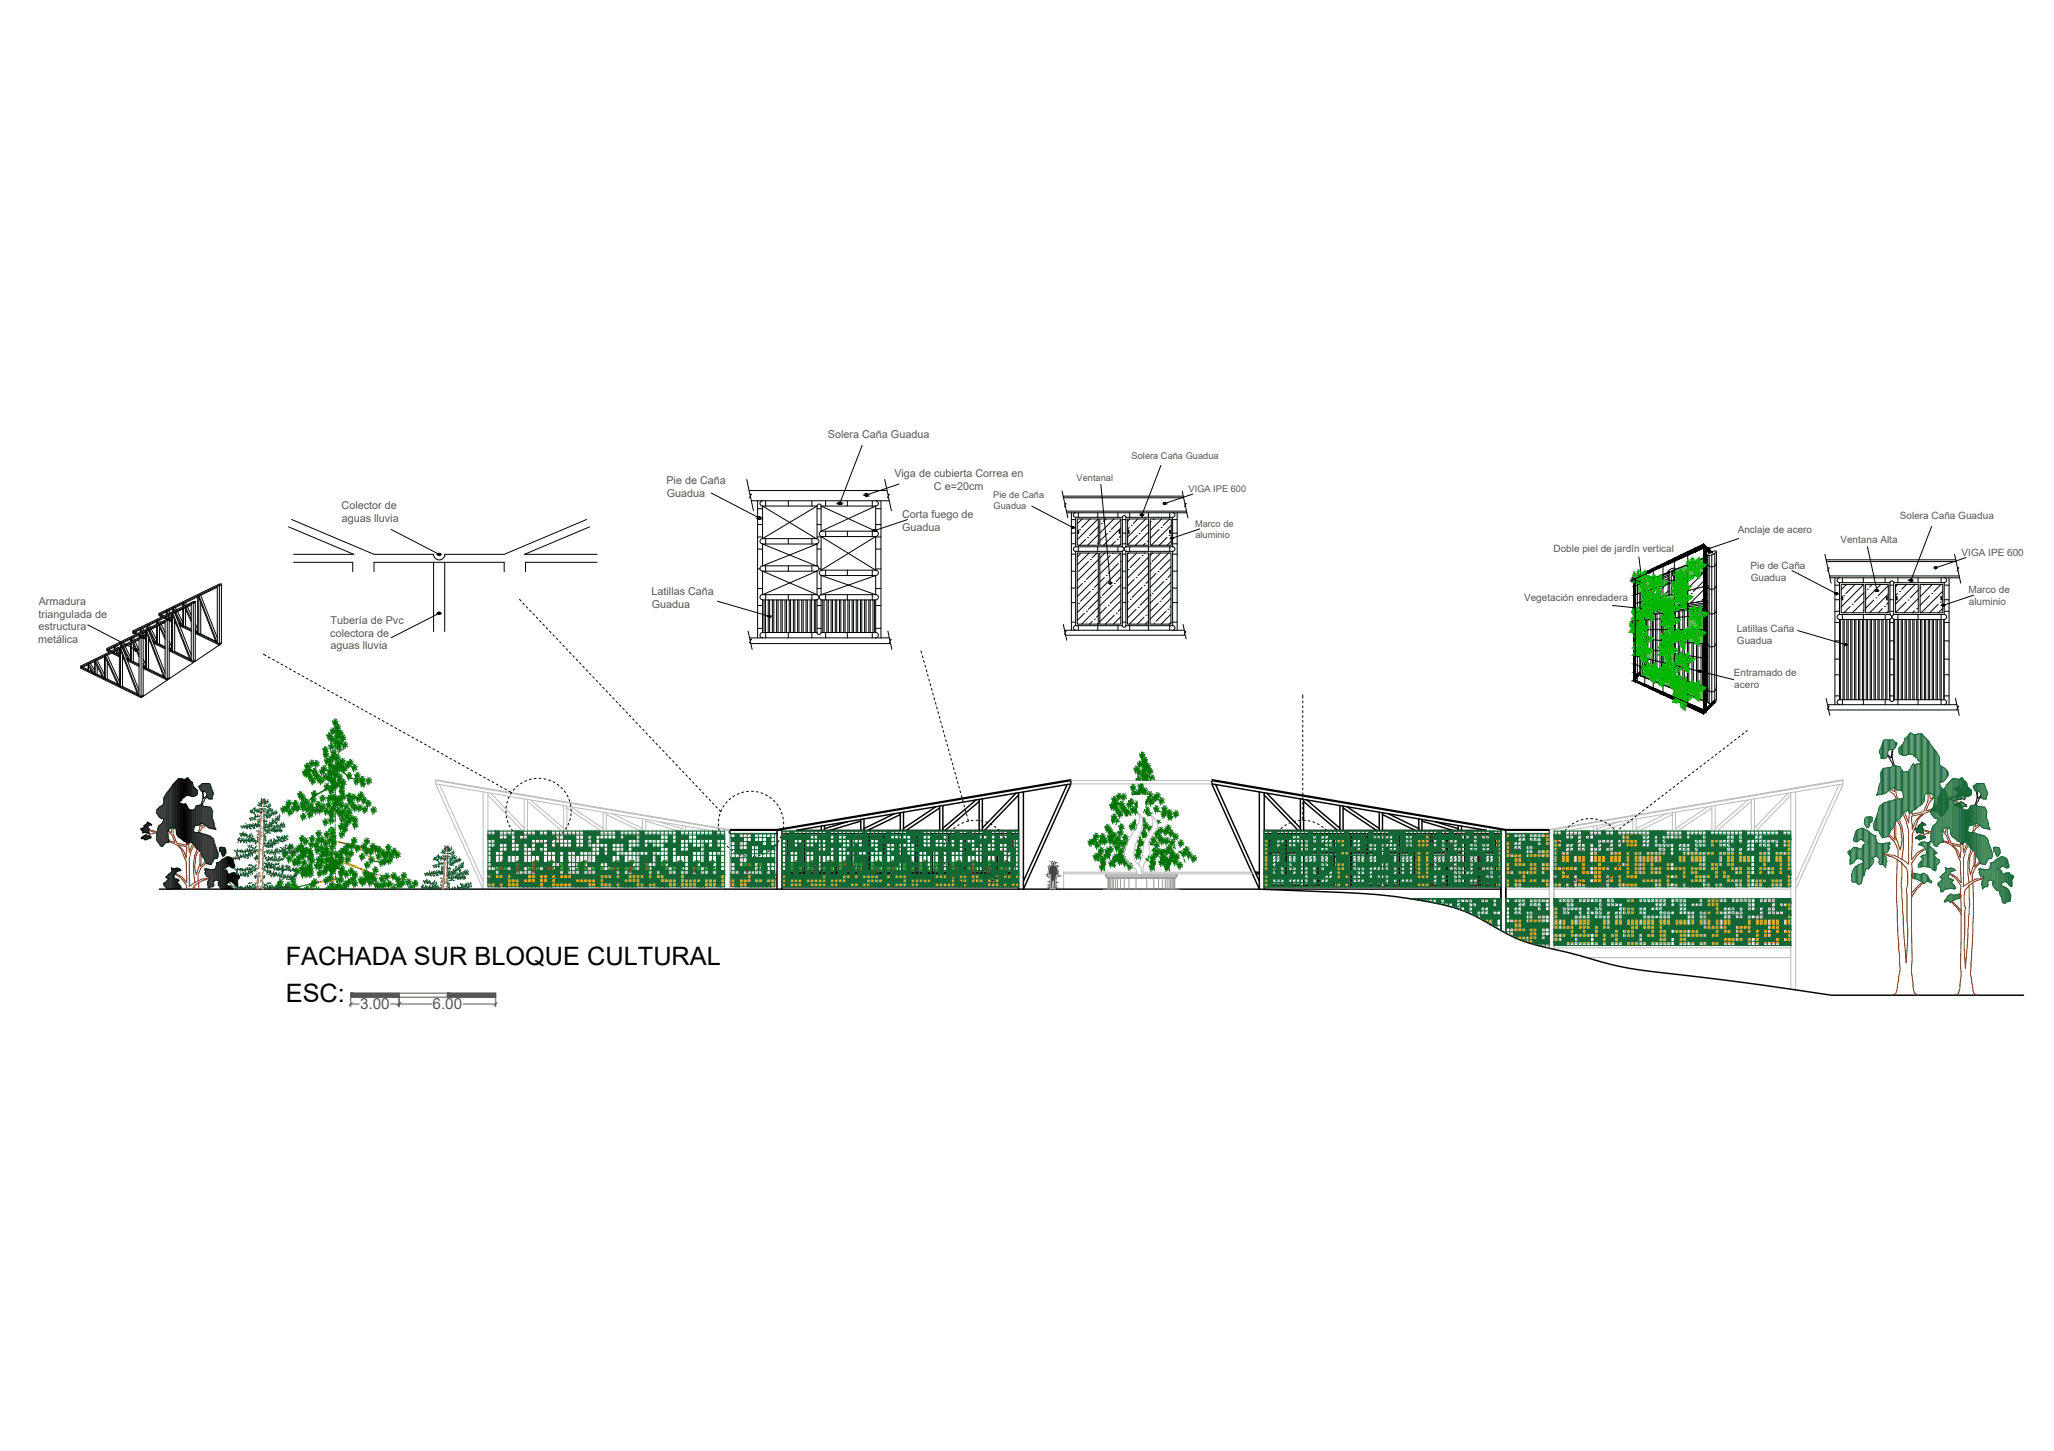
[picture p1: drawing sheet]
<svg xmlns="http://www.w3.org/2000/svg" width="841mm" height="594mm" viewBox="0 0 841 594" stroke-linecap="round" stroke-linejoin="round" font-family="sans-serif">
<defs><g id="words">
<g font-size="10.4">
<text x="117" y="395.1">FACHADA SUR BLOQUE CULTURAL</text>
<text x="117" y="410.4">ESC:</text>
</g>
<g font-size="6.3" fill="#545454">
<text x="147.4" y="413.3">3.00</text>
<text x="177.1" y="413.3">6.00</text>
</g>
<g font-size="4.4" fill="#545454">
<text x="339" y="179.2">Solera Caña Guadua</text>
<text x="366.2" y="195.3">Viga de cubierta Correa en</text>
<text x="272.9" y="198.1">Pie de Caña</text>
<text x="273" y="203.4">Guadua</text>
<text x="382.4" y="200.6">C e=20cm</text>
<text x="139.9" y="208.5">Colector de</text>
<text x="139.9" y="213.8">aguas lluvia</text>
<text x="369.4" y="211.9">Corta fuego de</text>
<text x="369.3" y="217.2">Guadua</text>
<text x="266.8" y="243.6">Latillas Caña</text>
<text x="15.9" y="247.5">Armadura</text>
<text x="266.9" y="249">Guadua</text>
<text x="15.8" y="252.8">triangulada de</text>
<text x="135.3" y="255.4">Tubería de Pvc</text>
<text x="15.6" y="263.4">metálica</text>
<text x="15.7" y="258.1">estructura</text>
<text x="135.2" y="260.7">colectora de</text>
<text x="135.3" y="265.9">aguas lluvia</text>
</g>
<g font-size="4.1" fill="#545454">
<text x="777.9" y="212.7">Solera Caña Guadua</text>
<text x="711.5" y="218">Anclaje de acero</text>
<text x="636.1" y="226.2">Doble piel de jardín vertical</text>
<text x="753.6" y="222.3">Ventana Alta</text>
<text x="803.2" y="227.6">VIGA IPE 600</text>
<text x="716.7" y="233.1">Pie de Caña</text>
<text x="716.9" y="238">Guadua</text>
<text x="806" y="242.9">Marco de</text>
<text x="624" y="246.3">Vegetación enredadera</text>
<text x="806.1" y="247.7">aluminio</text>
<text x="711.1" y="258.8">Latillas Caña</text>
<text x="711.2" y="263.8">Guadua</text>
<text x="710" y="276.7">Entramado de</text>
<text x="710.1" y="281.5">acero</text>
</g>
<g font-size="3.8" fill="#545454">
<text x="463.4" y="187.8">Solera Caña Guadua</text>
<text x="440.8" y="196.7">Ventanal</text>
<text x="486.7" y="201.6">VIGA IPE 600</text>
<text x="406.7" y="204">Pie de Caña</text>
<text x="406.8" y="208.6">Guadua</text>
<text x="489.3" y="215.8">Marco de</text>
<text x="489.4" y="220.3">aluminio</text>
</g>
</g></defs>
<!-- layer: Fachadas -->
<g fill="none" stroke="#d29e0f" stroke-width=".41">
<path d="M199.8 357.8h.1M199.8 357.8v5.3M199.8 359.5l.4 .4M200.3 357.8v5.3M200.6 357.8v5.3M200.6 358.7l.5 .4M201.1 357.8v5.3M201.5 357.8v5.3M201.5 357.8l.4 .4M201.9 357.8v5.3M201.9 359.9l.4 .4M202.3 357.8v5.3"/>
<path d="M202.8 357.8v5.3M202.8 359.1l.4 .4M203.2 357.8v5.3M203.6 357.8v5.3M203.6 358.2l.4 .5M204 357.8v5.3M204.4 357.8v5.3M204.8 357.8v5.3M204.8 359.5l.5 .4M205.3 357.8v5.3M205.7 357.8v5.3M205.7 358.7l.4 .4"/>
<path d="M206.1 357.8v5.3M206.5 357.8v5.3M206.5 357.8l.5 .4M207 357.8v5.3M207 359.9l.4 .4M207.4 357.8v5.3M207.8 359.1l.4 .4M207.8 357.8v5.3M208.2 357.8v5.3M208.6 357.8v5.3M208.6 358.2l.4 .5M209 357.8v5.3"/>
<path d="M209.5 357.8v5.3M209.9 357.8v5.3M209.9 359.5l.4 .4M210.3 357.8v5.3M210.7 357.8v5.3M210.7 358.7l.4 .4M211.1 357.8v5.3M211.5 357.8l.4 .4M211.6 357.8v5.3M211.9 359.9l.5 .4M212 357.8v5.3M212.4 357.8v5.3"/>
<path d="M212.8 357.8v5.3M212.8 359.1l.4 .4M213.2 357.8v5.3M213.6 357.8v5.3M213.6 358.2l.5 .5M214.1 357.8v5.3M214.5 357.8v5.3M214.9 357.8v5.3M214.9 359.5l.4 .4M215.3 357.8v5.3M215.7 358.7l.4 .4M215.8 357.8v5.3"/>
<path d="M216.1 357.8v5.3M216.6 357.8v5.3M216.6 357.8l.4 .4M217 357.8v5.3M217 359.9l.4 .4M217.4 357.8v5.3M217.8 357.8v5.3M217.8 359.1l.5 .4M218.3 357.8v5.3M218.7 357.8v5.3M218.7 358.2l.4 .5M219.1 357.8v5.3"/>
<path d="M219.5 357.8v5.3M219.9 357.8v5.3M219.9 359.5l.4 .4M220.3 357.8v5.3M220.8 357.8v5.3M220.8 358.7l.4 .4M221.2 357.8v5.3M221.6 357.8v5.3M221.6 357.8l.4 .4M222 357.8v5.3M222 359.9l.4 .4M222.4 357.8v5.3"/>
<path d="M222.8 359.1l.5 .4M222.9 357.8v5.3M223.3 357.8v5.3M223.7 357.8v5.3M223.7 358.2l.4 .5M224.1 357.8v5.3M224.5 357.8v5.3M224.9 357.8h.1M224.9 357.8v5.3M224.9 359.5l.5 .4M225.4 357.8v5.3M225.8 357.8v5.3"/>
<path d="M225.8 358.7l.4 .4M226.2 357.8v5.3M226.6 357.8l.4 .4M226.6 357.8v5.3M227 359.9l.4 .4M227.1 357.8v5.3M227.4 357.8v5.3M227.9 357.8v5.3M227.9 359.1l.4 .4M228.3 357.8v5.3M228.7 357.8v5.3M228.7 358.2l.4 .5"/>
<path d="M229.1 357.8v5.3M229.6 357.8v5.3M229.9 357.8h.1M230 357.8v5.3M230 359.5l.4 .4M230.4 357.8v5.3M230.8 358.7l.4 .4M230.8 357.8v5.3M231.2 357.8v5.3M231.6 357.8v5.3M231.6 357.8l.5 .4M232.1 357.8v5.3"/>
<path d="M232.1 359.9l.4 .4M232.5 357.8v5.3M232.9 357.8v5.3M232.9 359.1l.4 .4M233.3 357.8v5.3M233.8 357.8v5.3M233.8 358.2l.4 .5M234.2 357.8v5.3M234.6 357.8v5.3M234.9 357.8h.1M235 357.8v5.3M235 359.5l.4 .4"/>
<path d="M235.4 357.8v5.3M235.8 357.8v5.3M235.8 358.7l.4 .4M236.2 357.8v5.3M236.7 357.8v5.3M236.7 357.8l.4 .4M237.1 357.8v5.3M237.1 359.9l.4 .4M237.5 357.8v5.3M237.9 357.8v5.3M237.9 359.1l.4 .4M238.4 357.8v5.3"/>
<path d="M238.7 357.8v5.3M238.7 358.2l.5 .5M239.2 357.8v5.3M239.6 357.8v5.3M240 357.8h.1M240 357.8v5.3M240 359.5l.4 .4M240.4 357.8v5.3M240.9 357.8v5.3M240.9 358.7l.4 .4M241.3 357.8v5.3M241.7 357.8v5.3"/>
<path d="M241.7 357.8l.4 .4M242.1 359.9l.4 .4M242.1 357.8v5.3M242.6 357.8v5.3M242.9 357.8v5.3M242.9 359.1l.5 .4M243.4 357.8v5.3M243.8 357.8v5.3M243.8 358.2l.4 .5M244.2 357.8v5.3M244.6 357.8v5.3M245.1 357.8v5.3"/>
<path d="M245.1 359.5l.4 .4M245.5 357.8v5.3M245.9 358.7l.4 .4M245.9 357.8v5.3M246.3 357.8v5.3M246.7 357.8v5.3M246.7 357.8l.4 .4M247.1 357.8v5.3M247.1 359.9l.5 .4M247.6 357.8v5.3M248 357.8v5.3M248 359.1l.4 .4"/>
<path d="M248.4 357.8v5.3M248.8 357.8v5.3M248.8 358.2l.4 .5M249.2 357.8v5.3M249.7 357.8v5.3M250 357.8h.1M250 359.5l.5 .4M250.1 357.8v5.3M250.5 357.8v5.3M250.9 357.8v5.3M250.9 358.7l.4 .4M251.3 357.8v5.3"/>
<path d="M251.7 357.8v5.3M251.7 357.8l.5 .4M252.2 357.8v5.3M252.2 359.9l.4 .4M252.6 357.8v5.3M253 357.8v5.3M253 359.1l.4 .4M253.4 357.8v5.3M253.8 358.2l.4 .5M253.9 357.8v5.3M254.2 357.8v5.3M254.7 357.8v5.3"/>
<path d="M255.1 357.8v5.3M255.1 359.5l.4 .4M255.5 357.8v5.3M255.9 357.8v5.3M255.9 358.7l.5 .4M256.4 357.8v5.3M256.8 357.8v5.3M256.8 357.8l.4 .4M257.2 357.8v5.3M257.2 359.9l.4 .4M257.6 357.8v5.3M258 357.8v5.3"/>
<path d="M258 359.1l.4 .4M258.4 357.8v5.3M258.9 357.8v5.3M258.9 358.2l.4 .5M259.3 357.8v5.3M259.7 357.8v5.3M260.1 357.8v5.3M260.1 359.5l.4 .4M260.5 357.8v5.3M261 357.8v5.3M261 358.7l.4 .4M261.4 357.8v5.3"/>
<path d="M261.8 357.8v5.3M261.8 357.8l.4 .4M262.2 357.8v5.3M262.2 359.9l.4 .4M262.6 357.8v5.3M263 357.8v5.3M263 359.1l.5 .4M263.5 357.8v5.3M263.9 357.8v5.3M263.9 358.2l.4 .5M264.3 357.8v5.3M264.7 357.8v5.3"/>
<path d="M265.1 357.8l.1 5.3M265.1 359.5l.4 .4M265.5 357.8v5.3M266 357.8v5.3M266 358.7l.4 .4M266.4 357.8v5.3M266.8 357.8v5.3M266.8 357.8l.4 .4M267.2 357.8v5.3M267.2 359.9l.5 .4M267.7 357.8v5.3M268.1 357.8v5.3"/>
<path d="M268.1 359.1l.4 .4M268.5 357.8v5.3M268.9 358.2l.4 .5M268.9 357.8v5.3M269.4 357.8v5.3M269.7 357.8v5.3M270.2 357.8v5.3M270.2 359.5l.4 .4M270.6 357.8v5.3M271 357.8v5.3M271 358.7l.4 .4M271.4 357.8v5.3"/>
<path d="M271.9 357.8v5.3M271.9 357.8l.4 .4M272.3 357.8v5.3M272.3 359.9l.4 .4M272.7 357.8v5.3M273.1 359.1l.4 .4M273.1 357.8v5.3M273.5 357.8v5.3M273.9 357.8v5.3M273.9 358.2l.4 .5M274.3 357.8v5.3M274.8 357.8v5.3"/>
<path d="M275.2 357.8v5.3M275.2 359.5l.4 .4M275.6 357.8v5.3M276 357.8v5.3M276 358.7l.4 .4M276.5 357.8v5.3M276.8 357.8l.5 .4M276.9 357.8v5.3M277.3 357.8v5.3M277.3 359.9l.4 .4M277.7 357.8v5.3M278.1 357.8v5.3"/>
<path d="M278.1 359.1l.4 .4M278.5 357.8v5.3M279 357.8v5.3M279 358.2l.4 .5M279.4 357.8v5.3M279.8 357.8v5.3M280.1 357.8h.1M280.2 359.5l.4 .4M280.2 357.8v5.3M280.7 357.8v5.3M281 357.8v5.3M281 358.7l.5 .4"/>
<path d="M281.5 357.8v5.3M281.9 357.8v5.3M281.9 357.8l.4 .4M282.3 357.8v5.3M282.3 359.9l.4 .4M282.7 357.8v5.3M283.2 357.8v5.3M283.2 359.1l.4 .4M283.6 357.8v5.3M284 358.2l.4 .5M284 357.8v5.3M284.4 357.8v5.3"/>
<path d="M284.8 357.8v5.3M285.2 357.8v5.3M285.2 359.5l.5 .4M285.7 357.8v5.3M286.1 357.8v5.3M286.1 358.7l.4 .4M286.5 357.8v5.3M286.9 357.8v5.3M286.9 357.8l.4 .4M287.3 357.8v5.3M287.3 359.9l.5 .4M287.8 357.8v5.3"/>
<path d="M288.1 359.1l.5 .4M288.2 357.8v5.3M288.6 357.8v5.3M289 357.8v5.3M289 358.2l.4 .5M289.4 357.8v5.3M289.8 357.8v5.3M290.2 357.8h.1M290.3 357.8v5.3M290.3 359.5l.4 .4M290.7 357.8v5.3M291.1 357.8v5.3"/>
<path d="M291.1 358.7l.4 .4M291.5 357.8v5.3M291.9 357.8l.4 .4M292 357.8v5.3M292.3 357.8v5.3M292.3 359.9l.5 .4M292.8 357.8v5.3M293.2 357.8v5.3M293.2 359.1l.4 .4M293.6 357.8v5.3M294 357.8v5.3M294 358.2l.5 .5"/>
<path d="M294.5 357.8v5.3M294.9 357.8v5.3M295.2 357.8h.1M295.3 357.8v5.3M295.3 359.5l.4 .4M295.7 357.8v5.3M296.1 357.8v5.3M296.1 358.7l.4 .4M296.5 357.8v5.3M299.1 357.8v5.3M299.1 358.2l.4 .5M299.5 357.8v5.3"/>
<path d="M299.9 357.8v5.3M300.3 357.8h.1M300.3 357.8v5.3M300.3 359.5l.4 .4M300.7 357.8v5.3M301.1 357.8v5.3M301.1 358.7l.5 .4M301.6 357.8v5.3M302 357.8v5.3M302 357.8l.4 .4M302.4 357.8v5.3M302.4 359.9l.4 .4"/>
<path d="M302.8 357.8v5.3M303.2 359.1l.4 .4M303.3 357.8v5.3M303.7 357.8v5.3M304.1 357.8v5.3M304.1 358.2l.4 .5M304.5 357.8v5.3M304.9 357.8v5.3M305.3 357.8h.1M305.3 357.8v5.3M305.3 359.5l.5 .4M305.8 357.8v5.3"/>
<path d="M306.2 357.8v5.3M306.2 358.7l.4 .4M306.6 357.8v5.3M307 357.8l.4 .4M307 357.8v5.3M307.4 359.9l.4 .4M307.5 357.8v5.3M307.8 357.8v5.3M308.3 357.8v5.3M308.3 359.1l.4 .4M308.7 357.8v5.3M309.1 357.8v5.3"/>
<path d="M309.1 358.2l.4 .5M309.5 357.8v5.3M310 357.8v5.3M310.3 357.8h.1M310.4 357.8v5.3M310.4 359.5l.4 .4M310.8 357.8v5.3M311.2 358.7l.4 .4M311.2 357.8v5.3M311.6 357.8v5.3M312 357.8v5.3M312 357.8l.4 .4"/>
<path d="M312.4 357.8v5.3M312.4 359.9l.5 .4M312.9 357.8v5.3M313.3 357.8v5.3M313.3 359.1l.4 .4M313.7 357.8v5.3M314.1 357.8v5.3M314.1 358.2l.4 .5M314.6 357.8v5.3M315 357.8v5.3M315.3 357.8h.1M315.4 357.8v5.3"/>
<path d="M315.4 359.5l.4 .4M315.8 357.8v5.3M316.2 357.8v5.3M316.2 358.7l.4 .4M316.6 357.8v5.3M317.1 357.8v5.3M317.1 357.8l.4 .4M317.5 357.8v5.3M317.5 359.9l.4 .4M317.9 357.8v5.3M320.4 357.8v5.3M320.4 359.5l.4 .4"/>
<path d="M320.8 357.8v5.3M321.3 357.8v5.3M321.3 358.7l.4 .4M321.7 357.8v5.3M322.1 357.8v5.3M322.1 357.8l.4 .4M322.5 359.9l.4 .4M322.5 357.8v5.3M322.9 357.8v5.3M323.3 357.8v5.3M323.3 359.1l.5 .4M323.8 357.8v5.3"/>
<path d="M324.2 357.8v5.3M324.2 358.2l.4 .5M324.6 357.8v5.3M325 357.8v5.3M325.4 357.8h.1M325.4 357.8v5.3M325.4 359.5l.5 .4M325.9 357.8v5.3M326.2 358.7l.5 .4M326.3 357.8v5.3M326.7 357.8v5.3M327.1 357.8v5.3"/>
<path d="M327.1 357.8l.4 .4M327.5 357.8v5.3M327.5 359.9l.4 .4M327.9 357.8v5.3M328.4 357.8v5.3M328.4 359.1l.4 .4M328.8 357.8v5.3M329.2 357.8v5.3M329.2 358.2l.4 .5M329.6 357.8v5.3M330.1 357.8v5.3M330.4 357.8h.1"/>
<path d="M330.4 359.5l.5 .4M330.5 357.8v5.3M330.9 357.8v5.3M331.3 357.8v5.3M331.3 358.7l.4 .4M331.7 357.8v5.3M332.1 357.8v5.3M332.1 357.8l.5 .4M332.6 357.8v5.3M332.6 359.9l.4 .4M333 357.8v5.3M333.4 357.8v5.3"/>
<path d="M333.4 359.1l.4 .4M333.8 357.8v5.3M334.2 358.2l.4 .5M334.2 357.8v5.3M334.6 357.8v5.3M335.1 357.8v5.3M335.5 357.8v5.3M335.5 359.5l.4 .4M335.9 357.8v5.3M336.3 357.8v5.3M336.3 358.7l.4 .4M336.7 357.8v5.3"/>
<path d="M337.2 357.8v5.3M337.2 357.8l.4 .4M337.6 359.9l.4 .4M337.6 357.8v5.3M338 357.8v5.3M338.4 357.8v5.3M338.4 359.1l.4 .4M338.8 357.8v5.3M339.2 357.8v5.3M339.2 358.2l.5 .5M339.7 357.8v5.3M340.1 357.8v5.3"/>
<path d="M340.5 357.8h.1M340.5 357.8v5.3M340.5 359.5l.4 .4M340.9 357.8v5.3M341.3 358.7l.4 .4M341.4 357.8v5.3M341.8 357.8v5.3M342.2 357.8v5.3M342.2 357.8l.4 .4M342.6 357.8v5.3M342.6 359.9l.4 .4M343 357.8v5.3"/>
<path d="M343.4 357.8v5.3M343.4 359.1l.5 .4M343.9 357.8v5.3M344.3 357.8v5.3M344.3 358.2l.4 .5M344.7 357.8v5.3M345.1 357.8v5.3M345.5 357.8h.1M345.5 359.5l.4 .4M345.6 357.8v5.3M345.9 357.8v5.3M346.4 357.8v5.3"/>
<path d="M346.4 358.7l.4 .4M346.8 357.8v5.3M347.2 357.8v5.3M347.2 357.8l.4 .4M347.6 357.8v5.3M347.6 359.9l.5 .4M348.1 357.8v5.3M348.5 357.8v5.3M348.5 359.1l.4 .4M348.9 357.8v5.3M349.3 358.2l.4 .5M349.3 357.8v5.3"/>
<path d="M349.7 357.8v5.3M350.1 357.8v5.3M350.5 357.8h.1M350.5 357.8v5.3M350.5 359.5l.5 .4M351 357.8v5.3M351.4 357.8v5.3M351.4 358.7l.4 .4M351.8 357.8v5.3M352.2 357.8v5.3M352.2 357.8l.5 .4M352.7 357.8v5.3"/>
<path d="M352.7 359.9l.3 .4M353.1 357.8v5.3M353.5 357.8v5.3M353.5 359.1l.4 .4M353.9 357.8v5.3M354.3 357.8v5.3M354.3 358.2l.4 .5M354.7 357.8v5.3M355.2 357.8v5.3M355.5 357.8h.1M355.6 357.8v5.3M355.6 359.5l.4 .4"/>
<path d="M356 357.8v5.3M356.4 357.8v5.3M356.4 358.7l.4 .4M356.9 357.8v5.3M357.2 357.8v5.3M357.2 357.8l.5 .4M357.7 357.8v5.3M357.7 359.9l.4 .4M358.1 357.8v5.3M358.5 357.8v5.3M358.5 359.1l.4 .4M358.9 357.8v5.3"/>
<path d="M359.4 357.8v5.3M359.4 358.2l.4 .5M359.8 357.8v5.3M360.2 357.8v5.3M360.5 357.8h.1M360.6 359.5l.4 .4M360.6 357.8v5.3M361 357.8v5.3M361.4 357.8v5.3M361.4 358.7l.5 .4M361.9 357.8v5.3M362.3 357.8v5.3"/>
<path d="M362.3 357.8l.4 .4M362.7 357.8v5.3M362.7 359.9l.4 .4M363.1 357.8v5.3M363.5 357.8v5.3M363.5 359.1l.5 .4M364 357.8v5.3M364.3 358.2l.5 .5M364.4 357.8v5.3M364.8 357.8v5.3M365.2 357.8v5.3M365.6 357.8h.1"/>
<path d="M365.6 357.8v5.3M365.6 359.5l.4 .4M366 357.8v5.3M366.5 357.8v5.3M366.5 358.7l.4 .4M366.9 357.8v5.3M367.3 357.8v5.3M367.3 357.8l.4 .4M367.7 357.8v5.3M367.7 359.9l.4 .4M368.2 357.8v5.3M368.5 359.1l.5 .4"/>
<path d="M368.6 357.8v5.3M369 357.8v5.3M369.4 357.8v5.3M369.4 358.2l.4 .5M369.8 357.8v5.3M370.2 357.8v5.3M370.7 357.8v5.3M370.7 359.5l.4 .4M371.1 357.8v5.3M371.5 357.8v5.3M371.5 358.7l.4 .4M371.9 357.8v5.3"/>
<path d="M372.3 357.8l.4 .4M372.3 357.8v5.3M372.7 357.8v5.3M372.7 359.9l.5 .4M373.2 357.8v5.3M373.6 357.8v5.3M373.6 359.1l.4 .4M374 357.8v5.3M374.4 357.8v5.3M374.4 358.2l.4 .5M374.8 357.8v5.3M375.3 357.8v5.3"/>
<path d="M375.6 357.8h.1M375.7 359.5l.4 .4M375.7 357.8v5.3M376.1 357.8v5.3M376.5 357.8v5.3M376.5 358.7l.4 .4M376.9 357.8v5.3M377.3 357.8v5.3M377.3 357.8l.5 .4M377.8 357.8v5.3M377.8 359.9l.4 .4M378.2 357.8v5.3"/>
<path d="M378.6 357.8v5.3M378.6 359.1l.4 .4M379 357.8v5.3M379.5 357.8v5.3M379.5 358.2l.3 .5M379.9 357.8v5.3M380.3 357.8v5.3M380.7 357.8v5.3M380.7 359.5l.4 .4M381.1 357.8v5.3M381.5 357.8v5.3M381.5 358.7l.5 .4"/>
<path d="M382 357.8v5.3M382.4 357.8v5.3M382.4 357.8l.4 .4M382.8 357.8v5.3M382.8 359.9l.4 .4M383.2 357.8v5.3M383.6 359.1l.4 .4M383.7 357.8v5.3M384 357.8v5.3M384.5 357.8v5.3M384.5 358.2l.4 .5M384.9 357.8v5.3"/>
<path d="M385.3 357.8v5.3M385.7 357.8v5.3M385.7 359.5l.5 .4M386.2 357.8v5.3M386.6 357.8v5.3M386.6 358.7l.4 .4M387 357.8v5.3M387.4 357.8l.4 .4M387.4 357.8v5.3M387.8 357.8v5.3M387.8 359.9l.4 .4M388.2 357.8v5.3"/>
<path d="M388.6 357.8v5.3M388.6 359.1l.5 .4M389.1 357.8v5.3M389.5 357.8v5.3M389.5 358.2l.4 .5M389.9 357.8v5.3M390.3 357.8v5.3M390.8 357.8v5.3M390.8 359.5l.3 .4M391.2 357.8v5.3M391.6 358.7l.4 .4M391.6 357.8v5.3"/>
<path d="M392 357.8v5.3M392.4 357.8v5.3M392.4 357.8l.4 .4M392.8 357.8v5.3M392.8 359.9l.5 .4M393.3 357.8v5.3M393.7 357.8v5.3M393.7 359.1l.4 .4M394.1 357.8v5.3M394.5 357.8v5.3M394.5 358.2l.4 .5M395 357.8v5.3"/>
<path d="M395.4 357.8v5.3M395.8 357.8v5.3M395.8 359.5l.4 .4M396.2 357.8v5.3M396.6 357.8v5.3M396.6 358.7l.4 .4M397 357.8v5.3M397.5 357.8v5.3M397.5 357.8l.4 .4M397.9 357.8v5.3M397.9 359.9l.4 .4M398.3 357.8v5.3"/>
<path d="M398.7 359.1l.4 .4M398.7 357.8v5.3M399.1 357.8v5.3M399.5 357.8v5.3M399.5 358.2l.5 .5M400 357.8v5.3M400.4 357.8v5.3M400.8 357.8v5.3M400.8 359.5l.4 .4M401.2 357.8v5.3M401.6 357.8v5.3M401.6 358.7l.5 .4"/>
<path d="M402.1 357.8v5.3M402.4 357.8l.5 .4M402.5 357.8v5.3M402.9 359.9l.4 .4M402.9 357.8v5.3M403.3 357.8v5.3M403.7 357.8v5.3M403.7 359.1l.4 .4M404.1 357.8v5.3M404.6 357.8v5.3M404.6 358.2l.4 .5M405 357.8v5.3"/>
<path d="M405.4 357.8v5.3M405.8 357.8h.1M405.8 357.8v5.3M405.8 359.5l.5 .4M406.3 357.8v5.3M406.6 358.7l.5 .4M406.7 357.8v5.3M407.1 357.8v5.3M407.5 357.8v5.3M407.5 357.8l.4 .4M407.9 357.8v5.3M407.9 359.9l.4 .4"/>
<path d="M408.3 357.8v5.3M408.8 357.8v5.3M408.8 359.1l.4 .4M409.2 357.8v5.3M409.6 357.8v5.3M409.6 358.2l.4 .5M410 357.8v5.3M410.4 357.8v5.3M410.8 357.8v5.3M410.8 359.5l.5 .4M411.3 357.8v5.3M411.7 357.8v5.3"/>
<path d="M411.7 358.7l.4 .4M412.1 357.8v5.3M412.5 357.8v5.3M412.5 357.8l.4 .4M412.9 357.8v5.3M412.9 359.9l.5 .4M413.4 357.8v5.3M413.8 357.8v5.3M413.8 359.1l.4 .4M414.2 357.8v5.3M414.6 357.8v5.3M414.6 358.2l.4 .5"/>
<path d="M415 357.8v5.3M415.4 357.8v5.3M415.8 357.8h.1M415.9 357.8v5.3M415.9 359.5l.4 .4M416.3 357.8v5.3M416.7 357.8v5.3M416.7 358.7l.4 .3M517.6 356.8l.1 .1M517.6 351.8l.1 .1M517.6 346.8l.1 .1M517.6 341.7l.1 .2"/>
<path d="M517.7 341.3v21.8M517.7 358.6l.4 .4M517.7 353.6l.4 .4M517.7 348.5l.4 .5M517.7 343.5l.4 .4M518.1 341.3v21.8M518.1 355.7l.5 .4M518.1 350.6l.5 .4M518.1 345.6l.5 .4M518.6 341.3v21.8M518.6 357.8l.4 .4M518.6 352.7l.4 .5"/>
<path d="M518.6 347.7l.4 .4M518.6 342.7l.4 .4M519 341.3v21.8M519 359.8l.4 .5M519 354.8l.4 .4M519 349.8l.4 .4M519 344.8l.4 .4M519.4 341.3v21.8M519.4 356.9l.4 .4M519.4 351.9l.4 .4M519.4 346.9l.4 .4M519.4 341.9l.4 .4"/>
<path d="M519.8 341.3v21.8M519.8 359l.1 .1M519.8 354l.1 .1M519.8 349l.1 .1M519.8 343.9l.1 .2M546.3 355.4l.3 .3M546.3 350.3l.3 .3M546.3 345.3l.3 .3M546.6 341.3v21.8M546.6 357.3l.4 .5M546.6 352.3l.4 .4M546.6 347.3l.4 .4"/>
<path d="M546.6 342.3l.4 .4M547 359.4l.4 .4M547 354.4l.4 .4M547 349.4l.4 .4M547 344.4l.4 .4M547.1 341.3v21.8M547.4 341.3v21.8M547.4 356.5l.5 .4M547.4 351.5l.5 .4M547.4 346.5l.5 .4M547.4 341.4l.5 .5M547.9 341.3v21.8"/>
<path d="M547.9 358.6l.4 .4M547.9 353.6l.4 .4M547.9 348.5l.4 .5M547.9 343.5l.4 .4M548.3 341.3v21.8M548.3 355.7l.4 .4M548.3 350.6l.4 .4M548.3 345.6l.4 .4M548.7 341.3v21.8M548.7 357.8l.4 .4M548.7 352.7l.4 .5M548.7 347.7l.4 .4"/>
<path d="M548.7 342.7l.4 .4M549.1 341.3v21.8M549.1 359.8l.5 .5M549.1 354.8l.5 .4M549.1 349.8l.5 .4M549.1 344.8l.5 .4M549.6 341.3v21.8M549.6 356.9l.4 .4M549.6 351.9l.4 .4M549.6 346.9l.4 .4M549.6 341.9l.4 .4M550 341.3v21.8"/>
<path d="M550 359l.4 .4M550 354l.4 .4M550 349l.4 .4M550 343.9l.4 .5M550.4 341.3v21.8M550.4 356.1l.4 .4M550.4 351l.4 .5M550.4 346l.4 .5M550.7 341.3l.1 .1M550.8 358.2l.4 .4M550.8 353.2l.4 .4M550.8 348.1l.4 .4"/>
<path d="M550.8 343.1l.4 .4M550.8 341.3v21.8M551.2 355.2l.4 .5M551.2 350.2l.4 .4M551.2 345.2l.4 .4M551.3 341.3v21.8M551.6 341.3v21.8M551.6 357.3l.5 .5M551.6 352.3l.5 .4M551.6 347.3l.5 .4M551.6 342.3l.5 .4M552.1 341.3v21.8"/>
<path d="M552.1 359.4l.4 .4M552.1 354.4l.4 .4M552.1 349.4l.4 .4M552.1 344.4l.4 .4M552.5 341.3v21.8M552.5 356.5l.4 .4M552.5 351.5l.4 .4M552.5 346.5l.4 .4M552.5 341.4l.4 .5M552.9 358.6h.1M552.9 353.6h.1M552.9 348.5h.1"/>
<path d="M552.9 343.5h.1M579.3 358.2h.1M579.3 353.2h.1M579.3 348.1h.1M579.3 343.1h.1M579.3 341.3v21.8M579.3 359.8l.4 .5M579.3 354.8l.4 .4M579.3 349.8l.4 .4M579.3 344.8l.4 .4M579.7 341.3v21.8M579.7 356.9l.4 .4"/>
<path d="M579.7 351.9l.4 .4M579.7 346.9l.4 .4M579.7 341.9l.4 .4M580.1 341.3v21.8M580.1 359l.4 .4M580.1 354l.4 .4M580.1 349l.4 .4M580.1 343.9l.4 .5M580.5 341.3v21.8M580.5 356.1l.5 .4M580.5 351l.5 .5M580.5 346l.5 .5"/>
<path d="M580.8 341.3l.2 .1M581 341.3v21.8M581 358.2l.3 .4M581 353.2l.3 .4M581 348.1l.3 .4M581 343.1l.3 .4M581.3 355.2l.5 .5M581.3 350.2l.5 .4M581.3 345.2l.5 .4M581.4 341.3v21.8M581.8 342.3l.4 .4M581.8 357.3l.4 .5"/>
<path d="M581.8 352.3l.4 .4M581.8 347.3l.4 .4M581.8 341.3v21.8M582.2 349.4l.4 .4M582.2 341.3v21.8M582.2 359.4l.4 .4M582.2 354.4l.4 .4M582.2 344.4l.4 .4M582.6 341.4l.4 .5M582.6 341.3v21.8M582.6 356.5l.4 .4M582.6 351.5l.4 .4"/>
<path d="M582.6 346.5l.4 .4M583 341.3v21.8M583 358.6l.5 .4M583 353.6l.5 .4M583 348.5l.5 .5M583 343.5l.5 .4M583.5 350.6l.4 .4M583.5 341.3v21.8M583.5 355.7l.4 .4M583.5 345.6l.4 .4M583.9 341.3v21.8M583.9 357.8l.4 .4"/>
<path d="M583.9 352.7l.4 .5M583.9 347.7l.4 .4M583.9 342.7l.4 .4M584.3 341.3v21.8M584.3 359.8l.4 .5M584.3 354.8l.4 .4M584.3 349.8l.4 .4M584.3 344.8l.4 .4M584.7 341.3v21.8M584.7 356.9l.4 .4M584.7 351.9l.4 .4M584.7 346.9l.4 .4"/>
<path d="M584.7 341.9l.4 .4M585.1 343.9l.4 .5M585.1 359l.4 .4M585.1 354l.4 .4M585.1 349l.4 .4M585.2 341.3v21.8M585.5 356.1l.4 .3M585.5 351l.4 .4M585.5 346l.4 .3M585.6 341.3v21.8M585.8 341.3h.1M612.3 357.6v.2"/>
<path d="M612.3 352.6v.1M612.3 347.6v.1M612.3 342.6v.1M612.3 359.4l.5 .4M612.3 349.4l.5 .4M612.3 344.4l.5 .4M612.3 354.4l.5 .4M612.4 341.3v21.8M612.8 356.5l.4 .4M612.8 341.4l.4 .5M612.8 341.3v21.8M612.8 351.5l.4 .4"/>
<path d="M612.8 346.5l.4 .4M613.2 358.6l.4 .4M613.2 353.6l.4 .4M613.2 341.3v21.8M613.2 348.5l.4 .5M613.2 343.5l.4 .4M613.6 350.6l.4 .4M613.6 345.6l.4 .4M613.6 341.3v21.8M613.6 355.7l.4 .4M614 347.7l.5 .4M614 341.3v21.8"/>
<path d="M614 357.8l.5 .4M614 352.7l.5 .5M614 342.7l.5 .4M614.5 359.8v.1M614.5 341.3v21.8M614.5 354.8v.1M614.5 349.8v.1M614.5 344.8v.1M616.5 358.6h.1M616.5 348.5h.1M616.5 343.5h.1M616.5 345.2l.5 .4"/>
<path d="M616.5 355.2l.5 .5M616.5 341.3v21.8M616.5 350.2l.5 .4M617 357.3l.4 .5M617 342.3l.4 .4M617 352.3l.4 .4M617 347.3l.4 .4M617 341.3v21.8M617.4 359.4l.4 .4M617.4 354.4l.4 .4M617.4 349.4l.4 .4M617.4 341.3v21.8"/>
<path d="M617.4 344.4l.4 .4M617.8 351.5l.4 .4M617.8 356.5l.4 .4M617.8 341.3v21.8M617.8 346.5l.4 .4M617.8 341.4l.4 .5M618.2 358.6l.4 .4M618.2 343.5l.4 .4M618.2 353.6l.4 .4M618.2 348.5l.4 .5M618.2 341.3v21.8M618.6 341.3v21.8"/>
<path d="M618.6 355.7l.2 .2M618.6 350.6l.2 .2M618.6 345.6l.2 .2M619.5 359.9l.4 .4M619.5 354.9l.4 .3M619.5 349.8l.4 .4M619.9 356.9l.4 .4M619.9 351.9l.4 .4M619.9 349.2v13.2M620.3 349.2v13.2l-.4-.5M620.3 359l.4 .4M620.3 354l.4 .4"/>
<path d="M620.6 349.2l.1 .2M620.7 349.2v13.2M620.7 351l.4 .5M620.7 356.1l.4 .4M621.1 349.2v13.2M621.1 358.2l.5 .4M621.1 353.2l.5 .4M621.6 349.2v13.2M621.6 355.2l.4 .5M621.6 350.2l.4 .4M622 349.2v13.2M622 352.3l.4 .4"/>
<path d="M622 357.3l.4 .5M622.4 349.2v13.2M622.4 359.4l.4 .4M622.4 354.4l.4 .4M622.4 349.4l.4 .4M622.8 349.2v13.2M622.8 356.5l.4 .4M622.8 351.5l.4 .4M623.2 353.6l.4 .4M623.2 358.6l.4 .4M623.3 349.2v13.2M623.6 355.7l.5 .4"/>
<path d="M623.6 350.6l.5 .4M623.7 349.2v13.2M624.1 349.2v13.2M624.1 352.7l.4 .5M624.1 357.8l.4 .4M624.5 349.2v13.2M624.5 354.8l.4 .4M624.5 349.8l.4 .4M624.5 359.8l.4 .5M624.9 349.2v13.2M624.9 356.9l.2 .2M624.9 351.9l.2 .2"/>
<path d="M625.8 349.2v13.2M625.8 356.1l.4 .4M625.8 351l.4 .5M626.2 349.2v13.2M626.2 358.2l.4 .4M626.2 353.2l.4 .4M626.6 349.2v13.2M626.6 355.2l.4 .5M626.6 350.2l.4 .4M627 349.2v13.2M627 357.3l.4 .5M627 352.3l.4 .4"/>
<path d="M627.4 354.4l.4 .4M627.4 349.4l.4 .4M627.4 359.4l.4 .4M627.5 349.2v13.2M627.8 349.2v13.2M627.8 356.5l.5 .4M627.8 351.5l.5 .4M628.3 349.2v13.2M628.3 358.6l.4 .4M628.3 353.6l.4 .4M628.7 349.2v13.2M628.7 355.7l.4 .4"/>
<path d="M628.7 350.6l.4 .4M629.1 349.2v13.2M629.1 352.7l.4 .5M629.1 357.8l.4 .4M629.5 349.2v13.2M629.5 359.8l.4 .5M629.5 354.8l.4 .4M629.5 349.8l.4 .4M629.9 349.2v13.2M629.9 356.9l.5 .4M629.9 351.9l.5 .4M630.4 349.2v13.2l-.5-.5"/>
<path d="M630.4 359l.4 .4M630.4 354l.4 .4M630.6 349.2l.2 .2M630.8 349.2v13.2M630.8 356.1l.4 .4M630.8 351l.4 .5M631.2 358.2l.1 .1M631.2 353.2l.1 .1M631.2 349.2v13.2M632 355.7h.1M632 350.6h.1M632 345.6h.1"/>
<path d="M632 357.3l.4 .5M632 342.3l.4 .4M632 341.3v21.8M632 352.3l.4 .4M632 347.3l.4 .4M632.4 359.4l.5 .4M632.4 354.4l.5 .4M632.4 349.4l.5 .4M632.4 341.3v21.8M632.4 344.4l.5 .4M632.9 351.5l.4 .4M632.9 341.3v21.8"/>
<path d="M632.9 356.5l.4 .4M632.9 346.5l.4 .4M632.9 341.4l.4 .5M633.3 358.6l.4 .4M633.3 348.5l.4 .5M633.3 343.5l.4 .4M633.3 341.3v21.8M633.3 353.6l.4 .4M633.7 355.7l.4 .4M633.7 350.6l.4 .4M633.7 341.3v21.8M633.7 345.6l.4 .4"/>
<path d="M634.1 357.8l.2 .1M634.1 341.3v21.8M634.1 352.7l.2 .2M634.1 347.7l.2 .2M634.1 342.7l.2 .2M636.3 353.2l.3 .4M636.3 348.2l.3 .3M636.3 358.3l.3 .3M636.3 343.2l.3 .3M636.6 355.2l.5 .5M636.6 341.3v21.8M636.6 345.2l.5 .4"/>
<path d="M636.6 350.2l.5 .4M637.1 352.3l.4 .4M637.1 347.3l.4 .4M637.1 341.3v21.8M637.1 342.3l.4 .4M637.1 357.3l.4 .5M637.5 359.4l.4 .4M637.5 354.4l.4 .4M637.5 344.4l.4 .4M637.5 341.3v21.8M637.5 349.4l.4 .4M637.9 356.5l.4 .4"/>
<path d="M637.9 341.3v21.8M637.9 351.5l.4 .4M637.9 346.5l.4 .4M637.9 341.4l.4 .5M638.3 353.6l.3 .3M638.3 348.5l.3 .3M638.3 341.3v21.8M638.3 343.5l.3 .3M638.3 358.6l.3 .3M639.3 352.9l.3 .3M639.3 357.9l.3 .3M639.6 349.2v13.2"/>
<path d="M639.6 354.8l.4 .4M639.6 349.8l.4 .4M639.6 359.8l.4 .5M640 349.2v13.2M640 356.9l.4 .4M640 351.9l.4 .4M640.4 349.2v13.2l-.4-.5M640.4 359l.4 .4M640.4 354l.4 .4M640.7 349.2l.1 .2M640.8 349.2v13.2M640.8 356.1l.5 .4"/>
<path d="M640.8 351l.5 .5M641.3 349.2v13.2M641.3 358.2l.4 .4M641.3 353.2l.4 .4M641.7 349.2v13.2M641.7 355.2l.4 .5M641.7 350.2l.4 .4M642.1 349.2v13.2M642.1 357.3l.4 .5M642.1 352.3l.4 .4M642.5 359.4l.4 .4M642.5 354.4l.4 .4"/>
<path d="M642.5 349.4l.4 .4M642.5 349.2v13.2M642.9 356.5l.4 .4M642.9 351.5l.4 .4M642.9 349.2v13.2M643.3 349.2v13.2M643.3 358.6l.4 .4M643.3 353.6l.4 .4M643.7 349.2v13.2M643.7 355.7l.5 .4M643.7 350.6l.5 .4M644.2 349.2v13.2"/>
<path d="M644.2 352.7l.4 .5M644.2 357.8l.4 .4M644.6 349.2v13.2M644.6 359.8l.3 .3M644.6 354.8l.3 .3M644.6 349.8l.3 .3M645.5 359.1l.4 .3M645.5 354.1l.4 .3M645.7 349.2l.2 .2M645.9 349.2v13.2M645.9 356.1l.3 .4M645.9 351l.3 .5"/>
<path d="M646.2 358.2l.5 .4M646.2 353.2l.5 .4M646.3 349.2v13.2M646.7 355.2l.4 .5M646.7 350.2l.4 .4M646.7 349.2v13.2M647.1 349.2v13.2M647.1 357.3l.4 .5M647.1 352.3l.4 .4M647.5 349.2v13.2M647.5 359.4l.4 .4M647.5 354.4l.4 .4"/>
<path d="M647.5 349.4l.4 .4M647.9 349.2v13.2M647.9 356.5l.5 .4M647.9 351.5l.5 .4M648.4 349.2v13.2M648.4 358.6l.4 .4M648.4 353.6l.4 .4M648.8 349.2v13.2M648.8 355.7l.4 .4M648.8 350.6l.4 .4M649.2 349.2v13.2M649.2 352.7l.4 .5"/>
<path d="M649.2 357.8l.4 .4M649.6 349.2v13.2M649.6 359.8l.4 .5M649.6 354.8l.4 .4M649.6 349.8l.4 .4M650 356.9l.4 .4M650 351.9l.4 .4M650.1 349.2v13.2M650.4 359l.5 .4M650.4 354l.5 .4M650.5 349.2v13.2M650.7 349.2l.2 .2"/>
<path d="M650.9 349.2v13.2M650.9 351l.3 .3M650.9 356.1l.3 .2M652.5 352.7h.1M652.5 357.7l.1 .1M652.6 349.2v13.2M652.6 359.4l.4 .4M652.6 354.4l.4 .4M652.6 349.4l.4 .4M653 349.2v13.2M653 356.5l.4 .4M653 351.5l.4 .4"/>
<path d="M653.4 349.2v13.2M653.4 353.6l.4 .4M653.4 358.6l.4 .4M653.8 355.7l.4 .4M653.8 350.6l.4 .4M653.8 349.2v13.2M654.2 352.7l.4 .5M654.2 357.8l.4 .4M654.2 349.2v13.2M654.6 349.2v13.2M654.6 359.8l.5 .5M654.6 354.8l.5 .4"/>
<path d="M654.6 349.8l.5 .4M655.1 349.2v13.2M655.1 356.9l.4 .4M655.1 351.9l.4 .4M655.5 349.2v13.2l-.4-.5M655.5 359l.4 .4M655.5 354l.4 .4M655.7 349.2l.2 .2M655.9 349.2v13.2M655.9 356.1l.4 .4M655.9 351l.4 .5M656.3 349.2v13.2"/>
<path d="M656.3 358.2l.4 .4M656.3 353.2l.4 .4M656.7 349.2v13.2M656.7 355.2l.5 .5M656.7 350.2l.5 .4M657.2 349.2v13.2M657.2 357.3l.4 .5M657.2 352.3l.4 .4M657.6 349.2v13.2M657.6 359.4l.4 .4M657.6 354.4l.4 .4M657.6 349.4l.4 .4"/>
<path d="M658 356.5l.1 .1M658 351.5l.1 .1M658 349.2v13.2M658.7 358.9l.1 .1M658.7 353.9l.1 .1M658.8 349.2v13.2M658.8 355.7l.4 .4M658.8 350.6l.4 .4M659.2 349.2v13.2M659.2 357.8l.5 .4M659.2 352.7l.5 .5M659.7 349.2v13.2"/>
<path d="M659.7 359.8l.4 .5M659.7 354.8l.4 .4M659.7 349.8l.4 .4M660.1 349.2v13.2M660.1 356.9l.4 .4M660.1 351.9l.4 .4M660.5 349.2v13.2l-.4-.5M660.5 359l.4 .4M660.5 354l.4 .4M660.7 349.2l.2 .2M660.9 349.2v13.2M660.9 356.1l.5 .4"/>
<path d="M660.9 351l.5 .5M661.4 349.2v13.2M661.4 358.2l.3 .4M661.4 353.2l.3 .4M661.7 355.2l.5 .5M661.7 350.2l.5 .4M661.8 349.2v13.2M662.2 349.2v13.2M662.2 357.3l.4 .5M662.2 352.3l.4 .4M662.6 349.2v13.2M662.6 359.4l.4 .4"/>
<path d="M662.6 354.4l.4 .4M662.6 349.4l.4 .4M663 349.2v13.2M663 356.5l.4 .4M663 351.5l.4 .4M663.4 349.2v13.2M663.4 358.6l.5 .4M663.4 353.6l.5 .4M663.9 349.2v13.2M663.9 355.7l.4 .4M663.9 350.6l.4 .4M664.3 349.2v13.2"/>
<path d="M664.3 357.8h.1M664.3 352.7v.1M665 350.1l.1 .1M665 345.1l.1 .1M665 355.1l.1 .1M665.1 341.3v21.8M665.1 356.9l.4 .4M665.1 351.9l.4 .4M665.1 346.9l.4 .4M665.1 341.9l.4 .4M665.5 359l.4 .4M665.5 349l.4 .4"/>
<path d="M665.5 354l.4 .4M665.5 343.9l.4 .5M665.6 341.3v21.8M665.9 351l.5 .5M665.9 341.3v21.8M665.9 346l.5 .5M665.9 356.1l.5 .4M666.2 341.3l.2 .1M666.4 358.2l.4 .4M666.4 348.1l.4 .4M666.4 343.1l.4 .4M666.4 341.3v21.8"/>
<path d="M666.4 353.2l.4 .4M666.8 355.2l.4 .5M666.8 341.3v21.8M666.8 350.2l.4 .4M666.8 345.2l.4 .4M667.2 357.3l.4 .5M667.2 352.3l.4 .4M667.2 341.3v21.8M667.2 347.3l.4 .4M667.2 342.3l.4 .4M667.6 359.4l.4 .4M667.6 349.4l.4 .4"/>
<path d="M667.6 344.4l.4 .4M667.6 341.3v21.8M667.6 354.4l.4 .4M668 356.5l.5 .4M668 351.5l.5 .4M668 341.4l.5 .5M668 341.3v21.8M668 346.5l.5 .4M668.5 353.6l.4 .4M668.5 341.3v21.8M668.5 348.5l.4 .5M668.5 358.6l.4 .4"/>
<path d="M668.5 343.5l.4 .4M668.9 341.3v21.8M668.9 355.7l.4 .4M668.9 350.6l.4 .4M668.9 345.6l.4 .4M669.3 352.7l.4 .5M669.3 357.8l.4 .4M669.3 347.7l.4 .4M669.3 342.7l.4 .4M669.3 341.3v21.8M669.7 359.8l.4 .5M669.7 354.8l.4 .4"/>
<path d="M669.7 349.8l.4 .4M669.7 344.8l.4 .4M669.7 341.3v21.8M670.1 351.9l.4 .4M670.1 346.9l.4 .4M670.1 341.3v21.8M670.1 341.9l.4 .4M670.1 356.9l.4 .4M670.5 359l.5 .4M670.5 343.9l.5 .5M670.5 341.3v21.8M670.5 354l.5 .4"/>
<path d="M670.5 349l.5 .4M671 356.1l.4 .4M671 341.3v21.8M671 351l.4 .5M671 346l.4 .5M671.3 341.3l.1 .1M671.4 353.2l.2 .1M671.4 341.3v21.8M671.4 358.2l.2 .2M671.4 348.1l.2 .2M671.4 343.1l.2 .2M672.2 357.3l.5 .5"/>
<path d="M672.2 352.3l.5 .4M672.7 349.2v13.2M672.7 359.4l.3 .4M672.7 354.4l.3 .4M672.7 349.4l.3 .4M673 356.5l.5 .4M673 351.5l.5 .4M673.1 349.2v13.2M673.5 358.6l.4 .4M673.5 353.6l.4 .4M673.5 349.2v13.2M673.9 349.2v13.2"/>
<path d="M673.9 355.7l.4 .4M673.9 350.6l.4 .4M674.3 349.2v13.2M674.3 352.7l.4 .5M674.3 357.8l.4 .4M674.7 349.2v13.2M674.7 359.8l.5 .5M674.7 354.8l.5 .4M674.7 349.8l.5 .4M675.2 349.2v13.2M675.2 356.9l.4 .4M675.2 351.9l.4 .4"/>
<path d="M675.6 349.2v13.2l-.4-.5M675.6 359l.4 .4M675.6 354l.4 .4M675.8 349.2l.2 .2M676 349.2v13.2M676 356.1l.4 .4M676 351l.4 .5M676.4 349.2v13.2M676.4 358.2l.4 .4M676.4 353.2l.4 .4M676.8 355.2l.4 .5M676.8 350.2l.4 .4"/>
<path d="M676.9 349.2v13.2M677.2 357.3l.5 .5M677.2 352.3l.5 .4M677.3 349.2v13.2M677.7 349.2v13.2M677.7 359.4l.1 .2M677.7 349.4l.1 .2M677.7 354.4l.1 .2M678.5 349.2v13.2M678.5 358.6l.4 .4M678.5 353.6l.4 .4M678.9 349.2v13.2"/>
<path d="M678.9 355.7l.5 .4M678.9 350.6l.5 .4M679.4 349.2v13.2M679.4 352.7l.4 .5M679.4 357.8l.4 .4M679.8 349.2v13.2M679.8 349.8l.4 .4M679.8 359.8l.4 .5M679.8 354.8l.4 .4M680.2 349.2v13.2M680.2 356.9l.4 .4M680.2 351.9l.4 .4"/>
<path d="M680.6 359l.4 .4M680.6 354l.4 .4M680.6 349.2v13.2l-.4-.5M680.8 349.2l.2 .2M681 356.1l.4 .4M681 351l.4 .5M681 349.2v13.2M681.4 349.2v13.2M681.4 358.2l.4 .4M681.4 353.2l.4 .4M681.8 349.2v13.2M681.8 355.2l.5 .5"/>
<path d="M681.8 350.2l.5 .4M682.3 349.2v13.2M682.3 357.3l.4 .5M682.3 352.3l.4 .4M682.7 349.2v13.2M682.7 359.4l.4 .4M682.7 349.4l.4 .4M682.7 354.4l.4 .4M683.1 349.2v13.2M683.1 356.5l.4 .4M683.1 351.5l.4 .4M683.5 349.2v13.2"/>
<path d="M683.5 353.6l.5 .4M683.5 358.6l.5 .4M684 349.2v13.2M684 355.7l.1 .1M684 350.6l.1 .2M685.4 357.1l.2 .2M685.4 352.1l.2 .2M685.6 349.2v13.2l-.2-.2M685.6 359l.4 .4M685.6 354l.4 .4M685.9 349.2l.1 .2M686 349.2v13.2"/>
<path d="M686 356.1l.5 .4M686 351l.5 .5M686.5 349.2v13.2M686.5 353.2l.4 .4M686.5 358.2l.4 .4M686.9 349.2v13.2M686.9 355.2l.4 .5M686.9 350.2l.4 .4M687.3 349.2v13.2M687.3 357.3l.4 .5M687.3 352.3l.4 .4M687.7 349.2v13.2"/>
<path d="M687.7 349.4l.5 .4M687.7 359.4l.5 .4M687.7 354.4l.5 .4M688.2 349.2v13.2M688.2 356.5l.3 .4M688.2 351.5l.3 .4M688.5 358.6l.5 .4M688.5 353.6l.5 .4M688.6 349.2v13.2M689 349.2v13.2M689 355.7l.4 .4M689 350.6l.4 .4"/>
<path d="M689.4 349.2v13.2M689.4 352.7l.4 .5M689.4 357.8l.4 .4M689.8 349.2v13.2M689.8 359.8l.4 .5M689.8 354.8l.4 .4M689.8 349.8l.4 .4M690.2 349.2v13.2M690.2 356.9l.5 .4M690.2 351.9l.5 .4M690.7 349.2v13.2l-.5-.5M690.7 354l.3 .4"/>
<path d="M690.7 359l.3 .4M690.9 349.2l.1 .1M691.7 353.4l.2 .2M691.7 358.4l.2 .2M691.9 349.2v13.2M691.9 350.2l.4 .4M691.9 355.2l.4 .5M692.3 357.3l.4 .5M692.3 352.3l.4 .4M692.3 349.2v13.1M692.7 349.2v13.2M692.7 359.4l.5 .4"/>
<path d="M692.7 354.4l.5 .4M692.7 349.4l.5 .4M693.2 349.2v13.2M693.2 356.5l.4 .4M693.2 351.5l.4 .4M693.6 349.2v13.2M693.6 358.6l.4 .4M693.6 353.6l.4 .4M694 349.2v13.2M694 355.7l.4 .4M694 350.6l.4 .4M694.4 349.2v13.2"/>
<path d="M694.4 352.7l.4 .5M694.4 357.8l.4 .4M694.8 349.2v13.2M694.8 359.8l.5 .5M694.8 349.8l.5 .4M694.8 354.8l.5 .4M695.3 349.2v13.2M695.3 356.9l.4 .4M695.3 351.9l.4 .4M695.7 349.2v13.2l-.4-.5M695.7 354l.4 .4M695.7 359l.4 .4"/>
<path d="M695.9 349.2l.2 .2M696.1 356.1l.4 .4M696.1 351l.4 .5M696.1 349.2v13.2M696.5 349.2v13.2M696.5 358.2l.4 .4M696.5 353.2l.4 .4M696.9 349.2v13.2M696.9 355.2l.4 .4M696.9 350.2l.4 .4M698 359.6l.2 .2M698 344.6l.2 .2"/>
<path d="M698 354.6l.2 .2M698 349.6l.2 .2M698.2 356.5l.4 .4M698.2 341.3v21.8M698.2 341.4l.4 .5M698.2 351.5l.4 .4M698.2 346.5l.4 .4M698.6 353.6l.4 .4M698.6 348.5l.4 .5M698.6 341.3v21.8M698.6 358.6l.4 .4M698.6 343.5l.4 .4"/>
<path d="M699 345.6l.5 .4M699 341.3v21.8M699 355.7l.5 .4M699 350.6l.5 .4M699.5 357.8l.3 .4M699.5 341.3v21.8M699.5 342.7l.3 .4M699.5 352.7l.3 .5M699.5 347.7l.3 .4M699.8 359.8l.5 .5M699.8 354.8l.5 .4M699.8 349.8l.5 .4"/>
<path d="M699.8 344.8l.5 .4M699.9 341.3v21.8M700.3 356.9l.4 .4M700.3 351.9l.4 .4M700.3 346.9l.4 .4M700.3 341.9l.4 .4M700.3 341.3v21.8M700.7 359l.4 .4M700.7 349l.4 .4M700.7 341.3v21.8M700.7 343.9l.4 .5M700.7 354l.4 .4"/>
<path d="M701.1 356.1l.4 .4M701.1 351l.4 .5M701.1 341.3v21.8M701.1 346l.4 .5M701.4 341.3l.1 .1M701.5 353.2l.5 .4M701.5 348.1l.5 .4M701.5 341.3v21.8M701.5 358.2l.5 .4M701.5 343.1l.5 .4M702 341.3v21.8M702 345.2l.4 .4"/>
<path d="M702 355.2l.4 .5M702 350.2l.4 .4M702.4 357.3l.4 .5M702.4 352.3l.4 .4M702.4 341.3v21.8M702.4 342.3l.4 .4M702.4 347.3l.4 .4M702.8 349.4l.4 .4M702.8 341.3v21.8M702.8 359.4l.4 .4M702.8 344.4l.4 .4M702.8 354.4l.4 .4"/>
<path d="M703.2 341.3v21.8M703.2 346.5l.4 .4M703.2 341.4l.4 .5M703.2 356.5l.4 .4M703.2 351.5l.4 .4M703.6 358.6l.4 .4M703.6 353.6l.4 .4M703.6 343.5l.4 .4M703.6 348.5l.4 .5M703.7 341.3v21.8M704 355.7l.5 .4M704 350.6l.5 .4"/>
<path d="M704 345.6l.5 .4M704.1 341.3v21.8M704.5 352.7v.1M704.5 341.3v21.8M704.5 347.7v.1M704.5 342.7v.1M704.5 357.8v.1M705.2 355.1l.1 .1M705.2 350.1l.1 .1M705.3 349.2v13.2M705.3 356.9l.4 .4M705.3 351.9l.4 .4"/>
<path d="M705.7 349.2v13.2l-.4-.5M705.7 359l.4 .4M705.7 354l.4 .4M705.9 349.2l.2 .2M706.1 349.2v13.2M706.1 356.1l.5 .4M706.1 351l.5 .5M706.6 349.2v13.2M706.6 358.2l.4 .4M706.6 353.2l.4 .4M707 349.2v13.2M707 350.2l.4 .4"/>
<path d="M707 355.2l.4 .5M707.4 357.3l.4 .5M707.4 352.3l.4 .4M707.4 349.2v13.1M707.8 359.4l.4 .4M707.8 354.4l.4 .4M707.8 349.4l.4 .4M707.8 349.2v13.2M708.2 349.2v13.2M708.2 356.5l.4 .4M708.2 351.5l.4 .4M708.6 349.2v13.2"/>
<path d="M708.6 358.6l.5 .4M708.6 353.6l.5 .4M709.1 349.2v13.2M709.1 355.7l.4 .4M709.1 350.6l.4 .4M709.5 349.2v13.2M709.5 352.7l.4 .5M709.5 357.8l.4 .4M709.9 349.2v13.2M709.9 359.8l.4 .5M709.9 349.8l.4 .4M709.9 354.8l.4 .4"/>
<path d="M710.3 349.2v13.2M710.3 356.9l.5 .4M710.3 351.9l.5 .4M710.8 349.2v13.2l-.5-.5M710.8 354h.1M710.8 359v.1M711.5 351.4l.1 .1M711.5 356.4l.1 .1M711.6 358.2l.4 .4M711.6 353.2l.4 .4M711.6 349.2v13.2M712 349.2v13.2"/>
<path d="M712 355.2l.4 .5M712 350.2l.4 .4M712.4 349.2v13.2M712.4 357.3l.4 .5M712.4 352.3l.4 .4M712.8 349.2v13.2M712.8 359.4l.5 .4M712.8 349.4l.5 .4M712.8 354.4l.5 .4M713.3 349.2v13.2M713.3 356.5l.4 .4M713.3 351.5l.4 .4"/>
<path d="M713.7 349.2v13.2M713.7 353.6l.4 .4M713.7 358.6l.4 .4M714.1 349.2v13.2M714.1 355.7l.4 .4M714.1 350.6l.4 .4M714.5 349.2v13.2M714.5 357.8l.4 .4M714.5 352.7l.4 .5M714.9 359.8l.4 .5M714.9 354.8l.4 .4M714.9 349.8l.4 .4"/>
<path d="M715 349.2v13.2M715.3 356.9l.5 .4M715.3 351.9l.5 .4M715.4 349.2v13.2M715.8 349.2v13.2l-.5-.5M715.8 359l.4 .4M715.8 354l.4 .4M716 349.2l.2 .2M716.2 349.2v13.2M716.2 356.1l.4 .4M716.2 351l.4 .5M716.6 349.2v13.2"/>
<path d="M716.6 353.2l.4 .4M716.6 358.2l.4 .4M717 349.2v13.2M717 355.2l.1 .1M717 350.2l.1 .1M718.4 356.6l.3 .3M718.4 351.6l.3 .3M718.7 349.2v13.2M718.7 358.6l.4 .4M718.7 353.6l.4 .4M719.1 355.7l.4 .4M719.1 350.6l.4 .4"/>
<path d="M719.1 349.2v13.2M719.5 349.2v13.2M719.5 357.8l.4 .4M719.5 352.7l.4 .5M719.9 349.2v13.2M719.9 359.8l.5 .5M719.9 354.8l.5 .4M719.9 349.8l.5 .4M720.4 349.2v13.2M720.4 356.9l.4 .4M720.4 351.9l.4 .4M720.8 349.2v13.2l-.4-.5"/>
<path d="M720.8 359l.4 .4M720.8 354l.4 .4M721 349.2l.2 .2M721.2 349.2v13.2M721.2 356.1l.4 .4M721.2 351l.4 .5M721.6 349.2v13.2M721.6 358.2l.5 .4M721.6 353.2l.5 .4M722.1 349.2v13.2M722.1 355.2l.4 .5M722.1 350.2l.4 .4"/>
<path d="M722.5 349.2v13.2M722.5 357.3l.4 .5M722.5 352.3l.4 .4M722.9 359.4l.4 .4M722.9 354.4l.4 .4M722.9 349.4l.4 .4M722.9 349.2v13.2M723.3 349.2v13.2M723.3 356.5l.4 .4M723.3 351.5l.4 .4M723.7 349.2v13.2M723.7 358.6l.3 .3"/>
<path d="M723.7 353.6l.3 .2M724.6 357.9l.4 .3M724.6 352.8l.4 .4M725 349.2v13.2M725 359.8l.4 .5M725 354.8l.4 .4M725 349.8l.4 .4M725.4 349.2v13.2M725.4 356.9l.4 .4M725.4 351.9l.4 .4M725.8 349.2v13.2l-.4-.5M725.8 359l.5 .4"/>
<path d="M725.8 354l.5 .4M726 349.2l.3 .2M726.3 349.2v13.2M726.3 356.1l.3 .4M726.3 351l.3 .5M726.6 358.2l.5 .4M726.6 353.2l.5 .4M726.7 349.2v13.2M727.1 355.2l.4 .5M727.1 350.2l.4 .4M727.1 349.2v13.2M727.5 349.2v13.2"/>
<path d="M727.5 357.3l.4 .5M727.5 352.3l.4 .4M727.9 349.2v13.2M727.9 359.4l.4 .4M727.9 354.4l.4 .4M727.9 349.4l.4 .4M728.3 349.2v13.2M728.3 356.5l.5 .4M728.3 351.5l.5 .4M728.8 349.2v13.2M728.8 358.6l.4 .4M728.8 353.6l.4 .4"/>
<path d="M729.2 349.2v13.2M729.2 355.7l.4 .4M729.2 350.6l.4 .4M729.6 349.2v13.2M729.6 357.8l.4 .4M729.6 352.7l.4 .5M730 349.2v13.2M730 359.8l.3 .3M730 354.8l.3 .3M730 349.8l.3 .3M730.9 359.1l.4 .3M730.9 354l.4 .4"/>
<path d="M730.9 349.1l.4 .3M730.9 344l.4 .4M731.3 341.3v21.8M731.3 356.1l.4 .4M731.3 351l.4 .5M731.3 346l.4 .5M731.5 341.3l.2 .1M731.7 341.3v21.8M731.7 358.2l.4 .4M731.7 353.2l.4 .4M731.7 348.1l.4 .4M731.7 343.1l.4 .4"/>
<path d="M732.1 341.3v21.8M732.1 355.2l.4 .5M732.1 350.2l.4 .4M732.1 345.2l.4 .4M732.5 341.3v21.8M732.5 357.3l.4 .5M732.5 352.3l.4 .4M732.5 347.3l.4 .4M732.5 342.3l.4 .4M732.9 341.3v21.8M732.9 359.4l.3 .3M732.9 354.4l.3 .3"/>
<path d="M732.9 349.4l.3 .3M732.9 344.4l.3 .2M199.8 362.8v.1M200.2 361.6l.4 .4M201.1 360.7l.4 .5M201.5 362.9l.2 .2M202.3 362l.5 .4M203.2 361.2l.4 .4M204 360.3l.4 .4M204.4 362.4l.4 .5M205.3 361.6l.4 .4M206.1 360.7l.4 .5"/>
<path d="M206.5 362.9l.2 .2M207.4 362l.4 .4M208.2 361.2l.4 .4M209 360.3l.5 .4M209.5 362.4l.4 .5M210.3 361.6l.4 .4M211.1 360.7l.4 .5M211.5 362.9l.2 .2M212.4 362l.4 .4M213.2 361.2l.4 .4M214.1 360.3l.4 .4M214.5 362.4l.4 .5"/>
<path d="M215.3 361.6l.4 .4M216.1 360.7l.5 .5M216.6 362.9l.2 .2M217.4 362l.4 .4M218.3 361.2l.4 .4M219.1 360.3l.4 .4M219.5 362.4l.4 .5M220.3 361.6l.5 .4M221.2 360.7l.4 .5M221.6 362.9l.2 .2M222.4 362l.4 .4M223.3 361.2l.4 .4"/>
<path d="M224.1 360.3l.4 .4M224.5 362.4l.4 .5M225.4 361.6l.4 .4M226.2 360.7l.4 .5M226.6 362.9l.2 .2M227.4 362l.5 .4M228.3 361.2l.4 .4M229.1 360.3l.5 .4M229.6 362.4l.4 .5M230.4 361.6l.4 .4M231.2 360.7l.4 .5M231.6 362.9l.2 .2"/>
<path d="M232.5 362l.4 .4M233.3 361.2l.5 .4M234.2 360.3l.4 .4M234.6 362.4l.4 .5M235.4 361.6l.4 .4M236.2 360.7l.5 .5M236.7 362.9l.2 .2M237.5 362l.4 .4M238.3 361.2l.4 .4M239.2 360.3l.4 .4M239.6 362.4l.4 .5M240.4 361.6l.5 .4"/>
<path d="M241.3 360.7l.4 .5M241.7 362.9l.2 .2M242.5 362l.4 .4M243.4 361.2l.4 .4M244.2 360.3l.4 .4M244.6 362.4l.5 .5M245.5 361.6l.4 .4M246.3 360.7l.4 .5M246.7 362.9l.2 .2M247.6 362l.4 .4M248.4 361.2l.4 .4M249.2 360.3l.4 .4"/>
<path d="M249.6 362.4l.4 .5M250.5 361.6l.4 .4M251.3 360.7l.4 .5M251.7 362.9l.3 .2M252.6 362l.4 .4M253.4 361.2l.4 .4M254.2 360.3l.5 .4M254.7 362.4l.4 .5M255.5 361.6l.4 .4M256.4 360.7l.4 .5M256.8 362.9l.1 .2M257.6 362l.4 .4"/>
<path d="M258.4 361.2l.5 .4M259.3 360.3l.4 .4M259.7 362.4l.4 .5M260.5 361.6l.5 .4M261.4 360.7l.4 .5M261.8 362.9l.2 .2M262.6 362l.4 .4M263.5 361.2l.4 .4M264.3 360.3l.4 .4M264.7 362.4l.4 .5M265.5 361.6l.5 .4M266.4 360.7l.4 .5"/>
<path d="M266.8 362.9l.2 .2M267.7 362l.4 .4M268.5 361.2l.4 .4M269.3 360.3l.4 .4M269.7 362.4l.5 .5M270.6 361.6l.4 .4M271.4 360.7l.5 .5M271.9 362.9l.1 .2M272.7 362l.4 .4M273.5 361.2l.4 .4M274.3 360.3l.5 .4M274.8 362.4l.4 .5"/>
<path d="M275.6 361.6l.4 .4M276.4 360.7l.4 .5M276.8 362.9l.3 .2M277.7 362l.4 .4M278.5 361.2l.5 .4M279.4 360.3l.4 .4M279.8 362.4l.4 .5M280.6 361.6l.4 .4M281.5 360.7l.4 .5M281.9 362.9l.2 .2M282.7 362l.5 .4M283.6 361.2l.4 .4"/>
<path d="M284.4 360.3l.4 .4M284.8 362.4l.4 .5M285.7 361.6l.4 .4M286.5 360.7l.4 .5M286.9 362.9l.2 .2M287.8 362l.3 .4M288.6 361.2l.4 .4M289.4 360.3l.4 .4M289.8 362.4l.5 .5M290.7 361.6l.4 .4M291.5 360.7l.4 .5M291.9 362.9l.2 .2"/>
<path d="M292.8 362l.4 .4M293.6 361.2l.4 .4M294.5 360.3l.4 .4M294.9 362.4l.4 .5M295.7 361.6l.4 .4M296.5 360.7l.2 .2M298.7 361.2l.4 .4M299.5 360.3l.4 .4M299.9 362.4l.4 .5M300.7 361.6l.4 .4M301.6 360.7l.4 .5M302 362.9l.2 .2"/>
<path d="M302.8 362l.4 .4M303.6 361.2l.5 .4M304.5 360.3l.4 .4M304.9 362.4l.4 .5M305.8 361.6l.4 .4M306.6 360.7l.4 .5M307 362.9l.2 .2M307.8 362l.5 .4M308.7 361.2l.4 .4M309.5 360.3l.5 .4M310 362.4l.4 .5M310.8 361.6l.4 .4"/>
<path d="M311.6 360.7l.4 .5M312 362.9l.2 .2M312.9 362l.4 .4M313.7 361.2l.4 .4M314.5 360.3l.4 .4M314.9 362.4l.5 .5M315.8 361.6l.4 .4M316.6 360.7l.5 .5M317.1 362.9l.2 .2M317.9 362l.3 .3M320.2 362.6l.2 .3M320.8 361.6l.5 .4"/>
<path d="M321.7 360.7l.4 .5M322.1 362.9l.2 .2M322.9 362l.4 .4M323.8 361.2l.4 .4M324.6 360.3l.4 .4M325 362.4l.4 .5M325.9 361.6l.3 .4M326.7 360.7l.4 .5M327.1 362.9l.2 .2M327.9 362l.5 .4M328.8 361.2l.4 .4M329.6 360.3l.4 .4"/>
<path d="M330 362.4l.4 .5M330.9 361.6l.4 .4M331.7 360.7l.4 .5M332.1 362.9l.2 .2M333 362l.4 .4M333.8 361.2l.4 .4M334.6 360.3l.5 .4M335.1 362.4l.4 .5M335.9 361.6l.4 .4M336.7 360.7l.5 .5M337.2 362.9l.1 .2M338 362l.4 .4"/>
<path d="M338.8 361.2l.4 .4M339.7 360.3l.4 .4M340.1 362.4l.4 .5M340.9 361.6l.4 .4M341.7 360.7l.5 .5M342.2 362.9l.2 .2M343 362l.4 .4M343.9 361.2l.4 .4M344.7 360.3l.4 .4M345.1 362.4l.4 .5M345.9 361.6l.5 .4M346.8 360.7l.4 .5"/>
<path d="M347.2 362.9l.2 .2M348.1 362l.4 .4M348.9 361.2l.4 .4M349.7 360.3l.4 .4M350.1 362.4l.4 .5M351 361.6l.4 .4M351.8 360.7l.4 .5M352.2 362.9l.2 .2M353 362l.5 .4M353.9 361.2l.4 .4M354.7 360.3l.5 .4M355.2 362.4l.4 .5"/>
<path d="M356 361.6l.4 .4M356.8 360.7l.4 .5M357.2 362.9l.2 .2M358.1 362l.4 .4M358.9 361.2l.5 .4M359.8 360.3l.4 .4M360.2 362.4l.4 .5M361 361.6l.4 .4M361.9 360.7l.4 .5M362.3 362.9l.2 .2M363.1 362l.4 .4M364 361.2l.3 .4"/>
<path d="M364.8 360.3l.4 .4M365.2 362.4l.4 .5M366 361.6l.5 .4M366.9 360.7l.4 .5M367.3 362.9l.2 .2M368.1 362l.4 .4M369 361.2l.4 .4M369.8 360.3l.4 .4M370.2 362.4l.5 .5M371.1 361.6l.4 .4M371.9 360.7l.4 .5M372.3 362.9l.2 .2"/>
<path d="M373.2 362l.4 .4M374 361.2l.4 .4M374.8 360.3l.5 .4M375.3 362.4l.4 .5M376.1 361.6l.4 .4M376.9 360.7l.4 .5M377.3 362.9l.3 .2M378.2 362l.4 .4M379 361.2l.5 .4M379.8 360.3l.5 .4M380.3 362.4l.4 .5M381.1 361.6l.4 .4"/>
<path d="M382 360.7l.4 .5M382.4 362.9l.2 .2M383.2 362l.4 .4M384 361.2l.5 .4M384.9 360.3l.4 .4M385.3 362.4l.4 .5M386.2 361.6l.4 .4M387 360.7l.4 .5M387.4 362.9l.2 .2M388.2 362l.4 .4M389.1 361.2l.4 .4M389.9 360.3l.4 .4"/>
<path d="M390.3 362.4l.5 .5M391.1 361.6l.5 .4M392 360.7l.4 .5M392.4 362.9l.2 .2M393.3 362l.4 .4M394.1 361.2l.4 .4M394.9 360.3l.4 .4M395.3 362.4l.5 .5M396.2 361.6l.4 .4M397 360.7l.5 .5M397.5 362.9l.2 .2M398.3 362l.4 .4"/>
<path d="M399.1 361.2l.4 .4M400 360.3l.4 .4M400.4 362.4l.4 .5M401.2 361.6l.4 .4M402.1 360.7l.3 .5M402.4 362.9l.3 .2M403.3 362l.4 .4M404.1 361.2l.5 .4M405 360.3l.4 .4M405.4 362.4l.4 .5M406.3 361.6l.3 .4M407.1 360.7l.4 .5"/>
<path d="M407.5 362.9l.2 .2M408.3 362l.5 .4M409.2 361.2l.4 .4M410 360.3l.4 .4M410.4 362.4l.4 .5M411.3 361.6l.4 .4M412.1 360.7l.4 .5M412.5 362.9l.2 .2M413.4 362l.4 .4M414.2 361.2l.4 .4M415 360.3l.4 .4M415.4 362.4l.5 .5"/>
<path d="M416.3 361.6l.4 .4M517.6 361.8l.1 .1M518.1 360.7l.5 .4M518.6 362.8l.2 .3M519.4 361.9l.4 .4M546.3 360.4l.3 .3M546.6 362.3l.4 .5M547.4 361.5l.5 .4M548.3 360.7l.4 .4M548.7 362.8l.3 .3M549.6 361.9l.4 .4M550.4 361.1l.4 .4"/>
<path d="M551.2 360.3l.4 .4M551.6 362.3l.5 .5M552.5 361.5l.4 .4M579.6 368v.3M579.7 361.9l.4 .4M580 368v.4M580.4 368v.4M580.4 368.3l.2 .2M580.5 361.1l.5 .4M580.8 368v.5M581.3 368v.6M581.3 360.3l.5 .4"/>
<path d="M581.7 368v.7M581.8 362.3l.4 .5M582.1 368v.7M582.5 368.7l.1 .1M582.5 368v.8M582.6 361.5l.4 .4M582.9 368v.9M583.3 368v.9M583.5 360.7l.4 .4M583.5 368l.3 .3M583.8 368v1M583.9 362.8l.2 .3"/>
<path d="M584.2 368v1.1M584.6 368v1.2M584.6 369.1l.1 .1M584.7 361.9l.4 .4M585 368v1.2M585.5 368v1.3M585.5 368.3l.4 .4M585.5 361.1l.4 .3M606.1 375.9v.2M606.5 375.9v.5M606.9 375.9v.7M607.3 375.9v1"/>
<path d="M607.8 375.9v1.2M607.8 376.6l.3 .4M608.2 375.9v1.4M608.6 375.9v1.6M608.7 375.9l.3 .3M609 375.9v1.9M609.4 375.9v2.2M609.8 375.9v2.4M609.8 377l.5 .4M610.3 375.9v2.6M610.7 375.9v2.9M610.7 376.2l.4 .4"/>
<path d="M611.1 375.9v3.1M611.1 378.3l.4 .4M611.5 375.9v3.3M612.3 362.7v.1M612.8 361.5l.4 .4M613.6 360.7l.4 .4M614 362.8l.3 .3M616.5 360.3l.5 .4M617 362.3l.4 .5M617.8 361.5l.4 .4M618.6 360.7l.2 .2M619.5 380l.4 .4"/>
<path d="M619.9 377l.4 .4M619.9 375.9v7.9M620.3 375.9v8M620.3 379.1l.4 .4M620.7 375.9v8.2M620.7 376.2l.4 .4M620.7 361.1l.4 .4M621.1 375.9v8.4M621.1 378.3l.5 .4M621.6 375.9v8.6M621.6 360.3l.4 .4M622 375.9v8.8"/>
<path d="M622 377.4l.4 .4M622.4 375.9v8.9M622.4 379.5l.4 .5M622.8 375.9v9.1l-.4-.4M622.8 376.6l.4 .4M622.8 361.5l.4 .4M623.2 378.7l.4 .4M623.3 375.9v9.2M623.6 360.7l.5 .4M623.7 375.9v9.4M623.8 375.9l.3 .3M624.1 375.9v9.5"/>
<path d="M624.1 377.8l.4 .5M624.5 375.9v9.7M624.5 380l.4 .4M624.9 375.9v9.8M624.9 377l.2 .2M624.9 361.9l.2 .2M625.8 375.9v10.1M625.8 376.2l.4 .4M625.8 361.1l.4 .4M626.2 375.9v10.2M626.2 378.3l.4 .4M626.6 375.9v10.4"/>
<path d="M626.6 360.3l.4 .4M627 375.9v10.4M627 377.4l.4 .4M627.4 379.5l.4 .5M627.5 375.9v10.5M627.8 375.9v10.5M627.8 376.6l.5 .4M627.8 361.5l.5 .4M628.3 375.9v10.5M628.3 378.7l.4 .4M628.7 375.9v10.5M628.7 360.7l.4 .4"/>
<path d="M628.8 375.9l.3 .3M629.1 375.9v10.5M629.1 377.8l.4 .5M629.5 375.9v10.5M629.5 380l.4 .4M629.9 375.9v10.5M629.9 377l.5 .4M630.4 375.9v10.5M630.4 379.1l.4 .4M630.8 375.9v10.5M630.8 376.2l.4 .4M630.8 361.1l.4 .4"/>
<path d="M631.2 378.3l.1 .1M631.2 375.9v10.5M632 360.7h.1M632 362.3l.4 .5M632.9 361.5l.4 .4M633.7 360.7l.4 .4M634.1 362.8l.2 .2M636.3 378.3l.3 .4M636.3 368.3l.3 .4M636.3 373.4l.3 .2M636.6 375.3l.5 .5M636.6 370.3l.5 .4"/>
<path d="M636.6 360.3l.5 .4M636.6 368v19.1M637.1 377.4l.4 .4M637.1 372.4l.4 .4M637.1 362.3l.4 .5M637.1 368v19.1M637.5 379.5l.4 .5M637.5 374.5l.4 .4M637.5 368v19.1M637.5 369.5l.4 .4M637.9 371.6l.4 .4M637.9 368v19.1"/>
<path d="M637.9 376.6l.4 .4M637.9 361.5l.4 .4M638.3 378.7l.3 .3M638.3 368.7l.3 .2M638.3 368v19.1M638.3 373.6l.3 .4M639.3 378l.3 .3M639.6 375.9v10.5M639.6 380l.4 .4M640 375.9v10.5M640 377l.4 .4M640.4 375.9v10.5"/>
<path d="M640.4 379.1l.4 .4M640.8 375.9v10.5M640.8 376.2l.5 .4M640.8 361.1l.5 .4M641.3 375.9v10.5M641.3 378.3l.4 .4M641.7 375.9v10.5M641.7 360.3l.4 .4M642.1 375.9v10.5M642.1 377.4l.4 .4M642.5 379.5l.4 .5M642.5 375.9v10.5"/>
<path d="M642.9 376.6l.4 .4M642.9 361.5l.4 .4M642.9 375.9v10.5M643.3 375.9v10.5M643.3 378.7l.4 .4M643.7 375.9v10.5M643.7 360.7l.5 .4M643.9 375.9l.3 .3M644.2 375.9v10.5M644.2 377.8l.4 .5M644.6 375.9v10.5M644.6 380l.3 .3"/>
<path d="M645.5 379.2l.4 .3M645.9 375.9v10.5M645.9 376.2l.3 .4M645.9 361.1l.3 .4M646.2 378.3l.5 .4M646.3 375.9v10.5M646.7 360.3l.4 .4M646.7 375.9v10.5M647.1 375.9v10.5M647.1 377.4l.4 .4M647.5 375.9v10.5M647.5 379.5l.4 .5"/>
<path d="M647.9 375.9v10.5M647.9 376.6l.5 .4M647.9 361.5l.5 .4M648.4 375.9v10.5M648.4 378.7l.4 .4M648.8 375.9v10.5M648.8 360.7l.4 .4M648.9 375.9l.3 .3M649.2 375.9v10.5M649.2 377.8l.4 .5M649.6 375.9v10.5M649.6 380l.4 .4"/>
<path d="M650 377l.4 .4M650 361.9l.4 .4M650.1 375.9v10.5M650.4 379.1l.5 .4M650.5 375.9v10.5M650.9 375.9v10.5M650.9 376.2l.3 .2M650.9 361.1l.3 .3M652.5 377.8h.1M652.6 375.9v10.5M652.6 379.5l.4 .5M653 375.9v10.5"/>
<path d="M653 376.6l.4 .4M653 361.5l.4 .4M653.4 375.9v10.5M653.4 378.7l.4 .4M653.8 360.7l.4 .4M653.8 375.9v10.5M654 375.9l.2 .3M654.2 377.8l.4 .5M654.2 375.9v10.5M654.6 375.9v10.5M654.6 380l.5 .4M655.1 375.9v10.5"/>
<path d="M655.1 377l.4 .4M655.5 375.9v10.5M655.5 379.1l.4 .4M655.9 375.9v10.5M655.9 376.2l.4 .4M655.9 361.1l.4 .4M656.3 375.9v10.5M656.3 378.3l.4 .4M656.7 375.9v10.5M656.7 360.3l.5 .4M657.2 375.9v10.5M657.2 377.4l.4 .4"/>
<path d="M657.6 375.9v10.5M657.6 379.5l.4 .5M658 376.6l.1 .1M658 361.5l.1 .1M658 375.9v10.5M658.7 379l.1 .1M658.8 375.9v10.5M658.8 360.7l.4 .4M659 375.9l.2 .3M659.2 375.9v10.5M659.2 377.8l.5 .5M659.7 375.9v10.5"/>
<path d="M659.7 380l.4 .4M660.1 375.9v10.5M660.1 377l.4 .4M660.5 375.9v10.5M660.5 379.1l.4 .4M660.9 375.9v10.5M660.9 376.2l.5 .4M660.9 361.1l.5 .4M661.4 375.9v10.5M661.4 378.3l.3 .4M661.7 360.3l.5 .4M661.8 375.9v10.5"/>
<path d="M662.2 375.9v10.5M662.2 377.4l.4 .4M662.2 362.3v.1M662.6 375.9v10.5M662.6 379.5l.4 .5M663 375.9v10.5M663 376.6l.4 .4M663 361.5l.4 .4M663.4 375.9v10.5M663.4 378.7l.5 .4M663.9 375.9v10.5M663.9 360.7l.4 .4"/>
<path d="M664 375.9l.3 .3M664.3 375.9v10.5M664.3 377.8v.1M665 375.2l.1 .1M665 360.1l.1 .2M665 370.2l.1 .1M665.1 368v19.1M665.1 377l.4 .4M665.1 372l.4 .4M665.1 361.9l.4 .4M665.5 374.1l.4 .4M665.5 369.1l.4 .4"/>
<path d="M665.5 379.1l.4 .4M665.6 368v19.1M665.9 376.2l.5 .4M665.9 371.2l.5 .4M665.9 361.1l.5 .4M665.9 368v19.1M666.4 378.3l.4 .4M666.4 373.2l.4 .4M666.4 368.2l.4 .5M666.4 368v19.1M666.8 375.3l.4 .5M666.8 370.3l.4 .4"/>
<path d="M666.8 360.3l.4 .4M666.8 368v19.1M667.2 377.4l.4 .4M667.2 372.4l.4 .4M667.2 362.3l.4 .5M667.2 368v19.1M667.6 379.5l.4 .5M667.6 374.5l.4 .4M667.6 369.5l.4 .4M667.6 368v19.1M668 371.6l.5 .4M668 368v19.1"/>
<path d="M668 376.6l.5 .4M668 361.5l.5 .4M668.5 378.7l.4 .4M668.5 368.7l.4 .4M668.5 368v19.1M668.5 373.6l.4 .5M668.9 368v19.1M668.9 375.8l.4 .4M668.9 370.7l.4 .5M668.9 360.7l.4 .4M669.3 377.8l.4 .5M669.3 362.8l.3 .3"/>
<path d="M669.3 372.8l.4 .4M669.3 368v19.1M669.5 368l.2 .2M669.7 380l.4 .4M669.7 374.9l.4 .4M669.7 369.9l.4 .4M669.7 368v19.1M670.1 377l.4 .4M670.1 372l.4 .4M670.1 361.9l.4 .4M670.1 368v19.1M670.5 379.1l.5 .4"/>
<path d="M670.5 374.1l.5 .4M670.5 369.1l.5 .4M670.5 368v19.1M671 376.2l.4 .4M671 371.2l.4 .4M671 361.1l.4 .4M671 368v19.1M671.4 368.2l.2 .2M671.4 368v19.1M671.4 378.3l.2 .2M671.4 373.2l.2 .2M672.2 362.4h.1"/>
<path d="M672.2 377.5l.5 .3M672.7 375.9v10.5M672.7 379.5l.3 .5M673 376.6l.5 .4M673 361.5l.5 .4M673.1 375.9v10.5M673.5 378.7l.4 .4M673.5 375.9v10.5M673.9 375.9v10.5M673.9 360.7l.4 .4M674.1 375.9l.2 .3M674.3 375.9v10.5"/>
<path d="M674.3 377.8l.4 .5M674.7 375.9v10.5M674.7 380l.5 .4M675.2 375.9v10.5M675.2 377l.4 .4M675.6 375.9v10.5M675.6 379.1l.4 .4M676 375.9v10.5M676 376.2l.4 .4M676 361.1l.4 .4M676.4 375.9v10.5M676.4 378.3l.4 .4"/>
<path d="M676.8 360.3l.4 .4M676.9 375.9v10.5M677.2 377.4l.5 .4M677.2 362.3l.1 .1M677.3 375.9v10.5M677.7 375.9v10.5M677.7 379.5l.1 .2M678.5 375.9v10.5M678.5 378.7l.4 .4M678.9 375.9v10.5M678.9 360.7l.5 .4M679.1 375.9l.3 .3"/>
<path d="M679.4 375.9v10.5M679.4 377.8l.4 .5M679.8 375.9v10.5M679.8 380l.4 .4M680.2 375.9v10.5M680.2 377l.4 .4M680.6 379.1l.4 .4M680.6 375.9v10.5M681 376.2l.4 .4M681 361.1l.4 .4M681 375.9v10.5M681.4 375.9v10.5"/>
<path d="M681.4 378.3l.4 .4M681.8 375.9v10.5M681.8 360.3l.5 .4M682.3 375.9v10.5M682.3 377.4l.4 .4M682.7 375.9v10.5M682.7 379.5l.4 .5M683.1 375.9v10.5M683.1 376.6l.4 .4M683.1 361.5l.4 .4M683.5 375.9v10.5M683.5 378.7l.5 .4"/>
<path d="M684 375.9v10.5M684 360.7l.1 .2M684.1 375.9h.1M685.4 377.2l.2 .2M685.6 375.9v10.5M685.6 379.1l.4 .4M686 375.9v10.5M686 376.2l.5 .4M686 361.1l.5 .4M686.5 375.9v10.5M686.5 378.3l.4 .4M686.9 375.9v10.5"/>
<path d="M686.9 360.3l.4 .4M687.3 375.9v10.5M687.3 377.4l.4 .4M687.7 375.9v10.5M687.7 379.5l.5 .5M688.2 375.9v10.5M688.2 376.6l.3 .4M688.2 361.5l.3 .4M688.5 378.7l.5 .4M688.6 375.9v10.5M689 375.9v10.5M689 360.7l.4 .4"/>
<path d="M689.1 375.9l.3 .3M689.4 375.9v10.5M689.4 377.8l.4 .5M689.8 375.9v10.5M689.8 380l.4 .4M690.2 375.9v10.5M690.2 377l.5 .4M690.7 375.9v10.5M690.7 379.1l.3 .4M691.7 378.5l.2 .2M691.9 375.9v10.5M691.9 360.3l.4 .4"/>
<path d="M692.3 377.4l.4 .4M692.3 375.9v10.5M692.7 375.9v10.5M692.7 379.5l.5 .5M693.2 375.9v10.5M693.2 376.6l.4 .4M693.2 361.5l.4 .4M693.6 375.9v10.5M693.6 378.7l.4 .4M694 375.9v10.5M694 360.7l.4 .4M694.1 375.9l.3 .3"/>
<path d="M694.4 375.9v10.5M694.4 377.8l.4 .5M694.8 375.9v10.5M694.8 380l.5 .4M695.3 375.9v10.5M695.3 377l.4 .4M695.7 375.9v10.5M695.7 379.1l.4 .4M696.1 376.2l.4 .4M696.1 361.1l.4 .4M696.1 375.9v10.5M696.5 375.9v10.5"/>
<path d="M696.5 378.3l.4 .4M696.9 375.9v10.5M696.9 360.3l.4 .4M698 374.7l.2 .2M698 379.7l.2 .3M698 369.7l.2 .2M698.2 371.6l.4 .4M698.2 368v19.1M698.2 376.6l.4 .4M698.2 361.5l.4 .4M698.6 373.6l.4 .5M698.6 368.7l.4 .4"/>
<path d="M698.6 368v19.1M698.6 378.7l.4 .4M699 375.8l.5 .4M699 360.7l.5 .4M699 368v19.1M699 370.7l.5 .5M699.5 372.8l.3 .4M699.5 368v19.1M699.5 377.8l.3 .5M699.5 362.8l.2 .3M699.6 368l.2 .2M699.8 380l.5 .4"/>
<path d="M699.8 374.9l.5 .4M699.8 369.9l.5 .4M699.9 368v19.1M700.3 377l.4 .4M700.3 372l.4 .4M700.3 361.9l.4 .4M700.3 368v19.1M700.7 379.1l.4 .4M700.7 374.1l.4 .4M700.7 368v19.1M700.7 369.1l.4 .4M701.1 376.2l.4 .4"/>
<path d="M701.1 371.2l.4 .4M701.1 361.1l.4 .4M701.1 368v19.1M701.5 378.3l.5 .4M701.5 373.2l.5 .4M701.5 368.2l.5 .5M701.5 368v19.1M702 375.3l.4 .5M702 360.3l.4 .4M702 368v19.1M702 370.3l.4 .4M702.4 377.4l.4 .4"/>
<path d="M702.4 372.4l.4 .4M702.4 368v19.1M702.4 362.3l.4 .5M702.8 379.5l.4 .5M702.8 374.5l.4 .4M702.8 369.5l.4 .4M702.8 368v19.1M703.2 376.6l.4 .4M703.2 361.5l.4 .4M703.2 368v19.1M703.2 371.6l.4 .4M703.6 378.7l.4 .4"/>
<path d="M703.6 373.6l.4 .5M703.6 368.7l.4 .4M703.7 368v19.1M704 375.8l.5 .4M704 370.7l.5 .5M704 360.7l.5 .4M704.1 368v19.1M704.5 377.8v.1M704.5 372.8v.1M704.5 362.8v.1M704.5 368v19.1M705.2 360.2l.1 .1"/>
<path d="M705.3 375.9v10.5M705.3 377l.4 .4M705.7 375.9v10.5M705.7 379.1l.4 .4M706.1 375.9v10.5M706.1 376.2l.5 .4M706.1 361.1l.5 .4M706.6 375.9v10.5M706.6 378.3l.4 .4M707 375.9v10.5M707 360.3l.4 .4M707.4 377.4l.4 .4"/>
<path d="M707.4 375.9v10.5M707.8 379.5l.4 .5M707.8 375.9v10.5M708.2 375.9v10.5M708.2 376.6l.4 .4M708.2 361.5l.4 .4M708.6 375.9v10.5M708.6 378.7l.5 .4M709.1 375.9v10.5M709.1 360.7l.4 .4M709.2 375.9l.3 .3M709.5 375.9v10.5"/>
<path d="M709.5 377.8l.4 .5M709.9 375.9v10.5M709.9 380l.4 .4M710.3 375.9v10.5M710.3 377l.5 .4M710.8 375.9v10.5M710.8 379.1v.1M711.5 376.5l.1 .1M711.5 361.4l.1 .1M711.6 378.3l.4 .4M711.6 375.9v10.5M712 375.9v10.5"/>
<path d="M712 360.3l.4 .4M712.4 375.9v10.5M712.4 377.4l.4 .4M712.4 362.3l.1 .1M712.8 375.9v10.5M712.8 379.5l.5 .5M713.3 375.9v10.5M713.3 376.6l.4 .4M713.3 361.5l.4 .4M713.7 375.9v10.5M713.7 378.7l.4 .4M714.1 375.9v10.5"/>
<path d="M714.1 360.7l.4 .4M714.2 375.9l.3 .3M714.5 375.9v10.5M714.5 377.8l.4 .5M714.9 380l.4 .4M715 375.9v10.5M715.3 377l.5 .4M715.4 375.9v10.5M715.8 375.9v10.5M715.8 379.1l.4 .4M716.2 375.9v10.5M716.2 376.2l.4 .4"/>
<path d="M716.2 361.1l.4 .4M716.6 375.9v10.5M716.6 378.3l.4 .4M717 375.9v10.5M717 360.3h.1M718.4 376.7l.3 .3M718.4 361.6l.3 .3M718.7 375.9v10.5M718.7 378.7l.4 .4M719.1 360.7l.4 .4M719.1 375.9v10.5M719.3 375.9l.2 .3"/>
<path d="M719.5 375.9v10.5M719.5 377.8l.4 .5M719.9 375.9v10.5M719.9 380l.5 .4M720.4 375.9v10.5M720.4 377l.4 .4M720.8 375.9v10.5M720.8 379.1l.4 .4M721.2 375.9v10.5M721.2 376.2l.4 .4M721.2 361.1l.4 .4M721.6 375.9v10.5"/>
<path d="M721.6 378.3l.5 .4M722.1 375.9v10.5M722.1 360.3l.4 .4M722.5 375.9v10.5M722.5 377.4l.4 .4M722.9 379.5l.4 .5M722.9 375.9v10.5M723.3 375.9v10.5M723.3 376.6l.4 .4M723.3 361.5l.4 .4M723.7 375.9v10.5M723.7 378.7l.3 .3"/>
<path d="M724.6 378l.4 .3M725 375.9v10.5M725 380l.4 .4M725.4 375.9v10.5M725.4 377l.4 .4M725.8 375.9v10.5M725.8 379.1l.5 .4M726.3 375.9v10.5M726.3 376.2l.3 .4M726.3 361.1l.3 .4M726.6 378.3l.5 .4M726.7 375.9v10.5"/>
<path d="M727.1 360.3l.4 .4M727.1 375.9v10.5M727.5 375.9v10.5M727.5 377.4l.4 .4M727.5 362.3v.1M727.9 375.9v10.5M727.9 379.5l.4 .5M728.3 375.9v10.5M728.3 376.6l.5 .4M728.3 361.5l.5 .4M728.8 375.9v10.5M728.8 378.7l.4 .4"/>
<path d="M729.2 375.9v10.5M729.2 360.7l.4 .4M729.3 375.9l.3 .3M729.6 375.9v10.5M729.6 377.8l.4 .5M730 375.9v10.5M730 380l.3 .2M730.9 379.2l.4 .3M730.9 374.2l.4 .3M730.9 369.2l.4 .3M731.3 368v19.1M731.3 376.2l.4 .4"/>
<path d="M731.3 371.2l.4 .4M731.3 361.1l.4 .4M731.7 378.3l.4 .4M731.7 368v19.1M731.7 373.2l.4 .4M731.7 368.2l.4 .5M732.1 368v19.1M732.1 375.3l.4 .5M732.1 370.3l.4 .4M732.1 360.3l.4 .4M732.5 368v19.1M732.5 377.4l.4 .4"/>
<path d="M732.5 372.4l.4 .4M732.5 362.3l.4 .5M732.9 379.5l.3 .3M732.9 368v19.1M732.9 374.5l.3 .3M732.9 369.5l.3 .3M619.9 382l.4 .5M620.7 381.2l.4 .4M621.1 383.3l.5 .4M621.6 380.4l.4 .4M622 382.5l.4 .4M622.8 381.6l.4 .4"/>
<path d="M623.2 383.7l.4 .4M623.6 380.8l.5 .4M624.1 382.9l.4 .4M624.5 385l.4 .4M624.9 382l.2 .2M625.8 381.2l.4 .4M626.2 383.3l.4 .4M626.6 385.4l.4 .4M626.6 380.4l.4 .4M627 382.5l.4 .4M627.4 384.6l.4 .4M627.8 381.6l.5 .4"/>
<path d="M628.3 383.7l.4 .4M628.7 385.8l.4 .4M628.7 380.8l.4 .4M629.1 382.9l.4 .4M629.5 385l.4 .4M629.9 382l.5 .5M630.4 384.1l.4 .5M630.8 386.2l.2 .2M630.8 381.2l.4 .4M631.2 383.3l.1 .2M636.3 383.4l.3 .3M636.6 385.4l.5 .4"/>
<path d="M636.6 380.4l.5 .4M637.1 382.5l.4 .4M637.5 384.6l.4 .4M637.9 386.6l.4 .5M637.9 381.6l.4 .4M638.3 383.7l.3 .3M639.3 383l.3 .3M639.6 385l.4 .4M640 382l.4 .5M640.4 384.1l.4 .5M640.8 386.2l.2 .2M640.8 381.2l.5 .4"/>
<path d="M641.3 383.3l.4 .4M641.7 385.4l.4 .4M641.7 380.4l.4 .4M642.1 382.5l.4 .4M642.5 384.6l.4 .4M642.9 381.6l.4 .4M643.3 383.7l.4 .4M643.7 385.8l.5 .4M643.7 380.8l.5 .4M644.2 382.9l.4 .4M644.6 385l.3 .2M645.5 384.2l.4 .4"/>
<path d="M645.9 386.2l.2 .2M645.9 381.2l.3 .4M646.2 383.3l.5 .4M646.7 385.4l.4 .4M646.7 380.4l.4 .4M647.1 382.5l.4 .4M647.5 384.6l.4 .4M647.9 381.6l.5 .4M648.4 383.7l.4 .4M648.8 385.8l.4 .4M648.8 380.8l.4 .4M649.2 382.9l.4 .4"/>
<path d="M649.6 385l.4 .4M650 382l.4 .5M650.4 384.1l.5 .5M650.9 386.2l.2 .2M650.9 381.2l.3 .3M652.5 382.8l.1 .1M652.6 384.6l.4 .4M653 381.6l.4 .4M653.4 383.7l.4 .4M653.8 385.8l.4 .4M653.8 380.8l.4 .4M654.2 382.9l.4 .4"/>
<path d="M654.6 385l.5 .4M655.1 382l.4 .5M655.5 384.1l.4 .5M655.9 386.2l.2 .2M655.9 381.2l.4 .4M656.3 383.3l.4 .4M656.7 385.4l.5 .4M656.7 380.4l.5 .4M657.2 382.5l.4 .4M657.6 384.6l.4 .4M658 381.6l.1 .1M658.7 384l.1 .1"/>
<path d="M658.8 385.8l.4 .4M658.8 380.8l.4 .4M659.2 382.9l.5 .4M659.7 385l.4 .4M660.1 382l.4 .5M660.5 384.1l.4 .5M660.9 386.2l.2 .2M660.9 381.2l.5 .4M661.4 383.3l.3 .4M661.7 385.4l.5 .4M661.7 380.4l.5 .4M662.2 382.5l.4 .4"/>
<path d="M662.6 384.6l.4 .4M663 381.6l.4 .4M663.4 383.7l.5 .4M663.9 385.8l.4 .4M663.9 380.8l.4 .4M664.3 382.9h.1M665 385.2l.1 .2M665 380.3l.1 .1M665.1 382l.4 .5M665.5 384.1l.4 .5M665.9 386.2l.5 .4M665.9 381.2l.5 .4"/>
<path d="M666.4 383.3l.4 .4M666.8 385.4l.4 .4M666.8 380.4l.4 .4M667.2 382.5l.4 .4M667.6 384.6l.4 .4M668 386.6l.5 .5M668 381.6l.5 .4M668.5 383.7l.4 .4M668.9 380.8l.4 .4M668.9 385.8l.4 .4M669.3 382.9l.4 .4M669.7 385l.4 .4"/>
<path d="M670.1 387.1h.1M670.1 382l.4 .5M670.5 384.1l.5 .5M671 386.2l.4 .4M671 381.2l.4 .4M671.4 383.3l.2 .2M672.2 382.5l.5 .4M672.7 384.6l.3 .4M673 381.6l.5 .4M673.5 383.7l.4 .4M673.9 385.8l.4 .4M673.9 380.8l.4 .4"/>
<path d="M674.3 382.9l.4 .4M674.7 385l.5 .4M675.2 382l.4 .5M675.6 384.1l.4 .5M676 386.2l.2 .2M676 381.2l.4 .4M676.4 383.3l.4 .4M676.8 385.4l.4 .4M676.8 380.4l.4 .4M677.2 382.5l.5 .4M677.7 384.6l.1 .1M678.5 383.7l.4 .4"/>
<path d="M678.9 385.8l.5 .4M678.9 380.8l.5 .4M679.4 382.9l.4 .4M679.8 385l.4 .4M680.2 382l.4 .5M680.6 384.1l.4 .5M681 386.2l.3 .2M681 381.2l.4 .4M681.4 383.3l.4 .4M681.8 385.4l.5 .4M681.8 380.4l.5 .4M682.3 382.5l.4 .4"/>
<path d="M682.7 384.6l.4 .4M683.1 381.6l.4 .4M683.5 383.7l.5 .4M684 385.8l.1 .2M684 380.8l.1 .1M685.4 382.2l.2 .3M685.6 384.1l.4 .5M686 386.2l.3 .2M686 381.2l.5 .4M686.5 383.3l.4 .4M686.9 385.4l.4 .4M686.9 380.4l.4 .4"/>
<path d="M687.3 382.5l.4 .4M687.7 384.6l.5 .4M688.2 381.6l.3 .4M688.5 383.7l.5 .4M689 385.8l.4 .4M689 380.8l.4 .4M689.4 382.9l.4 .4M689.8 385l.4 .4M690.2 382l.5 .5M690.7 384.1l.3 .4M691.7 383.5l.2 .2M691.9 385.4l.4 .4"/>
<path d="M691.9 380.4l.4 .4M692.3 382.5l.4 .4M692.7 384.6l.5 .4M693.2 381.6l.4 .4M693.6 383.7l.4 .4M694 385.8l.4 .4M694 380.8l.4 .4M694.4 382.9l.4 .4M694.8 385l.5 .4M695.3 382l.4 .5M695.7 384.1l.4 .5M696.1 386.2l.2 .2"/>
<path d="M696.1 381.2l.4 .4M696.5 383.3l.4 .4M696.9 385.4l.4 .4M696.9 380.4l.4 .3M698 384.7l.2 .3M698.2 386.6l.4 .5M698.2 381.6l.4 .4M698.6 383.7l.4 .4M699 385.8l.5 .4M699 380.8l.5 .4M699.5 382.9l.3 .4M699.8 385l.5 .4"/>
<path d="M700.3 382l.4 .5M700.7 384.1l.4 .5M701.1 386.2l.4 .4M701.1 381.2l.4 .4M701.5 383.3l.5 .4M702 380.4l.4 .4M702 385.4l.4 .4M702.4 382.5l.4 .4M702.8 384.6l.4 .4M703.2 386.6l.4 .5M703.2 381.6l.4 .4M703.6 383.7l.4 .4"/>
<path d="M704 385.8l.5 .4M704 380.8l.5 .4M704.5 382.9v.1M705.2 385.3l.1 .1M705.2 380.3l.1 .1M705.3 382l.4 .5M705.7 384.1l.4 .5M706.1 386.2l.3 .2M706.1 381.2l.5 .4M706.6 383.3l.4 .4M707 385.4l.4 .4M707 380.4l.4 .4"/>
<path d="M707.4 382.5l.4 .4M707.8 384.6l.4 .4M708.2 381.6l.4 .4M708.6 383.7l.5 .4M709.1 385.8l.4 .4M709.1 380.8l.4 .4M709.5 382.9l.4 .4M709.9 385l.4 .4M710.3 382l.5 .5M710.8 384.1v.1M711.5 381.5l.1 .1M711.6 383.3l.4 .4"/>
<path d="M712 385.4l.4 .4M712 380.4l.4 .4M712.4 382.5l.4 .4M712.8 384.6l.5 .4M713.3 381.6l.4 .4M713.7 383.7l.4 .4M714.1 385.8l.4 .4M714.1 380.8l.4 .4M714.5 382.9l.4 .4M714.9 385l.4 .4M715.3 382l.5 .5M715.8 384.1l.4 .5"/>
<path d="M716.2 386.2l.2 .2M716.2 381.2l.4 .4M716.6 383.3l.4 .4M717 385.4l.1 .1M717 380.4h.1M718.4 381.7l.3 .3M718.7 383.7l.4 .4M719.1 385.8l.4 .4M719.1 380.8l.4 .4M719.5 382.9l.4 .4M719.9 385l.5 .4M720.4 382l.4 .5"/>
<path d="M720.8 384.1l.4 .5M721.2 386.2l.2 .2M721.2 381.2l.4 .4M721.6 383.3l.5 .4M722.1 385.4l.4 .4M722.1 380.4l.4 .4M722.5 382.5l.4 .4M722.9 384.6l.4 .4M723.3 381.6l.4 .4M723.7 383.7l.3 .3M724.6 383l.4 .3M725 385l.4 .4"/>
<path d="M725.4 382l.4 .5M725.8 384.1l.5 .5M726.3 386.2l.2 .2M726.3 381.2l.3 .4M726.6 383.3l.5 .4M727.1 385.4l.4 .4M727.1 380.4l.4 .4M727.5 382.5l.4 .4M727.9 384.6l.4 .4M728.3 381.6l.5 .4M728.8 383.7l.4 .4M729.2 385.8l.4 .4"/>
<path d="M729.2 380.8l.4 .4M729.6 382.9l.4 .4M730 385l.3 .2M730.9 384.2l.4 .4M731.3 386.2l.4 .4M731.3 381.2l.4 .4M731.7 383.3l.4 .4M732.1 385.4l.4 .4M732.1 380.4l.4 .4M732.5 382.5l.4 .4M732.9 384.6l.3 .3"/>
</g>
<g fill="none" stroke="#000" stroke-width=".59">
<path d="M438.4 319.2l-120.3 20.5h-19.4v1.6h19.5M496.3 319.2l120.3 20.5h17.7M298.7 340h19.5M318.2 340l120.3-20.4v1.3l-112.4 19.1h91M318.2 340v24M320.2 340v24M336.3 338.2v1.8M337.6 338v2M347.2 336.4l-9.6 2.9M352.5 335.5v4.5M352.5 336.2l-12.6 3.8M353.8 335.3v4.7"/>
<path d="M366.3 333.1l-12.5 6.1M368.6 332.8v7.2M368.6 333.5l-13.3 6.5M369.9 332.5v7.5M383.2 330.3l-13.3 8.9M384.8 330v10M384.8 330.8l-13.7 9.2M386.1 329.8v10.2M399.7 327.5l-13.6 11.6M400.9 327.3v12.7M400.9 328.1l-13.8 11.9M402.2 327.1v12.9"/>
<path d="M416 324.8l-13.8 14.2M417.1 324.5v39.5M417.1 325.5l-13.9 14.5M437 321.2l-18 39.6M438.5 320.9l-19.5 43.1v-39.8M496.2 320.9l19.4 43.1v-39.8M497.7 321.2l17.9 39.6M517.6 340h91l-112.4-19.1v-1.3l120.3 20.4M517.6 324.5v39.5h96.9M517.6 325.5l13.9 14.5M518.7 324.8l13.8 14.2M532.5 327.1v12.9"/>
<path d="M533.8 327.3v12.7M533.8 328.1l13.8 11.9M535 327.5l13.6 11.6M548.6 329.8v10.2M549.9 330v10M549.9 330.8l13.7 9.2M551.5 330.3l13.3 8.9M564.8 332.5v7.5M566.1 332.8v7.2M566.1 333.5l13.3 6.5M568.4 333.1l12.5 6.1M580.9 335.3v4.7"/>
<path d="M582.2 335.5v4.5M582.2 336.2l12.6 3.8M587.4 336.4l9.7 2.9M597.1 338v2M598.4 338.2v1.8M614.5 339.6v41.4M616.5 340h17.8M616.5 340v42.1M320.2 341.3h96.9M320.2 357.1h96.9M320.2 357.8h96.9M322.4 341.3v15.8"/>
<path d="M323.1 341.3v15.8M328.7 341.3v15.8M329.4 341.3v15.8M335 341.3v15.8M336.3 341.3v15.8M341.9 341.3v15.8M342.5 341.3v15.8M348.2 341.3v15.8M348.8 341.3v15.8M355.4 341.3v15.8M356.1 341.3v15.8M361.7 341.3v15.8"/>
<path d="M362.4 341.3v15.8M367.9 341.3v15.8M369.3 341.3v15.8M374.9 341.3v15.8M375.5 341.3v15.8M381.1 341.3v15.8M381.8 341.3v15.8M388.4 341.3v15.8M389 341.3v15.8M394.7 341.3v15.8M395.3 341.3v15.8M400.9 341.3v15.8"/>
<path d="M402.2 341.3v15.8M407.8 341.3v15.8M408.5 341.3v15.8M414.1 341.3v15.8M414.8 341.3v15.8M514 357.1h1.6M514.3 357.8h1.3M517.6 341.3h96.9M519.9 341.3v21.8M520.6 348.5h5.6v-6.6h-5.6v20.5h5.6v-13.2h-5.6M526.9 349.2h5.6v13.2h-5.6zM526.9 341.9h5.6v6.6h-5.6z"/>
<path d="M533.8 349.2h5.6v13.2h-5.6zM533.8 341.9h5.6v6.6h-5.6zM545.7 348.5h-5.7v-6.6h5.7v20.5h-5.7v-13.2h5.7M546.3 341.3v21.8M552.9 341.3v21.8M553.5 348.5h5.7v-6.6h-5.7v20.5h5.7v-13.2h-5.7M559.8 349.2h5.6v13.2h-5.6zM559.8 341.9h5.6v6.6h-5.6zM566.7 349.2h5.6v13.2h-5.6zM566.7 341.9h5.6v6.6h-5.6zM578.6 348.5h-5.6v-6.6h5.6v20.5h-5.6v-13.2h5.6M579.3 341.3v21.8"/>
<path d="M585.9 341.3v21.8M586.5 348.5h5.6v-6.6h-5.6v20.5h5.6v-13.2h-5.6M592.8 349.2h5.6v13.2h-5.6zM592.8 341.9h5.6v6.6h-5.6zM599.7 349.2h5.6v13.2h-5.6zM599.7 341.9h5.6v6.6h-5.6zM611.6 348.5h-5.6v-6.6h5.6v20.5h-5.6v-13.2h5.6M612.3 341.3v21.8M616.5 341.3h17.8M65.3 364h450.6l34.5 1.4a195.3 195.3 0 0 1 47.4 7l1.8 .7a107.4 107.4 0 0 1 15.9 8.4l6.3 3.1 4.7 1.6 19.5 4.8 13.4 3.8a145.5 145.5 0 0 0 21.7 3.5 1876.8 1876.8 0 0 1 68.9 9.2h78.6M320.2 363.1h96.9M517.6 363.1h96.9"/>
<path d="M577.6 368h36.9"/>
</g>
<g fill="none" stroke="#bababa" stroke-width=".41">
<path d="M178.4 319.2l120.3 20.5M438.5 319.6h57.7M754.6 319.2l-120.3 20.5M178.4 320.9l19.4 43.1v-39.8M179.9 321.2l17.9 39.6M199.8 340h91l-112.4-19.1v-1.3l120.3 20.4h-2v24M199.8 324.5v39.5M199.8 325.5l13.9 14.5M200.9 324.8l13.8 14.2M214.7 327.1v12.9M216 327.3v12.7M216 328.1l13.8 11.9"/>
<path d="M217.2 327.5l13.6 11.6M230.8 329.8v10.2M232.1 330v10M232.1 330.8l13.7 9.2M233.7 330.3l13.3 8.9M247 332.5v7.5M248.3 332.8v7.2M248.3 333.5l13.3 6.5M250.6 333.1l12.5 6.1M263.1 335.3v4.7M264.4 335.5v4.5M264.4 336.2l12.6 3.8"/>
<path d="M269.6 336.4l9.7 2.9M279.3 338v2M280.6 338.2v1.8M438.5 320.9h57.7M636.3 339.6v49.1M652.5 338.2v1.8M653.8 338v2M663.4 336.4l-9.6 2.9M668.6 335.5v4.5M668.6 336.2l-12.5 3.8M670 335.3v4.7M682.4 333.1l-12.4 6.1"/>
<path d="M684.8 332.8v7.2M684.8 333.5l-13.4 6.5M686.1 332.5v7.5M699.3 330.3l-13.2 8.9M700.9 330v10M700.9 330.8l-13.6 9.2M702.3 329.8v10.2M715.8 327.5l-13.5 11.6M717.1 327.3v12.7M717.1 328.1l-13.8 11.9M718.4 327.1v12.9M732.1 324.8l-13.7 14.2"/>
<path d="M733.2 324.5v80.5M733.2 325.5l-13.9 14.5M735.2 324.2v81.1M753.1 321.2l-17.9 39.6M754.7 320.9l-112.5 19.1h91M754.7 320.9v-1.3l-120.4 20.4M754.7 320.9l-19.5 43.1M199.8 341.3h96.9M199.8 357.1h96.9M199.8 357.8h96.9M202.1 341.3v15.8M202.8 341.3v15.8"/>
<path d="M208.4 341.3v15.8M209 341.3v15.8M214.7 341.3v15.8M216 341.3v15.8M221.6 341.3v15.8M222.2 341.3v15.8M227.8 341.3v15.8M228.5 341.3v15.8M235.1 341.3v15.8M235.7 341.3v15.8M241.3 341.3v15.8M242 341.3v15.8"/>
<path d="M247.6 341.3v15.8M248.9 341.3v15.8M254.5 341.3v15.8M255.2 341.3v15.8M260.8 341.3v15.8M261.5 341.3v15.8M268 341.3v15.8M268.7 341.3v15.8M274.3 341.3v15.8M275 341.3v15.8M280.6 341.3v15.8M281.9 341.3v15.8"/>
<path d="M287.5 341.3v15.8M288.1 341.3v15.8M293.8 341.3v15.8M294.4 341.3v15.8M298.7 357.1h19.5M298.7 357.8h19.5M298.7 341.3v22.7M302.7 341.3v15.8M303.3 341.3v15.8M308.9 341.3v15.8M309.6 341.3v15.8M315.2 341.3v15.8"/>
<path d="M315.8 341.3v15.8M430.9 353.2l.3-.3a.83 .83 0 0 1 .7 .5 .83 .83 0 0 1-.1 .9 1.31 1.31 0 0 1 1.3 1.5l.2 2.8-.2 .3-.4-.2-.1-.5-.8 5.4 .2 .4a.79 .79 0 0 1-.9-.2 .79 .79 0 0 1 .1-1l.1-2.1-.3 .5v2.2l-.5 .6-.5-.1 .3-.8-.2-2.1 .2-.4-.3-2.7-.2 .9-.4 .3a6.8 6.8 0 0 1 .3-4.3l1.2-.6zM435.5 357.8h30.3M465.6 357.1h-30.1v6.9M465.9 358.2l-1.1-2.5a10.7 10.7 0 0 1-4.1-4.1 6.6 6.6 0 0 1 .6-5.7l3.4-6.3a6.2 6.2 0 0 0 1.4-6.7 5.5 5.5 0 0 1 1.2 6.9 25.1 25.1 0 0 0-3 10 4.8 4.8 0 0 0 2.4 4.7l.6 1.5v2.2M466.3 354.1l.3-1.3a6.4 6.4 0 0 0 1.4-4.3 14.8 14.8 0 0 1 3.5-9 7.2 7.2 0 0 0-.3-6.1l1.3 1.5a3.8 3.8 0 0 1 .4 5.8l-1.2 1.4a5.1 5.1 0 0 0-.9 5.7 4.9 4.9 0 0 1-1.6 4.6 6.3 6.3 0 0 0-1 5.8M468.1 357.1h44.4M468.2 357.8h44.6M618.8 341.3v21.8M619.5 348.5h5.6v-6.6h-5.6v20.5h5.6v-13.2h-5.6M631.3 348.5h-5.5v-6.6h5.5v20.5h-5.5v-13.2h5.5M632 341.3v21.8"/>
<path d="M634.3 341.3v46.9M636.3 341.3h96.9M638.6 341.3v21.8M639.3 348.5h5.6v-6.6h-5.6v20.5h5.6v-13.2h-5.6M645.5 341.9h5.7v6.6h-5.7zM645.5 349.2h5.7v13.2h-5.7zM652.5 341.9h5.6v6.6h-5.6zM652.5 349.2h5.6v13.2h-5.6zM664.3 348.5h-5.6v-6.6h5.6v20.5h-5.6v-13.2h5.6M665 341.3v21.8M671.6 341.3v21.8M672.2 348.5h5.6v-6.6h-5.6v20.5h5.6v-13.2h-5.6"/>
<path d="M678.5 341.9h5.6v6.6h-5.6zM678.5 349.2h5.6v13.2h-5.6zM685.4 341.9h5.6v6.6h-5.6zM685.4 349.2h5.6v13.2h-5.6zM697.3 348.5h-5.6v-6.6h5.6v20.5h-5.6v-13.2h5.6M698 341.3v21.8M704.5 341.3v21.8M705.2 348.5h5.6v-6.6h-5.6v20.5h5.6v-13.2h-5.6M711.5 341.9h5.6v6.6h-5.6zM711.5 349.2h5.6v13.2h-5.6zM718.4 341.9h5.6v6.6h-5.6zM718.4 349.2h5.6v13.2h-5.6z"/>
<path d="M730.3 348.5h-5.7v-6.6h5.7v20.5h-5.7v-13.2h5.7M730.9 341.3v21.8M199.8 363.1h96.9M298.7 363.1h19.5M579.3 368v.3M585.9 368v1.4M586.5 369.5v-.8h5.6v2M592.8 370.9v-2.2h5.6v3.9M599.7 373.1v-4.4h5.6v6.6h-1M611.6 375.3h-5.6v-6.6h5.6v10.6M611.6 375.9h-5.6v.2M612.3 368v11.7"/>
<path d="M616.5 364h17.8M616.5 363.1h17.8M616.5 368h17.8M618.8 368v15.3M619.5 375.3h5.6v-6.6h-5.6v14.9M619.5 375.9h5.6v9.9M631.3 375.3h-5.5v-6.6h5.5v17.7h-4M631.3 375.9h-5.5v10.1M632 368v19.1M636.3 364h96.9M636.3 363.1h96.9M636.3 368h96.9"/>
<path d="M638.6 368v19.1M639.3 375.3h5.6v-6.6h-5.6v17.7h5.6v-10.5h-5.6M645.5 368.7h5.7v6.6h-5.7zM645.5 375.9h5.7v10.5h-5.7zM652.5 368.7h5.6v6.6h-5.6zM652.5 375.9h5.6v10.5h-5.6zM664.3 375.3h-5.6v-6.6h5.6v17.7h-5.6v-10.5h5.6M665 368v19.1M671.6 368v19.1M672.2 375.3h5.6v-6.6h-5.6v17.7h5.6v-10.5h-5.6M678.5 368.7h5.6v6.6h-5.6zM678.5 375.9h5.6v10.5h-5.6z"/>
<path d="M685.4 368.7h5.6v6.6h-5.6zM685.4 375.9h5.6v10.5h-5.6zM697.3 375.3h-5.6v-6.6h5.6v17.7h-5.6v-10.5h5.6M698 368v19.1M704.5 368v19.1M705.2 375.3h5.6v-6.6h-5.6v17.7h5.6v-10.5h-5.6M711.5 368.7h5.6v6.6h-5.6zM711.5 375.9h5.6v10.5h-5.6zM718.4 368.7h5.6v6.6h-5.6zM718.4 375.9h5.6v10.5h-5.6zM730.3 375.3h-5.7v-6.6h5.7v17.7h-5.7v-10.5h5.7M730.9 368v19.1"/>
<path d="M629.7 387.1h4.6M633.8 388.1h.5M636.3 388.1h96.9M636.3 387.1h96.9M649.5 392.1h83.7"/>
</g>
<g fill="none" stroke="#2776bb" stroke-width=".41">
<path d="M520.7 351.2h.1M520.7 357.1l-.1 .1M520.9 343.6h.1M520.9 349.5l-.3 .3M521 356.8h.1M521 341.9l-.4 .5M521.2 355.1l-.6 .6M521.4 347.5l-.8 .8M521.6 354.7h.1M521.8 347.1h.1M521.8 353l-1.2 1.2M522 345.5l-1.4 1.4"/>
<path d="M522.2 352.7h.1M522.2 358.6l-1.6 1.5M522.3 345.1h.1M522.3 351l-1.7 1.7M522.5 358.2h.1M522.5 341.9l-1.3 1.4M522.5 343.4l-1.8 1.9M522.7 349.2l-1.7 1.6M522.7 350.7h.1M522.7 356.5l-1.8 1.9M522.9 343h.1M523.1 356.2h.1"/>
<path d="M523.3 354.5l-1.9 1.9M523.4 346.9l-1.6 1.6M523.6 354.2h.1M523.8 346.6h.1M523.8 352.5l-1.8 1.8M524 359.7h.1M524 341.9l-.7 .8M524 344.9l-1.8 1.9M524.2 349.2l-1.1 1.1M524.2 352.1h.1M524.2 358l-1.9 1.9M524.4 344.5h.1"/>
<path d="M524.4 350.4l-1.9 1.9M524.5 357.7h.1M524.5 342.9l-1.8 1.8M524.7 350.1h.1M524.7 356l-1.8 1.9M524.9 342.5h.1M524.9 348.4l-.1 .1M525.1 355.7h.1M525.3 348h.1M525.3 354l-1.9 1.8M525.5 341.9l-.2 .2M525.5 346.4l-1.9 1.8"/>
<path d="M525.6 349.2l-.5 .5M525.7 353.6h.1M525.7 359.5l-1.9 1.9M525.9 346h.1M525.9 351.9l-1.9 1.9M526 359.2h.1M526 344.4l-1.8 1.8M526.2 342.7l-1.5 1.5M526.2 347.1l-.5 .6M526.2 350.1l-1.7 1.7M526.2 353.1l-.2 .1M526.2 354.6l-.7 .7"/>
<path d="M526.2 356l-1.3 1.3M526.2 357.5l-1.8 1.8M527 347.9l-.1 .1M527.2 355.1h.1M527.3 347.5h.1M527.3 353.4l-.4 .5M527.5 345.8l-.6 .7M527.7 353h.1M527.7 359l-.8 .8M527.9 345.5h.1M527.9 351.4l-1 1M528.1 358.6h.1"/>
<path d="M528.1 343.8l-1.2 1.2M528.3 351h.1M528.3 356.9l-1.4 1.4M528.4 343.4h.1M528.4 341.9l-1.5 1.6M528.4 349.3l-1.5 1.6M528.6 356.5h.1M528.8 354.9l-1.8 1.9M529 347.3l-1.2 1.2M529.2 354.5h.1M529.4 346.9h.1M529.4 352.9l-1.9 1.8"/>
<path d="M529.5 345.3l-1.8 1.8M529.7 352.5h.1M529.7 358.4l-1.8 1.9M529.9 344.9h.1M529.9 341.9l-1.1 1.1M529.9 350.8l-1.8 1.9M530.1 349.2l-1.5 1.5M530.1 358h.1M530.1 343.3l-1.8 1.8M530.3 350.4h.1M530.3 356.4l-1.9 1.8M530.5 342.9h.1"/>
<path d="M530.7 356h.1M530.8 348.4h.1M530.8 354.3l-1.8 1.9M531 346.8l-1.8 1.7M531.2 354h.1M531.2 359.9l-1.8 1.9M531.4 346.4h.1M531.4 341.9l-.6 .6M531.4 352.3l-1.9 1.9M531.6 359.5h.1M531.6 344.7l-1.9 1.9M531.6 349.2l-.9 .9"/>
<path d="M531.8 351.9h.1M531.8 357.9l-1.9 1.8M531.9 344.4h.1M531.9 350.3l-1.8 1.8M532.2 357.5h.1M532.2 342.7l-1.9 1.8M532.3 349.9h.1M532.3 355.8l-1.8 1.9M532.5 343.8l-.2 .2M532.5 345.3l-.7 .7M532.5 346.8l-1.3 1.2M532.5 348.3l-.3 .2"/>
<path d="M532.5 351.3l-.3 .3M532.5 352.7l-.9 .9M532.5 354.2l-1.5 1.5M532.5 358.7l-.6 .5M533.8 351.4h.1M533.8 357.3h.1M534 343.8h.1M534 349.7l-.2 .2M534.2 356.9h.1M534.2 342.1l-.4 .4M534.4 349.3h.1M534.4 355.3l-.6 .6"/>
<path d="M534.5 347.7l-.7 .8M534.7 354.9h.1M534.9 347.3h.1M534.9 353.2l-1.1 1.2M535.1 345.6l-1.3 1.4M535.3 352.9h.1M535.3 358.8l-1.5 1.5M535.5 345.3h.1M535.5 351.2l-1.7 1.7M535.7 358.4h.1M535.7 343.6l-1.9 1.9M535.8 350.8h.1"/>
<path d="M535.8 341.9l-1.4 1.5M535.8 356.8l-1.8 1.8M536 343.3h.1M536 349.2l-1.8 1.8M536.2 356.4h.1M536.4 354.7l-1.9 1.8M536.6 347.1l-1.4 1.4M536.8 354.3h.1M536.9 346.8h.1M536.9 352.7l-1.8 1.8M537.2 359.9h.1M537.2 345.1l-1.9 1.8"/>
<path d="M537.3 352.3h.1M537.3 341.9l-.9 1M537.3 358.2l-1.8 1.9M537.4 349.2l-1.2 1.2M537.5 344.7h.1M537.5 350.7l-1.8 1.8M537.7 357.9h.1M537.7 343l-1.9 1.9M537.9 350.3h.1M537.9 356.2l-1.9 1.8M538 342.7h.1M538.3 355.8h.1"/>
<path d="M538.4 348.2h.1M538.4 354.2l-1.8 1.8M538.6 346.6l-1.8 1.8M538.8 353.8h.1M538.8 341.9l-.4 .4M538.8 359.7l-1.9 1.8M538.9 349.2l-.6 .7M539 346.2h.1M539 352.1l-1.8 1.9M539.2 359.3h.1M539.2 344.5l-1.9 1.9M539.4 351.8h.1"/>
<path d="M539.4 357.7l-1.9 1.8M539.4 342.8l-1.5 1.6M539.4 345.8h.1M539.4 347.3l-.6 .6M539.4 350.2l-1.7 1.7M539.4 353.2l-.2 .2M539.4 354.7l-.8 .7M539.4 356.2l-1.4 1.3M540.1 342.1h.1M540.1 348l-.1 .1M540.3 355.3h.1M540.4 349.2l-.1 .1"/>
<path d="M540.5 347.7h.1M540.5 353.6l-.5 .4M540.7 346l-.7 .6M540.8 353.2h.1M540.8 359.2l-.8 .7M541 345.6h.1M541 351.6l-1 1M541.2 358.8h.1M541.2 344l-1.2 1.2M541.4 351.2h.1M541.4 357.1l-1.4 1.4M541.6 343.6h.1"/>
<path d="M541.6 349.5l-1.6 1.6M541.8 356.8h.1M541.8 341.9l-1.8 1.8M541.9 355.1l-1.8 1.8M542.1 347.5l-1 1M542.3 354.7h.1M542.5 347.1h.1M542.5 353l-1.8 1.9M542.7 345.5l-1.9 1.8M542.9 352.7h.1M542.9 358.6l-1.9 1.8M543 345.1h.1"/>
<path d="M543 351l-1.8 1.9M543.2 358.2h.1M543.2 341.9l-1.3 1.4M543.2 343.4l-1.8 1.9M543.4 349.2l-1.6 1.6M543.4 350.7h.1M543.4 356.5l-1.8 1.9M543.6 343h.1M543.8 356.2h.1M544 354.5l-1.9 1.9M544.2 346.9l-1.6 1.6M544.4 354.2h.1"/>
<path d="M544.5 346.6h.1M544.5 352.5l-1.8 1.8M544.7 359.7h.1M544.7 341.9l-.7 .8M544.7 344.9l-1.8 1.9M544.9 349.2l-1.1 1.1M544.9 352.1h.1M544.9 358l-1.9 1.9M545.1 344.5h.1M545.1 350.4l-1.9 1.9M545.3 357.7h.1M545.3 342.9l-1.9 1.8"/>
<path d="M545.5 350.1h.1M545.5 356l-1.9 1.9M545.7 344l-.2 .2M545.7 345.5l-.8 .7M545.7 346.9l-1.3 1.3M545.7 348.4l-.2 .1M545.7 351.4l-.4 .4M545.7 352.9l-1 .9M545.7 354.3l-1.5 1.5M545.7 358.8l-.6 .5M553.6 347.9h.1M553.6 353.8h-.1"/>
<path d="M553.7 349.2l-.2 .2M553.8 346.2l-.3 .2M554 353.4h.1M554 359.3l-.5 .5M554.2 345.8h.1M554.2 351.8l-.7 .6M554.3 359h.1M554.3 344.2l-.8 .7M554.6 351.4h.1M554.6 357.3l-1.1 1M554.7 343.8h.1M554.7 349.7l-1.2 1.2"/>
<path d="M554.9 356.9h.1M554.9 342.1l-1.4 1.4M555.1 349.3h.1M555.1 355.3l-1.6 1.5M555.3 347.7l-.9 .8M555.4 354.9h.1M555.7 347.3h.1M555.7 353.2l-1.9 1.9M555.8 345.6l-1.8 1.9M556 352.9h.1M556 358.8l-1.8 1.9M556.2 345.3h.1"/>
<path d="M556.2 351.2l-1.9 1.8M556.4 358.4h.1M556.4 343.6l-1.8 1.9M556.6 350.8h.1M556.6 341.9l-1.5 1.5M556.6 356.8l-1.9 1.8M556.7 349.2l-1.8 1.8M556.8 343.3h.1M556.9 356.4h.1M557.1 354.7l-1.8 1.8M557.3 347.1l-1.4 1.4M557.5 354.3h.1"/>
<path d="M557.7 346.8h.1M557.7 352.7l-1.9 1.8M557.9 359.9h.1M557.9 345.1l-1.9 1.8M558.1 352.3h.1M558.1 341.9l-1 1M558.1 358.2l-1.9 1.9M558.2 349.2l-1.3 1.2M558.2 344.7h.1M558.2 350.7l-1.8 1.8M558.4 357.9h.1M558.4 343l-1.8 1.9"/>
<path d="M558.6 350.3h.1M558.6 356.2l-1.8 1.8M558.8 342.7h.1M559 355.8h.1M559.2 342.3h.1M559.2 348.2h.1M559.2 343.8l-.6 .6M559.2 345.3l-1.1 1.1M559.2 346.8l-1.7 1.6M559.2 349.7l-.2 .2M559.2 351.2l-.8 .7M559.2 352.7l-1.3 1.3"/>
<path d="M559.2 354.2l-1.9 1.8M559.2 357.1l-.4 .4M559.2 358.6l-1 .9M559.9 359.3h.1M559.9 344.5l-.1 .1M560.1 351.8h.1M560.1 357.7l-.3 .2M560.3 344.2h.1M560.3 350.1l-.5 .4M560.4 357.3h.1M560.4 342.5l-.6 .6M560.6 349.7h.1"/>
<path d="M560.6 355.7l-.8 .8M560.8 342.1h.1M560.8 348l-.4 .5M561 355.3h.1M561.2 349.2l-.2 .1M561.2 347.7h.1M561.2 353.6l-1.4 1.4M561.4 346l-1.6 1.6M561.6 353.2h.1M561.6 359.2l-1.8 1.7M561.7 345.6h.1M561.7 351.6l-1.8 1.8"/>
<path d="M561.9 358.8h.1M561.9 344l-1.8 1.8M562.1 351.2h.1M562.1 357.1l-1.8 1.9M562.3 343.6h.1M562.3 349.5l-1.9 1.9M562.5 356.8h.1M562.5 341.9l-1.9 1.9M562.7 355.1l-1.9 1.8M562.8 347.5l-1 1M563.1 354.7h.1M563.2 347.1h.1"/>
<path d="M563.2 353l-1.8 1.9M563.4 345.5l-1.8 1.8M563.6 352.7h.1M563.6 358.6l-1.9 1.8M563.8 345.1h.1M563.8 351l-1.9 1.9M564 358.2h.1M564 341.9l-1.3 1.4M564 343.4l-1.9 1.9M564.1 349.2l-1.6 1.6M564.2 350.7h.1M564.2 356.5l-1.9 1.9"/>
<path d="M564.3 343h.1M564.5 356.2h.1M564.7 354.5l-1.9 1.9M564.9 346.9l-1.6 1.6M565.1 354.2h.1M565.3 346.6h.1M565.3 352.5l-1.9 1.8M565.4 342l-.7 .7M565.4 343.5l-1.2 1.2M565.4 344.9l-1.8 1.9M565.4 347.9l-.3 .3M565.4 349.3l-.9 1"/>
<path d="M565.4 350.8l-1.4 1.5M565.4 355.3l-.5 .5M565.4 356.8l-1.1 1.1M565.4 358.2l-1.6 1.7M566.7 348h.1M566.7 354h.1M566.9 341.9l-.2 .2M566.9 346.4l-.2 .2M567.1 349.2l-.4 .3M567.1 353.6h.1M567.1 359.5l-.4 .4M567.3 346h.1"/>
<path d="M567.3 351.9l-.6 .6M567.5 359.2h.1M567.5 344.4l-.8 .7M567.7 351.6h.1M567.7 357.5l-1 .9M567.8 344h.1M567.8 349.9l-1.1 1.1M568.1 357.1h.1M568.1 342.3l-1.4 1.3M568.2 349.5h.1M568.2 355.4l-1.5 1.5M568.4 347.9l-.7 .6"/>
<path d="M568.6 355.1h.1M568.8 347.5h.1M568.8 353.4l-1.9 1.9M568.9 345.8l-1.8 1.9M569.2 353h.1M569.2 359l-1.9 1.8M569.3 345.5h.1M569.3 351.4l-1.8 1.8M569.5 358.6h.1M569.5 343.8l-1.8 1.8M569.7 351h.1M569.7 356.9l-1.9 1.9"/>
<path d="M569.9 343.4h.1M569.9 341.9l-1.7 1.7M569.9 349.3l-1.8 1.9M570.1 356.5h.1M570.3 354.9l-1.9 1.9M570.4 347.3l-1.2 1.2M570.6 354.5h.1M570.8 346.9h.1M570.8 352.9l-1.9 1.8M571 345.3l-1.8 1.8M571.2 352.5h.1M571.2 358.4l-1.9 1.9"/>
<path d="M571.4 344.9h.1M571.4 341.9l-1.1 1.1M571.4 350.8l-1.9 1.9M571.5 349.2l-1.4 1.5M571.6 358h.1M571.6 343.3l-1.9 1.8M571.7 350.4h.1M571.7 356.4l-1.8 1.8M571.9 342.9h.1M572.1 356h.1M572.3 348.4h.1M572.3 354.3l-1.9 1.9"/>
<path d="M572.3 342.4v.1M572.3 343.9l-.6 .6M572.3 345.4l-1.1 1.2M572.3 346.9l-1.6 1.6M572.3 349.9l-.2 .2M572.3 351.3l-.7 .8M572.3 352.8l-1.3 1.4M572.3 357.3l-.4 .4M572.3 358.7l-.9 1M573 344.7h.1M573.1 359.5h.1M573.2 351.9h.1"/>
<path d="M573.2 357.9l-.2 .2M573.4 344.4h.1M573.4 350.3l-.4 .4M573.6 357.5h.1M573.6 342.7l-.6 .6M573.8 349.9h.1M573.8 355.8l-.8 .8M573.9 342.3h.1M573.9 348.2l-.3 .3M574.2 355.4h.1M574.3 347.9h.1M574.3 353.8l-1.3 1.3"/>
<path d="M574.5 349.2l-.3 .3M574.5 346.2l-1.5 1.5M574.7 353.4h.1M574.7 359.3l-1.7 1.7M574.9 345.8h.1M574.9 351.8l-1.8 1.8M575.1 359h.1M575.1 344.2l-1.9 1.8M575.3 351.4h.1M575.3 357.3l-1.9 1.9M575.4 343.8h.1M575.4 349.7l-1.8 1.9"/>
<path d="M575.6 356.9h.1M575.6 342.1l-1.8 1.9M575.8 349.3h.1M575.8 355.3l-1.9 1.8M576 347.7l-.9 .8M576.2 354.9h.1M576.4 347.3h.1M576.4 353.2l-1.9 1.9M576.6 345.6l-1.9 1.9M576.7 352.9h.1M576.7 358.8l-1.8 1.9M576.9 345.3h.1"/>
<path d="M576.9 351.2l-1.8 1.8M577.1 358.4h.1M577.1 343.6l-1.8 1.9M577.3 350.8h.1M577.3 341.9l-1.5 1.5M577.3 356.8l-1.9 1.8M577.5 349.2l-1.9 1.8M577.5 343.3h.1M577.7 356.4h.1M577.8 354.7l-1.8 1.8M578 347.1l-1.4 1.4M578.2 354.3h.1"/>
<path d="M578.4 346.8h.1M578.4 352.7l-1.8 1.8M578.6 354h.1M578.6 359.9h.1M578.6 342.1l-.8 .8M578.6 343.6l-1.3 1.3M578.6 345.1l-1.9 1.8M578.6 348l-.4 .4M578.6 349.5l-.9 .9M578.6 351l-1.5 1.5M578.6 355.4l-.6 .6M578.6 356.9l-1.1 1.1"/>
<path d="M578.6 358.4l-1.7 1.7M586.6 344.5h.1M586.6 350.4l-.1 .1M586.7 357.7h.1M586.7 342.9l-.2 .2M586.9 350.1h.1M586.9 356l-.4 .4M587.1 342.5h.1M587.1 348.4l-.1 .1M587.3 355.7h.1M587.5 348h.1M587.5 354l-1 .9"/>
<path d="M587.7 341.9l-.2 .2M587.7 346.4l-1.2 1.1M587.8 349.2l-.5 .5M587.8 353.6h.1M587.8 359.5l-1.3 1.3M588 346h.1M588 351.9l-1.5 1.6M588.2 359.2h.1M588.2 344.4l-1.7 1.6M588.4 351.6h.1M588.4 357.5l-1.8 1.8M588.6 344h.1"/>
<path d="M588.6 349.9l-1.9 1.9M588.8 357.1h.1M588.8 342.3l-1.9 1.9M589 349.5h.1M589 355.4l-1.9 1.9M589.1 347.9l-.6 .6M589.3 355.1h.1M589.5 347.5h.1M589.5 353.4l-1.8 1.9M589.7 345.8l-1.9 1.9M589.9 353h.1M589.9 359l-1.9 1.8"/>
<path d="M590.1 345.5h.1M590.1 351.4l-1.9 1.8M590.2 358.6h.1M590.2 343.8l-1.8 1.8M590.4 351h.1M590.4 356.9l-1.8 1.9M590.6 343.4h.1M590.6 341.9l-1.6 1.7M590.6 349.3l-1.8 1.9M590.8 356.5h.1M591 354.9l-1.9 1.9M591.2 347.3l-1.3 1.2"/>
<path d="M591.3 354.5h.1M591.6 346.9h.1M591.6 352.9l-1.9 1.8M591.7 345.3l-1.8 1.8M591.9 352.5h.1M591.9 358.4l-1.8 1.9M592.1 344.9h.1M592.1 341.9l-1.1 1.1M592.1 350.8l-1.9 1.9M592.1 343.4l-1.7 1.7M592.1 346.3l-.2 .3M592.1 347.8l-.7 .7"/>
<path d="M592.1 349.3l-1.3 1.4M592.1 353.8l-.4 .4M592.1 355.2l-.9 1M592.1 356.7l-1.5 1.5M592.1 359.7h.1M592.8 356h.1M593 348.4h.1M593 354.3l-.2 .3M593.2 346.8l-.4 .4M593.4 354h.1M593.4 359.9l-.6 .6M593.6 346.4h.1"/>
<path d="M593.6 341.9l-.6 .6M593.6 352.3l-.8 .8M593.7 349.2l-.9 .9M593.8 359.5h.1M593.8 344.7l-1 1M594 351.9h.1M594 357.9l-1.2 1.1M594.1 344.4h.1M594.1 350.3l-1.3 1.3M594.3 357.5h.1M594.3 342.7l-1.5 1.5M594.5 349.9h.1"/>
<path d="M594.5 355.8l-1.7 1.7M594.7 342.3h.1M594.7 348.2l-.3 .3M594.9 355.4h.1M595.1 347.9h.1M595.1 353.8l-1.9 1.9M595.2 349.2l-.3 .3M595.2 346.2l-1.8 1.8M595.4 353.4h.1M595.4 359.3l-1.8 1.9M595.6 345.8h.1M595.6 351.8l-1.8 1.8"/>
<path d="M595.8 359h.1M595.8 344.2l-1.8 1.8M596 351.4h.1M596 357.3l-1.9 1.9M596.2 343.8h.1M596.2 349.7l-1.9 1.9M596.3 356.9h.1M596.3 342.1l-1.8 1.9M596.5 349.3h.1M596.5 355.3l-1.8 1.8M596.7 347.7l-.8 .8M596.9 354.9h.1"/>
<path d="M597.1 347.3h.1M597.1 353.2l-1.9 1.9M597.3 345.6l-1.9 1.9M597.5 352.9h.1M597.5 358.8l-1.9 1.9M597.6 345.3h.1M597.6 351.2l-1.8 1.8M597.8 358.4h.1M597.8 343.6l-1.8 1.9M598 350.8h.1M598 341.9l-1.5 1.5M598 356.8l-1.8 1.8"/>
<path d="M598.2 349.2l-1.9 1.8M598.2 343.3h.1M598.4 356.4h.1M598.4 350.4h.1M598.4 344.5l-.4 .4M598.4 346l-.9 .9M598.4 347.5l-1 1M598.4 351.9l-.6 .6M598.4 353.4l-1.1 1.1M598.4 354.9l-1.7 1.6M598.4 357.9l-.2 .1M598.4 359.3l-.8 .8"/>
<path d="M599.8 357.9h.1M599.8 343l-.1 .2M600.1 350.3h.1M600.1 356.2l-.4 .3M600.2 342.7h.1M600.4 355.8h.1M600.6 348.2h.1M600.6 354.2l-.9 .9M600.8 346.6l-1.1 1.1M601 353.8h.1M601 341.9l-.4 .4M601 359.7l-1.3 1.3"/>
<path d="M601.1 349.2l-.7 .7M601.2 346.2h.1M601.2 352.1l-1.5 1.5M601.3 359.3h.1M601.3 344.5l-1.6 1.7M601.5 351.8h.1M601.5 357.7l-1.8 1.8M601.7 344.2h.1M601.7 350.1l-1.9 1.8M601.9 357.3h.1M601.9 342.5l-1.8 1.9M602.1 349.7h.1"/>
<path d="M602.1 355.7l-1.9 1.8M602.3 342.1h.1M602.3 348l-.5 .5M602.5 355.3h.1M602.6 349.2l-.1 .1M602.6 347.7h.1M602.6 353.6l-1.8 1.8M602.8 346l-1.8 1.9M603 353.2h.1M603 359.2l-1.8 1.8M603.2 345.6h.1M603.2 351.6l-1.9 1.8"/>
<path d="M603.4 358.8h.1M603.4 344l-1.9 1.8M603.6 351.2h.1M603.6 357.1l-1.9 1.9M603.7 343.6h.1M603.7 349.5l-1.8 1.9M604 356.8h.1M604 341.9l-1.9 1.9M604.1 355.1l-1.8 1.8M604.3 347.5l-1 1M604.5 354.7h.1M604.7 347.1h.1"/>
<path d="M604.7 353l-1.9 1.9M604.8 345.5l-1.8 1.8M605.1 352.7h.1M605.1 358.6l-1.9 1.8M605.2 345.1h.1M605.2 351l-1.8 1.9M605.3 342l-1.2 1.3M605.3 343.5l-1.7 1.8M605.3 346.5l-.2 .3M605.3 348l-.5 .5M605.3 349.4l-1.3 1.4M605.3 353.9l-.5 .4"/>
<path d="M605.3 355.4l-1 1M605.3 356.8l-1.6 1.6M605.3 359.8l-.1 .1M606.2 354.5l-.2 .2M606.3 346.9l-.3 .4M606.5 354.2h.1M606.7 346.6h.1M606.7 352.5l-.7 .7M606.9 359.7h.1M606.9 341.9l-.7 .8M606.9 344.9l-.9 .9M607 349.2l-1 1.1"/>
<path d="M607.1 352.1h.1M607.1 358l-1.1 1.1M607.3 344.5h.1M607.3 350.4l-1.3 1.4M607.5 357.7h.1M607.5 342.9l-1.5 1.5M607.6 350.1h.1M607.6 356l-1.6 1.7M607.8 342.5h.1M607.8 348.4l-.1 .1M608 355.7h.1M608.2 348h.1"/>
<path d="M608.2 354l-1.9 1.8M608.4 341.9l-.2 .2M608.4 346.4l-1.9 1.8M608.5 349.2l-.5 .5M608.6 353.6h.1M608.6 359.5l-1.9 1.9M608.7 346h.1M608.7 351.9l-1.8 1.9M609 359.2h.1M609 344.4l-1.9 1.8M609.1 351.6h.1M609.1 357.5l-1.8 1.8"/>
<path d="M609.3 344h.1M609.3 349.9l-1.8 1.9M609.5 357.1h.1M609.5 342.3l-1.9 1.9M609.7 349.5h.1M609.7 355.4l-1.9 1.9M609.8 347.9l-.6 .6M610.1 355.1h.1M610.2 347.5h.1M610.2 353.4l-1.8 1.9M610.4 345.8l-1.8 1.9M610.6 353h.1"/>
<path d="M610.6 359l-1.9 1.8M610.8 345.5h.1M610.8 351.4l-1.8 1.8M611 358.6h.1M611 343.8l-1.9 1.8M611.2 351h.1M611.2 356.9l-1.9 1.9M611.3 343.4h.1M611.3 341.9l-1.6 1.7M611.3 349.3l-1.8 1.9M611.5 356.5h.1M611.6 344.6l-.4 .5"/>
<path d="M611.6 346.1l-1 1M611.6 347.6l-1 .9M611.6 350.6l-.1 .1M611.6 352.1l-.6 .6M611.6 353.5l-1.2 1.2M611.6 355l-1.8 1.8M611.6 358l-.3 .2M611.6 359.5l-.8 .8M620 345.1l-.5 .5M620.2 341.9l-.7 .8M620.6 343l-1.1 1.1M621.5 346.6l-1.8 1.8"/>
<path d="M621.7 341.9l-.4 .4M622.1 344.5l-1.9 1.9M622.6 342.5l-1.8 1.9M623 348l-.5 .5M623.6 346l-1.9 1.9M624.1 344l-1.9 1.8M624.7 341.9l-1.9 1.9M625 347.5l-1 1M625.1 343l-.3 .3M625.1 344.5l-.8 .8M625.1 346l-1.4 1.3M626.1 341.9l-.3 .4"/>
<path d="M626.1 343.4l-.3 .4M627.1 346.9l-1.3 1.3M627.6 344.9l-1.8 1.9M627.6 341.9l-.7 .8M628.2 342.9l-1.9 1.8M628.6 348.4l-.2 .1M629.1 341.9l-.2 .2M629.1 346.4l-1.9 1.8M629.7 344.4l-1.9 1.8M630.2 342.3l-1.8 1.9M630.6 347.9l-.7 .6M631.1 345.8l-1.8 1.9"/>
<path d="M631.3 347.1h.1M631.3 342.7l-.9 .9M631.3 344.1l-1.5 1.5M639.3 343.6h.1M639.5 341.9l-.2 .3M640.2 347.1l-.9 .9M640.7 345.1l-1.4 1.5M641 341.9l-1 1M641.3 343l-1.8 1.9M642.2 346.6l-1.8 1.8M642.4 341.9l-.3 .4M642.8 344.5l-1.8 1.9"/>
<path d="M643.4 342.5l-1.9 1.9M643.7 348l-.5 .5M644.3 346l-1.9 1.9M644.8 344l-1.8 1.8M644.9 342.4l-1.4 1.4M644.9 346.9l-.4 .4M644.9 348.4l-.2 .1M645.7 347.5l-.2 .2M646.3 345.5l-.8 .7M646.9 341.9l-1.3 1.4M646.9 343.4l-1.4 1.3M647.8 346.9l-1.6 1.6"/>
<path d="M648.4 341.9l-.8 .8M648.4 344.9l-1.9 1.9M648.9 342.9l-1.8 1.8M649.3 348.4l-.1 .1M649.8 341.9l-.2 .2M649.8 346.4l-1.8 1.8M650.4 344.4l-1.9 1.8M650.9 342.3l-1.8 1.9M651.1 343.6h.1M651.2 345.1l-.6 .5M651.2 346.6l-1.2 1.1M651.2 348l-.6 .5"/>
<path d="M652.8 341.9l-.3 .4M653.4 347.3l-.9 .9M653.9 345.3l-1.4 1.4M654.2 341.9l-1.1 1.1M654.5 343.3l-1.9 1.8M655.4 346.8l-1.8 1.7M655.7 341.9l-.5 .6M655.9 344.7l-1.8 1.9M656.5 342.7l-1.9 1.8M656.9 348.2l-.4 .3M657.4 346.2l-1.8 1.8M658 344.2l-1.9 1.8"/>
<path d="M658.1 342.6l-1.4 1.4M658.1 347l-.5 .5M658.1 348.5h-.1M658.9 347.7l-.2 .2M659.5 345.6l-.8 .8M660 343.6l-1.3 1.3M660.2 341.9l-1.5 1.5M660.9 347.1l-1.4 1.4M661.5 345.1l-1.9 1.8M661.7 341.9l-1 1M662 343l-1.8 1.9M663 346.6l-1.9 1.8"/>
<path d="M663.1 341.9l-.3 .4M663.5 344.5l-1.8 1.9M664.1 342.5l-1.9 1.9M664.3 343.7v.1M664.3 345.2l-.6 .6M664.3 346.7l-1.2 1.2M664.3 348.2l-.4 .3M672.6 345.8l-.4 .4M673.1 343.8l-.9 .9M673.5 341.9l-1.3 1.3M674.1 347.3l-1.3 1.2M674.6 345.3l-1.8 1.8"/>
<path d="M675 341.9l-1.1 1.1M675.2 343.3l-1.9 1.8M676.1 346.8l-1.8 1.7M676.5 341.9l-.6 .6M676.6 344.7l-1.8 1.9M677.2 342.7l-1.8 1.8M677.6 348.2l-.3 .3M677.8 343.5l-.4 .5M677.8 345l-.9 1M677.8 346.5l-1.5 1.5M678.7 344.2l-.2 .2M679.3 342.1l-.8 .8"/>
<path d="M679.6 347.7l-.8 .8M680.2 345.6l-1.7 1.7M680.7 343.6l-1.8 1.9M680.9 341.9l-1.5 1.5M681.6 347.1l-1.4 1.4M682.2 345.1l-1.8 1.8M682.4 341.9l-.9 1M682.8 343l-1.9 1.9M683.7 346.6l-1.9 1.8M683.9 341.9l-.4 .4M684.1 343.2l-1.2 1.2M684.1 344.6l-1.7 1.8"/>
<path d="M684.1 347.6l-.2 .3M685.7 346l-.3 .3M686.3 344l-.9 .8M686.8 341.9l-1.4 1.4M687.2 347.5l-1 1M687.8 345.5l-1.9 1.8M688.3 341.9l-1.3 1.4M688.3 343.4l-1.8 1.9M689.3 346.9l-1.7 1.6M689.8 341.9l-.8 .8M689.8 344.9l-1.9 1.9M690.4 342.9l-1.9 1.8"/>
<path d="M690.7 348.4l-.1 .1M691 343.7l-.5 .5M691 345.2l-1 1M691 346.6l-1.6 1.6M691.8 344.4l-.1 .1M692.4 342.3l-.7 .7M692.8 347.9l-.7 .6M693.3 345.8l-1.6 1.6M693.9 343.8l-1.9 1.8M694.3 341.9l-1.7 1.7M694.8 347.3l-1.2 1.2M695.4 345.3l-1.9 1.8"/>
<path d="M695.7 341.9l-1.1 1.1M695.9 343.3l-1.9 1.8M696.8 346.8l-1.7 1.7M697.2 341.9l-.6 .6M697.3 343.3l-1.2 1.2M697.3 344.8l-1.8 1.8M697.3 347.8l-.3 .2M705.5 342.5l-.3 .3M705.9 348l-.5 .5M706.4 346l-1.2 1.2M707 344l-1.8 1.8M707.5 341.9l-1.8 1.9"/>
<path d="M707.9 347.5l-1 1M708.5 345.5l-1.9 1.8M709 341.9l-1.2 1.4M709 343.4l-1.8 1.9M710 346.9l-1.7 1.6M710.5 341.9l-.7 .8M710.5 344.9l-1.8 1.9M710.8 343.1l-1.6 1.6M710.8 346.1l-.1 .1M710.8 347.6l-.6 .6M712 341.9l-.2 .2M712 346.4l-.5 .5"/>
<path d="M712.5 344.4l-1 1M713.1 342.3l-1.6 1.6M713.5 347.9l-.7 .6M714 345.8l-1.8 1.9M714.6 343.8l-1.8 1.8M715 341.9l-1.7 1.7M715.5 347.3l-1.2 1.2M716.1 345.3l-1.9 1.8M716.4 341.9l-1.1 1.1M716.6 343.3l-1.8 1.8M717.1 344.3l-.3 .2M717.1 345.8l-.8 .8"/>
<path d="M717.1 347.2l-1.3 1.3M718.7 342.7l-.3 .3M719 348.2l-.3 .3M719.6 346.2l-1.2 1.2M720.2 344.2l-1.8 1.7M720.7 342.1l-1.9 1.9M721 347.7l-.8 .8M721.6 345.6l-1.8 1.9M722.2 343.6l-1.9 1.9M722.4 341.9l-1.5 1.5M723.1 347.1l-1.4 1.4M723.7 345.1l-1.9 1.8"/>
<path d="M723.8 341.9l-.9 1M724 343.3l-1.6 1.6M724 346.2l-.2 .2M724 347.7l-.7 .7M725.2 346.6l-.6 .5M725.3 341.9l-.4 .4M725.7 344.5l-1.1 1.1M726.3 342.5l-1.7 1.6M726.6 348l-.5 .5M727.2 346l-1.9 1.9M727.7 344l-1.8 1.8M728.3 341.9l-1.9 1.9"/>
<path d="M728.7 347.5l-1.1 1M729.2 345.5l-1.8 1.8M729.8 341.9l-1.3 1.4M729.8 343.4l-1.9 1.9M730.3 344.4l-.4 .3M730.3 345.9l-.9 .9M730.3 347.4l-1.2 1.1M521.4 362.3h.1M521.6 360.7l-1 .9M522 360.3h.1M523.1 362.1l-.3 .3M523.4 361.8h.1"/>
<path d="M523.6 360.1l-1.8 1.8M525.1 361.5l-.8 .9M525.5 361.2h.1M526.2 360.5l-.3 .3M526.2 362l-.4 .4M527.2 361l-.3 .3M527.5 360.7h.1M529 362.1h.1M529.2 360.4l-1.9 1.9M529.5 360.1h.1M530.7 361.9l-.5 .5M531 361.5h.1"/>
<path d="M532.5 360.1l-1.1 1.1M532.5 361.6l-.8 .8M534.7 360.8l-.9 1M535.1 360.4h.1M536.2 362.3l-.1 .1M536.6 361.9h.1M536.8 360.3l-1.9 1.8M538.3 361.8l-.7 .6M538.6 361.4h.1M539.4 360.6l-.4 .4M539.4 362.1l-.3 .3M540.3 361.2l-.3 .2"/>
<path d="M540.7 360.8h.1M542.1 362.3h.1M542.3 360.7l-1.7 1.7M542.7 360.3h.1M543.8 362.1l-.3 .3M544.2 361.8h.1M544.4 360.1l-1.9 1.8M545.7 360.3l-1.2 1.1M545.7 361.8l-.7 .6M553.8 361h.1M555.4 360.8l-1.5 1.6M555.8 360.4h.1"/>
<path d="M556.9 362.3l-.1 .1M557.3 361.9h.1M557.5 360.3l-1.8 1.8M559 361.8l-.7 .6M559.2 360.1l-1.5 1.4M561 361.2l-1.2 1.2M561.4 360.8h.1M562.8 362.3h.1M563.1 360.7l-1.8 1.7M563.4 360.3h.1M564.5 362.1l-.3 .3M564.9 361.8h.1"/>
<path d="M565.1 360.1l-1.9 1.8M565.4 361.2l-.1 .2M566.9 361.2h.1M568.6 361l-1.4 1.4M568.9 360.7h.1M570.4 362.1h.1M570.6 360.4l-1.8 1.9M571 360.1h.1M572.1 361.9l-.4 .5M572.3 360.2l-1.5 1.6M574.2 361.4l-1.1 1M574.5 361h.1"/>
<path d="M576.2 360.8l-1.6 1.6M576.6 360.4h.1M577.7 362.3l-.1 .1M578 361.9h.1M578.2 360.3l-1.8 1.8M578.6 361.3l-.2 .2M587.1 369.2l-.4 .3M587.3 361.5l-.8 .8M587.7 361.2h.1M589.1 368.7l-1.2 1.1M589.3 361l-1.3 1.4M589.7 360.7h.1"/>
<path d="M590.5 368.7l-1.2 1.2M590.6 370l-.2 .3M591.2 362.1h.1M591.3 360.4l-1.8 1.9M591.7 360.1h.1M592 368.7l-.7 .6M592.1 361.2l-.5 .6M592.1 370l-.5 .6M592.8 361.9v.1M593.2 361.5h.1M593.5 368.7l-.1 .1M594.1 371l-.2 .2"/>
<path d="M594.7 368.9l-1.9 1.9M594.9 361.4l-1.1 1M595.2 361h.1M596.2 370.4l-1.1 1.1M596.5 368.7l-1.6 1.6M596.9 360.8l-1.6 1.6M597.3 360.4h.1M597.6 371.9l-.3 .4M597.9 368.7l-1 1M598.2 369.9l-1.9 1.8M598.4 362.3l-.1 .1M598.4 360.8l-1.3 1.3"/>
<path d="M598.4 371.2h.1M600.2 369.3l-.5 .5M600.4 361.8l-.6 .6M600.8 361.4h.1M601.2 372.8l-.7 .7M601.7 370.8l-1.9 1.9M602.3 368.8l-1.9 1.8M602.5 361.2l-1.3 1.2M602.6 374.3v.1M602.8 360.8h.1M603.2 372.3l-1.6 1.6M603.7 370.3l-1.8 1.8"/>
<path d="M603.9 368.7l-1.4 1.3M604.3 362.3h.1M604.5 360.7l-1.8 1.7M604.7 373.8l-1.1 1.1M604.8 360.3h.1M605.2 371.7l-1.8 1.9M605.3 361.3l-.6 .6M605.3 368.7l-.8 .8M605.3 370.2l-1.3 1.3M605.3 374.6l-.5 .4M606.3 361.8h.1M606.5 360.1l-.5 .5"/>
<path d="M606.7 373.2l-.7 .7M606.8 368.7l-.3 .2M607.3 371.2l-1.3 1.3M607.8 369.2l-1.8 1.8M608 361.5l-.8 .9M608.2 374.7l-.6 .6M608.4 361.2h.1M608.7 372.7l-1.8 1.8M609.3 370.6l-1.8 1.9M609.8 368.7l-1.8 1.7M610.1 361l-1.4 1.4M610.2 374.2l-1.1 1.1"/>
<path d="M610.4 360.7h.1M610.8 372.1l-1.8 1.8M611.3 368.7l-1.2 1.2M611.3 370l-1.8 1.9M611.6 360.9l-1.4 1.4M611.6 371.3l-.1 .1M611.6 372.8l-.6 .6M611.6 374.3l-1 1M619.8 373.4l-.3 .4M620.2 368.7l-.5 .5M620.4 371.4l-.9 .9M621 369.3l-1.5 1.5"/>
<path d="M621.3 374.9l-.3 .4M621.9 372.8l-1.9 1.9M622.5 370.8l-1.9 1.9M623 368.8l-1.9 1.8M623.4 374.3l-.9 1M623.9 372.3l-1.8 1.9M624.5 370.3l-1.9 1.8M624.6 368.7l-1.4 1.3M625.1 371.1l-.4 .4M625.1 372.6l-1 1M625.1 374.1l-1.2 1.2M626 371.7l-.2 .2"/>
<path d="M626.1 368.7l-.3 .3M626.5 369.7l-.7 .8M627.5 373.2l-1.7 1.7M627.6 368.7l-.4 .2M628 371.2l-1.9 1.8M628.6 369.2l-1.9 1.8M628.9 374.7l-.5 .6M629.5 372.7l-1.9 1.8M630 370.6l-1.8 1.9M630.5 368.7l-1.8 1.7M631 374.2l-1.1 1.1M631.3 370.8l-1.1 1.1"/>
<path d="M631.3 372.3l-1.6 1.6M631.3 369.3l-.5 .6M631.3 375.2v.1M639.4 368.7l-.1 .1M639.6 369.9l-.3 .4M640.6 373.4l-1.3 1.3M640.9 368.7l-.5 .5M641.1 371.4l-1.8 1.8M641.7 369.3l-1.8 1.9M642.1 374.9l-.4 .4M642.6 372.8l-1.9 1.9M643.2 370.8l-1.9 1.9"/>
<path d="M643.7 368.8l-1.8 1.8M644.1 374.3l-.9 1M644.6 372.3l-1.8 1.9M644.9 373.5l-.1 .1M644.9 375l-.3 .3M644.9 369.1l-1 .9M644.9 370.6l-1.5 1.5M646.1 373.8l-.6 .6M646.7 371.7l-1.2 1.2M646.8 368.7l-.8 .8M647.2 369.7l-1.7 1.7M648.2 373.2l-1.9 1.8"/>
<path d="M648.3 368.7l-.3 .2M648.7 371.2l-1.8 1.8M649.3 369.2l-1.9 1.8M649.6 374.7l-.5 .6M650.2 372.7l-1.8 1.8M650.7 370.6l-1.8 1.9M651.2 368.7l-1.7 1.7M651.2 371.7l-.3 .2M651.2 373.2l-.8 .7M651.2 374.7l-.6 .6M652.7 368.7l-.2 .2M652.8 370l-.3 .4"/>
<path d="M653.7 373.6l-1.2 1.2M654.2 368.7l-.7 .6M654.2 371.5l-1.7 1.9M654.8 369.5l-1.8 1.9M655.2 375l-.2 .3M655.7 368.7l-.1 .1M655.7 373l-1.8 1.9M656.3 371l-1.8 1.8M656.9 368.9l-1.9 1.9M657.2 374.5l-.7 .8M657.8 372.5l-1.9 1.8M658.1 369.2l-1.1 1.1"/>
<path d="M658.1 370.7l-1.6 1.6M658.1 375.2l-.1 .1M658.1 373.7l-.1 .1M659.2 373.9l-.5 .6M659.8 371.9l-1.1 1.1M660.1 368.7l-1 1M660.4 369.9l-1.7 1.6M661.3 373.4l-1.8 1.9M661.6 368.7l-.5 .5M661.9 371.4l-1.9 1.8M662.4 369.3l-1.8 1.9M662.8 374.9l-.4 .4"/>
<path d="M663.3 372.8l-1.8 1.9M663.9 370.8l-1.9 1.9M664.3 368.9l-1.7 1.7M664.3 371.8l-.2 .3M664.3 373.3l-.8 .9M664.3 374.8l-.4 .5M672.4 374.2l-.2 .1M673 372.1l-.8 .7M673.5 368.7l-1.3 1.1M673.5 370l-1.3 1.3M674.4 373.6l-1.6 1.7M674.9 368.7l-.6 .6"/>
<path d="M675 371.5l-1.9 1.9M675.5 369.5l-1.8 1.9M675.9 375l-.1 .3M676.4 368.7l-.1 .1M676.5 373l-1.9 1.9M677 371l-1.8 1.8M677.6 368.9l-1.8 1.9M677.8 370.2v.1M677.8 371.7l-.6 .6M677.8 373.1l-1.2 1.2M677.8 374.6l-.6 .7M679.1 370.4l-.6 .6"/>
<path d="M679.4 368.7l-.9 .8M680 373.9l-1.3 1.4M680.5 371.9l-1.8 1.9M680.8 368.7l-1 1M681.1 369.9l-1.8 1.8M682 373.4l-1.8 1.9M682.3 368.7l-.5 .5M682.6 371.4l-1.9 1.8M683.1 369.3l-1.8 1.9M683.5 374.9l-.3 .4M684.1 372.8l-1.9 1.9M684.1 369.8l-.8 .8"/>
<path d="M684.1 371.3l-1.3 1.4M685.5 374.3l-.1 .2M686.1 372.3l-.7 .7M686.6 370.3l-1.2 1.2M686.8 368.7l-1.4 1.3M687.6 373.8l-1.5 1.5M688.1 371.7l-1.8 1.9M688.2 368.7l-.8 .8M688.7 369.7l-1.9 1.8M689.6 373.2l-1.8 1.8M689.7 368.7l-.3 .2M690.1 371.2l-1.8 1.8"/>
<path d="M690.7 369.2l-1.8 1.8M691 370.3l-.1 .1M691 371.8l-.6 .7M691 373.3l-1.2 1.2M691 374.7l-.5 .6M692.2 370.6l-.5 .6M692.7 368.7l-1 1M693.1 374.2l-1.1 1.1M693.7 372.1l-1.9 1.8M694.2 368.7l-1.3 1.2M694.3 370l-1.9 1.9M695.1 373.6l-1.6 1.7"/>
<path d="M695.6 368.7l-.6 .6M695.7 371.5l-1.8 1.9M696.3 369.5l-1.9 1.9M696.6 375l-.1 .3M697.1 368.7l-.1 .1M697.2 373l-1.8 1.9M697.3 370l-.8 .8M697.3 371.4l-1.4 1.4M705.3 370.8l-.1 .1M705.9 368.8l-.7 .7M706.3 374.3l-1 1M706.8 372.3l-1.6 1.6"/>
<path d="M707.4 370.3l-1.9 1.8M707.5 368.7l-1.4 1.3M708.3 373.8l-1.5 1.5M708.9 371.7l-1.9 1.9M709 368.7l-.9 .8M709.4 369.7l-1.9 1.8M710.3 373.2l-1.8 1.8M710.5 368.7l-.3 .2M710.8 369.8l-1.2 1.2M710.8 371.2l-1.8 1.8M710.8 374.2l-.3 .3M711.8 374.7l-.3 .3"/>
<path d="M712.4 372.7l-.9 .9M712.9 370.6l-1.4 1.5M713.4 368.7l-1.8 1.7M713.9 374.2l-1.1 1.1M714.4 372.1l-1.9 1.8M714.9 368.7l-1.2 1.2M715 370l-1.9 1.9M715.9 373.6l-1.7 1.7M716.4 368.7l-.7 .6M716.4 371.5l-1.8 1.9M717 369.5l-1.8 1.9M717.1 372.4l-.5 .4"/>
<path d="M717.1 373.9l-1 1M718.5 371l-.1 .1M719 368.9l-.6 .7M719.4 374.5l-.7 .8M719.9 372.5l-1.5 1.5M720.5 370.4l-1.8 1.9M720.8 368.7l-1.6 1.6M721.4 373.9l-1.2 1.4M722 371.9l-1.8 1.9M722.3 368.7l-1 1M722.5 369.9l-1.8 1.8M723.5 373.4l-1.9 1.9"/>
<path d="M723.8 368.7l-.5 .5M724 369.9l-1.3 1.3M724 371.4l-1.8 1.8M724 374.4l-.3 .3M724.9 374.9l-.3 .3M725.5 372.8l-.9 .9M726 370.8l-1.4 1.4M726.6 368.8l-1.8 1.8M727 374.3l-.9 1M727.5 372.3l-1.8 1.9M728.1 370.3l-1.8 1.8M728.2 368.7l-1.4 1.3"/>
<path d="M729 373.8l-1.4 1.5M729.6 371.7l-1.9 1.9M729.7 368.7l-.9 .8M730.2 369.7l-1.9 1.8M730.3 372.5l-.5 .5M730.3 374l-1.1 1"/>
</g>
<path d="M616.5 340v24" fill="none" stroke="#bababa" stroke-width=".59"/>
<path d="M318.2 340h2M634.3 339.7v1.6" fill="none" stroke="#000" stroke-width=".41"/>
<g fill="#22346e" stroke="#22346e" stroke-width=".41">
<path d="M431.2 352.9h.2z"/>
<path d="M430.8 353.4h1.1z"/>
<path d="M430.7 354.3h1.1z"/>
<path d="M432.9 358.8h.2z"/>
<path d="M429.3 358.9h.4l-.1 .2z"/>
<path d="M430.3 360.6h1.9z"/>
<path d="M431.3 364h.8z"/>
<path d="M431.2 352.9h.3zM431.2 352.9h.3z"/>
<path d="M431.2 352.9l.5 .1zM431.2 352.9l.5 .1z"/>
<path d="M431 353l.8 .1zM430.9 353.1h.9z"/>
<path d="M430.9 353.1l.9 .1zM430.9 353.2h.9z"/>
<path d="M430.9 353.2l1 .1zM430.9 353.2l1 .1z"/>
<path d="M430.8 353.3l1.1 .1zM430.8 353.3l1.1 .1zM430.7 353.4h1.2z"/>
<path d="M430.7 353.4h1.2zM430.7 353.4l1.2 .1z"/>
<path d="M430.7 353.5l1.2 .1zM430.7 353.5l1.2 .1z"/>
<path d="M430.7 353.6h1.2zM430.7 353.6h1.1z"/>
<path d="M430.7 353.6l1.1 .1zM430.7 353.6l1.1 .1z"/>
<path d="M430.8 353.7h1zM430.8 353.7l1 .1z"/>
<path d="M430.9 353.8h.9zM430.9 353.8h.9z"/>
<path d="M430.9 353.8h.9zM430.9 353.8l.8 .2z"/>
<path d="M430.9 354h.8zM430.9 354h.8z"/>
<path d="M430.9 354h.8zM430.9 354l.8 .1z"/>
<path d="M430.9 354.1l.8 .1zM430.9 354.1l.8 .1z"/>
<path d="M430.9 354.2l.9 .1zM430.7 354.3h1.1zM430.7 354.3h1.1z"/>
<path d="M430.7 354.3h1.3zM430.6 354.3h1.4z"/>
<path d="M430.6 354.3h1.6zM430.4 354.3h1.8z"/>
<path d="M430.4 354.3l1.9 .1zM430.3 354.4h2z"/>
<path d="M430.3 354.4l2.1 .1zM430.1 354.5h2.3z"/>
<path d="M430.1 354.5h2.4zM430 354.5h2.5z"/>
<path d="M430 354.5h2.5zM430 354.5h2.5z"/>
<path d="M430 354.5l2.8 .1zM429.8 354.6h3zM429.8 354.6h3zM429.8 354.6h3z"/>
<path d="M429.8 354.6l3 .2zM429.8 354.6l3 .2z"/>
<path d="M429.7 354.8l3.2 .3-.1-.3zM429.7 354.8l3.2 .3h-3.3z"/>
<path d="M429.6 355.1l3.3 .2v-.2zM429.6 355.1l3.3 .2h-3.4z"/>
<path d="M429.5 355.3l3.5 .2-.1-.2zM429.5 355.3l3.5 .2h-3.5z"/>
<path d="M429.5 355.5l3.5 .1zM429.5 355.5l3.5 .1z"/>
<path d="M429.5 355.6l3.6 .2-.1-.2zM429.5 355.6l3.6 .2h-3.7z"/>
<path d="M429.4 355.8l3.7 .5v-.5zM429.4 355.8l3.7 .5h-3.7z"/>
<path d="M429.4 356.3l3.8 .5-.1-.5zM429.4 356.3l3.8 .5h-3.9z"/>
<path d="M429.3 356.8l3.9 .3v-.3zM429.3 356.8l3.9 .3h-3.9z"/>
<path d="M429.3 357.1h3.9zM429.3 357.1h3.9z"/>
<path d="M429.3 357.1l4 .5-.1-.5zM429.3 357.1l4 .5h-4.1z"/>
<path d="M429.2 357.6l4.1 .1zM429.2 357.6l4.1 .1z"/>
<path d="M429.2 357.7l4.1 .2v-.2zM429.2 357.7l4.1 .2h-4.1z"/>
<path d="M429.2 357.9h.8zM429.2 357.9l.7 .1z"/>
<path d="M429.2 358h.7zM429.2 358l.6 .2z"/>
<path d="M430 357.9l3.3 .3v-.3zM430 357.9l3.3 .3h-3.3z"/>
<path d="M432.6 358.2l.7 .1zM432.6 358.2l.7 .1z"/>
<path d="M430 358.2h2.6zM430 358.2l2.5 .1z"/>
<path d="M429.2 358.2l.6 .1zM429.2 358.2l.6 .1z"/>
<path d="M432.6 358.3l.7 .1zM432.6 358.3l.7 .1z"/>
<path d="M432.7 358.4l.6 .1zM432.7 358.4l.6 .1z"/>
<path d="M430 358.3l2.5 .2v-.2zM430 358.3l2.5 .2h-2.5z"/>
<path d="M432.8 358.5l.5 .1zM432.8 358.5l.5 .1z"/>
<path d="M432.8 358.6h.5zM432.8 358.6h.5zM432.8 358.6h.5zM432.8 358.6h.5z"/>
<path d="M429.2 358.3l.6 .3v-.3zM429.2 358.3l.6 .3h-.6z"/>
<path d="M429.2 358.6l.6 .1zM429.2 358.6l.6 .1z"/>
<path d="M432.8 358.6h.5zM432.8 358.6l.4 .1z"/>
<path d="M429.2 358.7l.6 .1zM429.2 358.7l.6 .1z"/>
<path d="M432.7 358.7h.5zM432.7 358.7l.4 .1zM432.9 358.8h.2zM432.9 358.8h.2z"/>
<path d="M430 358.5l2.5 .3v-.3zM430 358.5l2.5 .3h-2.4z"/>
<path d="M430.1 358.8l2.4 .1zM430.1 358.8l2.4 .1z"/>
<path d="M429.3 358.8h.5zM429.3 358.8l.4 .1z"/>
<path d="M429.3 358.9h.4zM429.3 358.9h.4z"/>
<path d="M430.1 358.9l2.4 .1zM430.1 358.9l2.4 .1z"/>
<path d="M429.4 359.1h.2zM429.3 358.9l.3 .2z"/>
<path d="M430.1 359h2.4zM430.1 359l2.2 .2zM430.1 359.2h2.2zM430.1 359.2h2.2z"/>
<path d="M430.1 359.2l2.3 .2-.1-.2zM430.1 359.2l2.3 .2z"/>
<path d="M430.2 359.4h2.2zM430.2 359.4h2.2z"/>
<path d="M430.2 359.4l2.1 .4 .1-.4zM430.2 359.4l2.1 .4h-2z"/>
<path d="M430.3 359.8l2 .1zM430.3 359.8l2 .1z"/>
<path d="M430.3 359.9l2 .2v-.2zM430.3 359.9l2 .2h-2.1z"/>
<path d="M430.2 360.1l2.1 .2zM430.2 360.1l2.1 .2z"/>
<path d="M430.2 360.3l2 .2 .1-.2zM430.2 360.3l2 .2h-2z"/>
<path d="M430.2 360.5l2 .1zM430.2 360.5l2 .1zM430.3 360.6h1.9z"/>
<path d="M430.3 360.6l1.9 .1zM430.3 360.6l1.9 .1z"/>
<path d="M430.2 360.7h1.1zM430.2 360.7l1 .1z"/>
<path d="M431.3 360.7h.9zM431.3 360.7l.9 .2z"/>
<path d="M430.2 360.8h1zM430.2 360.8l1 .1z"/>
<path d="M430.1 360.9h1.1zM430.1 360.9l1 .1z"/>
<path d="M431.4 360.9l.8 .1zM431.4 360.9l.8 .1h-1z"/>
<path d="M430.1 361h1zM430.1 361h1z"/>
<path d="M430.1 361l.9 .2 .1-.2zM430.1 361l.9 .2z"/>
<path d="M431.2 361l.9 .2 .1-.2zM431.2 361l.9 .2z"/>
<path d="M430.1 361.2h.9zM430.1 361.2h.9z"/>
<path d="M431.3 361.2l.8 .1zM431.3 361.2l.8 .1z"/>
<path d="M430.1 361.2l1 .2zM430.1 361.2l1 .2z"/>
<path d="M430.1 361.4l1 .1zM430.1 361.4l1 .1z"/>
<path d="M431.3 361.3l.8 .4v-.4zM431.3 361.3l.8 .4h-.8zM431.3 361.7h.8zM431.3 361.7h.8z"/>
<path d="M430.2 361.5l.9 .4v-.4zM430.2 361.5l.9 .4h-.9z"/>
<path d="M430.2 361.9h.9zM430.2 361.9l.9 .2z"/>
<path d="M431.3 361.7l.8 .4v-.4zM431.3 361.7l.8 .4h-.9z"/>
<path d="M431.2 362.1l.9 .1zM431.2 362.1l.9 .1z"/>
<path d="M430.2 362.1l.9 .2v-.2zM430.2 362.1l.9 .2h-.9z"/>
<path d="M431.2 362.2l.8 .3 .1-.3zM431.2 362.2l.8 .3h-.8z"/>
<path d="M430.2 362.3l.9 .3zM430.2 362.3l.9 .3z"/>
<path d="M431.2 362.5l.8 .1zM431.2 362.5l.8 .1z"/>
<path d="M430.3 362.6h.8zM430.3 362.6h.8z"/>
<path d="M431.2 362.6l.8 .2zM431.2 362.6l.8 .2z"/>
<path d="M430.2 362.6l1 .2zM430.2 362.6l1 .2z"/>
<path d="M430.2 362.8h.9zM430.2 362.8h1z"/>
<path d="M431.2 362.8h.8zM431.2 362.8h.8z"/>
<path d="M430.2 362.8h.9zM430.2 362.8l.8 .1z"/>
<path d="M431.1 362.8l.9 .3v-.3zM431.1 362.8l.9 .3h-.9z"/>
<path d="M431.1 363.1h.9zM431.1 363.1h.9z"/>
<path d="M430.3 362.9l.6 .2 .1-.2zM430.3 362.9l.6 .2zM430.3 363.1h.6zM430.3 363.1h.6z"/>
<path d="M430.3 363.1l.6 .1zM430.1 363.2h.8z"/>
<path d="M431.1 363.1l.8 .2 .1-.2zM431.1 363.1l.8 .2z"/>
<path d="M430.1 363.2l.9 .2zM430.1 363.2l.9 .2z"/>
<path d="M430.1 363.4h.9zM430.1 363.4h.8z"/>
<path d="M430.1 363.4h.8zM430.1 363.4l.8 .1z"/>
<path d="M431.1 363.3l.7 .2 .1-.2zM431.1 363.3l.7 .2h-.8z"/>
<path d="M430.7 363.5h.2zM430.7 363.5h.2z"/>
<path d="M430 363.5h.7zM430 363.5h.7z"/>
<path d="M431 363.5l.8 .1zM431 363.5l.8 .1z"/>
<path d="M430 363.5l.7 .2zM430 363.5l.7 .2z"/>
<path d="M431.1 363.6l.9 .1zM431.1 363.6l.9 .1z"/>
<path d="M431.1 363.7l.9 .1zM431.1 363.7l.9 .1z"/>
<path d="M430 363.7h.7zM430 363.7l.6 .1z"/>
<path d="M430 363.8l.6 .1zM430 363.8l.6 .1z"/>
<path d="M431.1 363.8l1 .1zM431.1 363.8l1 .1z"/>
<path d="M431.2 363.9h.9zM431.2 363.9l.9 .1zM431.3 364h.8z"/>
<path d="M430 363.9h.6zM430 363.9l.5 .1z"/>
<path d="M431.4 364h.7zM431.4 364h.7z"/>
<path d="M430.1 364h.4zM430.1 364h.3zM430.1 364h.3z"/>
<path d="M431.6 364h.5zM431.6 364h.4z"/>
</g>
<!-- layer: mobiliario -->
<g fill="none" stroke="#989898" stroke-width=".41">
<path d="M452.7 358.2h29.3v.5h-29.3zM452.8 358.6l.1 .4M453 358.9l28.4 .3M453.2 359.1l.1 .1M453.3 359.3l.2 .3h27.7l.2-.3M453.5 359.4h27.7M453.7 359.6v4.4M453.8 359.6v4.4M454.1 359.6v4.4M454.4 359.6v4.4M454.8 359.6v4.4M455.4 359.6v4.4"/>
<path d="M456 359.6v4.4M456.8 359.6v4.4M457.6 359.6v4.4M458.8 359.6v4.4M460.3 359.6v4.4M462.3 359.6v4.4M465.1 359.6v4.4M469.5 359.6v4.4M472.4 359.6v4.4M474.4 359.6v4.4M475.9 359.6v4.4M477.1 359.6v4.4"/>
<path d="M477.9 359.6v4.4M478.7 359.6v4.4M479.3 359.6v4.4M479.9 359.6v4.4M480.3 359.6v4.4M480.6 359.6v4.4M480.9 359.6v4.4M481 359.6v4.4M481.8 358.9l-.2 .2M482 358.6l-.2 .4M451.8 364h31.1"/>
</g>
<!-- layer: TRONCO -->
<path d="M137.3 337.3v22.2l-9.3 2.2 9.3-1.5M138.4 344.6l14.6 3.4-14.4-3.1M138.9 351.9l14.6 6.1-14.8-5.4M146.9 346.9l6 5.5M153.1 357.9l13.5 2.3M272.8 364h.1" fill="none" stroke="#b85c00" stroke-width=".41"/>
<path d="M137.6 313.3l5.8 5.4 4.9 .4M137.8 314l5.6 4.7M139.5 306.6l-1.8 3.3M140.8 306.5l-2 1.4M137 320.7l-9.5 6-3.9 4.9M137 321.4l-9.5 5.3M473.9 332.2l4.9 .5M137.4 359.2l1.5 .6-1.7 .2 1.7 .9h-1.3l1.3 1.1-1.5 .2 1.4 .5M152.9 352.4l4.7 1.2M157.6 358.7l1.8 2.6 5 1.8M458 340.2l-3.9 4.9M128 361.7l-8 2-5.5-1" fill="none" stroke="#007200" stroke-width=".41"/>
<!-- layer: FLP -->
<g fill="none" stroke="#007200" stroke-width=".41">
<path d="M134.4 300l.4 1.2 .8-1M135.2 298.7l1.1 .4-1.1 .2M135.9 298l.4 1.1M136 295.7l1.1-.2-.8 1.1M136.8 294.3l.3 1.2-1.1-.4M137 298.1l-.7 1 .4 1.5M137.1 298.9l1.1 .4-1.1 .2M137.1 297.1l1.1 .5-1.1 .1M137.2 295.6l.1 40.8M137.4 298.6l.8-1-.3 1.9M137.5 298.9l-1.2 .2 1.2 .9M137.8 298.1l.8 2.7"/>
<path d="M137.8 296.3l.8 2.8M137.9 294.5l-.7 .9M138.2 299.6l1.1 .5-1.1 .1M138.4 296.4l-1.3-.9-.3 1.9M138.4 295.2l-1.3 .3 .5 1.5M138.9 298.3l-.7 .9M138.9 296.5l-.7 1M139 298.9l.3 1.2 .8-1M139.4 299.1l-1.2 .2 1.2 .9M139.4 297.3l-1.2 .3 1.2 .9M140.6 299.8l-1.3 .3 1.3 .9M123.8 316.3l1.1-.1-.8 1"/>
<path d="M124.5 315l.4 1.2-1.1-.5M124.6 313.7l1.2-.1-.8 1M124.6 316l1.1 .5-1.1 .1M124.9 317.5l.8-1-.3 1.9M125.3 315.3l.4 1.2M125.4 312.4l.4 1.2-1.1-.4M125.4 314.8l1.1 .4-1.1 .2M125.6 315.1l-.7 1M125.7 316.3l.8-1.1-.3 2M125.7 316.5l.4 1.5M125.8 313.6l.4 1.5M126 317.5l1 .4-1.1 .2"/>
<path d="M126.1 317.1l-1.2-.9-.3 1.9M126.1 314l.4 1.2M126.1 315.9l-1.2 .3 .4 1.4M126.2 318.9l.9-1-.4 1.9M126.5 315.4l-.7 1M126.5 315.2l.4 1.5M126.6 311.9l1.1 .5-1.2 .2-.7 .9M126.6 316.7l.5 1.1 .7-1M126.8 313.4l.9-1-.4 1.9M126.9 314.5l-1.1-.9-.3 1.9M126.9 316.2l-1.2 .3 1.2 .9M127 319.7l1.1-.2-.8 1.1"/>
<path d="M127 313.3l-1.2 .3M127.1 317.9l.4 1.5M127.2 314.2l-.7 .9M127.3 311.2l.4 1.1 .7-1M127.6 315.8l1.1-.1 .4 1.4M127.7 312.4l.4 1.5M127.7 318.4l.4 1.1-1.1-.4M127.7 314.9l-1.2 .3 1.2 .9M127.9 316.7l.8-1-.3 1.9M128.3 317.6l-1.2 .3 1.2 .9M128.3 314.5l.4 1.2-1.1-.5M128.5 316.8l1.1 .5-1.2 .1"/>
<path d="M128.5 312.1l1 .5-1.1 .1M128.7 313.6l.9-1-.4 1.9M128.8 318.3l.8-1-.3 1.9M128.8 318.5l-.7 1M128.9 312.1l-1.2 .3 1.1 .9M129.1 311.3l.4 1.2M129.2 316l.4 1.2M129.4 319.3l-1.3 .2 .4 1.5M129.4 314.6l-.7 1M129.6 317.3l.4 1.4M129.8 319.8l.8-1.1-.3 1.9M129.9 315.4l-1.2 .3 1.2 .9"/>
<path d="M130.2 317.5l.4 1.2-1.1-.4M130.3 311.5l-.7 1.1 .4 1.4M130.3 316.2l-.7 1M130.4 318.9l1.1 .5-1.1 .1M130.6 318.7l-1.1 .2M130.6 318.7l.4 1.5M130.8 317l-1.2 .3 1.2 .8M130.8 312.3l-1.2 .3 1.2 .9M130.8 315.8l1.1-.1 .5 1.4M131.1 318.1l.8 2.8M131.1 316.7l.8-1-.3 1.9M131.3 317.7l-.7 .9"/>
<path d="M131.5 314.2l1.1 .4-1.1 .2M131.6 314.5l.3 1.2-1.1-.5M131.8 315.7l.8-1.1-.3 1.9M131.9 318.4l-1.3 .3 1.2 .9M132.1 307l1.1-.1 .4 1.4M132.2 313.4l.8 2.7M132.2 318.3l-.7 1M132.3 317.3l1 .5-1.1 .1M132.4 307.9l.8-1-.3 1.9M132.5 318.8l.9-1-.4 1.9M132.6 309.8l.8-1-.3 1.9M132.7 319.1l-1.2 .3 1.2 .9"/>
<path d="M132.7 314.6l-.7 1M132.8 311l1.1 .4-1.1 .2M132.8 305.7l.4 1.1-1.1-.4M133 316.5l.8 2.7M133 307.6l.4 1.2-1.1-.5M133.1 312.5l.8-1.1-.3 2M133.2 315.4l-1.3 .3 1.3 .9M133.4 313.5l-.7 1M133.4 308.8l.4 1.4M133.5 310.2l.9 2.7M133.6 317.8l1.1 .4-1.2 .2M133.7 300.8l1.1 .4-1.1 .1"/>
<path d="M133.8 314.3l-1.2 .3 1.2 .9M133.9 319.3l.8-1.1-.3 2M133.9 315.1l1 .5-1.1 .1M134 305.8l-.7 1M134 302.2l.8-1-.3 2M134.1 316.7l-.7 1M134.1 310.7l1.1 .4-1.1 .1M134.1 316.6l.9-1-.4 1.9M134.1 307.7l-.7 1-1.1 .2M134.3 312.7l1.1 .5-1.1 .2M134.3 317l.4 1.1 .8-.9M134.4 312.1l.8-1-.3 2"/>
<path d="M134.5 306.6l-1.3 .3 1.2 .9M134.6 314.2l.8-1-.3 1.9M134.6 305.6l1.1-.2-.8 1.1M134.6 317.5l-1.2 .3 1.2 .9M134.6 314.3l.8 2.7M134.6 308.5l-1.2 .3 1.2 .9M134.6 310.4l-.7 .9M134.7 318.2l.4 1.5M134.8 301.2l.4 1.5M134.9 309.9l.8 2.7M134.9 316.2l1.1 .5-1.1 .1M134.9 319l1.1 .5-1.1 .2"/>
<path d="M134.9 302.2l1.1 .4-1.1 .2M135 312l.4 1.2M135.2 311.2l-1.3 .2 1.2 .9M135.2 317.7l.8-1-.3 1.9M135.2 303.7l.8-1.1-.3 2M135.2 319.7l1.1-.1 .4 1.4M135.3 304.3l.4 1.1-1.1-.4M135.4 313.2l.4 1.5M135.5 309.4l1.1 .5-1.2 .1M135.5 300.2l.8-1.1-.3 2M135.6 315.4l.4 1.2 .8-1M135.6 318.3l.8 2.7"/>
<path d="M135.6 301.4l.8 2.7M135.7 314.5l-.7 1M135.7 310.9l.9-1-.3 1.9M135.7 309.2l.9-1-.3 1.9M135.8 314l1 .5-1.1 .1M135.9 318.4l.4 1.1-1.1-.4M135.9 317.9l-1.2 .3 1.2 .9M136 310.1l-.7 .9M136 316.7l.4 1.4M136 315.5l.9-1-.3 1.9M136 300.9l-1.2 .3 1.2 .9M136.1 312.1l-.7 1"/>
<path d="M136.2 308.6l.8 2.7M136.2 315.3l-1.2 .3 1.2 .9M136.3 316.5l1.1 .5-1.1 .1M136.5 310.8l-1.3 .3 1.3 .9M136.5 313.2l.8 2.7M136.5 304.4l-.8 1M136.6 308.2l.4 1.4M136.6 308.1l-1.1 .2M136.6 312.9l-1.2 .3 1.2 .9M136.6 318l.8-1-.3 1.9M136.6 304.2l1.1-.2-.8 1.1M136.8 318.4l-.8 1"/>
<path d="M136.8 301.6l-.8 .9M136.9 306.4l-1.2-1-.3 2M136.9 305.2l-1.2 .2 .9 2.7-1.1-.4M137.1 301.1l1.1 .4-1.1 .2M137.1 318.5l-.8 1M137.1 315.7l.3 1.2M137.1 309.7l1.1 .4-1.1 .2M137.2 316.4l-1.2 .3 1.2 .9M137.2 319.2l-1.2 .3 1.2 .9M137.2 302.4l-1.2 .2 1.2 .9M137.3 308.8l-.7 1M137.3 307.1l-.7 1"/>
<path d="M137.4 312.1l1.1 .5-1.1 .1M137.4 311.2l.8-1.1-.3 2M137.4 300.4l.8-1.1-.3 2M137.4 302.8l.3 1.2-1.1-.4M137.4 302.6l.8-1.1-.3 2M137.4 314.4l1.1 .5-1.1 .1M137.4 317l.5 1.4M137.5 319.9l.4 1.2-1.1-.5M137.5 319.3l-1.2 .3 1.2 .9M137.6 313.4l-.7 1M137.7 313.6l.8-1-.3 1.9M137.7 315.9l.8-1-.3 1.9"/>
<path d="M137.8 309.6l-1.2 .3 1.1 .8M137.8 307.9l-1.2 .3 1.2 .8M137.8 309l.4 1.1 .7-1M137.8 300.3l.4 1.2M137.8 306.8l.8-1-.3 1.9M138 317.5l1.1 .4-1.2 .2M138 303.5l1.1 .4-1.2 .2M138 319.7l1.1-.1 .4 1.4M138.1 311.3l.4 1.2M138.1 314.2l-1.2 .3 1.2 .9M138.1 313.7l.8 2.6M138.2 310.1l.4 1.5"/>
<path d="M138.2 301.5l.4 1.5M138.2 315.9l-.7 1M138.2 319l.9-1.1-.3 2M138.2 304.9l.9-1-.3 1.9M138.2 304.6l.4 1.1-1.1-.4M138.5 312.6l.4 1.4M138.5 303l-.8 .9M138.5 312.9l1.1 .4-1.1 .2M138.5 301.1l.8-1-.2 2M138.7 318.4l.4 1.1-1.1-.4M138.7 317.9l-1.3-.9 1.3-.3 .8 2.7M138.7 302.7l.4 1.1 .7-1"/>
<path d="M138.8 314.4l.8-1.1-.3 2M138.9 300.5l-.7 .9M139 304.9l-1.3-.9-.3 2 1.2-.3 .5 1.5M139 303.8l-1.3 .2 .5 1.5M139.1 303.9l.4 1.5M139.1 311.8l1.1-.2-.8 1.1M139.2 311.5l-.7 1M139.3 302.1l1.1-.1-.8 1M139.3 313.8l-.8 1M139.3 312.1l.3 1.1 .8-.9M139.3 300.1l.5 1.5M139.4 304.7l-.8 1"/>
<path d="M139.4 309.9l-1.2 .2 1.2 .9M139.4 301.3l-1.2 .2 1.2 .9M139.6 313.3l.5 1.5M139.7 312.3l-1.2 .3 1.2 .9M139.7 314.6l-1.2 .3 1.2 .9M139.7 314.2l1.1 .4-1.1 .2M139.8 318.5l-.7 1M139.8 316.9l-.7 1M139.9 310.4l.3 1.2-1.1-.4M139.9 305.5l-1.3 .3 1.2 .9M140 300.8l.4 1.2-1.1-.4M140 304.4l1.1 .4-1.1 .2"/>
<path d="M140 315.7l.8-1.1-.3 2M140.1 319.1l.4 1.2-1.1-.5M140.2 311.6l.5 1.5M140.3 319.3l-1.2 .3 1.2 .9M140.3 317.6l-1.2 .3 1.1 .9M140.3 303.6l-1.2 .3 1.1 .9M140.3 305.9l.8-1.1-.3 2M140.4 313.4l.4 1.2 .8-1M140.7 303.6l.4 1.2M140.8 314.6l.5 1.5M140.9 313.1l-1.3 .2 1.2 .9M141 310.6l-.8 .9"/>
<path d="M141.1 304.8l.4 1.5M141.1 301l-.7 .9M141.2 312.6l1.1 .5-1.1 .1M141.3 319.2l-.8 1M141.4 312.6l-1.2-1-.3 2M141.5 314.1l.8-1-.3 1.9M141.5 311.4l-1.3 .2M141.6 302.9l-1.2-.9-.3 1.9M141.6 301.7l-1.2 .3 .4 1.5M141.8 317l1.1 .5-1.1 .1M141.8 303.8l-.7 .9M141.9 311.8l.4 1.2"/>
<path d="M142.1 314.4l-1.3 .2 1.3 .9M142.1 318.5l.8-1-.3 1.9M142.3 313.1l.4 1.5M142.4 311.7l1.1 .4-1.2 .2M142.4 304.6l-1.3 .2 1.2 .9M142.5 316.2l.4 1.2M142.6 313.2l.9-1.1-.4 2M142.9 317.5l.4 1.5M143 312l-.7 1M143.1 310.9l.8 2.7M143.5 312.8l-1.2 .3 1.2 .9M143.7 316.4l-.8 1"/>
<path d="M144 313.7l1.1 .5-1.2 .1M144.2 317.2l-1.3 .3 1.2 .9M144.2 311.1l-.7 1M144.3 315.2l.8-1-.3 1.9M144.7 311.8l-1.2 .3 1.1 .9M144.7 312.9l.8 2.8M144.9 319.2l1.1 .5-1.1 .1M145.2 317l1.1 .5-1.2 .1M145.5 318.5l.8-1-.3 1.9M145.6 318.4l.4 1.2 .7-1M145.8 313.1l-.7 1M145.9 316.2l.4 1.2"/>
<path d="M146 318.9l3.5 2.5M146 319.7l.4 1.5M146.3 313.9l-1.2 .3 1.1 .9M146.3 317.5l.4 1.5M147.1 316.4l-.8 1M147.2 318.6l1.1 .4-1.1 .2M147.2 319.4l-1.2 .3 1.2 .9M147.5 317.2l-1.2 .3 1.2 .9M147.9 317.9l.4 1.1 .8-1M148.2 319.7l.8 2.7M148.3 319l.4 1.5M149.4 319.9l-.8 1"/>
<path d="M149.5 318.8l-1.2 .2 1.2 .9M149.8 319.7l1.1-.2-.8 1.1M150.6 318.3l.3 1.2-1.1-.4M151.7 318.5l-.8 .9M152.2 319.2l-1.3 .3 .5 1.5M464.3 314.3l1 .5-1.1 .1M464.5 315.8l.8-1-.3 1.9M464.9 313.5l.8 2.7M465.4 316.3l1.1-.1-.8 1M465.7 312.9l1.1-.2-.8 1M465.8 317.8l.4 1.2-1.1-.4M466.1 313.7l-.7 1"/>
<path d="M466.1 315l.4 1.2-1.1-.5M466.2 319l-1.1 .2M466.4 311.5l.4 1.2-1.1-.4M466.6 314.5l-1.3 .3 1.2 .9M466.8 310.1l.9-1-.4 1.9M467 318l-.8 1M467.1 317.1l1.1 .5-1.1 .1M467.3 315.1l-.8 1M467.3 307.9l.4 1.1-1.1-.4M467.4 318.6l.8-1-.3 1.9M467.4 318.7l-1.2 .3 .8 .6M467.6 313l1.1-.1-.8 1"/>
<path d="M467.6 315.2l1.1-.1-.8 1M467.6 311.7l-.8 .9M467.6 310.7l1.1 .4-1.1 .2M467.7 309.1l.4 1.4M467.7 317.1l-1.2-.9-.3 1.9M467.7 315.9l-1.2 .3 .4 1.4M467.8 309.1v10.5M467.8 309.1h.1M467.9 316.4l.3 1.2M467.9 312.2l.8-1.1-.3 2M468 313.6l-1.2-.9-.3 1.9M468 318.9l1.1 .4-1.1 .2"/>
<path d="M468 312.4l-1.2 .3 .4 1.5M468.2 317.6l.5 1.4M468.3 311.7l.4 1.2-1.1-.5M468.3 313.9l.4 1.2-1.1-.5M468.3 309.9l.4 1.2M468.4 317.6l1.1-.2-.8 1.1M468.4 308l-.7 1-1.2 .2M468.7 311.1l.4 1.5M468.7 318.1l.5 1.1 .7-.9M468.8 313.2l1 .5-1.1 .1M468.9 308.8l-1.2 .3 1.2 .9M469 316.5l-.7 1"/>
<path d="M469 314.7l.9-1-.4 1.9M469.5 311.8l-.8 1M469.5 312.4l.8 2.7M469.5 314l-.8 1M469.5 310.1l-.8 .9M469.9 313.8l-1.2-.9-.3 1.9M469.9 316l-1.2-.9-.3 1.9 1.1 .4-.3-1.2M469.9 310.9l-1.2 .2 1.2 .9M469.9 312.6l-1.2 .3 .4 1.4M469.9 314.8l-1.2 .3 .4 1.4M470.1 316.6l.8-1-.3 1.9M470.3 316.4l-.8 .9-1.3 .3 1.3 .9"/>
<path d="M470.4 319l-1.3 .3M470.5 314.3l.4 1.2-1.1-.4M470.5 318.5l1.1-.1-.8 1M470.6 312.6l-.7 1M470.8 318.3l-1.3-.9-.2 2M470.8 317.2l-1.3 .2 .5 1.5M470.9 315.6l.4 1.4M471.1 313.4l-1.2 .3 1.2 .9M471.2 317.2l.4 1.2-1.1-.5M471.6 314.5l-.7 1-1.1 .2M472.1 315.3l-1.2 .3 1.2 .9M472.4 317.3l-.8 1"/>
<path d="M472.8 318.1l-1.2 .3 1.2 .9M114.9 331.4l1.2-.2-.8 1M115.7 330l.4 1.2-1.1-.4M116.1 331.2l.4 1.5M116.4 330l1.1 .4-1.1 .2M116.7 331.5l.8-1.1-.3 2M116.8 330.2l-.7 .9M117.1 329.2l.8 2.7M117.2 328.2l1 .5-1.1 .2M117.2 332.1l-1.1-.9-.3 1.9M117.3 330.9l-1.2 .3M117.4 329.7l.9-1-.4 1.9"/>
<path d="M117.8 327.5l.9 2.7M117.9 333.3l.8-1.1-.3 2M118.3 329.4l-.8 .9M118.3 331.1l.4 1.1-1.1-.4M118.7 332.2l-1.1 .2M118.7 330.2l-1.2 .2 1.2 .9M118.7 332.2l.5 1.5M119 327.6l-.7 1M119.3 330.3l1.1 .4-1.1 .1M119.5 331.2l-.8 1M119.5 328.4l-1.2 .3 1.2 .9M119.6 331.7l.8-1-.3 1.9"/>
<path d="M119.8 328.4l1.1 .5-1.2 .1M120 332l-1.3 .2 1.2 1M120 329.9l.9-1-.3 1.9M120 329.5l.4 1.1M120.4 330.7l.4 1.5M120.5 327.6l.4 1.2 .8-1M120.9 328.9l.4 1.4M121.1 331.6l.8-1-.3 1.9M121.2 329.6l-.8 1M121.5 329.4l.4 1.2-1.1-.5M121.7 330.4l-1.3 .3 1.2 .9M121.8 324.8l1.1 .4-1.1 .2"/>
<path d="M121.9 330.6l.4 1.4M122.1 326.2l.8-1-.3 2M122.1 328.6l-1.2 .3 1.2 .8M122.5 324l.8 2.7M122.7 329.5l-.8 1-1.1 .2M122.8 329.2l1.1-.2-.8 1M122.8 326l1.1 .5-1.1 .2M123 334.3l1.1-.2-.8 1.1M123.1 330.3l-1.2 .3 1.2 .9M123.1 327.5l.8-1-.3 1.9M123.3 330l1.1 .4-1.1 .2M123.6 327.8l.3 1.2-1.1-.4"/>
<path d="M123.6 331.5l.8-1.1-.3 2M123.6 325.3l.3 1.1M123.7 324.2l-.8 .9M123.8 332.9l.3 1.2-1.1-.4M123.9 326.5l.5 1.5M124 329.2l.4 1.2M124.1 324.9l-1.2 .3 1.2 .9M124.6 329.2l.8-1-.3 1.9M124.7 328l-.8 .9M124.7 325.4l-.8 1M124.8 330.7l1.1 .4-1.1 .2M124.9 333.1l-.7 .9"/>
<path d="M125 327l.4 1.2-1.1-.4M125.1 332.2l.8-1.1-.3 2M125.1 329.9l-1.2-.9-.3 1.9M125.1 329.4l-.7 .9M125.2 326.2l-1.3 .3 1.2 .9M125.2 328.7l-1.3 .3 .9 2.9M125.4 335l-1.3-.9-.2 2M125.4 333.9l-1.3 .2 .5 1.5M125.4 328.2l.4 1.5M125.4 328.2l-1.1 .2M125.5 329.9l.4 1.2M125.6 330.2l-1.2 .2 1.2 .9"/>
<path d="M125.8 333.5l1.1-.2-.8 1.1M125.9 331.1l.5 1.5M126.1 329.9l1.1-.2 .5 1.5M126.1 327.2l-.7 .9M126.4 330.8l.8-1.1-.3 2M126.6 332.1l.3 1.2-1.1-.4M126.6 327.9l-1.2 .3 1.2 .9M126.7 330l-.7 1M126.8 328.5l.4 1.2-1.1-.4M127.1 331.7l1.1-.2-.8 1M127.2 330.8l-1.3 .3 1.3 .9M127.2 327.4l1.1-.1 .4 1.4"/>
<path d="M127.5 328.3l.8-1-.3 1.9M127.5 325l1.1-.1 .4 1.5M127.7 332.3l-.7 .9M127.8 325.9l.8-1-.3 1.9M127.8 330.3l.4 1.2-1.1-.4M127.9 326.1l.4 1.2-1.1-.5M128 328.7l-.8 .9M128.2 334.2l-1.3-.9-.3 2M128.2 333.1l-1.3 .2 .5 1.5M128.2 323.7l.4 1.2-1.1-.4M128.4 331.2l1.1 .5-1.1 .1M128.5 329.5l-1.3 .2 1.2 .9"/>
<path d="M128.7 332.7l.8-1-.3 1.9M129 330.5l-.7 .9M129.1 326.2l-.8 1M129.1 330.4l.8 2.7M129.1 328.9l1.1 .4-1.1 .2M129.3 320.5l-1.2-1-.3 2M129.4 323.9l-.8 .9M129.4 332.4l-1.2-.9-.3 1.9M129.4 330.3l.8-1-.3 1.9M129.5 331.2l-1.3 .3 .4 1.5M129.6 327l-1.3 .3 1.2 .9M129.8 324.6l-1.2 .3 1.2 .9"/>
<path d="M129.9 328.1l.3 1.1M130 331l1.1 .5-1.1 .1M130.1 340l.4 1.1-1.1-.4M130.2 330.6l-.7 1M130.2 329.3l.5 1.5M130.3 332.5l.8-1-.3 1.9M130.7 320.4l.8-1-.3 1.9M130.8 331.4l-1.3 .3 1.2 .8M130.8 330.3l.8 2.6M130.9 326.8l1.1-.1-.8 1M131 328.2l-.7 1M131 329.7l1.2 .5-1.2 .1"/>
<path d="M131.3 331.2l.9-1-.3 1.9M131.5 329l-1.3 .3 1.3 .9M131.6 325.5l.4 1.2-1.1-.5M131.8 328.9l.4 1.2M131.9 330.4l-.8 1M132.2 330.2l.4 1.5M132.2 336l1.1 .4-1.1 .2M132.4 331.2l-1.3 .3 1.2 .9M132.5 337.5l.8-1.1-.3 1.9M132.5 331.6l1.1 .4-1.1 .2M132.7 321.5l1.1 .4-1.1 .1M132.8 333.1l.8-1.1-.3 1.9"/>
<path d="M132.8 325.6l-.7 1M132.9 335.2l.8 2.7M132.9 329.1l-.7 1M133 322.9l.8-1-.3 1.9M133.2 330.8l.8 2.7M133.3 327.6l-1.3-.9-.3 1.9M133.3 326.4l-1.3 .3 .4 1.4M133.4 329.9l-1.2 .3 1.2 .9M133.5 320.6l.3 1.2M133.5 329.5l1.1-.1 .4 1.4M133.8 330.4l.8-1-.3 1.9M133.8 321.9l.5 1.5"/>
<path d="M134 327.8l.8-1-.3 1.9M134.1 335.3l-.8 1M134.2 328.2l.4 1.2-1.1-.5M134.2 332.4l1.1-.1 .4 1.4M134.4 330.9l-.8 1M134.4 325.6l.4 1.1-1.1-.4M134.4 323.8l1.1-.2-.8 1.1M134.5 333.3l.8-1-.3 1.9M134.5 336.1l-1.2 .3 1.2 .9M134.5 340l1.1-.2-.8 1.1M134.6 335.3l1 .4-1.1 .1M134.6 320.8l-.8 1"/>
<path d="M134.7 333.7l1.1-.1-.8 1M134.8 336.7l.8-1-.3 1.9M134.8 326.7l-1.1 .2M134.8 326.8l.4 1.4M134.9 331.7l-1.3 .3 1.2 .9M134.9 339.6l1.1 .5-1.1 .1M134.9 331.1l.4 1.1-1.1-.4M135.1 321.6l-1.3 .3 1.2 .9M135.2 322.4l.3 1.2-1.1-.4M135.2 320.5l.8-1-.3 2M135.2 338.6l.4 1.2-1-.4M135.2 334.4l.8 2.8"/>
<path d="M135.3 328.4l-.7 .9M135.4 331.1l1.1-.1 .4 1.4M135.4 332.4l.4 1.2-1.1-.5M135.5 327.3l.8-1.1-.3 2M135.5 320.6l.8-1-.3 1.9M135.5 323.6l.5 1.5M135.6 325.7l-.8 1M135.6 338.9l.8 2.7M135.7 323.2l.8-1-.3 1.9M135.7 332l.8-1-.3 1.9M135.8 329.1l-1.2 .3 1.2 .9M135.9 325l.4 1.2-1.1-.4"/>
<path d="M136 326.5l-1.2 .3 1.2 .9M136 331.2l-.7 1M136.1 321l.4 1.2-1.1-.5M136.1 329.7l.4 1.2-1.1-.4M136.3 329.8l.8-1-.3 1.9M136.3 326.2l-1.1 .2M136.3 326.2l.4 1.5M136.3 322.6l-.7 .9M136.4 334.6l-.7 1M136.4 338.8l-.7 .9M136.5 322.2l.4 1.5M136.6 332l-1.3 .3 1.2 .9"/>
<path d="M136.6 332.5l-.8 1M136.6 327.8l.8-1-.3 1.9M136.7 327.5l.4 1.2-1.1-.4M136.7 339l-.7 1M136.8 324.5l-1.3-.9-.3 2M136.8 323.4l-1.3 .2M136.8 321.2l1.1-.1 .4 1.5M136.9 335.4l-1.3 .3 1.2 .9M136.9 339.6l-1.3 .2 .4 1.5M137 334.5l-1.2-.9-.3 1.9M137 333.3l-1.2 .3 .4 1.4M137 325.2l-.7 1"/>
<path d="M137.1 325.6l.3 1.2-1.1-.4M137.1 322.1l.8-1-.3 1.9M137.1 328.8l.4 1.4M137.1 328.7l-1.1 .2M137.2 339.8l-1.2 .3 1.2 .9M137.2 321.2l-.7 .9-1.2 .2M137.3 329.9l-.8 1M137.3 331.9l1.2-.2-.9 1.1M137.4 328.4l1.1 .5-1.2 .1M137.4 326.8l.5 1.5M137.5 326l-1.2 .2 1.2 1M137.6 329.9l.9-1-.4 1.9"/>
<path d="M137.7 321.9l-1.2 .3 1.2 .9M137.7 330.7l-1.2 .3 1.2 .9M137.8 326.5l1.1 .5-1.1 .2M137.9 327.7l-.8 1M138.1 328l.8-1-.3 1.9M138.1 330.6l.4 1.1-1.1-.4M138.1 327.6l.4 1.2 .7-1M138.2 325.8l-.8 .9-1.1 .3M138.2 320.6l.9-1-.3 1.9M138.3 332.7l1.1 .4-1.1 .2M138.3 328.5l-1.2 .3 1.2 .9M138.5 328.9l.4 1.4"/>
<path d="M138.5 325.8l.4 1.2M138.5 337.8l1.1 .5-1.1 .2M138.6 334.2l.8-1.1-.3 2M138.6 320.1l-.7 .9M138.7 326.5l-1.3 .3 1.2 .9M138.8 329.5l1.1-.1-.8 1M138.8 322.2l1.1-.2-.8 1.1M138.8 339.3l.8-1-.3 1.9M138.8 323.5l1.1 .4-1.1 .2M138.9 327l.4 1.5M139 331.9l.4 1.2M139.1 335.4l1.1-.1-.8 1"/>
<path d="M139.1 325l.8-1.1-.3 2-.7 1M139.1 320.8l-1.2 .3 1.2 .9M139.2 330.7l-.7 1M139.3 337.1l.3 1.2M139.4 326.2l1.1-.1-.8 1M139.4 333.1l.4 1.5M139.4 320.4l1.1-.1 .4 1.4M139.5 328.2l.4 1.2-1.1-.5M139.5 332.4l1.1-.1 .5 1.4M139.6 320.8l.3 1.2-1.1-.4M139.6 322.7l.3 1.2 .8-1M139.6 332.7l-1.1-1-.4 2"/>
<path d="M139.6 338.3l.5 1.5M139.7 328.6l-1.2 .3 1.1 .8M139.7 321.3l.8-1-.3 1.9M139.7 331.5l-1.2 .2 .4 1.5M139.8 334.1l.4 1.2-1.1-.5M139.8 333.3l.8-1-.3 1.9M139.9 323.9l.5 1.5M140.1 326.7l-1.2 .3 1.2 .9M140.1 338.9l1.1 .5-1.1 .1M140.2 324.9l.3 1.2-1.1-.5M140.2 332.1l-.8 1M140.2 331.1l.4 1.1-1-.4"/>
<path d="M140.3 337.2l1 .4-1.1 .1M140.4 337.2l-.7 1M140.5 338.6l.9-1-.4 1.9M140.5 326.1l.5 1.4M140.6 332.9l-1.2 .2 1.2 .9M140.7 328.4l-.8 .9M140.7 321l-.8 .9M140.7 329.7l1.1 .5-1.1 .1M140.8 338.1l.8 2.7M140.9 334l1.1-.1-.8 1M140.9 338l-1.3 .3 1.3 .9M141 334.2l-.8 1"/>
<path d="M141 336.4l.4 1.1 .7-1M141 331.2l.8-1-.3 1.9M141.1 330.3l-1.2-.9-.3 1.9M141.1 322.9l-1.2-.9-.3 1.9M141.1 329.1l-1.2 .3 .4 1.4M141.2 323.7l-1.3 .2 1.2 .9M141.2 321.7l-1.3 .3 .5 1.5M141.3 325l-.8 1M141.4 336.2l-1.2-.9-.3 1.9M141.4 337.6l.4 1.5M141.4 331.2l-.7 1M141.4 335l-1.2 .3 .4 1.4"/>
<path d="M141.5 328.9l.3 1.2M141.5 335.7l1.1 .5-1.1 .2M141.6 332.7l.4 1.2-1.1-.5M141.6 325.7l5.1 1M141.7 327l-1.2-.9-.3 1.9M141.7 320l-1.2 .3 1.2 .9M141.8 325.8l-1.3 .3M141.8 337.2l.8-1-.2 1.9M141.8 330.2l.5 1.5M141.9 332l-1.3 .3 1.2 .9M141.9 326l1.1-.2-.8 1.1M141.9 338.3l-.7 1"/>
<path d="M141.9 332.4l1.2-.1 .4 1.4M142 333.9l.4 1.4M142.2 327.3l1.1 .4-1.1 .2M142.2 333.3l.9-1-.4 1.9M142.3 335l.8 2.7M142.4 339.1l-1.2 .3 1.2 .8M142.5 328.8l.8-1.1-.3 2M142.6 337.3l-1.2 .3 1.2 .9M142.6 324.6l.4 1.2-1.1-.4M142.6 329.1l-.8 1M142.7 334.4l1.1 .5-1.2 .2M142.7 331.1l.4 1.1-1.1-.4"/>
<path d="M142.7 332.8l-.7 1M142.9 326.5l.4 1.2M143 335.9l.8-1-.3 2M143.1 329.9l-1.3 .3 1.3 .9M143.2 334.8l-1.2-.9-.3 1.9M143.2 333.6l-1.2 .3M143.3 327.7l.4 1.5M143.3 329.6l1.1-.1-.8 1M143.4 333.7l.4 1.1 .8-.9M143.4 335.1l-.7 1M143.6 326.4l1.2-.2 .4 1.5M143.7 324.8l-.7 .9"/>
<path d="M143.8 334.9l.4 1.5M143.8 331.2l-.7 1M143.9 335.9l-1.3 .3 1.3 .9M143.9 327.3l.9-1.1-.4 2M144 328.3l.4 1.2-1.1-.5M144 326.7l-.7 .9M144.2 335l1 .5-1.1 .1M144.2 326.7l-1.2-.9-.3 2M144.2 325.6l-1.2 .2 .4 1.5M144.3 332l-1.2 .3 1.2 .9M144.3 337.2l1.1 .4-1.1 .1M144.3 325l.4 1.2-1-.4"/>
<path d="M144.3 330.7l1.2-.1-.8 1M144.4 336.5l.9-1-.4 1.9M144.4 329.5l.5 1.4M144.5 327.5l-1.2 .2 1.2 .9M144.6 338.6l.8-1-.3 1.9M144.9 334.2l.8 2.7M145 334.6l-1.2 .3 1.2 .9M145 336.4l.4 1.1M145.1 329.4l.4 1.2-1.1-.5M145.1 320.7l.9-1-.3 1.9M145.2 328.4l-.7 1M145.4 337.6l.4 1.5"/>
<path d="M145.5 325.2l-.7 1M145.7 330.4l-1.3-.9-.3 1.9M145.7 329.2l-1.3 .3M145.7 326.4l1.1 .4-1.1 .2M146 327.8l.8-1-.3 1.9M146 326l-1.2 .2 1.2 1M146 334.4l-.7 1M146.1 330.7l1.1-.1-.8 1M146.2 336.5l-.8 1M146.2 329.5l-.7 1M146.4 325.6l.4 1.1M146.5 335.2l-1.2 .3 1.2 .9"/>
<path d="M146.7 337.3l-1.3 .3 1.2 .9M146.7 331.5l-1.2-.9-.3 1.9M146.7 324.9l1.1 .4-1.1 .2M146.7 330.3l-1.2 .3 .4 1.4M146.8 326.8l.4 1.5M146.8 329.4l.4 1.2-1.1-.5M147 326.4l.8-1.1-.3 2M147.4 324.2l.8 2.6M147.5 320.1l.8-1.1-.3 2M147.5 320.5l1.1 .4-1.1 .2M147.6 325.7l-.8 1M147.9 327l1.1 .4-1.1 .2"/>
<path d="M148 329.5l-.7 1M148 326.5l-1.2 .3 1.2 .9M148.2 328.4l.8-1-.3 2M148.2 330.8l1.1 .4-1.1 .2M148.4 331.5l-1.2-.9-.3 1.9M148.4 330.3l-1.2 .3 .4 1.4M148.5 332.2l.8-1-.3 2M148.6 326.2l.4 1.2M148.6 324.3l-.8 1M149 330l.3 1.1 .8-.9M149 327.4l.4 1.5M149 325.1l-1.2 .2 1.2 .9"/>
<path d="M149.3 331.2l.5 1.5M149.7 328.4l1.1 .5-1.1 .1M149.7 326.4l-.7 .9M149.8 320.6l-1.2 .3-.8 1.1M150 329.9l.8-1-.3 1.9M150.2 327.1l-1.2 .3 1.2 .9M150.4 327.6l.4 1.2 .7-1M150.6 330.9l-1.3 .3 1.3 .9M150.8 328.9l.4 1.4M151.9 331l1.1 .5-1.2 .2M152 328.6l-1.2 .3 1.2 .8M152.1 332.5l.9-1-.4 1.9"/>
<path d="M152.2 320.4l-1.3-.9-.2 2M152.6 330.3l.8 2.7M153.7 330.4l-.7 1M154.2 331.2l-1.2 .3 1.2 .9M452.3 338.3l1.1 .5-1.1 .1M452.6 339.8l.8-1-.3 1.9M453 337.6l.8 2.6M453.3 339.6l1.1 .4-1.1 .2M454.1 338.9l.3 1.1M454.2 337.7l-.7 1M454.6 330.8l.8-1.1-.3 2M454.6 338.5l-1.2 .3 1.2 .9"/>
<path d="M455 328.5l.4 1.2-1.1-.4M455.2 326.7l1.1 .5-1.1 .1M455.2 329.6l1 .4-1.1 .2M455.2 339l-.7 1M455.2 335.8l.4 1.5M455.4 335.5l.8-1.1-.3 2M455.4 331.1l.9-1.1-.4 2M455.4 329.7l.4 1.5M455.4 329.7l-1.1 .2M455.5 328.2l.8-1-.3 1.9M455.7 339.8l-1.3 .2 1.3 .9M455.8 333.2l.4 1.2-1.1-.4"/>
<path d="M455.8 328.8l.9 2.7M455.9 328.9l1.1-.1-.8 1M455.9 325.9l.8 2.7M455.9 334.8l-.7 1M456.2 328.7l-.8 1M456.2 334.4l-1.1 .2M456.2 334.4l.4 1.5M456.3 336l1.1 .5 1.2-.3M456.4 331.6l1.2-.2-.8 1.1M456.4 335.6l-1.2 .2 1.2 .9M456.6 327.6l.4 1.2-1.1-.4M456.6 329.5l-1.2 .2 1.2 .9"/>
<path d="M456.9 333.4l-.7 .9M457 329l-.7 1M457 335.3l.4 1.1M457.1 325.5l1.1 .4-1.1 .2-.8 1M457.2 330.3l.4 1.1-1.1-.4M457.4 327l.8-1.1-.3 2M457.4 334.2l-1.2 .2 1.2 .9M457.5 326.9l-1.2 .3 1.2 .9M457.5 329.7l-1.2 .3 1.1 .9M457.5 332.7l1.1 .4-1.1 .2M457.7 327.8l-.7 .9M457.8 324.7l.8 2.7"/>
<path d="M457.8 334.2l.8-1.1-.3 2M458 338l1.1 .5-1.1 .1M458.1 328.8l1.1 .4-1.1 .2M458.1 335.4l-.7 1M458.2 329.7l-1.2-.9-.3 1.9M458.2 331.9l.4 1.2M458.2 328.5l-1.2 .3 .4 1.5M458.3 339.5l.8-1-.3 1.9M458.3 330.4l-.7 1M458.4 330.3l.8-1.1-.3 2M458.5 339.6l.3 1.2 .8-1M458.6 333.1l.4 1.5"/>
<path d="M458.7 337.2l.4 1.2 .8-1M458.8 332.4l-1.2-1-.3 2M458.8 331.2l-1.2 .2 .4 1.5M458.8 328l.4 1.2M458.9 324.9l-.7 1M459 331l1.1-.2-.8 1.1M459 325.7l1.1 .4-1.1 .2M459.1 338.5l.5 1.5M459.2 329.2l.4 1.5M459.3 327.1l.8-1-.3 2M459.4 325.7l-1.2 .2 1.2 .9M459.4 332.1l-.8 1"/>
<path d="M459.7 329.6l.4 1.2-1.1-.4M459.7 324.9l.4 1.1 .7-1M459.9 332.8l-1.3 .3 1.2 .9M459.9 328.2l-.7 1M460 332.4l1.1-.1 .4 1.4M460.1 326.1l.4 1.5M460.3 333.3l.8-1-.3 1.9M460.4 338.2l-1.3 .3 1.2 .9M460.4 328.9l-1.2 .3 1.2 .9M460.7 331.1l.4 1.1-1.1-.4M460.8 329.8l-.7 .9M460.9 332.5l1.1 .4-1.1 .2"/>
<path d="M461.3 331.7l-1.2-.9-.3 2M461.3 325.8l-1.2 .3 1.2 .9M461.3 330.6l-1.2 .2 .4 1.5M461.4 328.8l1 .4-1.1 .2M461.6 331.7l.4 1.2M461.6 330.3l.9-1.1-.4 2M461.9 331.2l-.8 1M462 328.3l1.2-.2-.9 1.1M462.1 328l.3 1.2M462.4 332l-1.3 .3 1.3 .9M462.4 337.8l1 .4-1.1 .2M462.5 329.2l.4 1.5"/>
<path d="M462.6 339.2l.9-1-.4 2M462.7 331.9l-.7 .9M462.8 327l.4 1.1-1.1-.4M462.8 330.9l1.1 .4-1.2 .2M462.8 321.9l1.1 .4-1.1 .2M463 337l.9 2.7M463.1 332.3l.8-1-.3 2M463.1 323.4l.8-1.1-.3 2M463.2 328.1l.4 1.5M463.2 333.8l-1.2-.9-.8 1.1M463.2 328.2l-.7 1M463.2 332.7l-1.2 .2"/>
<path d="M463.3 325.1l1.1-.1-.2 .3M463.5 330.1l.4 1.1 .7-.9M463.5 321.1l.8 2.7M463.7 328.9l-1.2 .3 1.2 .9M463.8 336.3l1.1 .4-1.1 .2M463.9 331.3l.4 1.5M463.9 327.1l-.7 1M464 323.8l.4 1.2-1.1-.5M464.1 331.4l1.1 .4-1.1 .1M464.1 337.8l.8-1.1-.3 2M464.2 337.2l-.7 .9M464.2 338.8l.4 1.1"/>
<path d="M464.3 329.1l-1.1-1-.4 2M464.4 325.3v-.3l.4 .3M464.4 332.8l.8-1-.3 1.9M464.4 328.7l1.1 .4-1.1 .2M464.4 327.9l-1.2 .2M464.5 335.5l.4 1.2M464.7 324.2l1.1 .5-1.2 .1M464.7 330.1l.8-1-.4 1.9-1.2 .3 1.2 .9M464.7 337.9l-1.2 .3 1.1 .9M464.7 321.3l-.8 1M464.8 330.6l.8 2.7M464.9 336.7l.4 1.5"/>
<path d="M465.1 327.9l.8 2.7M465.1 322l-1.2 .3 1.2 .9M465.2 323.9l-.8 1M465.3 325.3l.5-.6-.1 .6M465.4 338.9l-.8 1M465.4 323.4l.4 1.2 .7-1M465.7 324.7l-1.3 .3 .1 .3M465.8 324.7l.1 .6M465.9 323l1.1 .4-1.1 .2M466 321.2l1.1 .5-1.2 .2M466.2 324.4l.8-1-.2 1.9M466.2 322.7l.9-1-.3 2"/>
<path d="M466.7 322.2l.8 2.7M466.8 320.9l.3 .7 .5-.7M467 324.4l-1.2 .3 .8 .6M467.1 321.7l.4 1.5M467.8 320.9v4.4M467.8 322.3l-.7 1M467.9 324.8l.8-1.1-.3 1.6M467.9 335.8l.5 1.5M468 338l1.1-.1 .4 1.5M468 340l.4 1.1-1.1-.4M468.3 323.1l-1.3 .3 1.3 .9M468.3 321.4l-1.2 .3 1.2 .8 .4 1.2-1.1-.4"/>
<path d="M468.3 338.9l.8-1-.3 1.9M468.6 324.9l.1 .4M468.7 323.7l.4 1.5M468.7 323.7l-1.1 .2M468.7 334.8l-.7 1M468.7 336.7l.4 1.2-1.1-.4M468.7 331.4l.5 1.5M469 328.4l.4 1.5M469.2 335.6l-1.3 .2 1.3 .9M469.2 330.3l.3 1.1M469.2 331.9l.4 1.2 .7-1M469.3 327.9l.8-1-.3 1.9"/>
<path d="M469.5 322.7l-.8 .9M469.5 331.5l.5 1.5M469.6 324.8l1.1 .4-.6 .1M469.8 327.4l-.8 1M469.8 325l-.3 .3M469.8 338.9l1.1 .5-1.1 .1M469.9 336.9l-.8 .9M469.9 333.4l1.1 .5-1.1 .1M469.9 323.4l-1.2 .3 1.2 .9M469.9 326.1l.2 .8M470 326.1l-.1 .1M470.1 326.9l.5 1.5"/>
<path d="M470.2 328.1l-1.2 .3 1.2 .9M470.2 328.4l1.1-.2-.8 1M470.3 330.4l-.7 1M470.4 337.6l-1.3 .3 1.2 .9M470.4 324l.3 1.2M470.6 338.1l.3 1.2-.8 1.1M470.6 332.6l.4 1.2 .8-1M470.7 325.2l.5 1.5M470.7 325.2l-.1 .2M470.8 332.4l-1.3-.9-.2 1.9M470.8 331.2l-1.3 .3M470.8 332.8l-1.2 .3 1.2 .9"/>
<path d="M470.9 325.9l-.7 .9M470.9 327l.4 1.2-1-.4M471.4 326.6l-1.3 .3 1.3 .9M471.5 324.2l-.7 .9M471.7 326.2l1.1 .4-1.1 .2M471.7 338.3l-.8 1M472 326.1l-1.3-.9-.3 2M472 327.7l.8-1.1-.3 2M472 324.9l-1.3 .3M472.1 327.2l-.7 .9M472.3 330.6l1.1 .4-1.1 .2M472.4 325.4l.4 1.1 .8-.9"/>
<path d="M472.6 329.1l-1.3-.9-.3 1.9M472.6 327.9l-1.3 .3 .4 1.5M472.6 332.1l.8-1.1-.3 2M472.8 326.6l.4 1.5M472.8 325.2l1.1 .5-1.1 .2M473.1 329.8l.3 1.1 .8-.9M473.1 326.7l.8-1-.2 1.9M473.4 331l.5 1.5M473.6 324.5l.4 1.1 .7-1M473.9 335.8l.3 1.1 1.3-.2M473.9 325.7l.5 1.5M474 326.3l-1.2 .3 1.2 .9"/>
<path d="M474.5 327.3l1.1 .4-1.1 .2M474.7 330.8l-1.3 .2 1.2 .9M474.8 328.8l.8-1.1-.3 2M474.9 338.6l.4 1.2-1.1-.4M475 335.9l-.8 1M475.2 325.4l-1.3 .3 1.3 .9M475.2 326.5l.4 1.2M475.3 339.8l.4 1.5M475.4 332.8l1.1 .4-1.1 .2M475.6 327.7l.4 1.5M475.7 330.6l1.1 .4-1.1 .2M475.7 334.3l.8-1.1-.3 2"/>
<path d="M476 332.1l.8-1.1-.3 2M476 338.8l-.7 .9-1.1 .3M476.1 332l.8 2.7M476.3 326.7l-.7 .9M476.4 329.8l.4 1.1 .7-.9M476.5 339.5l-1.2 .3 1.2 .9M476.5 332.5l3.5 2.5M476.8 327.4l-1.2 .3 1.2 .9M476.8 331l.4 1.5M476.9 339.1l.4 1.2-1.1-.4M477.2 339.1l1.1-.2-.8 1.1M477.3 332.2l-.8 .9"/>
<path d="M477.7 332.8l1.1-.2-.8 1M477.7 333l-1.2 .2 1.2 .9M477.9 337.7l.4 1.2-1.1-.4M478 330.8l-1.2 .2 1.2 .9M478 334.1l1.1 .4-1.1 .2M478.1 339.3l-.8 .9M478.4 331.4l.4 1.2-1.1-.4M478.7 333.3l.5 1.1 .7-1M479.1 337.9l-.7 .9M479.1 339.7l.8 2.7M479.1 334.5l.4 1.5M479.5 339.8l-1.2-.9-.3 1.9"/>
<path d="M479.5 338.6l-1.2 .3 .4 1.5M479.6 331.6l-.7 .9M480 333.5l-1.2-.9-.3 1.9M480.1 332.3l-1.3 .3 .4 1.5M480.3 339.9l-.8 1M480.3 334.2l-1.2 .3-.8 1M480.4 332.6l1 .5-1.1 .1M480.6 334.1l.9-1-.4 1.9M481.1 331.9l.3 1.2M481.5 333.1l.4 1.4M482.2 332l-.7 1M482.7 332.8l-1.2 .3 1.2 .9"/>
<path d="M115.8 350.7l.8-1.1-.3 2M116.2 348.4l.4 1.2-1.1-.4M116.6 349.6l.4 1.5M117.1 349.3l3.3 .2M117.3 348.6l-.7 1-1.2 .2M117.4 351.6l1.1-.1-.8 1M117.8 349.3l-1.2 .3 1.2 .9M117.9 346.3l1.1 .5-1.1 .1M118.1 350.3l.4 1.2-1.1-.5M118.2 347.8l.8-1-.3 1.9M118.5 351.5l.4 1.4M118.6 345.5l.4 1.2 .7-1"/>
<path d="M118.9 359.6l1.1 .4-1.2 .1M118.9 348.9l1.1 .5-1.1 .2M119 346.8l.4 1.4M119.2 350.4l.8-1-.3 1.9M119.3 350.4l-.8 1M119.6 358.7l.4 1.2 .7-1M119.6 348.2l.8 2.7M119.6 352.4l1.1 .4-1.1 .1M119.7 352.4l-1.2-.9-.3 1.9M119.7 351.2l-1.2 .3M119.9 353.8l.8-1-.3 1.9M120 360l.4 1.5"/>
<path d="M120 353.7l.9-1-.3 1.9M120.2 346.5l-1.2 .3 1.2 .9M120.3 351.6l.8 2.7M120.4 356.8l1.2-.2 .4 1.5M120.5 351.5l.3 1.2-1-.5M120.7 348.3l-.7 1M120.8 357.6l.8-1-.3 2M120.8 352.7l-1.1 .1M120.9 352.7l.4 1.4M121.1 352.4l1.1 .5-1.1 .1M121.1 348.6l.8-1-.3 1.9M121.2 359.7l-1.2 .3 1.1 .9"/>
<path d="M121.2 355.4l.4 1.2-1.1-.4M121.2 349.1l-1.2 .3 1.2 .9M121.4 353.9l.8-1-.3 1.9M121.4 351.8l-.7 .9M121.5 346.3l.4 1.2-1.1-.4M121.6 352l.8-1-.3 1.9M121.6 351.6l-.7 1M121.8 351.6l.4 1.2M121.9 347.6l.4 1.4M121.9 347.5l-1.1 .2M121.9 352.5l-1.2 .3 1.2 .9M122 349.7l.4 1.2-1.1-.4"/>
<path d="M122.1 352.4l-1.2 .3 1.2 .9M122.1 346l1.1 .4-1.1 .2M122.2 352.9l.4 1.4M122.2 347l1.1 .4-1.1 .2M122.3 355.6l-.7 .9M122.4 351l.4 1.4M122.4 350.9l-1.1 .2M122.4 347.4l.8-1-.3 1.9M122.5 348.5l.8-1.1-.3 2M122.5 355l1.1 .5-1.1 .1M122.6 342.8l1.1 .5-1.1 .1M122.7 346.5l-.8 1"/>
<path d="M122.7 347.4l1.1 .4-1.1 .2M122.8 356.3l-1.2 .3 1.2 .9M122.8 356.5l.8-1-.3 1.9M122.8 345.2l.4 1.1 .8-1M122.9 344.3l.8-1-.3 1.9M122.9 349.6l1.1 .5-1.1 .1M122.9 351.8l-.7 1M122.9 346.2l.8 2.7M123 357.2l1.1 .4-1.1 .2M123 348.8l.8-1-.3 1.9M123.1 347.3l-1.2 .3 1.2 .9M123.1 349.9l-.7 1"/>
<path d="M123.2 351.1l.8-1-.3 1.9M123.2 354.3l.4 1.1M123.2 346.4l.4 1.5M123.3 358.7l.8-1.1-.3 2M123.3 342l.8 2.7M123.3 349.3l1.1 .5-1.1 .1M123.3 348l1.1 .5-1.1 .2M123.4 352.6l-1.2 .3 1.2 .9M123.4 346.6l.8 2.7M123.5 352.7l1.1 .4-1.1 .2M123.6 350.8l.8-1-.3 2M123.6 349.5l.8-1-.3 1.9"/>
<path d="M123.6 355.5l.4 1.4M123.6 350.7l-1.2 .3 1.2 .8M123.6 348.8l.4 1.2 .8-1M123.7 356.5l.4 1.1M123.8 354.2l.8-1.1-.3 2M124 350.1l.4 1.5M124 348.6l.4 1.2M124 347.3l.4 1.2M124.1 346.4l-.8 1M124.1 357.6l.4 1.5M124.1 355.9l1.2-.2-.8 1.1M124.2 351.9l.4 1.1 .7-.9"/>
<path d="M124.3 347.6l1 .4-1.1 .2M124.3 345.3l.8-1-.3 1.9M124.4 354.4l-.8 1M124.4 357.1l1.1 .5-1.1 .1M124.4 346.1l-1.2 .3 1.2 .9M124.4 342.2l-.7 1M124.4 348.5l.5 1.5M124.5 349.1l.9-1.1-.4 2M124.5 347.1l-1.2 .3 1.2 .9M124.6 353.1l.4 1.5M124.7 358.6l.8-1-.2 1.9M124.7 343.1l.4 1.2-1.1-.5"/>
<path d="M124.8 355.2l-1.2 .3 1.2 .9M124.9 356.6l-.8 1M124.9 354.6l.4 1.1-1.1-.4M124.9 343l-1.2 .3 1.2 .8M125 346.8l.3 1.2M125.1 347.5l-1.3 .3 1.2 .9M125.1 344.3l.4 1.5M125.1 344.3l-1.1 .1M125.2 348.8l-.8 .9 .5 1.6M125.2 356.4l.8 2.6M125.2 347.4l-.8 1M125.3 349.8l-1.3 .3 1.3 .9"/>
<path d="M125.3 357.4l-1.2 .2 1.2 .9M125.4 348l.4 1.5M125.7 354l1 .4-1.1 .2M125.7 349.5l-1.3 .3 1.2 .9M125.7 348.2l-1.3 .3 1.2 .9M125.8 348l1.1 .5-1.2 .2M125.8 352.9l-1.2 .2 1.2 .9M125.9 343.3l-.7 .9M125.9 351.8l.9-1.1-.4 2M125.9 355.5l.9-1.1-.4 2M126 357.1l1.1 .5-1.1 .1M126 349.5l.9-1-.4 1.9"/>
<path d="M126.1 354.7l-.8 1M126.1 347l-.7 1M126.2 349.6l1.1 .5-1.1 .1M126.3 356.9l.8-1-.3 1.9M126.3 358.6l.8-1-.3 1.9M126.3 356.5l-.8 1M126.4 344l-1.3 .3 1.3 .9M126.4 349.6l.3 1.1-1-.4M126.4 353.2l.3 1.2M126.5 356.7l-1.2-1-.3 2M126.5 347.3l.4 1.1 .7-1M126.5 351.1l.8-1-.3 1.9"/>
<path d="M126.5 355.5l-1.2 .2 .4 1.5M126.6 347.7l-1.2 .3 1.2 .9M126.6 351.7l1.1 .5-1.1 .2M126.7 342.8l1.1 .5-1.1 .1M126.7 354.7l.4 1.2-1.1-.5M126.7 346.6l.9-1-.4 1.9M126.7 356.3l.8 2.7M126.7 350.7l-1.1 .2M126.8 357.3l-1.3 .3 1.3 .9M126.8 350.7l.4 1.5M126.8 354.4l.4 1.5M126.9 348.5l.8 3.1"/>
<path d="M126.9 353.2l.8-1-.2 1.9M126.9 348.8l.4 1.2 .8-1M127 344.3l.8-1-.3 1.9M127.1 355.9l.4 1.4M127.2 344.4l.3 1.2-1-.4M127.4 351l.4 1.1 .7-1M127.4 342l.8 2.7M127.5 349.7l-.7 1M127.5 353.4l-.7 .9M127.5 345.6l-1.1 .2M127.6 345.6l.4 1.5M127.7 352.2l.5 1.5"/>
<path d="M127.9 356.5l-.7 1M127.9 354.9l-.7 .9-1.2 .2M128 350.5l-1.2 .2 1.2 1M128 354.2l-1.2 .2 1.2 .9M128.1 348.2l-1.2 .3 1.1 .9M128.3 344.6l-.7 .9M128.4 355.6l-1.3 .3 1.2 .9M128.4 357.3l-1.3 .3 1.2 .9M128.4 345.4l1.1 .5-1.1 .1M128.4 359.8l.8 2.6M128.6 349.8l-1.3 .3 1.3 .9M128.6 342.2l-.8 1"/>
<path d="M128.6 354.3l1.2-.1-.9 1M128.7 346.9l.8-1-.3 1.9M128.8 345.3l-1.2 .3 1.2 .9M128.9 347.5l1.1 .5-1.2 .1M129 351.9l-1.3 .3 1.3 .9M129.1 343l-1.3 .3 1.2 .8M129.1 344.6l.4 1.2 .7-1M129.2 349l.8-1-.3 1.9M129.4 343.9l1.1-.1-.8 1M129.4 341.3l1.1-.1 .4 1.4M129.4 353l.4 1.2-1.1-.4M129.5 345.9l.4 1.5"/>
<path d="M129.6 359.9l-.8 1M129.6 346.7l.8 2.7M129.7 342.2l.8-1-.3 1.9M129.7 352.8l.9-1-.4 1.9M129.8 356.9l1.1 .4-1.1 .2M129.9 354.1l1.1 .4-1.2 .2M130.1 358.4l.8-1.1-.3 2M130.1 342.6l.4 1.2-1.1-.5M130.2 350.5l.3 1.2-1-.4M130.5 347.1l1.1-.1-.8 1M130.5 356.1l.8 2.7M130.5 353.2l-.7 .9"/>
<path d="M130.5 351.7l-1.1 .2M130.6 353.3l.8 2.7M130.7 345.6l-1.2 .3 1.2 .9M130.8 349.5l1.1 .5-1.1 .2M130.8 346.9l-.8 1M130.8 343.9l1.1-.1 .5 1.4M130.8 352.2l1.1 .5-1.1 .2M131 355.1l-1.2-.9-.4 1.9M131 353.9l-1.2 .3 .4 1.4 .8-1.1-.4 2M131 351l.9-1-.3 1.9M131.1 353.7l.8-1-.3 1.9M131.1 344.8l.8-1-.3 1.9"/>
<path d="M131.2 347.7l-1.2 .3 1.2 .8M131.2 342.7l-.7 1M131.2 340.1l-.7 1M131.3 345.8l.3 1.2-1.1-.4M131.3 350.7l-.7 1 .4 1.5M131.4 348.5l1.1 .4-1.1 .2M131.5 348.8l.8 2.7M131.5 342.6l.4 1.2-1.1-.5M131.5 351.5l.4 1.2M131.6 356.3l-.7 1M131.7 344.7l-1.2-.9-.3 1.9M131.7 340.9l-1.2 .3 1.2 .9"/>
<path d="M131.7 343.5l-1.2 .3 .4 1.4M131.7 349.9l.8-1-.3 1.9M131.7 353.5l-.7 .9M131.8 356.2l1.1 .5-1.2 .1M131.8 351.5l-1.2 .3 1.2 .9M131.9 352.7l.5 1.5M132.1 357.7l.8-1-.3 1.9M132.2 357.1l-1.3 .2 1.2 .9M132.2 347.7l.8 2.7M132.2 354.2l-1.2 .3 1.2 .9M132.3 344.6l1.1 .5-1.1 .1M132.4 346l-.8 .9"/>
<path d="M132.5 355.4l.4 1.2M132.5 354.3l1.1 .5-1.1 .1M132.6 359.8l1 .5-1.1 .1M132.6 347.7l1.1-.2-.8 1.1M132.6 346.1l.8-1-.3 1.9M132.6 348.9l-.7 1M132.7 342.7l-.8 1M132.7 351.6l-.8 1M132.7 341l1.1 .5-1.1 .1M132.7 351.5l1.1 .4-1.1 .2M132.8 355.8l.8-1-.3 1.9M132.8 347.9l-1.2-.9-.3 1.9"/>
<path d="M132.8 349l1.1 .5-1.1 .1M132.9 356.7l.4 1.5M132.9 346.7l-1.3 .3 .5 1.5M133 342.5l.8-1-.3 1.9M133 352.9l.8-1-.3 1.9M133 343.8l.8 2.8M133.1 349.7l-1.2 .3 1.2 .9M133.1 350.5l.8-1-.3 1.9M133.2 352.4l-1.3 .3 1.2 .9M133.2 343.5l-1.3 .3 1.2 .9M133.2 353.5l.4 1.2 .8-1M133.3 359l.3 1.2"/>
<path d="M133.3 346.3l.4 1.2-1.1-.4M133.3 356.1l.9-1-.4 1.9M133.4 340.2l.4 1.2 .8-1M133.5 350.7l.4 1.1 .7-.9M133.5 348.2l.9 2.8M133.6 354.8l.4 1.4M133.6 355.6l-.7 1M133.8 348.6l-1.3 .3 1.3 .9M133.8 353.8l.3 1.2-1-.4M133.8 341.5l.4 1.5M133.8 351.9l.5 1.5M134 344l1.2-.2 .8 2.7-1.1-.5"/>
<path d="M134 351.6l1.1 .5-1.1 .1M134 354.5l1.1-.1 .4 1.4M134.1 356.4l-1.2 .3 1.2 .9M134.1 355l-1.1 .2M134.2 355.1l.4 1.4M134.2 344l-.8 1M134.2 359.3l1.1-.1-.8 1M134.3 344.9l.9-1.1-.4 2M134.3 355.4l.8-1-.3 1.9M134.3 353.1l.8-1-.3 1.9M134.4 359.2l-.7 1M134.4 350.9l1.1 .5-1.1 .2"/>
<path d="M134.4 346.5l-.7 .9M134.6 344.8l-1.2 .3 1.2 .9M134.7 348.6l1.1 .4-1.1 .2M134.7 348.4l-.8 1M134.7 342.6l.4 1.2-1-.4M134.7 350.8l.8 2.8 1.1 .4-1.1 .2M134.7 353.2l.4 1.1-1.1-.4M134.7 352.4l.8-1-.3 1.9M134.9 356.2l1.1 .5-1.1 .1M134.9 354.5l-1.3 .3 1.2 .9M134.9 346.6l1.1-.1 .4 1.5M134.9 348.5l-1.2-1-.3 2"/>
<path d="M134.9 354l-.7 1M134.9 347.3l-1.2 .2 .4 1.5M134.9 358l.4 1.2-1.1-.5M135 350l.8-1-.3 2M135 341.2l-1.2 .3 1.2 .9M135 355.3l1.1 .5-1.1 .1M135.1 351.6l-1.3 .3 1.3 .9M135.2 341.1l.8-1-.3 1.9M135.2 347.5l.8-1-.3 1.9M135.2 357.7l.8-1-.3 1.9M135.2 349.2l-1.3 .3 1.2 .9M135.2 350.2l.4 1.1 .7-1"/>
<path d="M135.2 355.1l1.1-.2-.8 1.1M135.3 356.8l.8-1-.3 1.9M135.4 341.9l1.1 .4-1.2 .2M135.4 354.8l-1.2 .3 1.2 .9M135.4 352.2l1.1 .5-1.1 .2M135.4 347.8l.4 1.1 .8-.9M135.5 344.2l1.1 .5-1.1 .2M135.5 351.4l.5 1.5M135.6 355.4l.4 1.2M135.7 343.4l.8-1.1-.3 2M135.7 353.7l.8-1-.3 1.9M135.7 354.6l.4 1.1 .8-1"/>
<path d="M135.8 345.7l.8-1-.3 1.9M135.8 355l.8-1-.3 2M135.8 349l.4 1.5M135.9 342.8l-.7 .9M135.9 353.3l-.7 1M135.9 351l-.7 1M135.9 353.7l.4 1.2-1.1-.4M136 356.7l.4 1.5M136 352.8l1.1 .5-1.1 .2M136.1 341.1l.8 2.7M136.1 358.2l-.7 .9M136.1 355.8l.5 1.4"/>
<path d="M136.1 351.5l.4 1.2M136.2 343.5l.8 2.7M136.2 352.8l.8 2.7M136.3 354.3l.8-1-.3 1.9M136.3 354.1l-1.2 .3 1.2 .9M136.3 351.8l-1.2 .3 1.2 .8M136.4 343.5l-1.2 .3 1.1 .9M136.5 352.7l.4 1.5M136.6 358.9l-1.3 .3 .4 1.5M136.6 353.1l1.2-.2 .4 1.5M136.7 352.1l.8 2.7M136.7 345.5l-.7 .9"/>
<path d="M136.7 355.6l-.7 1M136.8 351.1l-1.3 .3 1.3 .9M136.8 340.8l-1.2-1-.3 2M136.9 349.3l1.1 .5-1.2 .1M136.9 354l.9-1.1-.4 2M137 348.7l-1.2 .3 1.2 .9M137.1 353.9l-.8 .9M137.1 350.8l.9-1-.3 2M137.2 346.2l-1.2 .3 1.2 .9M137.2 356.4l-1.2 .3 1.2 .9M137.2 341.3l-.7 .9M137.3 351.6l-.8 1"/>
<path d="M137.4 355.5l-1.3 .3 1.3 .9M137.4 351.8l.3 1.1-1-.4M137.4 343.6l-.8 1M137.4 352.9l-.8 1M137.5 355.8l-1.2-.9-.3 1.9M137.5 354.6l-1.2 .3 .4 1.5M137.6 348.6l.4 1.2M137.7 342.1l-1.2 .2 1.2 .9M137.7 352.4l-1.2 .3 1.2 .9M137.8 344.4l-1.2 .3 1.2 .9M137.8 353.7l-1.2 .3 1.2 .9M137.9 352.2l-.8 1"/>
<path d="M138 349.8l.4 1.5M138.1 353.1l1.1-.2-.8 1.1M138.1 350.4l1.1 .4-1.1 .2M138.3 353l-1.2 .3 1.2 .9M138.4 351.9l.8-1.1-.3 2M138.4 359.6l1.1 .4-1.1 .1M138.5 356.7l1.1 .5-1.1 .1M138.5 351.9l-.7 1M138.5 350.9l1.1 .5-1.1 .2M138.7 348.8l-.7 .9M138.8 348.1l1.1 .5-1.1 .1M138.8 358.2l.8-1-.3 1.9"/>
<path d="M138.8 341l1.1 .4-1.1 .2M138.8 351.8l.4 1.1-1.1-.4M138.8 352.4l.8-1-.3 1.9M138.8 349.6l.8 2.7M138.9 355.7l1.1-.1-.8 1M138.9 356.7l1.1 .5-1.1 .1M139 352.7l-1.2 .2 1.2 1M139.1 349.6l.8-1-.3 1.9M139.1 342.4l.8-1-.3 2M139.1 358.8l.4 1.1 .7-.9M139.2 356l.8 2.7M139.2 349.5l-1.2 .3 1.2 .9 .8-.9"/>
<path d="M139.2 358.2l.8-1-.3 1.9M139.3 350.2l.3 1.1M139.5 347.4l.4 1.1M139.5 340.2l.4 1.2M139.5 360l.4 1.5M139.6 356l.8 2.7M139.6 351.4l.5 1.5M139.9 348.6l.4 1.5M139.9 347.8l1.1-.1-.8 1M139.9 341.4l.4 1.5M140 351.9l-.7 1M140.3 356.1l-.7 1"/>
<path d="M140.4 340.4l.8-1-.3 1.9M140.4 350.3l-.7 1M140.4 352.7l-1.2 .2 .8 2.7-1.1-.5M140.4 353.9l-1.2-1-.3 2M140.4 350.6l-1.2 .2 1.2 .9M140.6 347.5l-.7 1M140.7 346.5l.3 1.2-1.1-.5M140.7 340.4l-.8 .9M140.7 359.7l-1.2 .3 1.2 .9M140.8 356.9l-1.2 .3 1.2 .9M140.8 354.6l-.8 .9M140.8 356.1l-.8 1"/>
<path d="M140.9 349.2l1.1-.1-.8 1M140.9 351.1l-1.3 .3 1.3 .9M141 358.7l.8-1-.3 2M141.1 348.3l-1.2 .3 1.2 .9M141.1 341.1l-1.2 .3 1.2 .9M141.2 346l1.1 .4-1.1 .2M141.2 351.9l1.1-.1 .4 1.4M141.3 356.5l-1.3-.9-.3 1.9M141.3 356.9l-1.3 .3 1.3 .9M141.3 355.3l-1.3 .3 .4 1.5M141.4 356.5l.4 1.2-1.1-.4M141.5 352.8l.8-1-.3 1.9"/>
<path d="M141.5 347.4l.8-1-.3 1.9M141.6 347.9l.4 1.2-1.1-.5M141.8 346.6l-.8 1M141.8 357.7l.4 1.5M141.8 357.7l-1.1 .2M141.9 350.5l.4 1.2-1.1-.4M141.9 345.2l.4 1.1M142.2 348.6l-1.2-.9-.3 1.9M142.3 347.4l-1.3 .3 .5 1.4M142.3 346.4l.4 1.5M142.5 348.8l1.1 .5-1.1 .1M142.6 359.8l.3 1.1-1.1-.4"/>
<path d="M142.6 356.7l-.8 .9M142.7 356l1.1 .5-1.2 .2M142.7 348l-.7 1M142.8 350.3l.8-1-.3 1.9M143 357.5l.8-1-.3 2M143.1 357.4l-1.3 .3 1.2 .9M143.1 350.7l-.7 1M143.1 345.3l-.7 1M143.1 345.7l1.1 .5-1.1 .1M143.2 350l-1.2-.9-.3 1.9M143.2 348l.8 2.7M143.2 348.8l-1.2 .3 .4 1.4"/>
<path d="M143.4 347.2l.8-1-.3 1.9M143.4 355.3l.4 1.1 .8-1M143.5 351.5l-1.2 .3 1.2 .9M143.6 346.1l-1.3 .3 1.2 .9M143.6 359.1l1.1 .5-1.1 .2M143.7 359.9l-.8 1M143.8 356.5l.4 1.5M143.8 344.9l.4 1.2 .8-1M143.9 343.6l1.1 .5-1.1 .1M144.2 357.4l1 .5-1.1 .2M144.2 345.1l.8-1-.3 1.9M144.2 346.2l.4 1.5"/>
<path d="M144.3 358.4l.4 1.2 .8-1.1M144.4 348.2l-.8 1M144.4 358.9l.9-1-.4 1.9M144.6 342.8l.8 2.7M144.7 359.6l.4 1.5M144.9 349l-1.3 .3 1.3 .9M144.9 356.7l.3 1.2M145 356.2l-1.2 .3 1.2 .9M145.3 357.9l.4 1.5M145.4 345.9l-1.2 .3 1.2 .9M145.5 348.2l.8-1-.3 1.9M145.7 343l-.7 1"/>
<path d="M145.9 346l.4 1.1-1.1-.4M146 359.3l-1.3 .3 1.2 .9M146 356.8l-.7 1M146.2 343.8l-1.2 .3 1.2 .8M146.3 347.2l.4 1.4M146.3 347.1l-1.1 .2M146.5 357.6l-1.2 .3 1.2 .9M146.6 359.7l1.1 .4-1.1 .2M147.1 346.1l-.8 1M147.1 350.2l1.1 .4-1.1 .1M147.3 358.9l.9 2.7M147.4 351.6l.8-1-.3 1.9"/>
<path d="M147.5 346.9l-1.2 .3 1.2 .9M147.9 346l1.1 .4-1.1 .2M147.9 349.3l.3 1.2 .8-1M148.2 347.4l.8-1-.3 1.9M148.2 350.6l.5 1.5M148.3 359.8l.4 1.2M148.5 357.5l1.1-.2-.8 1.1M148.5 359.1l-.7 1M148.6 345.2l.4 1.1M148.8 359.4l1.1 .4-1.1 .2M149 359.8l-1.3 .3 1.3 .9M149 346.4l.4 1.5"/>
<path d="M149 344.4l1.2-.1-.8 1M149.1 347.8l1.1 .4-1.2 .2M149.2 353.5l1.1 .5-1.1 .1M149.2 356.2l.4 1.1-1.1-.4M149.4 349.3l.8-1.1-.3 2M149.5 350.3l-1.3 .3 1.3 .9M149.5 355l.8-1-.3 1.9M149.5 358.6l.4 1.2M149.7 345.3l-.7 1M149.8 343.1l.4 1.2-1.1-.5M149.8 347l.4 1.1 .7-1M149.9 359.8l.5 1.5"/>
<path d="M149.9 352.7l.4 1.2M150.1 358.1l1.1 .4-1.1 .2M150.2 346.1l-1.2 .3 1.2 .9M150.2 348.2l.4 1.5M150.3 354l.4 1.4M150.4 359.5l.8-1-.3 1.9M150.4 356.3l-.8 1M150.7 358.8l-.8 1M150.8 357.3l.8 2.7M150.8 358.3l-1.2-1-.3 2M150.8 357.1l-1.2 .2 .4 1.5M150.9 343.3l-.7 .9"/>
<path d="M151 351.5l1.1 .4-1.1 .2M151.1 349.5l.8-1-.3 1.9M151.1 352.9l-.7 1M151.1 358.6l1.2-.2-.9 1.1M151.2 359.6l-1.3 .2 1.2 .9M151.2 359.8l.4 1.2M151.3 352.9l.8-1-.3 1.9M151.4 345.2l-1.2-.9-.3 1.9M151.4 348l-1.2 .2 1.2 .9M151.4 344l-1.2 .3 .4 1.5M151.5 347.3l.4 1.2-1.1-.5M151.5 346l1.1 .4-1.1 .2"/>
<path d="M151.6 353.7l-1.3 .3 1.2 .9M151.8 350.7l.3 1.1 .8-1M151.8 347.4l.8-1-.3 1.9M151.9 357.2l.4 1.2-1.1-.4M151.9 348.5l.4 1.4M151.9 357.4l-.7 1M152.1 359.4l1.1 .4-1.1 .2M152.1 351.9l.5 1.5M152.2 345.2l.4 1.1 .8-1M152.4 358.2l-1.2 .3 1.2 .9M152.6 356.2l1.1-.2-.8 1.1M152.6 346.4l.4 1.5"/>
<path d="M152.6 347.4l-.7 1-1.2 .2M152.9 358.6l.3 1.2M152.9 347.6l1.1-.2 .5 1.5M153 357.4l-.7 .9M153.1 348.2l-1.2 .3 1.2 .9M153.2 348.5l.8-1.1-.3 1.9M153.2 359.8l.5 1.5M153.3 354.9l.4 1.1-1.1-.4M153.4 351.6l-1.3 .3 1.2 .9M153.4 359.3l-1.1-.9-.4 2M153.5 358.2l-1.2 .2 .4 1.5M153.7 346.2l.3 1.2-1.1-.4"/>
<path d="M153.8 346.1l-1.2 .3 1.2 .9M153.9 349.9l1.1 .4-1.1 .1M154 358.8l-.8 1M154.1 347.2l1 .5-1.1 .2M154.2 351.3l.8-1-.3 2M154.3 348.7l.8-1-.3 1.9M154.5 359.6l-1.3 .2 1.2 .9M154.5 355l-.8 1M154.6 349.1l.8 2.7M154.8 346.5l.4 1.1 .7-1M154.8 346.4l-.8 .9M154.9 357l-1.2-1-.3 2"/>
<path d="M154.9 355.8l-1.2 .2 .4 1.5M155.1 353.1l1.1-.2 .5 1.5M155.1 347.7l.5 1.5M155.3 347.1l-1.3 .3 1.3 .9M155.3 359.3l1.1 .4-1.2 .2M155.4 354l.8-1.1-.3 2M155.7 348.5l1.1 .5-1.1 .2M155.8 349.3l-.7 .9M155.9 351.7l.3 1.2-1.1-.4M156 358.5l.8 2.7M156 350l.8-1-.3 2M156.2 350l-1.2 .3 1.2 .9"/>
<path d="M156.4 347.4l-1.3 .3 1.3 .9M156.4 347.8l.4 1.2M156.7 350.4l1.1-.1-.8 1M156.7 353.5l.9-1.1-.3 1.9M156.8 349l.5 1.5M157 351.9l-.8 1M157.1 358.7l-.7 .9M157.2 351.2l.4 1.2-1.1-.4M157.2 358.2l1.1 .5-1.1 .1M157.5 349.1l.3 1.2-1.1-.4M157.5 352.7l-1.3 .2 1.2 .9M157.5 359.7l.8-1-.3 1.9"/>
<path d="M157.6 352.4l-1.2 .2M157.6 359.4l-1.2 .3 1.2 .9M157.6 352.4l.4 1.5M157.6 348l-.7 .9M157.9 348.5l1.1 .5-1.1 .2M157.9 357.4l.4 1.2 .8-1M158.1 348.7l-1.3 .3 1.3 .9M158.2 350l.8-1-.3 2M158.2 348l.8-1.1-.3 1.9M158.3 351.4l-.7 .9M158.3 358.7l.4 1.4M158.4 351.6l1.1 .5-1.1 .1"/>
<path d="M158.6 345.7l.4 1.2-1.1-.4M158.6 349.3l-.8 .9M158.6 347.8l.4 1.2M158.7 353.1l.8-1-.3 1.9M158.8 352.1l-1.2 .3 1.2 .9M159 346.9l-1.1 .2M159 349l.5 1.5M159 346.9l.5 1.5M159.1 351.2l-1.3-.9-.2 1.9M159.1 350.8l.8 2.7M159.1 350l-1.3 .3 .5 1.5M159.2 350.4l1.1-.1-.8 1"/>
<path d="M159.5 358.4l-1.2 .3 1.2 .9M159.8 348l-.8 .9M159.8 345.9l-.8 .9M159.9 349.1l.4 1.2-1.1-.4M160.1 357.9l1.1 .5-1.1 .2M160.2 348.5l1.1-.2-.8 1.1M160.2 351l-.7 1M160.3 348.7l-1.3 .3 1.2 .9M160.3 346.6l-1.3 .3 1.2 .9M160.4 359.4l.8-1-.3 2M160.8 357.2l.8 2.7M160.9 347.1l.4 1.2-1.1-.4"/>
<path d="M161.1 349.3l-.8 .9M161.5 351.2l-1.2-.9-.3 1.9M161.6 350l-1.3 .3 .4 1.5-1.2 .3 1.2 .8M161.8 359.5l1.1 .5-1.1 .1M161.9 350.8l.9-1-.4 1.9M162 357.3l-.8 1M162 347.3l-.7 .9M162.4 348.6l.4 1.2-1.1-.5M162.4 358.1l-1.2 .3 1.2 .9M162.5 349.3l-1.2-1-.3 2M162.5 348.1l-1.2 .2 .4 1.5M162.5 358.7l.4 1.2"/>
<path d="M162.8 349.8l.4 1.5M162.8 349.8l-1.2 .1M162.9 360l.5 1.5M163.5 348.8l-.7 .9M163.6 358.9l-.7 1M164 349.5l-1.2 .3 1.1 .9M164.2 359.7l-1.3 .3 1.2 .9M164.2 357.9l1.1 .5-1.1 .2M164.5 359.4l.8-1-.3 2M165 357.2l.8 2.7M166.1 357.3l-.8 1M166.6 358.1l-1.3 .3 1.2 .9"/>
<path d="M166.9 359.8l.8 2.7M168 360l-.7 .9M445.5 344.9l1.1-.1 .4 1.4M445.8 345.8l.8-1-.3 1.9M446.2 343.5l.4 1.2-1.1-.4M446.9 344.1l1.1-.1-.8 1M447.3 343.7l-.7 1M447.6 350.8l1.1-.2-.8 1.1M447.6 342.8l.4 1.2-1.1-.5M447.7 341.8l1.1 .4-1.1 .2M447.8 344.5l-1.2 .3 1.2 .9M448 343.3l.8-1.1-.3 2"/>
<path d="M448.3 349.4l.4 1.2-1.1-.4M448.4 341.1l.4 1.1M448.4 346.9l.8-1.1-.3 1.9M448.8 343l-.8 .9M448.8 342.2l.4 1.5M448.8 344.6l.4 1.2-1.1-.4M448.9 351.7l1.2 .9M449 349.4l1.1 .5-1.1 .1M449.2 344.9l-1.2-.9-.3 1.9M449.2 345.8l.5 1.5M449.2 345.8l-1.1 .2M449.3 343.7l-1.3 .3 .4 1.5"/>
<path d="M449.3 350.9l.8-1-.3 1.9M449.4 349.6l-.7 .9M449.5 341.2l-.7 1M449.7 348.7l.4 1.1M449.8 347.7l1.1 .4-1.2 .2M449.8 344.4l1.1-.2-.8 1.1M449.9 351.6l-1.2-1-.3 2M449.9 350.4l-1.2 .2 .4 1.5M450 342l-1.2 .2 1.2 .9M450 344.8l-.8 1M450 350.4l-.3 2M450.1 349.1l.8-1-.3 2"/>
<path d="M450.1 355.1l1.2-.2-.8 1.1M450.1 349.9l.4 1.4M450.2 351.8l1.1-.1-.8 1M450.3 342l1.1 .4-1.1 .2M450.5 345.5l-1.3 .3 1.2 .9M450.5 346.9l.4 1.1 .7-.9M450.5 343l.4 1.2-1.1-.4M450.5 352.7l1.1 .4-1.1 .2M450.6 343.5l.8-1.1-.3 2M450.8 354.1l.8-1-.3 2M450.9 348.1l.4 1.5-1.2 .3 1.2 .8M450.9 353.7l.4 1.2-1.1-.4"/>
<path d="M450.9 348.8l-.7 1M451 350.5l.3 1.2-1.1-.4M451 341.2l.8 2.7M451.3 351.9l.3 1.2M451.3 343.7l1.1 .4-1.1 .2M451.6 345.2l.8-1.1-.3 2M451.6 353l1.1 .4-1.1 .2M451.6 353.1l.5 1.5M451.7 343.2l-.7 .9M451.9 352.4l-.4-1.4-.3 1.9M451.9 349.7l1.1 .4-1.1 .2M452 342.9l.8 2.7"/>
<path d="M452 355.4l.4 1.2M452 353.9l-.7 .9M452.1 347.8l-1.2 .3 1.2 .9M452.1 350.7l-.8 .9M452.1 345.2l-1.2-1-.3 2M452.1 344l-1.2 .2 .4 1.5M452.1 341.3l-.7 1M452.2 351.2l.8-1.1-.3 2M452.4 347.8l1.1 .5-1.1 .2M452.4 352.1l-.7 .9M452.4 355.8l-1.1-.9-.3 1.9M452.5 354.6l-1.2 .3 .4 1.5"/>
<path d="M452.5 352.6l-1.2-.9-.3 1.9M452.6 351.4l-1.3 .3 .5 1.5M452.6 342.2l-1.2 .2 1.2 .9M452.7 348.9l.8 2.7M452.7 349.3l.8-1-.3 1.9M452.7 353.4l-.8 1.1M452.9 352.8l-1.3 .3 1.3 .9M453.1 347.1l.4 1.1M453.2 343.1l-.8 1M453.5 348.3l.4 1.5M453.6 343.8l-1.2 .3 1.2 .9M453.6 343.6l.8-1-.3 1.9"/>
<path d="M453.6 341.1l.8-1.1-.3 2M453.7 351l.8-1-.3 1.9M453.8 344.1l1.1-.1-.8 1M453.8 349.1l-.7 .9M453.8 348.7l.9-1-.4 1.9M454 353.5l1.1-.1 .4 1.4M454.1 341.3l.3 1.2-1.1-.4M454.1 348.8l.4 1.2-1.1-.4M454.3 349.8l-1.3 .3 1.3 .9M454.3 354.4l.8-1-.3 1.9M454.3 347.2l-.8 1M454.3 346.5l.4 1.2-1.1-.5"/>
<path d="M454.4 342.6l.5 1.4M454.4 342.5l-1.1 .2M454.4 340l.5 1.5M454.5 342.8l.4 1.2-1.1-.5M454.5 350l-1.1 .2M454.7 352.1l.4 1.2-1.1-.4M454.7 347.7l.4 1.4M454.7 348l-1.2 .3 1.2 .9M454.8 341.3l1.1 .5-1.1 .1M455.1 342.8l.8-1-.3 1.9M455.2 341.5l-.7 1M455.3 344.8l1.2-.2-.9 1.1"/>
<path d="M455.4 346.6l-.7 1-1.2 .2M455.5 351.4l1.1 .5-1.2 .2M455.5 340.5l.4 1.2 .8-1M455.7 343l-.8 .9M455.7 342.3l-1.3 .3 1.3 .9M455.7 350.4l1.1 .5-1.1 .1M455.7 352.9l.9-1-.4 1.9M455.8 353.9l.4 1.2M455.8 352.3l-.7 1M455.9 347.4l-1.2 .3 1.2 .9M455.9 341.8l.4 1.5M456 351.9l.8-1-.3 1.9"/>
<path d="M456.1 343.5l.4 1.1-1.1-.4M456.1 344.9l-1.2-.9-.3 1.9M456.1 343.7l-1.2 .3 .4 1.5M456.2 350.7l.4 1.1 .7-1M456.3 353.1l-1.2 .3 1.2 .9M456.4 346.4l1 .5-1.1 .1M456.4 349.6l.4 1.2M456.6 351.9l.4 1.5M456.6 347.9l.9-1-.4 1.9M456.8 350.9l.4 1.5M456.9 344.3l.8-1-.3 1.9M457 354l-.7 1"/>
<path d="M457.1 345.7l.4 1.1 .7-1M457.1 341.5l-1.2 .3 1.2 .9M457.1 349.6l1.1 .5-1.1 .2M457.2 343.6l-.7 1M457.4 342.1l.3 1.2-1.1-.5M457.4 351.1l.8-1-.3 2M457.4 352.6l1.2-.2 .4 1.5M457.5 346.9l.4 1.4M457.5 349.8l-.7 1M457.7 344.6l1.1 .5-1.2 .1M457.7 345.6l-1.2-1-.4 2M457.7 344.4l-1.2 .2 .4 1.5"/>
<path d="M457.7 340.4l1.1 .4-1.1 .2M457.7 343.3l.5 1.4M457.8 351.6l-1.2 .3 1.1 .9M457.8 353.5l.8-1.1-.3 1.9M457.8 348.9l.8 2.7M457.9 348.5l1.1-.1 .4 1.4M457.9 346.1l.9-1-.4 1.9M458 341.9l.8-1.1-.3 2M458 350.6l-1.2 .3 1.2 .9M458.2 349.4l.8-1-.3 1.9M458.2 351.2l.4 1.2-1.1-.4M458.3 351.5l1.1 .4-1.1 .2"/>
<path d="M458.4 343.8l.8 2.8M458.5 350.5l1.1 .5-1.1 .1M458.5 342.2l-.8 1-1.1 .2M458.6 347.1l.4 1.2-1.1-.4M458.6 352.9l.8-1-.3 2M458.7 346.6l-1.2 .3 1.2 .9M458.8 352l.8-1-.3 1.9M458.8 340.8l.5 1.5M458.9 344.8l1.1 .4-1.1 .2M459 343l-1.3 .3 1.2 .9M459 349.1l-.8 .9M459 350.7l.9 2.7"/>
<path d="M459.2 346.3l.8-1.1-.3 1.9M459.2 349.8l.8 2.6M459.3 351.4l-.7 .9M459.5 349.8l-1.3 .3 1.2 .9M459.5 344l-.7 1M459.6 344l1.2 4M459.6 343l1.2-.2 .4 1.5M459.7 352.6l1 .4-1.1 .2M459.7 347.3l-.7 .9M459.8 352.1l-1.2 .3 1.2 .9M459.9 343.9l.9-1.1-.4 2M459.9 354.1l.9-1.1-.4 2"/>
<path d="M460 344.8l-1.2 .3 1.1 .9M460.1 340.5l-1.3 .3 1.2 .9M460.2 348.1l-1.2 .3 1.2 .9M460.2 350.9l-.8 .9M460.4 341.6l.3 1.2-1-.4M460.4 351.8l.4 1.1 .7-.9M460.4 349.9l-.8 1M460.5 344.6l1.1 .4-1.1 .2M460.7 351.6l-1.3 .3 1.3 .9M460.8 344.1l-.8 1M460.8 353l.4 1.5M460.8 350.7l-1.2 .3 1.2 .9"/>
<path d="M461.2 344.9l-1.2 .3 1.2 .9M461.2 343.8l.4 1.2M461.5 354.6l1.1-.1 .4 1.5M461.5 341.8l-.7 .9M461.6 345l-.8 1M461.8 355.5l.8-1-.3 1.9M462 342.6l-1.2 .2 1.2 1M462 352.8l-1.2 .2 1.2 .9M462.2 353.3l.4 1.2-1.1-.5M463.4 353.5l-.8 .9M463.8 354.2l-1.2 .3 1.2 .9M464.9 351.1l.9-1.1-.4 2"/>
<path d="M465.1 347.8l1.1 .4-1.2 .2M465.4 349.3l.8-1.1-.3 2M465.4 348.8l.3 1.2-1-.4M465.7 350l-1.1 .2M465.8 347l.8 2.7M465.8 350l.4 1.5M465.9 344.2l1.1 .4-1.2 .2M466.2 345.7l.8-1.1-.3 2M466.2 345.2l.3 1.2 1.3-.2M466.4 347.6l-.4-1.5-.3 2M466.5 349l-.7 .9M466.5 350.6l.4 1.2"/>
<path d="M466.6 343.4l.4 1.2 .7-1M466.9 347.2l-.8 .9 1.1 .4-1.1 .2M466.9 344.5l1.1 .4-1.1 .2M467 344.6l.4 1.5M467 349.8l-1.2 .2 1.2 1M467.2 344l-.4-1.5-.3 1.9M467.2 348.6l-.8 1M467.3 341.3l1.1-.1 .4 1.4M467.3 345.4l-.7 .9M467.4 348l-1.2 .2 1.1 .9M467.6 342.2l.8-1-.3 1.9M467.6 341.7l.4 1.2"/>
<path d="M468 344.9l-.8 1.1M468.2 344.4l-1.2 .2 1.2 .9M468.4 341.1l1.1 .4-1.1 .1M468.7 340.5l-.5-1.5-.3 2M468.8 341.9l-.8 1M469.2 340.1l-.8 1M469.2 351.6l1.2 .9M469.3 342.7l-1.3 .3M469.5 341.5l-.8 1M469.6 340.9l-1.2 .3 1.2 .9M470.4 350.4l-.4 1.9M470.5 354.4l1.1 .4-1.2 .2"/>
<path d="M470.8 351.3l1.1-.2-.8 1.1M470.8 355.9l.8-1.1-.3 2M470.8 344.6l.4 1.2M470.9 352.6l1.1 .4-1.1 .2M471.2 354l.8-1-.3 2M471.2 353.6l.8 2.7M471.3 351.7l.4 1.1 .8-1M471.5 349.9l.4 1.2-1.1-.4M471.5 344.8l.9-1.1-.4 2M471.6 351.8l.4 1.1 .7-.9M471.7 348.5l.8-1.1 .4 1.5M471.9 352.9l1.1 .4-1.1 .2"/>
<path d="M471.9 344.8l-.7 1M472 342.5l.3 1.2-1-.4M472 353l.4 1.5M472.1 349.3l1.1 .4-1.2 .2M472.2 352.4l-.4-1.5-.3 1.9M472.3 350.8l.9-1.1-.4 2M472.3 343.7l-1.1 .2M472.3 355.4l.4 1.1M472.3 353.8l-.7 .9M472.4 345.5l-1.2 .3M472.4 343.7l.4 1.5M472.5 345.4l1.1 .4-1.1 .2"/>
<path d="M472.6 350.1l-.7 .9M472.8 346.9l.8-1.1-.3 2M472.8 354.6l-1.2 .2 1.2 .9M472.8 348.5l.4 1.1 .7-.9M472.9 352.6l-1.2 .3M473 342.3l.8-1-.3 1.9M473 353.3l-.8 1.1M473.1 352l-1.2-.9-.3 2M473.1 350.9l-1.2 .2 .4 1.5M473.1 342.7l-.7 .9M473.2 348l1.1 .5-1.1 .1M473.2 352.7l-1.2 .3 1.2 .9"/>
<path d="M473.2 349.7l.4 1.5M473.2 344.6l.4 1.2M473.4 340.1l.4 1.2-1.1-.5M473.5 349.5l.8-1-.3 1.9M473.6 345.8l1.1 4.1M473.6 343.5l-1.2 .2 1.2 .9M473.7 348.3l-1.2-.9-.3 1.9M473.8 341.3l-1.1 .1M473.8 343.2l1.2-.2 .4 1.5M473.8 341.3l.4 1.4M474.1 344.1l.9-1.1-.4 1.9M474.3 344.8l-.7 1"/>
<path d="M474.4 349.5l-1.2 .2 1.2 .9M474.5 340.8l.8-1-.3 1.9M474.5 352.5l1 .4-1.1 .2M474.5 340.2l-.7 1M474.6 341.8l.4 1.2-1.1-.4M474.7 348.6l1.1 .4-1.2 .2M474.7 354l.9-1.1-.4 2M474.8 351.3l1.1-.2-.8 1.1M474.8 345.5l-1.2 .3 1.2 .9M474.9 344.3l1.1-.2 .4 1.5M475 350l.8-1-.3 2M475.1 341l-1.3 .3 1.2 .9"/>
<path d="M475.1 347.4l-.8 1M475.1 351.7l.4 1.2M475.2 345.2l.8-1.1-.3 1.9M475.4 347.8l.4 1.1 .7-.9M475.4 351.8l1.2 .9M475.6 349.9l.3 1.2-1.1-.4M475.6 348.2l-1.3 .3 1.2 .8M475.6 352.9l.4 1.5M475.6 342.9l.4 1.2-1.1-.4M475.7 342l-.7 1M475.8 349l.4 1.5M476.2 342.7l-1.2 .3 1.2 .9"/>
<path d="M476.2 340.5l1.1-.2-.8 1.1M476.3 351.9l-.7 1M476.3 353.5l.4 1.1M476.5 350.5l-.3 2 .8-1-.3 1.9M476.6 344.3l1.2-.2 .4 1.5M476.6 350.2l.4 1.2M476.7 348.1l1.1 .4-1.2 .2M476.7 355.1l1.1-.2-.8 1.1M476.7 350.1l-.8 .9 1.1 .5-1.1 .1M476.7 343.1l-.7 1M476.8 352.7l-1.2 .2 1.1 .9M476.9 345.2l.9-1.1-.4 1.9"/>
<path d="M477 347.7l-1.3 .3 1.2 .9M477 349.6l.8-1.1-.3 1.9M477 348.7l-1.2 .3 1.2 .9M477 351.5l.4 1.4M477.1 352.7l1 .5-1.1 .1M477.1 352l-1.2-.9-.3 2M477.2 350.9l-1.3 .2 .5 1.5M477.2 343.8l-1.2 .3 1.2 .9M477.3 342.9l.4 1.2-1-.4M477.3 354.2l.9-1-.4 1.9M477.4 353.8l.4 1.1-1.1-.4M477.4 347.3l.4 1.1 .7-.9"/>
<path d="M477.5 353.6l-.8 1M477.7 347.2l1.1-.1-.8 1M477.8 348.5l.4 1.5M477.8 350.4l-.8 1M477.8 351.9l.8 2.7M477.8 351.1l.4 1.2M478.2 351.2l-1.2 .3 1.2 .9M478.2 353l.8-1-.3 1.9M478.4 340.5l1.1 .5-1.1 .1M478.4 345.9l.4 1.2-1.1-.5M478.4 352.5l-.4-1.5-.3 2M478.5 343.1l-.7 1"/>
<path d="M478.5 341.3l-1.2-1-.3 2M478.5 340.1l-1.2 .2 .4 1.5M478.5 355.5l.4 1.2M478.5 353.9l-.7 1M478.6 350.8l.4 1.2-1.1-.4M478.7 342l.8-1-.3 1.9M478.7 344.9l1.1-.1-.8 1M478.8 347.1l.4 1.4M478.9 348.7l1.1 .4-1.2 .2M478.9 352.1l-.8 .9 1.1 .5-1.1 .1M478.9 350.1l1.1 .5-1.1 .1M479 343.8l-1.2 .3 1.1 .9"/>
<path d="M479 348.2l-1.2 .3 1.1 .9M479 355.9l-1.2-1-.3 2M479 354.7l-1.2 .2 .4 1.5M479 352l.5 1.5M479.1 350.2l.9-1.1-.4 2M479.2 351.6l.8-1-.3 1.9M479.2 353.5l-.8 1M479.4 352.9l-1.2 .3 1.2 .8M479.5 343.6l.3 1.2-1-.4M479.5 346l-.7 1M479.6 347.9l.4 1.2 .7-1M479.7 349.3l.4 1.2 .7-1"/>
<path d="M479.8 351l-.7 .9-1.2 .2M480 349.1l.4 1.5M480 348l-1.2-.9-.3 1.9M480 346.8l-1.2 .3M480 350.6l.5 1.5M480.1 352.8l1.1-.2-.8 1.1M480.2 342.6l1.1-.2-.8 1.1M480.3 351.7l-1.3 .3 1.3 .9M480.6 343.8l-.7 .9M480.6 350.7l1.2-.1-.9 1M480.7 340.7l-1.2 .3 1.2 .9M480.9 351.4l.3 1.2-1.1-.4"/>
<path d="M480.9 346.1l.4 1.5M480.9 341.2l.4 1.2-1.1-.4M481.1 345.7l-1.3-.9-.3 1.9M481.1 344.5l-1.3 .3 .5 1.5M481.2 348.8l-1.2 .3 1.1 .9M481.3 350.3l-1.3 .3 1.3 .9M481.4 349.4l.4 1.2-1.1-.4M481.9 354.2l1.2-.1 .4 1.4M482 351.6l-.8 .9M482.1 341.4l-.8 .9M482.2 355.1l.9-1-.3 1.9M482.4 344.6l1.1 .4-1.1 .2"/>
<path d="M482.4 353.5l-1.2-.9-.3 2M482.5 352.4l-1.3 .2 .5 1.5M482.5 343.3l-1.2-.9-.3 2M482.5 342.2l-1.2 .2 .4 1.5M482.5 349.6l-.7 .9M482.7 346.1l.8-1.1-.3 2M482.7 352.9l.4 1.1-1.1-.4M483 351.5l-1.2-.9-.4 1.9M483 350.3l-1.2 .3 .4 1.5M483.1 343.8l.4 1.2M483.5 345l.4 1.5M483.6 349.4l1.1-.1 .5 1.4"/>
<path d="M483.8 353l-.7 1M483.9 348.4l-1.2 .3 1.2 .9M483.9 350.3l.8-1-.3 1.9M484.2 344l-.7 .9M484.3 353.8l-1.2 .3 1.1 .9M484.4 348l.3 1.2-1.1-.4M484.7 347.4l1.1 .4-1.2 .2M484.7 344.8l-1.2 .2 1.2 .9M484.8 351.8l.4 1.2M485 348.8l.8-1-.3 2M485.4 346.6l.8 2.7M485.5 348.2l-.8 1"/>
<path d="M485.8 350l1.1-.1 .5 1.4M486 349l-1.3 .3 1.2 .9M486.1 350.9l.8-1-.3 1.9M486.5 348.7l.4 1.2-1.1-.5M486.5 346.8l-.7 .9M487 347.5l-1.2 .3 1.1 .9M487.6 351.5l1.2-.2 .4 1.5M487.7 348.8l-.8 1M487.9 352.4l.9-1.1-.4 1.9M488.2 349.6l-1.3 .3 1.2 .9M488.4 350.1l.4 1.2-1.1-.4M489.5 350.3l-.7 1"/>
<path d="M490 351l-1.2 .3 1.2 .9M112.7 362.9l1.1-.1-.8 1M113.4 361.6l.4 1.2-1.1-.5M113.7 361.4l1.1-.2 .4 1.5M114 362.3l.8-1.1-.3 1.9M114.4 360l.4 1.2-1.1-.4M114.6 361.8l-.7 .9M115 362.5l-1.2 .3 1.2 .9M115.6 360.2l-.8 1M116 360.9l-1.2 .3 1.2 .9M116.1 363.1l1.1 .5-1.1 .1M116.8 361.8l1.1 .5-1.1 .1"/>
<path d="M116.8 362.3l.4 1.2 .8-1M117.5 361l.4 1.2M117.9 362.3l.4 1.4M118.5 363.3l-1.3 .3M118.7 361.2l-.7 1M119.1 361l.9-1-.4 1.9M119.2 363.1l-1.3-.8-.8 1M119.2 362l-1.3 .3M119.2 361.8l1.1 .5-1.1 .1M120 361l.3 1.2M120.3 362.3l.5 1.4M121.1 361.2l-.7 1"/>
<path d="M121.4 362.6l.4 1.2-1.1-.4M121.6 363.1l-1.3-.8-.8 1M121.6 362l-1.3 .3M122.6 362.8l-.8 .9M123 363.6l-2.3 .4M125.3 362.6l.4 1.2-1.1-.4M126.4 362.8l-.7 .9M126.8 361.8l1.1 .5-1.2 .1M126.9 363.6l-2.3 .4M127.5 361l.4 1.2M127.7 360.5l1.1 .4-1.1 .2M127.9 362.3l.4 1.4"/>
<path d="M128 362l.8-1.1-.3 2M128.6 361.2l-.7 1M129.1 363.1l-1.2-.8-.9 1M129.1 362l-1.2 .3M129.5 362.9l.4 1.2M130.1 360.7l-1.3 .2 1.2 .9M130.6 363.1l-.7 .9M132.8 361.3l.8-1-.3 1.9M133.5 363.2l1.1 .5-1.2 .2M133.6 360.3l.5 1.5M134.2 362.5l.4 1.2 1.2-.3M134.9 361.6l1 .4-1.1 .2"/>
<path d="M134.9 360l-1.3 .3 1.3 .9M135.1 363.1l.8-1.1-.3 2M135.3 363.2l1.1 .5-1.1 .2M135.3 362.6l-.7 1M135.5 360.9l.5 1.1 .7-1M135.9 362l.4 1.5M136 362.5l.4 1.2 1.3-.3M136.5 363.3l1.1 .5-1.2 .1M136.6 360.1l-1.3-.9-.3 1.9M137.2 361.8l-1.3 .2 1.2 .9M137.2 362.6l-.7 1M137.2 362.6l.4 1.1 .7-1"/>
<path d="M138.3 361.8l.4 1.1-1.1-.4M138.7 361l.8-1-.3 1.9M138.7 363l1.1 .4-1.1 .2M138.7 362.9l-1.1 .2M138.8 363.5l-1.2 .3M139.4 362.2l.4 1.2 .7-1M139.4 361.9l-.7 1M139.9 363.9l-1.2-.9-.8 1M139.9 362.7l-1.2 .3M140.3 361.5l1.1 .4-1.1 .2M140.6 362.9l.8-1-.3 2M141 363.1l-1.2 .3"/>
<path d="M141 360.7l.4 1.1 .8-.9M141.1 362.6l.4 1.2-1.1-.4M141.4 361.9l.4 1.5M141.8 361.1l1.1-.2-.8 1.1M142.3 362.8l-.8 .9M142.6 361.6l-1.2 .3 1.2 .9M142.7 363.6l-2.3 .4M143.9 360.6l.8-1-.3 1.9M144.1 361.2l1.1 .4-1.1 .2M144.1 361.9l-1.2-1-.3 2M144.2 360.7l-1.3 .2 .5 1.5M144.4 362.6l.8-1-.3 2"/>
<path d="M144.9 360.4l.3 1.2 .8-1M145.2 361.6l.5 1.5M146.5 361.3l-1.3 .3 1.2 .9M146.9 361.2l.8-1.1-.3 2M147.6 360.7l1.1 .4-1.2 .1M147.8 362.1l.9-1-.4 1.9M148.7 361.1l.4 1.5M149.1 360.9l.8-1.1-.3 2M149.4 360l-.7 1M149.9 360.8l-1.2 .3 1.1 .9M150.5 360.7l1.1 .4-1.2 .1M150.8 362.1l.8-1-.3 1.9"/>
<path d="M151.6 361.1l.4 1.5M152.3 360l-.7 1M152.4 360.9l.8-1.1-.3 2M152.8 360.8l-1.2 .3 1.2 .9M153.1 362.2l1.1-.2 .4 1.5M153.4 363.1l.8-1.1-.3 2M153.8 360.9l.4 1.1-1.1-.4M154.9 361l-.7 1M155.1 361.5l.4 1.2-1.1-.4M155.4 361.8l-1.2 .2 1.2 1M155.6 360.7l.8-1-.3 2M156.2 362.2l1.1-.2-.8 1.1"/>
<path d="M156.3 361.7l-.8 .9-1.1 .3M156.7 363.7l-1.2-.9-.8 1M156.7 362.5l-1.2 .3M157 360.9l.3 1.1-1.1-.4M158.1 361l-.8 1M158.1 362l1.2-.2-.8 1.1M158.6 363l-1.3-1-.3 2M158.6 361.8l-1.3 .2 .5 1.5M158.9 360.6l.4 1.2-1.1-.4M159.3 361.8l.4 1.5M160 360.8l-.7 .9M160.5 362.7l-1.2-.9-.3 1.9"/>
<path d="M160.5 361.5l-1.2 .3M160.8 362.4l.4 1.2-1.1-.4M162 362.6l-.8 1-1.1 .2M162.1 361l.8-1-.3 1.9M162.4 363.4l-1.2 .3M163 361.1l.4 1.2-1.1-.4M164 362.3l.8-1-.3 1.9M164.2 361.3l-.8 1-1.2 .2M164.5 360.1l.3 1.1-1.1-.4M164.6 363.2l-1.2-.9-.8 1.1M164.6 362l-1.2 .3 .4 1.5M164.8 361.3l.5 1.4"/>
<path d="M164.8 361.2l-1.1 .2M165.6 360.2l-.8 1M166.1 361l-1.3 .3 1.3 .9M166.1 360.6l1.1 .4-1.1 .2M166.4 362l.8-1-.3 2M167.3 362.9l1.1 .5-1.1 .1M168 362.2l.4 1.1M168.5 360.7l-1.3 .3 1.3 .9M168.9 361.7l1.1-.2-.9 1.1M169.2 362.3l-.7 1M169.6 360.4l.4 1.1-1.1-.4M169.7 363.1l-1.3 .3"/>
<path d="M170.7 360.5l-.7 1M171.2 362.5l-1.2-1-.3 2M171.2 361.3l-1.2 .2 .4 1.5"/>
</g>
<!-- layer: 0 -->
<g fill="none" stroke="#007200" stroke-width=".41">
<path d="M135.3 299.1h1l-.5 1.4M136.2 295.5h.9l-.5 1.3M136.3 299.1l-.8 .6M136.3 299.1l.7 .9M136.4 296.1l.7-.6 .8 .9M136.4 298l-.1 1.1 1.9 .2-.5 1.3M137.2 297.5h1l-.5 1.3M137.3 294.4l-.2 1.1 1.1 .3M137.4 299.9l.8-.6 .7 .9M137.4 298.1l.8-.5 .7 .8M138.3 298.2l-.1 1.1 1 .2M138.3 296.4l-.1 1.2 1 .2"/>
<path d="M139.5 298.9l-.2 1.2 1.1 .2M123.9 316.2h1l-.5 1.3M124.1 316.7l.8-.5 .6 .8M124.8 313.6h1l-.5 1.3M124.8 316.5h.9l-.5 1.3M125 317l.7-.5 .7 .8M125 314.1l.8-.5 .6 .9M125 315l-.1 1.2 1 .2M125.5 315.2h1l-.5 1.3M125.7 315.8l.8-.6 .7 .9M125.9 312.4l-.1 1.2 1 .2M125.9 315.3l-.2 1.2 1.1 .2"/>
<path d="M126.1 317.9h.9l-.4 1.3M126.3 318.4l.7-.5 .7 .9M126.6 314.1l-.1 1.1 1 .2M126.7 312.3h1l-.5 1.4M126.9 312.9l.8-.5 .6 .8M127.2 319.5h.9l-.5 1.4M127.2 316.8l-.1 1.1 1 .2M127.7 315.7h1l-.5 1.3M127.8 311.2l-.1 1.2 1 .2M127.9 316.2l.8-.5 .7 .8M128.3 318.4l-.2 1.1 1 .3M128.6 317.2h1l-.5 1.4"/>
<path d="M128.6 312.5h.9l-.4 1.3M128.8 317.8l.8-.5 .6 .8M128.8 314.5l-.1 1.2 1 .2M129.5 312.6l-.7 .5M129.6 312.6l.6 .8M129.7 318.7h.9l-.5 1.3M129.7 316.1l-.1 1.2 1 .2M129.7 311.4l-.1 1.2 1 .2M129.8 319.2l.8-.5 .7 .9M130.5 319.3h1l-.5 1.3M130.7 319.9l.8-.5 .7 .8M130.8 317.6l-.2 1.1 1 .3"/>
<path d="M131 315.7h.9l-.5 1.3M131.2 316.2l.7-.5 .7 .8M131.6 318.2l-.1 1.2 1 .2M131.7 314.6h.9l-.5 1.3M131.9 315.1l.7-.5 .7 .9M132.1 314.5l-.2 1.2 1.1 .2M132.3 306.8h.9l-.5 1.4M132.4 317.7h.9l-.4 1.3M132.4 308.8h1l-.5 1.3M132.4 307.4l.8-.6 .7 .9M132.6 318.3l.7-.5 .8 .8M132.8 313.5l-.2 1.1 1.1 .2"/>
<path d="M133 311.4h.9l-.5 1.3M133.1 312l.8-.6 .7 .9M133.4 305.7l-.2 1.2 1.1 .2M133.4 308.8l-.8 .5M133.4 308.8l.7 .8M133.5 316.6l-.1 1.2 1 .2M133.5 307.6l-.1 1.2 1 .2M133.7 318.2h1l-.5 1.3M133.8 301.2h1l-.5 1.3M133.9 318.8l.8-.6 .7 .9M134 315.5h.9l-.4 1.3M134.1 310.3l-.2 1.1 1 .2"/>
<path d="M134.1 301.8l.7-.6 .7 .9M134.3 311.1h.9l-.5 1.3M134.4 313.2h1l-.5 1.3M134.5 311.7l.7-.6 .7 .9M134.6 313.7l.8-.5 .6 .8M134.7 305.4h1l-.5 1.4M134.8 317.1l-.1 1.1 1 .2M134.9 306l.8-.6 .7 .9M134.9 315.6l-.7 .5M135 300l-.2 1.2 1.1 .2M135 315.6l.7 .8M135 316.6h1l-.5 1.3"/>
<path d="M135 319.5h1l-.5 1.3M135 302.6h1l-.5 1.3M135.1 314.4l-.1 1.2 1 .2M135.2 317.2l.8-.5 .7 .8 .7-.5 .7 .9M135.2 303.2l.8-.6 .7 .9M135.3 319.5h1l-.5 1.4M135.4 309.9l-.2 1.2 1.1 .2M135.5 312l-.1 1.2 1 .2M135.6 309.8h1l-.6 1.3M135.6 308.1h1l-.6 1.3M135.8 310.4l.8-.5 .6 .8M135.8 308.7l.8-.6 .6 .9"/>
<path d="M135.8 304.3l-.1 1.1 1.1 .3M135.9 314.4h.9l-.4 1.3M136.1 315l.7-.5 .8 .8M136.1 315.5l-.1 1.2 1 .2M136.1 318.4l-.1 1.1 1 .2M136.1 301.5l-.1 1.1 1 .2M136.5 318.4l-.2 1.2 1.1 .2M136.5 316.9h.9l-.5 1.4M136.7 308.7l-.1 1.2 1 .2M136.7 307l-.1 1.2 1 .2M136.8 304h.9l-.5 1.3M137 304.6l.7-.6 .7 .9"/>
<path d="M137 313.3l-.1 1.2 1 .2M137.2 310.1h1l-.5 1.4M137.2 301.5h1l-.5 1.3M137.4 310.7l.8-.6 .7 .9M137.4 302.1l.8-.6 .7 .9M137.5 312.5h1l-.5 1.3M137.5 314.8h1l-.5 1.4M137.6 315.8l-.2 1.2 1.1 .2M137.7 305.7h.9l-.5 1.4M137.7 313.1l.8-.5 .7 .8M137.7 315.4l.8-.5 .7 .8M137.8 306.3l.8-.6 .7 .9"/>
<path d="M137.9 302.9l-.2 1.1 1.1 .3M138 319.9l-.1 1.2 1 .2M138.1 317.9h1l-.6 1.3M138.1 303.8h1l-.6 1.4M138.1 319.5h1l-.6 1.4M138.2 318.5l.9-.6 .6 .9M138.2 304.4l.9-.5 .6 .9M138.3 309l-.1 1.1 1 .3M138.3 300.4l-.1 1.1 1 .2M138.4 300.1h.9l-.5 1.3M138.6 300.7l.7-.6 .7 .9M138.6 311.4l-.1 1.2 1 .2"/>
<path d="M138.6 313.7l-.1 1.2 1.1 .2M138.7 313.3h.9l-.5 1.3M138.8 304.6l-.2 1.2 1.1 .2M138.9 313.9l.7-.6 .7 .9M139.2 316.8l-.1 1.1 1 .2M139.2 302.7l-.1 1.2 1 .2M139.2 318.4l-.1 1.2 1 .2M139.3 311.6h.9l-.5 1.3M139.4 302h1l-.5 1.3M139.5 312.2l.7-.6 .7 .9M139.6 302.5l.8-.5 .6 .9M139.8 312.2l-.2 1.1 1.1 .3"/>
<path d="M139.9 314.6h.9l-.5 1.3M140.1 315.2l.7-.6 .7 .9M140.2 304.8h.9l-.5 1.3M140.3 305.4l.8-.6 .7 .9M140.4 310.5l-.2 1.1 1.1 .3M140.5 300.8l-.1 1.2 1 .2M140.7 319.1l-.2 1.2 1 .2M141 313.5l-.2 1.1 1.1 .2M141.3 303.7l-.2 1.1 1 .2M141.3 313h1l-.5 1.3M141.5 313.6l.8-.5 .7 .8M142 317.4h.9l-.5 1.3"/>
<path d="M142.1 318l.8-.5 .7 .8M142.4 311.9l-.1 1.2 1 .2M142.5 312.1h1l-.6 1.3M142.6 312.7l.9-.6 .6 .9M143.1 316.3l-.2 1.2 1.1 .2M143.6 311l-.1 1.1 1 .2M144.1 314.1h1l-.5 1.3M144.3 314.7l.8-.5 .6 .8M145 319.6h1l-.5 1.3M145.2 313l-.1 1.2 1 .2M145.3 317.4h1l-.5 1.3M145.5 318l.8-.5 .7 .8"/>
<path d="M146.1 318.5l-.1 1.2 1 .2M146.4 316.3l-.1 1.2 1 .2M147.3 319h1l-.5 1.4M147.6 319.6l.7-.6 .7 .9M148.4 317.9l-.1 1.1 1.1 .2M148.7 319.8l-.1 1.1 1 .3M150 319.5h.9l-.5 1.3M151.1 318.4l-.2 1.1 1.1 .3M464.4 314.7h.9l-.5 1.3M464.6 315.3l.7-.5 .7 .9M465.3 319h.9l-.8 .5M465.5 313.6l-.2 1.2 1.1 .2"/>
<path d="M465.6 316.2h.9l-.5 1.3M465.7 316.7l.8-.5 .7 .8M465.8 312.7h1l-.5 1.3M466 313.2l.8-.5 .7 .9M466.2 319l.5 .6M466.4 317.9l-.2 1.1 1.1 .2M466.7 315l-.2 1.2 1.1 .2M466.7 309h1l-.5 1.4M466.9 311.5l-.1 1.2 1.1 .2M467.3 317.6h.9l-.5 1.3M467.5 318.1l.7-.5 .8 .8M467.7 309l-.8 .6"/>
<path d="M467.7 309.1l.7 .8M467.7 312.9h1l-.5 1.3M467.7 315.1h1l-.5 1.3M467.7 311.1h1l-.5 1.3M467.8 307.9l-.1 1.2 1 .2M467.9 313.4l.8-.5 .7 .8M467.9 315.6l.8-.5 .7 .8M467.9 311.7l.8-.6 .7 .9M468.2 319.3h.9M468.4 316.4l-.2 1.2 1.1 .2M468.6 317.4h.9l-.5 1.3M468.8 318l.7-.6 .7 .9"/>
<path d="M468.8 311.7l-.1 1.2 1.1 .2M468.8 313.9l-.1 1.2 1.1 .2M468.8 310l-.1 1.1 1.1 .2M468.9 313.6h.9l-.4 1.3M469.1 314.2l.7-.5 .8 .9M469.3 318.2l-.2 1.1 1.1 .2M469.7 316.3l-.2 1.1 1.1 .3M469.9 315.5h1l-.5 1.3M470 312.5l-.1 1.2 1 .2M470.6 318.4h1l-.5 1.3M470.8 318.9l.8-.5 .7 .8M470.9 315.5l-.8 .6"/>
<path d="M470.9 315.6l.7 .8M471 314.4l-.1 1.2 1 .2M471.7 317.2l-.1 1.2 1 .2M115.1 331.1l1 .1-.5 1.3M115.3 331.7l.8-.5 .6 .9M116.2 330l-.1 1.2 1 .2M116.5 330.4h1l-.5 1.3M116.7 331l.8-.6 .7 .9M117.3 328.6h.9l-.4 1.4M117.5 329.2l.7-.5 .7 .8M117.6 329.3l-.1 1.1 1.1 .2M117.8 332.2h.9l-.5 1.4"/>
<path d="M118.4 327.5l-.1 1.2 1 .2M118.7 332.2l-.8 .6M118.7 332.2l.7 .9M118.9 331.1l-.2 1.1 1 .3M119.5 330.6h.9l-.5 1.4M119.7 331.2l.7-.5 .7 .9M119.9 328.8h1l-.5 1.3M120.1 329.4l.8-.5 .7 .8M120.6 329.5l-.2 1.2 1.1 .2M120.9 330.6h1l-.5 1.3M121 327.7l-.1 1.2 1 .2M121.9 330.6l-.8 .5"/>
<path d="M121.9 330.6l.7 .8M121.9 325.2h1l-.5 1.3M122 329.4l-.1 1.2 1.1 .2M122.2 325.8l.7-.6 .7 .9M123 328.9l.9 .1-.5 1.3M123 326.4h.9l-.5 1.4M123 324.1l-.1 1.1 1.1 .2M123.2 329.5l.7-.5 .7 .9M123.2 327l.7-.5 .7 .8M123.2 334.1h.9l-.5 1.3M123.4 334.7l.7-.6 .7 .9M123.4 330.4h1l-.5 1.3"/>
<path d="M123.6 331l.8-.6 .7 .9M124.1 327.8l-.2 1.2 1.1 .2M124.1 325.3l-.2 1.2 1.1 .2M124.3 333l-.2 1.1 1.1 .3M124.4 328.2h1l-.5 1.3M124.5 329.3l-.1 1.1 1 .2M124.6 328.8l.8-.6 .7 .9M125 331.1h.9l-.5 1.3M125.2 331.7l.7-.6 .7 .9M125.5 327l-.1 1.2 1 .2M126 333.3h.9l-.5 1.3M126.1 330l-.2 1.1 1.1 .2"/>
<path d="M126.2 333.9l.7-.6 .7 .9M126.3 329.7h.9l-.5 1.3M126.4 330.3l.8-.6 .7 .9M127.1 332.2l-.2 1.1 1.1 .3M127.3 331.5h.9l-.5 1.3M127.3 320.1l.8-.6 .7 .9M127.4 328.6l-.2 1.1 1.1 .3M127.4 327.3h.9l-.5 1.3M127.5 332l.7-.5 .7 .9M127.5 327.8l.8-.5 .7 .8M127.7 324.9h.9l-.5 1.3M127.8 325.5l.8-.6 .7 .9"/>
<path d="M128.4 330.3l-.2 1.2 1.1 .2M128.5 326.1l-.2 1.2 1.1 .2M128.6 331.6h.9l-.5 1.3M128.7 332.2l.8-.5 .7 .8M128.8 323.7l-.2 1.2 1.1 .2M129.3 329.2h.9l-.5 1.4M129.5 329.8l.7-.5 .7 .9M129.7 330.5l-.2 1.2 1 .2M130.2 331.4h.9l-.5 1.4M130.3 332l.8-.5 .7 .8M130.4 328.1l-.2 1.2 1.1 .2M130.6 340l-.1 1.2 1 .2"/>
<path d="M131.1 326.6l.9 .1-.5 1.3M131.2 330.1h1l-.6 1.3M131.3 330.3l-.2 1.2 1.1 .2M131.3 327.2l.7-.5 .7 .8M131.4 330.7l.8-.5 .7 .9M132.2 325.5l-.2 1.2 1.1 .2M132.3 329l-.1 1.2 1 .2M132.4 336.4h.9l-.5 1.3M132.5 336.9l.8-.5 .7 .9M132.7 331.9h.9l-.5 1.4M132.8 332.5l.8-.5 .7 .9M132.9 321.8h.9l-.5 1.4"/>
<path d="M133 322.4l.8-.5 .7 .9M133.5 335.3l-.2 1.1 1.1 .2M133.6 329.4h1l-.5 1.3M133.8 330.8l-.2 1.2 1 .2M133.8 329.9l.8-.5 .7 .9M133.8 326.7h1l-.5 1.4M134 320.7l-.2 1.2 1.1 .2M134.1 327.3l.7-.6 .7 .9M134.4 332.2h.9l-.5 1.4h1l-.5 1.3M134.5 332.8l.8-.6 .7 .9M134.6 323.6h.9l-.5 1.3M134.7 335.6h.9l-.5 1.4"/>
<path d="M134.7 339.8h.9l-.5 1.3M134.7 328.2l-.1 1.2 1 .2M134.8 324.2l.7-.6 .7 .9M134.9 336.2l.7-.5 .7 .9M135 325.6l-.2 1.2 1.1 .2M135 334.1l.8-.5 .7 .8M135.2 320.1l.8-.6 .7 .9M135.3 326.2h1l-.5 1.3M135.5 331.1l-.2 1.2 1 .2M135.5 322.2h1l-.5 1.3M135.5 330.9h1l-.5 1.3M135.5 320.1l.8-.6 .7 .9"/>
<path d="M135.7 322.5l-.2 1.1 1.1 .3M135.7 331.5l.8-.6 .7 .9M135.8 334.5l-.2 1.2 1.1 .2M135.8 338.7l-.2 1.1 1.1 .3M136 332.4l-.2 1.2 1 .2M136.1 328.7h1l-.5 1.3M136.1 338.9l-.1 1.2 1 .2M136.3 326.2l-.8 .6M136.3 326.2l.7 .9M136.4 325.1l-.1 1.1 1 .3M136.5 326.8h.9l-.5 1.3M136.5 322.2l-.8 .6"/>
<path d="M136.5 322.2l.6 .9M136.6 321l-.1 1.2 1 .2M136.6 329.8l-.1 1.2 1.1 .2M136.9 321l1 .1-.5 1.3M137.1 328.7l-.8 .6M137.1 328.8l.7 .8M137.1 321.6l.8-.5 .7 .9M137.2 327.6l-.1 1.2 1 .2M137.4 326.8l-.8 .6M137.4 326.8l.7 .9M137.5 328.8h1l-.5 1.4M137.5 331.7h1l-.5 1.4"/>
<path d="M137.6 325.6l-.2 1.2 1.1 .2M137.7 329.4l.8-.5 .6 .8M137.7 332.3l.8-.6 .6 .9M138 327h.9l-.5 1.3M138.1 327.5l.8-.5 .7 .8M138.3 320.1l.8-.6 .6 .9M138.5 333.1h.9l-.5 1.3M138.6 330.6l-.1 1.1 1.1 .3-.2 1.1 1 .3M138.6 327.7l-.1 1.2 1 .2M138.6 333.7l.8-.6 .7 .9M138.7 338.3h.9l-.5 1.3M138.9 338.9l.7-.6 .7 .8"/>
<path d="M139 329.4h.9l-.5 1.3M139 323.9h.9l-.5 1.3M139 322h.9l-.5 1.3M139.1 325.8l-.2 1.2 1 .2M139.1 329.9l.8-.5 .7 .9M139.1 324.5l.8-.6 .7 .9M139.1 322.6l.8-.6 .7 .9M139.2 335.3h1l-.5 1.3M139.4 335.8l.8-.5 .7 .8M139.6 326.1h.9l-.5 1.3M139.6 320.3h.9l-.5 1.3M139.7 332.2h.9l-.4 1.4"/>
<path d="M139.7 326.6l.8-.5 .7 .9M139.7 320.9l.8-.6 .7 .9M139.8 337.1l-.2 1.2 1.1 .2M139.9 332.8l.7-.6 .7 .9M140.1 328.2l-.2 1.2 1.1 .2M140.1 322.8l-.2 1.1 1.1 .3M140.1 320.9l-.2 1.1 1.1 .3M140.2 339.3h1l-.5 1.3M140.3 334.1l-.1 1.2 1.1 .2M140.4 337.5h.9l-.4 1.4M140.4 339.9l.8-.5 .7 .8M140.6 338.1l.7-.5 .8 .9"/>
<path d="M140.7 324.9l-.2 1.2 1.1 .2M140.8 331.1l-.2 1.2 1.1 .2M140.9 330.1h.9l-.5 1.3M141 333.9h1l-.5 1.3M141.1 330.7l.7-.5 .7 .9M141.2 334.4l.8-.5 .7 .8M141.3 338.2l-.1 1.2 1 .2M141.5 336.4l-.1 1.2 1 .2M141.7 336.1h.9l-.5 1.4M141.9 336.7l.7-.5 .7 .8M142 329l-.2 1.2 1.1 .2M142.1 325.8h.9l-.5 1.3"/>
<path d="M142.1 332.2h1l-.5 1.4M142.1 332.7l-.1 1.2 1 .2M142.2 326.4l.8-.6 .7 .9M142.3 332.8l.8-.6 .6 .9M142.4 327.7h.9l-.5 1.3M142.5 328.3l.8-.6 .7 .9M142.8 334.9h1l-.5 1.3M142.8 335l-.2 1.2 1.1 .2M143 335.5l.8-.6 .7 .9M143.2 324.7l-.2 1.1 1 .3M143.2 331.1l-.1 1.2 1 .2M143.5 326.6l-.2 1.1 1 .2"/>
<path d="M143.5 329.5h.9l-.5 1.3M143.7 330l.7-.5 .7 .8M143.8 326.2h.9l-.4 1.3M143.9 333.8l-.1 1.1 1.1 .2M144 326.8l.7-.6 .7 .9M144.3 335.4h.9l-.4 1.3M144.5 337.5h.9l-.5 1.4M144.5 336l.7-.5 .8 .8M144.5 330.6h1l-.5 1.3M144.6 328.3l-.2 1.2 1.1 .2M144.6 338.1l.8-.5 .7 .9M144.7 331.1l.8-.5 .7 .8"/>
<path d="M144.9 325.1l-.1 1.1 1 .3M145.2 320.2l.8-.5 .7 .8M145.4 334.3l-.1 1.2 1 .2M145.6 336.4l-.2 1.2 1.1 .2M145.6 329.4l-.1 1.2 1 .2M145.8 326.7h1l-.5 1.4M146 327.3l.8-.5 .7 .9M146.3 330.6h.9l-.5 1.3M146.5 331.1l.7-.5 .7 .8M146.8 325.3h1l-.5 1.4M146.9 325.6l-.1 1.2 1 .2M147 325.9l.8-.6 .7 .9"/>
<path d="M147.4 329.4l-.2 1.2 1.1 .2M147.6 320.9h1l-.5 1.3M147.8 321.5l.8-.6 .7 .9M147.9 324.2l-.1 1.1 1 .3M148 327.4h1l-.6 1.3M148.2 328l.8-.6 .7 .9M148.4 331.2h.9l-.5 1.3M148.6 331.8l.7-.6 .7 .9M149.1 326.2l-.1 1.2 1 .2M149.5 330.1l-.2 1.1 1.1 .2M149.8 328.8h1l-.5 1.4M150 329.4l.8-.5 .7 .8"/>
<path d="M150.2 320.1l.7-.6 .7 .9M150.9 327.7l-.1 1.2 1 .2M152 331.4h1l-.5 1.4M152.2 332l.8-.5 .7 .8M153.1 330.3l-.1 1.2 1 .2M452.5 338.7h.9l-.5 1.4M452.7 339.3l.7-.5 .7 .9M453.5 340h.9l-.5 1.3M453.6 337.6l-.2 1.2 1.1 .2M454.4 329.7h1l-.5 1.3M454.6 338.9l-.2 1.1 1.1 .2M454.6 330.3l.8-.6 .7 .9"/>
<path d="M455.2 334.4h1l-.5 1.3M455.3 330h.9l-.5 1.3M455.3 327.1h1l-.6 1.3M455.3 334.7l-.1 1.1M455.5 330.6l.7-.6 .7 .9M455.5 327.7l.8-.5 .6 .8M455.5 328.6l-.1 1.1 1 .3M456 328.7l1 .1-.5 1.3M456.2 334.4l-.8 .6M456.2 329.3l.8-.5 .7 .9M456.2 336.1l-1-.3 .7 .9M456.2 334.4l.7 .9"/>
<path d="M456.3 333.3l-.1 1.1 1 .3M456.4 328.9l-.1 1.1 1 .3M456.4 326l-.1 1.2 1 .2M456.4 336.4h1l-.6 1.3M456.6 331.4h1l-.5 1.4M456.8 332l.8-.6 .6 .9M457.1 327.6l-.1 1.2 1 .2M457.2 325.9h1l-.5 1.4M457.4 326.5l.8-.6 .6 .9M457.5 335.3l-.1 1.2M457.7 333.1h.9l-.5 1.3M457.7 330.3l-.1 1.1 1 .3"/>
<path d="M457.9 333.7l.7-.6 .7 .9M458.2 338.4h.9l-.5 1.3M458.2 329.2h1l-.5 1.3M458.3 324.8l-.1 1.1 1 .3M458.3 339l.8-.5 .7 .8M458.4 329.8l.8-.6 .7 .9M458.8 331.9l-.2 1.2 1.1 .2M459 339.7l-.2 1.1 1.1 .3M459.1 326.1h1l-.5 1.3M459.1 330.8h1l-.5 1.3M459.3 337.3l-.2 1.2 1 .2M459.3 331.4l.8-.6 .6 .9"/>
<path d="M459.3 326.7l.8-.6 .6 .9M459.3 328.1l-.1 1.1 1 .3M460.1 332.2h1l-.5 1.4M460.2 329.7l-.1 1.1 1 .3M460.2 325l-.1 1.1 1 .2M460.4 332.8l.7-.6 .7 .9M461 332.9h1l-.5 1.3M461.2 333.5l.8-.6 .7 .9M461.3 331.1l-.2 1.2 1.1 .2M461.5 329.2h.9l-.4 1.3M461.7 329.8l.7-.6 .8 .9M462.1 331.8l-.1 1.1 1 .2"/>
<path d="M462.2 328.1h1l-.6 1.4M462.4 328.7l.8-.6 .6 .9M462.5 338.2h.9l-.5 1.3M462.6 328.1l-.1 1.1 1 .3M462.6 338.8l.8-.6 .7 .9M462.9 331.3h1l-.5 1.3M463 322.3h.9l-.5 1.3M463.1 331.9l.8-.6 .7 .9M463.2 322.9l.7-.6 .7 .9M463.3 327l-.1 1.1 1 .3M463.5 325h.9l-.1 .3M463.6 337.1l-.1 1.1 1 .2"/>
<path d="M463.9 336.7h1l-.5 1.3M464 330.2l-.1 1.1 1 .2M464.1 321.2l-.2 1.1 1.1 .3M464.3 331.7l.9 .1-.5 1.3M464.4 332.3l.8-.5 .7 .9M464.6 329.1h.9l-.5 1.3M464.6 323.8l-.2 1.2 1.1 .2M464.7 325.3l-.3-.3-.7 .5M464.7 338.8l-.1 1.2M464.8 324.6h1l-.3 .7M465 325.2l.8-.5 .4 .6M465.1 335.6l-.2 1.1-.8 .6"/>
<path d="M465.4 330.6l-.2 1.2M465.7 328l-.2 1.1-.8 .6M465.9 323.5l-.1 1.2 1 .2M466.1 323.4h.9l-.5 1.3M466.1 321.7h1l-.5 1.3M466.3 323.9l.7-.5 .7 .9M466.3 322.3l.8-.6 .7 .9M467.2 320.9l-.1 .8 1 .2M467.2 322.3l-.2 1.1 1.1 .2M467.7 323.7h1l-.5 1.3M468.1 334.7l-.2 1.1M468.2 337.9h.9l-.5 1.3"/>
<path d="M468.3 338.5l.8-.6 .7 .9M468.6 340l-.2 1.2 1.1 .2M468.7 323.7l-.8 .5M468.7 323.7l.7 .9M468.7 331.4l-.5 1.3M468.8 322.6l-.1 1.1 1.1 .2M469 336.1l-1.1-.3 .7 .9M469.1 325v.3M469.3 336.7l-.2 1.2 1.1 .2M469.4 327.4l.7-.5-.5 1.3M469.7 330.3l-.2 1.2 1.1 .2M469.7 331.9l-.1 1.2"/>
<path d="M469.8 325.2h.9l-.1 .2M470 339.3h.9M470.1 328.6l-1.1-.2 .7 .9M470.1 326.9l.7 .9M470.2 332.3l-.7-.8-.5 1.3M470.3 326.1l-.2 .8 1.1 .2M470.4 328.2h.9l-.5 1.3M470.4 326.1l-.2 .4M470.6 328.7l.7-.5 .7 .9M470.6 325.3l.9 .8M470.6 333.3l-1-.2 .7 .9M470.9 324l-.2 1.2 1.1 .2"/>
<path d="M470.9 339.4l-.7 .5M471.1 338.2l-.2 1.2M471.2 332.7l-.2 1.1h-.9M471.5 327l-.2 1.2 1.1 .2M471.8 326.6h1l-.5 1.3M472 327.2l.8-.6 .7 .9M472.5 331h.9l-.5 1.3M472.6 331.6l.8-.6 .7 .9M472.9 325.5l-.1 1.1 1.1 .2M473 325.6h.9l-.5 1.4M473.2 326.2l.7-.5 .7 .9M473.6 329.9l-.2 1.1 1.1 .2"/>
<path d="M474.1 324.5l-.2 1.2 1.1 .2M474.3 339.8h1l-.5 1.3M474.4 335.8l-.2 1.2M474.6 327.7h1l-.5 1.3M474.8 328.3l.8-.6 .6 .9M475.3 339.8l-.8 .5M475.3 339.8l.6 .9M475.4 338.6l-.1 1.2 1 .2M475.5 333.2h1l-.5 1.3M475.7 326.6l-.1 1.1 1 .2M475.7 333.8l.8-.6 .7 .9M475.9 331h.9l-.5 1.3"/>
<path d="M476 331.6l.8-.6 .7 .9M476.7 332.1l-.2 1.1 1 .2M477 329.9l-.2 1.1 1 .2M477.4 338.9h.9l-.5 1.3M477.5 339.2l-.2 1.1 1.1 .3M477.5 339.4l.8-.5 .7 .9M477.9 332.6h.9l-.5 1.3M478.1 333.1l.7-.5 .7 .9M478.2 334.4h.9l-.5 1.4M478.4 335l.7-.5 .7 .9M478.5 337.7l-.2 1.2 1.1 .2M479 331.4l-.2 1.2 1.1 .2"/>
<path d="M479.3 333.3l-.2 1.2 1.1 .2M479.6 339.8l-.1 1.2 1.1 .2M480.5 333.1h.9l-.4 1.3M481.4 333.1l-.7 .5M481.5 333.1l.7 .8M481.6 331.9l-.1 1.2 1 .2M115.6 349.6h1l-.5 1.3M116.6 349.6l-.8 .6M116.6 349.6l.6 .9M116.7 348.5l-.1 1.1 1 .3M117.5 351.5h1l-.5 1.3M117.7 352l.8-.5 .7 .9"/>
<path d="M118.1 346.7h.9l-.5 1.3M118.2 347.3l.8-.5 .7 .8M118.6 350.3l-.1 1.2 1 .2M119 359.9h1l-.5 1.4M119 349.3h1l-.5 1.4M119.2 345.6l-.2 1.2 1 .2M119.2 349.9l.8-.5 .6 .8M119.7 352.7h1l-.5 1.4M119.9 352.7h.9l-.4 1.3M119.9 353.3l.8-.5 .7 .9M120.1 358.8l-.1 1.2 1 .2M120.1 353.2l.7-.5 .8 .8"/>
<path d="M120.1 348.2l-.1 1.2 1 .2M120.6 356.6h1l-.5 1.3M120.8 357.2l.8-.6 .6 .9M120.8 351.6l-.1 1.2 1 .2M120.9 347.5h1l-.5 1.3M121 351.5l-.1 1.2 1 .2M121.1 348.1l.8-.6 .7 .9M121.2 352.8h1l-.5 1.3M121.4 353.4l.8-.5 .6 .8M121.4 350.9h1l-.5 1.3M121.7 355.4l-.1 1.2 1 .2M122.1 346.4l-.2 1.2 1.1 .2"/>
<path d="M122.2 346.3h1l-.5 1.4M122.3 351.7l-.1 1.2 1 .2M122.3 347.4h1l-.5 1.3M122.4 350.9l-.8 .6M122.4 351l.7 .8M122.5 346.9l.7-.5 .7 .9M122.5 348l.8-.6 .7 .9M122.5 349.8l-.1 1.2 1 .2M122.7 355.4h.9l-.5 1.4M122.8 343.2h.9l-.5 1.4M122.8 356l.8-.5 .7 .8M122.9 347.8h.9l-.5 1.3"/>
<path d="M122.9 343.8l.8-.5 .7 .8M123 350h1l-.5 1.3M123 348.3l.8-.5 .7 .9-.1 1.1 1.1 .2M123.2 357.6h.9l-.5 1.4M123.3 350.6l.7-.5 .7 .8M123.3 358.2l.8-.6 .7 .9M123.3 345.2l-.1 1.2 1.1 .2M123.4 346.3l-.1 1.1 1 .3M123.5 349.8h.9l-.5 1.3M123.5 348.5h.9l-.5 1.3M123.6 353.1h1l-.5 1.3M123.8 354.3l-.2 1.2 1.1 .2"/>
<path d="M123.8 353.7l.8-.6 .7 .9M123.9 342.1l-.2 1.2 1 .2M124 346.6l-.2 1.2 1.1 .2M124.2 348.9l-.2 1.2 1.1 .2M124.2 344.3h.9l-.5 1.3M124.3 356.5l-.2 1.1 1.1 .3M124.3 355.7h1l-.5 1.4M124.4 348h.9l-.4 1.3M124.4 349.8l-.8 .6M124.4 348.5l-.8 .6M124.4 349.8l.7 .9M124.4 348.5l.7 .8"/>
<path d="M124.5 356.3l.8-.6 .7 .9M124.6 347.3l-.2 1.2 1.1 .2M124.6 357.5h.9l-.5 1.4M124.7 352l-.1 1.1 1 .3M124.8 358.1l.7-.5 .7 .9M125.1 344.3l-.7 .6M125.1 344.3l.7 .9M125.3 343.1l-.2 1.2 1.1 .2M125.3 348l-.7 .6M125.4 348l.7 .9M125.4 354.6l-.1 1.1 1.1 .3M125.5 346.9l-.1 1.1 1 .2"/>
<path d="M125.7 356.4l-.2 1.2 1.1 .2M125.8 350.7h.9l-.4 1.4M125.8 354.4h.9l-.4 1.3M125.9 348.5h1l-.5 1.3M126 355l.7-.6 .8 .9M126 351.3l.7-.6 .8 .9M126.1 349.1l.8-.6 .6 .8M126.2 355.9h.9l-.5 1.3M126.2 357.5h.9l-.5 1.4M126.4 358.1l.7-.5 .7 .9M126.4 350h.9l-.5 1.4M126.6 350.6l.7-.5 .6 .9-.2 1.2 1.1 .2"/>
<path d="M126.6 345.6h.9l-.4 1.3M126.8 346.1l.7-.5 .8 .9M126.8 352.1h.9l-.5 1.4M126.9 343.2h.9l-.5 1.4M126.9 349.6l-.1 1.1 1 .3M126.9 353.3l-.1 1.1 1 .2M127 352.7l.7-.5 .7 .8M127 347.3l-.1 1.2 1 .2M127 343.8l.8-.5 .7 .8M127.1 355.9l-.7 .5M127.1 355.9l.7 .9M127.3 354.7l-.2 1.2 1.1 .2"/>
<path d="M127.3 356.4l-.2 1.2 1.1 .2M127.5 348.9l-.2 1.2 1.1 .2M127.7 344.4l-.1 1.2 1.9 .2-.5 1.3M128 342.1l-.2 1.2 1 .2M128.7 346.4l.8-.5 .7 .8M128.8 354.1l1 .1-.5 1.3M129 354.7l.8-.5 .7 .9M129 359.8l-.2 1.1 1.1 .3M129 347.9h1l-.5 1.3M129.2 348.5l.8-.5 .7 .8M129.5 343.8h1l-.6 1.3M129.5 341.1h1l-.6 1.3"/>
<path d="M129.6 351.7h.9l-.4 1.3M129.7 344.7l-.2 1.2 1 .2M129.7 344.3l.8-.5 .6 .8M129.7 341.7l.8-.6 .6 .9M129.9 353l-.1 1.2 1 .2M129.9 357.3h1l-.5 1.4M130 354.5h1l-.5 1.3M130.1 357.9l.8-.6 .7 .9M130.1 346.8l-.1 1.2 1 .2M130.2 355.1l.8-.6 .6 .9M130.5 351.7l-.7 .6M130.6 351.8l.7 .8"/>
<path d="M130.6 342.6l-.1 1.2 1 .2M130.7 347h.9l-.5 1.3M130.7 350.6l-.1 1.2 1 .2M130.8 347.5l.8-.5 .7 .9M130.9 349.9h1l-.6 1.4M131 352.7h.9l-.5 1.3M131 343.8h.9l-.5 1.3M131 356.2l-.1 1.1 1 .3M131.1 350.5l.8-.5 .6 .8M131.1 353.4l-.1 1.1 1 .2M131.1 353.2l.8-.5 .7 .8M131.1 344.3l.8-.5 .7 .8"/>
<path d="M131.6 348.8h.9l-.5 1.4M131.8 349.4l.7-.5 .7 .9M131.8 345.8l-.2 1.2 1.1 .2M131.9 356.6h1l-.5 1.4M132 348.8l-.1 1.2 1 .2M132.1 351.5l-.2 1.2 1.1 .2M132.1 342.6l-.2 1.2 1.1 .2M132.1 357.2l.8-.5 .6 .9M132.4 345h1l-.5 1.3M132.7 345.6l.7-.5 .7 .9M132.7 354.7h.9l-.5 1.3M132.7 347.7l-.2 1.2 1.1 .2"/>
<path d="M132.7 347.5h1l-.5 1.3M132.8 341.4h1l-.5 1.3M132.8 355.3l.8-.5 .7 .8M132.9 348.1l.8-.6 .7 .9M132.9 351.8h.9l-.5 1.4M133 349.4h.9l-.5 1.3M133 355.5l-.1 1.2 1 .2M133 342l.8-.5 .7 .8M133.1 352.4l.7-.5 .7 .9M133.1 350l.8-.5 .7 .8M133.2 355h.9l-.4 1.3M133.5 343.9l-.1 1.2 1.1 .2"/>
<path d="M133.8 353.6l-.2 1.2 1 .2M133.8 359.1l-.2 1.2 1.1 .2M133.8 346.4l-.1 1.1 1 .3M133.9 340.3l-.1 1.2 1.1 .2M134 350.7l-.2 1.2 1.1 .2M134.1 348.3l-.2 1.2 1 .2M134.1 355l-.7 .6M134.2 343.8h.9l-.5 1.3M134.2 354.3h.9l-.5 1.4M134.2 352h.9l-.5 1.4M134.2 355.1l.7 .8M134.3 353.9l-.1 1.2 1 .2"/>
<path d="M134.4 352.6l.7-.5 .7 .8M134.4 344.4l.7-.6 .7 .9M134.4 354.9l.7-.6 .7 .9M134.4 359.2h.9l-.5 1.3M134.6 359.7l.7-.5 .7 .9M134.6 351.3h.9l-.5 1.4M134.8 351.9l.7-.5 .7 .8M134.9 340.4l.7-.6 .7 .9M134.9 349h.9l-.5 1.3M135 340h1l-.5 1.3M135 346.5h1l-.5 1.3M135 356.6h1l-.5 1.4"/>
<path d="M135 349.6l.8-.6 .7 .9M135.2 340.6l.8-.5 .6 .8M135.2 357.2l.8-.5 .6 .9M135.2 355.7h.9l-.5 1.4M135.2 347l.8-.5 .6 .9M135.3 342.7l-.1 1.1 1 .3M135.3 353.2l-.2 1.2 1.1 .2M135.3 350.9l-.2 1.2 1.1 .2M135.3 354.9h1l-.5 1.3M135.4 356.3l.7-.5 .7 .8M135.5 342.3h1l-.5 1.3M135.5 358l-.2 1.2 1.1 .2"/>
<path d="M135.5 355.4l.8-.5 .7 .9M135.5 352.7h1l-.5 1.3M135.6 354h1l-.5 1.3M135.7 344.6h.9l-.5 1.4M135.7 342.9l.8-.6 .6 .9M135.7 350.2l-.2 1.2 1.1 .2M135.7 353.2l.8-.5 .7 .8M135.8 345.2l.8-.5 .7 .8M135.8 354.6l.8-.6 .7 .9M136 347.9l-.2 1.1 1 .2M136.1 345.3l-.1 1.2 1 .2M136.1 355.5l-.1 1.2 1 .2"/>
<path d="M136.1 353.2h1l-.5 1.4M136.3 354.6l-.2 1.2 1.1 .2M136.3 353.8l.8-.5 .7 .8M136.5 353.8l-.2 1.1 1.1 .2M136.6 341.2l-.1 1.1 1 .3M136.6 351.5l-.1 1.2 1.1 .2M136.7 352.9l-.1 1.1 1.1 .2M136.8 343.5l-.2 1.2 1.1 .2M136.8 352.9h.9l-.4 1.4M137 353.5l.7-.6 .8 .9M137 349.8h1l-.6 1.3M137.2 350.4l.8-.6 .7 .9"/>
<path d="M137.2 354l1.6 1-1.3-.2 1.4 .9h-1.4l1.3-3-1.3-.5 1.1 1.6-1.4-.4 1.4 1.5M137.2 352.1l-.1 1.2 1 .2M137.9 351.8l-.1 1.1 1 .3M138.1 348.6l-.1 1.2 1 .2M138.3 352.9h.9l-.5 1.4M138.3 350.8h.9l-.5 1.3M138.5 353.5l.7-.6 .7 .9M138.5 351.4l.7-.6 .7 .9M138.5 359.9h1l-.5 1.4M138.6 357.1h1l-.5 1.4M138.7 351.3h.9l-.5 1.4M138.8 357.7l.8-.5 .6 .8"/>
<path d="M138.9 348.5h1l-.6 1.4M138.9 351.9l.7-.5 .7 .8M139 341.4h.9l-.5 1.3M139.1 355.6h.9l-.5 1.3M139.1 357.1h.9l-.5 1.4M139.1 349.1l.8-.5 .6 .8M139.1 342l.8-.6 .7 .9M139.3 356.1l.7-.5 .7 .9M139.3 357.7l.7-.5 .7 .8M139.4 351.8l-.2 1.1 1.1 .3M139.4 349.7l-.2 1.1 1.1 .2M139.6 358.8l-.1 1.2 1 .2"/>
<path d="M139.7 356l-.1 1.2 1 .2M139.8 350.2l-.2 1.2 1.1 .2M140 347.4l-.1 1.2 1 .2M140.1 340.3l-.2 1.1 1.1 .2M140.1 347.7h.9l-.5 1.3M140.2 354.4l-.2 1.2 1.1 .2M140.2 356l-.2 1.2 1.1 .2M140.2 348.2l.8-.5 .7 .8M140.9 357.7h.9l-.5 1.3M141 349.1h1l-.5 1.3M141.2 346.5l-.2 1.2 1.1 .2M141.2 349.6l.8-.5 .7 .8"/>
<path d="M141.4 351.7h.9l-.5 1.3M141.4 346.3h.9l-.5 1.4M141.5 346.9l.8-.5 .7 .9M141.5 352.3l.8-.6 .7 .9M141.8 357.7l-.8 .6M141.8 357.7l.7 .9M142 356.5l-.2 1.2 1.1 .2M142.1 347.9l-.1 1.2 1 .2M142.5 350.6l-.2 1.2 1.1 .2M142.5 345.2l-.2 1.2 1.1 .2M142.6 349.2h1l-.5 1.3M142.8 356.5h1l-.5 1.3"/>
<path d="M142.9 349.8l.7-.5 .7 .8M143 357.1l.8-.6 .7 .8M143.1 359.8l-.2 1.1 1.1 .3M143.2 346.1h1l-.5 1.3M143.5 346.7l.7-.5 .7 .8M143.7 359.6h1l-.5 1.3M143.8 348.1l-.2 1.2 1.1 .2M143.9 355.3l-.1 1.2 1.1 .2M144 344h1l-.5 1.3M144.2 344.6l.8-.5 .7 .8M144.3 357.9h.9l-.4 1.3M144.3 345l-.1 1.2 1.1 .2"/>
<path d="M144.5 358.5l.7-.6 .8 .8M144.9 358.4l-.2 1.2 1 .2M145.1 342.9l-.1 1.2 1 .2M145.4 347.1h.9l-.5 1.4M145.4 356.8l-.1 1.1 1 .2M146.3 347.1l-.8 .6M146.3 347.2l.7 .8M146.5 346l-.2 1.2 1 .2M147.3 350.5h.9l-.5 1.4M147.5 351.1l.7-.5 .7 .9M147.9 359l-.2 1.1 1.1 .3M148 346.3h1l-.6 1.4"/>
<path d="M148.2 346.9l.8-.5 .6 .9M148.4 349.4l-.2 1.2 1.1 .2M148.7 357.3h.9l-.5 1.4M148.8 359.9l-.1 1.2 1 .2M148.8 357.9l.8-.6 .7 .9M149 359.8h.9l-.5 1.3M149.1 345.2l-.1 1.2 1 .2M149.2 344.3h1l-.5 1.3M149.2 348.2h1l-.5 1.3M149.4 353.9h.9l-.5 1.3M149.4 344.8l.8-.5 .7 .9M149.4 348.8l.8-.6 .7 .9"/>
<path d="M149.5 354.5l.8-.5 .7 .8M149.8 356.2l-.2 1.1 1.1 .3M150.1 358.7l-.2 1.1 1.1 .3M150.2 358.5h1l-.5 1.3M150.3 343.1l-.1 1.2 1 .2M150.3 347.1l-.1 1.1 1 .2M150.4 359l.8-.5 .6 .9M150.5 352.8l-.2 1.2 1.1 .2M150.9 348.5h1l-.5 1.3M151.2 351.8h.9l-.5 1.4M151.3 358.4h1l-.5 1.3M151.3 357.3l-.1 1.2 1 .2"/>
<path d="M151.3 352.4l.8-.5 .7 .9M151.5 359l.8-.6 .6 .9M151.7 346.3h.9l-.5 1.4M151.7 359.9l-.1 1.2 1 .2M151.8 346.9l.8-.5 .7 .9M151.9 348.5l-.8 .5M151.9 348.5l.7 .8M152 347.3l-.1 1.2 1 .2M152.3 350.7l-.2 1.2 1 .2M152.3 359.8h.9l-.5 1.3M152.4 357.3l-.1 1.1 1 .3M152.8 345.2l-.2 1.2 1.1 .2"/>
<path d="M152.8 356h.9l-.5 1.3M152.9 356.6l.8-.6 .7 .9M153.1 347.4h.9l-.5 1.3M153.3 348l.7-.6 .7 .9M153.4 358.7l-.2 1.1 1 .3M153.9 354.9l-.2 1.1 1.1 .3M154.1 350.3h.9l-.5 1.3M154.2 347.7h.9l-.5 1.3M154.2 346.3l-.2 1.1 1.1 .3M154.2 350.9l.8-.6 .7 .9M154.4 348.2l.7-.5 .8 .8M155.2 349.1l-.2 1.2 1.1 .2"/>
<path d="M155.3 352.9h.9l-.5 1.3M155.3 346.6l-.2 1.1 1.1 .2M155.4 359.7h1l-.5 1.3M155.4 353.5l.8-.6 .7 .9M155.9 349h.9l-.5 1.3M156.1 349.6l.7-.6 .8 .9M156.4 351.8l-.2 1.1 1.1 .3M156.5 358.5l-.1 1.2 1 .2M156.6 352.4h1l-.5 1.3M156.9 350.3h.9l-.5 1.3M157 347.8l-.2 1.2 1.1 .2M157.1 350.8l.7-.5 .7 .9"/>
<path d="M157.3 358.6h1l-.5 1.3M157.5 359.2l.8-.5 .7 .8M157.6 352.4l-.8 .5M157.6 352.4l.7 .9M157.7 351.3l-.1 1.1 1 .3M158 349.1l-.2 1.2 1.1 .2M158.1 349h.9l-.5 1.3M158.1 346.9h.9l-.5 1.3M158.4 357.5l-.1 1.2 1 .2M158.5 352h1l-.5 1.4M158.7 352.6l.8-.5 .7 .8M159 349l-.8 .6"/>
<path d="M159 346.9l-.8 .5M159 349l.7 .9M159 346.9l.7 .9M159.2 347.8l-.2 1.2 1 .2M159.2 345.8l-.2 1.1 1 .2M159.4 350.3h.9l-.5 1.3M159.5 350.8l.8-.5 .7 .9M159.6 350.9l-.1 1.2 1 .2M160.3 358.4h.9l-.5 1.3M160.3 348.3h1l-.5 1.3M160.4 359l.8-.6 .7 .9M160.5 349.1l-.2 1.2 1.1 .2"/>
<path d="M160.5 348.9l.8-.6 .7 .9M161.4 357.3l-.2 1.1 1 .2M161.4 347.2l-.1 1.1 1 .3M161.8 349.8h1l-.6 1.3M162 359.9h.9l-.5 1.3M162 350.4l.8-.6 .6 .9M162.9 348.6l-.1 1.2 1 .2M162.9 360l-.8 .5M162.9 360l.7 .8M163.1 358.8l-.2 1.2 1 .2M164.4 358.4h.9l-.5 1.3M164.5 359l.8-.6 .7 .9"/>
<path d="M165.5 357.3l-.2 1.1 1.1 .2M167.4 359.8l-.2 1.2 1.1 .2M445.6 344.7h1l-.5 1.3M445.8 345.3l.8-.6 .6 .9M446.7 343.6l-.1 1.2 1 .2M447.1 344h.9l-.5 1.3M447.2 344.5l.8-.5 .7 .9M447.7 350.6h1l-.5 1.3M447.8 342.2h1l-.5 1.3M447.9 351.2l.8-.6 .7 .9M448 342.8l.8-.6 .6 .9M448.2 342.8l-.2 1.2 1.1 .2"/>
<path d="M448.3 345.8h.9l-.5 1.3M448.5 346.4l.7-.6 .7 .9M448.8 349.5l-.1 1.1 1 .3M448.9 351.7l.7 .9M448.9 341.1l-.1 1.1 1 .2M449.2 349.8h.9l-.5 1.4M449.4 344.6l-.2 1.2 1.1 .2M449.4 350.4l.7-.5 .7 .8M449.9 348.1h1l-.5 1.3M450 344.2h.9l-.5 1.3M450.1 348.7l.8-.6 .7 .9M450.2 344.8l.7-.6 .7 .9"/>
<path d="M450.3 348.7l-.2 1.2 1.1 .2M450.3 354.9h1l-.5 1.3M450.4 351.7h.9l-.5 1.3M450.5 342.4h.9l-.5 1.3M450.5 355.4l.8-.5 .6 .9M450.5 352.2l.8-.5 .7 .9M450.6 343l.8-.6 .7 .9M450.7 353.1h.9l-.5 1.3M450.9 353.7l.7-.6 .7 .9M451 347l-.1 1.1 1 .2M451.1 343.1l-.2 1.1 1.1 .3M451.4 353.8l-.1 1.1 1 .2"/>
<path d="M451.5 344.1h.9l-.5 1.3M451.5 350.5l-.2 1.2 1.1 .2M451.6 341.3l-.2 1.1 1 .2M451.6 344.7l.8-.6 .7 .9M451.8 353.4h.9l-.8 .6M451.8 351.9l-.2 1.2 1.1 .2M452.1 350.1h.9l-.5 1.3M452.3 350.7l.7-.6 .7 .9M452.6 343l-.2 1.1 1.1 .3M452.6 348.2h.9l-.5 1.4M452.7 353.4l-.5 1.3M452.7 348.8l.8-.5 .7 .8"/>
<path d="M453.2 349l-.2 1.1 1.1 .2M453.5 342.5h.9l-.5 1.3M453.6 350h.9l-.7 .6M453.7 340.6l.7-.6 .7 .9M453.7 347.1l-.2 1.2 1.1 .2M453.7 347.7h1l-.5 1.3M453.9 344h1l-.5 1.3M454.1 344.5l.8-.5 .7 .9M454.1 353.3h1l-.5 1.3M454.3 353.9l.8-.6 .6 .9M454.4 342.5l-.7 .6M454.4 342.6l.7 .8"/>
<path d="M454.5 350l-.5 1.3M454.6 341.4l-.2 1.2 1.1 .2M454.7 347.7l-.8 .5M454.7 347.7l.7 .8M454.8 346.5l-.1 1.2 1 .2M454.9 341.7h1l-.5 1.3M455 342.8l-.1 1.2 1 .2M455.1 342.3l.8-.5 .7 .8M455.2 352.2l-.1 1.2 1 .2M455.5 344.6h1l-.5 1.4M455.6 351.8h1l-.6 1.4M455.7 345.2l.8-.6 .6 .9"/>
<path d="M455.7 352.4l.9-.5 .6 .8M455.8 350.8h1l-.5 1.3M456 351.4l.8-.5 .7 .8M456 340.6l-.1 1.2 1.1 .2M456.4 353.9l-.1 1.2M456.5 346.9h.9l-.4 1.3M456.6 343.5l-.1 1.1 1 .3M456.7 350.7l-.1 1.2 1 .2M456.7 347.4l.7-.5 .8 .8M456.8 343.3h.9l-.5 1.3M456.9 349.7l-.1 1.2 1 .2M457.3 350.1h.9l-.5 1.3"/>
<path d="M457.4 350.7l.8-.6 .7 .9M457.6 345.7l-.1 1.2 1 .2M457.6 352.4h1l-.5 1.3M457.7 343.3l-.7 .5M457.7 343.3l.7 .8M457.8 345h1l-.6 1.3M457.8 352.9l.8-.5 .7 .9M457.9 342.1l-.2 1.2 1.1 .2M457.9 340.8h.9l-.5 1.3M457.9 345.6l.9-.5 .6 .8M458 341.4l.8-.6 .7 .9M458 348.3h1l-.5 1.3"/>
<path d="M458.2 348.9l.8-.6 .6 .9M458.4 348.9l-.2 1.2 1.1 .2M458.5 351.9h.9l-.5 1.3M458.6 351h1l-.5 1.3M458.7 352.5l.7-.6 .7 .9M458.7 351.3l-.1 1.1 1 .3M458.8 351.6l.8-.6 .7 .8M458.9 343.9l-.1 1.2 1 .2M459 345.2h1l-.5 1.3M459.1 347.2l-.1 1.2 1 .2M459.3 345.8l.7-.6 .7 .9M459.6 350.8l-.2 1.1 1.1 .2"/>
<path d="M459.7 349.8l-.1 1.2 1.1 .2M459.8 342.8h.9l-.4 1.3M459.8 353h.9l-.4 1.3M460 343.4l.7-.6 .8 .9M460 353.6l.7-.6 .8 .9M460.2 344.1l-.2 1.1 1.1 .2M460.4 346.6l-.5 1.3M460.7 345h.9l-.5 1.3M460.9 341.7l-.1 1.1 1 .3M460.9 351.9l-.1 1.1 1 .3M461.6 354.5h1l-.5 1.3M461.8 343.9l-.2 1.1-.7 .6"/>
<path d="M461.8 355.1l.8-.6 .7 .9M462.7 353.3l-.1 1.2 1 .2M464.8 350h.9l-.4 1.3M465 350.6l.7-.6 .8 .9M465.2 348.2h1l-.5 1.3M465.4 348.8l.8-.6 .6 .9M465.9 348.9l-.1 1.1 1 .3M466 344.6h1l-.5 1.3M466.2 345.2l.8-.6 .6 .9M466.2 348.5h1l-.7 .6M466.3 347.1l-.1 1.1 1 .3M466.7 345.3l-.1 1.1"/>
<path d="M467 344.9h1l-.7 .6M467.1 343.5l-.1 1.1 1 .3M467.2 348.5l-.5 1.4M467.5 341.1h.9l-.5 1.3M467.6 341.7l.8-.6 .7 .9M468 344.9l-.5 1.4M468.2 341.8l-.2 1.2M468.5 341.4h1l-.5 1.4M469.2 351.6l.7 .9M469.5 341.5l-.8 .5M470.6 354.8h1l-.5 1.3M470.8 352.9h.9"/>
<path d="M470.8 355.4l.8-.6 .7 .9M470.9 351.1h1l-.5 1.3M471 353h1l-.5 1.3M471.1 351.7l.8-.6 .7 .9M471.2 353.6l.8-.6 .6 .9M471.3 344.6l-.1 1.2 1 .2M471.4 343.7h.9l-.4 1.3M471.7 353.7l-.1 1.1 1 .3M471.9 351.8l-.2 1.1 1.1 .2M472 350l-.1 1.1 1 .3M472.1 353.3h.9l-.7 .6M472.1 351.8l-.1 1.2 1 .2"/>
<path d="M472.2 349.7h1l-.5 1.3M472.3 343.7l-.7 .6M472.4 350.3l.8-.6 .7 .9M472.4 343.7l.7 .9M472.5 342.6l-.1 1.1 1 .3M472.5 347.4l-.8 .6M472.6 345.8h1l-.5 1.3M472.8 346.4l.8-.6 .6 .9M472.8 341.3h1l-.5 1.3M473 353.3l-.5 1.3M473.3 348.6l-.1 1.1 1 .2M473.4 348.4h.9l-.5 1.4"/>
<path d="M473.5 349l.8-.5 .7 .8M473.6 347.7l-1.1-.3 .7 .9M473.7 344.6l-.1 1.2 1 .2M473.8 341.3l-.8 .5M473.8 341.3l.7 .9M473.9 340.1l-.1 1.2 1 .2M474 343h1l-.5 1.3M474.2 343.6l.8-.6 .6 .9M474.5 347.3l-.2 1.2 1 .2M474.6 352.9h.9l-.4 1.3M474.8 349h1l-.5 1.3M475 351.1h.9l-.5 1.3"/>
<path d="M475 349.6l.8-.6 .6 .9M475.1 344.1h.9l-.5 1.3M475.1 341.9l-.1 1.1 1 .3M475.2 351.7l.7-.6 .7 .9M475.2 344.7l.8-.6 .7 .9M475.4 351.8l.7 .8M475.5 352.9l-.7 .6M475.6 352.9l.6 .9M475.7 351.8l-.1 1.1 1 .3M475.7 348l1.1 .2M475.9 347.9l-.1 1.1 1 .2M476 351.4h1l-.5 1.3"/>
<path d="M476.1 350l-.2 1.1 1.1 .3M476.2 343l-.2 1.1 1 .3M476.2 352l.8-.5 .7 .8M476.4 340.3h.9l-.5 1.3M476.5 340.9l.8-.6 .7 .9M476.8 344.1h.9l-.4 1.3M476.8 348.5h1l-.5 1.3M476.8 354.9h1l-.5 1.3M476.8 353.5l-.1 1.2M477 344.7l.7-.6 .7 .9M477 349.1l.8-.6 .6 .9M477 355.5l.8-.6 .6 .9"/>
<path d="M477.2 350.3l-.2 1.2 1.1 .2M477.2 353.1h.9l-.4 1.4M477.4 353.7l.7-.5 .8 .8M477.8 347.1h1l-.5 1.3M477.9 343l-.1 1.1 1 .3M477.9 347.4l-.1 1.1 1 .3M477.9 353.8l-.1 1.1 1 .3M478 347.6l.8-.5 .7 .9M478.1 352h.9l-.5 1.3M478.3 353.5h.9l-.8 .5M478.3 352l-.1 1.2 1 .2M478.5 340.9h1l-.5 1.3"/>
<path d="M478.7 341.5l.8-.5 .7 .9M478.9 344.7l.9 .1-.5 1.3M478.9 345.9l-.1 1.2 1 .2M479 349.1h1l-.5 1.3M479 352l-.7 .6M479 352l.7 .9M479.1 345.3l.7-.5 .8 .9M479.1 350.5h.9l-.5 1.3M479.2 349.7l.8-.6 .6 .9M479.2 350.8l-.2 1.2 1.1 .2M479.2 353.5l-.5 1.3M479.3 351.1l.7-.5 .7 .8"/>
<path d="M480 343.6l-.2 1.2 1.1 .2M480.1 348l-.1 1.1 1 .2M480.2 349.4l-.2 1.2 1.1 .2M480.3 352.6h.9l-.5 1.3M480.3 342.4h1l-.5 1.3M480.4 353.2l.8-.6 .7 .9M480.6 343l.7-.6 .7 .9M480.8 350.5l1 .1-.5 1.3M480.9 346.1l-.6 1.3M481 351.1l.8-.5 .7 .9M481.4 351.5l-.2 1.1 1.1 .3M481.4 341.3l-.1 1.1 1.1 .3"/>
<path d="M481.9 349.4l-.1 1.2 1 .2M482.1 354h1l-.6 1.4M482.3 354.6l.8-.6 .6 .9M482.5 345h1l-.5 1.3M482.7 345.6l.8-.6 .7 .9M482.7 348.7l1 .2M483.2 352.9l-.1 1.2 1 .2M483.6 343.9l-.1 1.1 1 .2M483.8 349.2h.9l-.5 1.3M484 349.8l.7-.6 .7 .9M484.8 347.8h1l-.5 1.3M484.9 348.1l-.2 1.2 1.1 .2"/>
<path d="M485 348.4l.8-.6 .6 .9M485.9 346.6l-.1 1.2 1 .2M486 349.8l.9 .1-.5 1.3M486.1 350.4l.8-.5 .7 .8M487.1 348.7l-.2 1.2 1.1 .2M487.8 351.3h1l-.5 1.3M488 351.9l.8-.6 .6 .9M488.9 350.2l-.1 1.1 1 .3M112.9 362.8h.9l-.4 1.2M113.1 363.3l.7-.5 .7 .9M113.9 361.2h.9l-.5 1.3M114 361.6l-.2 1.2 1.1 .2"/>
<path d="M114 361.8l.8-.6 .7 .9M115 360.1l-.2 1.1 1.1 .3M116.3 363.5h.9M117 362.2h.9l-.5 1.4M117.2 362.8l.7-.5 .7 .8M117.2 363.6l-.6 .4M117.4 362.4l-.2 1.2 1.1 .2M118.1 361.1l-.2 1.2 1.1 .2M119.2 360.5l.8-.5 .6 .9M119.4 362.2h.9l-.5 1.4M119.6 362.8l.7-.5 .8 .8M120.5 361.1l-.2 1.2 1.1 .2"/>
<path d="M120.8 363.8l2.1 .3M121.9 362.7l-.1 1.1M124.7 363.8h1M125.8 362.7l-.1 1.1 1 .3M126.9 362.2h1l-.5 1.4M127.1 362.8l.8-.5 .7 .8M127.9 360.9h.9l-.5 1.4M128 361.1l-.1 1.2 1 .2M128 361.5l.8-.6 .7 .9M128.9 364.1h1M132.7 360.2h.9l-.5 1.4M132.9 360.8l.7-.5 .8 .9"/>
<path d="M133.6 363.7h1M134.7 362.5l-.1 1.2 1 .2M135 362h.9l-.5 1.4M135.2 362.6l.7-.6 .7 .9M135.5 363.7h.9M136.1 360.9l-.2 1.1 1.1 .3M136.6 362.5l-.2 1.2 1.1 .2M136.6 363.7h1M137.7 362.6l-.1 1.2 1 .2M137.7 362.9h1M138.7 362.9l-.8 .6M138.7 360.5l.8-.5 .7 .9"/>
<path d="M138.7 363l.7 .8M138.8 362.7l-1.2 .3 1.2 .3M138.8 363.4h1M138.8 361.8l-.1 1.2 1 .2M139.8 363.4l-.8 .6M139.9 362.3l-.1 1.1 1 .3M140.4 361.9h1l-.5 1.3M140.6 363.8l2 .3M140.7 362.5l.7-.6 .7 .9M141.5 360.7l-.1 1.2 1.1 .2M141.7 362.7l-.2 1.1M142 360.9h.9l-.5 1.4"/>
<path d="M142.1 361.5l.8-.6 .7 .9M143.9 360.1l.8-.5 .7 .8M144.3 361.6h.9l-.5 1.3M144.4 362.2l.8-.6 .7 .9M145.4 360.5l-.2 1.1 1 .2M146.8 360.1h.9l-.5 1.3M147 360.7l.7-.6 .7 .9M147.7 361h1l-.5 1.3M147.9 361.6l.8-.5 .6 .9M149.2 360.4l.7-.6 .7 .9M150.6 361h1l-.5 1.3M150.8 361.6l.8-.5 .7 .9"/>
<path d="M152.4 360.4l.8-.6 .7 .9M153.2 362h1l-.5 1.4M153.4 362.6l.8-.6 .7 .9M154.3 360.9l-.1 1.1 1 .3M154.5 362.7h1l-.5 1.3M155.5 362.7l-.8 .6M155.5 362.8l.7 .8M155.6 360.3l.8-.6 .6 .9M155.6 361.6l-.1 1.2 1 .2M156.4 362h.9l-.5 1.4M156.6 362.6l.7-.6 .7 .9M157.5 360.9l-.2 1.1 1.1 .3"/>
<path d="M158.3 361.8h1l-.5 1.3M158.5 362.3l.8-.5 .7 .9M159.4 360.7l-.1 1.1 1 .2M160.3 363.6h.9M161.4 362.5l-.2 1.2 1 .2M162.4 362.3h1l-.5 1.3M163.4 362.3l-.8 .6M163.4 362.3l.7 .9M163.5 361.2l-.1 1.1 1.1 .3M163.9 361.2h.9l-.5 1.4M164.1 361.8l.7-.6 .7 .9M165 360.1l-.2 1.2 1.1 .2"/>
<path d="M166.3 361h.9l-.5 1.3M166.5 361.6l.7-.6 .7 .9M167.5 363.3h.9M168.4 363.4l-.7 .5M168.6 362.2l-.2 1.2 1.1 .2M169 361.5h1l-.6 1.4M169.2 362.1l.8-.6 .6 .9M170.1 360.4l-.1 1.1 1 .3"/>
</g>
<!-- layer: FOLLAJE -->
<path d="M130.2 318.1l1.7 1M134.9 339.3l1.4 .9M136.3 338.6l-1.4 2.7" fill="none" stroke="#00b82e" stroke-width=".41"/>
<!-- layer: ARBOL -->
<g fill="none" stroke="#5cb800" stroke-width=".41">
<path d="M203.4 355.6h1.1l.1 .4-.6-.4-.7 .4 .3-.3zM203.6 353.8l1-.1 .2 .5-.6-.4-.7 .4 .3-.4zM203.9 354.4l.6-.4 .5 .3-.7 .1-.3 .8v-.5l-.2 .1 .4-.4zM205.3 352.8l.5-.1-.5 .6 .3 .8-.3-.4-.1 .2 .1-.5-.2 .1zM205.4 354.5l1 .1h-.2l.5 .1h-.3l.3 .4-.6-.5-.8 .2zM206 354.9h1l-.3 .1 .5 .1h-.2l.2 .5-.5-.6-.8 .2zM206.2 355.9l.8-.1-.2 .1 .6 .2h-.3l.3 .4-.7-.5v.2h-.6zM207.1 353.1l-.3-.4h.3l-.5-.2 .2-.1-.9 .1-.1 .2h.4l.5 .5-.3-.1 .3 .5-.1-.2-.2 .5v-.9l-.7-.3 .6 .2 .1-.2 .5 .8M209.6 355.6h1.1l.2 .4-.6-.4-.8 .4 .4-.3zM209.8 353.8l1-.1 .3 .5-.6-.4-.8 .4 .4-.4zM210.2 354.4l.6-.4 .4 .3-.6 .1-.3 .8v-.5l-.3 .1 .4-.4zM211.6 352.8l.4-.1-.4 .6 .3 .8-.4-.4-.1 .2 .1-.5-.1 .1z"/>
<path d="M211.7 354.5l1 .1h-.2l.4 .1h-.2l.2 .4-.6-.5-.7 .2zM212.3 354.9h.9l-.2 .1 .5 .1h-.2l.2 .5-.6-.6-.7 .2zM212.5 355.9l.8-.1-.2 .1 .5 .2h-.2l.2 .4-.6-.5v.2h-.7zM213.3 353.1l-.2-.4h.2l-.5-.2 .2-.1-.9 .1-.1 .2h.4l.5 .5-.2-.1 .3 .5-.2-.2-.1 .5-.1-.9-.6-.3 .6 .2 .1-.2 .4 .8M216.5 355.6l1-.1 .3 .5-.6-.4-.8 .4 .4-.3-.2-.1 .2 .1zM216.8 353.8h1.1l.1 .4-.5-.4-.9 .4 .4-.4zM217.2 354.4l.5-.4 .5 .3-.7 .1-.3 .8v-.5l-.3 .1 .5-.4zM218.5 352.8l.5-.1-.5 .5 .3 .9-.3-.4-.2 .2zM218.6 354.5h.9h-.2l.6 .2h-.3l.3 .4-.7-.5-.7 .2zM218.9 352.7l.3-.1 .5 .3 .2 .7-.2-.2v.4l-.1-.7zM219.2 354.9h.9l.4 .6-.6-.5-.8 .2zM219.4 355.9h.9h-.2l.5 .2h-.3l.3 .4-.7-.5v.2h-.6z"/>
<path d="M220.2 353.1l-.2-.4h.3l-.6-.2 .2-.1h-.7l-.3 .3 .6 .2 .1-.2 .5 .8M222.8 355.6l1-.1 .3 .5-.7-.4-.7 .4 .3-.3-.2-.1 .3 .1zM223 353.8h1.1l.2 .4-.6-.4-.8 .4 .4-.4zM223.4 354.4l.6-.4 .4 .3-.7 .1-.3 .8 .1-.5-.3 .1 .4-.4zM224.8 352.8l.4-.1-.4 .5 .2 .9-.3-.4-.1 .2zM224.9 354.5h.8h-.2l.6 .2h-.3l.3 .4-.6-.5-.7 .2zM225.2 352.7l.3-.1 .5 .3 .2 .7-.2-.2v.4l-.2-.7zM225.2 352.7l.3-.3h.7l-.2 .1 .6 .2h-.3l.2 .4M225.2 352.7l.6 .2 .1-.2 .4 .8M225.5 354.9h.9l.3 .6-.6-.5-.7 .2zM225.7 355.9h.9h-.3l.6 .2h-.3l.3 .4-.7-.5-.1 .2h-.6zM229.1 355.6l1-.1 .2 .5-.6-.4-.7 .4 .3-.3-.2-.1 .2 .1z"/>
<path d="M229.3 353.8h1.1l.2 .4-.7-.4-.7 .4 .4-.4zM229.7 354.4l.6-.4 .4 .3-.7 .1-.3 .8v-.5l-.2 .1 .4-.4zM231 352.8l.5-.1-.5 .5 .3 .9-.3-.4-.1 .2zM231.2 354.5h.8h-.2l.6 .2h-.3l.3 .4-.6-.5-.8 .2zM231.4 352.7l.4-.1 .4 .3 .3 .7-.2-.2-.1 .4-.1-.7zM231.5 352.7l.3-.3h.7l-.2 .1 .5 .2h-.3l.3 .4M231.5 352.7l.6 .2v-.2l.5 .8M231.8 354.9h.8l-.2 .1 .6 .1h-.3l.3 .4-.6-.5-.8 .2zM231.9 355.9h.9h-.2l.5 .2h-.2l.2 .4-.7-.5v.2h-.6zM236.3 355.6h1.1l.2 .4-.6-.1v-.3l-.8 .4 .3-.3-.2-.1 .3 .1zM236.5 353.8h1.1l.2 .4-.6-.4-.7 .4 .3-.4zM236.9 354.5l.6-.5 .4 .3-.6 .1-.3 .8v-.5l-.3 .1 .4-.4z"/>
<path d="M238.3 352.8l.4-.1-.4 .6 .3 .8-.4-.4v.2v-.5l-.1 .1zM238.4 354.5h.9l-.2 .1 .5 .1h-.2l.2 .4-.6-.5-.7 .2zM239 354.9h.9l-.2 .1 .5 .1h-.2l.2 .5-.6-.6-.7 .2zM239.2 355.9h.9h-.3l.6 .2h-.3l.3 .4-.7-.5v.2h-.7zM240.1 353.1l-.3-.4h.3l-.5-.2 .2-.1-1 .1-.1 .2h.4l.5 .5-.2 .7-.1-.8-.6-.4 .6 .2 .1-.2 .4 .8M242.6 355.6h1.1l.2 .4-.7-.4-.7 .4 .3-.3-.2-.1 .3 .1zM242.8 353.8h1.1l.2 .4-.6-.4-.8 .4 .4-.4zM243.2 354.4l.6-.4 .4 .3-.7 .1-.3 .8v-.5l-.2 .1 .4-.4zM244.6 352.8l.4-.1-.5 .6 .3 .8-.3-.4-.1 .2 .1-.5-.2 .1zM244.7 354.5h.9l-.2 .1 .5 .1h-.3l.3 .4-.6-.5-.7 .2zM245 352.7h.4l.5 .5-.2-.1 .3 .5-.2-.2 .1 .2-.1-.1-.2 .4v-.8l-.6-.4 .6 .2 .1-.2 .4 .8M245 352.7l.3-.3h.7l-.2 .1 .5 .2h-.2l.2 .4"/>
<path d="M245.3 354.9h.9l-.2 .1 .5 .1h-.3l.3 .5-.6-.6-.7 .2zM245.4 355.9h.9h-.2l.5 .2h-.2l.2 .4-.6-.5-.1 .2h-.6zM249.5 355.6l1-.1 .3 .5-.7-.4-.7 .4 .4-.3zM249.8 353.8l.9-.1 .3 .5-.6-.4-.8 .4 .4-.4zM250.1 354.4l.6-.4 .4 .3-.7 .1-.3 .8v-.5l-.2 .1 .4-.4zM251.5 352.8l.5-.1-.5 .5 .2 .9-.3-.4-.1 .2 .1-.6-.2 .2zM251.6 354.5h.9h-.2l.5 .2h-.3l.3 .4-.6-.5-.7 .2zM251.9 352.7l.8 .2 .2 .7-.2-.2v.4l-.2-.7zM251.9 352.7l.3-.3h.7l-.2 .1 .6 .2h-.3l.2 .4M251.9 352.7l.6 .2 .1-.2 .5 .8M252.2 354.9h.9l-.2 .1 .5 .1h-.3l.3 .5-.6-.6-.7 .2zM252.4 355.9l.8-.1-.2 .1 .6 .2h-.3l.2 .4-.6-.5-.1 .2h-.6z"/>
<path d="M255.8 355.6l1-.1 .2 .5-.6-.4-.7 .4 .3-.3zM256 353.8l1-.1 .3 .5-.6-.4-.8 .4 .4-.4zM256.4 354.5l.5-.5 .5 .3-.7 .1-.3 .8v-.5l-.2 .1 .4-.4zM257.8 352.8l.4-.1-.4 .5 .2 .9-.3-.4-.1 .2zM257.9 354.5h.8h-.2l.6 .2h-.3l.3 .4-.6-.5-.7 .2zM258.1 352.7l.8 .2 .3 .7-.2-.2-.1 .4-.1-.7zM258.2 352.7l.3-.3h.7l-.2 .1 .5 .2h-.3l.3 .4M258.2 352.7l.6 .2 .1-.2 .4 .8M258.5 354.9h.9l-.2 .1 .5 .1h-.3l.3 .5-.6-.6-.8 .2zM258.6 355.9l.8-.1-.2 .1 .6 .2h-.3l.3 .4-.6-.5-.1 .2h-.6zM262 355.6h1.1l.2 .4-.6-.4-.8 .4 .4-.3zM262.3 353.8l1-.1 .2 .5-.6-.4-.7 .4 .3-.4z"/>
<path d="M262.6 354.5l.6-.5 .4 .3-.6 .1-.3 .8v-.5l-.2 .1 .3-.4zM264 352.8l.5-.1-.5 .5 .3 .9-.3-.4-.2 .2zM264.1 354.5h.9h-.2l.5 .2h-.2l.2 .4-.6-.5-.7 .2zM264.4 352.7l.8 .2 .2 .7-.2-.2v.4l-.1-.7zM264.4 352.7l.3-.3h.8l-.3 .1 .6 .2h-.3l.3 .4M264.4 352.7l.6 .2 .1-.2 .5 .8M264.7 354.9h.9l-.2 .1 .5 .1h-.2l.2 .5-.6-.6-.7 .2zM264.9 355.9l.8-.1-.2 .1 .6 .2h-.3l.3 .4-.7-.5v.2h-.7zM269.3 355.6l.7-.2 .6 .6-.7-.4-.7 .4 .4-.4zM269.5 353.7h1.1l.2 .4-.6-.1v-.2l-.8 .4 .4-.4zM269.9 354.4l.6-.4 .4 .2-.7 .2-.3 .8v-.5l-.2 .1 .4-.5zM271.3 352.8l.4-.1-.4 .5 .2 .8-.3-.4-.1 .3z"/>
<path d="M271.4 354.5l.8-.1-.2 .1 .6 .2h-.3l.3 .4-.6-.5-.7 .2zM271.6 352.7l.8 .2 .3 .6-.2-.1v.4l-.2-.8-.2 .2zM271.7 352.7l.3-.3h.7l-.3 .1 .6 .2h-.3l.3 .4M271.7 352.7h.7l.4 .8M272 354.9h.8h-.2l.6 .2h-.3l.3 .3-.6-.4-.7 .1zM272.1 355.9h.9h-.2l.5 .2-.2-.1 .2 .5-.6-.5-.7 .1zM275.5 355.6l1-.1 .3 .5-.6-.4-.8 .4 .4-.3-.2-.1 .2 .1zM275.8 353.8h1.1l.2 .4-.6-.4-.8 .4 .3-.4zM276.1 354.5l.7-.5 .4 .3-.7 .1-.3 .8v-.5l-.2 .1 .3-.4zM277.5 352.8l.5-.1-.5 .5 .3 .9-.3-.4-.1 .2zM277.7 354.5h.8h-.2l.6 .2h-.3l.3 .4-.7-.5-.7 .2zM277.9 352.7l.3-.1 .5 .3 .3 .7-.2-.2-.1 .4-.1-.7z"/>
<path d="M277.9 352.7l.8-.3 .6 .3h-.3l.3 .4M277.9 352.7l.6 .2 .1-.2 .5 .8M278.2 354.9h.9l.4 .6-.6-.5-.8 .2zM278.4 355.9h.9h-.2l.5 .2h-.3l.3 .4-.7-.5v.2h-.6zM282.5 355.6h1.1l.1 .4-.6-.4-.7 .4 .3-.3zM282.7 353.8l1-.1 .3 .5-.6-.4-.8 .4 .4-.4zM283.1 354.4l.6-.4 .4 .3-.7 .1-.3 .8v-.5l-.2 .1 .4-.4zM284.5 352.8l.4-.1-.4 .5 .2 .9-.3-.4-.1 .2 .1-.5-.2 .1zM284.6 354.5h.8h-.2l.6 .2h-.3l.3 .4-.6-.5-.7 .2zM285.2 354.9h.9l-.2 .1 .5 .1h-.3l.3 .5-.6-.6-.7 .2zM285.3 355.9l.9-.1-.3 .1 .6 .2h-.3l.3 .4-.6-.5-.1 .2h-.6zM286.2 353.1l-.3-.4h.3l-.5-.2 .2-.1-.9 .1-.1 .2h.4l.5 .5-.2-.1 .3 .5-.2-.2-.1 .5-.1-.9-.7-.3 .6 .2 .2-.2 .4 .8"/>
<path d="M288.7 355.6h1.1l.2 .4-.6-.4-.7 .4 .3-.3zM289 353.8l1-.1 .2 .5-.6-.4-.7 .4 .3-.4zM289.4 354.4l.5-.4 .5 .3-.7 .1-.3 .8v-.5l-.2 .1zM290.7 352.8l.5-.1-.5 .6 .3 .8-.4-.4v.2v-.5l-.1 .1zM290.8 354.5l1 .1h-.2l.4 .1h-.2l.2 .4-.5-.5-.8 .2zM291.4 354.9h.9l-.2 .1 .5 .1h-.2l.2 .5-.6-.6-.7 .2zM291.6 355.9l.8-.1-.2 .1 .6 .2h-.3l.3 .4-.7-.5v.2h-.6zM292.5 353.1l-.3-.4h.3l-.5-.2 .2-.1-1 .1v.2h.4l.4 .5-.2-.1 .3 .5-.1-.2-.2 .5-.1-.9-.6-.3 .6 .2 .1-.2 .5 .8M303.9 355.6l1-.1 .3 .5-.7-.4-.7 .4 .4-.3zM304.2 353.8l.9-.1 .3 .5-.6-.4-.8 .4 .4-.4zM304.5 354.4l.6-.4 .4 .3-.7 .1-.3 .8v-.5l-.2 .1 .4-.4zM305.9 352.8l.5-.1-.5 .5 .2 .9-.3-.4-.1 .2 .1-.6-.2 .2z"/>
<path d="M306 354.5h.9h-.3l.6 .2h-.3l.3 .4-.6-.5-.7 .2zM306.3 352.7l.8 .2 .2 .7-.2-.2v.4l-.2-.7zM306.3 352.7l.3-.3h.7l-.2 .1 .6 .2h-.3l.2 .4M306.3 352.7l.6 .2 .1-.2 .5 .8M306.6 354.9h.9l-.2 .1 .5 .1h-.3l.3 .5-.6-.6-.7 .2zM306.7 355.9l.9-.1-.2 .1 .6 .2h-.3l.2 .4-.6-.5-.1 .2h-.6zM310.2 355.6h1.1l.1 .4-.6-.4-.7 .4 .3-.3zM310.4 353.8l1-.1 .2 .5-.5-.4-.8 .4 .4-.4zM310.8 354.4l.5-.4 .5 .3-.7 .1-.3 .8v-.5l-.2 .1 .4-.4zM312.2 352.8l.4-.1-.4 .5 .2 .9-.3-.4-.1 .2zM312.3 354.5h.8h-.2l.6 .2h-.3l.3 .4-.6-.5-.7 .2zM312.5 352.7l.8 .2 .2 .7-.1-.2-.1 .4-.1-.7z"/>
<path d="M312.9 354.9h.9l-.3 .1 .6 .1h-.3l.3 .5-.6-.6-.8 .2zM313 355.9l.8-.1-.2 .1 .6 .2h-.3l.3 .4-.7-.5v.2h-.6zM313.9 353.1l-.3-.4h.3l-.5-.2 .2-.1h-.8l-.2 .3 .6 .2 .1-.2 .4 .8M323.7 355.6l1-.1 .3 .5-.7-.4-.7 .4 .3-.3-.2-.1 .3 .1zM323.9 353.8h1.1l.2 .4-.6-.4-.8 .4 .4-.4zM324.3 354.5l.6-.5 .4 .3-.7 .1-.3 .8v-.5l-.2 .1 .4-.4zM325.7 352.8l.4-.1-.4 .5 .2 .9-.3-.4-.1 .2zM325.8 354.5h.8h-.2l.6 .2h-.3l.3 .4-.6-.5-.7 .2zM326 352.7l.4-.1 .4 .3 .3 .7-.2-.2-.1 .4-.1-.7zM326.1 352.7l.7-.3 .6 .3h-.3l.3 .4M326.1 352.7l.6 .2 .1-.2 .4 .8M326.4 354.9h.9l.3 .6-.6-.5-.8 .2z"/>
<path d="M326.5 355.9h.9h-.2l.5 .2h-.2l.2 .4-.6-.5-.1 .2h-.6zM329.9 355.6l1-.1 .3 .5-.6-.4-.8 .4 .4-.3-.2-.1 .2 .1zM330.2 353.8h1.1l.2 .4-.6-.4-.8 .4 .3-.4zM330.6 354.4l.6-.4 .4 .3-.7 .1-.3 .8v-.5l-.2 .1 .4-.4zM331.9 352.8l.5-.1-.5 .5 .3 .9-.3-.4-.1 .2zM332 354.5h.9h-.2l.6 .2h-.3l.3 .4-.7-.5-.7 .2zM332.3 352.7l.3-.1 .5 .3 .3 .7-.3-.2v.4l-.1-.7zM332.6 354.9h.9l.4 .6-.6-.5-.8 .2zM332.8 355.9h.9h-.2l.5 .2h-.3l.3 .4-.7-.5v.2h-.6zM333.7 353.1l-.3-.4h.3l-.6-.2 .3-.1h-.8l-.3 .3 .6 .2 .1-.2 .5 .8M336.9 355.6h1.1l.1 .4-.6-.4-.7 .4 .3-.3zM337.1 353.8l1-.1 .3 .5-.6-.4-.8 .4 .3-.4z"/>
<path d="M337.5 354.5l.6-.5 .4 .3-.7 .1-.3 .8v-.5l-.2 .1 .4-.4zM338.9 352.8l.4-.1-.5 .6 .3 .8-.3-.4-.1 .2 .1-.5-.2 .1zM338.9 354.5l1.1 .1h-.2l.4 .1h-.3l.3 .4-.6-.5-.7 .2zM339.2 352.7h.5l.5 .5-.2-.1 .3 .5-.2-.2-.1 .5-.1-.9-.7-.3 .6 .2 .2-.2 .4 .8M339.3 352.7l.2-.3h.8l-.2 .1 .5 .2h-.3l.3 .4M339.5 354.9h1l-.2 .1 .5 .1h-.3l.3 .5-.6-.6-.7 .2zM339.8 355.9l.8-.1-.3 .1 .6 .2h-.3l.3 .4-.6-.5-.1 .2h-.6zM343.1 355.6h1.1l.2 .4-.6-.4-.7 .4 .3-.3zM343.4 353.8l1-.1 .2 .5-.6-.4-.7 .4 .3-.4zM343.7 354.5l.6-.5 .4 .3-.6 .1-.3 .8v-.5l-.2 .1 .3-.4zM345.1 352.8l.5-.1-.5 .6 .3 .8-.4-.4v.2v-.5l-.1 .1zM345.2 354.5l1 .1h-.2l.4 .1h-.2l.2 .4-.6-.5-.7 .2z"/>
<path d="M345.5 352.7h.5l.4 .5-.2-.1 .3 .5-.1-.2-.2 .5-.1-.9-.6-.3 .6 .2 .1-.2 .5 .8M345.6 352.7l.2-.3h.8l-.2 .1 .5 .2h-.3l.3 .4M345.8 354.9h.9l-.2 .1 .5 .1h-.2l.2 .5-.6-.6-.7 .2zM346 355.9l.8-.1-.2 .1 .6 .2h-.3l.3 .4-.7-.5v.2h-.7zM349.4 355.6h1.1l.2 .4-.7-.4-.7 .4 .4-.3zM349.6 353.8l1-.1 .3 .5-.6-.4-.8 .4 .4-.4zM350 354.4l.6-.4 .4 .3-.7 .1-.3 .8v-.5l-.2 .1 .4-.4zM351.4 352.8l.4-.1-.4 .6 .2 .8-.3-.4-.1 .2 .1-.5-.2 .1zM351.5 354.5l1 .1h-.2l.4 .1h-.2l.2 .4-.6-.5-.7 .2zM352.1 354.9h.9l-.2 .1 .5 .1h-.3l.3 .5-.6-.6-.7 .2zM352.3 355.9l.8-.1-.2 .1 .5 .2h-.2l.2 .4-.6-.5-.1 .2h-.6zM353.1 353.1l-.2-.4h.2l-.5-.2 .2-.1-.9 .1-.1 .2h.4l.5 .5-.2-.1 .3 .5-.2-.2-.1 .5-.1-.9-.6-.3 .6 .2 .1-.2 .5 .8"/>
<path d="M356.6 355.6l1.1-.1 .2 .5-.6-.4-.7 .4 .3-.3zM356.9 353.8l1-.1 .3 .5-.7-.4-.7 .4 .4-.4zM357.2 354.5l.7-.5 .4 .3-.7 .1-.3 .8v-.5l-.2 .1 .3-.4zM358.6 352.8l.5-.1-.5 .5 .3 .9-.3-.4-.1 .2zM358.8 354.5h.8h-.2l.6 .2h-.3l.2 .4-.5-.5-.8 .2zM359 352.7l.8 .2 .3 .7-.2-.2-.1 .4-.1-.7zM359.4 354.9h.8l-.2 .1 .6 .1h-.3l.2 .5-.6-.6-.7 .2zM359.5 355.9l.8-.1-.2 .1 .6 .2h-.3l.3 .4-.7-.5v.2h-.6zM360.4 353.1l-.3-.4h.3l-.5-.2 .2-.1h-.7l-.3 .3 .5 .2 .1-.2 .5 .8M362.9 355.6l1-.1 .3 .5-.7-.4-.7 .4 .4-.3zM363.2 353.8l.9-.1 .3 .5-.6-.4-.8 .4 .4-.4zM363.5 354.5l.6-.5 .4 .3-.7 .1-.3 .8v-.5l-.2 .1 .4-.4z"/>
<path d="M364.9 352.8l.5-.1-.5 .5 .3 .9-.3-.4-.2 .2zM365 354.5h.9h-.2l.6 .2h-.3l.2 .4-.6-.5-.7 .2zM365.3 352.7l.8 .2 .2 .7-.2-.2v.4l-.1-.7zM365.6 354.9h.9l-.2 .1 .5 .1h-.2l.2 .5-.6-.6-.7 .2zM365.8 355.9l.8-.1-.2 .1 .6 .2h-.3l.2 .4-.6-.5v.2h-.7zM366.6 353.1l-.2-.4h.3l-.6-.2 .2-.1h-.7l-.3 .3 .6 .2 .1-.2 .5 .8M369.9 355.6h1.1l.1 .4-.6-.1v-.3l-.8 .4 .4-.3-.2-.1 .2 .1zM370.1 353.8h1.1l.1 .4-.6-.4-.7 .4 .3-.4zM370.4 354.5l.6-.5 .5 .3-.7 .1-.3 .8v-.5l-.3 .1 .4-.4zM371.8 352.8l.5-.1-.5 .6 .3 .8-.3-.4-.1 .2v-.5l-.1 .1zM371.9 354.5h1l-.3 .1 .6 .1h-.3l.3 .4-.6-.5-.8 .2zM372.2 352.7h.4l.6 .5-.3-.1 .3 .5-.2-.2-.1 .5v-.8l-.7-.4 .6 .2 .1-.2 .5 .8"/>
<path d="M372.3 352.7l.2-.3h.8l-.2 .1 .5 .2h-.3l.3 .4M372.5 354.9h1l-.3 .1 .5 .1h-.2l.2 .5-.5-.6-.8 .2zM372.6 355.9l.9-.1-.2 .1 .6 .2h-.3l.3 .4-.7-.5v.2h-.6zM376.1 355.6h1.1l.2 .4-.6-.1v-.3l-.8 .4 .3-.3-.2-.1 .3 .1zM376.3 353.8h1.1l.2 .4-.6-.4-.8 .4 .4-.4zM376.7 354.5l.6-.5 .4 .3-.7 .1-.2 .8v-.5l-.3 .1 .4-.4zM378.1 352.8l.4-.1-.4 .6 .3 .8-.4-.4-.1 .2 .1-.5-.1 .1zM378.2 354.5h.9l-.2 .1 .5 .1h-.2l.2 .4-.6-.5-.7 .2zM378.5 352.7l.3-.1 .5 .4 .2 .6-.2-.2-.1 .5-.1-.8-.6-.4 .6 .2 .1-.2 .4 .8M378.5 352.7l.3-.3h.7l-.2 .1 .5 .2h-.2l.2 .4M378.8 354.9h.9l-.2 .1 .5 .1h-.2l.2 .5-.6-.6-.7 .2zM379 355.9h.8h-.2l.5 .2h-.2l.2 .4-.6-.5v.2h-.7z"/>
<path d="M382.4 355.6h1.1l.2 .4-.7-.4-.7 .4 .3-.3-.2-.1 .2 .1zM382.6 353.8h1.1l.2 .4-.6-.4-.8 .4 .3-.4zM383 354.4l.6-.4 .4 .3-.7 .1-.3 .8v-.5l-.2 .1 .4-.4zM384.4 352.8l.4-.1-.5 .6 .3 .8-.3-.4-.1 .2v-.5l-.1 .1zM384.5 354.5h.9l-.2 .1 .5 .1h-.3l.3 .4-.7-.5-.6 .2zM385 354.9h1l-.2 .1 .5 .1h-.3l.3 .5-.6-.6-.7 .2zM385.2 355.9h.9h-.2l.5 .2h-.2l.2 .4-.6-.5-.1 .2h-.6zM386.1 353.1l-.2-.4h.2l-.5-.2 .2-.1-.9 .1-.1 .2h.4l.5 .5-.2 .7-.1-.8-.6-.4 .5 .2 .2-.2 .4 .8M389.6 355.6h1.1l.2 .4-.6-.4-.8 .4 .4-.3zM389.8 353.8l1-.1 .3 .5-.6-.4-.8 .4 .4-.4zM390.3 354.4l.5-.4 .4 .3-.6 .1-.3 .8v-.5l-.3 .1 .5-.4zM391.6 352.8l.4-.1-.4 .5 .3 .9-.4-.4-.1 .2 .1-.5-.1 .1z"/>
<path d="M391.7 354.5h.9h-.2l.5 .2h-.2l.2 .4-.6-.5-.7 .2zM392 352.7h.5l.4 .5-.2-.1 .3 .5-.2-.2-.1 .5-.1-.9-.6-.3 .6 .2 .1-.2 .5 .8M392 352.7l.3-.3h.8l-.3 .1 .5 .2h-.2l.2 .4M392.3 354.9h.9l-.2 .1 .5 .1h-.2l.2 .5-.6-.6-.7 .2zM392.5 355.9l.8-.1-.2 .1 .6 .2h-.3l.2 .4-.6-.5v.2h-.7zM395.9 355.6h1.1l.2 .4-.7-.4-.7 .4 .3-.3zM396.1 353.8l1-.1 .3 .5-.6-.4-.8 .4 .4-.4zM396.5 354.4l.6-.4 .4 .3-.7 .1-.3 .8v-.5l-.2 .1zM397.9 352.8l.4-.1-.4 .5 .2 .9-.3-.4-.1 .2 .1-.5-.2 .1zM398 354.5h.9h-.3l.6 .2h-.3l.3 .4-.6-.5-.7 .2zM398.6 354.9h.9l-.2 .1 .5 .1h-.3l.3 .5-.6-.6-.7 .2zM398.7 355.9l.9-.1-.2 .1 .6 .2h-.3l.2 .4-.6-.5-.1 .2h-.6z"/>
<path d="M399.6 353.1l-.2-.4h.2l-.5-.2 .2-.1-.9 .1-.1 .2h.4l.5 .5-.2-.1 .3 .5-.2-.2-.1 .5-.1-.9-.6-.3 .6 .2 .1-.2 .4 .8M402.8 355.6l1-.1 .3 .5-.7-.4-.7 .4 .3-.3-.2-.1 .3 .1zM403 353.8h1.1l.2 .4-.6-.4-.8 .4 .4-.4zM403.4 354.4l.6-.4 .4 .3-.6 .1-.3 .8v-.5l-.2 .2 .2-.2-.3 .1 .4-.4zM404.8 352.8l.4-.1-.4 .5 .2 .9-.3-.4v.2v-.5l-.1 .1zM404.9 354.5h.9h-.3l.6 .2h-.2l.2 .4-.6-.5-.7 .2zM405.5 354.9h.9l.3 .6-.6-.5-.7 .2zM405.6 355.9h1h-.3l.6 .2h-.3l.3 .4-.7-.5-.1 .2h-.6zM406.6 353.1l-.3-.4h.3l-.7-.3-.7 .3h.4l.5 .5-.2-.1 .3 .5-.2-.2-.1 .5-.1-.8-.6-.4 .6 .2 .1-.2 .4 .8M409.1 355.6l1-.1 .3 .5-.7-.4-.7 .4 .3-.3-.2-.1 .2 .1zM409.3 353.8h1.1l.2 .4-.6-.4-.8 .4 .4-.4zM409.6 354.5l.7-.5 .4 .3-.7 .1-.3 .8v-.5l-.2 .1 .4-.4z"/>
<path d="M411 352.8l.5-.1-.5 .5 .3 .9-.3-.4-.1 .2zM411.2 354.5h.8h-.2l.6 .2h-.3l.3 .4-.6-.5-.8 .2zM411.4 352.7l.4-.1 .4 .3 .3 .7-.2-.2-.1 .4-.1-.7zM411.8 354.9h.9l.3 .6-.6-.5-.8 .2zM411.9 355.9h.9h-.2l.5 .2h-.2l.2 .4-.7-.5v.2h-.6zM412.8 353.1l-.3-.4h.3l-.6-.3-.7 .3 .6 .2v-.2l.5 .8"/>
</g>
<!-- layer: TALLO -->
<g fill="none" stroke="#954a00" stroke-width=".41">
<path d="M204.6 356l-.7-.4-.6 .4M204.9 354.1l-.7-.3-.7 .4M205 354.2l-.8 .2-.2 .8M205.4 354.7l.7-.2 .6 .6M205.8 352.7l.7 .4v.8M206 355.2l.7-.2 .6 .5M206.1 356.1l.8-.2 .5 .6M207.1 353.1a.9 .9 0 0 0-1.3-.4 .9 .9 0 0 0-.2 1.4M210.9 356l-.7-.4-.7 .4M211.1 354.1l-.7-.3-.6 .4M211.3 354.2l-.8 .2-.2 .8M211.6 354.7l.8-.2 .5 .6"/>
<path d="M212 352.7l.7 .4v.8M212.2 355.2l.8-.2 .5 .5M212.4 356.1l.7-.2 .6 .6M213.4 353.1a.9 .9 0 0 0-1.3-.4 .9 .9 0 0 0-.2 1.4M217.8 356l-.6-.4-.7 .4M218.1 354.1l-.7-.3-.7 .4M218.2 354.2l-.8 .2-.2 .8M218.5 354.7l.8-.2 .5 .6M218.9 352.7l.7 .4v.8M219 352.7l.7-.2 .6 .6M219 352.7l-.5 .6 .3 .8M219.1 355.2l.8-.2 .5 .5"/>
<path d="M219.3 356.1l.8-.2 .5 .6M224.1 356l-.7-.4-.7 .4M224.3 354.1l-.7-.3-.6 .4M224.4 354.2l-.7 .2-.3 .8M224.8 354.7l.8-.2 .5 .6M225.2 352.7l.7 .4v.8M225.2 352.7l.8-.2 .5 .6M225.3 352.7l-.5 .6 .3 .8M225.4 355.2l.8-.2 .5 .5M225.6 356.1l.7-.2 .6 .6M230.4 356l-.7-.4-.7 .4M230.6 354.1l-.7-.3-.7 .4"/>
<path d="M230.7 354.2l-.8 .2-.2 .8M231.1 354.7l.7-.2 .6 .6M231.5 352.7l.7 .4v.8M231.5 352.7l.7-.2 .6 .6M231.5 352.7l-.5 .6 .3 .8M231.7 355.2l.7-.2 .6 .5M231.8 356.1l.8-.2 .5 .6M237.6 356l-.7-.4-.6 .4M237.8 354.1l-.7-.3-.6 .4M238 354.2l-.8 .2-.2 .8M238.3 354.7l.8-.2 .6 .6M238.7 352.7l.7 .4v.8"/>
<path d="M238.9 355.2l.8-.2 .5 .5M239.1 356.1l.7-.2 .6 .6M240.1 353.1a.9 .9 0 0 0-1.3-.4 .9 .9 0 0 0-.2 1.4M243.9 356l-.7-.4-.7 .4M244.1 354.1l-.7-.3-.7 .4M244.2 354.2l-.7 .2-.2 .8M244.6 354.7l.8-.2 .5 .6M245 352.7l.7 .4v.8M245.2 355.2l.8-.2 .5 .5M245.3 356.1l.8-.2 .5 .6M246.3 353.1a.9 .9 0 0 0-1.3-.4 .9 .9 0 0 0-.1 1.4M250.8 356l-.7-.4-.7 .4"/>
<path d="M251 354.1l-.7-.3-.7 .4M251.1 354.2l-.7 .2-.2 .8M251.5 354.7l.8-.2 .5 .6M251.9 352.7l.7 .4v.8M252.1 355.2l.8-.2 .5 .5M252.2 356.1l.8-.2 .5 .6M253.2 353.1a.9 .9 0 0 0-1.3-.4 .9 .9 0 0 0-.1 1.4M257 356l-.6-.4-.7 .4M257.3 354.1l-.7-.3-.7 .4M257.4 354.2l-.8 .2-.2 .8M257.8 354.7l.7-.2 .6 .6M258.2 352.7l.7 .4v.8"/>
<path d="M258.4 355.2l.7-.2 .6 .5M258.5 356.1l.8-.2 .5 .6M259.5 353.1a.9 .9 0 0 0-1.3-.4 .9 .9 0 0 0-.2 1.4M263.3 356l-.7-.4-.7 .4M263.5 354.1l-.7-.3-.6 .4M263.7 354.2l-.8 .2-.2 .8M264 354.7l.8-.2 .6 .6M264.4 352.7l.7 .4v.8M264.6 355.2l.8-.2 .5 .5M264.8 356.1l.7-.2 .6 .6M265.8 353.1a.9 .9 0 0 0-1.3-.4 .9 .9 0 0 0-.2 1.4M270.6 356l-.7-.4-.7 .4"/>
<path d="M270.8 354.1l-.7-.4-.7 .4M270.9 354.2l-.8 .2-.2 .8M271.3 354.7l.7-.2 .6 .6M271.7 352.7l.7 .4v.8M271.7 352.7l.8-.2 .5 .6M271.8 352.7l-.5 .6 .3 .7M271.9 355.2l.7-.2 .6 .5M272 356.1l.8-.2 .6 .6M276.9 356l-.7-.4-.7 .4M277.1 354.1l-.7-.3-.7 .4M277.2 354.2l-.8 .2-.2 .8M277.5 354.7l.8-.2 .6 .6"/>
<path d="M277.9 352.7l.7 .4v.8M278 352.7l.7-.2 .6 .6M278 352.7l-.5 .6 .3 .8M278.1 355.2l.8-.2 .6 .5M278.3 356.1l.8-.2 .5 .6M283.8 356l-.7-.4-.7 .4M284 354.1l-.7-.3-.7 .4M284.1 354.2l-.8 .2-.2 .8M284.5 354.7l.8-.2 .5 .6M284.9 352.7l.7 .4v.8M285.1 355.2l.7-.2 .6 .5M285.2 356.1l.8-.2 .5 .6"/>
<path d="M286.2 353.1a.9 .9 0 0 0-1.3-.4 .9 .9 0 0 0-.2 1.4M290 356l-.7-.4-.6 .4M290.2 354.1l-.6-.3-.7 .4M290.4 354.2l-.8 .2-.2 .8M290.8 354.7l.7-.2 .6 .6M291.1 352.7l.7 .4 .1 .8M291.2 352.7l.7-.2 .6 .6M291.2 352.7l-.5 .6 .3 .8M291.3 355.2l.8-.2 .6 .5M291.5 356.1l.7-.2 .6 .6M305.2 356l-.7-.4-.7 .4M305.4 354.1l-.7-.3-.7 .4"/>
<path d="M305.5 354.2l-.7 .2-.2 .8M305.9 354.7l.8-.2 .5 .6M306.3 352.7l.7 .4v.8M306.5 355.2l.8-.2 .5 .5M306.6 356.1l.8-.2 .5 .6M307.6 353.1a.9 .9 0 0 0-1.3-.4 .9 .9 0 0 0-.1 1.4M311.4 356l-.6-.4-.7 .4M311.7 354.1l-.7-.3-.7 .4M311.8 354.2l-.8 .2-.2 .8M312.2 354.7l.7-.2 .6 .6M312.6 352.7l.7 .4v.8M312.8 355.2l.7-.2 .6 .5"/>
<path d="M312.9 356.1l.8-.2 .5 .6M313.9 353.1a.9 .9 0 0 0-1.3-.4 .9 .9 0 0 0-.2 1.4M325 356l-.7-.4-.7 .4M325.2 354.1l-.7-.3-.7 .4M325.3 354.2l-.8 .2-.2 .8M325.7 354.7l.7-.2 .6 .6M326.1 352.7l.7 .4v.8M326.3 355.2l.7-.2 .6 .5M326.4 356.1l.8-.2 .6 .6M327.4 353.1a.89 .89 0 0 0-1.3-.4 .89 .89 0 0 0-.1 1.4M331.3 356l-.7-.4-.7 .4M331.5 354.1l-.7-.3-.7 .4"/>
<path d="M331.6 354.2l-.8 .2-.2 .8M331.9 354.7l.8-.2 .6 .6M332.3 352.7l.7 .4v.8M332.5 355.2l.8-.2 .5 .5M332.7 356.1l.8-.2 .5 .6M333.7 353.1a.89 .89 0 0 0-1.3-.4 .89 .89 0 0 0-.2 1.4M338.2 356l-.7-.4-.7 .4M338.4 354.1l-.7-.3-.7 .4M338.5 354.2l-.8 .2-.2 .8M338.9 354.7l.8-.2 .5 .6M339.3 352.7l.7 .4v.8M339.5 355.2l.7-.2 .6 .5"/>
<path d="M339.6 356.1l.8-.2 .5 .6M340.6 353.1a.9 .9 0 0 0-1.3-.4 .9 .9 0 0 0-.2 1.4M344.4 356l-.7-.4-.6 .4M344.6 354.1l-.6-.3-.7 .4M344.8 354.2l-.8 .2-.2 .8M345.2 354.7l.7-.2 .6 .6M345.5 352.7l.7 .4 .1 .8M345.7 355.2l.8-.2 .6 .5M345.9 356.1l.7-.2 .6 .6M346.9 353.1a.9 .9 0 0 0-1.3-.4 .9 .9 0 0 0-.2 1.4M350.7 356l-.7-.4-.7 .4M350.9 354.1l-.7-.3-.7 .4"/>
<path d="M351 354.2l-.7 .2-.2 .8M351.4 354.7l.8-.2 .5 .6M351.8 352.7l.7 .4v.8M352 355.2l.8-.2 .5 .5M352.1 356.1l.8-.2 .5 .6M353.2 353.1a.9 .9 0 0 0-1.4-.4 .9 .9 0 0 0-.1 1.4M357.9 356l-.7-.4-.6 .4M358.2 354.1l-.7-.3-.7 .4M358.3 354.2l-.8 .2-.2 .8M358.7 354.7l.7-.2 .6 .6M359.1 352.7l.6 .4 .1 .8M359.2 355.2l.8-.2 .6 .5"/>
<path d="M359.4 356.1l.7-.2 .6 .6M360.4 353.1a.9 .9 0 0 0-1.3-.4 .9 .9 0 0 0-.2 1.4M364.2 356l-.7-.4-.7 .4M364.4 354.1l-.7-.3-.7 .4M364.5 354.2l-.7 .2-.2 .8M364.9 354.7l.8-.2 .5 .6M365.3 352.7l.7 .4v.8M365.5 355.2l.8-.2 .5 .5M365.6 356.1l.8-.2 .6 .6M366.7 353.1a.9 .9 0 0 0-1.4-.4 .9 .9 0 0 0-.1 1.4M371.1 356l-.7-.4-.6 .4M371.4 354.1l-.7-.3-.7 .4"/>
<path d="M371.5 354.2l-.8 .2-.2 .8M371.9 354.7l.7-.2 .6 .6M372.2 352.7l.7 .4v.8M372.5 355.2l.7-.2 .6 .5M372.6 356.1l.8-.2 .5 .6M373.6 353.1a.9 .9 0 0 0-1.3-.4 .9 .9 0 0 0-.2 1.4M377.4 356l-.7-.4-.7 .4M377.6 354.1l-.7-.3-.6 .4M377.8 354.2l-.8 .2-.2 .8M378.1 354.7l.8-.2 .5 .6M378.5 352.7l.7 .4v.8M378.7 355.2l.8-.2 .5 .5"/>
<path d="M378.8 356.1l.8-.2 .6 .6M379.9 353.1a.9 .9 0 0 0-1.3-.4 .9 .9 0 0 0-.2 1.4M383.7 356l-.7-.4-.7 .4M383.9 354.1l-.7-.3-.7 .4M384 354.2l-.7 .2-.3 .8M384.4 354.7l.8-.2 .5 .6M384.7 352.7l.7 .4 .1 .8M385 355.2l.8-.2 .5 .5M385.1 356.1l.8-.2 .5 .6M386.1 353.1a.9 .9 0 0 0-1.3-.4 .9 .9 0 0 0-.2 1.4M390.9 356l-.7-.4-.7 .4M391.1 354.1l-.7-.3-.6 .4"/>
<path d="M391.3 354.2l-.8 .2-.2 .8M391.6 354.7l.8-.2 .5 .6M392 352.7l.7 .4v.8M392.2 355.2l.8-.2 .5 .5M392.4 356.1l.7-.2 .6 .6M393.4 353.1a.9 .9 0 0 0-1.3-.4 .9 .9 0 0 0-.2 1.4M397.2 356l-.7-.4-.7 .4M397.4 354.1l-.7-.3-.7 .4M397.5 354.2l-.7 .2-.3 .8M397.9 354.7l.8-.2 .5 .6M398.3 352.7l.7 .4v.8M398.5 355.2l.8-.2 .5 .5"/>
<path d="M398.6 356.1l.8-.2 .5 .6M399.6 353.1a.9 .9 0 0 0-1.3-.4 .9 .9 0 0 0-.2 1.4M404.1 356l-.7-.4-.7 .4M404.3 354.1l-.7-.3-.6 .4M404.4 354.2l-.7 .2-.2 .8M404.8 354.7l.8-.2 .5 .6M405.2 352.7l.7 .4v.8M405.4 355.2l.8-.2 .5 .5M405.6 356.1l.7-.2 .6 .6M406.6 353.1a.9 .9 0 0 0-1.3-.4 .9 .9 0 0 0-.2 1.4M410.4 356l-.7-.4-.7 .4M410.6 354.1l-.7-.3-.7 .4"/>
<path d="M410.7 354.2l-.8 .2-.2 .8M411.1 354.7l.7-.2 .6 .6M411.5 352.7l.7 .4v.8M411.7 355.2l.7-.2 .6 .5M411.8 356.1l.8-.2 .5 .6M412.8 353.1a.89 .89 0 0 0-1.3-.4 .89 .89 0 0 0-.1 1.4"/>
</g>
<!-- layer: VEGETACION -->
<g fill="none" stroke="#954a4a" stroke-width=".41">
<path d="M204.3 353.9a1.55 1.55 0 0 1 .9 2.1v1l.8-2-.9 2.1 .1-.5a2.53 2.53 0 0 0-.9-2.7zM204.5 355.7l.6 1.2M204.6 356l.5 1.1M205 354.2v.1M205.1 354.5l.1 .1M205.1 356.1h.2M205.1 355.8h.1M205.1 355.6h.1M205.2 354.6v.1M205.2 356h.1M205.2 355.3v.1M205.2 355.1h.1"/>
<path d="M205.2 354.9h.1M205.3 356.2v.1M205.3 356.5h.1M205.3 354.8v2M205.4 355.5h.1M205.4 355.7h.1M205.4 355.8h.1M205.4 356v.1M205.4 356.2v.1M205.4 356.5h.1M205.4 355.1h.1M205.5 354.6l-.2 2.2"/>
<path d="M205.6 356.8v.1M205.6 356.7h.1M205.6 354.6l.2-1.8-.1 1.9M205.6 355.1l-.3 2M205.6 354.8v.1M205.7 356h.1M205.7 356.2h.1M205.7 356.3v.1M205.7 356.5h.1M205.7 355.8v.1M205.7 355.4h.1M205.7 355.7h.1"/>
<path d="M205.7 355.9h.1M205.7 356v.1M205.7 355.2l-.2 1.9 .6-.9M205.7 354.8v.3M205.8 353.7h.1M205.8 353.8v.1M205.8 354v.1M205.8 354.3h.1M205.8 354.4v.1M205.8 353.1h.1M205.8 353.3v.1M205.9 355.4v.1"/>
<path d="M206.3 356l-.8 1.1M210.7 355.7l.7 1.2M210.8 356l.6 1.1v-.5a2.53 2.53 0 0 0-.8-2.7 1.55 1.55 0 0 1 .9 2.1v1M211.2 354.2l.1 .1M211.4 354.5v.1M211.4 356.1l.1 .1M211.4 355.8h.1M211.4 355.6h.1M211.4 356h.1M211.4 354.6v.1M211.4 356.5h.1M211.5 355.3v.1"/>
<path d="M211.5 355.1h.1M211.5 354.9h.1M211.5 356.2v.1M211.6 354.8l-.1 2M211.7 355.5h.1M211.7 355.7h.1M211.7 355.8h.1M211.7 356v.1M211.7 356.2v.1M211.7 356.5h.1M211.7 355.1h.1M211.8 354.6l-.2 2.2"/>
<path d="M211.9 356.8v.1M211.9 356.7h.1M211.9 354.6l.1-1.8v1.9M211.9 355.1l-.3 2M211.9 354.8v.1M211.9 356.3v.1M211.9 356.5h.1M212 355.9v.3M212 355.8v.1M212 355.4h.1M212 355.7h.1M212 355.2l-.2 1.9 .6-.9"/>
<path d="M212 354.8v.3M212 353.7h.1M212 353.8l.1 .1M212 354l.1 .1M212 354.3h.1M212 354.4v.1M212.1 353.1h.1M212.1 353.3v.1M212.2 355.4v.1M212.2 355l-.8 2.1zM212.6 356l-.8 1.1M217.6 355.7l.7 1.2"/>
<path d="M217.8 356l.5 1.1 .9-2.1-.8 2v-1.3a1.32 1.32 0 0 0-.9-1.8 2.54 2.54 0 0 1 .8 3v.2M218.2 354.2v.1M218.3 354.5v.1M218.3 356.1h.1M218.3 355.8h.1M218.3 355.6h.1M218.3 356h.1M218.4 355.3v.1M218.4 354.9h.1M218.4 354.6v.1M218.4 355.1h.1M218.4 356.2v.1"/>
<path d="M218.4 356.5h.1M218.6 354.8l-.2 2M218.6 356v.1M218.6 356.2v.1M218.6 356.5h.1M218.6 355.5h.1M218.6 355.7h.1M218.6 355.8h.1M218.6 355.1h.1M218.7 354.6l-.2 2.2M218.8 356.8v.1M218.8 356.7h.1"/>
<path d="M218.8 355.1l-.3 2M218.8 356l.1 .1M218.8 356.3l.1 .1M218.8 356.5h.1M218.8 354.6l.2-1.8-.1 1.9M218.8 354.8v.1M218.9 355.8v.1M218.9 356.2h.1M218.9 354.4l.1 .1M218.9 355.4h.1M218.9 355.7h.1M218.9 355.2l-.2 1.9 .6-.9"/>
<path d="M218.9 354.8v.3M219 353.1h.1M219 353.3v.1M219 353.7h.1M219 353.8v.1M219 354v.1M219 354.3h.1M219.1 355.4v.1M219.5 356l-.8 1.1M223.9 355.7l.7 1.2M224.1 356l.5 1.1 .9-2.1-.8 2v-1.3a1.32 1.32 0 0 0-.9-1.8 2.7 2.7 0 0 1 .8 3l-.1 .2M224.4 354.2v.1"/>
<path d="M224.6 354.5v.1M224.6 356.1h.1M224.6 355.8h.1M224.6 355.6h.1M224.6 356h.1M224.6 355.3l.1 .1M224.6 354.9h.1M224.6 354.6v.1M224.7 355.1h.1M224.7 356.2v.1M224.7 356.5h.1M224.8 354.8l-.1 2"/>
<path d="M224.8 355.8h.1M224.8 356l.1 .1M224.8 356.2l.1 .1M224.8 356.5h.1M224.9 355.5h.1M224.9 355.7h.1M224.9 355.1h.1M224.9 354.6l-.1 2.2M225 356.8v.1M225.1 356.7h.1M225.1 355.1l-.4 2M225.1 356l.1 .2"/>
<path d="M225.1 356.3l.1 .1M225.1 356.5h.1M225.1 354.6l.1-1.8v1.9M225.1 354.8v.1M225.2 355.8v.1M225.2 354.4v.1M225.2 355.4h.1M225.2 355.7h.1M225.2 355.9h.1M225.2 355.2l-.2 1.9 .6-.9M225.2 354.8v.3M225.2 353.1h.1"/>
<path d="M225.2 353.3l.1 .1M225.2 353.7h.1M225.2 353.8v.1M225.2 354v.1M225.2 354.3h.1M225.4 355.4v.1M225.7 356l-.8 1.1M230 353.9a1.44 1.44 0 0 1 1 2.1l-.1 1 .8-2-.9 2.1 .1-.9a1.7 1.7 0 0 0-.9-2.3zM230.2 355.7l.6 1.2M230.3 356l.5 1.1M230.7 354.2v.1M230.9 354.6v.1"/>
<path d="M230.9 354.5v.1M230.9 356.1h.1M230.9 355.8h.1M230.9 355.6h.1M230.9 356h.1M230.9 355.3l.1 .1M230.9 354.9h.1M231 355.1h.1M231 356.2v.1M231 356.5h.1M231.1 354.8l-.1 2M231.1 355.8h.1"/>
<path d="M231.1 356v.1M231.1 356.2v.1M231.1 356.5h.1M231.1 355.5h.1M231.1 355.7h.1M231.2 355.1h.1M231.2 354.6l-.2 2.2M231.3 356.8v.1M231.3 356.7h.1M231.3 355.1l-.3 2M231.4 356h.1M231.4 356.3v.1"/>
<path d="M231.4 356.5h.1M231.4 354.6l.1-1.8v1.9M231.4 354.8v.1M231.4 355.8l.1 .1M231.4 356v.2M231.5 354.4v.1M231.5 355.4h.1M231.5 355.7h.1M231.5 355.9h.1M231.5 355.2l-.2 1.9 .5-.9M231.5 354.8v.3M231.5 353.1h.1"/>
<path d="M231.5 353.3v.1M231.5 353.7h.1M231.5 353.8v.1M231.5 354v.1M231.5 354.3h.1M231.6 355.4v.1M232 356l-.8 1.1M237.4 355.7l.7 1.2M237.6 356l.5 1.1 .1-.5a2.53 2.53 0 0 0-.9-2.7 1.7 1.7 0 0 1 .9 2.3v.8M237.9 354.2v.1M238.1 354.5l.1 .1M238.1 356.1h.1"/>
<path d="M238.1 355.8h.1M238.1 355.6h.1M238.1 356h.1M238.2 354.6v.1M238.2 356.5h.1M238.2 355.3v.1M238.2 355.1h.1M238.2 354.9h.1M238.2 356.2v.1M238.3 354.8l-.1 2M238.3 356l.1 .1M238.3 356.2l.1 .1"/>
<path d="M238.3 356.5h.1M238.4 355.5h.1M238.4 355.7h.1M238.4 355.8h.1M238.4 355.1h.1M238.5 354.6l-.2 2.2M238.5 356.8l.1 .1M238.6 356.7h.1M238.6 356l.1 .1M238.6 356.5h.1M238.6 354.6l.1-1.8v1.9M238.6 355.1l-.3 2"/>
<path d="M238.6 354.8v.1M238.7 356.2h.1M238.7 356.3v.1M238.7 355.8v.1M238.7 354.4v.1M238.7 355.4h.1M238.7 355.7h.1M238.7 355.9h.1M238.7 355.2l-.2 1.9 .6-.9M238.7 354.8v.3M238.7 353.7h.1M238.7 353.8l.1 .1"/>
<path d="M238.7 354l.1 .1M238.7 354.3h.1M238.8 353.1h.1M238.8 353.3v.1M238.9 355.4v.1M239 355l-.8 2.1zM239.3 356l-.8 1.1M243.7 355.7l.7 1.2M243.8 356l.5 1.1 .1-.5a2.53 2.53 0 0 0-.8-2.7 1.7 1.7 0 0 1 .9 2.3v.8l.8-2-.8 2.1M244.2 354.2v.1M244.4 354.5v.1M244.4 356.1h.1"/>
<path d="M244.4 355.8h.1M244.4 355.6h.1M244.4 356h.1M244.4 354.6v.1M244.4 356.5h.1M244.5 355.3v.1M244.5 355.1h.1M244.5 354.9h.1M244.5 356.2v.1M244.6 356v.1M244.6 356.2v.1M244.6 356.5h.1"/>
<path d="M244.6 355.5h.1M244.6 355.7h.1M244.6 355.8h.1M244.7 355.1h.1M244.8 354.6l-.3 2.2 .1-2M244.8 356.8v.1M244.8 356.7h.1M244.9 356l.1 .2M244.9 356.5h.1M244.9 354.6l.1-1.8v1.9M244.9 355.1l-.4 2M244.9 354.8v.1"/>
<path d="M244.9 355.8l.1 .1M244.9 356.3v.1M245 354.4v.1M245 355.4h.1M245 355.7h.1M245 355.9h.1M245 355.2l-.2 1.9 .5-.9M245 354.8v.3M245 353.3l.1 .1M245 353.7h.1M245 353.8l.1 .1M245 354l.1 .1"/>
<path d="M245 354.3h.1M245.1 353.1h.1M245.1 355.4v.1M245.6 356l-.8 1.1M250.6 355.7l.7 1.2M250.8 356l.4 1.1 .1-.9a1.8 1.8 0 0 0-.8-2.3 1.44 1.44 0 0 1 .9 2.1v1l.8-2-.9 2.1M251.1 354.2v.1M251.3 354.6l.1 .1M251.3 354.5v.1M251.3 356.1h.1M251.3 355.8h.1M251.3 355.6h.1"/>
<path d="M251.3 356h.1M251.4 355.3v.1M251.4 355.1h.1M251.4 354.9h.1M251.4 356.2v.1M251.4 356.5h.1M251.5 355.8h.1M251.5 356v.1M251.5 356.2v.1M251.5 356.5h.1M251.6 355.5h.1M251.6 355.7h.1"/>
<path d="M251.6 355.1h.1M251.7 354.6l-.3 2.2 .1-2M251.7 356.8v.1M251.8 356.7h.1M251.8 355.1l-.4 2M251.8 356h.1M251.8 356.3l.1 .1M251.8 356.5h.1M251.8 354.6l.2-1.8-.1 1.9M251.8 354.8v.1M251.9 355.8v.1M251.9 355.4h.1"/>
<path d="M251.9 355.7h.1M251.9 355.9h.1M251.9 356v.2M251.9 355.2l-.2 1.9 .6-.9M251.9 354.3h.1M251.9 354.4v.1M251.9 354.8v.3M252 353.1h.1M252 353.3v.1M252 353.7h.1M252 353.8v.1M252 354v.1"/>
<path d="M252.1 355.4v.1M252.5 356l-.8 1.1M256.7 353.9a1.44 1.44 0 0 1 1 2.1l-.1 1 .8-2-.9 2.1 .1-.9a1.8 1.8 0 0 0-.9-2.3zM256.9 355.7l.6 1.2M257 356l.5 1.1M257.4 354.2v.1M257.6 354.6v.1M257.6 354.5v.1M257.6 356.1h.1M257.6 355.8h.1M257.6 355.6h.1M257.6 356h.1"/>
<path d="M257.6 355.3l.1 .1M257.6 355.1h.1M257.6 354.9h.1M257.7 356.2v.1M257.7 356.5h.1M257.8 354.8l-.1 2M257.8 355.8h.1M257.8 356v.1M257.8 356.2v.1M257.8 356.5h.1M257.8 355.5h.1M257.8 355.7h.1"/>
<path d="M257.9 355.1h.1M257.9 354.6l-.2 2.2M258 356.8v.1M258 356.7h.1M258 355.1l-.3 2M258 354.8v.1M258.1 356h.1M258.1 356.3v.1M258.1 356.5h.1M258.1 354.6l.1-1.8v1.9M258.1 355.8v.1M258.1 355.4h.1"/>
<path d="M258.1 355.7h.1M258.1 355.9h.1M258.1 356v.2M258.1 355.2l-.1 1.9 .6-.9M258.2 354.3h.1M258.2 354.4v.1M258.2 354.8l-.1 .3M258.2 353.1h.1M258.2 353.3v.1M258.2 353.7h.1M258.2 353.8v.1M258.2 354v.1"/>
<path d="M258.3 355.4v.1M258.7 356l-.8 1.1M263.1 355.7l.7 1.2M263.3 356l.5 1.1v-.9a1.8 1.8 0 0 0-.8-2.3 1.5 1.5 0 0 1 .9 2.1v1M263.6 354.2l.1 .1M263.8 354.6l.1 .1M263.8 354.5v.1M263.8 356.1h.1M263.8 355.8h.1M263.8 355.6h.1M263.8 356h.1M263.8 356.2h.1"/>
<path d="M263.8 356.5h.1M263.8 356.2l.1 .1M263.9 355.3v.1M263.9 355.1h.1M263.9 354.9h.1M264 354.8l-.1 2M264.1 355.8h.1M264.1 356v.1M264.1 356.2v.1M264.1 356.5h.1M264.1 355.5h.1M264.1 355.7h.1"/>
<path d="M264.1 355.1h.1M264.2 354.6l-.2 2.2M264.3 356.8v.1M264.3 356.7h.1M264.3 355.1l-.3 2M264.3 354.8v.1M264.4 356.3v.1M264.4 356.5h.1M264.4 354.6l.1-1.8-.1 1.9M264.4 355.9v.3M264.4 355.8v.1M264.4 355.4h.1"/>
<path d="M264.4 355.7h.1M264.4 355.2l-.2 1.9 .6-.9M264.4 354.3h.1M264.4 354.4v.1M264.4 354.8v.3M264.5 353.1h.1M264.5 353.3v.1M264.5 353.7h.1M264.5 353.8v.1M264.5 354v.1M264.6 355.4v.1M264.7 355l-.9 2.1z"/>
<path d="M265 356l-.8 1.1M270.4 355.7l.7 1.2M270.5 356l.6 1.1 .9-2.1-.8 2v-1.3a1.32 1.32 0 0 0-1-1.8 2.63 2.63 0 0 1 .8 3v.2M270.9 354.2v.1M271.1 354.5v.1M271.1 356.1h.1M271.1 355.8h.1M271.1 355.6h.1M271.1 356.4h.1M271.1 355.5h.1M271.1 355.3l.1 .1M271.1 354.9h.1"/>
<path d="M271.1 354.6h.1M271.2 355.1h.1M271.2 356.2v.1M271.2 356h.1M271.3 354.7l-.1 2.1M271.3 356v.1M271.3 356.2v.1M271.3 356.5h.1M271.3 355.5h.1M271.3 355.6v.1M271.3 355.8h.1M271.4 355.1h.1"/>
<path d="M271.4 354.6l-.1 2.2M271.5 356.8h.1M271.6 356.6v.1M271.6 356.3v.1M271.6 356.5h.1M271.6 354.6l.1-1.9v2M271.6 355.1l-.4 2M271.6 354.7v.2M271.6 355.8h.1M271.6 356h.1M271.6 356.1l.1 .1M271.7 355.8l-.1 .1"/>
<path d="M271.7 354.4v.1M271.7 355.4h.1M271.7 355.7h.1M271.7 355.2l-.2 1.9 .6-1M271.7 354.8v.2M271.7 353l.1 .1M271.7 353.3l.1 .1M271.7 353.6v.1M271.7 353.8v.1M271.7 354v.1M271.7 354.2v.1M271.9 355.4v.1"/>
<path d="M272.2 355.9l-.7 1.1M276.5 353.9a1.44 1.44 0 0 1 .9 2.1v1l.8-2-.9 2.1 .1-.5a2.45 2.45 0 0 0-.9-2.7zM276.6 355.7l.8 1.2M276.8 356l.5 1.1M277.2 354.2v.1M277.4 354.5v.1M277.4 356.1h.1M277.4 355.8h.1M277.4 355.6h.1M277.4 356h.1M277.4 355.3v.1M277.4 354.9h.1"/>
<path d="M277.4 354.6v.1M277.4 355.1h.1M277.4 356.2v.1M277.4 356.5h.1M277.6 354.8l-.2 2M277.6 356v.1M277.6 356.2v.1M277.6 356.5h.1M277.6 355.5h.1M277.6 355.7h.1M277.6 355.8h.1M277.7 355.1h.1"/>
<path d="M277.7 354.6l-.2 2.2M277.8 356.8v.1M277.8 356.7h.1M277.8 355.1l-.3 2M277.9 356v.2M277.9 356.3v.1M277.9 356.5h.1M277.9 354.6l.1-1.8-.1 1.9M277.9 354.8v.1M277.9 355.8v.1M277.9 354.4l.1 .1M277.9 355.4h.1"/>
<path d="M277.9 355.7h.1M277.9 355.9h.1M277.9 355.2l-.2 1.9 .6-.9M277.9 354.8v.3M278 353.1h.1M278 353.3v.1M278 353.7h.1M278 353.8v.1M278 354v.1M278 354.3h.1M278.1 355.4v.1M278.5 356l-.8 1.1"/>
<path d="M283.6 355.7l.7 1.2M283.7 356l.5 1.1 .1-.9a1.74 1.74 0 0 0-.9-2.3 1.5 1.5 0 0 1 1 2.1l-.1 1 .8-2-.8 2.1M284.1 354.2v.1M284.3 355.6h.1M284.3 354.6v.1M284.3 354.5v.1M284.3 356.1h.1M284.3 355.8h.1M284.3 356h.1M284.3 355.3v.1M284.3 355.1h.1M284.3 354.9h.1"/>
<path d="M284.4 356.2v.1M284.4 356.5h.1M284.5 354.8l-.1 2M284.5 355.8h.1M284.5 356v.1M284.5 356.2v.1M284.5 356.5h.1M284.6 355.5h.1M284.6 355.7h.1M284.6 355.1h.1M284.6 354.6l-.2 2.2M284.7 356.8v.1"/>
<path d="M284.8 356.7h.1M284.8 354.6l.1-1.8v1.9M284.8 355.1l-.4 2M284.8 354.8v.1M284.8 356h.1M284.8 356.3v.1M284.8 356.5h.1M284.8 355.8v.1M284.8 355.4h.1M284.8 355.7h.1M284.8 355.9h.1M284.8 356v.2"/>
<path d="M284.8 355.2l-.2 1.9 .6-.9M284.8 354.8v.3M284.9 353.7h.1M284.9 353.8v.1M284.9 354v.1M284.9 354.3h.1M284.9 354.4v.1M284.9 353.1h.1M284.9 353.3v.1M285 355.4l.1 .1M285.4 356l-.8 1.1M289.8 355.7l.7 1.2"/>
<path d="M290 356l.5 1.1v-.9a1.74 1.74 0 0 0-.8-2.3 1.46 1.46 0 0 1 .9 2.1v1M290.4 354.2v.1M290.5 354.5l.1 .1M290.5 356.1h.1M290.5 355.6h.1M290.6 354.6v.1M290.6 355.8h.1M290.6 356h.1M290.6 356.5h.1M290.6 355.3v.1M290.6 355.1h.1M290.6 354.9h.1"/>
<path d="M290.6 356.2v.1M290.7 354.8l-.1 2M290.8 355.5h.1M290.8 355.7h.1M290.8 355.8h.1M290.8 356v.1M290.8 356.2v.1M290.8 356.5h.1M290.8 355.1h.1M290.9 354.6l-.2 2.2M291 356.8v.1M291 356.7h.1"/>
<path d="M291 354.6l.2-1.8-.1 1.9M291 355.1l-.3 2M291 354.8v.1M291.1 356h.1M291.1 356.3v.1M291.1 356.5h.1M291.1 355.8v.1M291.1 355.4h.1M291.1 355.7h.1M291.1 355.9h.1M291.1 356v.2M291.1 355.2l-.2 1.9 .6-.9"/>
<path d="M291.1 354.8v.3M291.2 353.7h.1M291.2 353.8v.1M291.2 354v.1M291.2 354.3h.1M291.2 354.4v.1M291.2 353.1h.1M291.2 353.3v.1M291.3 355.4v.1M291.4 355l-.8 2.1zM291.7 356l-.8 1.1M305 355.7l.7 1.2"/>
<path d="M305.2 356l.4 1.1 .1-.9a1.8 1.8 0 0 0-.8-2.3 1.44 1.44 0 0 1 .9 2.1v1M305.5 354.2v.1M305.7 354.6l.1 .1M305.7 354.5v.1M305.7 356.1h.1M305.7 355.8h.1M305.7 355.6h.1M305.7 356h.1M305.7 356.2h.1M305.7 356.5h.1M305.7 356.2l.1 .1M305.8 355.3v.1"/>
<path d="M305.8 355.1h.1M305.8 354.9h.1M305.9 354.8l-.1 2M305.9 355.8h.1M305.9 356v.1M305.9 356.2v.1M305.9 356.5h.1M306 355.5h.1M306 355.7h.1M306 355.1h.1M306.1 354.6l-.3 2.2M306.1 356.8v.1"/>
<path d="M306.2 356.7h.1M306.2 355.1l-.4 2M306.2 354.8v.1M306.2 356.3l.1 .1M306.2 356.5h.1M306.2 354.6l.2-1.8-.1 1.9M306.3 355.9v.3M306.3 355.8v.1M306.3 355.4h.1M306.3 355.7h.1M306.3 355.2l-.2 1.9 .6-.9M306.3 354.3h.1"/>
<path d="M306.3 354.4v.1M306.3 354.8v.3M306.4 353.1h.1M306.4 353.3v.1M306.4 353.7h.1M306.4 353.8v.1M306.4 354v.1M306.5 355.4v.1M306.5 355l-.8 2.1zM306.9 356l-.8 1.1M311.3 355.7l.6 1.2M311.4 356l.5 1.1 .1-.9a1.8 1.8 0 0 0-.9-2.3 1.44 1.44 0 0 1 1 2.1l-.1 1 .8-2-.7 2.1"/>
<path d="M311.8 354.2v.1M312 354.6v.1M312 354.5v.1M312 356.1h.1M312 355.8h.1M312 355.6h.1M312 356h.1M312 355.3l.1 .1M312 355.1h.1M312 354.9h.1M312.1 356.2v.1M312.1 356.5h.1"/>
<path d="M312.2 355.8h.1M312.2 356v.1M312.2 356.2v.1M312.2 356.5h.1M312.2 355.5h.1M312.2 355.7h.1M312.3 355.1h.1M312.3 354.6l-.2 2.2 .1-2M312.4 356.8v.1M312.4 356.7h.1M312.4 355.1l-.3 2M312.4 354.8v.1"/>
<path d="M312.5 356v.2M312.5 356.3v.1M312.5 356.5h.1M312.5 354.6l.1-1.8v1.9M312.5 355.8v.1M312.5 355.4h.1M312.5 355.7h.1M312.5 355.9h.1M312.5 355.2l-.1 1.9 .6-.9M312.6 354.3h.1M312.6 354.4v.1M312.6 354.8l-.1 .3"/>
<path d="M312.6 353.1h.1M312.6 353.3v.1M312.6 353.7h.1M312.6 353.8v.1M312.6 354v.1M312.7 355.4v.1M313.1 356l-.8 1.1M324.8 355.7l.7 1.2M324.9 356l.5 1.1 .1-.5a2.45 2.45 0 0 0-.9-2.7 1.44 1.44 0 0 1 1 2.1v1l.8-2-.9 2.1M325.3 354.2v.1M325.5 354.5v.1M325.5 356.1h.1"/>
<path d="M325.5 356h.1M325.5 355.8h.1M325.5 355.6h.1M325.5 355.3l.1 .1M325.5 354.9h.1M325.5 354.6v.1M325.6 355.1h.1M325.6 356.5h.1M325.6 356.2v.1M325.7 356v.1M325.7 356.2v.1M325.7 356.5h.1"/>
<path d="M325.7 355.5h.1M325.7 355.7h.1M325.7 355.8h.1M325.8 355.1h.1M325.8 354.6l-.1 2.2v-2M325.9 356.8l.1 .1M326 356.7h.1M326 355.1l-.4 2M326 356.3v.1M326 356.5h.1M326 354.6l.1-1.8v1.9M326 354.8l.1 .3"/>
<path d="M326 355.8l.1 .1M326.1 355.9l-.1 .3M326.1 354.4v.1M326.1 355.4h.1M326.1 355.7h.1M326.1 355.2l-.2 1.9 .6-.9M326.1 353.1h.1M326.1 353.3l.1 .1M326.1 353.7h.1M326.1 353.8v.1M326.1 354v.1M326.1 354.3h.1"/>
<path d="M326.2 355.4v.1M326.6 356l-.7 1.1M331 355.7l.7 1.2M331.2 356l.5 1.1 .1-.5a2.45 2.45 0 0 0-.9-2.7 1.44 1.44 0 0 1 .9 2.1v1l.8-2-.8 2.1M331.6 354.2v.1M331.8 354.5v.1M331.8 356.1h.1M331.8 355.8h.1M331.8 355.6h.1M331.8 356h.1M331.8 355.3v.1M331.8 354.9h.1"/>
<path d="M331.8 354.6v.1M331.8 355.1h.1M331.8 356.2v.1M331.8 356.5h.1M332 354.8l-.2 2M332 355.8h.1M332 356v.1M332 356.2v.1M332 356.5h.1M332 355.5h.1M332 355.7h.1M332 355.1h.1"/>
<path d="M332.1 354.6l-.2 2.2M332.2 356.8v.1M332.2 356.7h.1M332.2 355.1l-.3 2M332.3 356v.1M332.3 356.3v.1M332.3 356.5h.1M332.3 354.6l.1-1.8-.1 1.9M332.3 354.8v.1M332.3 355.8v.1M332.3 356.2h.1M332.3 354.4l.1 .1"/>
<path d="M332.3 355.4h.1M332.3 355.7h.1M332.3 355.2l-.2 1.9 .6-.9M332.3 354.8v.3M332.4 353.1h.1M332.4 353.3v.1M332.4 353.7h.1M332.4 353.8v.1M332.4 354v.1M332.4 354.3h.1M332.5 355.4v.1M332.9 356l-.8 1.1"/>
<path d="M338 355.7l.7 1.2M338.1 356l.5 1.1 .1-.9a1.74 1.74 0 0 0-.9-2.3 1.5 1.5 0 0 1 1 2.1l-.1 1 .8-2-.7 2.1M338.5 354.2v.1M338.7 354.5v.1M338.7 356.1h.1M338.7 355.6h.1M338.7 354.6v.1M338.7 355.8h.1M338.7 356h.1M338.7 355.3v.1M338.7 355.1h.1M338.7 354.9h.1"/>
<path d="M338.8 356.2v.1M338.8 356.5h.1M338.9 355.5h.1M338.9 355.7h.1M338.9 355.8h.1M338.9 356v.1M338.9 356.2v.1M338.9 356.5h.1M338.9 355.1h.1M339 354.6l-.2 2.2 .1-2M339.1 356.8v.1M339.2 356.7h.1"/>
<path d="M339.2 354.6l.1-1.8v1.9M339.2 355.1l-.4 2M339.2 354.8v.1M339.2 356v.2M339.2 356.3v.1M339.2 356.5h.1M339.2 355.8v.1M339.2 355.4h.1M339.2 355.7h.1M339.2 355.9h.1M339.2 355.2l-.2 1.9 .6-.9M339.2 354.8v.3"/>
<path d="M339.3 353.7h.1M339.3 353.8v.1M339.3 354v.1M339.3 354.3h.1M339.3 354.4v.1M339.3 353.1h.1M339.3 353.3v.1M339.4 355.4l.1 .1M339.8 356l-.8 1.1M344.2 355.7l.7 1.2M344.4 356l.5 1.1 .1-.5a2.53 2.53 0 0 0-.9-2.7 1.55 1.55 0 0 1 .9 2.1v1l.8-2-.8 2.1M344.7 354.2l.1 .1"/>
<path d="M344.9 354.5l.1 .1M344.9 356.1h.1M344.9 355.8h.1M344.9 355.6h.1M345 354.6v.1M345 356h.1M345 355.3v.1M345 355.1h.1M345 354.9h.1M345 356.2v.1M345 356.5h.1M345.2 355.5h.1"/>
<path d="M345.2 355.7h.1M345.2 355.8h.1M345.2 356v.1M345.2 356.2v.1M345.2 356.5h.1M345.2 355.1h.1M345.3 354.6l-.2 2.2v-2M345.4 356.8v.1M345.4 356.7h.1M345.4 354.6l.2-1.8-.1 1.9M345.4 355.1l-.3 2M345.4 354.8v.1"/>
<path d="M345.5 356v.2M345.5 356.3v.1M345.5 356.5h.1M345.5 355.8v.1M345.5 355.4h.1M345.5 355.7h.1M345.5 355.9h.1M345.5 355.2l-.2 1.9M345.5 354.8v.3M345.6 353.7h.1M345.6 353.8v.1M345.6 354v.1"/>
<path d="M345.6 354.3h.1M345.6 354.4v.1M345.6 353.1h.1M345.6 353.3v.1M345.7 355.4v.1M345.9 356.2l-.6 1M346.1 356l-.8 1.1M350.5 355.7l.7 1.2M350.6 356l.5 1.1 .1-.5a2.53 2.53 0 0 0-.8-2.7 1.55 1.55 0 0 1 .9 2.1v1l.8-2-.9 2.1M351 354.2l.1 .1M351.2 354.5v.1M351.2 356.1h.1"/>
<path d="M351.2 355.8h.1M351.2 355.6h.1M351.2 356h.1M351.2 354.6v.1M351.3 355.3v.1M351.3 355.1h.1M351.3 354.9h.1M351.3 356.2v.1M351.3 356.5h.1M351.4 355.5h.1M351.4 355.7h.1M351.4 355.8h.1"/>
<path d="M351.4 356v.1M351.4 356.2v.1M351.4 356.5h.1M351.5 355.1h.1M351.6 354.6l-.2 2.2v-2M351.6 356.8v.1M351.7 356.7h.1M351.7 354.6l.1-1.8v1.9M351.7 355.1l-.3 2M351.7 354.8v.1M351.7 356h.1M351.7 356.2h.1"/>
<path d="M351.7 356.3v.1M351.7 356.5h.1M351.8 355.8v.1M351.8 355.4h.1M351.8 355.7h.1M351.8 355.9h.1M351.8 356v.1M351.8 355.2l-.2 1.9M351.8 354.8v.3M351.8 353.7h.1M351.8 353.8l.1 .1M351.8 354l.1 .1"/>
<path d="M351.8 354.3h.1M351.8 354.4v.1M351.9 353.1h.1M351.9 353.3v.1M351.9 355.4l.1 .1M352.2 356.2l-.6 1M352.4 356l-.8 1.1M357.7 355.7l.7 1.2M357.9 356l.5 1.1 .1-.9a1.7 1.7 0 0 0-.9-2.3 1.44 1.44 0 0 1 .9 2.1v1l.8-2-.8 2.1M358.3 354.2v.1M358.5 354.6v.1M358.5 354.5v.1"/>
<path d="M358.5 356.1h.1M358.5 355.8h.1M358.5 355.6h.1M358.5 356h.1M358.5 355.3v.1M358.5 355.1h.1M358.5 354.9h.1M358.5 356.2v.1M358.5 356.5h.1M358.7 355.8h.1M358.7 356v.1M358.7 356.2v.1"/>
<path d="M358.7 356.5h.1M358.7 355.5h.1M358.7 355.7h.1M358.8 355.1h.1M358.8 354.6l-.2 2.2 .1-2M358.9 356.8v.1M358.9 356.7h.1M358.9 355.1l-.3 2M359 356v.2M359 356.3v.1M359 356.5h.1M359 354.6l.1-1.8v1.9"/>
<path d="M359 354.8l-.1 .1M359 355.8v.1M359 355.4h.1M359 355.7h.1M359 355.9h.1M359 355.2l-.2 1.9 .6-.9M359.1 354.3h.1M359.1 354.4v.1M359.1 354.8v.3M359.1 353.1h.1M359.1 353.3v.1M359.1 353.7h.1"/>
<path d="M359.1 353.8v.1M359.1 354v.1M359.2 355.4v.1M359.6 356l-.8 1.1M364 355.7l.7 1.2M364.2 356l.4 1.1 .1-.9a1.8 1.8 0 0 0-.8-2.3 1.44 1.44 0 0 1 .9 2.1v1l.8-2-.8 2.1M364.5 354.2l.1 .1M364.7 354.6l.1 .1M364.7 354.5v.1M364.7 356.1h.1M364.7 355.8h.1M364.7 355.6h.1"/>
<path d="M364.7 356h.1M364.8 355.3v.1M364.8 355.1h.1M364.8 354.9h.1M364.8 356.2v.1M364.8 356.5h.1M364.9 355.8h.1M364.9 356v.1M364.9 356.2v.1M364.9 356.5h.1M365 355.5h.1M365 355.7h.1"/>
<path d="M365 355.1h.1M365.1 354.6l-.2 2.2v-2M365.2 356.8v.1M365.2 356.7h.1M365.2 356l.1 .2M365.2 356.3l.1 .1M365.2 356.5h.1M365.2 354.6l.2-1.8-.1 1.9M365.2 354.8v.1M365.3 355.8v.1M365.3 355.4h.1M365.3 355.7h.1"/>
<path d="M365.3 355.9h.1M365.3 355.2l-.2 1.9 .6-.9M365.3 354.3h.1M365.3 354.4v.1M365.3 354.8l-.4 2.3M365.4 353.1h.1M365.4 353.3v.1M365.4 353.7h.1M365.4 353.8v.1M365.4 354v.1M365.5 355.4v.1M365.9 356l-.8 1.1"/>
<path d="M370.9 355.7l.7 1.2M371.1 356l.5 1.1 .1-.5a2.53 2.53 0 0 0-.9-2.7 1.7 1.7 0 0 1 .9 2.3v.8l.8-2-.7 2.1M371.5 354.2v.1M371.6 354.5l.1 .1M371.6 356.1h.1M371.6 355.8h.1M371.6 355.6h.1M371.6 356h.1M371.7 354.6v.1M371.7 355.3v.1M371.7 355.1h.1M371.7 354.9h.1"/>
<path d="M371.7 356.2l.1 .1M371.8 356.5h.1M371.9 355.5h.1M371.9 355.7h.1M371.9 355.8h.1M371.9 356v.1M371.9 356.2v.1M371.9 356.5h.1M371.9 355.1h.1M372 354.6l-.2 2.2v-2M372.1 356.8v.1M372.1 356.5h.1"/>
<path d="M372.1 356.7h.1M372.1 354.6l.2-1.8-.1 1.9M372.1 355.1l-.3 2M372.1 354.8v.1M372.2 356.3v.1M372.2 355.9v.3M372.2 355.8v.1M372.2 355.4h.1M372.2 355.7h.1M372.2 355.2l-.2 1.9 .6-.9M372.2 354.8v.3M372.3 353.7h.1"/>
<path d="M372.3 353.8v.1M372.3 354v.1M372.3 354.3h.1M372.3 354.4v.1M372.3 353.1h.1M372.3 353.3v.1M372.4 355.4v.1M372.8 356l-.8 1.1M377.2 355.7l.7 1.2M377.3 356l.6 1.1v-.5a2.53 2.53 0 0 0-.8-2.7 1.7 1.7 0 0 1 .9 2.3v.8l.8-2-.9 2.1M377.7 354.2v.1M377.9 354.5v.1"/>
<path d="M377.9 356.1h.1M377.9 355.8h.1M377.9 355.6h.1M377.9 356h.1M377.9 354.6v.1M378 355.3v.1M378 355.1h.1M378 354.9h.1M378 356.2v.1M378 356.5h.1M378.1 356v.1M378.1 356.2v.1"/>
<path d="M378.1 356.5h.1M378.1 355.5h.1M378.1 355.7h.1M378.1 355.8h.1M378.2 355.1h.1M378.3 354.6l-.2 2.2v-2M378.3 356.8l.1 .1M378.4 356.7h.1M378.4 356.5h.1M378.4 354.6l.1-1.8v1.9M378.4 354.8l-.3 2.3M378.4 356.3v.1"/>
<path d="M378.5 355.9v.3M378.5 355.8v.1M378.5 355.4h.1M378.5 355.7h.1M378.5 355.2l-.2 1.9 .6-.9M378.5 353.7h.1M378.5 353.8l.1 .1M378.5 354l.1 .1M378.5 354.3h.1M378.5 354.4v.1M378.6 353.1h.1M378.6 353.3v.1"/>
<path d="M378.7 355.4v.1M379.1 356l-.8 1.1M383.4 355.7l.8 1.2M383.6 356l.5 1.1 .1-.5a2.53 2.53 0 0 0-.8-2.7 1.7 1.7 0 0 1 .8 2.3v.8l.8-2-.8 2.1M384 354.2v.1M384.2 354.5v.1M384.2 356.1h.1M384.2 355.8h.1M384.2 355.6h.1M384.2 356h.1M384.2 354.6v.1M384.2 355.3v.1"/>
<path d="M384.2 355.1h.1M384.2 354.9h.1M384.2 356.2v.1M384.2 356.5h.1M384.4 354.8l-.1 2M384.4 356v.1M384.4 356.2v.1M384.4 356.5h.1M384.4 355.5h.1M384.4 355.7h.1M384.4 355.8h.1M384.5 355.1h.1"/>
<path d="M384.5 354.6l-.2 2.2M384.6 356.8v.1M384.6 356.7h.1M384.7 356l.1 .1M384.7 356.5h.1M384.7 354.6l.1-1.8v1.9M384.7 355.1l-.4 2M384.7 354.8v.1M384.7 355.8l.1 .1M384.7 356.2h.1M384.7 356.3v.1M384.8 354.4v.1"/>
<path d="M384.8 355.4h.1M384.8 355.7h.1M384.8 355.2l-.3 1.9 .6-.9M384.8 354.8v.3M384.8 353.3v.1M384.8 353.7h.1M384.8 353.8v.1M384.8 354v.1M384.8 354.3h.1M384.8 353.1h.1M384.9 355.4v.1M385.3 356l-.8 1.1"/>
<path d="M390.7 355.7l.7 1.2M390.9 356l.5 1.1v-.9a1.74 1.74 0 0 0-.8-2.3 1.5 1.5 0 0 1 .9 2.1v1l.8-2-.8 2.1M391.2 354.2l.1 .1M391.4 355.6h.1M391.4 354.6l.1 .1M391.4 354.5v.1M391.4 356.1h.1M391.4 355.8h.1M391.4 356h.1M391.5 355.3v.1M391.5 355.1h.1M391.5 354.9h.1"/>
<path d="M391.5 356.2v.1M391.5 356.5h.1M391.7 355.8h.1M391.7 356v.1M391.7 356.2v.1M391.7 356.5h.1M391.7 355.5h.1M391.7 355.7h.1M391.7 355.1h.1M391.8 354.6l-.2 2.2v-2M391.9 356.8v.1M391.9 356.7h.1"/>
<path d="M391.9 354.6l.1-1.8v1.9M391.9 354.8l-.3 2.3M392 356v.2M392 356.3v.1M392 356.5h.1M392 355.8v.1M392 355.4h.1M392 355.7h.1M392 355.9h.1M392 355.2l-.2 1.9M392 353.7h.1M392 353.8l.1 .1"/>
<path d="M392 354l.1 .1M392 354.3h.1M392 354.4v.1M392.1 353.1h.1M392.1 353.3v.1M392.2 355.4v.1M392.4 356.2l-.6 1M392.6 356l-.8 1.1M397 355.7l.7 1.2M397.2 356l.4 1.1 .1-.9a1.74 1.74 0 0 0-.8-2.3 1.5 1.5 0 0 1 .9 2.1l-.1 1 .9-2-.9 2.1M397.5 354.2v.1M397.7 354.5v.1"/>
<path d="M397.7 355.6h.1M397.7 354.6v.1M397.7 356.1h.1M397.7 355.8h.1M397.7 356h.1M397.7 355.3v.1M397.7 355.1h.1M397.7 354.9h.1M397.8 356.2v.1M397.8 356.5h.1M397.9 355.5h.1M397.9 355.7h.1"/>
<path d="M397.9 355.8h.1M397.9 356v.1M397.9 356.2v.1M397.9 356.5h.1M398 355.1h.1M398 354.6l-.2 2.2 .1-2M398.1 356.8v.1M398.2 356.7h.1M398.2 354.6l.1-1.8v1.9M398.2 355.1l-.4 2M398.2 354.8v.1M398.2 356h.1"/>
<path d="M398.2 356.3v.1M398.2 356.5h.1M398.3 355.8v.1M398.3 355.4h.1M398.3 355.7h.1M398.3 355.9h.1M398.3 356v.2M398.3 355.2l-.3 1.9 .6-.9M398.3 354.8v.3M398.3 353.7h.1M398.3 353.8v.1M398.3 354v.1"/>
<path d="M398.3 354.3h.1M398.3 354.4v.1M398.3 353.1h.1M398.3 353.3v.1M398.4 355.4l.1 .1M398.9 356l-.9 1.1M403.9 355.7l.7 1.2M404.1 356l.4 1.1 .2-.5a2.45 2.45 0 0 0-.9-2.7 1.44 1.44 0 0 1 .9 2.1v1M404.4 354.2v.1M404.6 354.5l.1 .1M404.6 356.1h.1M404.6 355.8h.1"/>
<path d="M404.6 355.6h.1M404.6 356h.1M404.6 356.2h.1M404.6 356.5h.1M404.6 356.2l.1 .1M404.7 354.6v.1M404.7 355.3v.1M404.7 355.1h.1M404.7 354.9h.1M404.8 354.8l-.1 2M404.8 356l.1 .1M404.8 356.2l.1 .1"/>
<path d="M404.8 356.5h.1M404.9 355.5h.1M404.9 355.7h.1M404.9 355.8h.1M404.9 355.1h.1M405 354.6l-.2 2.2M405 356.8l.1 .1M405.1 356.7h.1M405.1 356.3l.1 .1M405.1 356.5h.1M405.1 354.6l.1-1.8v1.9M405.1 354.8l-.4 2.3"/>
<path d="M405.2 355.8v.1M405.2 355.9v.3M405.2 354.4v.1M405.2 355.4h.1M405.2 355.7h.1M405.2 355.2l-.2 1.9 .6-.9M405.2 353.1h.1M405.2 353.3l.1 .1M405.2 353.7h.1M405.2 353.8v.1M405.2 354v.1M405.2 354.3h.1"/>
<path d="M405.4 355.4v.1M405.5 355l-.9 2.1zM405.8 356l-.8 1.1M410.2 355.7l.7 1.2M410.3 356l.5 1.1 .1-.5a2.45 2.45 0 0 0-.9-2.7 1.44 1.44 0 0 1 1 2.1v1l.8-2-.9 2.1M410.7 354.2v.1M410.9 354.5v.1M410.9 356.1h.1M410.9 355.8h.1M410.9 355.6h.1M410.9 356h.1M410.9 355.3l.1 .1"/>
<path d="M410.9 354.9h.1M410.9 354.6v.1M411 355.1h.1M411 356.2v.1M411 356.5h.1M411.1 354.8l-.1 2M411.1 356v.1M411.1 356.2v.1M411.1 356.5h.1M411.1 355.5h.1M411.1 355.7h.1M411.1 355.8h.1"/>
<path d="M411.2 355.1h.1M411.2 354.6l-.2 2.2M411.3 356.8v.1M411.3 356.7h.1M411.4 356l.1 .1M411.4 356.3v.1M411.4 356.5h.1M411.4 354.6l.1-1.8v1.9M411.4 355.1l-.4 2M411.4 354.8v.1M411.4 355.8l.1 .1M411.4 356.2h.1"/>
<path d="M411.5 354.4v.1M411.5 355.4h.1M411.5 355.7h.1M411.5 355.2l-.2 1.9 .5-.9M411.5 354.8v.3M411.5 353.1h.1M411.5 353.3l.1 .1M411.5 353.7h.1M411.5 353.8v.1M411.5 354v.1M411.5 354.3h.1M411.6 355.4v.1"/>
<path d="M412 356l-.7 1.1"/>
</g>
<g fill="none" stroke="#0e4e28" stroke-width=".41">
<path d="M98.6 338.2l.1 .3M98.9 338.2l.3 .9M99.2 338.8l.4 .1M99.7 338l-.1 .4M99.7 338.2l.3 .8M100 338l-.3 .1M100 338.8h.4M100.7 337.1l-.1 .2M100.9 337.6l-.8 1M101 338.3l.5 .7M101.1 338.9l-.2 .3M101.1 339.2l.2 .2"/>
<path d="M101.5 338.1l.1 .1M101.5 337.6l-.4 .8M101.7 338.5l.9 .9M101.8 337.7l.5 .2M102.2 337.4l.1 .4M102.2 335.3l.7 .5M102.3 332.2l1.7 .7 .5 .8M102.4 339.1l.5 .3M102.5 335.8h.3M102.7 335l-.3-.1-.2 .2M102.8 337.5l-.7 .7 .4 .4M102.9 331.8l-.3 .1 .1 .5-.3 .2"/>
<path d="M102.9 334.7l.3 .9M103.1 338.5l1.1 .4v.4M103.2 331.6l.1 .3M103.4 334.6l.3 .4-.3 .8M103.5 331.4l-.6 1.4M103.5 338l.2 .2M103.7 331.1l.6 .7 2.3 .4M103.7 337l-.7 1.1M103.7 332.5l-.2 .4M103.8 339l-.1 .2M104 337.6l.2 .8-.3 .5M104.1 330.9l.7 .3"/>
<path d="M104.3 334.8l-.1 .7M104.3 335.7l.2 .1M104.4 335.3l.4 .2M104.4 334.4l.4 .4M104.5 332.4l-.5 .1 .1 .4M104.5 330.5l-.4 .9M104.6 333.5l.2 .6M104.6 337.3l.4 .2 .5 1h.4M104.6 334l-.4 .6M104.7 337l-.4 .6 .3 .5M104.8 337.8l.3 .9M105.1 331.6l-.9 .4"/>
<path d="M105.3 332.8l-.1 .1M105.4 329.6l.7 .3M105.6 336.1l-.1 .3M105.6 331.8h.3M105.7 335.5l-.2 .1M105.7 333.5l-.3 1.1M105.7 328.6l1 .6M105.8 331.3l-.3 .1-.5 1.1M105.9 337.9l.1 .6M105.9 337l-.3-.2v.7M105.9 336.3h.3M106 335.6l.2 .4"/>
<path d="M106 329.2l.5 .8 .7 .2M106 336.6h.2M106.1 330.8l.5 .6 .9-.2M106.2 334.3l-1.8 .2M106.2 337.7l-.1 .2-.1-.5-.4 .2-.4 .8M106.3 333.9l-.2 .5 .2 .1M106.4 331.7l-.7 .8M106.5 338.2l-1.7-.5-4.4 .9M106.5 328.8l-.1 .9M106.7 328l.8 .9M106.9 332.8l-.1 .3M107 327l.1 .8"/>
<path d="M107.1 331l.3 .7M107.2 328.8l-.2 1.4M107.3 332l-.4 .4 .1 .6M107.4 332.3l-.4 .4h-.8M107.4 328.6l-.2 .5M107.6 327.9l-.3-.2-.4 .8M107.9 327.1l.1 .6M107.9 338.7l.2 .2M107.9 328.4l.5 .1M108 334.2l.1 .1M108.1 336.9l-.1 1.1M108.1 333.4v2.7"/>
<path d="M108.1 330.8v2.4M108.1 329.2h.1M108.1 335.5l.1 .6M108.1 328.7v.9M108.2 338.8l.2 .3-.4 .5M108.3 327l.1 .3-.7 .3M108.4 328.3l.5 .9M108.4 333.9h.1M108.4 337.2l.1 1.7M108.4 331.1l.5 .4 .1-.2M108.4 336.6l-.4 .3M108.6 332.2h.3"/>
<path d="M108.6 327.5l-.4 .1v.3M108.6 338.6l.9 .4M108.6 339.5l-.5 .6M108.6 333.5l-.2 .1M108.6 327.9l-.3 .1M108.7 336.1v.2M108.8 333.5h.1M108.8 327.8l-.1 .7M109 339.6l-.3 .7M109 336.3l.4 .2M109 337.1l-.4 1.2M109 338.3l-.1 .4"/>
<path d="M109.1 329.9l.5 .4M109.1 332.7l.7 .4M109.1 334.3l-.2 .3M109.1 335.7l-.1 .6-1.1-.1M109.1 340l.4 .3a1.14 1.14 0 0 0 1.4 .8M109.2 333.3v.2M109.2 328.2l-.8 .9M109.2 329.9l-.5 .4-.8-.1M109.2 334.9l.2 .1M109.3 334.1l.1-.5 .1 .9M109.4 338.3l-1.4 .8M109.5 330.4l.7 .2"/>
<path d="M109.5 331.5l-.5 .7M109.6 335h.2M109.7 327.4l-.1 1.1M109.8 337.3l-.3 .4-.6-.1M109.8 339.1l-.2 .9M109.8 328.2l-1 .8M109.8 338l.4 .6M109.8 338.8l.8 .6v.6M110 333.8l-.1 .4M110.1 337.7l.2 .3M110.1 340l.1 .6M110.1 331.2l.3 .1"/>
<path d="M110.2 334.8h.4M110.2 334.6l-.1 .1M110.3 331.6l-.4 1-.3-.3M110.3 333l-.3 .1M110.3 337.3l.4 .7-.3 .8M110.3 338.4h1M110.4 333.8l.4 .4M110.4 336.4v1M110.5 333.2l-.4 .5M110.6 329l-.5 .7-.3-.2M110.6 329.9v.3l-.6 .1M110.6 331.8l.4 .3"/>
<path d="M110.8 337.2l.6 .4-.3 .3M110.8 329.5l-.1 .3M110.8 331.2l-.1 .2M110.9 333.7l.4 .2M110.9 336.9l.4-.2 .2 .5 .4 .1 .2-.3M111.1 331.7l.5 .5M111.1 339.4l.6 .3M111.1 331.6l-2.2 1.4M111.1 330.9l-1.1 .4M111.1 332.7l.1 .9M111.2 339.9l.1 .5 .2-.4M111.3 338.9l1.2 .6-.5 .7 .4 .6"/>
<path d="M111.4 332.7l.4 .8 .3 .1M111.5 335.3l-.2 .7 .4 .8M111.7 339.9l3.5 .2M111.7 331.4l-.4 .6M111.8 337.9l-.9 .5M111.8 335.4l-.2 .2M111.9 335.9l.1 .1a1.13 1.13 0 0 0 1.7 .7M112 332.4l.1 .7M112.4 332.3l.6 .9 .5-.4M112.5 338.2l-.2-.2-.6 1M112.5 338.6l.1 .5h.4M112.6 335.6l.4 .7"/>
<path d="M112.6 335l.3 .2M112.7 333.4l-.2 .1M112.8 336.7l.3 .7 .2-.5M112.9 339.6l-.2 .2M112.9 331.8l.1 .4M112.9 335.5l.1 .2M113 334.4l-.2 .1M113.1 332.3l.1 .3M113.2 335v.2l.6 .1M113.3 338.5l.3 .6M113.4 339.4l-.3 .6M113.6 332.5l-1.9 .4-2.6 1.9"/>
<path d="M113.7 337.6l-.8 .6v.5M113.8 334.1l-.2 1M113.9 337.9l.4 1.2M114.3 335.3l-.1 .3M114.4 334.4h.1M114.4 339.7l-.3 .3M114.4 333.5l.2 .2M114.5 334.8l-3.8 3-1.4 .5M114.6 335.6l-.7 .4-.5-.4M114.6 337.4l.7 .3M114.7 334.1l-.4-.1v.9M114.8 338.7a1.03 1.03 0 0 1-1.2 1v.3"/>
<path d="M115.2 338.1l.2 .5 .6 .3M115.2 339.5l-.3 .5M115.5 336.9l-.8 1.4M115.5 339.9l-.4 .2M115.8 338.1h-1.9l-3.2 1.9-1.5 .2M116.1 338.1l.3 .5 .3-.2M116.1 336.8l-.5 1.2M116.4 337.7v.3M116.7 337.4l-1.1 .6M94.2 351.2l.9 .1-.2 .8M94.2 358.7l.9 .1-.2 .8M94.9 351l-.5 .5"/>
<path d="M94.9 358.6l-.5 .4M95.8 348.2l4.1 .6 4.2-.6M95.8 355.7l4.1 .6 4.2-.6M95.8 351l-.1 .5M95.8 358.6l-.1 .4M95.9 351.6l-.4 .3M95.9 359.1l-.4 .4M96.2 351.6l.3 .2M96.2 359.1l.3 .3M96.3 348.7h.2M96.3 356.2h.2M96.5 350.7v.8"/>
<path d="M96.5 358.2v.8M96.8 350.2l.9 .2M96.8 349l.5 .3-.2 .2M96.8 356.5l.5 .4-.2 .1M96.8 357.7l.9 .3M97 351.3l.6 .3M97 358.8l.6 .4M97.1 349.6h-.4l.4 .8M97.1 357.2l-.4-.1 .4 .8M97.3 343.6l.6 .5M97.4 347.7l-.1 1-.5 .4M97.4 355.4l-.1 .8-.5 .4"/>
<path d="M97.6 351.5l-.3 .2M97.6 350.2v.8M97.6 344.7l-.3 .1M97.6 357.7v.9M97.6 359l-.3 .3M97.9 344.4l-.3-.3h5.2l1.3 .5M97.9 351.1l.2 1M97.9 358.6l.2 1M98 342.9l-.6 1M98.1 341.3l4.4 1.4 1.4 1M98.1 343.9l-.2 .2M98.3 349.7l.3 .9"/>
<path d="M98.3 357.3l.3 .8M98.4 341.1l.1 .3M98.4 348.5l-.1-.5-.4 .8M98.4 343.3l-.5 .1M98.4 356l-.1-.4-.4 .8M98.5 344.1l.1 .9M98.7 350.6l.3 .6M98.7 358.1l.3 .6M98.7 342.1l.3 .3M98.8 350.2h-.3l-.2 .8M98.8 357.7l-.3 .1-.2 .7M98.9 348l.4 1.1"/>
<path d="M98.9 355.5h.1M99.1 344.6h-.6M99.1 355.9l.2 .8M99.1 343.1l-.3 1M99.3 348.2l-.8 .9M99.3 355.7l-.8 1M99.3 349.9l.4 1M99.5 343.9l.4 1 .4-.2M99.6 340.6l-.7 1.3h-.3v.4M99.6 357.7l.1 .7M99.8 343.5l-.7 .1M99.9 350.7l.4 .4 .4-.1"/>
<path d="M99.9 358.2l.4 .5 .4-.1M99.9 344.8l-.1 .3M100 349.6l-.4 .2 .2 .1-.2 .3M100 341.2l-.7 .1M100 357.1l-.4 .2 .1 .3-.4-.2M100 342l-.1 .4M100.1 341.6l-.6 .3v.3M100.1 343.8l.3 .3-.3 .3M100.3 348.3l-.5 .4 .1 .4M100.3 355.9l-.5 .3 .1 .5M100.4 351l-.1 .4M100.4 344.3l.7 .6-.1 .4"/>
<path d="M100.4 358.5l-.1 .5M100.5 341.1v.8l-.5 .3M100.7 349.6l-.3 .8M100.7 348l-.3 .3 .1 1M100.7 355.5l-.3 .4 .1 1M100.7 357.1l-.3 .8M100.8 343.2v.9M101 341.9l.2 .6M101.1 350.4l.3 .6 .5-.2M101.1 355.1l.3 .2-.3 .4 .3 .5M101.1 357.9l.3 .6 .5-.1M101.2 342.7v.3"/>
<path d="M101.2 343.6v.8M101.2 341.7l-.6 .2M101.4 347.5l-.3 .1 .3 .2-.3 .4 .3 .5M101.4 346.2l2 .9 1.1 1.1M101.5 349.9l-.8 .3M101.5 357.4l-.8 .3M101.8 350.9l-.2 .5-.4 .1M101.8 350.1v.2M101.8 357.6v.2M101.8 358.5l-.2 .4-.4 .1M101.9 343.7h.7M102 343.2l-.1 .6"/>
<path d="M102 344.3l-.4 .4M102 354l1.4 .6 1.1 1.1M102.1 349.1l-.5 .2 .3 .1v.5M102.1 343.9l-.3-.1 .3 .7M102.1 356.7l-.5 .1 .3 .1v.5M102.1 350.1l.5 .5M102.1 357.6l.2 .2M102.1 355l-.3 1.4M102.2 341.7l-.6 .9M102.2 354l-.5 .4M102.3 345.9l-.2 .9-.4 .1M102.3 348.3l.3 .7"/>
<path d="M102.3 355.9l.3 .6M102.4 355.3l.2 .4M102.5 349l-.3 .6 .3 .1M102.5 344.5l-.2 .5M102.5 341.8l-.3 1.2M102.5 357.9l.1 .2M102.5 356.5l-.3 .6 .3 .1M102.6 348.1l-.5-.6-.3 1.4M102.8 349.6l.6 .3v.6M102.8 341.1v.8l-.4 .3M102.8 357.1l.6 .3v.6M103 353.9l-.2 .5"/>
<path d="M103.1 343.7l.6 .2M103.2 345.9l-.4 1M103.2 348.9v.5l.4 .1M103.2 356.4v.5l.4 .1M103.4 341.9l-.2 .2 .3 .1v.5l-.6 .5 .2 .3-.4 .6 .1 .5M103.5 344.1l.1 .6M103.7 347l-.6 .7-.1 .9M103.7 354.6l-.6 .7-.1 .9M104.1 348.4l.1 .7M104.1 356l.1 .6M104.3 351.1l.2 .4M104.3 358.7l.2 .3"/>
<path d="M104.3 343.6l-.3-.4-.5 .5M104.3 344.3l.3 .6-.2 .4 .4 .2M104.5 350.8l-.2 .6M104.5 351.7l.3 .3M104.5 348.6l.3 .9M104.5 359.3l.3 .2M104.5 358.4l-.2 .6M104.5 356.2h.2M104.7 343.9l-.2 .3-.5-.1M104.7 359.5l-.2 .2M104.8 351.7l-.3 .4M104.8 354.4l-.4 .2-.1 .6"/>
<path d="M104.9 358.9l-.6 .4M104.9 350.2l.4 .9M104.9 355.7l-1.5 1a24.1 24.1 0 0 1-8.6 2.3M105 344.8l.1 .3h-.5M105 350.6l-.1 .6M105.1 351.3l.4 .3M105.1 340.2l.5 .1M105.1 344.2l-.1 .2M105.1 347.8l.2 .7M105.1 346.3l-.7 .7-.1 .7M105.1 352.8l.2 .1M105.4 342.6l-.1 .4 .4 .2"/>
<path d="M105.5 351.4l-.1 .4M105.5 350.3l-.4 .5M105.5 350.9l-1.2 .8M105.6 343.9l-.2-.1v.8M105.7 341.7l-.4 .1M106 348l-1.1 .2-1.5 1a24.1 24.1 0 0 1-8.6 2.3M107.2 342.1l-.4 .3M107.7 355.7l3.5 2.1 5.1 1.2h1.5M107.8 358.9l.5 .4M107.9 342.3h.2M107.9 344.6l.4 .4M107.9 345.2l.8 .4"/>
<path d="M107.9 350.2l.5 .2-.2 .3M107.9 359.5l.2 .2M108 345.8l.1 .2M108.1 341.4l.3 .4M108.1 343.8l.6 .1 .3 .2-.2 .3M108.1 346.1l.6 .2M108.1 359.3l-.1 .1M108.1 342.2h.3M108.1 358.4l.3 .6M108.1 356.2h-.2M108.1 342.4l-.1 .1M108.2 352.9l.6 .9"/>
<path d="M108.3 354.6v.6M108.3 343l-.3 .3M108.4 350.4h.1M108.4 349.6l-.3 .4M108.4 348.8l-.5 .4M108.4 358.7l-.3 .3M108.5 342.3h.1M108.5 345.4l.8 .3 .4-.8 1.6 1.2M108.5 356l-.1 .6M108.6 346.6l.4-.3 .2 .6 .5-.3M108.6 353.6l.3-.3 .5 .3-.2 .4-.3-.2M108.9 351.2l.2-.2-.6 .7"/>
<path d="M108.9 342.5l-.8 .5M108.9 343.3l-.2 .4M109 354.6l.5 .7 .1 .9M109.2 346.2l1.3 .6M109.3 340.3h-.7M109.4 348.8l.2 .4-.4 .2M109.4 355.1l.1 .4M109.5 351.8l4.1 .4 1.8-.4M109.5 356.4v.5l-.5 .1M109.5 352.4v.2l-.2-.2M109.7 354.9l-.7 .2M109.8 340.7l-.2 .5-.5-.2-.5 .2"/>
<path d="M109.8 357.1l-.5 .3v.6M109.8 354.1l.1 .3M109.9 350.9l.1-.3-.1 1.1M109.9 353.6l.5 .3M110 345.1l-.4 .6M110 348.7l.5 .9h.6M110.1 345.9l-.3 .1 .1 1.1M110.1 353.3l-.9 1.3h-.5M110.1 353l.4 .1v.4zM110.1 356.5l.3 .6-.2 .1M110.2 343.9l-.3 1M110.2 355.1l-.7-.4v-.4a26 26 0 0 0 11.5 1.9"/>
<path d="M110.2 356.2l-.2 .3M110.3 355.3l.2-.3 .1 .4M110.3 354.3l.5 .8-.1 .3M110.4 348.2l-.7-.2-.7 .4-.3 .4M110.4 351.1l-.3 1.1-1 .1-.3-.8M110.6 357.6l-.5 .5M110.6 356.7l.4 .1-.3 .1 .1 .5M110.6 354.3l.4 .1M110.6 354l-1.4 .6-1.1 1.1M110.7 351.8l.3 .6M110.7 356.2l.1 .2M110.8 348.2l.1 .3"/>
<path d="M110.9 343.8l.3 .2zM110.9 358.5l.1 .4 .4 .1M110.9 357.6v.2M110.9 351l1 1.7M111.1 355.3l.2 .3M111.1 354.1l.3 .7M111.1 344l.1 .7M111.2 357.4l.8 .3M111.3 355.1h.2l-.2 .2M111.3 345.6l1.2 .4M111.4 346.5l-.1 .4 .4-.2M111.4 347.8l-.6 1.1"/>
<path d="M111.4 344.5l-.8 .1-.2 .8M111.4 353.3h-.1a.98 .98 0 0 1-1.5 .8M111.5 350.9l-1.2 .7M111.6 346.1l.2 .2-1.1-.1-.4 .3 .5 .4M111.6 350.8l.2 .2h-.4M111.6 357.9l-.4 .6-.4-.1M111.7 348.7l-.2 .6M111.8 345.1l1.2 .5 .3-.4M111.9 349.1l.3 .9 .4 .2M112 344.6l-.6 .7-.6 .2M112 357.1v.5l.4 .1-.1 .2M112 355.5l.2 .6"/>
<path d="M112.1 343.2l.3 .5-.4 .7 .5 .4M112.2 353.8h-1.1M112.2 353.8l-.1 .6-.4-.4M112.2 358.5l.2 .5M112.2 356.6l-.1 .3M112.3 348.4l.1 .7 .6 .4-.2 .1M112.3 354.8l-.3 .4 .4 .5M112.3 344.1l.8 .4M112.4 350.6l.3 .4M112.4 355.9l.4 .3M112.4 351.9l.3 .6h-.3l.2-.2M112.5 340.1l.2 .1"/>
<path d="M112.6 343.9l.8 .7 .8 .1M112.6 357.1l.5 .2-.3 .1 .3 .3M112.8 358.2l-.4 .5-.5-.1M112.9 340.3l-.6 .2M112.9 353.2l.2 .3-.6 1.6M113 348.6l1.5 .9M113.1 345l-.2 .5M113.1 349.9l-.5 .1M113.1 347.6l-.7 1M113.1 355.4v.8M113.1 340.1l.2 .6M113.1 351.9a.96 .96 0 0 0 .7 .7 .96 .96 0 0 0 1-.2"/>
<path d="M113.2 350.9l-.2-.2-1.3 1.1M113.3 340.3l.6 .2M113.3 357.4l-.3 1M113.3 343.8l-.4 .2 .2 .2M113.4 351.5l-.7 .6M113.4 355.7l.6 .9M113.4 347.1l-.1 1M113.6 354.9l.3 .6M113.7 342.8l-.4-.3 .6 .6M113.7 343.4l1 1h.9M113.8 355.5l-.3 .7M113.8 357.7l.7 .7-.2 .1"/>
<path d="M113.9 344.7l.1 .6M113.9 347.8l-1.1 .4M113.9 358.1l-.2 .6M114 353.6v.5l-.2-.3M114.1 343l.8 .2M114.2 351.2l.5 .1M114.2 356l.1-.4 .4 .8M114.3 340.1l.6 .6M114.3 353.5l-1.2 .5M114.4 342.5l-.4 .9M114.4 357.3l-.4 .8M114.4 347.9v.3l.6 .1"/>
<path d="M114.4 355.4l.4 .6h-.8M114.6 351.8l.3 .3M114.6 354.5l-.7 .8M114.7 346.9l.9 .6M114.7 350.7l-.5 .4-.4 1M114.8 358.6l-.3 1M115 348.4v.4h-.4M115 359l.3 .3M115.1 351.7l.3-.3 .6 .5h-.8M115.1 357.7l-.1 .9M115.3 355.2l.1 1 .5 .4M115.4 348.8l.2 .3"/>
<path d="M115.4 342.8h.7M115.5 343.9l-.7 .5M115.5 340.2h-.4M115.5 357.2l.4-.1-.3 .8M115.6 359.7l.5 .2 .3-.2M115.6 343l.3 .9 1.2 .3M115.6 354.6l.4-.2-.2-.3-.9 1.6M115.6 355.7l.1 .8h.6l-.7 .1-.3 .3 .3 .1M115.6 358.8l-.6 .4M115.7 344.4v.4l-.2-.3M115.8 357.7l-.9 .3M115.9 342.3h-.3l-.8 1.6"/>
<path d="M116 355.2l.2 .5M116.1 358.2v.8M116.1 347.7l1.1 .5M116.2 344l.2 .7M116.3 354.9l-.8 .2M116.4 346.8l-.8 1-.3-.2M116.4 356.2h-.2M116.4 343.7l.3 .1-.3 .3M116.4 359.1l-.3 .3M116.5 342l.1 1.2M116.6 348.2l-.8 .4 .4 .2v.7h.7M116.7 355.7l.3 .6h-.3"/>
<path d="M116.7 342.4l.8 .6M116.7 359.1l.5 .4M116.8 358.6l.1 .4M116.8 354.7l.2 .3 .1-.3M116.9 354.6l.4 .1M116.9 348.7l.9 .6-.1 .4M116.9 358.2l-.5 .3M117 346.1l.2-.2v.2M117 346.2l-.3 1.3M117.2 347.3l.8 .4M117.2 359.8l.4 .3M117.5 341.9l.1 .3-.6 .6"/>
<path d="M117.5 354.1l.1 1.2-.4 .3 .1 .5M117.7 358.6l.5 .4M117.8 342.4l.2 .1M117.8 343.8l-.8-.5-2.5 .2-3.1 2.3-1.9 .5M117.8 343.3v.2M117.9 346.6l.4 .5 .5-.2M117.9 355l.4 .8M118 356.1l.3 .3M118.1 347.4l.1 .3-.2-.2M118.1 358.1l-.5 .2M118.2 354.4l-.7 .3M118.4 355.1h.5l-.4-.3-.9 .6"/>
<path d="M118.4 358.7l-.9 .1 .2 .8M118.5 348.1l-1 .7M118.5 348.7l.9 .7M118.6 345.6l-.2 1.1M118.7 356l.4 .8h-.3l.2-.3M118.7 355.6l-.3 .2M118.7 358.2l.5 .3M118.9 358.7l-.5 .6 .2 .2M118.9 359.6l-.6 .6-.2-.3M119.5 348.2l.7 1M119.6 358.7l-.2 .5M119.7 356l.6 .6"/>
<path d="M119.8 346.4l-.6-.2-.4 .4M119.9 347l-1-.4a14.6 14.6 0 0 1-9.6 2.2M120.2 355.7l-.4-.3 .5 .3-.3 .5M120.3 359.2h-.4l-.6 .6 .7 .2M120.3 358.4l.6-.5-.5 .7 .4 .4M120.6 348.4l.4 .6-.5-.1M120.7 347.7h-.4l-.1 .9M120.8 358.6l.6 .4M121.3 348.5l-3.8 .4-2.1-.1M121.3 355.3l-.5 .8M121.4 357.7l-.2 .6M121.5 358.2l-1.9 .9-1.6-.1"/>
<path d="M173.8 357.6v.3M174.1 357.5l.3 1M174.4 358.2l.3 .1M174.8 359.9l-.7 1.3h-.3v.5M174.8 357.3l-.1 .4M174.9 357.5l.3 .9M175.2 357.3l-.3 .1M175.5 358.2h-.3M175.8 356.4v.3M176 357l-.7 1M176.1 357.7l.5 .7M176.3 358.3l-.2 .2"/>
<path d="M176.3 358.5l.2 .3M176.6 357.5h.1M176.7 356.9l-.4 .9M176.9 357.8l.9 .9M177 357.1l.4 .2M177.4 356.8l.1 .3M177.4 354.6l.6 .5M177.5 351.6l1.6 .6 .6 .8M177.6 358.5l.5 .2M177.7 355.2h.3M177.8 354.4l-.2-.2-.3 .3M178 356.8l-.7 .7 .4 .4"/>
<path d="M178 351.2h-.3l.3 .1-.5 .6M178.1 354l.3 .9M178.3 357.9l.2-.2 .4 .5h.4l.1 .4M178.3 351l.2 .3M178.6 354l.3 .3-.4 .8M178.7 350.8l-.6 1.4M178.7 357.3l.2 .2M178.9 350.4l.5 .7 2.4 .5M178.9 356.4l-.7 1M178.9 351.8l-.2 .4M178.9 358.4l-.1 .2M179.2 357l.2 .8-.3 .4"/>
<path d="M179.2 350.3l.8 .3M179.4 354.2v.7M179.5 355l.1 .1M179.6 354.7l.4 .1M179.6 351.7l-.5 .2 .2 .4M179.6 353.7l.4 .5M179.6 349.9l-.3 .8M179.8 356.7l.4 .1 .5 1.1h.3M179.8 352.9l.1 .6M179.8 353.4l-.5 .6M179.9 356.4a.57 .57 0 0 0-.4 .5 .57 .57 0 0 0 .3 .5M179.9 357.1l.4 1"/>
<path d="M180.2 359.6h.6M180.2 350.9l-.8 .4M180.4 352.1v.2M180.5 349l.8 .3M180.7 351.1h.3M180.7 355.5l-.1 .3M180.8 354.8l-.1 .2M180.8 352.9l-.2 1.1M180.9 350.7l-.7 1.1M180.9 348l.9 .6M181 357.3l.2 .6M181.1 356.3l-.3-.1-.1 .6"/>
<path d="M181.1 355.7h.3M181.1 348.6l.6 .8 .6 .2M181.2 355l.2 .4M181.2 356h.2M181.3 350.2l.5 .6 .8-.3M181.4 353.7l-1.8 .2M181.4 357.1l-.1 .2-.3-.5-.7 1M181.4 353.3l-.2 .5 .3 .1M181.6 351.1l-.7 .8M181.6 357.6l-1.6-.6-4.4 1M181.7 348.2l-.1 .9M181.8 347.3l.9 .9"/>
<path d="M182 352.2v.2M182.2 350.4l.3 .7M182.2 346.3l.1 .9M182.3 348.2l-.2 1.3M182.4 351.3l-.3 .4 .1 .7M182.6 351.6l-.5 .5-.7-.1M182.6 348l-.2 .5M182.7 347.3l-.4-.1 .1 .4-.3 .3M183 358l.6 .5-.4 .5M183.1 346.5l.1 .6M183.1 347.8l.5 .1M183.2 356.3v1"/>
<path d="M183.2 352.8v2.6M183.2 353.5v.1M183.2 348.6h.2M183.3 350.2l-.1 2.4M183.3 354.9v.5M183.3 348.1v.8M183.5 346.4l.1 .2-.7 .4M183.5 347.7l.6 .9M183.5 352.9h.3M183.5 350.4l.6 .5 .1-.2M183.5 353.3h.1M183.5 356.6l.2 1.6"/>
<path d="M183.6 356l-.4 .2M183.7 351.6h.3M183.8 346.9l-.4 .4M183.8 358l.9 .4M183.8 358.9l-.5 .6M183.8 347.3l-.3 .1M183.8 355.4l.1 .2M184 352.8h.1M184 347.2l-.2 .7M184.1 358.9l-.2 .8M184.1 355.7l.5 .2M184.2 356.4l-.5 1.2"/>
<path d="M184.2 357.7l-.1 .4M184.2 355.1l-.1 .5-1.1-.1M184.3 349.3l.4 .3M184.3 352.1l.6 .3M184.3 353.6l-.3 .3M184.3 359.4l1.3 1.1 .5-.1M184.3 352.7v.2M184.4 347.6l-.9 .9M184.4 349.2l-.6 .4h-.8M184.4 354.2l.2 .1M184.5 359.6l-.8 .1M184.5 353.5l.1-.6v1"/>
<path d="M184.6 349.8l.8 .2M184.7 350.8l-.5 .7M184.7 354.3h.3M184.9 346.7l-.2 1.2M184.9 358.5l-.1 .8M184.9 356.7l-.3 .4-.5-.1M184.9 348.9l.3 .2M185 347.6l-1 .8M185 357.4l.3 .5M185 358.2l.7 .6 .1 .5M185.1 353.2v.3M185.2 357l.1 .2"/>
<path d="M185.2 359.3l.2 .7M185.2 350.6l.4 .1M185.3 357.2l.2 .1M185.4 353.9l-.1 .2M185.4 354.2h.1M185.4 351l-.3 1-.4-.3M185.4 356.6l.4 .7-.2 .8M185.4 352.4h-.2M185.5 353.2l.4 .4M185.5 357.7l1 .1M185.6 354.2h.2M185.6 355.8l-.1 .9"/>
<path d="M185.7 352.6l-.5 .4M185.7 348.3l-.5 .8M185.8 349.3v.3h-.6M185.8 351.1l.4 .3M185.9 356.5l.6 .5-.2 .3M186 350.6l-.1 .1M186 348.9l-.1 .3M186 353l.5 .3M186.1 356.2l.3-.1 .7 .5 .2-.3M186.2 351.1l.6 .4M186.3 358.7l.5 .3M186.3 351l-2.2 1.4"/>
<path d="M186.3 350.3l-1.2 .4M186.3 352l-.1 .6 .2 .3M186.3 359.3l.2 .4 .2-.3M186.5 358.3l1.1 .6-.5 .7 .4 .5M186.6 352l.4 .9h.3M186.7 354.6l-.2 .8 .3 .8M186.8 359.2l3.6 .3M186.9 350.7l-.4 .6M186.9 357.3l-.8 .5M187 354.7l-.2 .3M187.1 355.3a1.27 1.27 0 0 0 1.7 .8M187.2 351.8v.7"/>
<path d="M187.6 351.7l.5 .9 .6-.4M187.6 357.5l-.5 .3-.2 .5M187.6 357.9l.2 .5h.4M187.7 359.5l.2 .1M187.7 355l.5 .7M187.8 354.4l.2 .1M187.9 352.8h-.3M187.9 356.1l.3 .7 .3-.6M188 359.7l-.6 .1M188.1 351.2l.1 .3M188.1 354.9l.1 .2M188.1 359l-.2 .2"/>
<path d="M188.1 353.8l-.1 .1M188.3 351.6l.1 .3M188.3 359.4l.2 .7M188.4 354.3v.3h.5M188.4 359.7l.7 .1M188.5 357.9l.3 .6M188.6 358.7l-.4 .6M188.8 351.8l-2 .4-2.6 1.9M188.8 356.9l-.7 .6-.1 .6M189 353.4l-.2 1.1M189.1 357.2l.5 .7-.1 .6M189.4 354.6l-.1 .4"/>
<path d="M189.5 359.5l.6 .6M189.5 353.8h.2M189.6 359.1l-.3 .3M189.6 352.9l.2 .1M189.7 354.1l-2.6 1.8-1.2 1.3-2.8 1.2M189.8 354.9l-.8 .4-.4-.3M189.8 356.7l.7 .3M189.8 353.5l-.3-.2-.1 1M190 358.1a1.03 1.03 0 0 1-1.2 1l-.1 .2M190.4 357.5l.1 .5 .6 .2M190.4 358.9l-.3 .5M190.7 359.2l-.4 .3"/>
<path d="M190.7 359.5l-.4 .1M190.7 356.2l-.8 1.5M191 357.4h-2l-3.1 1.9-1.6 .3M191.2 357.4l.3 .6 .4-.2M191.3 356.2l-.6 1.1M191.5 357.1l.1 .3M191.8 356.8l-1 .6M93.3 362.8l.7-.2 1.6 .4M94 361.8h.5M95.1 362.2l-1 .8 .2 .3M95.8 363.1l4.1 .6 4.2-.6M96.3 363.6l.2 .1"/>
<path d="M96.3 362.3l-.3 .2M96.8 363.9l.3 .1M97.4 362.6l-.1 1.1-.5 .3M98.4 363.4l-.1-.4-.4 .8M98.9 362.9l.4 1.2M99.3 363.1l-.8 .9M100.3 363.3l-.5 .3 .1 .4M100.7 362.9l-.3 .4 .1 .7M101.4 362.5l-.3 .1 .3 .1-.3 .4 .3 .6M102 361.4l.4 .3M102.2 361.4l-.5 .4M102.3 363.3l.3 .7"/>
<path d="M102.5 363.9v.1M102.6 363.1l-.5-.7-.3 1.4M103 361.3l-.2 .5M103.2 363.8l-.2 .3M103.4 362l1.1 1.1M103.7 362l-.6 .7-.1 .8M104.1 363.4l.1 .6M104.5 362.2l-.2 .4M104.5 363.5l.2 .1M104.8 361.8l-.4 .2M104.9 363.1l-1.3 .9M107.7 363.1l1.3 .9"/>
<path d="M107.9 361.8l.4 .2v.6M108.1 363.5l-.2 .1M108.5 363.1l4.3 .6 4.1-.6M108.5 363.4l-.1 .6M109 362l.5 .7 .1 .8M109.5 363.8v.2M109.6 361.3l.3 .5M110.1 363.1l.4-.7 .3 1.4M110.1 363.9v.1M110.3 363.3l-.3 .7M110.5 361.4l.5 .4M110.6 361.4l-1.4 .6-1.1 1.1"/>
<path d="M111.3 362.5l.2 .1-.2 .1 .2 .4-.2 .6M112 362.9l.3 .4-.1 .7M112.4 363.3l.4 .3-.1 .4M113.4 363.1l.7 .9M113.8 362.9l-.5 1.1M114.2 363.4l.1-.4 .4 .8M115.3 362.6l.1 1.1 .5 .3M115.8 363.9l-.2 .1M116.4 363.6l-.2 .1M116.4 362.9l-.2 .3 .2 .2M116.9 363.1l-.3 .3M117 363.2l1.9 .2"/>
<path d="M117.1 363.5h.4l-.3 .5M117.5 362.5l-.2 .3-.4-.2M117.7 363l.1 .5M117.9 364h.9h-.3M118.1 363.4l.1 .6M118.3 362.9l.1 .1M119.1 363.2l.3 .4M172.5 363l.5 .5M173 363.7l-.3-.2h5.2l1.4 .5M173.1 362.3l-.5 .9M173.3 360.7l4.4 1.4 1.3 1M173.3 363.2l-.2 .2"/>
<path d="M173.5 360.5l.2 .3M173.6 362.6l-.6 .2M173.6 363.5v.6M173.8 361.5l.3 .3M174.3 362.4v.6l-.4 .4M174.3 364h-.2M174.7 363.3l.3 .7M175 362.9h-.7M175.2 360.6l-.7 .1M175.2 361.3l-.2 .5M175.2 361l-.5 .5M175.3 363.1l.3 .6h-.3"/>
<path d="M175.6 363.7l.4 .4M175.7 360.4l-.1 .9-.4 .3M176 362.6v.8M176.1 361.2l.2 .7M176.3 362l.1 .3M176.4 363l-.1 .7M176.4 361.1l-.6 .1M177.1 363l.7 .1M177.1 363.7l-.3 .3M177.2 362.6h-.3l.1 .6M177.2 363.3l-.3-.1 .3 .7M177.4 361.1l-.6 .9"/>
<path d="M177.7 361.2l.1 .4-.5 .7M177.7 363.9l-.1 .1M178 360.5l-.1 .7-.3 .3M178.3 363.1l.6 .2M178.6 361.3l-.2 .2h.3v.5l-.5 .2-.3 1.8M178.6 363l.6-.4 .3 .4M178.7 363.5l.1 .6M179.4 363.7l.3 .4M179.9 363.3l-.2 .3-.5-.1M180.2 363.6v.1M180.5 362v.4l.4 .2M180.8 363.3l-.3-.2v.9"/>
<path d="M180.9 361.1l-.4 .1M182.4 361.5l-.4 .3M183 361.6l.2 .1M183.1 363.9l.3 .3M183.2 360.8l.4 .4M183.2 363.2l1 .2-.2 .4M183.3 361.5l.2 .1M183.3 361.7l-.2 .2M183.5 362.4l-.3 .3M183.7 361.7h.1M184.1 361.9l-.9 .4M184.1 362.6l-.3 .5"/>
<path d="M185 360.1l-.2 .5-.6-.3-.4 .2M185.3 363.2l-.2 .9M186.2 363.4v-.3l.2 .2-.2 .1M186.3 363.4v.7M186.6 363.8l-.8 .2M187.3 362.6l.2 .5-.4 .6 .3 .3M187.5 363.5l.8 .3M187.7 363.2l.9 .8M188.5 363.2l-.5 .2 .2 .2M188.8 362.2l-.3-.4 .5 .6M188.9 362.7l.9 1.1h.9M189.3 362.3l.8 .2"/>
<path d="M189.5 361.9l-.4 .9M190.6 362.1l.7 .1M190.6 363.3l-.7 .4M190.7 363.9v.1M190.7 362.4l.6 1 1 .1M190.8 363.8v.4M191.1 361.6l-.3 .1-.9 1.6M191.4 363.4l.1 .7M191.6 363.1l.3 .1-.4 .2M191.7 361.4l.1 1.1M191.9 361.8l.7 .6M192.6 361.2l.1 .3-.5 .7"/>
<path d="M193 361.8l.1 .1M193 363.2l-.8-.6-2.5 .3-1.2 .8M193 362.6v.3"/>
<circle cx="120.8" cy="356.4" r=".23"/>
</g>
<g fill="none" stroke="#b85c5c" stroke-width=".41">
<path d="M105.7 340l.2 1.3M106.2 336.3v.3M106.3 337.6l-.1 .1M106.5 333.9l.5 .4M106.5 338.2l.5 .3M106.6 338.7l-.2 2.4M106.6 339.8l-.1 .3M106.7 338.8v.3M106.7 339.4l.1 .3M106.7 336.9v.4M106.7 337.4v.3M106.7 337.9v.3"/>
<path d="M106.8 335.5l.1 .3M106.8 333.2v.7v-.3M106.8 334.9l-.2 3.1M106.8 335.9v.2M106.8 335.3h.2M106.9 333.1v.4M106.9 338.4l-.6 .2M106.9 336.1l-.2 .5 .1-.3M107.3 334.5h-.3M107.4 332.3l.3 .1M107.5 327.4l.2 .7M107.6 327.9l.4 .2"/>
<path d="M107.6 335.7l.3 .5M107.6 339l.1 .3M107.7 330l.2 .2M107.7 338.6l.2 .1M107.7 330.8l-.2 .4M107.8 335.4h.1M107.8 328.6h-.4M107.9 339.7l-.1 .3M107.9 335.5l.1 .4M107.9 338.2v.2M107.9 331.7l-.4 .6M107.9 334.9v.4"/>
<path d="M107.9 337l.1 .2M108 339.7v1.6M108 338v.6M108 332.5v.4M108 333.1l-.1 .4M108 333.6l-.2 .3M108 334.5v.2M108 339.1l-.4 .1M108 334.1v.1M108 337.4l-.1 .5M108 332v.2M108 336.9h-.2"/>
<path d="M104.7 356.2l.1 .9M104.8 359.3l-.1 .2M104.8 354.1v.2M104.9 357.7l.4 .9M105 358.2l-.1 .5M105.1 358.9l.6 .2M105.1 355.3l.4 .7M105.1 353.9l-.4 .2 .1 .3M105.5 348.5l.6 .1M105.5 359l-.1 .3M105.6 355.5l-.2 .1M105.6 355l-.1 .1"/>
<path d="M105.6 341.2l.5 .6 .7-.3M105.6 359.3l-.2 3.8M105.6 351.6h.1M105.7 357.7l-.6 .7M105.7 350.2l-.1 .1M105.7 359.4l-.1 .2M105.7 359.9l-.1 .3M105.7 351l.5 .5M105.7 343.2l.1 .6M105.7 358.5l.5 .5M105.8 344.4l.1 .7M105.8 354.9v.3"/>
<path d="M105.8 347.9l.8 .3M105.9 342l.1 .3 .7 .1 .3-.4M105.9 359.8h-.3M105.9 349.6l.3 .5M105.9 343l-.2 .3M105.9 341.5l-.2 .2M105.9 357.2l.3 .4M105.9 351.6l-.1 4M105.9 354l.1 .3M105.9 354.5l.1 .4M105.9 353.8h.3M106 355.2v.3"/>
<path d="M106 353.5l-.1 .1M106 357.7h.1M106 350.1v.7M106 352.6l.2 .1M106 355.5l-1.1 .2M106 352.1h.2M106.1 348.7l-.1 1M106.1 350.2v.2M106.1 351.7l-.1 .2M106.1 352.3l-.1 .2M106.1 352.9l-.1 .3M106.1 349.4v.1"/>
<path d="M106.1 349.6l-.3 .3M106.1 357.2l-.3 .3M106.1 349.2l.1 .1M106.1 350.6h.2M106.2 343.6l-.6 .3M106.2 348.8l-.1 .3M106.2 353.3v.2M106.2 350.9l-.2 .4M106.2 358.5l-.2 .3M106.2 345.4v.4M106.2 346.5l.1 .4M106.2 346h.2"/>
<path d="M106.2 345l-.1 2.9M106.2 347.1l.2 .4M106.3 350.8l-.8 .1M106.3 358.4l-1.4 .5M106.3 342.7v2M106.3 358.4h.5M106.4 342.8l.1 .2M106.4 343.1l.2 .3M106.5 358.5l.2 .3M106.5 344.2v.4M106.5 347.7l.3 .2M106.5 344.9l-.1 .4"/>
<path d="M106.5 340.4v.3M106.5 343.6v.4M106.6 345.5h.1M106.6 358.7l-.2 .3M106.8 340.3v.6M106.9 347.7l-.8 .3M107.1 355.5l.2 .1M107.1 348l.4 .6M107.3 341h-.5l-.6 .5M107.4 358.3v.4M107.4 359l-.1 .3M107.4 359.5v.4"/>
<path d="M107.4 359.4l-.1 .1M107.5 350.2h.4M107.5 357.1l-.1 .5M107.5 355.6v.4M107.6 355.3l-.4 .7M107.6 348.5h.3M107.6 352.3v.4M107.6 354.8v.4M107.6 348.7l-.2 .1M107.6 351.2v.3M107.6 353v.3M107.6 353.5l-.1 .1"/>
<path d="M107.6 347.9l.3 .2M107.6 351.9h-.1M107.6 353.5v.4M107.7 341.5l.2 .8M107.7 345.6l.2-.1 .1 .3M107.7 357.1l-.2 6M107.7 354.2l-.1 .3M107.7 346.9l-.2 .1M107.7 350.5l-.1 .4M107.7 348.9v.2M107.8 349.3l-.6 .5M107.8 347.6l-.2 .2"/>
<path d="M107.8 340.5l.1 .2M107.8 345.8l-.1 .6M107.8 346.7l-.1 .4M107.8 347.1v.5M107.8 354.1v.2M107.8 350.5l-.2 5.3M107.8 340.8v.4M107.8 343.7l.1 .6M107.8 359.4h.2M107.8 340.2l.1 .1M107.9 345.7v2.2M107.9 344.9v.1"/>
<path d="M107.9 356.2v.9M107.9 349.2l-.4 .1M107.9 343.4l.1 1.2M107.9 345.2h.1M107.9 354.1v.3M108 348.6h.1M108 343.3l-.3 .2M180.9 359.3l.1 1.4M181.4 355.7v.3M181.5 357l-.1 .1M181.6 353.2l.6 .4M181.6 357.6l.6 .3"/>
<path d="M181.7 358l-.1 2.5M181.7 359.8v.3M181.8 359.1l-.1 .4M181.8 358.1v.4M181.8 358.7l.1 .3M181.8 356.3l.1 .3M181.8 357.3l.1 .3M181.9 359.6l.1 .7M181.9 356.8l-.1 .3M181.9 354.3l-.2 3M181.9 354.8l.1 .3M182 352.6l-.1 .6"/>
<path d="M182 354.7h.2M182 355.3v.2M182 353l-.1 .2M182.1 357.7l-.6 .2M182.1 352.5v.3M182.1 355.4l-.2 .5 .1-.2M182.4 353.9h-.2M182.6 351.6l.2 .2M182.7 347.3l.5 .1M182.7 346.8l.1 .6M182.7 358.4l.2 .2M182.7 355.1l.3 .4"/>
<path d="M182.9 349.4l.1 .2M182.9 357.9l.1 .1M182.9 350.2l-.3 .3M182.9 359.9l.1 .2M183 348h-.4M183 354.7l.1 .1M183 359.6v.1M183 357.6v.2M183.1 359.1l-.1 .3M183.1 354.9v.4M183.1 356.4l.1 .1M183.1 351l-.4 .6"/>
<path d="M183.1 352.5l-.1 .3M183.1 352.9l-.1 .4M183.1 354.3v.3M183.1 358.4l-.4 .2M183.1 353.5h.1M183.2 359v1.7M183.2 357.3l-.1 .7M183.2 351.9l-.1 .4M183.2 353.8v.3M183.2 356.7l-.2 .5M183.2 351.3v.3M183.2 356.2h-.2"/>
<path d="M104.7 363.6v.5M105.1 362.7l.5 .8M105.1 360.4h.2M105.1 361.3l-.4 .2 .1 .3M105.3 363.5l.4-.2 .4 .3M105.4 360.4h.5M105.4 363.7v.3M105.5 363.7l.1 .3M105.6 361.7v.4M105.6 362.4l-.1 .4M105.6 360.9l-.1 .3M105.6 361.4l.1 .2"/>
<path d="M105.7 360.3l-.1 .4M105.8 361.2l-.2 .1M105.9 360.2v.1M105.9 361v.1M106 362.9l-1.1 .2M106.6 362.9l1.1 .2M106.8 363.4l-.3 .2M106.8 361l-.2 .1M106.8 360.2l-.2 .5M107 360.3v.4M107.2 360.1l.2 .1M107.3 360.4l-.8 .2"/>
<path d="M107.3 363.7v.3M107.3 360.8l.2 .1M107.4 361.2h-.2M107.4 361.3v.5M107.4 362.6l-.1 .5M107.4 363.5h-.2M107.5 361.3l.4 .2v.3M107.5 360.4h-.2M107.5 362.3l-.2 .2M107.5 363.7v.3M107.9 363.6v.4M180.7 360.6l.6 .5 .7-.2"/>
<path d="M181 363.7l.1 .4M181 361.3l.8 .5 .3-.5M181.1 362.3l-.3 .3 .1 .5M181.1 360.9l-.2 .2M181.3 363l-.5 .3M181.5 362v2.1M181.6 362.2l.1 .1M181.6 362.4l.1 .4M181.6 363.6v.4M181.7 363l-.1 .3M182.5 360.3h-.5l-.7 .6M182.8 360.8l.2 .8"/>
<path d="M183 360.2v.4M183 363.1v.5M183.1 362.8v1.1M183.2 362.7l-.3 .2"/>
</g>
<path d="M106.3 335.2l-.1 .3M106.5 333.9h-.2M105.5 350.3h.1M105.5 348.4l.1 .2M105.6 351.6h-.1M105.6 340.3h-.1M107 341.8v.2M180.7 359.6v.1M181.5 354.6l-.1 .3M181.6 353.2l-.2 .1M182.1 361.2v.1" fill="none" stroke="#0f0" stroke-width=".41"/>
<g fill="#545454" stroke="#545454" stroke-width=".41">
<path d="M183.2 406.6l19.8 1.7v-1.7zM183.2 406.6l19.8 1.7h-19.8z"/>
<path d="M143.6 406.6l19.8 1.7v-1.7zM143.6 406.6l19.8 1.7h-19.8z"/>
</g>
<path d="M143.6 408.3h59.4v-1.7h-59.4v5.7M143.6 411.1h3.5M159.9 411.1h16.9M163.4 406.6v5.7M183.2 406.6v1.7M189.6 411.1h13.4M203 408.7v3.6" fill="none" stroke="#545454" stroke-width=".41"/>
<!-- layer: 0 -->
<path d="M144.2 410.5l-1.2 1.2M164 410.5l-1.2 1.2M203.6 410.5l-1.2 1.2" fill="none" stroke="#545454" stroke-width=".41"/>
<!-- layer: Detalles constructivos -->
<g fill="none" stroke="#000" stroke-width=".41">
<path d="M305.8 196.3l1.3 6.4 .5-.5-.7 1.5 .4-.1 1.2 5.5M353 182.4l-9.1 23.7M362.2 196.3l1.4 6.4 .5-.5-.7 1.5 .4-.1 1.2 5.5M368.2 198.2l-13.4 4.5M450.8 198.3l3.8 40.4M475.3 190.5l-7.7 20.4M118.1 215.7l26.8 11.3h-24.7M119.4 212.7l33.7 14.3 24.4-.1a2.29 2.29 0 0 0 2.3 2.3 2.29 2.29 0 0 0 2.3-2.2h24.3l33.8-14.3M160.1 216.8l19.7 10.2M241.5 215.7l-26.8 11.3h29.8M291.2 201.9l19.7 10.2M306.7 200.8h56.5"/>
<path d="M307.6 205h56.5M310.2 205v56.2M310.2 208.3h2M310.2 214.8h2M310.2 219.9h2M312.2 207.2v13.3M312.2 207.2l22 13.3a1.08 1.08 0 0 1 1.1 1.1 1.08 1.08 0 0 1-1.1 1.1M312.2 207.2h22.3M312.3 205a1.08 1.08 0 0 0-1.1 1.1 1.08 1.08 0 0 0 1.1 1.1M313.5 205v2.2M322.8 205v2.2M332.4 205v2.2"/>
<path d="M334.5 207.2v13.4M334.5 208.3h1.7M334.5 214.8h1.7M334.5 219.9h1.7M334.5 207.2l-22.3 13.3M334.6 207.2a.83 .83 0 0 1 .8-.9 .83 .83 0 0 1 .8 .9M336.2 219.6v13.9M336.2 207.2h22.3M336.2 207.2v10.4M336.2 219.7h22.3M336.2 217.5h22.3M336.2 207.2l22.3 10.3"/>
<path d="M336.2 219.7l22.3 13.7M336.6 217.5a1.08 1.08 0 0 0-1.1 1.1 1.08 1.08 0 0 0 1.1 1M338.1 205v2.2M338.1 217.5v2.2M346.9 205v2.2M346.9 217.5v2.2M357.2 205v2.2M357.2 217.5v2.2M358.5 207.2v10.3M358.5 219.7v13.7M358.5 219.7l-22.3 13.7h22.3M358.5 207.2l-22.3 10.3"/>
<path d="M358.6 205a1.08 1.08 0 0 1 1 1.1 1.08 1.08 0 0 1-1 1.1M358.6 217.5a1.08 1.08 0 0 1 1 1.1 1.08 1.08 0 0 1-1 1M358.7 208.3h2M358.7 214.8h2M358.7 219.9h2M360.7 205v56.2M371.5 212.7l-13.4 4.5M422.5 207.2l16.8 8.8M434.9 201.1l1.2 5.4 .4-.4-.6 1.3 .3-.1 1 4.7M435.3 203.1h49.2M435.5 203.8h49.2M436.7 209.3h49.1"/>
<path d="M436.8 209.9h49.2M438.7 209.9v48.1M438.7 212.7h1.7M438.7 218.3h1.7M440.4 211.8v12.1M440.4 209.9a.95 .95 0 0 0-.9 1 .95 .95 0 0 0 .9 .9M441.1 212.5h8.6v10.7h-8.6zM441.2 217.6l-.1 .1M441.4 217.1h.3v1.3h-.3zM441.5 209.9v1.9M442 216.8h.1M443.1 212.5l-2 2"/>
<path d="M446.3 212.5l-3.4 3.5M449.5 209.9v1.9M449.6 212.5l-8.5 8.5M449.7 218.9l-4.4 4.3M449.7 215.7l-3.6 3.5M450.3 212.5h8.6v10.7h-8.6zM451 214.3h.1M452.8 212.5l-1 1M453.5 218.4l-3.2 3.1M454.3 217.6h.1M456.1 212.5l-5.8 5.7M457.7 209.9v1.9"/>
<path d="M458.3 217.1h.2v1.3h-.2zM458.9 216.2l-7 7M458.9 212.9l-3.8 3.9M458.9 219.4l-.6 .6M459.6 211.8v12.1M459.6 212.7h1.4M459.6 218.3h1.4M461 211.8a.7 .7 0 0 0-.7-.7 .7 .7 0 0 0-.7 .7h-19.2M461 211.8h19.1v12.1h-19.1zM461.7 212.5h8.6v10.7h-8.6zM462.1 217.1h.2v1.3h-.2zM462.4 216l-.7 .6"/>
<path d="M462.6 209.9v1.9M462.6 212.5l-.9 .9M463.2 215.1h.1M465.7 219.2l-4 3.9M465.9 212.5l-1.9 1.8M466.5 218.4h.1M469.1 212.5l-7.4 7.4M470.2 209.9v1.9M470.3 217.8l-5.4 5.4M470.3 214.6l-3 3M471 212.5h8.6v10.7h-8.6zM471.4 213.5l-.4 .4"/>
<path d="M472.2 212.7h.1M474.6 216.8l-3.6 3.6M475.4 216h.1M475.6 212.5l-4.6 4.6M478.7 219.2h.1M478.9 217.1h.3v1.3h-.3zM478.9 212.5l-2.7 2.6M478.9 209.9v1.9M479.6 215.1l-8.2 8.1M479.6 218.3l-.1 .1M480.2 209.9a.95 .95 0 0 1 .9 1 .95 .95 0 0 1-.9 .9M480.3 212.7h1.7"/>
<path d="M480.3 218.3h1.7M482 209.9v48.1M484.1 201.1l1.1 5.4 .5-.4-.7 1.3 .4-.1 1 4.7M488.4 202.3l-11.5 3.8M491.3 216.5l-11.5 3.9M790.9 215.6l-8.4 21.9M89.8 239.1l-24.7 12v1l1.1 .5M90.7 239.6v-.5h-.9v.5h.9v23.9l-10.7 7.2M120.2 230.2h24.2v3.8M153.1 234v-3.8h53.3v3.8M177.5 230.2v28.4M182.1 230.2v28.4"/>
<path d="M244.5 230.2h-29.3v3.8M310.2 224.8h2M310.2 232.9h.9M312.2 222.7l22 9a1.08 1.08 0 0 1 1.1 1 1.08 1.08 0 0 1-1.1 1.1M312.2 233.9h22.3M312.2 222.7v9M312.2 233.9v9.6M312.2 231.7h22.3M312.2 222.7h22.3l-22.3 9M312.2 220.5h22.3M312.2 233.9l22.3 9.6M312.3 231.7a1.08 1.08 0 0 0-1.1 1 1.08 1.08 0 0 0 1.1 1.1"/>
<path d="M312.3 220.5a1.08 1.08 0 0 0-1.1 1.1 1.08 1.08 0 0 0 1.1 1.1M313.5 220.5v2.2M313.5 231.7v2.2M322.8 220.5v2.2M322.8 231.7v2.2M332.4 220.5v2.2M332.4 231.7v2.2M334.5 222.6v9.1M334.5 224.8h1.7M335.3 232.9h.9M336.2 235.6v7.9M336.2 235.6h22.3"/>
<path d="M336.2 235.6l22.3 7.9M336.6 233.4a1.08 1.08 0 0 0-1.1 1.1 1.08 1.08 0 0 0 1.1 1.1M338.1 233.4v2.2M346.9 233.4v2.2M357.2 233.4v2.2M358.5 235.6v7.9M358.5 235.6l-22.3 7.9M358.6 233.4a1.08 1.08 0 0 1 1 1.1 1.08 1.08 0 0 1-1 1.1M358.7 224.8h2M358.7 232.9h2M438.7 222.6h1.7M438.7 226.9h1.7"/>
<path d="M438.7 233.9h1.7M440.4 225.7h19.2M440.4 223.9h19.2M440.4 223.8a.95 .95 0 0 0-.9 1 .95 .95 0 0 0 .9 .9M441.1 226.4h8.6v29.1h-8.6zM441.5 223.9v1.8M442.4 226.7l-1.3 1.3M443.2 238.9l-2.1 2.1M444 238.1h.1M444.5 220.8l-2.4 2.4M445.3 220h.1M445.7 229.9l-4.1 4.1"/>
<path d="M445.9 226.4l-4.8 4.8M446.5 229.1h.1M448.9 233.2l-4 4.1M449.2 226.4l-1.9 1.9M449.5 223.9v1.8M449.7 222.2l-.3 .3M449.7 229.2l-8.6 8.6M449.7 235.7l-8.6 8.6M449.7 238.9l-1.6 1.6M450.3 226.4h8.6v29.1h-8.6zM452.2 236.4l-1.9 1.9M452.4 226.4l-2.1 2.1"/>
<path d="M453 235.6h.1M454.6 227.5l-4.1 4M455.5 226.7h.1M455.5 239.7l-4.1 4.1M456.3 238.9h.1M456.7 221.6l-1.6 1.6M457.5 220.8h.1M457.7 223.9v1.8M457.9 230.7l-4.1 4.1M458.7 229.9h.1M458.9 222.7l-.5 .5M458.9 226.4l-8.6 8.6"/>
<path d="M458.9 232.9l-8.6 8.6M458.9 239.5l-8.6 8.5M458.9 236.2l-1.8 1.9M459.3 223.8a.95 .95 0 0 1 .9 1 .95 .95 0 0 1-.9 .9M459.6 225.7v30.5h-19.2v-30.5M459.6 222.6h1.4M459.6 226.9h1.4M459.6 233.9h1.4M461 225.7h19.1v30.5h-19.1zM461.3 223.8a.95 .95 0 0 0-.9 1 .95 .95 0 0 0 .9 .9M461.6 226.4h8.6v29.1h-8.6zM461.9 233.2h.1"/>
<path d="M462.2 226.4l-.6 .6M462.6 223.9v1.8M464.4 237.3l-2.8 2.7M465.2 236.4h.1M465.4 226.4l-3.8 3.8M466.8 228.3l-4 4.1M467.6 227.5h.1M468.4 239.7h.1M468.7 226.4l-.3 .3M468.9 222.5l-.7 .7M469.7 221.6h.1M470.1 231.5l-4.1 4.1"/>
<path d="M470.2 223.9v1.8M470.2 228.1l-8.6 8.6M470.2 234.7l-8.6 8.6M470.2 237.9l-.9 1M470.9 230.7h.1M470.9 226.4h8.6v29.1h-8.6zM472 226.4l-1.1 1.1M473.4 234.8l-2.5 2.5M474.2 234h.1M475.2 226.4l-3.5 3.5M476.6 238.1l-4.1 4M477.4 237.3h.1"/>
<path d="M477.8 220l-3.2 3.2M478.5 226.4l-7.6 7.6M478.9 223.9v1.8M479 229.1l-4 4.1M479.5 231.9l-8.6 8.6M479.5 238.4l-8.6 8.6M479.5 235.2l-1.3 1.2M479.6 221.6l-1.7 1.6M480.2 223.8a.95 .95 0 0 1 .9 1 .95 .95 0 0 1-.9 .9M480.3 222.6h1.7M480.3 226.9h1.7M480.3 233.9h1.7"/>
<path d="M670.4 235.9v43.6M671.1 228l1.7 13.9M671.4 238.8a1.93 1.93 0 0 0 2.2-1.1l-1.1 .2-1.1 .8v37.2a1.13 1.13 0 0 0 1.2 1 1.13 1.13 0 0 0 1.1-1.1v-23.8M671.8 238.9v37.8M672.5 238.7v38.2M672.7 237.8l-3.8-1.2v42.1l28.7 13.6M673.1 238.4a1.55 1.55 0 0 0 .2 2.2M673.5 234.4v46.5M673.7 237.9v.3M674.2 238l-.1 1.4 .4 .7M676.9 232.7v49.8M677.4 236.7l-.2 1.4 .5 .9"/>
<path d="M679.7 238.2l-6 6.1M680.9 230.8v53.6M681.1 235.1l-.3 1.3 .6 1.2M683 234a2.65 2.65 0 0 0 2.8-1.3l-1.5 .2-1.3 1v46.5a1.4 1.4 0 0 0 1.5 1.2 1.4 1.4 0 0 0 1.3-1.4v-29.8M683 234.3l-10 4.1M683 238.4l-2.8 2.9M683 235.5l-10.3 4M683 234.8l-10.2 4.1M683 236.1l-10.1 4.2M683.1 237l-9.8 3.6M683.5 234.1v47.3M684.3 233.9v47.7"/>
<path d="M685.3 236.1v12.1a1.47 1.47 0 0 0 .1 2.3M685.3 233.4h.1M685.6 228.6v58M685.8 236.3a1.44 1.44 0 0 1-1.2 1.4 1.44 1.44 0 0 1-1.6-.9M685.8 232.8v.4M685.8 236v12.1M687.5 232.6l-.3 1.6 .4 1.1M689 239.5h.1M690.7 234.2l-4.9 5M691 225.9v63.3M692 230.7l-.3 1.9 .6 1.1M694.3 234.2l-4.5 4.4"/>
<path d="M695.1 233.4h.1M696.3 232.2l-.3 .3M697 228.7l-.3 1.7 .5 1.5M697.6 222.8v1.2l2.4 2.5M697.6 222.8l-28.7 13.8v.8l2.9 1M697.6 222.8l1.1 1.1M697.8 237.8l-4.4 4.4M698.7 236.9h.1M698.7 223.9v67.2l-1.1 1.2M698.7 223.9l-29.1 13.1v41.5M698.7 229.5l-1.1-.9-28.7 11.5M698.7 235.2l-1.1-.8-28.7 9.3"/>
<path d="M699.2 227.3v59.3a1.44 1.44 0 0 0 1.3 1.6M699.2 227.7l-14 5.8-.3 2 .5 .6 13.8-4.9M699.2 232.8l-13.4 13.4M699.2 239.8l-7.2 7.3M699.2 229.2l-14.4 5.7M699.2 228.2l-14.3 5.8M699.2 229.8l-14.2 5.9M699.3 227l1.9-1.2a.94 .94 0 0 1 1.6 .1l-2.1 1.4a.84 .84 0 0 1-1.5-.2zM699.8 227.5v60.4l-28.6-11.4M700.8 226l-3.2-3.2v69.5M700.9 227.2v60.6M702.8 225.8v60.6l-.7 1.4v-61.3"/>
<path d="M702.8 239.5a1.78 1.78 0 0 1-1.7 1.8 1.78 1.78 0 0 1-1.9-1.6M702.8 230.3a1.84 1.84 0 0 1-1.5 1.8 1.84 1.84 0 0 1-2.1-1.2M711.9 220.5l-12.4 4.2M733.7 233.6l18.3 9.5M747.2 226.9l1.3 5.9 .4-.4-.6 1.3h.4l1.1 5.1M747.7 229.2h53.1M747.9 229.9h53M749.1 235.8h53.1M749.3 236.6h53.1M751.3 236.6v51.9M751.3 239.6h1.9M753.2 238.6h20.7l-.1 13h-20.6z"/>
<path d="M753.2 236.5a.99 .99 0 0 0-1 1 .99 .99 0 0 0 1 1M753.9 239.3h9.3v11.6h-9.3zM754.4 236.6v2M756 239.3l-2.1 2.1M759.6 239.3l-3.8 3.7M763 236.6v2M763.1 239.3l-9.2 9.2M763.9 239.3h9.3v11.6h-9.3zM764.6 223.8l3.9 18M766.6 239.3l-1.1 1.1M770.1 239.3l-6.2 6.2M771.9 236.6v2"/>
<path d="M773.2 239.7l-4.2 4.2M773.8 239.6h1.6M773.9 238.5a.74 .74 0 0 1 .7-.7 .74 .74 0 0 1 .8 .7M775.4 238.6h20.7v13h-20.7zM776.2 239.3h9.2v11.6h-9.2zM777.1 236.6v2M777.1 239.3l-.9 .9M780.7 239.3l-2 2M784.2 239.3l-8 8M785.4 236.6v2M786.2 239.3h9.3v11.6h-9.3zM787.5 239.5h.1"/>
<path d="M791.2 239.3l-5 5M794.7 239.3l-2.8 2.9M794.8 236.6v2M796.1 236.5a.99 .99 0 0 1 1 1 .99 .99 0 0 1-1 1M796.2 239.6h1.9M798.1 236.6v51.9M800.3 226.9l1.3 5.9 .4-.4-.6 1.3h.3l1.1 5.1M805 228.3l-12.4 4.2M35.9 255.8l19.7 10.2M54.5 258.8l24.6-12v24l-1.3-.6M54.5 258.8h.8M54.5 258.8l1.5 .8"/>
<path d="M55.3 258.8l1.1 .5M57.3 259.8l.3 .5M57.4 257.4v1.4M57.4 257.8l-2.1 1M57.6 257.3h.8M57.6 257.3v1.5M57.6 259.6v.7M57.6 257.3l.7 1.1M57.6 258.2l.3 .4M58.2 259.3l1.3 2-2.6-1.3M58.4 259.6v.7M58.4 257.3l.5 .8"/>
<path d="M58.7 259.1l.8 1.5M59.3 258.8l.2 .4M59.5 258.3v15.4l-.9-2.1M59.5 258.7l-4.9 2.4M60 258.1h.8M60 258.1v15.8M60 259l7.2 18.4M60.1 256v1.5M60.1 256.4l-1.7 .9M60.3 256l.6 1.1M60.3 256v1.4M60.3 256h.8"/>
<path d="M60.3 256.9l.2 .4M60.8 258.1l6.8 17.4M60.9 258l2.6 5.2 1 .5M61.1 258.5v.3M61.1 256l.5 .8M61.9 257.5l2.2 4.4M64.1 254.1v1.5M64.1 256.5v7l-2.8-5.6M64.1 254.5l-3 1.5M64.5 253.9h.8M64.5 253.9l.5 1.3M64.5 253.9v1.5"/>
<path d="M64.5 256.3v7.4M64.5 254.9l.2 .4M65 256l2.6 5.7M65.1 251.6l24.7-12v24l-1.3-.6M65.1 251.6h.9M65.1 251.6l1.6 .8M65.3 256.6v7.1M65.3 253.9l.4 .9M65.3 255.9l2.3 4.8M66 251.6l1.1 .6M66 255.5l1.6 3.5M67.1 253l3.1 1.6"/>
<path d="M67.6 254.4v23.2l-7.6-19.5M67.6 254.8l-6.8 3.3M68 252.6l.1 .1M68.1 252.6l.2 .5M68.1 250.2v1.5M68.1 250.6l-2.1 1M68.3 250.1v1.5M68.3 252.5v.6M68.3 250.1h.8M68.3 253.1h.8M68.3 250.1l.6 1.2M68.3 251.1l.2 .4"/>
<path d="M68.5 254h.8v23.9M68.5 253.5h.8v.5h-.8zM68.5 253.5l-24.7 12v1l1.1 .5M68.9 252.2l1.3 1.9-2.6-1.3M69.1 252.4v.7M69.1 250.1l.5 .9M69.1 253.1l.6 .3M69.4 251.9l.8 1.5M70 251.6l.2 .4M70.2 251.1v15.4l-.9-2.1M70.2 251.5l-4.9 2.4M70.7 250.9v15.8"/>
<path d="M70.7 250.9h.8M70.7 251.8l7.1 18.4M70.8 248.8v1.5M70.8 249.3l-1.7 .8M71 248.8l.6 1.2M71 248.8v1.4M71 248.8h.8M71 249.7l.2 .5M71.5 253.9v12.8M71.5 250.9l6.8 17.4M71.5 254.5h.2M71.5 254.7l.4 .2"/>
<path d="M71.5 255.2l.6 .3M71.6 250.9l2.6 5.1 1 .5M71.8 251.3v.3M71.8 248.8l.4 .9M72.6 250.4l2.2 4.3M73.2 255.1l.7 .4M73.3 255.6l5 2.4M73.6 256.2l4.7 2.3M74.8 246.9v1.5M74.8 249.3v7l-2.8-5.6M74.8 247.3l-3 1.5M75.2 246.7h.8"/>
<path d="M75.2 246.7l.5 1.3M75.2 246.7v1.5M75.2 249.1v7.4M75.2 256.5h.8M75.2 247.7l.1 .4M75.7 248.8l2.6 5.7M76 249.4v7.1M76 246.7l.4 .9M76 256.5l2.3 1.1M76.1 248.7l2.2 4.9M76.7 248.4l1.6 3.4M78.3 247.2v23.2l-7.6-19.5"/>
<path d="M78.3 247.6l-6.8 3.3M79.1 246.8h.9v23.9M79.1 246.3h.9v.5h-.9zM79.1 246.3l-24.6 12v1l1 .5M80 259.3l9.8 4.8v-.5l.9-.5M80 258.2l.4 .8 1 .5M80 255.5l.9 2M80 258.8l8.5 4.2M80 258.4l.1 .1M80.9 243.9v15.4l-.9-2.1M80.9 244.4l-4.9 2.3M81.4 243.7v15.8"/>
<path d="M81.4 243.7h.8M81.4 259.5h.8M81.4 244.7l7.1 18.3M82.2 246.7v12.8M82.2 243.7l6.8 17.4M82.2 259.5l6.1 3M89 240v23.2l-7.6-19.5M89 240.4l-6.8 3.3M179.8 251.1l-19.7 10M212.7 245.4l.6 .7M214.2 246.9l.5 .6M215.5 248.4l.6 .5"/>
<path d="M216.9 249.8l.5 .6M218.3 251.3l.5 .5M219.6 252.7l.6 .6M221 254.1l.5 .6M222.3 255.5l.6 .6M223.7 257l.5 .6M225 258.4l.6 .6M226.4 259.9l.5 .5M293.7 246.1l21.3 6.2M306.3 258.4l.8 3.7 .5-.4-.7 1.5 .4-.2 .7 2.9M310.2 241h2M310.2 247.9h2"/>
<path d="M310.2 257.3h2M312.2 243.5l22.3-9.7v9.7M312.2 259h22.3M312.2 243.5h22.3M312.3 259a1.08 1.08 0 0 0-1.1 1 1.08 1.08 0 0 0 1.1 1.1M312.3 243.4a1.08 1.08 0 0 0-1.1 1.1 1.08 1.08 0 0 0 1.1 1.1M312.8 245.6v13.4M313.4 245.6v13.4M313.5 243.5v2.1M313.5 259v2.2M314.6 245.6v13.4M315.1 245.6v6.8"/>
<path d="M315.1 252.7v6.3M316.3 245.6v13.4M316.9 245.6v13.4M318 245.6v13.4M318.6 245.6v13.4M319.7 245.6v13.4M320.3 245.6v13.4M321.4 245.6v13.4M322 245.6v13.4M322.8 243.5v2.1M322.8 259v2.2M323.2 245.6v13.4"/>
<path d="M323.7 245.6v13.4M324.9 245.6v13.4M325.4 245.6v13.4M326.6 245.6v13.4M327.1 245.6v13.4M328.3 245.6v13.4M328.9 245.6v13.4M330 245.6v13.4M330.6 245.6v13.4M331.7 245.6v13.4M332.3 245.6v13.4M332.4 243.5v2.1"/>
<path d="M332.4 259v2.2M333.4 245.6v13.4M334 245.6v13.4M334.2 243.4a1.08 1.08 0 0 1 1.1 1.1 1.08 1.08 0 0 1-1.1 1.1M334.5 245.6h-22.3v13.4M334.5 245.6v13.4M334.5 241h1.7M334.5 247.9h1.7M334.5 257.3h1.7M334.5 259a.83 .83 0 0 0 .9 .8 .83 .83 0 0 0 .8-.8M336.2 245.6h22.3v13.4M336.2 245.6v13.4"/>
<path d="M336.2 259h22.3M336.2 243.5h22.3M336.6 243.4a1.08 1.08 0 0 0-1.1 1.1 1.08 1.08 0 0 0 1.1 1.1M336.9 245.6v13.4M337.4 245.6v13.4M338.1 243.5v2.1M338.1 259v2.2M338.6 245.6v13.4M339.2 245.6v13.4M340.3 245.6v13.4M340.9 245.6v13.4M342 245.6v13.4"/>
<path d="M342.6 245.6v13.4M343.7 245.6v13.4M344.3 245.6v13.4M345.5 245.6v13.4M346 245.6v13.4M346.9 243.5v2.1M346.9 259v2.2M347.2 245.6v13.4M347.8 245.6v13.4M348.9 245.6v13.4M349.4 245.6v13.4M350.6 245.6v13.4"/>
<path d="M351.2 245.6v13.4M352.3 245.6v13.4M352.9 245.6v13.4M354 245.6v13.4M354.6 245.6v13.4M355.8 245.6v13.4M356.3 245.6v13.4M357.2 243.5v2.1M357.2 259v2.2M357.4 245.6v13.4M358 245.6v13.4M358.6 259a1.08 1.08 0 0 1 1 1 1.08 1.08 0 0 1-1 1.1"/>
<path d="M358.6 243.4a1.08 1.08 0 0 1 1 1.1 1.08 1.08 0 0 1-1 1.1M358.7 241h2M358.7 247.9h2M358.7 257.3h2M363.5 258.4l.8 3.7 .6-.4-.8 1.5 .5-.1 .6 2.8M435.4 255.7l.7 3.2 .4-.4-.6 1.2h.3l.6 2.4M435.9 258h49M438.7 240.8h1.7M438.7 246.7h1.7M438.7 254.7h1.7M440.4 256.1a.95 .95 0 0 0-.9 1 .95 .95 0 0 0 .9 .9M441.5 256.2v1.8"/>
<path d="M441.6 247h.1M444 251.1l-2.9 2.9M444.9 250.3h.1M446.5 242.1l-4.1 4.1M447.3 241.3h.1M447.3 254.4l-1.2 1.1M448.1 253.5h.1M449.5 256.2v1.8M449.7 242.2l-8.6 8.6M449.7 248.7l-6.8 6.8M449.7 255.2l-.3 .3M449.7 245.5l-4 3.9"/>
<path d="M449.7 252l-.8 .7M450.5 244.6h.1M453 248.6l-2.7 2.7M453.8 247.8h.1M456.3 251.9l-3.7 3.6M457.1 251.1h.1M457.7 256.2v1.8M458.7 243l-4.1 4M458.9 246l-8.6 8.6M458.9 252.5l-3 3M458.9 249.2l-1 1.1M459.6 240.8h1.4"/>
<path d="M459.6 246.7h1.4M459.6 254.7h1.4M459.6 256.2a.7 .7 0 0 0 .7 .7 .7 .7 0 0 0 .7-.7M461.9 246.2l-.3 .3M462.6 256.2v1.8M462.8 245.4h.1M465.2 249.4l-3.6 3.6M466 248.6h.1M467.6 240.5l-4 4.1M468.4 252.7l-2.7 2.8M469.3 251.9h.1M470.2 256.2v1.8"/>
<path d="M470.2 241.2l-8.6 8.6M470.2 247.7l-7.8 7.8M470.2 254.2l-1.3 1.3M470.2 244.4l-3.4 3.4M470.2 251l-.1 .1M470.9 243.8h.1M471.7 243h.1M472.5 255.2h.1M474.2 247l-3.3 3.3M475 246.2h.1M477.4 250.3l-4 4.1M478.2 249.4h.1"/>
<path d="M478.9 256.2v1.8M479.5 245l-8.6 8.5M479.5 251.5l-4.1 4M479.5 241.7l-3.7 3.7M479.5 248.2l-.5 .4M479.5 254.7l-.8 .8M480.2 256.1a.95 .95 0 0 1 .9 1 .95 .95 0 0 1-.9 .9M480.3 240.8h1.7M480.3 246.7h1.7M480.3 254.7h1.7M484.4 255.7l.7 3.2 .4-.4-.6 1.2h.4M660.3 247.9l15.9 1.7"/>
<path d="M673.3 250.2a1.23 1.23 0 0 0 0 1.8M673.3 240.6v9.6M673.3 252v24.6M673.7 246.4a1.13 1.13 0 0 1-1.1 1.1 1.13 1.13 0 0 1-1.2-.9M673.7 252.8a1.13 1.13 0 0 1-1.1 1.1 1.13 1.13 0 0 1-1.2-1M673.7 240.7a1.13 1.13 0 0 1-1.1 1.1 1.13 1.13 0 0 1-1.2-1M673.7 240.4v9.7M674.1 251.9v25.8M674.2 240.3l-.5 .5M674.4 250l-.5 .5 .3 1.4M674.7 251.9v26M676 251.7v26.7"/>
<path d="M676.6 251.6v27.1M677.6 249.4a1.38 1.38 0 0 0 0 2.1M677.8 251.4v27.8M678.4 243l-4.4 4.4M678.5 251.3v28.1M679.3 242.2h.1M679.7 251.2v28.7M680.3 251.1v29M681.6 251v29.6M681.9 248.7l-.5 .9 .4 1.4M681.9 246.6l-2.5 2.5M682.2 250.9v30"/>
<path d="M682.8 245.7h.1M683 241.9l-7.8 7.9M683 249.7l-10.2 1.4M683 248.6l-9.8 1.6M683 250.8l-9.7 1.2M683 249l-10.1 1.5M683 250.3l-10 1.5M685.3 250.5v31.6M685.8 243.5a1.4 1.4 0 0 1-1.3 1.4 1.4 1.4 0 0 1-1.5-1.2M685.8 251.4a1.4 1.4 0 0 1-1.3 1.4 1.4 1.4 0 0 1-1.5-1.2M685.9 250.4v32M686.6 248l-.6 .9 .4 1.5"/>
<path d="M687.2 250.2v32.7M687.8 250.2v32.9M688.1 240.4l-2.3 2.3M689 250v33.6M689.6 250v33.9M690.9 249.8v34.6M691.6 247.1l-.5 1 .4 1.6v34.9M691.6 243.9l-3.8 3.8M692.5 243h.1M692.8 249.6v35.5M693.4 249.5v35.8M694.6 249.3v36.5"/>
<path d="M695.2 249.2v36.9M696.5 249.1v37.5M697.1 249v37.8M698.2 246a1.99 1.99 0 0 0-.1 2.9M698.4 248.8v38.5M698.7 240.8l-1.1-.5-28.7 6.9M698.7 246.5l-1.1-.4-28.7 4.7M698.7 252.1l-1.1-.2-28.7 2.4M698.7 257.7l-29.8 .1M699 248.8v38.8M699.2 243.3l-2.3 2.4M699.2 247.3l-14.4 2.1"/>
<path d="M699.2 245.8l-14 2.4M699.2 248.7l-13.9 1.8M699.2 246.7l-14.3 2.1M699.2 248l-14.3 2.1M702.8 249.6a1.79 1.79 0 0 1-1.7 1.8 1.79 1.79 0 0 1-1.9-1.5M736.1 258.2l19.6 5.7M751.3 245.5h1.9M751.3 250.3h1.9M751.3 254.9h1.9M753.2 251.6a.99 .99 0 0 0-1 1 .99 .99 0 0 0 1 1M753.6 253.6v32.9M754.1 244.8l-.2 .2"/>
<path d="M754.2 244.3h.3v1.3h-.3zM754.4 251.6v2M754.6 253.6v32.9M754.9 243.9h.1M755.1 253.6v32.9M756.2 253.6v32.9M756.7 253.6v32.9M757.6 248.3l-2.6 2.6M757.8 253.6v32.9M758.3 253.6v32.9M758.4 247.4h.1M759.4 253.6v32.9"/>
<path d="M759.9 253.6v32.9M761 253.6v32.9M761.5 253.6v32.9M762.6 253.6v32.9M763 251.6v2M763.1 253.6v32.9M763.2 246.2l-4.7 4.7M763.2 242.7l-3.9 3.9M763.2 249.7l-.4 .4M764.1 253.6v32.9M764.6 241.3h.1M764.7 253.6v32.9"/>
<path d="M765.8 253.6v32.9M766.3 253.6v32.9M767.2 245.7l-3.3 3.3M767.3 253.6v32.9M767.9 253.6v32.9M768.1 244.8h.1M768.9 253.6v32.9M769.4 253.6v32.9M770.5 253.6v32.9M770.7 249.2l-1.6 1.7M771 253.6v32.9M771.6 248.3h.1"/>
<path d="M771.9 251.6v2M772.1 253.6v32.9M772.4 244.3h.3v1.3h-.3zM772.6 253.6v32.9M773.2 243.3l-7.7 7.6M773.2 250.3l-.6 .6M773.2 246.8l-.7 .6M773.6 251.6a.99 .99 0 0 1 1 1 .99 .99 0 0 1-1 1M773.7 253.6v32.9M773.8 253.6v32.9M773.8 245.5h1.6M773.8 250.3h1.6"/>
<path d="M773.8 254.9h1.6M773.9 253.6h-20.7v32.9M775.4 253.6h20.7v32.9M775.4 253.6v32.9M775.7 251.6a.99 .99 0 0 0-1 1 .99 .99 0 0 0 1 1M775.8 253.6v32.9M776.5 244.3h.3v1.3h-.3zM776.8 253.6v32.9M776.9 243l-.7 .8M777.1 251.6v2M777.4 253.6v32.9M777.8 242.2h.1"/>
<path d="M778.5 253.6v32.9M779 253.6v32.9M780 253.6v32.9M780.4 246.6l-4.2 4.2M780.6 253.6v32.9M781.3 245.7h.1M781.6 253.6v32.9M782.1 253.6v32.9M783.2 253.6v32.9M783.7 253.6v32.9M784 250.1l-.9 .8M784.8 249.2h.1"/>
<path d="M784.8 253.6v32.9M785.4 251.6v36.9M785.4 245l-5.8 5.9M785.4 241.5l-3.2 3.3M786.4 253.6v32.9M786.6 240.4l-.4 .4M786.9 253.6v32.9M788 253.6v32.9M788.5 253.6v32.9M789.5 253.6v32.9M790.1 253.6v32.9M790.1 243.9l-3.9 3.9"/>
<path d="M791 243h.1M791.2 253.6v32.9M791.7 253.6v32.9M792.7 253.6v32.9M793.3 253.6v32.9M793.6 247.4l-3.5 3.5M794.3 253.6v32.9M794.5 246.6h.1M794.8 244.3h.2v1.3h-.2zM794.8 251.6v2M794.8 253.6v32.9M795.5 242.1l-8.9 8.8"/>
<path d="M795.5 249.1l-1.8 1.8M795.5 245.6l-.1 .1M795.9 253.6v32.9M796.1 251.6a.99 .99 0 0 1 1 1 .99 .99 0 0 1-1 1M796.2 245.5h1.9M796.2 250.3h1.9M796.2 254.9h1.9M808.1 243.7l-12.4 4.1M33.1 273.1l24.7-11.9v24l-1.3-.7M33.1 273.1h.8M33.1 273.1l23.4 11.4M33.9 273.1l2.2 1.1"/>
<path d="M36.1 271.8l.1 2.9M36.1 272.1l-2.2 1M36.2 272.6l1.8 3 1 .4M36.2 271.7v3M36.2 271.7h.8M36.2 274.7h.8M37 274v.7M37 271.7l1.8 2.8M37 274.7l.7 .3M38.8 270.4v5.5l-2.6-4.2M38.8 270.8l-1.8 .9M39 271.2l3.1 6.4 1 .4"/>
<path d="M39 270.3v5.7M39 270.3h.8M39 276h.8M39.8 272.9v3.1M39.8 270.3l3 5.9M39.8 276l2.1 1M42.8 268.4v9.5l-3.8-7.6M42.8 268.9l-3 1.4M43.1 269.2l5.2 11.4 1 .5M43.1 268.3v9.7M43.1 268.3h.8M43.1 278h.8"/>
<path d="M43.8 266l24.7-12v24l-1.3-.6M43.8 266h.8M43.8 266l1.5 .7M43.9 271v7M43.9 268.3l5 10.8M43.9 278l4.2 2M44.6 266l1.1 .5M45.7 267.4l3.2 1.5M46.6 267h.1M46.7 264.6v1.4M46.7 266.9l.2 .6M46.7 264.9l-2.1 1.1"/>
<path d="M46.9 264.5v1.5M46.9 266.8v.7M46.9 264.5h.8M46.9 267.5h.8M46.9 264.5l.7 1.1M46.9 265.4l.2 .4M47.6 266.5l1.3 1.9-2.7-1.2M47.7 266.8v.7M47.7 264.5l.5 .8M47.7 267.5l.6 .3M48 266.3l.9 1.5M48.6 266l.3 .4"/>
<path d="M48.9 265.5v15.4l-5.8-12.6M48.9 265.9l-5 2.4M49.3 265.3v15.8M49.3 265.3h.9M49.3 266.2l7.2 18.3M49.5 263.2v1.5M49.5 263.6l-1.8 .9M49.6 263.1l.6 1.2M49.6 263.1v1.5M49.6 263.1h.8M49.6 264.1l.3 .4M50.2 268.3v12.8"/>
<path d="M50.2 265.3l6.7 17.4M50.2 268.8h.2M50.2 269.1l.3 .2M50.2 269.6l.5 .2M50.2 265.2l2.6 5.2 1 .5M50.4 265.7v.3M50.4 263.1l.5 .9M51.3 264.7l2.2 4.4M51.8 269.5l.8 .3M52 270l4.9 2.4M52.2 270.5l4.7 2.4M53.5 261.3v1.5"/>
<path d="M53.5 263.7v7l-2.9-5.6M53.5 261.7l-3.1 1.4M53.8 261.1h.8M53.8 261.1l.5 1.2M53.8 261.1v1.5M53.8 263.5v7.4M53.8 270.9h.8M53.8 262.1l.2 .4M54.3 263.2l2.6 5.7M54.6 263.8v7.1M54.6 261.1l.4 .9M54.6 270.9l2.3 1.1"/>
<path d="M54.7 263.1l2.2 4.8M55.4 262.7l1.5 3.5M56.5 260.2l3 1.5M56.9 261.5v23.2l-7.6-19.4M56.9 262l-6.7 3.3M57.6 260.3h.8M57.8 260.7l-24.7 12v.9l24.7 12v-.4l.8-.6M58.4 260.3l.6 .3M58.6 261.2v-.5h-.8v.5h.8v23.9M58.6 273.7l9.9 4.7v-.4l.8-.5M58.6 272.5l.4 .9 1 .5M58.6 269.8l.9 2.1"/>
<path d="M58.6 273.2l8.6 4.2M58.6 272.8l.1 .1M60 273.9h.8M60.8 261.1v12.8M60.8 273.9l6.2 3M60.8 261.6h.2M60.8 261.9l.4 .2M60.8 262.4l.7 .3M62.5 262.3l.7 .4M62.7 262.8l4.9 2.4M62.9 263.4l4.7 2.3M64.5 263.7h.8"/>
<path d="M65.3 263.7l2.3 1.1M69.3 266.5l9.8 4.8v-.5l.9-.5M69.3 277.9l-10.7 7.2M69.3 265.4l.4 .8 1 .5M69.3 262.7l.9 2M69.3 266l8.5 4.2M69.3 265.6l.2 .1M70.7 266.7h.8M71.5 266.7l6.1 3M80 270.7l-10.7 7.2M107.8 267.8l1.1 .6M109.9 269l.7 .4"/>
<path d="M111.6 270l.7 .4M113.4 270.9l.6 .4M115.1 271.9l.7 .4M116.8 272.9l.7 .3M118.5 273.8l.7 .4M120.3 274.8l.7 .4M122 275.7l.7 .4M123.7 276.7l.7 .4M125.5 277.7l.6 .4M127.2 278.7l.7 .3M128.9 279.6l.7 .4M227.8 261.3l.5 .5"/>
<path d="M229.1 262.7l.6 .6M230.5 264.2l.5 .5M231.8 265.6l.6 .6M233.2 267l.6 .6M234.6 268.4l.5 .6M236 269.9l.5 .6M237.3 271.3l.6 .6M238.7 272.8l.5 .6M240 274.2l.6 .6M241.4 275.6l.5 .6M242.7 277.1l.6 .5M244.1 278.5l.5 .6"/>
<path d="M245.5 280l.5 .5M306.9 261.2h57.2M307.4 263.5h57.2M377.1 266.5l.2 .9M377.7 268.5l.2 .8M378.2 270.4l.2 .8M378.7 272.3l.3 .8M379.3 274.2l.2 .8M379.8 276.2l.2 .7M380.4 278.1l.2 .7M380.9 280l.2 .7M436.3 260.1h49.1"/>
<path d="M485.4 260.3l.3 1.2M668.9 278.7l.7-.2 29.1 12.6M668.9 261.3l28.7 2.3 1.1-.2M668.9 264.9l28.7 4.5 1.1-.4M668.9 268.4l28.7 6.8 1.1-.6M668.9 271.9l28.7 9.2 1.1-.8M668.9 275.5l28.7 11.4 1.1-1M671.4 275.1l-2.5 2.5v1.1M671.4 276.2l-2.5 2.5M672.9 276.8v.4M673.7 261.2a1.13 1.13 0 0 1-1.1 1.1 1.13 1.13 0 0 1-1.2-1M673.7 272.7a1.13 1.13 0 0 1-1.1 1.1 1.13 1.13 0 0 1-1.2-.9"/>
<path d="M685.8 262a1.4 1.4 0 0 1-1.3 1.4 1.4 1.4 0 0 1-1.5-1.3M685.8 276.3a1.41 1.41 0 0 1-1.3 1.4 1.41 1.41 0 0 1-1.5-1.2M696 274.8l13.9 3.5M702.8 263.1a1.79 1.79 0 0 1-1.7 1.7 1.79 1.79 0 0 1-1.9-1.5M751.3 262.4h1.9M751.3 269.8h1.9M751.3 276.3h1.9M773.8 262.4h1.6M773.8 269.8h1.6M773.8 276.3h1.6M796.2 262.4h1.9M796.2 269.8h1.9"/>
<path d="M796.2 276.3h1.9M49.3 281.1h.9M50.2 281.1l6.1 3M58.6 285.1l-.8 .5M130.6 280.6l.7 .3M132.4 281.5l.6 .4M134.1 282.5l.7 .4M135.8 283.4l.7 .4M137.5 284.4l.7 .4M139.3 285.4l.6 .4M141 286.4l.7 .3M142.7 287.3l.7 .4"/>
<path d="M144.5 288.3l.6 .3M146.2 289.2l.7 .4M147.9 290.2l.7 .4M149.6 291.1l.7 .5M151.4 292.1l.6 .4M153.1 293.1l.7 .4M154.8 294.1l.7 .3M156.5 295l.8 .4M158.3 296l.6 .3M160 296.9l.7 .4M161.7 297.9l.7 .4M163.4 298.9l.8 .4"/>
<path d="M165.2 299.8l.7 .4M246.8 281.4l.6 .6M248.2 282.8l.5 .6M249.5 284.2l.6 .6M250.9 285.7l.5 .6M252.3 287.1l.5 .6M253.6 288.6l.6 .6M255 290l.6 .5M256.4 291.4l.5 .6M257.7 292.9l.6 .5M259.1 294.3l.5 .6M260.4 295.8l.6 .5"/>
<path d="M261.8 297.2l.5 .5M263.2 298.6l.5 .6M381.4 281.9l.2 .7M381.9 283.8l.2 .7M382.5 285.7l.2 .7M383 287.6l.2 .7M383.5 289.5l.2 .8M384.1 291.4l.2 .8M384.6 293.3l.2 .8M385.1 295.2l.2 .8M385.6 297.2l.3 .7M386.2 299.1l.2 .7"/>
<path d="M533.4 284.5v1.3M533.4 287v.8M533.4 289v.8M533.4 291v.8M533.4 293v.8M533.4 295v.7M533.4 296.9v.8M533.4 298.9v.8M683.4 281.3v.1M702.1 286.6l-4.5 4.5v1.2M702.5 287.4l-4.9 4.9M702.8 281.4a1.78 1.78 0 0 1-1.7 1.9 1.78 1.78 0 0 1-1.9-1.6"/>
<path d="M715.4 299.1l-.5 .4M747.7 285.9l.8 3.5 .4-.4-.6 1.3h.4l.5 2.6M748.3 288.5h53M748.7 290.7h53M751.3 284.9h1.9M753.2 286.5h20.6M753.2 286.5a.99 .99 0 0 0-1 1 .99 .99 0 0 0 1 1M754.4 286.5v2M763 286.5v2M771.9 286.5v2M773.8 284.9h1.6M773.8 286.5a.78 .78 0 0 0 .8 .7 .78 .78 0 0 0 .8-.7"/>
<path d="M775.4 286.5h20.7M777.1 286.5v2M794.8 286.5v2M796.1 286.5a.99 .99 0 0 1 1 1 .99 .99 0 0 1-1 1M796.2 284.9h1.9M800.7 285.9l.7 3.5 .5-.4-.6 1.3h.4l.5 2.6M166.9 300.8l.7 .4M168.6 301.8l.7 .3M170.4 302.7l.7 .4M172.1 303.7l.7 .4M173.8 304.6l.7 .4M175.5 305.6l.7 .4"/>
<path d="M177.3 306.6l.7 .4M179 307.5l.7 .4M180.7 308.5l.7 .4M182.4 309.5l.8 .4M184.2 310.4l.7 .4M185.9 311.4l.7 .4M187.6 312.3l.7 .4M189.4 313.3l.7 .4M191.1 314.3l.7 .4M192.8 315.2l.7 .5M194.5 316.2l.7 .4M196.3 317.2l.7 .4"/>
<path d="M198 318.1l.7 .4M199.7 319.1l.7 .4M215.6 319.6l-.7 .3M217.5 319l-.8 .2M219.5 318.7l-.8 .1M220.7 318.7h.8M222.7 318.9l.8 .1M224.6 319.3l.8 .3M264.5 300l.6 .6M265.9 301.5l.5 .6M267.2 302.9l.6 .6M268.6 304.3l.5 .6"/>
<path d="M270 305.8l.5 .5M271.3 307.2l.6 .6M272.7 308.7l.5 .5M274.1 310.1l.5 .6M275.4 311.5l.6 .6M276.8 312.9l.5 .6M278.1 314.4l.6 .6M279.5 315.8l.5 .6M280.9 317.3l.5 .6M282.2 318.7l.6 .6M386.7 301l.2 .7M387.3 302.9l.2 .7"/>
<path d="M387.8 304.8l.2 .7M388.3 306.7l.2 .7M388.9 308.6l.2 .7M389.4 310.5l.2 .7M389.9 312.4l.2 .8M390.4 314.3l.2 .8M391 316.2l.2 .8M391.5 318.1l.2 .8M533.4 300.9v.7M533.4 302.8v.8M533.4 304.8v.8M533.4 306.8v.8"/>
<path d="M533.4 308.8v.8M533.4 310.7v.8M533.4 312.7v.8M533.4 314.7v.8M533.4 316.7v.8M533.4 318.7v.8M688.9 319.5l-.7 .5M690.4 318.3l-.6 .5M692 317.1l-.6 .5M693.6 315.9l-.7 .5M695.1 314.7l-.6 .5M696.7 313.5l-.6 .5"/>
<path d="M698.3 312.3l-.6 .5M699.8 311.1l-.6 .5M701.4 309.9l-.6 .5M703 308.7l-.6 .5M704.6 307.5l-.7 .4M706.1 306.3l-.6 .5M707.7 305.1l-.6 .4M709.3 303.8l-.7 .5M710.8 302.7l-.6 .4M712.4 301.4l-.6 .5M714 300.2l-.7 .5M201.5 320.1l.7 .3"/>
<path d="M203.2 321l.7 .4M204.9 322l.7 .4M206.7 322.9l.6 .5M207.1 332l.1 .8M207.3 330l-.1 .8M207.3 334l.2 .8M207.8 336l.2 .7M207.8 328.1l-.3 .8M208.4 323.9l1.1 .6-.5 .7M208.5 326.2l-.4 .8M208.5 337.8l.4 .8M209.5 339.6l.5 .6"/>
<path d="M210.7 322.9l-.5 .7M212.2 321.6l-.6 .5M213.8 320.5l-.7 .4M226.5 320.1l.7 .3M228.2 321.1l.6 .5M229.7 322.4l.6 .5M231.1 323.9l.4 .6M232 338.9l-.5 .6M232.1 325.5l.5 .7M232.9 337l-.3 .8M233 327.3l.2 .8M233.5 335.1l-.2 .8"/>
<path d="M233.6 329.2l.1 .8M233.8 333.2l-.1 .8M233.8 331.2l.1 .8M283.6 320.1l.5 .6M284.9 321.6l.6 .5M286.3 323l.5 .6M287.7 324.5l.5 .5M289 325.9l.6 .5M290.4 327.3l.5 .6M291.7 328.7l.6 .6M293.1 330.2l.6 .6M294.1 337.3l.1 .8"/>
<path d="M294.3 335.3l-.1 .8M294.3 339.3l.2 .8M294.8 333.4l-.3 .8M295.4 331.5l-.3 .8-.6-.7M296.4 329.8l-.4 .7M297.7 328.3l-.5 .6M299.2 326.9l-.6 .5M300.8 325.8l-.7 .4M302.6 324.9l-.7 .3M304.5 324.3l-.8 .2M306.5 324l-.8 .1M307.7 323.9l.8 .1"/>
<path d="M309.7 324.2l.8 .1M311.6 324.6l.8 .3M313.5 325.3l.7 .5M315.2 326.4l.6 .5M316.7 327.7l.6 .5M318.1 329.2l.4 .6M319.1 330.8l.5 .7M320 332.6l.2 .8M320.6 334.5l.1 .8M320.8 338.5l-.1 .8M320.8 336.5l.1 .8M391.1 338.8l-.6 .5"/>
<path d="M392 320l.2 .8M392.6 321.9l.2 .8M392.8 337.7l-.7 .3M393.1 323.8l.2 .8M393.6 325.7l.3 .8M394.2 327.6l.2 .8M394.6 336.8l-.8 .3M394.7 329.5l.2 .8M395.2 331.4l.2 .8M395.8 333.3l.2 .8M396.3 335.3l.2 .8M396.5 336.2l-.8 .2"/>
<path d="M398.5 335.9l-.8 .1M399.7 335.8l.8 .1M401.6 336l.8 .2M403.6 336.5l.7 .3M405.4 337.2l.7 .4M407.1 338.3l.7 .5M408.7 339.5l.5 .6M525.1 338.8l-.6 .5M526.7 337.7l-.6 .3M528.6 336.8l-.8 .3M530.5 336.2l-.8 .2M532.4 335.9l-.7 .1"/>
<path d="M533.4 320.6v.9M533.4 322.6v.8M533.4 324.6v.8M533.4 326.6v.8M533.4 328.6v.8M533.4 330.6v.7M533.4 332.5v.8M533.4 334.5v1.3M533.6 335.8l.8 .1M535.6 336l.8 .2M537.5 336.5l.8 .3M539.4 337.2l.7 .4"/>
<path d="M541.1 338.3l.7 .5M542.7 339.5l.5 .6M641.3 339.5l-.5 .6M642.8 338.1l-.6 .5M644.5 337l-.7 .4M646.2 336.1l-.7 .3M648.2 335.5l-.8 .2M650.1 335.2l-.8 .1M651.3 335.2h.8M653.3 335.4l.8 .1M655.3 335.8l.7 .3M657.1 336.6l.7 .4"/>
<path d="M658.8 337.6l.7 .5M660.4 338.9l.5 .5M663.8 338.8l-.6 .5M665.3 337.6l-.6 .5M666.9 336.4l-.6 .5M668.5 335.2l-.6 .5M670.1 334l-.7 .5M671.6 332.8l-.6 .5M673.2 331.6l-.6 .5M674.8 330.4l-.7 .4M676.3 329.2l-.6 .5M677.9 328l-.6 .4"/>
<path d="M679.5 326.7l-.7 .6M681 325.6l-.6 .4M682.6 324.3l-.6 .5M684.2 323.1l-.7 .5M685.7 321.9l-.6 .5M687.3 320.7l-.6 .5M210.7 341.1l.6 .6M212.2 342.5l.6 .5M213.9 343.6l.7 .4M215.7 344.4l.7 .3M217.6 345.1l.7 .1M219.5 345.3l.8 .1"/>
<path d="M222.3 345.2l-.7 .1M224.3 344.8l-.8 .2M226.2 344.1l-.8 .3M227.9 343.1l-.7 .4M229.5 341.9l-.6 .5M230.8 340.5l-.5 .6M294.8 341.3l.2 .7M295.5 343.1l.4 .7M296.5 344.9l.5 .6M297.7 346.4l.6 .6M299.2 347.8l.6 .4M300.8 348.9l.8 .4"/>
<path d="M302.7 349.7l.7 .3M304.6 350.4l.7 .1M306.5 350.6l.8 .1M309.3 350.5l-.8 .1M311.3 350.1l-.8 .2M313.2 349.4l-.8 .3M314.9 348.4l-.7 .4M316.5 347.2l-.6 .5M317.8 345.8l-.5 .5M319 344.1l-.5 .7M319.9 342.3l-.3 .8M320.5 340.5l-.2 .7"/>
<path d="M386.1 349.2l.1 .8M386.3 347.2l-.1 .8M386.3 351.2l.1 .8M386.7 353.2l.3 .7M386.7 345.3l-.2 .7M387.4 343.4l-.3 .7M387.4 355l.4 .7M388.4 341.7l-.4 .7M388.4 356.8l.5 .6M389.7 340.1l-.6 .6M389.7 358.3l.6 .6M391.1 359.7l.7 .4"/>
<path d="M408.4 359.1l-.6 .5M409.8 357.6l-.5 .6M410 341l.5 .7M411 356l-.5 .7M411.1 342.7l.4 .7M411.8 354.2l-.3 .8M412 344.5l.2 .7M412.4 352.3l-.2 .8M412.5 346.4l.2 .8M412.8 350.4l-.1 .7M412.8 348.4v.8M520.1 349.2v.8"/>
<path d="M520.2 347.2l-.1 .8M520.3 351.2l.1 .8M520.7 353.2l.2 .7M520.7 345.3l-.2 .7M521.4 343.4l-.3 .7M521.4 355l.4 .7M522.4 341.7l-.4 .7M522.4 356.8l.5 .6M523.6 340.1l-.5 .6M523.7 358.3l.5 .6M525.1 359.7l.7 .4M542.4 359.1l-.6 .5"/>
<path d="M543.8 357.6l-.6 .6M544 341l.5 .7M544.9 356l-.4 .7M545.1 342.7l.4 .7M545.8 354.2l-.3 .8M545.9 344.5l.3 .7M546.4 352.3l-.2 .8M546.5 346.4l.1 .8M546.7 350.4l-.1 .7M546.8 348.4v.8M637.8 348.5v.8M637.9 346.6l-.1 .8"/>
<path d="M637.9 350.5l.2 .8M638.4 344.6l-.2 .8M638.4 352.5l.3 .7M639.1 342.7l-.3 .8M639.1 354.3l.4 .8M640.1 341.1l-.4 .6M640.2 356.1l.4 .6M641.4 357.6l.5 .6M642.8 359l.7 .5M658.5 359.7l-.7 .4M660.1 358.5l-.6 .5M661.5 357l-.6 .6"/>
<path d="M661.7 340.4l.5 .6M662.2 340l-.5 .4M662.6 355.4l-.4 .6M662.8 342l.4 .7M663.5 353.5l-.3 .8M663.6 343.8l.3 .8M664.1 351.7l-.2 .7M664.2 345.8l.1 .8M664.4 349.7v.8M664.4 347.7l.1 .8M392.8 360.8l.7 .4M394.6 361.6l.8 .3"/>
<path d="M396.5 362.2l.8 .2M398.5 362.5l.8 .1M401.3 362.4l-.8 .1M403.3 362l-.9 .2M405.1 361.3l-.7 .3M406.9 360.3l-.7 .4M526.8 360.8l.7 .4M528.6 361.6l.7 .3M530.5 362.2l.8 .2M532.5 362.5l.8 .1M535.2 362.4l-.7 .1M537.2 362l-.8 .2"/>
<path d="M539.1 361.3l-.8 .3M540.8 360.3l-.6 .4M644.5 360.1l.7 .4M646.3 361l.8 .2M648.2 361.6l.8 .1M650.2 361.8l.8 .1M653 361.8h-.8M654.9 361.3l-.7 .2M656.8 360.7l-.7 .2"/>
<circle cx="310.9" cy="212.1" r=".4"/>
<circle cx="343.9" cy="206.1" r=".4"/>
<circle cx="354.8" cy="202.6" r=".4"/>
<circle cx="358.1" cy="217.2" r=".4"/>
<circle cx="439.3" cy="216" r=".36"/>
<circle cx="467.6" cy="210.9" r=".36"/>
<circle cx="476.9" cy="206.1" r=".36"/>
<circle cx="179.8" cy="226.9" r=".4"/>
<circle cx="454.7" cy="238.7" r=".36"/>
<circle cx="479.8" cy="220.4" r=".36"/>
<circle cx="699.6" cy="224.7" r=".36"/>
<circle cx="782.5" cy="237.5" r=".36"/>
<circle cx="792.6" cy="232.4" r=".36"/>
<circle cx="179.8" cy="251.1" r=".4"/>
<circle cx="315" cy="252.3" r=".4"/>
<circle cx="672.8" cy="241.8" r=".36"/>
<circle cx="676.2" cy="249.5" r=".36"/>
<circle cx="752" cy="243.1" r=".36"/>
<circle cx="768.6" cy="241.8" r=".36"/>
<circle cx="795.7" cy="247.8" r=".36"/>
<circle cx="55.6" cy="266" r=".4"/>
<circle cx="696" cy="274.8" r=".36"/>
<circle cx="755.7" cy="263.9" r=".36"/>
</g>
<g fill="#000" stroke="#000" stroke-width=".41">
<path d="M310.8 211.7h.3zM310.8 212.5h.3zM343.7 205.7h.3zM343.7 206.5h.3zM354.7 202.3h.2zM354.7 203h.2zM358 216.8h.3zM358 217.6h.3zM467.4 210.5h.2zM467.4 211.2h.2zM179.7 226.6h.2zM179.7 227.4h.2z"/>
<path d="M479.7 220.1h.2zM479.7 220.7h.2zM668.9 236.6l2.4 .8h-2.4zM668.9 238.7h.7v1.2zM669 238.6h.2zM669.2 236.6h.3zM668.9 237.3h.3zM668.9 238.2h.3zM669.2 237.3h.2zM669 238.3h.4zM669.3 238.2l.3-.1zM669.4 236.4h.4z"/>
<path d="M669.3 236.7h.4zM669.7 236.7h.5zM669.7 236.2h.2zM669.9 236.5h.2zM670.1 236.5l.3 .1zM670 236.1h.4zM671.1 238.1h1zM673.9 234.7h.8l-.6 .2zM697.6 222.8l1.2 1.2h-1.2zM694.1 224.4l3.5-1.6v1.6zM697.6 222.8l1.1 1.1h-1.1zM699.4 224.3h.2z"/>
<path d="M699.4 225h.2zM699.7 226.1h.8zM782.3 237.2h.3zM782.3 237.9h.3zM792.5 232.1h.2zM792.5 232.8h.2zM179.7 250.7h.2zM179.7 251.5h.2zM314.9 251.9h.2zM314.9 252.7h.2zM668.9 240.1h.7v3.4zM668.9 243.7h.7v3.4z"/>
<path d="M668.9 257.3h.6zM668.9 257.3h.7zM669 255.6h.2zM668.9 250.3h.2zM669.2 256.4l.4 .1zM669.2 256.5l.4 .1zM669.4 256.9l.2 .2zM669.2 250.4h.2zM669.1 250.3h.3zM669.1 254.3l.3-.1zM672.7 241.5h.2zM672.7 242.2h.2z"/>
<path d="M697.6 257.7h1.1v5.7zM751.9 242.7h.2zM751.9 243.5h.2zM768.4 241.5h.2zM768.4 242.2h.2zM795.6 247.5h.2zM795.6 248.2h.2zM55.5 265.7h.2zM55.5 266.5h.2zM668.9 261.4h.7v3.5zM668.9 268.4l.7 .2zM668.9 275.7h.7v2.8z"/>
<path d="M668.9 278.7l1.5 .2zM670.3 276.2h1.1l-1.4 1.4zM670.4 279.5h1.3l1.8 .7zM671.4 275.1v.8h-.8zM695.9 274.5h.2zM695.9 275.2h.2zM697.6 263.6h1.1v5.4zM697.6 269.4h1.1v5.2zM697.6 275.2h1.1v5.1zM755.6 263.5h.2zM755.6 264.3h.2zM673.5 280.9h1.6l1.8 .8z"/>
<path d="M676.9 282.5h1.9l2.1 .9zM680.9 284.4h2.3l2.4 1zM691 287.8l3.3 1.4h-3.3zM691 289.2h3.3l3.3 1.4zM697.6 281.1h1.1v4.8zM697.6 286.9h1.1v4.2zM701 287.7h1.1l-3.4 3.4zM702.1 286.6v1.1h-1.1z"/>
<path d="M310.8 211.7h.3zM310.8 211.7h.3z"/>
<path d="M310.8 211.7l.4 .1zM310.7 211.8h.5z"/>
<path d="M310.8 212.5h.3zM310.8 212.5h.3z"/>
<path d="M310.7 211.8h.5zM310.7 211.8h.5z"/>
<path d="M310.7 212.4h.5zM310.7 212.4l.4 .1z"/>
<path d="M310.6 211.8l.7 .1zM310.6 211.8l.7 .1z"/>
<path d="M310.6 212.4h.6zM310.6 212.4h.6z"/>
<path d="M310.6 211.9h.7zM310.6 211.9h.7z"/>
<path d="M310.6 212.3h.7zM310.6 212.3l.6 .1z"/>
<path d="M310.5 211.9l.8 .1zM310.5 211.9l.8 .1z"/>
<path d="M310.5 212.2h.8zM310.5 212.2l.8 .1z"/>
<path d="M310.5 212l.8 .1zM310.5 212l.8 .1z"/>
<path d="M310.5 212.1l.8 .1zM310.5 212.1l.8 .1z"/>
<path d="M310.5 212.2h.8zM310.5 212.2h.8z"/>
<path d="M343.7 205.7h.3zM343.7 205.7h.3z"/>
<path d="M343.7 205.7l.4 .1zM343.6 205.8h.5z"/>
<path d="M343.7 206.5h.3zM343.7 206.5h.3z"/>
<path d="M343.6 205.8h.6zM343.6 205.8h.6z"/>
<path d="M343.6 206.4h.5zM343.6 206.4l.4 .1z"/>
<path d="M343.6 205.8l.6 .1zM343.6 205.8l.6 .1z"/>
<path d="M343.6 206.4h.6zM343.6 206.4h.5z"/>
<path d="M343.5 205.9l.7 .1zM343.5 205.9l.7 .1z"/>
<path d="M343.5 206.3h.7zM343.5 206.3l.7 .1z"/>
<path d="M343.5 206h.7zM343.5 206h.7z"/>
<path d="M343.4 206l.9 .1zM343.4 206l.9 .1z"/>
<path d="M343.4 206.2l.8 .1zM343.4 206.2l.8 .1z"/>
<path d="M343.5 206.3h.7zM343.5 206.3h.7z"/>
<path d="M343.4 206.1h.9zM343.4 206.1l.8 .1z"/>
<path d="M354.7 202.3h.3zM354.6 202.3h.4z"/>
<path d="M354.6 202.3h.4zM354.5 202.3h.5z"/>
<path d="M354.6 203h.4zM354.6 203h.3z"/>
<path d="M354.5 202.3l.6 .1zM354.5 202.3l.6 .1z"/>
<path d="M354.5 203h.5zM354.5 203h.5z"/>
<path d="M354.5 202.4l.6 .1zM354.5 202.4l.6 .1z"/>
<path d="M354.5 203h.6zM354.5 203h.5z"/>
<path d="M354.4 202.5h.8zM354.4 202.5h.8z"/>
<path d="M354.4 202.9h.7zM354.4 202.9l.7 .1z"/>
<path d="M354.4 202.5l.8 .1zM354.4 202.5l.8 .1z"/>
<path d="M354.4 202.8h.8zM354.4 202.8l.7 .1z"/>
<path d="M354.4 202.6l.8 .1zM354.4 202.6l.8 .1z"/>
<path d="M354.4 202.7h.8zM354.4 202.7h.8z"/>
<path d="M354.4 202.7h.8zM354.4 202.7l.8 .1z"/>
<path d="M358 216.8h.3zM358 216.8h.3z"/>
<path d="M358 216.8l.4 .1zM358 216.8l.4 .1z"/>
<path d="M358 217.6h.3zM358 217.6h.3z"/>
<path d="M357.9 216.9h.6zM357.8 216.9h.7z"/>
<path d="M357.9 217.5h.5zM357.9 217.5l.4 .1z"/>
<path d="M357.8 216.9l.7 .1zM357.8 216.9l.7 .1z"/>
<path d="M357.8 217.5h.7zM357.8 217.5h.6z"/>
<path d="M357.8 217l.7 .1zM357.8 217l.7 .1z"/>
<path d="M357.7 217.1h.8zM357.7 217.1h.8z"/>
<path d="M357.7 217.4h.8zM357.7 217.4h.8z"/>
<path d="M357.8 217.4h.7zM357.8 217.4l.7 .1z"/>
<path d="M357.7 217.1l.8 .1zM357.7 217.1l.8 .1z"/>
<path d="M357.7 217.2l.8 .1zM357.7 217.2l.8 .1z"/>
<path d="M357.7 217.3h.8zM357.7 217.3l.8 .1z"/>
<path d="M439.2 215.7h.3zM439.2 215.7h.3z"/>
<path d="M439.2 215.7h.3zM439.2 215.7h.3z"/>
<path d="M439.2 216.3h.3zM439.2 216.3h.2z"/>
<path d="M439.1 215.7l.5 .1zM439.1 215.7l.5 .1z"/>
<path d="M439.1 216.3h.4zM439.1 216.3h.4z"/>
<path d="M439.1 215.8h.5zM439.1 215.8h.5z"/>
<path d="M439.1 216.3h.5zM439.1 216.3h.4z"/>
<path d="M439 215.8l.7 .1zM439 215.8l.7 .1z"/>
<path d="M439 216.2h.6zM439 216.2l.6 .1z"/>
<path d="M439 215.9l.7 .1zM439 215.9l.7 .1z"/>
<path d="M439 216h.7zM439 216h.7z"/>
<path d="M439 216l.7 .1zM439 216l.7 .1z"/>
<path d="M439 216.1h.7zM439 216.1h.7z"/>
<path d="M439 216.1h.7zM439 216.1l.6 .1z"/>
<path d="M467.4 210.5h.3zM467.4 210.5h.3z"/>
<path d="M467.4 210.5l.4 .1zM467.4 210.5l.4 .1z"/>
<path d="M467.4 211.2h.3zM467.4 211.2h.2z"/>
<path d="M467.3 210.6h.5zM467.3 210.6h.5z"/>
<path d="M467.3 211.1h.5zM467.3 211.1l.4 .1z"/>
<path d="M467.3 210.6l.6 .1zM467.3 210.6l.6 .1z"/>
<path d="M467.3 211.1h.5zM467.3 211.1h.5z"/>
<path d="M467.3 210.7h.6zM467.3 210.7h.6z"/>
<path d="M467.2 210.7l.7 .1zM467.2 210.7l.7 .1z"/>
<path d="M467.2 211h.7zM467.2 211h.7z"/>
<path d="M467.3 211h.6zM467.3 211l.5 .1z"/>
<path d="M467.2 210.8l.7 .1zM467.2 210.8l.7 .1z"/>
<path d="M467.2 210.9h.7zM467.2 210.9h.7z"/>
<path d="M467.2 210.9h.7zM467.2 210.9l.7 .1z"/>
<path d="M476.8 205.8h.3zM476.7 205.8h.4z"/>
<path d="M476.7 205.8l.4 .1zM476.7 205.8l.4 .1z"/>
<path d="M476.7 206.5h.4zM476.7 206.5h.3z"/>
<path d="M476.7 205.9h.5zM476.7 205.9h.5z"/>
<path d="M476.7 206.4h.4zM476.7 206.4l.4 .1z"/>
<path d="M476.7 205.9l.5 .1zM476.7 205.9l.5 .1z"/>
<path d="M476.7 206.4h.5zM476.7 206.4h.4z"/>
<path d="M476.6 206h.7zM476.6 206h.7z"/>
<path d="M476.6 206.3h.6zM476.6 206.3l.6 .1z"/>
<path d="M476.6 206l.7 .1zM476.6 206l.7 .1z"/>
<path d="M476.6 206.1h.7zM476.6 206.1h.7z"/>
<path d="M476.6 206.1l.7 .1zM476.6 206.1l.7 .1z"/>
<path d="M476.6 206.2l.7 .1zM476.6 206.2l.7 .1z"/>
<path d="M476.6 206.3h.7zM476.6 206.3h.6z"/>
<path d="M179.7 226.6h.3zM179.6 226.6h.4z"/>
<path d="M179.6 226.6l.4 .1zM179.6 226.6l.4 .1z"/>
<path d="M179.6 227.3h.4zM179.6 227.3l.3 .1z"/>
<path d="M179.6 226.7h.5zM179.5 226.7h.6z"/>
<path d="M179.6 227.3h.4zM179.6 227.3h.4z"/>
<path d="M179.5 226.7l.7 .1zM179.5 226.7l.7 .1z"/>
<path d="M179.5 227.3h.6zM179.5 227.3h.5z"/>
<path d="M179.4 226.8h.8zM179.4 226.8h.8z"/>
<path d="M179.4 227.2h.8zM179.4 227.2l.7 .1z"/>
<path d="M179.4 226.8l.8 .1zM179.4 226.8l.8 .1z"/>
<path d="M179.4 226.9l.8 .1zM179.4 226.9l.8 .1z"/>
<path d="M179.4 227h.8zM179.4 227h.8z"/>
<path d="M179.4 227l.8 .1zM179.4 227l.8 .1z"/>
<path d="M179.4 227.1h.8zM179.4 227.1l.8 .1z"/>
<path d="M454.6 238.4h.2zM454.5 238.4h.3z"/>
<path d="M454.5 238.4h.4zM454.4 238.4h.5z"/>
<path d="M454.5 239h.3zM454.5 239l.2 .1z"/>
<path d="M454.4 238.4l.5 .1zM454.4 238.4l.5 .1z"/>
<path d="M454.4 239h.5zM454.4 239h.4z"/>
<path d="M454.4 238.5h.5zM454.4 238.5h.5z"/>
<path d="M454.4 238.9h.5zM454.4 238.9l.5 .1z"/>
<path d="M454.3 238.5l.7 .1zM454.3 238.5l.7 .1z"/>
<path d="M454.3 238.9h.6zM454.3 238.9h.6z"/>
<path d="M454.3 238.6h.7zM454.3 238.6h.7z"/>
<path d="M454.3 238.6l.7 .1zM454.3 238.6l.7 .1z"/>
<path d="M454.3 238.7l.7 .1zM454.3 238.7l.7 .1z"/>
<path d="M454.3 238.8l.7 .1zM454.3 238.8l.7 .1z"/>
<path d="M454.3 238.9h.7zM454.3 238.9h.6z"/>
<path d="M479.7 220.1h.2zM479.6 220.1h.3z"/>
<path d="M479.6 220.1h.4zM479.6 220.1h.4z"/>
<path d="M479.6 220.7h.3zM479.6 220.7h.3z"/>
<path d="M479.6 220.1h.4zM479.5 220.1h.5z"/>
<path d="M479.6 220.7h.4zM479.6 220.7h.3z"/>
<path d="M479.5 220.1l.6 .1zM479.5 220.1l.6 .1z"/>
<path d="M479.5 220.6h.5zM479.5 220.6l.5 .1z"/>
<path d="M479.5 220.2l.6 .1zM479.5 220.2l.6 .1z"/>
<path d="M479.5 220.6h.6zM479.5 220.6h.5z"/>
<path d="M479.5 220.3h.6zM479.5 220.3h.6z"/>
<path d="M479.5 220.3l.6 .1zM479.5 220.3l.6 .1z"/>
<path d="M479.4 220.4h.7zM479.4 220.4h.7z"/>
<path d="M479.5 220.4l.6 .1zM479.5 220.4l.6 .1z"/>
<path d="M479.5 220.5h.6zM479.5 220.5l.6 .1z"/>
<path d="M668.9 236.6h.3zM668.9 236.6h.3z"/>
<path d="M668.9 236.6h.3zM668.9 236.6h.3z"/>
<path d="M668.9 238.7v1.2h.7zM668.9 239.9h.7l-.7 .2zM668.9 240.1h.7v-.2z"/>
<path d="M668.9 237.8l.2 .1zM668.9 237.8l.2 .1z"/>
<path d="M669.1 237.4h.5zM669.1 237.4h.5z"/>
<path d="M669 237.8h.2zM669 237.8h.2z"/>
<path d="M668.9 237.9l.4 .1zM668.9 237.9l.4 .1z"/>
<path d="M669.2 236.6h.4zM669.2 236.6h.4z"/>
<path d="M669 236.6h.2zM668.9 236.6h.3z"/>
<path d="M669 237.8l.4 .1zM669 237.8l.4 .1z"/>
<path d="M668.9 238.6h.3zM668.9 238.6h.3z"/>
<path d="M669.2 236.6h.4zM669.2 236.6h.4z"/>
<path d="M668.9 236.6l.4 .1zM668.9 236.6l.4 .1z"/>
<path d="M668.9 238.2h.3zM668.9 238.2h.4z"/>
<path d="M668.9 238.6h.3zM668.9 238.6h.3z"/>
<path d="M668.9 238.5h.4zM668.9 238.5l.3 .1z"/>
<path d="M669.3 236.4h.6zM669.3 236.4h.6z"/>
<path d="M668.9 238l.5 .1zM668.9 238l.5 .1z"/>
<path d="M668.9 238.3h.4zM668.9 238.3h.5z"/>
<path d="M668.9 238.3l.4 .1zM668.9 238.3l.4 .1z"/>
<path d="M668.9 238.4l.4 .1zM668.9 238.4l.4 .1z"/>
<path d="M668.9 238.5h.4zM668.9 238.5h.4z"/>
<path d="M668.9 237.3h.5zM668.9 237.3h.3z"/>
<path d="M669.1 237.9h.3zM669.1 237.9h.3z"/>
<path d="M669 238.3h.4zM668.9 238.3h.5z"/>
<path d="M668.9 238.6h.5zM668.9 238.6h.5z"/>
<path d="M668.9 238.6h.5zM668.9 238.6h.5z"/>
<path d="M669.2 237.9l.2 .1zM669.2 237.9l.2 .1z"/>
<path d="M668.9 237.2l.7 .1zM668.9 237.2l.7 .1z"/>
<path d="M669.2 237.3l.4 .1zM669.1 237.4h.5z"/>
<path d="M668.9 238.6l.7 .1zM668.9 238.6l.7 .1zM668.9 238.7h.7zM668.9 238.7h.7z"/>
<path d="M669.2 236.6h.3zM669.2 236.6h.4z"/>
<path d="M668.9 237l.7 .1zM668.9 237l.7 .1z"/>
<path d="M668.9 237.1h.7zM668.9 237.1l.5 .1z"/>
<path d="M668.9 237.3h.7zM668.9 237.3h.7z"/>
<path d="M669.4 237.3h.2zM669.4 237.3h.2z"/>
<path d="M669.1 237.4l.5 .1zM669.1 237.4l.5 .1z"/>
<path d="M669 237.5l.6 .1zM669 237.5l.6 .1z"/>
<path d="M669 237.6l.6 .2zM669 237.6l.6 .2z"/>
<path d="M669.1 237.8h.5zM669.1 237.8h.5z"/>
<path d="M669.2 237.8l.4 .1zM669.2 237.8l.4 .1z"/>
<path d="M669.4 237.9h.2zM669.4 237.9h.2z"/>
<path d="M668.9 238.1h.7zM668.9 238.1h.7z"/>
<path d="M668.9 238.1h.7zM668.9 238.1l.4 .1z"/>
<path d="M669.4 238.4l.2 .1zM669.4 238.4l.2 .1z"/>
<path d="M669.4 238.5h.2zM669.4 238.5h.2z"/>
<path d="M669.4 238.5l.2 .1zM669.4 238.5l.2 .1z"/>
<path d="M669.4 238.6h.2zM669.4 238.6h.2z"/>
<path d="M669.2 236.6h.4zM669.2 236.6h.4z"/>
<path d="M669.1 236.5h.6zM669.1 236.5h.6z"/>
<path d="M669.1 236.5h.6zM669.1 236.5l.5 .1z"/>
<path d="M668.9 236.7h.8zM668.9 236.7h.8z"/>
<path d="M669.7 236.7h.4zM669.8 236.7h.3z"/>
<path d="M668.9 236.7h.9zM668.9 236.7h.9z"/>
<path d="M669.2 236.5h.5zM669.2 236.5h.5z"/>
<path d="M669.4 236.4h.5zM669.4 236.4h.5z"/>
<path d="M669.4 236.4h.5zM669.4 236.4h.5z"/>
<path d="M669.7 236.2l.3 .1zM669.6 236.3h.4z"/>
<path d="M669.3 236.4l.7 .1zM669.2 236.5h.8z"/>
<path d="M669.2 236.5h.7zM669.2 236.5h.5z"/>
<path d="M670 236.1h.4zM670 236.1h.4z"/>
<path d="M669.6 236.3l.4 .1zM669.6 236.3l.4 .1z"/>
<path d="M670 236.4h.4zM670 236.4h.4z"/>
<path d="M668.9 236.7h1.1zM668.9 236.7h1.1z"/>
<path d="M668.9 236.7l.7 .3 .4-.3zM668.9 236.7l.7 .3z"/>
<path d="M670.1 236.4h.3zM670.1 236.4h.3z"/>
<path d="M669.9 236.5h.3zM669.9 236.5h.3z"/>
<path d="M669.8 236.5l.6 .1zM669.7 236.6h.7z"/>
<path d="M669.7 236.6h.6zM669.7 236.6h.6z"/>
<path d="M669.7 236.6h.6zM669.7 236.6l.5 .1z"/>
<path d="M669.7 236.6h.6zM669.7 236.6h.7z"/>
<path d="M670 236.1l.4 .1zM670 236.1l.4 .1z"/>
<path d="M669.7 236.6h.7zM669.7 236.6h.7z"/>
<path d="M670.3 236l.1 .1zM670.3 236l.1 .1z"/>
<path d="M670 236.2l.4 .2zM670 236.2l.4 .2z"/>
<path d="M670.1 236.4h.3zM670 236.4h.4z"/>
<path d="M670 236.4h.4zM670 236.4h.4z"/>
<path d="M669.9 236.4l.5 .1zM669.9 236.4l.5 .1z"/>
<path d="M670 236.5h.4zM670 236.5h.4z"/>
<path d="M669.7 236.6h.7zM669.7 236.6h.7z"/>
<path d="M671.1 238.1l.8 .1zM671.4 238.2h.5z"/>
<path d="M668.9 237.4l3.8 .4-1.4-.4zM668.9 237.4l3.8 .4h-2.4z"/>
<path d="M670.8 238h1.5zM670.8 238l1.3 .1z"/>
<path d="M670.5 237.9h2zM670.5 237.9l1.8 .1z"/>
<path d="M670.3 237.8h2.4zM670.3 237.8l2.2 .1z"/>
<path d="M673.7 234.3h.3zM673.7 234.3h.3z"/>
<path d="M673.9 234.7l-.1 .2h.3zM673.8 234.9h.3z"/>
<path d="M673.9 234.5h1.1zM673.9 234.5l.8 .2z"/>
<path d="M673.8 234.4h1.6zM673.8 234.4l1.2 .1z"/>
<path d="M673.8 234.3h1.6zM673.8 234.3l1.6 .1z"/>
<path d="M674 234.2h1.8zM674 234.2l1.4 .1z"/>
<path d="M675 233.7l.8 .5 1.1-.5zM674 234.2l1-.5 .8 .5z"/>
<path d="M678.7 231.9l.3 .8 1.9-.8zM676.9 232.7l1.8-.8 .3 .8zM676.9 232.7v1l2.1-1zM675 233.7l1.9-1v1z"/>
<path d="M683 229.8l.3 1 2.3-1zM680.9 230.8l2.1-1 .3 1zM680.9 230.8v1.1l2.4-1.1zM678.7 231.9l2.2-1.1v1.1z"/>
<path d="M688 227.3l.3 1.3 2.7-1.3zM685.6 228.6l2.4-1.3 .3 1.3zM685.6 228.6v1.2l2.7-1.2zM683 229.8l2.6-1.2v1.2z"/>
<path d="M694.1 224.4l.2 1.5 3.3-1.5zM691 225.9l3.1-1.5 .2 1.5zM691 225.9v1.4l3.3-1.4zM688 227.3l3-1.4v1.4z"/>
<path d="M697.6 223.9l1.1 4.7v-4.7zM697.6 223.9l1.1 4.7h-1.1zM697.6 228.6l1.1 .9v-.9zM697.6 228.6l1.1 .9h-1.1z"/>
<path d="M697.6 229.5l1.1 4.9v-4.9zM697.6 229.5l1.1 4.9h-1.1zM697.6 234.4l1.1 .8v-.8zM697.6 234.4l1.1 .8h-1.1z"/>
<path d="M697.6 235.2l1.1 5.1v-5.1zM697.6 235.2l1.1 5.1h-1.1zM697.6 240.3l1.1 .5v-.5zM697.6 240.3l1.1 .5h-1.1z"/>
<path d="M697.6 224l3.2 2-2-2zM697.6 224l3.2 2h-1.3z"/>
<path d="M699.4 224.3h.3zM699.4 224.3h.3z"/>
<path d="M699.7 226.1l.5 .2zM699.8 226.3h.4z"/>
<path d="M699.4 224.3l.4 .1zM699.3 224.4h.5z"/>
<path d="M699.4 225h.3zM699.4 225h.2z"/>
<path d="M699.3 224.4h.5zM699.3 224.4h.5z"/>
<path d="M699.3 225h.5zM699.3 225h.4z"/>
<path d="M699.2 224.4l.6 .1zM699.2 224.4l.6 .1z"/>
<path d="M699.2 224.9h.6zM699.2 224.9l.6 .1z"/>
<path d="M699.2 224.5h.7zM699.2 224.5h.7z"/>
<path d="M699.2 224.8h.6zM699.2 224.8l.6 .1z"/>
<path d="M699.2 224.5l.7 .1zM699.2 224.5l.7 .1z"/>
<path d="M699.2 224.8h.7zM699.2 224.8h.6z"/>
<path d="M699.2 224.6l.7 .1zM699.2 224.6l.7 .1z"/>
<path d="M699.2 224.7h.7zM699.2 224.7h.7z"/>
<path d="M699.2 224.7h.7zM699.2 224.7l.7 .1z"/>
<path d="M699.5 226h1.3zM699.5 226l1 .1z"/>
<path d="M782.3 237.2h.3zM782.3 237.2h.3z"/>
<path d="M782.3 237.2l.4 .1zM782.2 237.3h.5z"/>
<path d="M782.3 237.9h.3zM782.3 237.9h.3z"/>
<path d="M782.2 237.3h.5zM782.2 237.3h.5z"/>
<path d="M782.2 237.8h.5zM782.2 237.8l.4 .1z"/>
<path d="M782.2 237.3h.6zM782.2 237.3h.6z"/>
<path d="M782.2 237.8h.5zM782.2 237.8h.5z"/>
<path d="M782.1 237.3l.7 .1zM782.1 237.3l.7 .1z"/>
<path d="M782.1 237.8h.7zM782.1 237.8h.6z"/>
<path d="M782.1 237.4l.8 .1zM782.1 237.4l.8 .1z"/>
<path d="M782.1 237.7h.7zM782.1 237.7l.7 .1z"/>
<path d="M782.1 237.5h.8zM782.1 237.5h.8z"/>
<path d="M782.1 237.5l.8 .1zM782.1 237.5l.8 .1z"/>
<path d="M782.1 237.6h.8zM782.1 237.6l.7 .1z"/>
<path d="M792.5 232.1h.3zM792.4 232.1h.4z"/>
<path d="M792.4 232.1h.4zM792.3 232.1h.5z"/>
<path d="M792.4 232.8h.4zM792.4 232.8h.3z"/>
<path d="M792.3 232.1l.5 .1zM792.3 232.1l.5 .1z"/>
<path d="M792.3 232.8h.5zM792.3 232.8h.5z"/>
<path d="M792.3 232.2l.6 .1zM792.3 232.2l.6 .1z"/>
<path d="M792.3 232.7h.5zM792.3 232.7l.5 .1z"/>
<path d="M792.3 232.3h.6zM792.2 232.3h.7z"/>
<path d="M792.3 232.6h.6zM792.3 232.6l.5 .1z"/>
<path d="M792.2 232.3l.8 .1zM792.2 232.3l.8 .1z"/>
<path d="M792.2 232.6h.7zM792.2 232.6h.7z"/>
<path d="M792.2 232.4l.8 .1zM792.2 232.4l.8 .1z"/>
<path d="M792.2 232.5h.8zM792.2 232.5h.8z"/>
<path d="M792.2 232.5h.8zM792.2 232.5l.7 .1z"/>
<path d="M179.7 250.7l.3 .1zM179.6 250.8h.4z"/>
<path d="M179.6 250.8h.4zM179.6 250.8h.4z"/>
<path d="M179.6 251.5h.4zM179.6 251.5h.3z"/>
<path d="M179.6 250.8h.5zM179.5 250.8h.6z"/>
<path d="M179.6 251.4h.4zM179.6 251.4l.4 .1z"/>
<path d="M179.5 250.8l.7 .1zM179.5 250.8l.7 .1z"/>
<path d="M179.5 251.4h.6zM179.5 251.4h.5z"/>
<path d="M179.4 250.9l.8 .1zM179.4 250.9l.8 .1z"/>
<path d="M179.4 251.3h.8zM179.4 251.3l.7 .1z"/>
<path d="M179.4 251l.8 .1zM179.4 251l.8 .1z"/>
<path d="M179.4 251.1h.8zM179.4 251.1h.8z"/>
<path d="M179.4 251.1l.8 .1zM179.4 251.1l.8 .1z"/>
<path d="M179.4 251.2l.8 .1zM179.4 251.2l.8 .1z"/>
<path d="M179.4 251.3h.8zM179.4 251.3h.8z"/>
<path d="M314.9 251.9l.3 .1zM314.8 252h.4z"/>
<path d="M314.8 252h.4zM314.8 252h.4z"/>
<path d="M314.8 252.7h.4zM314.8 252.7h.3z"/>
<path d="M314.7 252l.6 .1zM314.7 252l.6 .1z"/>
<path d="M314.7 252.7h.5zM314.7 252.7h.5z"/>
<path d="M314.7 252.1h.6zM314.6 252.1h.7z"/>
<path d="M314.7 252.6h.6zM314.7 252.6l.5 .1z"/>
<path d="M314.6 252.1l.8 .1zM314.6 252.1l.8 .1z"/>
<path d="M314.6 252.5h.7zM314.6 252.5l.7 .1z"/>
<path d="M314.6 252.2l.8 .1zM314.6 252.2l.8 .1z"/>
<path d="M314.6 252.3h.8zM314.6 252.3h.8z"/>
<path d="M314.6 252.3l.8 .1zM314.6 252.3l.8 .1z"/>
<path d="M314.6 252.4l.8 .1zM314.6 252.4l.8 .1z"/>
<path d="M314.6 252.5h.8zM314.6 252.5h.7z"/>
<path d="M668.9 240.1v3.4h.7zM668.9 243.5h.7l-.7 .2zM668.9 243.7l.7-.2z"/>
<path d="M668.9 243.7v3.4h.7zM668.9 247.1h.7zM668.9 247.2l.7-.1z"/>
<path d="M668.9 254.6h.4zM668.9 254.6h.4z"/>
<path d="M668.9 255.6h.4zM668.9 255.6h.4z"/>
<path d="M668.9 256.5h.7zM668.9 256.5h.7z"/>
<path d="M668.9 256.6h.3zM668.9 256.6h.3z"/>
<path d="M668.9 255.4l.4 .1zM668.9 255.4l.4 .1z"/>
<path d="M668.9 254.6h.4zM668.9 254.6h.4z"/>
<path d="M668.9 249.8l.3 .2zM668.9 249.8l.3 .2z"/>
<path d="M669.1 254.3h.3zM669.1 254.3h.3z"/>
<path d="M668.9 256.2l.2 .2zM668.9 256.2l.2 .2z"/>
<path d="M669.1 254.7h.3zM669.1 254.7h.3z"/>
<path d="M669.1 254.7h.3zM669.1 254.7h.3z"/>
<path d="M668.9 256.8l.6 .3zM668.9 256.8l.6 .3h-.6z"/>
<path d="M668.9 254.7h.2zM668.9 254.7h.2z"/>
<path d="M668.9 254.7l.3 .1zM668.9 254.7l.3 .1z"/>
<path d="M668.9 250l.4 .2zM668.9 250l.4 .2z"/>
<path d="M668.9 250.3h.3zM668.9 250.3h.2z"/>
<path d="M668.9 256.4h.3zM668.9 256.4h.3z"/>
<path d="M668.9 256.4l.6 .1zM668.9 256.4l.6 .1z"/>
<path d="M669 256.6l.3 .1zM669 256.6l.3 .1z"/>
<path d="M668.9 254.8h.5zM668.9 254.8h.5z"/>
<path d="M669 255.6h.3zM669 255.6h.3z"/>
<path d="M668.9 256.5l.3 .1zM668.9 256.5l.3 .1z"/>
<path d="M668.9 256.6h.3zM668.9 256.6h.3z"/>
<path d="M668.9 250.2h.4zM668.9 250.2l.3 .1z"/>
<path d="M668.9 254.6l.5 .1zM668.9 254.6l.5 .1z"/>
<path d="M669 256.7l.4 .1zM669 256.7l.4 .1z"/>
<path d="M668.9 255.5l.5 .1zM668.9 255.5l.5 .1z"/>
<path d="M668.9 255.6l.5 .1zM668.9 255.6l.5 .1z"/>
<path d="M669 254.7h.4zM669 254.7h.4z"/>
<path d="M669 255.6h.4zM669 255.6h.4z"/>
<path d="M668.9 255.7h.5zM668.9 255.7h.5z"/>
<path d="M669 254.5l.4 .1zM669 254.5l.4 .1z"/>
<path d="M669.2 255.6h.2zM669.2 255.6h.2z"/>
<path d="M668.9 255.7h.6zM668.9 255.7h.6z"/>
<path d="M669.1 256.8h.3zM669.1 256.8h.3z"/>
<path d="M669.2 250.4l.2 .1zM669.2 250.4l.2 .1z"/>
<path d="M669.2 250.5h.3zM669.2 250.5h.3z"/>
<path d="M669.1 254.3l.3 .1zM669.1 254.3l.3 .1z"/>
<path d="M669 254.4h.4zM669 254.4l.4 .1z"/>
<path d="M669 254.6h.4zM669 254.6h.4z"/>
<path d="M669.2 254.6h.2zM669.2 254.6h.2z"/>
<path d="M669.1 254.7h.3zM669.1 254.7h.3z"/>
<path d="M669.1 254.7h.3zM669.1 254.7l.3 .1z"/>
<path d="M668.9 254.8l.6 .3-.1-.3zM668.9 254.8l.6 .3h-.6z"/>
<path d="M669.2 256.8l.4 .1zM669.2 256.8l.4 .1z"/>
<path d="M668.9 255.1l.6 .3v-.3zM668.9 255.1l.6 .3h-.6z"/>
<path d="M669.2 250.5l.3 .1zM669.2 250.5l.3 .1z"/>
<path d="M669.1 250.6h.5zM669.1 250.6h.5zM669.1 250.6h.5z"/>
<path d="M668.9 255.4h.6zM668.9 255.4h.6z"/>
<path d="M669 255.4l.6 .1zM669 255.4l.6 .1z"/>
<path d="M669.2 256.6h.3zM669.2 256.6h.3z"/>
<path d="M668.9 257.1h.7zM668.9 257.1h.7z"/>
<path d="M668.9 247.2l.7 2.5v-2.5zM668.9 247.2l.7 2.5h-.7z"/>
<path d="M669 249.7l.6 .1zM669 249.7l.6 .1zM669.1 249.8h.5zM669.1 249.8h.5z"/>
<path d="M669.1 249.8l.5 .2zM669.1 249.8l.5 .2z"/>
<path d="M669.2 250l.4 .2zM669.2 250l.4 .2z"/>
<path d="M669.3 250.2l.3 .1zM669.3 250.2l.3 .1z"/>
<path d="M669.2 250.3h.4zM669.2 250.3h.4z"/>
<path d="M669.4 250.3l.2 .2zM669.4 250.3l.2 .2z"/>
<path d="M669.4 254.3l.2 .1zM669.4 254.3l.2 .1z"/>
<path d="M669.4 254.8l.2 .3zM669.4 254.8l.2 .3z"/>
<path d="M669.5 255.1l.1 .4zM669.5 255.1l.1 .4z"/>
<path d="M669.3 255.5l.3 .1zM669.3 255.5l.3 .1z"/>
<path d="M669.4 255.6h.2zM669.4 255.6h.2z"/>
<path d="M668.9 255.7l.7 .4v-.4zM668.9 255.7l.7 .4h-.7z"/>
<path d="M668.9 256.1l.7 .1zM668.9 256.1l.7 .1z"/>
<path d="M668.9 256.2l.7 .2zM668.9 256.2l.7 .2z"/>
<path d="M669.1 256.4h.5zM669.1 256.4h.5z"/>
<path d="M668.9 256.5h.7zM668.9 256.5h.7z"/>
<path d="M668.9 256.5h.7zM668.9 256.5h.7z"/>
<path d="M669.2 256.6h.4zM669.2 256.6h.4z"/>
<path d="M669.2 256.6l.4 .1zM669.2 256.6l.4 .1z"/>
<path d="M669.3 256.7l.3 .1zM669.3 256.7l.3 .1z"/>
<path d="M668.9 257.1l.7 .2zM668.9 257.1l.7 .2z"/>
<path d="M668.9 257.3h.7zM668.9 257.3h.7z"/>
<path d="M668.9 257.8h.7zM668.9 257.8h.7z"/>
<path d="M668.9 257.3l.7 .5v-.5zM668.9 257.3l.7 .5h-.7z"/>
<path d="M668.9 257.8l.7 3.5v-3.5zM668.9 257.8l.7 3.5h-.7zM668.9 261.3l.7 .1zM668.9 261.3l.7 .1z"/>
<path d="M672.7 241.5h.3zM672.6 241.5h.4z"/>
<path d="M672.6 241.5l.4 .1zM672.6 241.5l.4 .1z"/>
<path d="M672.6 242.2h.4zM672.6 242.2h.3z"/>
<path d="M672.6 241.6h.5zM672.6 241.6h.5z"/>
<path d="M672.6 242.2h.4zM672.6 242.2h.4z"/>
<path d="M672.5 241.6l.6 .1zM672.5 241.6l.6 .1z"/>
<path d="M672.5 242.1h.6zM672.5 242.1l.5 .1z"/>
<path d="M672.5 241.7h.7zM672.5 241.7h.7z"/>
<path d="M672.5 242.1h.6zM672.5 242.1h.6z"/>
<path d="M672.5 241.7l.7 .1zM672.5 241.7l.7 .1z"/>
<path d="M672.5 241.8l.7 .1zM672.5 241.8l.7 .1z"/>
<path d="M672.5 241.9h.7zM672.5 241.9h.7z"/>
<path d="M672.5 241.9l.7 .1zM672.5 241.9l.7 .1z"/>
<path d="M672.5 242h.7zM672.5 242l.6 .1z"/>
<path d="M676.1 249.2h.3zM676 249.2h.4z"/>
<path d="M676 249.2l.4 .1zM676 249.2l.4 .1z"/>
<path d="M676 249.9h.4zM676 249.9l.3 .1z"/>
<path d="M676 249.3h.5zM675.9 249.3h.6z"/>
<path d="M676 249.9h.4zM676 249.9h.4z"/>
<path d="M675.9 249.3l.7 .1zM675.9 249.3l.7 .1z"/>
<path d="M675.9 249.8h.6zM675.9 249.8l.5 .1z"/>
<path d="M675.9 249.4h.7zM675.9 249.4h.7z"/>
<path d="M675.9 249.4l.7 .1zM675.9 249.4l.7 .1z"/>
<path d="M675.9 249.7l.7 .1zM675.9 249.7l.7 .1z"/>
<path d="M675.9 249.8h.7zM675.9 249.8h.6z"/>
<path d="M675.8 249.5l.8 .1zM675.8 249.5l.8 .1z"/>
<path d="M675.8 249.6l.8 .1zM675.8 249.6l.8 .1z"/>
<path d="M675.8 249.7h.8zM675.8 249.7h.8z"/>
<path d="M697.6 257.7v5.7h1.1zM697.6 263.4h1.1l-1.1 .2zM697.6 263.6h1.1v-.2z"/>
<path d="M697.6 240.8l1.1 5.3v-5.3zM697.6 240.8l1.1 5.3h-1.1zM697.6 246.1l1.1 .4v-.4zM697.6 246.1l1.1 .4h-1.1z"/>
<path d="M697.6 246.5l1.1 5.4v-5.4zM697.6 246.5l1.1 5.4h-1.1zM697.6 251.9l1.1 .2v-.2zM697.6 251.9l1.1 .2h-1.1z"/>
<path d="M697.6 257.7h1.1zM697.6 257.7h1.1z"/>
<path d="M697.6 252.1l1.1 5.6v-5.6zM697.6 252.1l1.1 5.6h-1.1z"/>
<path d="M751.9 242.7l.3 .1zM751.9 242.7l.3 .1z"/>
<path d="M751.8 242.8h.4zM751.7 242.8h.5z"/>
<path d="M751.8 243.4h.4zM751.8 243.4l.3 .1z"/>
<path d="M751.7 242.8h.5zM751.7 242.8h.5z"/>
<path d="M751.7 243.4h.5zM751.7 243.4h.5z"/>
<path d="M751.7 242.8l.6 .1zM751.7 242.8l.6 .1z"/>
<path d="M751.7 243.3h.5zM751.7 243.3l.5 .1z"/>
<path d="M751.7 242.9l.6 .1zM751.7 242.9l.6 .1z"/>
<path d="M751.7 243.3h.6zM751.7 243.3h.5z"/>
<path d="M751.6 243h.7zM751.6 243h.7z"/>
<path d="M751.6 243l.8 .1zM751.6 243l.8 .1z"/>
<path d="M751.6 243.2h.7zM751.6 243.2h.7z"/>
<path d="M751.6 243.2h.7zM751.6 243.2l.7 .1z"/>
<path d="M751.6 243.1h.8zM751.6 243.1l.7 .1z"/>
<path d="M768.4 241.5h.3zM768.4 241.5h.3z"/>
<path d="M768.4 241.5h.4zM768.3 241.5h.5z"/>
<path d="M768.4 242.2h.3zM768.4 242.2h.2z"/>
<path d="M768.3 241.5l.5 .1zM768.3 241.5l.5 .1z"/>
<path d="M768.3 242.1h.5zM768.3 242.1l.4 .1z"/>
<path d="M768.3 241.6l.5 .1zM768.3 241.6l.5 .1z"/>
<path d="M768.3 242.1h.5zM768.3 242.1h.5z"/>
<path d="M768.2 241.7h.7zM768.2 241.7h.7z"/>
<path d="M768.2 242h.6zM768.2 242l.6 .1z"/>
<path d="M768.2 241.7l.7 .1zM768.2 241.7l.7 .1z"/>
<path d="M768.2 241.8h.7zM768.2 241.8h.7z"/>
<path d="M768.2 241.9l.7 .1zM768.2 241.9l.7 .1z"/>
<path d="M768.2 242h.7zM768.2 242h.6z"/>
<path d="M768.2 241.8h.7zM768.2 241.8l.7 .1z"/>
<path d="M795.6 247.5h.3zM795.5 247.5h.4z"/>
<path d="M795.5 247.5h.4zM795.5 247.5h.4z"/>
<path d="M795.5 248.2h.4zM795.5 248.2h.3z"/>
<path d="M795.5 247.5l.5 .1zM795.4 247.6h.6z"/>
<path d="M795.5 248.1h.4zM795.5 248.1l.4 .1z"/>
<path d="M795.4 247.6h.6zM795.4 247.6h.6z"/>
<path d="M795.4 248.1h.6zM795.4 248.1h.5z"/>
<path d="M795.3 247.6l.8 .1zM795.3 247.6l.8 .1z"/>
<path d="M795.3 248h.7zM795.3 248l.7 .1z"/>
<path d="M795.3 247.7h.8zM795.3 247.7h.8z"/>
<path d="M795.3 247.7l.8 .1zM795.3 247.7l.8 .1z"/>
<path d="M795.3 247.8l.8 .1zM795.3 247.8l.8 .1z"/>
<path d="M795.3 247.9l.8 .1zM795.3 247.9l.8 .1z"/>
<path d="M795.3 248h.8zM795.3 248h.7z"/>
<path d="M55.5 265.7h.3zM55.4 265.7h.4z"/>
<path d="M55.4 265.7h.5zM55.4 265.7h.5z"/>
<path d="M55.4 266.4h.4zM55.4 266.4l.3 .1z"/>
<path d="M55.4 265.7l.6 .1zM55.3 265.8h.7z"/>
<path d="M55.4 266.4h.5zM55.4 266.4h.4z"/>
<path d="M55.3 265.8h.7zM55.3 265.8h.7z"/>
<path d="M55.3 266.3h.7zM55.3 266.3l.6 .1z"/>
<path d="M55.3 265.8l.7 .1zM55.3 265.8l.7 .1z"/>
<path d="M55.2 265.9l.8 .1zM55.2 265.9l.8 .1z"/>
<path d="M55.2 266.2h.8zM55.2 266.2h.8z"/>
<path d="M55.3 266.2h.7zM55.3 266.2l.7 .1z"/>
<path d="M55.2 266h.8zM55.2 266h.8z"/>
<path d="M55.2 266l.8 .1zM55.2 266l.8 .1z"/>
<path d="M55.2 266.1h.8zM55.2 266.1l.8 .1z"/>
<path d="M668.9 261.4v3.5h.7zM668.9 264.9l.7 .1z"/>
<path d="M668.9 275.7v2.8h.7zM668.9 278.5h.7l-.7 .2zM668.9 278.7h1.2l-.5-.2z"/>
<path d="M668.9 278.7l1.5 .2zM669.2 278.9h1.2v.6zM670.4 278.9v.6h1.3z"/>
<path d="M668.9 268.6l.7 3.3v-3.3zM668.9 268.6l.7 3.3h-.7zM668.9 271.9l.7 .2zM668.9 271.9l.7 .2z"/>
<path d="M668.9 272.1l.7 3.4v-3.4zM668.9 272.1l.7 3.4h-.7zM668.9 275.5l.7 .2v-.2zM668.9 275.5l.7 .2h-.7z"/>
<path d="M668.9 277.6h1.1l.3-1.4zM668.9 277.6h1.1l-1.1 1.1z"/>
<path d="M670.4 279.5l1.6 .7h1.5zM672 280.2h1.5v.7zM673.5 280.2v.7h1.6z"/>
<path d="M670.6 275.9l.8 .2zM670.6 275.9l.8 .2z"/>
<path d="M670.5 276.1l.9 .1zM670.5 276.1l.9 .1z"/>
<path d="M695.9 274.5h.3zM695.8 274.5h.4z"/>
<path d="M695.8 274.5h.4zM695.7 274.5h.5z"/>
<path d="M695.8 275.2h.4zM695.8 275.2h.3z"/>
<path d="M695.7 274.5l.5 .1zM695.7 274.5l.5 .1z"/>
<path d="M695.7 275.1h.5zM695.7 275.1l.5 .1z"/>
<path d="M695.7 274.6l.6 .1zM695.7 274.6l.6 .1z"/>
<path d="M695.7 275.1h.5zM695.7 275.1h.5z"/>
<path d="M695.6 274.7h.7zM695.6 274.7h.7z"/>
<path d="M695.6 275.1h.7zM695.6 275.1h.6z"/>
<path d="M695.6 274.7l.8 .1zM695.6 274.7l.8 .1z"/>
<path d="M695.6 275h.7zM695.6 275l.7 .1z"/>
<path d="M695.6 274.8h.8zM695.6 274.8h.8z"/>
<path d="M695.6 274.8l.8 .1zM695.6 274.8l.8 .1z"/>
<path d="M695.6 274.9h.8zM695.6 274.9l.7 .1z"/>
<path d="M697.6 263.6v5.4h1.1zM697.6 269h1.1l-1.1 .4zM697.6 269.4h1.1v-.4z"/>
<path d="M697.6 269.4v5.2h1.1zM697.6 274.6h1.1l-1.1 .6zM697.6 275.2h1.1v-.6z"/>
<path d="M697.6 275.2v5.1h1.1zM697.6 280.3h1.1l-1.1 .8zM697.6 281.1h1.1v-.8z"/>
<path d="M755.6 263.5l.3 .1zM755.6 263.6h.3z"/>
<path d="M755.6 263.6h.4zM755.5 263.6h.5z"/>
<path d="M755.6 264.3h.3zM755.6 264.3h.2z"/>
<path d="M755.5 263.6h.5zM755.5 263.6h.5z"/>
<path d="M755.5 264.2h.5zM755.5 264.2l.4 .1z"/>
<path d="M755.5 263.6l.6 .1zM755.5 263.6l.6 .1z"/>
<path d="M755.5 264.2h.5zM755.5 264.2h.5z"/>
<path d="M755.4 263.7l.7 .1zM755.4 263.7l.7 .1z"/>
<path d="M755.4 264.1h.7zM755.4 264.1l.6 .1z"/>
<path d="M755.4 263.8h.7zM755.4 263.8h.7z"/>
<path d="M755.3 263.8l.8 .1zM755.3 263.8l.8 .1z"/>
<path d="M755.3 263.9l.8 .1zM755.3 263.9l.8 .1z"/>
<path d="M755.3 264h.8zM755.3 264h.8z"/>
<path d="M755.4 264h.7zM755.4 264l.7 .1z"/>
<path d="M673.5 280.9l1.7 .8h1.7zM675.2 281.7h1.7v.8zM676.9 281.7v.8h1.9z"/>
<path d="M676.9 282.5l1.9 .9h2.1zM678.8 283.4h2.1v1zM680.9 283.4v1h2.3z"/>
<path d="M680.9 284.4l2.2 1h2.5zM683.1 285.4h2.5v1.2z"/>
<path d="M691 289.2l3 1.4h3.6zM694 290.6h3.6v1.7z"/>
<path d="M697.6 281.1v4.8h1.1zM697.6 285.9h1.1l-1.1 1zM697.6 286.9h1.1v-1z"/>
<path d="M697.6 286.9v4.2h1.1zM697.6 291.1h1.1l-1.1 1.2z"/>
<path d="M697.6 291.1h1.1l2.3-3.4zM697.6 291.1h1.1l-1.1 1.2z"/>
</g>
<!-- layer: envolvente -->
<g fill="#136734" stroke="#136734" stroke-width=".41">
<path d="M609.9 340.3l1.7 1.6v-1.6zM609.9 340.3l1.7 1.6h-1.7z"/>
<path d="M601.7 340.3l1.6 1.6v-1.6zM601.7 340.3l1.6 1.6h-1.6z"/>
<path d="M600.1 340.3l1.6 1.6v-1.6zM600.1 340.3l1.6 1.6h-1.6z"/>
<path d="M593.5 340.3l1.6 1.6v-1.6zM593.5 340.3l1.6 1.6h-1.6z"/>
<path d="M588.5 340.3l1.7 1.6v-1.6zM588.5 340.3l1.7 1.6h-1.7z"/>
<path d="M573.7 340.3l1.6 1.6v-1.6zM573.7 340.3l1.6 1.6h-1.6z"/>
<path d="M572 340.3l1.7 1.6v-1.6zM572 340.3l1.7 1.6h-1.7z"/>
<path d="M570.4 340.3l1.6 1.6v-1.6zM570.4 340.3l1.6 1.6h-1.6z"/>
<path d="M568.7 340.3l1.7 1.6v-1.6zM568.7 340.3l1.7 1.6h-1.7z"/>
<path d="M560.5 340.3l1.6 1.6v-1.6zM560.5 340.3l1.6 1.6h-1.6z"/>
<path d="M550.6 340.3l1.6 1.6v-1.6zM550.6 340.3l1.6 1.6h-1.6z"/>
<path d="M535.8 340.3l1.6 1.6v-1.6zM535.8 340.3l1.6 1.6h-1.6z"/>
<path d="M520.9 340.3l1.6 1.6v-1.6zM520.9 340.3l1.6 1.6h-1.6z"/>
<path d="M613.2 341.9l1.3 1.7v-1.7zM613.2 341.9l1.3 1.7h-1.3z"/>
<path d="M611.6 341.9l1.6 1.7v-1.7zM611.6 341.9l1.6 1.7h-1.6z"/>
<path d="M609.9 341.9l1.7 1.7v-1.7zM609.9 341.9l1.7 1.7h-1.7z"/>
<path d="M605 341.9l1.6 1.7v-1.7zM605 341.9l1.6 1.7h-1.6z"/>
<path d="M601.7 341.9l1.6 1.7v-1.7zM601.7 341.9l1.6 1.7h-1.6z"/>
<path d="M596.8 341.9l1.6 1.7v-1.7zM596.8 341.9l1.6 1.7h-1.6z"/>
<path d="M595.1 341.9l1.7 1.7v-1.7zM595.1 341.9l1.7 1.7h-1.7z"/>
<path d="M593.5 341.9l1.6 1.7v-1.7zM593.5 341.9l1.6 1.7h-1.6z"/>
<path d="M591.8 341.9l1.7 1.7v-1.7zM591.8 341.9l1.7 1.7h-1.7z"/>
<path d="M590.2 341.9l1.6 1.7v-1.7zM590.2 341.9l1.6 1.7h-1.6z"/>
<path d="M588.5 341.9l1.7 1.7v-1.7zM588.5 341.9l1.7 1.7h-1.7z"/>
<path d="M586.9 341.9l1.6 1.7v-1.7zM586.9 341.9l1.6 1.7h-1.6z"/>
<path d="M581.9 341.9l1.7 1.7v-1.7zM581.9 341.9l1.7 1.7h-1.7z"/>
<path d="M580.2 341.9l1.7 1.7v-1.7zM580.2 341.9l1.7 1.7h-1.7z"/>
<path d="M578.6 341.9l1.6 1.7v-1.7zM578.6 341.9l1.6 1.7h-1.6z"/>
<path d="M573.7 341.9l1.6 1.7v-1.7zM573.7 341.9l1.6 1.7h-1.6z"/>
<path d="M570.4 341.9l1.6 1.7v-1.7zM570.4 341.9l1.6 1.7h-1.6z"/>
<path d="M560.5 341.9l1.6 1.7v-1.7zM560.5 341.9l1.6 1.7h-1.6z"/>
<path d="M557.2 341.9l1.6 1.7v-1.7zM557.2 341.9l1.6 1.7h-1.6z"/>
<path d="M555.5 341.9l1.7 1.7v-1.7zM555.5 341.9l1.7 1.7h-1.7z"/>
<path d="M553.9 341.9l1.6 1.7v-1.7zM553.9 341.9l1.6 1.7h-1.6z"/>
<path d="M550.6 341.9l1.6 1.7v-1.7zM550.6 341.9l1.6 1.7h-1.6z"/>
<path d="M548.9 341.9l1.7 1.7v-1.7zM548.9 341.9l1.7 1.7h-1.7z"/>
<path d="M547.3 341.9l1.6 1.7v-1.7zM547.3 341.9l1.6 1.7h-1.6z"/>
<path d="M545.7 341.9l1.6 1.7v-1.7zM545.7 341.9l1.6 1.7h-1.6z"/>
<path d="M544 341.9l1.7 1.7v-1.7zM544 341.9l1.7 1.7h-1.7z"/>
<path d="M539.1 341.9l1.6 1.7v-1.7zM539.1 341.9l1.6 1.7h-1.6z"/>
<path d="M535.8 341.9l1.6 1.7v-1.7zM535.8 341.9l1.6 1.7h-1.6z"/>
<path d="M534.1 341.9l1.7 1.7v-1.7zM534.1 341.9l1.7 1.7h-1.7z"/>
<path d="M532.5 341.9l1.6 1.7v-1.7zM532.5 341.9l1.6 1.7h-1.6z"/>
<path d="M527.5 341.9l1.7 1.7v-1.7zM527.5 341.9l1.7 1.7h-1.7z"/>
<path d="M525.9 341.9l1.6 1.7v-1.7zM525.9 341.9l1.6 1.7h-1.6z"/>
<path d="M524.2 341.9l1.7 1.7v-1.7zM524.2 341.9l1.7 1.7h-1.7z"/>
<path d="M522.5 341.9l1.7 1.7v-1.7zM522.5 341.9l1.7 1.7h-1.7z"/>
<path d="M520.9 341.9l1.6 1.7v-1.7zM520.9 341.9l1.6 1.7h-1.6z"/>
<path d="M519.3 341.9l1.6 1.7v-1.7zM519.3 341.9l1.6 1.7h-1.6z"/>
<path d="M517.6 341.9l1.7 1.7v-1.7zM517.6 341.9l1.7 1.7h-1.7z"/>
<path d="M609.9 343.6l1.7 1.6v-1.6zM609.9 343.6l1.7 1.6h-1.7z"/>
<path d="M608.3 343.6l1.6 1.6v-1.6zM608.3 343.6l1.6 1.6h-1.6z"/>
<path d="M606.6 343.6l1.7 1.6v-1.6zM606.6 343.6l1.7 1.6h-1.7z"/>
<path d="M605 343.6l1.6 1.6v-1.6zM605 343.6l1.6 1.6h-1.6z"/>
<path d="M601.7 343.6l1.6 1.6v-1.6zM601.7 343.6l1.6 1.6h-1.6z"/>
<path d="M600.1 343.6l1.6 1.6v-1.6zM600.1 343.6l1.6 1.6h-1.6z"/>
<path d="M598.4 343.6l1.7 1.6v-1.6zM598.4 343.6l1.7 1.6h-1.7z"/>
<path d="M596.8 343.6l1.6 1.6v-1.6zM596.8 343.6l1.6 1.6h-1.6z"/>
<path d="M588.5 343.6l1.7 1.6v-1.6zM588.5 343.6l1.7 1.6h-1.7z"/>
<path d="M578.6 343.6l1.6 1.6v-1.6zM578.6 343.6l1.6 1.6h-1.6z"/>
<path d="M573.7 343.6l1.6 1.6v-1.6zM573.7 343.6l1.6 1.6h-1.6z"/>
<path d="M570.4 343.6l1.6 1.6v-1.6zM570.4 343.6l1.6 1.6h-1.6z"/>
<path d="M567.1 343.6l1.6 1.6v-1.6zM567.1 343.6l1.6 1.6h-1.6z"/>
<path d="M565.4 343.6l1.7 1.6v-1.6zM565.4 343.6l1.7 1.6h-1.7z"/>
<path d="M563.8 343.6l1.6 1.6v-1.6zM563.8 343.6l1.6 1.6h-1.6z"/>
<path d="M562.1 343.6l1.7 1.6v-1.6zM562.1 343.6l1.7 1.6h-1.7z"/>
<path d="M560.5 343.6l1.6 1.6v-1.6zM560.5 343.6l1.6 1.6h-1.6z"/>
<path d="M558.8 343.6l1.7 1.6v-1.6zM558.8 343.6l1.7 1.6h-1.7z"/>
<path d="M557.2 343.6l1.6 1.6v-1.6zM557.2 343.6l1.6 1.6h-1.6z"/>
<path d="M550.6 343.6l1.6 1.6v-1.6zM550.6 343.6l1.6 1.6h-1.6z"/>
<path d="M539.1 343.6l1.6 1.6v-1.6zM539.1 343.6l1.6 1.6h-1.6z"/>
<path d="M535.8 343.6l1.6 1.6v-1.6zM535.8 343.6l1.6 1.6h-1.6z"/>
<path d="M520.9 343.6l1.6 1.6v-1.6zM520.9 343.6l1.6 1.6h-1.6z"/>
<path d="M609.9 345.2l1.7 1.7v-1.7zM609.9 345.2l1.7 1.7h-1.7z"/>
<path d="M605 345.2l1.6 1.7v-1.7zM605 345.2l1.6 1.7h-1.6z"/>
<path d="M600.1 345.2l1.6 1.7v-1.7zM600.1 345.2l1.6 1.7h-1.6z"/>
<path d="M596.8 345.2l1.6 1.7v-1.7zM596.8 345.2l1.6 1.7h-1.6z"/>
<path d="M593.5 345.2l1.6 1.7v-1.7zM593.5 345.2l1.6 1.7h-1.6z"/>
<path d="M591.8 345.2l1.7 1.7v-1.7zM591.8 345.2l1.7 1.7h-1.7z"/>
<path d="M588.5 345.2l1.7 1.7v-1.7zM588.5 345.2l1.7 1.7h-1.7z"/>
<path d="M585.2 345.2l1.7 1.7v-1.7zM585.2 345.2l1.7 1.7h-1.7z"/>
<path d="M578.6 345.2l1.6 1.7v-1.7zM578.6 345.2l1.6 1.7h-1.6z"/>
<path d="M573.7 345.2l1.6 1.7v-1.7zM573.7 345.2l1.6 1.7h-1.6z"/>
<path d="M563.8 345.2l1.6 1.7v-1.7zM563.8 345.2l1.6 1.7h-1.6z"/>
<path d="M557.2 345.2l1.6 1.7v-1.7zM557.2 345.2l1.6 1.7h-1.6z"/>
<path d="M550.6 345.2l1.6 1.7v-1.7zM550.6 345.2l1.6 1.7h-1.6z"/>
<path d="M547.3 345.2l1.6 1.7v-1.7zM547.3 345.2l1.6 1.7h-1.6z"/>
<path d="M540.7 345.2l1.7 1.7v-1.7zM540.7 345.2l1.7 1.7h-1.7z"/>
<path d="M539.1 345.2l1.6 1.7v-1.7zM539.1 345.2l1.6 1.7h-1.6z"/>
<path d="M537.4 345.2l1.7 1.7v-1.7zM537.4 345.2l1.7 1.7h-1.7z"/>
<path d="M535.8 345.2l1.6 1.7v-1.7zM535.8 345.2l1.6 1.7h-1.6z"/>
<path d="M530.8 345.2l1.7 1.7v-1.7zM530.8 345.2l1.7 1.7h-1.7z"/>
<path d="M524.2 345.2l1.7 1.7v-1.7zM524.2 345.2l1.7 1.7h-1.7z"/>
<path d="M520.9 345.2l1.6 1.7v-1.7zM520.9 345.2l1.6 1.7h-1.6z"/>
<path d="M611.6 346.9l1.6 1.6v-1.6zM611.6 346.9l1.6 1.6h-1.6z"/>
<path d="M609.9 346.9l1.7 1.6v-1.6zM609.9 346.9l1.7 1.6h-1.7z"/>
<path d="M605 346.9l1.6 1.6v-1.6zM605 346.9l1.6 1.6h-1.6z"/>
<path d="M600.1 346.9l1.6 1.6v-1.6zM600.1 346.9l1.6 1.6h-1.6z"/>
<path d="M593.5 346.9l1.6 1.6v-1.6zM593.5 346.9l1.6 1.6h-1.6z"/>
<path d="M588.5 346.9l1.7 1.6v-1.6zM588.5 346.9l1.7 1.6h-1.7z"/>
<path d="M586.9 346.9l1.6 1.6v-1.6zM586.9 346.9l1.6 1.6h-1.6z"/>
<path d="M585.2 346.9l1.7 1.6v-1.6zM585.2 346.9l1.7 1.6h-1.7z"/>
<path d="M583.6 346.9l1.6 1.6v-1.6zM583.6 346.9l1.6 1.6h-1.6z"/>
<path d="M581.9 346.9l1.7 1.6v-1.6zM581.9 346.9l1.7 1.6h-1.7z"/>
<path d="M580.2 346.9l1.7 1.6v-1.6zM580.2 346.9l1.7 1.6h-1.7z"/>
<path d="M578.6 346.9l1.6 1.6v-1.6zM578.6 346.9l1.6 1.6h-1.6z"/>
<path d="M576.9 346.9l1.7 1.6v-1.6zM576.9 346.9l1.7 1.6h-1.7z"/>
<path d="M575.3 346.9l1.6 1.6v-1.6zM575.3 346.9l1.6 1.6h-1.6z"/>
<path d="M573.7 346.9l1.6 1.6v-1.6zM573.7 346.9l1.6 1.6h-1.6z"/>
<path d="M572 346.9l1.7 1.6v-1.6zM572 346.9l1.7 1.6h-1.7z"/>
<path d="M567.1 346.9l1.6 1.6v-1.6zM567.1 346.9l1.6 1.6h-1.6z"/>
<path d="M563.8 346.9l1.6 1.6v-1.6zM563.8 346.9l1.6 1.6h-1.6z"/>
<path d="M557.2 346.9l1.6 1.6v-1.6zM557.2 346.9l1.6 1.6h-1.6z"/>
<path d="M553.9 346.9l1.6 1.6v-1.6zM553.9 346.9l1.6 1.6h-1.6z"/>
<path d="M552.2 346.9l1.7 1.6v-1.6zM552.2 346.9l1.7 1.6h-1.7z"/>
<path d="M550.6 346.9l1.6 1.6v-1.6zM550.6 346.9l1.6 1.6h-1.6z"/>
<path d="M548.9 346.9l1.7 1.6v-1.6zM548.9 346.9l1.7 1.6h-1.7z"/>
<path d="M547.3 346.9l1.6 1.6v-1.6zM547.3 346.9l1.6 1.6h-1.6z"/>
<path d="M545.7 346.9l1.6 1.6v-1.6zM545.7 346.9l1.6 1.6h-1.6z"/>
<path d="M544 346.9l1.7 1.6v-1.6zM544 346.9l1.7 1.6h-1.7z"/>
<path d="M539.1 346.9l1.6 1.6v-1.6zM539.1 346.9l1.6 1.6h-1.6z"/>
<path d="M535.8 346.9l1.6 1.6v-1.6zM535.8 346.9l1.6 1.6h-1.6z"/>
<path d="M530.8 346.9l1.7 1.6v-1.6zM530.8 346.9l1.7 1.6h-1.7z"/>
<path d="M529.2 346.9l1.6 1.6v-1.6zM529.2 346.9l1.6 1.6h-1.6z"/>
<path d="M527.5 346.9l1.7 1.6v-1.6zM527.5 346.9l1.7 1.6h-1.7z"/>
<path d="M524.2 346.9l1.7 1.6v-1.6zM524.2 346.9l1.7 1.6h-1.7z"/>
<path d="M522.5 346.9l1.7 1.6v-1.6zM522.5 346.9l1.7 1.6h-1.7z"/>
<path d="M520.9 346.9l1.6 1.6v-1.6zM520.9 346.9l1.6 1.6h-1.6z"/>
<path d="M519.3 346.9l1.6 1.6v-1.6zM519.3 346.9l1.6 1.6h-1.6z"/>
<path d="M611.6 348.5l1.6 1.7v-1.7zM611.6 348.5l1.6 1.7h-1.6z"/>
<path d="M606.6 348.5l1.7 1.7v-1.7zM606.6 348.5l1.7 1.7h-1.7z"/>
<path d="M605 348.5l1.6 1.7v-1.7zM605 348.5l1.6 1.7h-1.6z"/>
<path d="M603.3 348.5l1.7 1.7v-1.7zM603.3 348.5l1.7 1.7h-1.7z"/>
<path d="M601.7 348.5l1.6 1.7v-1.7zM601.7 348.5l1.6 1.7h-1.6z"/>
<path d="M600.1 348.5l1.6 1.7v-1.7zM600.1 348.5l1.6 1.7h-1.6z"/>
<path d="M595.1 348.5l1.7 1.7v-1.7zM595.1 348.5l1.7 1.7h-1.7z"/>
<path d="M593.5 348.5l1.6 1.7v-1.7zM593.5 348.5l1.6 1.7h-1.6z"/>
<path d="M591.8 348.5l1.7 1.7v-1.7zM591.8 348.5l1.7 1.7h-1.7z"/>
<path d="M585.2 348.5l1.7 1.7v-1.7zM585.2 348.5l1.7 1.7h-1.7z"/>
<path d="M581.9 348.5l1.7 1.7v-1.7zM581.9 348.5l1.7 1.7h-1.7z"/>
<path d="M576.9 348.5l1.7 1.7v-1.7zM576.9 348.5l1.7 1.7h-1.7z"/>
<path d="M567.1 348.5l1.6 1.7v-1.7zM567.1 348.5l1.6 1.7h-1.6z"/>
<path d="M563.8 348.5l1.6 1.7v-1.7zM563.8 348.5l1.6 1.7h-1.6z"/>
<path d="M562.1 348.5l1.7 1.7v-1.7zM562.1 348.5l1.7 1.7h-1.7z"/>
<path d="M547.3 348.5l1.6 1.7v-1.7zM547.3 348.5l1.6 1.7h-1.6z"/>
<path d="M539.1 348.5l1.6 1.7v-1.7zM539.1 348.5l1.6 1.7h-1.6z"/>
<path d="M535.8 348.5l1.6 1.7v-1.7zM535.8 348.5l1.6 1.7h-1.6z"/>
<path d="M534.1 348.5l1.7 1.7v-1.7zM534.1 348.5l1.7 1.7h-1.7z"/>
<path d="M532.5 348.5l1.6 1.7v-1.7zM532.5 348.5l1.6 1.7h-1.6z"/>
<path d="M530.8 348.5l1.7 1.7v-1.7zM530.8 348.5l1.7 1.7h-1.7z"/>
<path d="M524.2 348.5l1.7 1.7v-1.7zM524.2 348.5l1.7 1.7h-1.7z"/>
<path d="M611.6 350.2l1.6 3v-3zM611.6 350.2l1.6 3h-1.6z"/>
<path d="M606.6 350.2l1.7 3v-3zM606.6 350.2l1.7 3h-1.7z"/>
<path d="M600.1 350.2l1.6 3v-3zM600.1 350.2l1.6 3h-1.6z"/>
<path d="M591.8 350.2l1.7 3v-3zM591.8 350.2l1.7 3h-1.7z"/>
<path d="M585.2 350.2l1.7 3v-3zM585.2 350.2l1.7 3h-1.7z"/>
<path d="M581.9 350.2l1.7 3v-3zM581.9 350.2l1.7 3h-1.7z"/>
<path d="M568.7 350.2l1.7 3v-3zM568.7 350.2l1.7 3h-1.7z"/>
<path d="M567.1 350.2l1.6 3v-3zM567.1 350.2l1.6 3h-1.6z"/>
<path d="M565.4 350.2l1.7 3v-3zM565.4 350.2l1.7 3h-1.7z"/>
<path d="M563.8 350.2l1.6 3v-3zM563.8 350.2l1.6 3h-1.6z"/>
<path d="M558.8 350.2l1.7 3v-3zM558.8 350.2l1.7 3h-1.7z"/>
<path d="M550.6 350.2l1.6 3v-3zM550.6 350.2l1.6 3h-1.6z"/>
<path d="M548.9 350.2l1.7 3v-3zM548.9 350.2l1.7 3h-1.7z"/>
<path d="M547.3 350.2l1.6 3v-3zM547.3 350.2l1.6 3h-1.6z"/>
<path d="M544 350.2l1.7 3v-3zM544 350.2l1.7 3h-1.7z"/>
<path d="M539.1 350.2l1.6 3v-3zM539.1 350.2l1.6 3h-1.6z"/>
<path d="M530.8 350.2l1.7 3v-3zM530.8 350.2l1.7 3h-1.7z"/>
<path d="M524.2 350.2l1.7 3v-3zM524.2 350.2l1.7 3h-1.7z"/>
<path d="M519.3 350.2l1.6 3v-3zM519.3 350.2l1.6 3h-1.6z"/>
<path d="M611.6 353.2l1.6 1.6v-1.6zM611.6 353.2l1.6 1.6h-1.6z"/>
<path d="M609.9 353.2l1.7 1.6v-1.6zM609.9 353.2l1.7 1.6h-1.7z"/>
<path d="M608.3 353.2l1.6 1.6v-1.6zM608.3 353.2l1.6 1.6h-1.6z"/>
<path d="M606.6 353.2l1.7 1.6v-1.6zM606.6 353.2l1.7 1.6h-1.7z"/>
<path d="M605 353.2l1.6 1.6v-1.6zM605 353.2l1.6 1.6h-1.6z"/>
<path d="M603.3 353.2l1.7 1.6v-1.6zM603.3 353.2l1.7 1.6h-1.7z"/>
<path d="M600.1 353.2l1.6 1.6v-1.6zM600.1 353.2l1.6 1.6h-1.6z"/>
<path d="M598.4 353.2l1.7 1.6v-1.6zM598.4 353.2l1.7 1.6h-1.7z"/>
<path d="M596.8 353.2l1.6 1.6v-1.6zM596.8 353.2l1.6 1.6h-1.6z"/>
<path d="M593.5 353.2l1.6 1.6v-1.6zM593.5 353.2l1.6 1.6h-1.6z"/>
<path d="M591.8 353.2l1.7 1.6v-1.6zM591.8 353.2l1.7 1.6h-1.7z"/>
<path d="M590.2 353.2l1.6 1.6v-1.6zM590.2 353.2l1.6 1.6h-1.6z"/>
<path d="M588.5 353.2l1.7 1.6v-1.6zM588.5 353.2l1.7 1.6h-1.7z"/>
<path d="M581.9 353.2l1.7 1.6v-1.6zM581.9 353.2l1.7 1.6h-1.7z"/>
<path d="M575.3 353.2l1.6 1.6v-1.6zM575.3 353.2l1.6 1.6h-1.6z"/>
<path d="M572 353.2l1.7 1.6v-1.6zM572 353.2l1.7 1.6h-1.7z"/>
<path d="M570.4 353.2l1.6 1.6v-1.6zM570.4 353.2l1.6 1.6h-1.6z"/>
<path d="M568.7 353.2l1.7 1.6v-1.6zM568.7 353.2l1.7 1.6h-1.7z"/>
<path d="M563.8 353.2l1.6 1.6v-1.6zM563.8 353.2l1.6 1.6h-1.6z"/>
<path d="M562.1 353.2l1.7 1.6v-1.6zM562.1 353.2l1.7 1.6h-1.7z"/>
<path d="M560.5 353.2l1.6 1.6v-1.6zM560.5 353.2l1.6 1.6h-1.6z"/>
<path d="M558.8 353.2l1.7 1.6v-1.6zM558.8 353.2l1.7 1.6h-1.7z"/>
<path d="M557.2 353.2l1.6 1.6v-1.6zM557.2 353.2l1.6 1.6h-1.6z"/>
<path d="M555.5 353.2l1.7 1.6v-1.6zM555.5 353.2l1.7 1.6h-1.7z"/>
<path d="M550.6 353.2l1.6 1.6v-1.6zM550.6 353.2l1.6 1.6h-1.6z"/>
<path d="M544 353.2l1.7 1.6v-1.6zM544 353.2l1.7 1.6h-1.7z"/>
<path d="M539.1 353.2l1.6 1.6v-1.6zM539.1 353.2l1.6 1.6h-1.6z"/>
<path d="M537.4 353.2l1.7 1.6v-1.6zM537.4 353.2l1.7 1.6h-1.7z"/>
<path d="M535.8 353.2l1.6 1.6v-1.6zM535.8 353.2l1.6 1.6h-1.6z"/>
<path d="M534.1 353.2l1.7 1.6v-1.6zM534.1 353.2l1.7 1.6h-1.7z"/>
<path d="M530.8 353.2l1.7 1.6v-1.6zM530.8 353.2l1.7 1.6h-1.7z"/>
<path d="M529.2 353.2l1.6 1.6v-1.6zM529.2 353.2l1.6 1.6h-1.6z"/>
<path d="M525.9 353.2l1.6 1.6v-1.6zM525.9 353.2l1.6 1.6h-1.6z"/>
<path d="M524.2 353.2l1.7 1.6v-1.6zM524.2 353.2l1.7 1.6h-1.7z"/>
<path d="M522.5 353.2l1.7 1.6v-1.6zM522.5 353.2l1.7 1.6h-1.7z"/>
<path d="M519.3 353.2l1.6 1.6v-1.6zM519.3 353.2l1.6 1.6h-1.6z"/>
<path d="M603.3 354.8l1.7 1.7v-1.7zM603.3 354.8l1.7 1.7h-1.7z"/>
<path d="M600.1 354.8l1.6 1.7v-1.7zM600.1 354.8l1.6 1.7h-1.6z"/>
<path d="M590.2 354.8l1.6 1.7v-1.7zM590.2 354.8l1.6 1.7h-1.6z"/>
<path d="M585.2 354.8l1.7 1.7v-1.7zM585.2 354.8l1.7 1.7h-1.7z"/>
<path d="M581.9 354.8l1.7 1.7v-1.7zM581.9 354.8l1.7 1.7h-1.7z"/>
<path d="M575.3 354.8l1.6 1.7v-1.7zM575.3 354.8l1.6 1.7h-1.6z"/>
<path d="M568.7 354.8l1.7 1.7v-1.7zM568.7 354.8l1.7 1.7h-1.7z"/>
<path d="M558.8 354.8l1.7 1.7v-1.7zM558.8 354.8l1.7 1.7h-1.7z"/>
<path d="M550.6 354.8l1.6 1.7v-1.7zM550.6 354.8l1.6 1.7h-1.6z"/>
<path d="M545.7 354.8l1.6 1.7v-1.7zM545.7 354.8l1.6 1.7h-1.6z"/>
<path d="M544 354.8l1.7 1.7v-1.7zM544 354.8l1.7 1.7h-1.7z"/>
<path d="M542.4 354.8l1.6 1.7v-1.7zM542.4 354.8l1.6 1.7h-1.6z"/>
<path d="M535.8 354.8l1.6 1.7v-1.7zM535.8 354.8l1.6 1.7h-1.6z"/>
<path d="M530.8 354.8l1.7 1.7v-1.7zM530.8 354.8l1.7 1.7h-1.7z"/>
<path d="M522.5 354.8l1.7 1.7v-1.7zM522.5 354.8l1.7 1.7h-1.7z"/>
<path d="M519.3 354.8l1.6 1.7v-1.7zM519.3 354.8l1.6 1.7h-1.6z"/>
<path d="M613.2 356.5l1.3 1.6v-1.6zM613.2 356.5l1.3 1.6h-1.3z"/>
<path d="M611.6 356.5l1.6 1.6v-1.6zM611.6 356.5l1.6 1.6h-1.6z"/>
<path d="M608.3 356.5l1.6 1.6v-1.6zM608.3 356.5l1.6 1.6h-1.6z"/>
<path d="M606.6 356.5l1.7 1.6v-1.6zM606.6 356.5l1.7 1.6h-1.7z"/>
<path d="M605 356.5l1.6 1.6v-1.6zM605 356.5l1.6 1.6h-1.6z"/>
<path d="M603.3 356.5l1.7 1.6v-1.6zM603.3 356.5l1.7 1.6h-1.7z"/>
<path d="M593.5 356.5l1.6 1.6v-1.6zM593.5 356.5l1.6 1.6h-1.6z"/>
<path d="M591.8 356.5l1.7 1.6v-1.6zM591.8 356.5l1.7 1.6h-1.7z"/>
<path d="M590.2 356.5l1.6 1.6v-1.6zM590.2 356.5l1.6 1.6h-1.6z"/>
<path d="M588.5 356.5l1.7 1.6v-1.6zM588.5 356.5l1.7 1.6h-1.7z"/>
<path d="M586.9 356.5l1.6 1.6v-1.6zM586.9 356.5l1.6 1.6h-1.6z"/>
<path d="M585.2 356.5l1.7 1.6v-1.6zM585.2 356.5l1.7 1.6h-1.7z"/>
<path d="M581.9 356.5l1.7 1.6v-1.6zM581.9 356.5l1.7 1.6h-1.7z"/>
<path d="M575.3 356.5l1.6 1.6v-1.6zM575.3 356.5l1.6 1.6h-1.6z"/>
<path d="M568.7 356.5l1.7 1.6v-1.6zM568.7 356.5l1.7 1.6h-1.7z"/>
<path d="M567.1 356.5l1.6 1.6v-1.6zM567.1 356.5l1.6 1.6h-1.6z"/>
<path d="M565.4 356.5l1.7 1.6v-1.6zM565.4 356.5l1.7 1.6h-1.7z"/>
<path d="M563.8 356.5l1.6 1.6v-1.6zM563.8 356.5l1.6 1.6h-1.6z"/>
<path d="M562.1 356.5l1.7 1.6v-1.6zM562.1 356.5l1.7 1.6h-1.7z"/>
<path d="M558.8 356.5l1.7 1.6v-1.6zM558.8 356.5l1.7 1.6h-1.7z"/>
<path d="M553.9 356.5l1.6 1.6v-1.6zM553.9 356.5l1.6 1.6h-1.6z"/>
<path d="M552.2 356.5l1.7 1.6v-1.6zM552.2 356.5l1.7 1.6h-1.7z"/>
<path d="M550.6 356.5l1.6 1.6v-1.6zM550.6 356.5l1.6 1.6h-1.6z"/>
<path d="M548.9 356.5l1.7 1.6v-1.6zM548.9 356.5l1.7 1.6h-1.7z"/>
<path d="M545.7 356.5l1.6 1.6v-1.6zM545.7 356.5l1.6 1.6h-1.6z"/>
<path d="M542.4 356.5l1.6 1.6v-1.6zM542.4 356.5l1.6 1.6h-1.6z"/>
<path d="M540.7 356.5l1.7 1.6v-1.6zM540.7 356.5l1.7 1.6h-1.7z"/>
<path d="M535.8 356.5l1.6 1.6v-1.6zM535.8 356.5l1.6 1.6h-1.6z"/>
<path d="M530.8 356.5l1.7 1.6v-1.6zM530.8 356.5l1.7 1.6h-1.7z"/>
<path d="M527.5 356.5l1.7 1.6v-1.6zM527.5 356.5l1.7 1.6h-1.7z"/>
<path d="M522.5 356.5l1.7 1.6v-1.6zM522.5 356.5l1.7 1.6h-1.7z"/>
<path d="M519.3 356.5l1.6 1.6v-1.6zM519.3 356.5l1.6 1.6h-1.6z"/>
<path d="M517.6 356.5l1.7 1.6v-1.6zM517.6 356.5l1.7 1.6h-1.7z"/>
<path d="M611.6 358.1l1.6 1.7v-1.7zM611.6 358.1l1.6 1.7h-1.6z"/>
<path d="M606.6 358.1l1.7 1.7v-1.7zM606.6 358.1l1.7 1.7h-1.7z"/>
<path d="M603.3 358.1l1.7 1.7v-1.7zM603.3 358.1l1.7 1.7h-1.7z"/>
<path d="M601.7 358.1l1.6 1.7v-1.7zM601.7 358.1l1.6 1.7h-1.6z"/>
<path d="M600.1 358.1l1.6 1.7v-1.7zM600.1 358.1l1.6 1.7h-1.6z"/>
<path d="M598.4 358.1l1.7 1.7v-1.7zM598.4 358.1l1.7 1.7h-1.7z"/>
<path d="M593.5 358.1l1.6 1.7v-1.7zM593.5 358.1l1.6 1.7h-1.6z"/>
<path d="M588.5 358.1l1.7 1.7v-1.7zM588.5 358.1l1.7 1.7h-1.7z"/>
<path d="M585.2 358.1l1.7 1.7v-1.7zM585.2 358.1l1.7 1.7h-1.7z"/>
<path d="M578.6 358.1l1.6 1.7v-1.7zM578.6 358.1l1.6 1.7h-1.6z"/>
<path d="M576.9 358.1l1.7 1.7v-1.7zM576.9 358.1l1.7 1.7h-1.7z"/>
<path d="M575.3 358.1l1.6 1.7v-1.7zM575.3 358.1l1.6 1.7h-1.6z"/>
<path d="M573.7 358.1l1.6 1.7v-1.7zM573.7 358.1l1.6 1.7h-1.6z"/>
<path d="M572 358.1l1.7 1.7v-1.7zM572 358.1l1.7 1.7h-1.7z"/>
<path d="M570.4 358.1l1.6 1.7v-1.7zM570.4 358.1l1.6 1.7h-1.6z"/>
<path d="M568.7 358.1l1.7 1.7v-1.7zM568.7 358.1l1.7 1.7h-1.7z"/>
<path d="M562.1 358.1l1.7 1.7v-1.7zM562.1 358.1l1.7 1.7h-1.7z"/>
<path d="M558.8 358.1l1.7 1.7v-1.7zM558.8 358.1l1.7 1.7h-1.7z"/>
<path d="M557.2 358.1l1.6 1.7v-1.7zM557.2 358.1l1.6 1.7h-1.6z"/>
<path d="M548.9 358.1l1.7 1.7v-1.7zM548.9 358.1l1.7 1.7h-1.7z"/>
<path d="M545.7 358.1l1.6 1.7v-1.7zM545.7 358.1l1.6 1.7h-1.6z"/>
<path d="M540.7 358.1l1.7 1.7v-1.7zM540.7 358.1l1.7 1.7h-1.7z"/>
<path d="M539.1 358.1l1.6 1.7v-1.7zM539.1 358.1l1.6 1.7h-1.6z"/>
<path d="M537.4 358.1l1.7 1.7v-1.7zM537.4 358.1l1.7 1.7h-1.7z"/>
<path d="M535.8 358.1l1.6 1.7v-1.7zM535.8 358.1l1.6 1.7h-1.6z"/>
<path d="M532.5 358.1l1.6 1.7v-1.7zM532.5 358.1l1.6 1.7h-1.6z"/>
<path d="M530.8 358.1l1.7 1.7v-1.7zM530.8 358.1l1.7 1.7h-1.7z"/>
<path d="M529.2 358.1l1.6 1.7v-1.7zM529.2 358.1l1.6 1.7h-1.6z"/>
<path d="M527.5 358.1l1.7 1.7v-1.7zM527.5 358.1l1.7 1.7h-1.7z"/>
<path d="M525.9 358.1l1.6 1.7v-1.7zM525.9 358.1l1.6 1.7h-1.6z"/>
<path d="M524.2 358.1l1.7 1.7v-1.7zM524.2 358.1l1.7 1.7h-1.7z"/>
<path d="M522.5 358.1l1.7 1.7v-1.7zM522.5 358.1l1.7 1.7h-1.7z"/>
<path d="M520.9 358.1l1.6 1.7v-1.7zM520.9 358.1l1.6 1.7h-1.6z"/>
<path d="M519.3 358.1l1.6 1.7v-1.7zM519.3 358.1l1.6 1.7h-1.6z"/>
<path d="M613.2 359.8l1.3 1.6v-1.6zM613.2 359.8l1.3 1.6h-1.3z"/>
<path d="M611.6 359.8l1.6 1.6v-1.6zM611.6 359.8l1.6 1.6h-1.6z"/>
<path d="M609.9 359.8l1.7 1.6v-1.6zM609.9 359.8l1.7 1.6h-1.7z"/>
<path d="M608.3 359.8l1.6 1.6v-1.6zM608.3 359.8l1.6 1.6h-1.6z"/>
<path d="M606.6 359.8l1.7 1.6v-1.6zM606.6 359.8l1.7 1.6h-1.7z"/>
<path d="M600.1 359.8l1.6 1.6v-1.6zM600.1 359.8l1.6 1.6h-1.6z"/>
<path d="M593.5 359.8l1.6 1.6v-1.6zM593.5 359.8l1.6 1.6h-1.6z"/>
<path d="M588.5 359.8l1.7 1.6v-1.6zM588.5 359.8l1.7 1.6h-1.7z"/>
<path d="M585.2 359.8l1.7 1.6v-1.6zM585.2 359.8l1.7 1.6h-1.7z"/>
<path d="M583.6 359.8l1.6 1.6v-1.6zM583.6 359.8l1.6 1.6h-1.6z"/>
<path d="M581.9 359.8l1.7 1.6v-1.6zM581.9 359.8l1.7 1.6h-1.7z"/>
<path d="M580.2 359.8l1.7 1.6v-1.6zM580.2 359.8l1.7 1.6h-1.7z"/>
<path d="M578.6 359.8l1.6 1.6v-1.6zM578.6 359.8l1.6 1.6h-1.6z"/>
<path d="M568.7 359.8l1.7 1.6v-1.6zM568.7 359.8l1.7 1.6h-1.7z"/>
<path d="M565.4 359.8l1.7 1.6v-1.6zM565.4 359.8l1.7 1.6h-1.7z"/>
<path d="M563.8 359.8l1.6 1.6v-1.6zM563.8 359.8l1.6 1.6h-1.6z"/>
<path d="M562.1 359.8l1.7 1.6v-1.6zM562.1 359.8l1.7 1.6h-1.7z"/>
<path d="M560.5 359.8l1.6 1.6v-1.6zM560.5 359.8l1.6 1.6h-1.6z"/>
<path d="M558.8 359.8l1.7 1.6v-1.6zM558.8 359.8l1.7 1.6h-1.7z"/>
<path d="M550.6 359.8l1.6 1.6v-1.6zM550.6 359.8l1.6 1.6h-1.6z"/>
<path d="M548.9 359.8l1.7 1.6v-1.6zM548.9 359.8l1.7 1.6h-1.7z"/>
<path d="M547.3 359.8l1.6 1.6v-1.6zM547.3 359.8l1.6 1.6h-1.6z"/>
<path d="M545.7 359.8l1.6 1.6v-1.6zM545.7 359.8l1.6 1.6h-1.6z"/>
<path d="M544 359.8l1.7 1.6v-1.6zM544 359.8l1.7 1.6h-1.7z"/>
<path d="M535.8 359.8l1.6 1.6v-1.6zM535.8 359.8l1.6 1.6h-1.6z"/>
<path d="M525.9 359.8l1.6 1.6v-1.6zM525.9 359.8l1.6 1.6h-1.6z"/>
<path d="M519.3 359.8l1.6 1.6v-1.6zM519.3 359.8l1.6 1.6h-1.6z"/>
<path d="M609.9 361.4l1.7 1.7v-1.7zM609.9 361.4l1.7 1.7h-1.7z"/>
<path d="M606.6 361.4l1.7 1.7v-1.7zM606.6 361.4l1.7 1.7h-1.7z"/>
<path d="M600.1 361.4l1.6 1.7v-1.7zM600.1 361.4l1.6 1.7h-1.6z"/>
<path d="M598.4 361.4l1.7 1.7v-1.7zM598.4 361.4l1.7 1.7h-1.7z"/>
<path d="M596.8 361.4l1.6 1.7v-1.7zM596.8 361.4l1.6 1.7h-1.6z"/>
<path d="M595.1 361.4l1.7 1.7v-1.7zM595.1 361.4l1.7 1.7h-1.7z"/>
<path d="M593.5 361.4l1.6 1.7v-1.7zM593.5 361.4l1.6 1.7h-1.6z"/>
<path d="M590.2 361.4l1.6 1.7v-1.7zM590.2 361.4l1.6 1.7h-1.6z"/>
<path d="M588.5 361.4l1.7 1.7v-1.7zM588.5 361.4l1.7 1.7h-1.7z"/>
<path d="M578.6 361.4l1.6 1.7v-1.7zM578.6 361.4l1.6 1.7h-1.6z"/>
<path d="M576.9 361.4l1.7 1.7v-1.7zM576.9 361.4l1.7 1.7h-1.7z"/>
<path d="M575.3 361.4l1.6 1.7v-1.7zM575.3 361.4l1.6 1.7h-1.6z"/>
<path d="M573.7 361.4l1.6 1.7v-1.7zM573.7 361.4l1.6 1.7h-1.6z"/>
<path d="M568.7 361.4l1.7 1.7v-1.7zM568.7 361.4l1.7 1.7h-1.7z"/>
<path d="M562.1 361.4l1.7 1.7v-1.7zM562.1 361.4l1.7 1.7h-1.7z"/>
<path d="M558.8 361.4l1.7 1.7v-1.7zM558.8 361.4l1.7 1.7h-1.7z"/>
<path d="M557.2 361.4l1.6 1.7v-1.7zM557.2 361.4l1.6 1.7h-1.6z"/>
<path d="M555.5 361.4l1.7 1.7v-1.7zM555.5 361.4l1.7 1.7h-1.7z"/>
<path d="M553.9 361.4l1.6 1.7v-1.7zM553.9 361.4l1.6 1.7h-1.6z"/>
<path d="M548.9 361.4l1.7 1.7v-1.7zM548.9 361.4l1.7 1.7h-1.7z"/>
<path d="M544 361.4l1.7 1.7v-1.7zM544 361.4l1.7 1.7h-1.7z"/>
<path d="M542.4 361.4l1.6 1.7v-1.7zM542.4 361.4l1.6 1.7h-1.6z"/>
<path d="M540.7 361.4l1.7 1.7v-1.7zM540.7 361.4l1.7 1.7h-1.7z"/>
<path d="M535.8 361.4l1.6 1.7v-1.7zM535.8 361.4l1.6 1.7h-1.6z"/>
<path d="M527.5 361.4l1.7 1.7v-1.7zM527.5 361.4l1.7 1.7h-1.7z"/>
<path d="M525.9 361.4l1.6 1.7v-1.7zM525.9 361.4l1.6 1.7h-1.6z"/>
<path d="M519.3 361.4l1.6 1.7v-1.7zM519.3 361.4l1.6 1.7h-1.6z"/>
<path d="M728.3 340.3l1.7 1.6v-1.6zM728.3 340.3l1.7 1.6h-1.7z"/>
<path d="M713.5 340.3l1.6 1.6v-1.6zM713.5 340.3l1.6 1.6h-1.6z"/>
<path d="M698.7 340.3l1.6 1.6v-1.6zM698.7 340.3l1.6 1.6h-1.6z"/>
<path d="M688.7 340.3l1.7 1.6v-1.6zM688.7 340.3l1.7 1.6h-1.7z"/>
<path d="M680.5 340.3l1.6 1.6v-1.6zM680.5 340.3l1.6 1.6h-1.6z"/>
<path d="M678.8 340.3l1.7 1.6v-1.6zM678.8 340.3l1.7 1.6h-1.7z"/>
<path d="M677.2 340.3l1.6 1.6v-1.6zM677.2 340.3l1.6 1.6h-1.6z"/>
<path d="M675.6 340.3l1.6 1.6v-1.6zM675.6 340.3l1.6 1.6h-1.6z"/>
<path d="M660.7 340.3l1.7 1.6v-1.6zM660.7 340.3l1.7 1.6h-1.7z"/>
<path d="M655.8 340.3l1.6 1.6v-1.6zM655.8 340.3l1.6 1.6h-1.6z"/>
<path d="M649.2 340.3l1.7 1.6v-1.6zM649.2 340.3l1.7 1.6h-1.7z"/>
<path d="M647.6 340.3l1.6 1.6v-1.6zM647.6 340.3l1.6 1.6h-1.6z"/>
<path d="M639.3 340.3l1.7 1.6v-1.6zM639.3 340.3l1.7 1.6h-1.7z"/>
<path d="M731.6 341.9l1.6 1.7v-1.7zM731.6 341.9l1.6 1.7h-1.6z"/>
<path d="M730 341.9l1.6 1.7v-1.7zM730 341.9l1.6 1.7h-1.6z"/>
<path d="M728.3 341.9l1.7 1.7v-1.7zM728.3 341.9l1.7 1.7h-1.7z"/>
<path d="M726.7 341.9l1.6 1.7v-1.7zM726.7 341.9l1.6 1.7h-1.6z"/>
<path d="M725 341.9l1.7 1.7v-1.7zM725 341.9l1.7 1.7h-1.7z"/>
<path d="M723.4 341.9l1.6 1.7v-1.7zM723.4 341.9l1.6 1.7h-1.6z"/>
<path d="M721.7 341.9l1.7 1.7v-1.7zM721.7 341.9l1.7 1.7h-1.7z"/>
<path d="M716.8 341.9l1.6 1.7v-1.7zM716.8 341.9l1.6 1.7h-1.6z"/>
<path d="M715.1 341.9l1.7 1.7v-1.7zM715.1 341.9l1.7 1.7h-1.7z"/>
<path d="M713.5 341.9l1.6 1.7v-1.7zM713.5 341.9l1.6 1.7h-1.6z"/>
<path d="M710.2 341.9l1.6 1.7v-1.7zM710.2 341.9l1.6 1.7h-1.6z"/>
<path d="M705.2 341.9l1.7 1.7v-1.7zM705.2 341.9l1.7 1.7h-1.7z"/>
<path d="M703.6 341.9l1.6 1.7v-1.7zM703.6 341.9l1.6 1.7h-1.6z"/>
<path d="M702 341.9l1.6 1.7v-1.7zM702 341.9l1.6 1.7h-1.6z"/>
<path d="M700.3 341.9l1.7 1.7v-1.7zM700.3 341.9l1.7 1.7h-1.7z"/>
<path d="M698.7 341.9l1.6 1.7v-1.7zM698.7 341.9l1.6 1.7h-1.6z"/>
<path d="M695.4 341.9l1.6 1.7v-1.7zM695.4 341.9l1.6 1.7h-1.6z"/>
<path d="M693.7 341.9l1.7 1.7v-1.7zM693.7 341.9l1.7 1.7h-1.7z"/>
<path d="M692.1 341.9l1.6 1.7v-1.7zM692.1 341.9l1.6 1.7h-1.6z"/>
<path d="M688.7 341.9l1.7 1.7v-1.7zM688.7 341.9l1.7 1.7h-1.7z"/>
<path d="M678.8 341.9l1.7 1.7v-1.7zM678.8 341.9l1.7 1.7h-1.7z"/>
<path d="M675.6 341.9l1.6 1.7v-1.7zM675.6 341.9l1.6 1.7h-1.6z"/>
<path d="M670.6 341.9l1.7 1.7v-1.7zM670.6 341.9l1.7 1.7h-1.7z"/>
<path d="M669 341.9l1.6 1.7v-1.7zM669 341.9l1.6 1.7h-1.6z"/>
<path d="M667.3 341.9l1.7 1.7v-1.7zM667.3 341.9l1.7 1.7h-1.7z"/>
<path d="M662.4 341.9l1.6 1.7v-1.7zM662.4 341.9l1.6 1.7h-1.6z"/>
<path d="M660.7 341.9l1.7 1.7v-1.7zM660.7 341.9l1.7 1.7h-1.7z"/>
<path d="M659.1 341.9l1.6 1.7v-1.7zM659.1 341.9l1.6 1.7h-1.6z"/>
<path d="M657.4 341.9l1.7 1.7v-1.7zM657.4 341.9l1.7 1.7h-1.7z"/>
<path d="M655.8 341.9l1.6 1.7v-1.7zM655.8 341.9l1.6 1.7h-1.6z"/>
<path d="M654.1 341.9l1.7 1.7v-1.7zM654.1 341.9l1.7 1.7h-1.7z"/>
<path d="M652.5 341.9l1.6 1.7v-1.7zM652.5 341.9l1.6 1.7h-1.6z"/>
<path d="M647.6 341.9l1.6 1.7v-1.7zM647.6 341.9l1.6 1.7h-1.6z"/>
<path d="M644.3 341.9l1.6 1.7v-1.7zM644.3 341.9l1.6 1.7h-1.6z"/>
<path d="M639.3 341.9l1.7 1.7v-1.7zM639.3 341.9l1.7 1.7h-1.7z"/>
<path d="M637.7 341.9l1.6 1.7v-1.7zM637.7 341.9l1.6 1.7h-1.6z"/>
<path d="M636.3 341.9l1.4 1.7v-1.7zM636.3 341.9l1.4 1.7h-1.4z"/>
<path d="M728.3 343.6l1.7 1.6v-1.6zM728.3 343.6l1.7 1.6h-1.7z"/>
<path d="M713.5 343.6l1.6 1.6v-1.6zM713.5 343.6l1.6 1.6h-1.6z"/>
<path d="M710.2 343.6l1.6 1.6v-1.6zM710.2 343.6l1.6 1.6h-1.6z"/>
<path d="M698.7 343.6l1.6 1.6v-1.6zM698.7 343.6l1.6 1.6h-1.6z"/>
<path d="M692.1 343.6l1.6 1.6v-1.6zM692.1 343.6l1.6 1.6h-1.6z"/>
<path d="M690.4 343.6l1.7 1.6v-1.6zM690.4 343.6l1.7 1.6h-1.7z"/>
<path d="M688.7 343.6l1.7 1.6v-1.6zM688.7 343.6l1.7 1.6h-1.7z"/>
<path d="M687.1 343.6l1.6 1.6v-1.6zM687.1 343.6l1.6 1.6h-1.6z"/>
<path d="M685.4 343.6l1.7 1.6v-1.6zM685.4 343.6l1.7 1.6h-1.7z"/>
<path d="M683.8 343.6l1.6 1.6v-1.6zM683.8 343.6l1.6 1.6h-1.6z"/>
<path d="M682.1 343.6l1.7 1.6v-1.6zM682.1 343.6l1.7 1.6h-1.7z"/>
<path d="M678.8 343.6l1.7 1.6v-1.6zM678.8 343.6l1.7 1.6h-1.7z"/>
<path d="M675.6 343.6l1.6 1.6v-1.6zM675.6 343.6l1.6 1.6h-1.6z"/>
<path d="M670.6 343.6l1.7 1.6v-1.6zM670.6 343.6l1.7 1.6h-1.7z"/>
<path d="M660.7 343.6l1.7 1.6v-1.6zM660.7 343.6l1.7 1.6h-1.7z"/>
<path d="M652.5 343.6l1.6 1.6v-1.6zM652.5 343.6l1.6 1.6h-1.6z"/>
<path d="M650.9 343.6l1.6 1.6v-1.6zM650.9 343.6l1.6 1.6h-1.6z"/>
<path d="M649.2 343.6l1.7 1.6v-1.6zM649.2 343.6l1.7 1.6h-1.7z"/>
<path d="M647.6 343.6l1.6 1.6v-1.6zM647.6 343.6l1.6 1.6h-1.6z"/>
<path d="M644.3 343.6l1.6 1.6v-1.6zM644.3 343.6l1.6 1.6h-1.6z"/>
<path d="M642.6 343.6l1.7 1.6v-1.6zM642.6 343.6l1.7 1.6h-1.7z"/>
<path d="M641 343.6l1.6 1.6v-1.6zM641 343.6l1.6 1.6h-1.6z"/>
<path d="M639.3 343.6l1.7 1.6v-1.6zM639.3 343.6l1.7 1.6h-1.7z"/>
<path d="M728.3 345.2l1.7 1.7v-1.7zM728.3 345.2l1.7 1.7h-1.7z"/>
<path d="M725 345.2l1.7 1.7v-1.7zM725 345.2l1.7 1.7h-1.7z"/>
<path d="M718.4 345.2l1.7 1.7v-1.7zM718.4 345.2l1.7 1.7h-1.7z"/>
<path d="M713.5 345.2l1.6 1.7v-1.7zM713.5 345.2l1.6 1.7h-1.6z"/>
<path d="M711.8 345.2l1.7 1.7v-1.7zM711.8 345.2l1.7 1.7h-1.7z"/>
<path d="M710.2 345.2l1.6 1.7v-1.7zM710.2 345.2l1.6 1.7h-1.6z"/>
<path d="M708.5 345.2l1.7 1.7v-1.7zM708.5 345.2l1.7 1.7h-1.7z"/>
<path d="M702 345.2l1.6 1.7v-1.7zM702 345.2l1.6 1.7h-1.6z"/>
<path d="M698.7 345.2l1.6 1.7v-1.7zM698.7 345.2l1.6 1.7h-1.6z"/>
<path d="M692.1 345.2l1.6 1.7v-1.7zM692.1 345.2l1.6 1.7h-1.6z"/>
<path d="M685.4 345.2l1.7 1.7v-1.7zM685.4 345.2l1.7 1.7h-1.7z"/>
<path d="M675.6 345.2l1.6 1.7v-1.7zM675.6 345.2l1.6 1.7h-1.6z"/>
<path d="M670.6 345.2l1.7 1.7v-1.7zM670.6 345.2l1.7 1.7h-1.7z"/>
<path d="M664 345.2l1.7 1.7v-1.7zM664 345.2l1.7 1.7h-1.7z"/>
<path d="M660.7 345.2l1.7 1.7v-1.7zM660.7 345.2l1.7 1.7h-1.7z"/>
<path d="M657.4 345.2l1.7 1.7v-1.7zM657.4 345.2l1.7 1.7h-1.7z"/>
<path d="M655.8 345.2l1.6 1.7v-1.7zM655.8 345.2l1.6 1.7h-1.6z"/>
<path d="M652.5 345.2l1.6 1.7v-1.7zM652.5 345.2l1.6 1.7h-1.6z"/>
<path d="M649.2 345.2l1.7 1.7v-1.7zM649.2 345.2l1.7 1.7h-1.7z"/>
<path d="M644.3 345.2l1.6 1.7v-1.7zM644.3 345.2l1.6 1.7h-1.6z"/>
<path d="M639.3 345.2l1.7 1.7v-1.7zM639.3 345.2l1.7 1.7h-1.7z"/>
<path d="M730 346.9l1.6 1.6v-1.6zM730 346.9l1.6 1.6h-1.6z"/>
<path d="M728.3 346.9l1.7 1.6v-1.6zM728.3 346.9l1.7 1.6h-1.7z"/>
<path d="M726.7 346.9l1.6 1.6v-1.6zM726.7 346.9l1.6 1.6h-1.6z"/>
<path d="M725 346.9l1.7 1.6v-1.6zM725 346.9l1.7 1.6h-1.7z"/>
<path d="M721.7 346.9l1.7 1.6v-1.6zM721.7 346.9l1.7 1.6h-1.7z"/>
<path d="M720.1 346.9l1.6 1.6v-1.6zM720.1 346.9l1.6 1.6h-1.6z"/>
<path d="M718.4 346.9l1.7 1.6v-1.6zM718.4 346.9l1.7 1.6h-1.7z"/>
<path d="M713.5 346.9l1.6 1.6v-1.6zM713.5 346.9l1.6 1.6h-1.6z"/>
<path d="M710.2 346.9l1.6 1.6v-1.6zM710.2 346.9l1.6 1.6h-1.6z"/>
<path d="M705.2 346.9l1.7 1.6v-1.6zM705.2 346.9l1.7 1.6h-1.7z"/>
<path d="M703.6 346.9l1.6 1.6v-1.6zM703.6 346.9l1.6 1.6h-1.6z"/>
<path d="M702 346.9l1.6 1.6v-1.6zM702 346.9l1.6 1.6h-1.6z"/>
<path d="M700.3 346.9l1.7 1.6v-1.6zM700.3 346.9l1.7 1.6h-1.7z"/>
<path d="M698.7 346.9l1.6 1.6v-1.6zM698.7 346.9l1.6 1.6h-1.6z"/>
<path d="M697 346.9l1.7 1.6v-1.6zM697 346.9l1.7 1.6h-1.7z"/>
<path d="M695.4 346.9l1.6 1.6v-1.6zM695.4 346.9l1.6 1.6h-1.6z"/>
<path d="M692.1 346.9l1.6 1.6v-1.6zM692.1 346.9l1.6 1.6h-1.6z"/>
<path d="M685.4 346.9l1.7 1.6v-1.6zM685.4 346.9l1.7 1.6h-1.7z"/>
<path d="M682.1 346.9l1.7 1.6v-1.6zM682.1 346.9l1.7 1.6h-1.7z"/>
<path d="M677.2 346.9l1.6 1.6v-1.6zM677.2 346.9l1.6 1.6h-1.6z"/>
<path d="M675.6 346.9l1.6 1.6v-1.6zM675.6 346.9l1.6 1.6h-1.6z"/>
<path d="M673.9 346.9l1.7 1.6v-1.6zM673.9 346.9l1.7 1.6h-1.7z"/>
<path d="M672.3 346.9l1.6 1.6v-1.6zM672.3 346.9l1.6 1.6h-1.6z"/>
<path d="M670.6 346.9l1.7 1.6v-1.6zM670.6 346.9l1.7 1.6h-1.7z"/>
<path d="M669 346.9l1.6 1.6v-1.6zM669 346.9l1.6 1.6h-1.6z"/>
<path d="M667.3 346.9l1.7 1.6v-1.6zM667.3 346.9l1.7 1.6h-1.7z"/>
<path d="M665.7 346.9l1.6 1.6v-1.6zM665.7 346.9l1.6 1.6h-1.6z"/>
<path d="M664 346.9l1.7 1.6v-1.6zM664 346.9l1.7 1.6h-1.7z"/>
<path d="M662.4 346.9l1.6 1.6v-1.6zM662.4 346.9l1.6 1.6h-1.6z"/>
<path d="M660.7 346.9l1.7 1.6v-1.6zM660.7 346.9l1.7 1.6h-1.7z"/>
<path d="M655.8 346.9l1.6 1.6v-1.6zM655.8 346.9l1.6 1.6h-1.6z"/>
<path d="M649.2 346.9l1.7 1.6v-1.6zM649.2 346.9l1.7 1.6h-1.7z"/>
<path d="M644.3 346.9l1.6 1.6v-1.6zM644.3 346.9l1.6 1.6h-1.6z"/>
<path d="M639.3 346.9l1.7 1.6v-1.6zM639.3 346.9l1.7 1.6h-1.7z"/>
<path d="M637.7 346.9l1.6 1.6v-1.6zM637.7 346.9l1.6 1.6h-1.6z"/>
<path d="M725 348.5l1.7 1.7v-1.7zM725 348.5l1.7 1.7h-1.7z"/>
<path d="M718.4 348.5l1.7 1.7v-1.7zM718.4 348.5l1.7 1.7h-1.7z"/>
<path d="M716.8 348.5l1.6 1.7v-1.7zM716.8 348.5l1.6 1.7h-1.6z"/>
<path d="M715.1 348.5l1.7 1.7v-1.7zM715.1 348.5l1.7 1.7h-1.7z"/>
<path d="M713.5 348.5l1.6 1.7v-1.7zM713.5 348.5l1.6 1.7h-1.6z"/>
<path d="M710.2 348.5l1.6 1.7v-1.7zM710.2 348.5l1.6 1.7h-1.6z"/>
<path d="M702 348.5l1.6 1.7v-1.7zM702 348.5l1.6 1.7h-1.6z"/>
<path d="M687.1 348.5l1.6 1.7v-1.7zM687.1 348.5l1.6 1.7h-1.6z"/>
<path d="M685.4 348.5l1.7 1.7v-1.7zM685.4 348.5l1.7 1.7h-1.7z"/>
<path d="M682.1 348.5l1.7 1.7v-1.7zM682.1 348.5l1.7 1.7h-1.7z"/>
<path d="M672.3 348.5l1.6 1.7v-1.7zM672.3 348.5l1.6 1.7h-1.6z"/>
<path d="M667.3 348.5l1.7 1.7v-1.7zM667.3 348.5l1.7 1.7h-1.7z"/>
<path d="M664 348.5l1.7 1.7v-1.7zM664 348.5l1.7 1.7h-1.7z"/>
<path d="M657.4 348.5l1.7 1.7v-1.7zM657.4 348.5l1.7 1.7h-1.7z"/>
<path d="M655.8 348.5l1.6 1.7v-1.7zM655.8 348.5l1.6 1.7h-1.6z"/>
<path d="M654.1 348.5l1.7 1.7v-1.7zM654.1 348.5l1.7 1.7h-1.7z"/>
<path d="M649.2 348.5l1.7 1.7v-1.7zM649.2 348.5l1.7 1.7h-1.7z"/>
<path d="M647.6 348.5l1.6 1.7v-1.7zM647.6 348.5l1.6 1.7h-1.6z"/>
<path d="M645.9 348.5l1.7 1.7v-1.7zM645.9 348.5l1.7 1.7h-1.7z"/>
<path d="M644.3 348.5l1.6 1.7v-1.7zM644.3 348.5l1.6 1.7h-1.6z"/>
<path d="M642.6 348.5l1.7 1.7v-1.7zM642.6 348.5l1.7 1.7h-1.7z"/>
<path d="M637.7 348.5l1.6 1.7v-1.7zM637.7 348.5l1.6 1.7h-1.6z"/>
<path d="M730 350.2l1.6 3v-3zM730 350.2l1.6 3h-1.6z"/>
<path d="M725 350.2l1.7 3v-3zM725 350.2l1.7 3h-1.7z"/>
<path d="M718.4 350.2l1.7 3v-3zM718.4 350.2l1.7 3h-1.7z"/>
<path d="M710.2 350.2l1.6 3v-3zM710.2 350.2l1.6 3h-1.6z"/>
<path d="M705.2 350.2l1.7 3v-3zM705.2 350.2l1.7 3h-1.7z"/>
<path d="M702 350.2l1.6 3v-3zM702 350.2l1.6 3h-1.6z"/>
<path d="M700.3 350.2l1.7 3v-3zM700.3 350.2l1.7 3h-1.7z"/>
<path d="M698.7 350.2l1.6 3v-3zM698.7 350.2l1.6 3h-1.6z"/>
<path d="M690.4 350.2l1.7 3v-3zM690.4 350.2l1.7 3h-1.7z"/>
<path d="M685.4 350.2l1.7 3v-3zM685.4 350.2l1.7 3h-1.7z"/>
<path d="M683.8 350.2l1.6 3v-3zM683.8 350.2l1.6 3h-1.6z"/>
<path d="M682.1 350.2l1.7 3v-3zM682.1 350.2l1.7 3h-1.7z"/>
<path d="M680.5 350.2l1.6 3v-3zM680.5 350.2l1.6 3h-1.6z"/>
<path d="M667.3 350.2l1.7 3v-3zM667.3 350.2l1.7 3h-1.7z"/>
<path d="M664 350.2l1.7 3v-3zM664 350.2l1.7 3h-1.7z"/>
<path d="M657.4 350.2l1.7 3v-3zM657.4 350.2l1.7 3h-1.7z"/>
<path d="M649.2 350.2l1.7 3v-3zM649.2 350.2l1.7 3h-1.7z"/>
<path d="M642.6 350.2l1.7 3v-3zM642.6 350.2l1.7 3h-1.7z"/>
<path d="M637.7 350.2l1.6 3v-3zM637.7 350.2l1.6 3h-1.6z"/>
<path d="M730 353.2l1.6 1.6v-1.6zM730 353.2l1.6 1.6h-1.6z"/>
<path d="M726.7 353.2l1.6 1.6v-1.6zM726.7 353.2l1.6 1.6h-1.6z"/>
<path d="M725 353.2l1.7 1.6v-1.6zM725 353.2l1.7 1.6h-1.7z"/>
<path d="M723.4 353.2l1.6 1.6v-1.6zM723.4 353.2l1.6 1.6h-1.6z"/>
<path d="M720.1 353.2l1.6 1.6v-1.6zM720.1 353.2l1.6 1.6h-1.6z"/>
<path d="M718.4 353.2l1.7 1.6v-1.6zM718.4 353.2l1.7 1.6h-1.7z"/>
<path d="M715.1 353.2l1.7 1.6v-1.6zM715.1 353.2l1.7 1.6h-1.7z"/>
<path d="M713.5 353.2l1.6 1.6v-1.6zM713.5 353.2l1.6 1.6h-1.6z"/>
<path d="M711.8 353.2l1.7 1.6v-1.6zM711.8 353.2l1.7 1.6h-1.7z"/>
<path d="M710.2 353.2l1.6 1.6v-1.6zM710.2 353.2l1.6 1.6h-1.6z"/>
<path d="M705.2 353.2l1.7 1.6v-1.6zM705.2 353.2l1.7 1.6h-1.7z"/>
<path d="M698.7 353.2l1.6 1.6v-1.6zM698.7 353.2l1.6 1.6h-1.6z"/>
<path d="M693.7 353.2l1.7 1.6v-1.6zM693.7 353.2l1.7 1.6h-1.7z"/>
<path d="M692.1 353.2l1.6 1.6v-1.6zM692.1 353.2l1.6 1.6h-1.6z"/>
<path d="M690.4 353.2l1.7 1.6v-1.6zM690.4 353.2l1.7 1.6h-1.7z"/>
<path d="M688.7 353.2l1.7 1.6v-1.6zM688.7 353.2l1.7 1.6h-1.7z"/>
<path d="M687.1 353.2l1.6 1.6v-1.6zM687.1 353.2l1.6 1.6h-1.6z"/>
<path d="M685.4 353.2l1.7 1.6v-1.6zM685.4 353.2l1.7 1.6h-1.7z"/>
<path d="M680.5 353.2l1.6 1.6v-1.6zM680.5 353.2l1.6 1.6h-1.6z"/>
<path d="M678.8 353.2l1.7 1.6v-1.6zM678.8 353.2l1.7 1.6h-1.7z"/>
<path d="M677.2 353.2l1.6 1.6v-1.6zM677.2 353.2l1.6 1.6h-1.6z"/>
<path d="M673.9 353.2l1.7 1.6v-1.6zM673.9 353.2l1.7 1.6h-1.7z"/>
<path d="M667.3 353.2l1.7 1.6v-1.6zM667.3 353.2l1.7 1.6h-1.7z"/>
<path d="M660.7 353.2l1.7 1.6v-1.6zM660.7 353.2l1.7 1.6h-1.7z"/>
<path d="M659.1 353.2l1.6 1.6v-1.6zM659.1 353.2l1.6 1.6h-1.6z"/>
<path d="M657.4 353.2l1.7 1.6v-1.6zM657.4 353.2l1.7 1.6h-1.7z"/>
<path d="M655.8 353.2l1.6 1.6v-1.6zM655.8 353.2l1.6 1.6h-1.6z"/>
<path d="M652.5 353.2l1.6 1.6v-1.6zM652.5 353.2l1.6 1.6h-1.6z"/>
<path d="M650.9 353.2l1.6 1.6v-1.6zM650.9 353.2l1.6 1.6h-1.6z"/>
<path d="M649.2 353.2l1.7 1.6v-1.6zM649.2 353.2l1.7 1.6h-1.7z"/>
<path d="M645.9 353.2l1.7 1.6v-1.6zM645.9 353.2l1.7 1.6h-1.7z"/>
<path d="M644.3 353.2l1.6 1.6v-1.6zM644.3 353.2l1.6 1.6h-1.6z"/>
<path d="M642.6 353.2l1.7 1.6v-1.6zM642.6 353.2l1.7 1.6h-1.7z"/>
<path d="M641 353.2l1.6 1.6v-1.6zM641 353.2l1.6 1.6h-1.6z"/>
<path d="M639.3 353.2l1.7 1.6v-1.6zM639.3 353.2l1.7 1.6h-1.7z"/>
<path d="M637.7 353.2l1.6 1.6v-1.6zM637.7 353.2l1.6 1.6h-1.6z"/>
<path d="M730 354.8l1.6 1.7v-1.7zM730 354.8l1.6 1.7h-1.6z"/>
<path d="M726.7 354.8l1.6 1.7v-1.7zM726.7 354.8l1.6 1.7h-1.6z"/>
<path d="M718.4 354.8l1.7 1.7v-1.7zM718.4 354.8l1.7 1.7h-1.7z"/>
<path d="M713.5 354.8l1.6 1.7v-1.7zM713.5 354.8l1.6 1.7h-1.6z"/>
<path d="M706.9 354.8l1.6 1.7v-1.7zM706.9 354.8l1.6 1.7h-1.6z"/>
<path d="M705.2 354.8l1.7 1.7v-1.7zM705.2 354.8l1.7 1.7h-1.7z"/>
<path d="M703.6 354.8l1.6 1.7v-1.7zM703.6 354.8l1.6 1.7h-1.6z"/>
<path d="M698.7 354.8l1.6 1.7v-1.7zM698.7 354.8l1.6 1.7h-1.6z"/>
<path d="M690.4 354.8l1.7 1.7v-1.7zM690.4 354.8l1.7 1.7h-1.7z"/>
<path d="M680.5 354.8l1.6 1.7v-1.7zM680.5 354.8l1.6 1.7h-1.6z"/>
<path d="M673.9 354.8l1.7 1.7v-1.7zM673.9 354.8l1.7 1.7h-1.7z"/>
<path d="M667.3 354.8l1.7 1.7v-1.7zM667.3 354.8l1.7 1.7h-1.7z"/>
<path d="M664 354.8l1.7 1.7v-1.7zM664 354.8l1.7 1.7h-1.7z"/>
<path d="M659.1 354.8l1.6 1.7v-1.7zM659.1 354.8l1.6 1.7h-1.6z"/>
<path d="M649.2 354.8l1.7 1.7v-1.7zM649.2 354.8l1.7 1.7h-1.7z"/>
<path d="M645.9 354.8l1.7 1.7v-1.7zM645.9 354.8l1.7 1.7h-1.7z"/>
<path d="M731.6 356.5l1.6 1.6v-1.6zM731.6 356.5l1.6 1.6h-1.6z"/>
<path d="M730 356.5l1.6 1.6v-1.6zM730 356.5l1.6 1.6h-1.6z"/>
<path d="M726.7 356.5l1.6 1.6v-1.6zM726.7 356.5l1.6 1.6h-1.6z"/>
<path d="M721.7 356.5l1.7 1.6v-1.6zM721.7 356.5l1.7 1.6h-1.7z"/>
<path d="M718.4 356.5l1.7 1.6v-1.6zM718.4 356.5l1.7 1.6h-1.7z"/>
<path d="M713.5 356.5l1.6 1.6v-1.6zM713.5 356.5l1.6 1.6h-1.6z"/>
<path d="M708.5 356.5l1.7 1.6v-1.6zM708.5 356.5l1.7 1.6h-1.7z"/>
<path d="M706.9 356.5l1.6 1.6v-1.6zM706.9 356.5l1.6 1.6h-1.6z"/>
<path d="M703.6 356.5l1.6 1.6v-1.6zM703.6 356.5l1.6 1.6h-1.6z"/>
<path d="M700.3 356.5l1.7 1.6v-1.6zM700.3 356.5l1.7 1.6h-1.7z"/>
<path d="M698.7 356.5l1.6 1.6v-1.6zM698.7 356.5l1.6 1.6h-1.6z"/>
<path d="M697 356.5l1.7 1.6v-1.6zM697 356.5l1.7 1.6h-1.7z"/>
<path d="M695.4 356.5l1.6 1.6v-1.6zM695.4 356.5l1.6 1.6h-1.6z"/>
<path d="M690.4 356.5l1.7 1.6v-1.6zM690.4 356.5l1.7 1.6h-1.7z"/>
<path d="M687.1 356.5l1.6 1.6v-1.6zM687.1 356.5l1.6 1.6h-1.6z"/>
<path d="M685.4 356.5l1.7 1.6v-1.6zM685.4 356.5l1.7 1.6h-1.7z"/>
<path d="M683.8 356.5l1.6 1.6v-1.6zM683.8 356.5l1.6 1.6h-1.6z"/>
<path d="M682.1 356.5l1.7 1.6v-1.6zM682.1 356.5l1.7 1.6h-1.7z"/>
<path d="M680.5 356.5l1.6 1.6v-1.6zM680.5 356.5l1.6 1.6h-1.6z"/>
<path d="M673.9 356.5l1.7 1.6v-1.6zM673.9 356.5l1.7 1.6h-1.7z"/>
<path d="M667.3 356.5l1.7 1.6v-1.6zM667.3 356.5l1.7 1.6h-1.7z"/>
<path d="M664 356.5l1.7 1.6v-1.6zM664 356.5l1.7 1.6h-1.7z"/>
<path d="M662.4 356.5l1.6 1.6v-1.6zM662.4 356.5l1.6 1.6h-1.6z"/>
<path d="M660.7 356.5l1.7 1.6v-1.6zM660.7 356.5l1.7 1.6h-1.7z"/>
<path d="M659.1 356.5l1.6 1.6v-1.6zM659.1 356.5l1.6 1.6h-1.6z"/>
<path d="M657.4 356.5l1.7 1.6v-1.6zM657.4 356.5l1.7 1.6h-1.7z"/>
<path d="M655.8 356.5l1.6 1.6v-1.6zM655.8 356.5l1.6 1.6h-1.6z"/>
<path d="M645.9 356.5l1.7 1.6v-1.6zM645.9 356.5l1.7 1.6h-1.7z"/>
<path d="M644.3 356.5l1.6 1.6v-1.6zM644.3 356.5l1.6 1.6h-1.6z"/>
<path d="M642.6 356.5l1.7 1.6v-1.6zM642.6 356.5l1.7 1.6h-1.7z"/>
<path d="M641 356.5l1.6 1.6v-1.6zM641 356.5l1.6 1.6h-1.6z"/>
<path d="M637.7 356.5l1.6 1.6v-1.6zM637.7 356.5l1.6 1.6h-1.6z"/>
<path d="M636.3 356.5l1.4 1.6v-1.6zM636.3 356.5l1.4 1.6h-1.4z"/>
<path d="M730 358.1l1.6 1.7v-1.7zM730 358.1l1.6 1.7h-1.6z"/>
<path d="M728.3 358.1l1.7 1.7v-1.7zM728.3 358.1l1.7 1.7h-1.7z"/>
<path d="M726.7 358.1l1.6 1.7v-1.7zM726.7 358.1l1.6 1.7h-1.6z"/>
<path d="M725 358.1l1.7 1.7v-1.7zM725 358.1l1.7 1.7h-1.7z"/>
<path d="M723.4 358.1l1.6 1.7v-1.7zM723.4 358.1l1.6 1.7h-1.6z"/>
<path d="M721.7 358.1l1.7 1.7v-1.7zM721.7 358.1l1.7 1.7h-1.7z"/>
<path d="M720.1 358.1l1.6 1.7v-1.7zM720.1 358.1l1.6 1.7h-1.6z"/>
<path d="M718.4 358.1l1.7 1.7v-1.7zM718.4 358.1l1.7 1.7h-1.7z"/>
<path d="M716.8 358.1l1.6 1.7v-1.7zM716.8 358.1l1.6 1.7h-1.6z"/>
<path d="M713.5 358.1l1.6 1.7v-1.7zM713.5 358.1l1.6 1.7h-1.6z"/>
<path d="M711.8 358.1l1.7 1.7v-1.7zM711.8 358.1l1.7 1.7h-1.7z"/>
<path d="M710.2 358.1l1.6 1.7v-1.7zM710.2 358.1l1.6 1.7h-1.6z"/>
<path d="M708.5 358.1l1.7 1.7v-1.7zM708.5 358.1l1.7 1.7h-1.7z"/>
<path d="M703.6 358.1l1.6 1.7v-1.7zM703.6 358.1l1.6 1.7h-1.6z"/>
<path d="M700.3 358.1l1.7 1.7v-1.7zM700.3 358.1l1.7 1.7h-1.7z"/>
<path d="M692.1 358.1l1.6 1.7v-1.7zM692.1 358.1l1.6 1.7h-1.6z"/>
<path d="M690.4 358.1l1.7 1.7v-1.7zM690.4 358.1l1.7 1.7h-1.7z"/>
<path d="M687.1 358.1l1.6 1.7v-1.7zM687.1 358.1l1.6 1.7h-1.6z"/>
<path d="M680.5 358.1l1.6 1.7v-1.7zM680.5 358.1l1.6 1.7h-1.6z"/>
<path d="M678.8 358.1l1.7 1.7v-1.7zM678.8 358.1l1.7 1.7h-1.7z"/>
<path d="M677.2 358.1l1.6 1.7v-1.7zM677.2 358.1l1.6 1.7h-1.6z"/>
<path d="M675.6 358.1l1.6 1.7v-1.7zM675.6 358.1l1.6 1.7h-1.6z"/>
<path d="M673.9 358.1l1.7 1.7v-1.7zM673.9 358.1l1.7 1.7h-1.7z"/>
<path d="M672.3 358.1l1.6 1.7v-1.7zM672.3 358.1l1.6 1.7h-1.6z"/>
<path d="M670.6 358.1l1.7 1.7v-1.7zM670.6 358.1l1.7 1.7h-1.7z"/>
<path d="M664 358.1l1.7 1.7v-1.7zM664 358.1l1.7 1.7h-1.7z"/>
<path d="M660.7 358.1l1.7 1.7v-1.7zM660.7 358.1l1.7 1.7h-1.7z"/>
<path d="M655.8 358.1l1.6 1.7v-1.7zM655.8 358.1l1.6 1.7h-1.6z"/>
<path d="M650.9 358.1l1.6 1.7v-1.7zM650.9 358.1l1.6 1.7h-1.6z"/>
<path d="M649.2 358.1l1.7 1.7v-1.7zM649.2 358.1l1.7 1.7h-1.7z"/>
<path d="M647.6 358.1l1.6 1.7v-1.7zM647.6 358.1l1.6 1.7h-1.6z"/>
<path d="M645.9 358.1l1.7 1.7v-1.7zM645.9 358.1l1.7 1.7h-1.7z"/>
<path d="M642.6 358.1l1.7 1.7v-1.7zM642.6 358.1l1.7 1.7h-1.7z"/>
<path d="M637.7 358.1l1.6 1.7v-1.7zM637.7 358.1l1.6 1.7h-1.6z"/>
<path d="M730 359.8l1.6 1.6v-1.6zM730 359.8l1.6 1.6h-1.6z"/>
<path d="M723.4 359.8l1.6 1.6v-1.6zM723.4 359.8l1.6 1.6h-1.6z"/>
<path d="M713.5 359.8l1.6 1.6v-1.6zM713.5 359.8l1.6 1.6h-1.6z"/>
<path d="M705.2 359.8l1.7 1.6v-1.6zM705.2 359.8l1.7 1.6h-1.7z"/>
<path d="M703.6 359.8l1.6 1.6v-1.6zM703.6 359.8l1.6 1.6h-1.6z"/>
<path d="M702 359.8l1.6 1.6v-1.6zM702 359.8l1.6 1.6h-1.6z"/>
<path d="M700.3 359.8l1.7 1.6v-1.6zM700.3 359.8l1.7 1.6h-1.7z"/>
<path d="M698.7 359.8l1.6 1.6v-1.6zM698.7 359.8l1.6 1.6h-1.6z"/>
<path d="M690.4 359.8l1.7 1.6v-1.6zM690.4 359.8l1.7 1.6h-1.7z"/>
<path d="M688.7 359.8l1.7 1.6v-1.6zM688.7 359.8l1.7 1.6h-1.7z"/>
<path d="M687.1 359.8l1.6 1.6v-1.6zM687.1 359.8l1.6 1.6h-1.6z"/>
<path d="M685.4 359.8l1.7 1.6v-1.6zM685.4 359.8l1.7 1.6h-1.7z"/>
<path d="M683.8 359.8l1.6 1.6v-1.6zM683.8 359.8l1.6 1.6h-1.6z"/>
<path d="M680.5 359.8l1.6 1.6v-1.6zM680.5 359.8l1.6 1.6h-1.6z"/>
<path d="M670.6 359.8l1.7 1.6v-1.6zM670.6 359.8l1.7 1.6h-1.7z"/>
<path d="M669 359.8l1.6 1.6v-1.6zM669 359.8l1.6 1.6h-1.6z"/>
<path d="M667.3 359.8l1.7 1.6v-1.6zM667.3 359.8l1.7 1.6h-1.7z"/>
<path d="M665.7 359.8l1.6 1.6v-1.6zM665.7 359.8l1.6 1.6h-1.6z"/>
<path d="M664 359.8l1.7 1.6v-1.6zM664 359.8l1.7 1.6h-1.7z"/>
<path d="M660.7 359.8l1.7 1.6v-1.6zM660.7 359.8l1.7 1.6h-1.7z"/>
<path d="M655.8 359.8l1.6 1.6v-1.6zM655.8 359.8l1.6 1.6h-1.6z"/>
<path d="M649.2 359.8l1.7 1.6v-1.6zM649.2 359.8l1.7 1.6h-1.7z"/>
<path d="M642.6 359.8l1.7 1.6v-1.6zM642.6 359.8l1.7 1.6h-1.7z"/>
<path d="M641 359.8l1.6 1.6v-1.6zM641 359.8l1.6 1.6h-1.6z"/>
<path d="M639.3 359.8l1.7 1.6v-1.6zM639.3 359.8l1.7 1.6h-1.7z"/>
<path d="M637.7 359.8l1.6 1.6v-1.6zM637.7 359.8l1.6 1.6h-1.6z"/>
<path d="M636.3 359.8l1.4 1.6v-1.6zM636.3 359.8l1.4 1.6h-1.4z"/>
<path d="M730 361.4l1.6 1.7v-1.7zM730 361.4l1.6 1.7h-1.6z"/>
<path d="M723.4 361.4l1.6 1.7v-1.7zM723.4 361.4l1.6 1.7h-1.6z"/>
<path d="M721.7 361.4l1.7 1.7v-1.7zM721.7 361.4l1.7 1.7h-1.7z"/>
<path d="M713.5 361.4l1.6 1.7v-1.7zM713.5 361.4l1.6 1.7h-1.6z"/>
<path d="M708.5 361.4l1.7 1.7v-1.7zM708.5 361.4l1.7 1.7h-1.7z"/>
<path d="M706.9 361.4l1.6 1.7v-1.7zM706.9 361.4l1.6 1.7h-1.6z"/>
<path d="M705.2 361.4l1.7 1.7v-1.7zM705.2 361.4l1.7 1.7h-1.7z"/>
<path d="M700.3 361.4l1.7 1.7v-1.7zM700.3 361.4l1.7 1.7h-1.7z"/>
<path d="M695.4 361.4l1.6 1.7v-1.7zM695.4 361.4l1.6 1.7h-1.6z"/>
<path d="M693.7 361.4l1.7 1.7v-1.7zM693.7 361.4l1.7 1.7h-1.7z"/>
<path d="M692.1 361.4l1.6 1.7v-1.7zM692.1 361.4l1.6 1.7h-1.6z"/>
<path d="M690.4 361.4l1.7 1.7v-1.7zM690.4 361.4l1.7 1.7h-1.7z"/>
<path d="M687.1 361.4l1.6 1.7v-1.7zM687.1 361.4l1.6 1.7h-1.6z"/>
<path d="M680.5 361.4l1.6 1.7v-1.7zM680.5 361.4l1.6 1.7h-1.6z"/>
<path d="M675.6 361.4l1.6 1.7v-1.7zM675.6 361.4l1.6 1.7h-1.6z"/>
<path d="M673.9 361.4l1.7 1.7v-1.7zM673.9 361.4l1.7 1.7h-1.7z"/>
<path d="M672.3 361.4l1.6 1.7v-1.7zM672.3 361.4l1.6 1.7h-1.6z"/>
<path d="M670.6 361.4l1.7 1.7v-1.7zM670.6 361.4l1.7 1.7h-1.7z"/>
<path d="M660.7 361.4l1.7 1.7v-1.7zM660.7 361.4l1.7 1.7h-1.7z"/>
<path d="M659.1 361.4l1.6 1.7v-1.7zM659.1 361.4l1.6 1.7h-1.6z"/>
<path d="M655.8 361.4l1.6 1.7v-1.7zM655.8 361.4l1.6 1.7h-1.6z"/>
<path d="M654.1 361.4l1.7 1.7v-1.7zM654.1 361.4l1.7 1.7h-1.7z"/>
<path d="M652.5 361.4l1.6 1.7v-1.7zM652.5 361.4l1.6 1.7h-1.6z"/>
<path d="M650.9 361.4l1.6 1.7v-1.7zM650.9 361.4l1.6 1.7h-1.6z"/>
<path d="M649.2 361.4l1.7 1.7v-1.7zM649.2 361.4l1.7 1.7h-1.7z"/>
<path d="M642.6 361.4l1.7 1.7v-1.7zM642.6 361.4l1.7 1.7h-1.7z"/>
<path d="M639.3 361.4l1.7 1.7v-1.7zM639.3 361.4l1.7 1.7h-1.7z"/>
<path d="M412.4 340.3l1.7 1.6v-1.6zM412.4 340.3l1.7 1.6h-1.7z"/>
<path d="M404.2 340.3l1.7 1.6v-1.6zM404.2 340.3l1.7 1.6h-1.7z"/>
<path d="M402.6 340.3l1.6 1.6v-1.6zM402.6 340.3l1.6 1.6h-1.6z"/>
<path d="M396 340.3l1.6 1.6v-1.6zM396 340.3l1.6 1.6h-1.6z"/>
<path d="M391 340.3l1.7 1.6v-1.6zM391 340.3l1.7 1.6h-1.7z"/>
<path d="M376.2 340.3l1.7 1.6v-1.6zM376.2 340.3l1.7 1.6h-1.7z"/>
<path d="M374.6 340.3l1.6 1.6v-1.6zM374.6 340.3l1.6 1.6h-1.6z"/>
<path d="M372.9 340.3l1.7 1.6v-1.6zM372.9 340.3l1.7 1.6h-1.7z"/>
<path d="M371.2 340.3l1.7 1.6v-1.6zM371.2 340.3l1.7 1.6h-1.7z"/>
<path d="M363 340.3l1.6 1.6v-1.6zM363 340.3l1.6 1.6h-1.6z"/>
<path d="M353.1 340.3l1.6 1.6v-1.6zM353.1 340.3l1.6 1.6h-1.6z"/>
<path d="M338.3 340.3l1.6 1.6v-1.6zM338.3 340.3l1.6 1.6h-1.6z"/>
<path d="M323.5 340.3l1.6 1.6v-1.6zM323.5 340.3l1.6 1.6h-1.6z"/>
<path d="M415.7 341.9l1.4 1.7v-1.7zM415.7 341.9l1.4 1.7h-1.4z"/>
<path d="M414.1 341.9l1.6 1.7v-1.7zM414.1 341.9l1.6 1.7h-1.6z"/>
<path d="M412.4 341.9l1.7 1.7v-1.7zM412.4 341.9l1.7 1.7h-1.7z"/>
<path d="M407.5 341.9l1.6 1.7v-1.7zM407.5 341.9l1.6 1.7h-1.6z"/>
<path d="M404.2 341.9l1.7 1.7v-1.7zM404.2 341.9l1.7 1.7h-1.7z"/>
<path d="M399.3 341.9l1.6 1.7v-1.7zM399.3 341.9l1.6 1.7h-1.6z"/>
<path d="M397.6 341.9l1.7 1.7v-1.7zM397.6 341.9l1.7 1.7h-1.7z"/>
<path d="M396 341.9l1.6 1.7v-1.7zM396 341.9l1.6 1.7h-1.6z"/>
<path d="M394.3 341.9l1.7 1.7v-1.7zM394.3 341.9l1.7 1.7h-1.7z"/>
<path d="M392.7 341.9l1.6 1.7v-1.7zM392.7 341.9l1.6 1.7h-1.6z"/>
<path d="M391 341.9l1.7 1.7v-1.7zM391 341.9l1.7 1.7h-1.7z"/>
<path d="M389.4 341.9l1.6 1.7v-1.7zM389.4 341.9l1.6 1.7h-1.6z"/>
<path d="M384.4 341.9l1.7 1.7v-1.7zM384.4 341.9l1.7 1.7h-1.7z"/>
<path d="M382.8 341.9l1.6 1.7v-1.7zM382.8 341.9l1.6 1.7h-1.6z"/>
<path d="M381.1 341.9l1.7 1.7v-1.7zM381.1 341.9l1.7 1.7h-1.7z"/>
<path d="M376.2 341.9l1.7 1.7v-1.7zM376.2 341.9l1.7 1.7h-1.7z"/>
<path d="M372.9 341.9l1.7 1.7v-1.7zM372.9 341.9l1.7 1.7h-1.7z"/>
<path d="M363 341.9l1.6 1.7v-1.7zM363 341.9l1.6 1.7h-1.6z"/>
<path d="M359.7 341.9l1.6 1.7v-1.7zM359.7 341.9l1.6 1.7h-1.6z"/>
<path d="M358 341.9l1.7 1.7v-1.7zM358 341.9l1.7 1.7h-1.7z"/>
<path d="M356.4 341.9l1.6 1.7v-1.7zM356.4 341.9l1.6 1.7h-1.6z"/>
<path d="M353.1 341.9l1.6 1.7v-1.7zM353.1 341.9l1.6 1.7h-1.6z"/>
<path d="M351.5 341.9l1.6 1.7v-1.7zM351.5 341.9l1.6 1.7h-1.6z"/>
<path d="M349.8 341.9l1.7 1.7v-1.7zM349.8 341.9l1.7 1.7h-1.7z"/>
<path d="M348.2 341.9l1.6 1.7v-1.7zM348.2 341.9l1.6 1.7h-1.6z"/>
<path d="M346.5 341.9l1.7 1.7v-1.7zM346.5 341.9l1.7 1.7h-1.7z"/>
<path d="M341.6 341.9l1.6 1.7v-1.7zM341.6 341.9l1.6 1.7h-1.6z"/>
<path d="M338.3 341.9l1.6 1.7v-1.7zM338.3 341.9l1.6 1.7h-1.6z"/>
<path d="M336.6 341.9l1.7 1.7v-1.7zM336.6 341.9l1.7 1.7h-1.7z"/>
<path d="M335 341.9l1.6 1.7v-1.7zM335 341.9l1.6 1.7h-1.6z"/>
<path d="M330 341.9l1.7 1.7v-1.7zM330 341.9l1.7 1.7h-1.7z"/>
<path d="M328.4 341.9l1.6 1.7v-1.7zM328.4 341.9l1.6 1.7h-1.6z"/>
<path d="M326.7 341.9l1.7 1.7v-1.7zM326.7 341.9l1.7 1.7h-1.7z"/>
<path d="M325.1 341.9l1.6 1.7v-1.7zM325.1 341.9l1.6 1.7h-1.6z"/>
<path d="M323.5 341.9l1.6 1.7v-1.7zM323.5 341.9l1.6 1.7h-1.6z"/>
<path d="M321.8 341.9l1.7 1.7v-1.7zM321.8 341.9l1.7 1.7h-1.7z"/>
<path d="M320.2 341.9l1.6 1.7v-1.7zM320.2 341.9l1.6 1.7h-1.6z"/>
<path d="M412.4 343.6l1.7 1.6v-1.6zM412.4 343.6l1.7 1.6h-1.7z"/>
<path d="M410.8 343.6l1.6 1.6v-1.6zM410.8 343.6l1.6 1.6h-1.6z"/>
<path d="M409.1 343.6l1.7 1.6v-1.6zM409.1 343.6l1.7 1.6h-1.7z"/>
<path d="M407.5 343.6l1.6 1.6v-1.6zM407.5 343.6l1.6 1.6h-1.6z"/>
<path d="M404.2 343.6l1.7 1.6v-1.6zM404.2 343.6l1.7 1.6h-1.7z"/>
<path d="M402.6 343.6l1.6 1.6v-1.6zM402.6 343.6l1.6 1.6h-1.6z"/>
<path d="M400.9 343.6l1.7 1.6v-1.6zM400.9 343.6l1.7 1.6h-1.7z"/>
<path d="M399.3 343.6l1.6 1.6v-1.6zM399.3 343.6l1.6 1.6h-1.6z"/>
<path d="M391 343.6l1.7 1.6v-1.6zM391 343.6l1.7 1.6h-1.7z"/>
<path d="M381.1 343.6l1.7 1.6v-1.6zM381.1 343.6l1.7 1.6h-1.7z"/>
<path d="M376.2 343.6l1.7 1.6v-1.6zM376.2 343.6l1.7 1.6h-1.7z"/>
<path d="M372.9 343.6l1.7 1.6v-1.6zM372.9 343.6l1.7 1.6h-1.7z"/>
<path d="M369.6 343.6l1.6 1.6v-1.6zM369.6 343.6l1.6 1.6h-1.6z"/>
<path d="M367.9 343.6l1.7 1.6v-1.6zM367.9 343.6l1.7 1.6h-1.7z"/>
<path d="M366.3 343.6l1.6 1.6v-1.6zM366.3 343.6l1.6 1.6h-1.6z"/>
<path d="M364.6 343.6l1.7 1.6v-1.6zM364.6 343.6l1.7 1.6h-1.7z"/>
<path d="M363 343.6l1.6 1.6v-1.6zM363 343.6l1.6 1.6h-1.6z"/>
<path d="M361.3 343.6l1.7 1.6v-1.6zM361.3 343.6l1.7 1.6h-1.7z"/>
<path d="M359.7 343.6l1.6 1.6v-1.6zM359.7 343.6l1.6 1.6h-1.6z"/>
<path d="M353.1 343.6l1.6 1.6v-1.6zM353.1 343.6l1.6 1.6h-1.6z"/>
<path d="M341.6 343.6l1.6 1.6v-1.6zM341.6 343.6l1.6 1.6h-1.6z"/>
<path d="M338.3 343.6l1.6 1.6v-1.6zM338.3 343.6l1.6 1.6h-1.6z"/>
<path d="M323.5 343.6l1.6 1.6v-1.6zM323.5 343.6l1.6 1.6h-1.6z"/>
<path d="M412.4 345.2l1.7 1.7v-1.7zM412.4 345.2l1.7 1.7h-1.7z"/>
<path d="M407.5 345.2l1.6 1.7v-1.7zM407.5 345.2l1.6 1.7h-1.6z"/>
<path d="M402.6 345.2l1.6 1.7v-1.7zM402.6 345.2l1.6 1.7h-1.6z"/>
<path d="M399.3 345.2l1.6 1.7v-1.7zM399.3 345.2l1.6 1.7h-1.6z"/>
<path d="M396 345.2l1.6 1.7v-1.7zM396 345.2l1.6 1.7h-1.6z"/>
<path d="M394.3 345.2l1.7 1.7v-1.7zM394.3 345.2l1.7 1.7h-1.7z"/>
<path d="M391 345.2l1.7 1.7v-1.7zM391 345.2l1.7 1.7h-1.7z"/>
<path d="M387.7 345.2l1.7 1.7v-1.7zM387.7 345.2l1.7 1.7h-1.7z"/>
<path d="M381.1 345.2l1.7 1.7v-1.7zM381.1 345.2l1.7 1.7h-1.7z"/>
<path d="M376.2 345.2l1.7 1.7v-1.7zM376.2 345.2l1.7 1.7h-1.7z"/>
<path d="M366.3 345.2l1.6 1.7v-1.7zM366.3 345.2l1.6 1.7h-1.6z"/>
<path d="M359.7 345.2l1.6 1.7v-1.7zM359.7 345.2l1.6 1.7h-1.6z"/>
<path d="M353.1 345.2l1.6 1.7v-1.7zM353.1 345.2l1.6 1.7h-1.6z"/>
<path d="M349.8 345.2l1.7 1.7v-1.7zM349.8 345.2l1.7 1.7h-1.7z"/>
<path d="M343.2 345.2l1.7 1.7v-1.7zM343.2 345.2l1.7 1.7h-1.7z"/>
<path d="M341.6 345.2l1.6 1.7v-1.7zM341.6 345.2l1.6 1.7h-1.6z"/>
<path d="M339.9 345.2l1.7 1.7v-1.7zM339.9 345.2l1.7 1.7h-1.7z"/>
<path d="M338.3 345.2l1.6 1.7v-1.7zM338.3 345.2l1.6 1.7h-1.6z"/>
<path d="M333.3 345.2l1.7 1.7v-1.7zM333.3 345.2l1.7 1.7h-1.7z"/>
<path d="M326.7 345.2l1.7 1.7v-1.7zM326.7 345.2l1.7 1.7h-1.7z"/>
<path d="M323.5 345.2l1.6 1.7v-1.7zM323.5 345.2l1.6 1.7h-1.6z"/>
<path d="M414.1 346.9l1.6 1.6v-1.6zM414.1 346.9l1.6 1.6h-1.6z"/>
<path d="M412.4 346.9l1.7 1.6v-1.6zM412.4 346.9l1.7 1.6h-1.7z"/>
<path d="M407.5 346.9l1.6 1.6v-1.6zM407.5 346.9l1.6 1.6h-1.6z"/>
<path d="M402.6 346.9l1.6 1.6v-1.6zM402.6 346.9l1.6 1.6h-1.6z"/>
<path d="M396 346.9l1.6 1.6v-1.6zM396 346.9l1.6 1.6h-1.6z"/>
<path d="M391 346.9l1.7 1.6v-1.6zM391 346.9l1.7 1.6h-1.7z"/>
<path d="M389.4 346.9l1.6 1.6v-1.6zM389.4 346.9l1.6 1.6h-1.6z"/>
<path d="M387.7 346.9l1.7 1.6v-1.6zM387.7 346.9l1.7 1.6h-1.7z"/>
<path d="M386.1 346.9l1.6 1.6v-1.6zM386.1 346.9l1.6 1.6h-1.6z"/>
<path d="M384.4 346.9l1.7 1.6v-1.6zM384.4 346.9l1.7 1.6h-1.7z"/>
<path d="M382.8 346.9l1.6 1.6v-1.6zM382.8 346.9l1.6 1.6h-1.6z"/>
<path d="M381.1 346.9l1.7 1.6v-1.6zM381.1 346.9l1.7 1.6h-1.7z"/>
<path d="M379.5 346.9l1.6 1.6v-1.6zM379.5 346.9l1.6 1.6h-1.6z"/>
<path d="M377.9 346.9l1.6 1.6v-1.6zM377.9 346.9l1.6 1.6h-1.6z"/>
<path d="M376.2 346.9l1.7 1.6v-1.6zM376.2 346.9l1.7 1.6h-1.7z"/>
<path d="M374.6 346.9l1.6 1.6v-1.6zM374.6 346.9l1.6 1.6h-1.6z"/>
<path d="M369.6 346.9l1.6 1.6v-1.6zM369.6 346.9l1.6 1.6h-1.6z"/>
<path d="M366.3 346.9l1.6 1.6v-1.6zM366.3 346.9l1.6 1.6h-1.6z"/>
<path d="M359.7 346.9l1.6 1.6v-1.6zM359.7 346.9l1.6 1.6h-1.6z"/>
<path d="M356.4 346.9l1.6 1.6v-1.6zM356.4 346.9l1.6 1.6h-1.6z"/>
<path d="M354.7 346.9l1.7 1.6v-1.6zM354.7 346.9l1.7 1.6h-1.7z"/>
<path d="M353.1 346.9l1.6 1.6v-1.6zM353.1 346.9l1.6 1.6h-1.6z"/>
<path d="M351.5 346.9l1.6 1.6v-1.6zM351.5 346.9l1.6 1.6h-1.6z"/>
<path d="M349.8 346.9l1.7 1.6v-1.6zM349.8 346.9l1.7 1.6h-1.7z"/>
<path d="M348.2 346.9l1.6 1.6v-1.6zM348.2 346.9l1.6 1.6h-1.6z"/>
<path d="M346.5 346.9l1.7 1.6v-1.6zM346.5 346.9l1.7 1.6h-1.7z"/>
<path d="M341.6 346.9l1.6 1.6v-1.6zM341.6 346.9l1.6 1.6h-1.6z"/>
<path d="M338.3 346.9l1.6 1.6v-1.6zM338.3 346.9l1.6 1.6h-1.6z"/>
<path d="M333.3 346.9l1.7 1.6v-1.6zM333.3 346.9l1.7 1.6h-1.7z"/>
<path d="M331.7 346.9l1.6 1.6v-1.6zM331.7 346.9l1.6 1.6h-1.6z"/>
<path d="M330 346.9l1.7 1.6v-1.6zM330 346.9l1.7 1.6h-1.7z"/>
<path d="M326.7 346.9l1.7 1.6v-1.6zM326.7 346.9l1.7 1.6h-1.7z"/>
<path d="M325.1 346.9l1.6 1.6v-1.6zM325.1 346.9l1.6 1.6h-1.6z"/>
<path d="M323.5 346.9l1.6 1.6v-1.6zM323.5 346.9l1.6 1.6h-1.6z"/>
<path d="M321.8 346.9l1.7 1.6v-1.6zM321.8 346.9l1.7 1.6h-1.7z"/>
<path d="M414.1 348.5l1.6 1.7v-1.7zM414.1 348.5l1.6 1.7h-1.6z"/>
<path d="M409.1 348.5l1.7 1.7v-1.7zM409.1 348.5l1.7 1.7h-1.7z"/>
<path d="M407.5 348.5l1.6 1.7v-1.7zM407.5 348.5l1.6 1.7h-1.6z"/>
<path d="M405.9 348.5l1.6 1.7v-1.7zM405.9 348.5l1.6 1.7h-1.6z"/>
<path d="M404.2 348.5l1.7 1.7v-1.7zM404.2 348.5l1.7 1.7h-1.7z"/>
<path d="M402.6 348.5l1.6 1.7v-1.7zM402.6 348.5l1.6 1.7h-1.6z"/>
<path d="M397.6 348.5l1.7 1.7v-1.7zM397.6 348.5l1.7 1.7h-1.7z"/>
<path d="M396 348.5l1.6 1.7v-1.7zM396 348.5l1.6 1.7h-1.6z"/>
<path d="M394.3 348.5l1.7 1.7v-1.7zM394.3 348.5l1.7 1.7h-1.7z"/>
<path d="M387.7 348.5l1.7 1.7v-1.7zM387.7 348.5l1.7 1.7h-1.7z"/>
<path d="M384.4 348.5l1.7 1.7v-1.7zM384.4 348.5l1.7 1.7h-1.7z"/>
<path d="M379.5 348.5l1.6 1.7v-1.7zM379.5 348.5l1.6 1.7h-1.6z"/>
<path d="M369.6 348.5l1.6 1.7v-1.7zM369.6 348.5l1.6 1.7h-1.6z"/>
<path d="M366.3 348.5l1.6 1.7v-1.7zM366.3 348.5l1.6 1.7h-1.6z"/>
<path d="M364.6 348.5l1.7 1.7v-1.7zM364.6 348.5l1.7 1.7h-1.7z"/>
<path d="M349.8 348.5l1.7 1.7v-1.7zM349.8 348.5l1.7 1.7h-1.7z"/>
<path d="M341.6 348.5l1.6 1.7v-1.7zM341.6 348.5l1.6 1.7h-1.6z"/>
<path d="M338.3 348.5l1.6 1.7v-1.7zM338.3 348.5l1.6 1.7h-1.6z"/>
<path d="M336.6 348.5l1.7 1.7v-1.7zM336.6 348.5l1.7 1.7h-1.7z"/>
<path d="M335 348.5l1.6 1.7v-1.7zM335 348.5l1.6 1.7h-1.6z"/>
<path d="M333.3 348.5l1.7 1.7v-1.7zM333.3 348.5l1.7 1.7h-1.7z"/>
<path d="M326.7 348.5l1.7 1.7v-1.7zM326.7 348.5l1.7 1.7h-1.7z"/>
<path d="M414.1 350.2l1.6 3v-3zM414.1 350.2l1.6 3h-1.6z"/>
<path d="M409.1 350.2l1.7 3v-3zM409.1 350.2l1.7 3h-1.7z"/>
<path d="M402.6 350.2l1.6 3v-3zM402.6 350.2l1.6 3h-1.6z"/>
<path d="M394.3 350.2l1.7 3v-3zM394.3 350.2l1.7 3h-1.7z"/>
<path d="M387.7 350.2l1.7 3v-3zM387.7 350.2l1.7 3h-1.7z"/>
<path d="M384.4 350.2l1.7 3v-3zM384.4 350.2l1.7 3h-1.7z"/>
<path d="M371.2 350.2l1.7 3v-3zM371.2 350.2l1.7 3h-1.7z"/>
<path d="M369.6 350.2l1.6 3v-3zM369.6 350.2l1.6 3h-1.6z"/>
<path d="M367.9 350.2l1.7 3v-3zM367.9 350.2l1.7 3h-1.7z"/>
<path d="M366.3 350.2l1.6 3v-3zM366.3 350.2l1.6 3h-1.6z"/>
<path d="M361.3 350.2l1.7 3v-3zM361.3 350.2l1.7 3h-1.7z"/>
<path d="M353.1 350.2l1.6 3v-3zM353.1 350.2l1.6 3h-1.6z"/>
<path d="M351.5 350.2l1.6 3v-3zM351.5 350.2l1.6 3h-1.6z"/>
<path d="M349.8 350.2l1.7 3v-3zM349.8 350.2l1.7 3h-1.7z"/>
<path d="M346.5 350.2l1.7 3v-3zM346.5 350.2l1.7 3h-1.7z"/>
<path d="M341.6 350.2l1.6 3v-3zM341.6 350.2l1.6 3h-1.6z"/>
<path d="M333.3 350.2l1.7 3v-3zM333.3 350.2l1.7 3h-1.7z"/>
<path d="M326.7 350.2l1.7 3v-3zM326.7 350.2l1.7 3h-1.7z"/>
<path d="M321.8 350.2l1.7 3v-3zM321.8 350.2l1.7 3h-1.7z"/>
<path d="M414.1 353.2l1.6 1.6v-1.6zM414.1 353.2l1.6 1.6h-1.6z"/>
<path d="M412.4 353.2l1.7 1.6v-1.6zM412.4 353.2l1.7 1.6h-1.7z"/>
<path d="M410.8 353.2l1.6 1.6v-1.6zM410.8 353.2l1.6 1.6h-1.6z"/>
<path d="M409.1 353.2l1.7 1.6v-1.6zM409.1 353.2l1.7 1.6h-1.7z"/>
<path d="M407.5 353.2l1.6 1.6v-1.6zM407.5 353.2l1.6 1.6h-1.6z"/>
<path d="M405.9 353.2l1.6 1.6v-1.6zM405.9 353.2l1.6 1.6h-1.6z"/>
<path d="M402.6 353.2l1.6 1.6v-1.6zM402.6 353.2l1.6 1.6h-1.6z"/>
<path d="M400.9 353.2l1.7 1.6v-1.6zM400.9 353.2l1.7 1.6h-1.7z"/>
<path d="M399.3 353.2l1.6 1.6v-1.6zM399.3 353.2l1.6 1.6h-1.6z"/>
<path d="M396 353.2l1.6 1.6v-1.6zM396 353.2l1.6 1.6h-1.6z"/>
<path d="M394.3 353.2l1.7 1.6v-1.6zM394.3 353.2l1.7 1.6h-1.7z"/>
<path d="M392.7 353.2l1.6 1.6v-1.6zM392.7 353.2l1.6 1.6h-1.6z"/>
<path d="M391 353.2l1.7 1.6v-1.6zM391 353.2l1.7 1.6h-1.7z"/>
<path d="M384.4 353.2l1.7 1.6v-1.6zM384.4 353.2l1.7 1.6h-1.7z"/>
<path d="M377.9 353.2l1.6 1.6v-1.6zM377.9 353.2l1.6 1.6h-1.6z"/>
<path d="M374.6 353.2l1.6 1.6v-1.6zM374.6 353.2l1.6 1.6h-1.6z"/>
<path d="M372.9 353.2l1.7 1.6v-1.6zM372.9 353.2l1.7 1.6h-1.7z"/>
<path d="M371.2 353.2l1.7 1.6v-1.6zM371.2 353.2l1.7 1.6h-1.7z"/>
<path d="M366.3 353.2l1.6 1.6v-1.6zM366.3 353.2l1.6 1.6h-1.6z"/>
<path d="M364.6 353.2l1.7 1.6v-1.6zM364.6 353.2l1.7 1.6h-1.7z"/>
<path d="M363 353.2l1.6 1.6v-1.6zM363 353.2l1.6 1.6h-1.6z"/>
<path d="M361.3 353.2l1.7 1.6v-1.6zM361.3 353.2l1.7 1.6h-1.7z"/>
<path d="M359.7 353.2l1.6 1.6v-1.6zM359.7 353.2l1.6 1.6h-1.6z"/>
<path d="M358 353.2l1.7 1.6v-1.6zM358 353.2l1.7 1.6h-1.7z"/>
<path d="M353.1 353.2l1.6 1.6v-1.6zM353.1 353.2l1.6 1.6h-1.6z"/>
<path d="M346.5 353.2l1.7 1.6v-1.6zM346.5 353.2l1.7 1.6h-1.7z"/>
<path d="M341.6 353.2l1.6 1.6v-1.6zM341.6 353.2l1.6 1.6h-1.6z"/>
<path d="M339.9 353.2l1.7 1.6v-1.6zM339.9 353.2l1.7 1.6h-1.7z"/>
<path d="M338.3 353.2l1.6 1.6v-1.6zM338.3 353.2l1.6 1.6h-1.6z"/>
<path d="M336.6 353.2l1.7 1.6v-1.6zM336.6 353.2l1.7 1.6h-1.7z"/>
<path d="M333.3 353.2l1.7 1.6v-1.6zM333.3 353.2l1.7 1.6h-1.7z"/>
<path d="M331.7 353.2l1.6 1.6v-1.6zM331.7 353.2l1.6 1.6h-1.6z"/>
<path d="M328.4 353.2l1.6 1.6v-1.6zM328.4 353.2l1.6 1.6h-1.6z"/>
<path d="M326.7 353.2l1.7 1.6v-1.6zM326.7 353.2l1.7 1.6h-1.7z"/>
<path d="M325.1 353.2l1.6 1.6v-1.6zM325.1 353.2l1.6 1.6h-1.6z"/>
<path d="M321.8 353.2l1.7 1.6v-1.6zM321.8 353.2l1.7 1.6h-1.7z"/>
<path d="M405.9 354.8l1.6 1.7v-1.7zM405.9 354.8l1.6 1.7h-1.6z"/>
<path d="M402.6 354.8l1.6 1.7v-1.7zM402.6 354.8l1.6 1.7h-1.6z"/>
<path d="M392.7 354.8l1.6 1.7v-1.7zM392.7 354.8l1.6 1.7h-1.6z"/>
<path d="M387.7 354.8l1.7 1.7v-1.7zM387.7 354.8l1.7 1.7h-1.7z"/>
<path d="M384.4 354.8l1.7 1.7v-1.7zM384.4 354.8l1.7 1.7h-1.7z"/>
<path d="M377.9 354.8l1.6 1.7v-1.7zM377.9 354.8l1.6 1.7h-1.6z"/>
<path d="M371.2 354.8l1.7 1.7v-1.7zM371.2 354.8l1.7 1.7h-1.7z"/>
<path d="M361.3 354.8l1.7 1.7v-1.7zM361.3 354.8l1.7 1.7h-1.7z"/>
<path d="M353.1 354.8l1.6 1.7v-1.7zM353.1 354.8l1.6 1.7h-1.6z"/>
<path d="M348.2 354.8l1.6 1.7v-1.7zM348.2 354.8l1.6 1.7h-1.6z"/>
<path d="M346.5 354.8l1.7 1.7v-1.7zM346.5 354.8l1.7 1.7h-1.7z"/>
<path d="M344.9 354.8l1.6 1.7v-1.7zM344.9 354.8l1.6 1.7h-1.6z"/>
<path d="M338.3 354.8l1.6 1.7v-1.7zM338.3 354.8l1.6 1.7h-1.6z"/>
<path d="M333.3 354.8l1.7 1.7v-1.7zM333.3 354.8l1.7 1.7h-1.7z"/>
<path d="M325.1 354.8l1.6 1.7v-1.7zM325.1 354.8l1.6 1.7h-1.6z"/>
<path d="M321.8 354.8l1.7 1.7v-1.7zM321.8 354.8l1.7 1.7h-1.7z"/>
<path d="M415.7 356.5l1.4 1.6v-1.6zM415.7 356.5l1.4 1.6h-1.4z"/>
<path d="M414.1 356.5l1.6 1.6v-1.6zM414.1 356.5l1.6 1.6h-1.6z"/>
<path d="M410.8 356.5l1.6 1.6v-1.6zM410.8 356.5l1.6 1.6h-1.6z"/>
<path d="M409.1 356.5l1.7 1.6v-1.6zM409.1 356.5l1.7 1.6h-1.7z"/>
<path d="M407.5 356.5l1.6 1.6v-1.6zM407.5 356.5l1.6 1.6h-1.6z"/>
<path d="M405.9 356.5l1.6 1.6v-1.6zM405.9 356.5l1.6 1.6h-1.6z"/>
<path d="M396 356.5l1.6 1.6v-1.6zM396 356.5l1.6 1.6h-1.6z"/>
<path d="M394.3 356.5l1.7 1.6v-1.6zM394.3 356.5l1.7 1.6h-1.7z"/>
<path d="M392.7 356.5l1.6 1.6v-1.6zM392.7 356.5l1.6 1.6h-1.6z"/>
<path d="M391 356.5l1.7 1.6v-1.6zM391 356.5l1.7 1.6h-1.7z"/>
<path d="M389.4 356.5l1.6 1.6v-1.6zM389.4 356.5l1.6 1.6h-1.6z"/>
<path d="M387.7 356.5l1.7 1.6v-1.6zM387.7 356.5l1.7 1.6h-1.7z"/>
<path d="M384.4 356.5l1.7 1.6v-1.6zM384.4 356.5l1.7 1.6h-1.7z"/>
<path d="M377.9 356.5l1.6 1.6v-1.6zM377.9 356.5l1.6 1.6h-1.6z"/>
<path d="M371.2 356.5l1.7 1.6v-1.6zM371.2 356.5l1.7 1.6h-1.7z"/>
<path d="M369.6 356.5l1.6 1.6v-1.6zM369.6 356.5l1.6 1.6h-1.6z"/>
<path d="M367.9 356.5l1.7 1.6v-1.6zM367.9 356.5l1.7 1.6h-1.7z"/>
<path d="M366.3 356.5l1.6 1.6v-1.6zM366.3 356.5l1.6 1.6h-1.6z"/>
<path d="M364.6 356.5l1.7 1.6v-1.6zM364.6 356.5l1.7 1.6h-1.7z"/>
<path d="M361.3 356.5l1.7 1.6v-1.6zM361.3 356.5l1.7 1.6h-1.7z"/>
<path d="M356.4 356.5l1.6 1.6v-1.6zM356.4 356.5l1.6 1.6h-1.6z"/>
<path d="M354.7 356.5l1.7 1.6v-1.6zM354.7 356.5l1.7 1.6h-1.7z"/>
<path d="M353.1 356.5l1.6 1.6v-1.6zM353.1 356.5l1.6 1.6h-1.6z"/>
<path d="M351.5 356.5l1.6 1.6v-1.6zM351.5 356.5l1.6 1.6h-1.6z"/>
<path d="M348.2 356.5l1.6 1.6v-1.6zM348.2 356.5l1.6 1.6h-1.6z"/>
<path d="M344.9 356.5l1.6 1.6v-1.6zM344.9 356.5l1.6 1.6h-1.6z"/>
<path d="M343.2 356.5l1.7 1.6v-1.6zM343.2 356.5l1.7 1.6h-1.7z"/>
<path d="M338.3 356.5l1.6 1.6v-1.6zM338.3 356.5l1.6 1.6h-1.6z"/>
<path d="M333.3 356.5l1.7 1.6v-1.6zM333.3 356.5l1.7 1.6h-1.7z"/>
<path d="M330 356.5l1.7 1.6v-1.6zM330 356.5l1.7 1.6h-1.7z"/>
<path d="M325.1 356.5l1.6 1.6v-1.6zM325.1 356.5l1.6 1.6h-1.6z"/>
<path d="M321.8 356.5l1.7 1.6v-1.6zM321.8 356.5l1.7 1.6h-1.7z"/>
<path d="M320.2 356.5l1.6 1.6v-1.6zM320.2 356.5l1.6 1.6h-1.6z"/>
<path d="M414.1 358.1l1.6 1.7v-1.7zM414.1 358.1l1.6 1.7h-1.6z"/>
<path d="M409.1 358.1l1.7 1.7v-1.7zM409.1 358.1l1.7 1.7h-1.7z"/>
<path d="M405.9 358.1l1.6 1.7v-1.7zM405.9 358.1l1.6 1.7h-1.6z"/>
<path d="M404.2 358.1l1.7 1.7v-1.7zM404.2 358.1l1.7 1.7h-1.7z"/>
<path d="M402.6 358.1l1.6 1.7v-1.7zM402.6 358.1l1.6 1.7h-1.6z"/>
<path d="M400.9 358.1l1.7 1.7v-1.7zM400.9 358.1l1.7 1.7h-1.7z"/>
<path d="M396 358.1l1.6 1.7v-1.7zM396 358.1l1.6 1.7h-1.6z"/>
<path d="M391 358.1l1.7 1.7v-1.7zM391 358.1l1.7 1.7h-1.7z"/>
<path d="M387.7 358.1l1.7 1.7v-1.7zM387.7 358.1l1.7 1.7h-1.7z"/>
<path d="M381.1 358.1l1.7 1.7v-1.7zM381.1 358.1l1.7 1.7h-1.7z"/>
<path d="M379.5 358.1l1.6 1.7v-1.7zM379.5 358.1l1.6 1.7h-1.6z"/>
<path d="M377.9 358.1l1.6 1.7v-1.7zM377.9 358.1l1.6 1.7h-1.6z"/>
<path d="M376.2 358.1l1.7 1.7v-1.7zM376.2 358.1l1.7 1.7h-1.7z"/>
<path d="M374.6 358.1l1.6 1.7v-1.7zM374.6 358.1l1.6 1.7h-1.6z"/>
<path d="M372.9 358.1l1.7 1.7v-1.7zM372.9 358.1l1.7 1.7h-1.7z"/>
<path d="M371.2 358.1l1.7 1.7v-1.7zM371.2 358.1l1.7 1.7h-1.7z"/>
<path d="M364.6 358.1l1.7 1.7v-1.7zM364.6 358.1l1.7 1.7h-1.7z"/>
<path d="M361.3 358.1l1.7 1.7v-1.7zM361.3 358.1l1.7 1.7h-1.7z"/>
<path d="M359.7 358.1l1.6 1.7v-1.7zM359.7 358.1l1.6 1.7h-1.6z"/>
<path d="M351.5 358.1l1.6 1.7v-1.7zM351.5 358.1l1.6 1.7h-1.6z"/>
<path d="M348.2 358.1l1.6 1.7v-1.7zM348.2 358.1l1.6 1.7h-1.6z"/>
<path d="M343.2 358.1l1.7 1.7v-1.7zM343.2 358.1l1.7 1.7h-1.7z"/>
<path d="M341.6 358.1l1.6 1.7v-1.7zM341.6 358.1l1.6 1.7h-1.6z"/>
<path d="M339.9 358.1l1.7 1.7v-1.7zM339.9 358.1l1.7 1.7h-1.7z"/>
<path d="M338.3 358.1l1.6 1.7v-1.7zM338.3 358.1l1.6 1.7h-1.6z"/>
<path d="M335 358.1l1.6 1.7v-1.7zM335 358.1l1.6 1.7h-1.6z"/>
<path d="M333.3 358.1l1.7 1.7v-1.7zM333.3 358.1l1.7 1.7h-1.7z"/>
<path d="M331.7 358.1l1.6 1.7v-1.7zM331.7 358.1l1.6 1.7h-1.6z"/>
<path d="M330 358.1l1.7 1.7v-1.7zM330 358.1l1.7 1.7h-1.7z"/>
<path d="M328.4 358.1l1.6 1.7v-1.7zM328.4 358.1l1.6 1.7h-1.6z"/>
<path d="M326.7 358.1l1.7 1.7v-1.7zM326.7 358.1l1.7 1.7h-1.7z"/>
<path d="M325.1 358.1l1.6 1.7v-1.7zM325.1 358.1l1.6 1.7h-1.6z"/>
<path d="M323.5 358.1l1.6 1.7v-1.7zM323.5 358.1l1.6 1.7h-1.6z"/>
<path d="M321.8 358.1l1.7 1.7v-1.7zM321.8 358.1l1.7 1.7h-1.7z"/>
<path d="M415.7 359.8l1.4 1.6v-1.6zM415.7 359.8l1.4 1.6h-1.4z"/>
<path d="M414.1 359.8l1.6 1.6v-1.6zM414.1 359.8l1.6 1.6h-1.6z"/>
<path d="M412.4 359.8l1.7 1.6v-1.6zM412.4 359.8l1.7 1.6h-1.7z"/>
<path d="M410.8 359.8l1.6 1.6v-1.6zM410.8 359.8l1.6 1.6h-1.6z"/>
<path d="M409.1 359.8l1.7 1.6v-1.6zM409.1 359.8l1.7 1.6h-1.7z"/>
<path d="M402.6 359.8l1.6 1.6v-1.6zM402.6 359.8l1.6 1.6h-1.6z"/>
<path d="M396 359.8l1.6 1.6v-1.6zM396 359.8l1.6 1.6h-1.6z"/>
<path d="M391 359.8l1.7 1.6v-1.6zM391 359.8l1.7 1.6h-1.7z"/>
<path d="M387.7 359.8l1.7 1.6v-1.6zM387.7 359.8l1.7 1.6h-1.7z"/>
<path d="M386.1 359.8l1.6 1.6v-1.6zM386.1 359.8l1.6 1.6h-1.6z"/>
<path d="M384.4 359.8l1.7 1.6v-1.6zM384.4 359.8l1.7 1.6h-1.7z"/>
<path d="M382.8 359.8l1.6 1.6v-1.6zM382.8 359.8l1.6 1.6h-1.6z"/>
<path d="M381.1 359.8l1.7 1.6v-1.6zM381.1 359.8l1.7 1.6h-1.7z"/>
<path d="M371.2 359.8l1.7 1.6v-1.6zM371.2 359.8l1.7 1.6h-1.7z"/>
<path d="M367.9 359.8l1.7 1.6v-1.6zM367.9 359.8l1.7 1.6h-1.7z"/>
<path d="M366.3 359.8l1.6 1.6v-1.6zM366.3 359.8l1.6 1.6h-1.6z"/>
<path d="M364.6 359.8l1.7 1.6v-1.6zM364.6 359.8l1.7 1.6h-1.7z"/>
<path d="M363 359.8l1.6 1.6v-1.6zM363 359.8l1.6 1.6h-1.6z"/>
<path d="M361.3 359.8l1.7 1.6v-1.6zM361.3 359.8l1.7 1.6h-1.7z"/>
<path d="M353.1 359.8l1.6 1.6v-1.6zM353.1 359.8l1.6 1.6h-1.6z"/>
<path d="M351.5 359.8l1.6 1.6v-1.6zM351.5 359.8l1.6 1.6h-1.6z"/>
<path d="M349.8 359.8l1.7 1.6v-1.6zM349.8 359.8l1.7 1.6h-1.7z"/>
<path d="M348.2 359.8l1.6 1.6v-1.6zM348.2 359.8l1.6 1.6h-1.6z"/>
<path d="M346.5 359.8l1.7 1.6v-1.6zM346.5 359.8l1.7 1.6h-1.7z"/>
<path d="M338.3 359.8l1.6 1.6v-1.6zM338.3 359.8l1.6 1.6h-1.6z"/>
<path d="M328.4 359.8l1.6 1.6v-1.6zM328.4 359.8l1.6 1.6h-1.6z"/>
<path d="M321.8 359.8l1.7 1.6v-1.6zM321.8 359.8l1.7 1.6h-1.7z"/>
<path d="M412.4 361.4l1.7 1.7v-1.7zM412.4 361.4l1.7 1.7h-1.7z"/>
<path d="M409.1 361.4l1.7 1.7v-1.7zM409.1 361.4l1.7 1.7h-1.7z"/>
<path d="M402.6 361.4l1.6 1.7v-1.7zM402.6 361.4l1.6 1.7h-1.6z"/>
<path d="M400.9 361.4l1.7 1.7v-1.7zM400.9 361.4l1.7 1.7h-1.7z"/>
<path d="M399.3 361.4l1.6 1.7v-1.7zM399.3 361.4l1.6 1.7h-1.6z"/>
<path d="M397.6 361.4l1.7 1.7v-1.7zM397.6 361.4l1.7 1.7h-1.7z"/>
<path d="M396 361.4l1.6 1.7v-1.7zM396 361.4l1.6 1.7h-1.6z"/>
<path d="M392.7 361.4l1.6 1.7v-1.7zM392.7 361.4l1.6 1.7h-1.6z"/>
<path d="M391 361.4l1.7 1.7v-1.7zM391 361.4l1.7 1.7h-1.7z"/>
<path d="M381.1 361.4l1.7 1.7v-1.7zM381.1 361.4l1.7 1.7h-1.7z"/>
<path d="M379.5 361.4l1.6 1.7v-1.7zM379.5 361.4l1.6 1.7h-1.6z"/>
<path d="M377.9 361.4l1.6 1.7v-1.7zM377.9 361.4l1.6 1.7h-1.6z"/>
<path d="M376.2 361.4l1.7 1.7v-1.7zM376.2 361.4l1.7 1.7h-1.7z"/>
<path d="M371.2 361.4l1.7 1.7v-1.7zM371.2 361.4l1.7 1.7h-1.7z"/>
<path d="M364.6 361.4l1.7 1.7v-1.7zM364.6 361.4l1.7 1.7h-1.7z"/>
<path d="M361.3 361.4l1.7 1.7v-1.7zM361.3 361.4l1.7 1.7h-1.7z"/>
<path d="M359.7 361.4l1.6 1.7v-1.7zM359.7 361.4l1.6 1.7h-1.6z"/>
<path d="M358 361.4l1.7 1.7v-1.7zM358 361.4l1.7 1.7h-1.7z"/>
<path d="M356.4 361.4l1.6 1.7v-1.7zM356.4 361.4l1.6 1.7h-1.6z"/>
<path d="M351.5 361.4l1.6 1.7v-1.7zM351.5 361.4l1.6 1.7h-1.6z"/>
<path d="M346.5 361.4l1.7 1.7v-1.7zM346.5 361.4l1.7 1.7h-1.7z"/>
<path d="M344.9 361.4l1.6 1.7v-1.7zM344.9 361.4l1.6 1.7h-1.6z"/>
<path d="M343.2 361.4l1.7 1.7v-1.7zM343.2 361.4l1.7 1.7h-1.7z"/>
<path d="M338.3 361.4l1.6 1.7v-1.7zM338.3 361.4l1.6 1.7h-1.6z"/>
<path d="M330 361.4l1.7 1.7v-1.7zM330 361.4l1.7 1.7h-1.7z"/>
<path d="M328.4 361.4l1.6 1.7v-1.7zM328.4 361.4l1.6 1.7h-1.6z"/>
<path d="M321.8 361.4l1.7 1.7v-1.7zM321.8 361.4l1.7 1.7h-1.7z"/>
<path d="M291.7 340.3l1.7 1.6v-1.6zM291.7 340.3l1.7 1.6h-1.7z"/>
<path d="M276.9 340.3l1.7 1.6v-1.6zM276.9 340.3l1.7 1.6h-1.7z"/>
<path d="M262.1 340.3l1.6 1.6v-1.6zM262.1 340.3l1.6 1.6h-1.6z"/>
<path d="M252.2 340.3l1.7 1.6v-1.6zM252.2 340.3l1.7 1.6h-1.7z"/>
<path d="M244 340.3l1.6 1.6v-1.6zM244 340.3l1.6 1.6h-1.6z"/>
<path d="M242.3 340.3l1.7 1.6v-1.6zM242.3 340.3l1.7 1.6h-1.7z"/>
<path d="M240.7 340.3l1.6 1.6v-1.6zM240.7 340.3l1.6 1.6h-1.6z"/>
<path d="M239 340.3l1.7 1.6v-1.6zM239 340.3l1.7 1.6h-1.7z"/>
<path d="M224.2 340.3l1.6 1.6v-1.6zM224.2 340.3l1.6 1.6h-1.6z"/>
<path d="M219.2 340.3l1.7 1.6v-1.6zM219.2 340.3l1.7 1.6h-1.7z"/>
<path d="M212.6 340.3l1.7 1.6v-1.6zM212.6 340.3l1.7 1.6h-1.7z"/>
<path d="M211 340.3l1.6 1.6v-1.6zM211 340.3l1.6 1.6h-1.6z"/>
<path d="M202.8 340.3l1.6 1.6v-1.6zM202.8 340.3l1.6 1.6h-1.6z"/>
<path d="M295 341.9l1.7 1.7v-1.7zM295 341.9l1.7 1.7h-1.7z"/>
<path d="M293.4 341.9l1.6 1.7v-1.7zM293.4 341.9l1.6 1.7h-1.6z"/>
<path d="M291.7 341.9l1.7 1.7v-1.7zM291.7 341.9l1.7 1.7h-1.7z"/>
<path d="M290.1 341.9l1.6 1.7v-1.7zM290.1 341.9l1.6 1.7h-1.6z"/>
<path d="M288.4 341.9l1.7 1.7v-1.7zM288.4 341.9l1.7 1.7h-1.7z"/>
<path d="M286.8 341.9l1.6 1.7v-1.7zM286.8 341.9l1.6 1.7h-1.6z"/>
<path d="M285.2 341.9l1.6 1.7v-1.7zM285.2 341.9l1.6 1.7h-1.6z"/>
<path d="M280.2 341.9l1.7 1.7v-1.7zM280.2 341.9l1.7 1.7h-1.7z"/>
<path d="M278.6 341.9l1.6 1.7v-1.7zM278.6 341.9l1.6 1.7h-1.6z"/>
<path d="M276.9 341.9l1.7 1.7v-1.7zM276.9 341.9l1.7 1.7h-1.7z"/>
<path d="M273.6 341.9l1.7 1.7v-1.7zM273.6 341.9l1.7 1.7h-1.7z"/>
<path d="M268.7 341.9l1.6 1.7v-1.7zM268.7 341.9l1.6 1.7h-1.6z"/>
<path d="M267 341.9l1.7 1.7v-1.7zM267 341.9l1.7 1.7h-1.7z"/>
<path d="M265.4 341.9l1.6 1.7v-1.7zM265.4 341.9l1.6 1.7h-1.6z"/>
<path d="M263.7 341.9l1.7 1.7v-1.7zM263.7 341.9l1.7 1.7h-1.7z"/>
<path d="M262.1 341.9l1.6 1.7v-1.7zM262.1 341.9l1.6 1.7h-1.6z"/>
<path d="M258.8 341.9l1.6 1.7v-1.7zM258.8 341.9l1.6 1.7h-1.6z"/>
<path d="M257.2 341.9l1.6 1.7v-1.7zM257.2 341.9l1.6 1.7h-1.6z"/>
<path d="M255.5 341.9l1.7 1.7v-1.7zM255.5 341.9l1.7 1.7h-1.7z"/>
<path d="M252.2 341.9l1.7 1.7v-1.7zM252.2 341.9l1.7 1.7h-1.7z"/>
<path d="M242.3 341.9l1.7 1.7v-1.7zM242.3 341.9l1.7 1.7h-1.7z"/>
<path d="M239 341.9l1.7 1.7v-1.7zM239 341.9l1.7 1.7h-1.7z"/>
<path d="M234 341.9l1.7 1.7v-1.7zM234 341.9l1.7 1.7h-1.7z"/>
<path d="M232.4 341.9l1.6 1.7v-1.7zM232.4 341.9l1.6 1.7h-1.6z"/>
<path d="M230.8 341.9l1.6 1.7v-1.7zM230.8 341.9l1.6 1.7h-1.6z"/>
<path d="M225.8 341.9l1.7 1.7v-1.7zM225.8 341.9l1.7 1.7h-1.7z"/>
<path d="M224.2 341.9l1.6 1.7v-1.7zM224.2 341.9l1.6 1.7h-1.6z"/>
<path d="M222.5 341.9l1.7 1.7v-1.7zM222.5 341.9l1.7 1.7h-1.7z"/>
<path d="M220.9 341.9l1.6 1.7v-1.7zM220.9 341.9l1.6 1.7h-1.6z"/>
<path d="M219.2 341.9l1.7 1.7v-1.7zM219.2 341.9l1.7 1.7h-1.7z"/>
<path d="M217.6 341.9l1.6 1.7v-1.7zM217.6 341.9l1.6 1.7h-1.6z"/>
<path d="M215.9 341.9l1.7 1.7v-1.7zM215.9 341.9l1.7 1.7h-1.7z"/>
<path d="M211 341.9l1.6 1.7v-1.7zM211 341.9l1.6 1.7h-1.6z"/>
<path d="M207.7 341.9l1.6 1.7v-1.7zM207.7 341.9l1.6 1.7h-1.6z"/>
<path d="M202.8 341.9l1.6 1.7v-1.7zM202.8 341.9l1.6 1.7h-1.6z"/>
<path d="M201.1 341.9l1.7 1.7v-1.7zM201.1 341.9l1.7 1.7h-1.7z"/>
<path d="M199.8 341.9l1.3 1.7v-1.7zM199.8 341.9l1.3 1.7h-1.3z"/>
<path d="M291.7 343.6l1.7 1.6v-1.6zM291.7 343.6l1.7 1.6h-1.7z"/>
<path d="M276.9 343.6l1.7 1.6v-1.6zM276.9 343.6l1.7 1.6h-1.7z"/>
<path d="M273.6 343.6l1.7 1.6v-1.6zM273.6 343.6l1.7 1.6h-1.7z"/>
<path d="M262.1 343.6l1.6 1.6v-1.6zM262.1 343.6l1.6 1.6h-1.6z"/>
<path d="M255.5 343.6l1.7 1.6v-1.6zM255.5 343.6l1.7 1.6h-1.7z"/>
<path d="M253.9 343.6l1.6 1.6v-1.6zM253.9 343.6l1.6 1.6h-1.6z"/>
<path d="M252.2 343.6l1.7 1.6v-1.6zM252.2 343.6l1.7 1.6h-1.7z"/>
<path d="M250.6 343.6l1.6 1.6v-1.6zM250.6 343.6l1.6 1.6h-1.6z"/>
<path d="M248.9 343.6l1.7 1.6v-1.6zM248.9 343.6l1.7 1.6h-1.7z"/>
<path d="M247.3 343.6l1.6 1.6v-1.6zM247.3 343.6l1.6 1.6h-1.6z"/>
<path d="M245.6 343.6l1.7 1.6v-1.6zM245.6 343.6l1.7 1.6h-1.7z"/>
<path d="M242.3 343.6l1.7 1.6v-1.6zM242.3 343.6l1.7 1.6h-1.7z"/>
<path d="M239 343.6l1.7 1.6v-1.6zM239 343.6l1.7 1.6h-1.7z"/>
<path d="M234 343.6l1.7 1.6v-1.6zM234 343.6l1.7 1.6h-1.7z"/>
<path d="M224.2 343.6l1.6 1.6v-1.6zM224.2 343.6l1.6 1.6h-1.6z"/>
<path d="M215.9 343.6l1.7 1.6v-1.6zM215.9 343.6l1.7 1.6h-1.7z"/>
<path d="M214.3 343.6l1.6 1.6v-1.6zM214.3 343.6l1.6 1.6h-1.6z"/>
<path d="M212.6 343.6l1.7 1.6v-1.6zM212.6 343.6l1.7 1.6h-1.7z"/>
<path d="M211 343.6l1.6 1.6v-1.6zM211 343.6l1.6 1.6h-1.6z"/>
<path d="M207.7 343.6l1.6 1.6v-1.6zM207.7 343.6l1.6 1.6h-1.6z"/>
<path d="M206.1 343.6l1.6 1.6v-1.6zM206.1 343.6l1.6 1.6h-1.6z"/>
<path d="M204.4 343.6l1.7 1.6v-1.6zM204.4 343.6l1.7 1.6h-1.7z"/>
<path d="M202.8 343.6l1.6 1.6v-1.6zM202.8 343.6l1.6 1.6h-1.6z"/>
<path d="M291.7 345.2l1.7 1.7v-1.7zM291.7 345.2l1.7 1.7h-1.7z"/>
<path d="M288.4 345.2l1.7 1.7v-1.7zM288.4 345.2l1.7 1.7h-1.7z"/>
<path d="M281.9 345.2l1.6 1.7v-1.7zM281.9 345.2l1.6 1.7h-1.6z"/>
<path d="M276.9 345.2l1.7 1.7v-1.7zM276.9 345.2l1.7 1.7h-1.7z"/>
<path d="M275.3 345.2l1.6 1.7v-1.7zM275.3 345.2l1.6 1.7h-1.6z"/>
<path d="M273.6 345.2l1.7 1.7v-1.7zM273.6 345.2l1.7 1.7h-1.7z"/>
<path d="M272 345.2l1.6 1.7v-1.7zM272 345.2l1.6 1.7h-1.6z"/>
<path d="M265.4 345.2l1.6 1.7v-1.7zM265.4 345.2l1.6 1.7h-1.6z"/>
<path d="M262.1 345.2l1.6 1.7v-1.7zM262.1 345.2l1.6 1.7h-1.6z"/>
<path d="M255.5 345.2l1.7 1.7v-1.7zM255.5 345.2l1.7 1.7h-1.7z"/>
<path d="M248.9 345.2l1.7 1.7v-1.7zM248.9 345.2l1.7 1.7h-1.7z"/>
<path d="M239 345.2l1.7 1.7v-1.7zM239 345.2l1.7 1.7h-1.7z"/>
<path d="M234 345.2l1.7 1.7v-1.7zM234 345.2l1.7 1.7h-1.7z"/>
<path d="M227.5 345.2l1.6 1.7v-1.7zM227.5 345.2l1.6 1.7h-1.6z"/>
<path d="M224.2 345.2l1.6 1.7v-1.7zM224.2 345.2l1.6 1.7h-1.6z"/>
<path d="M220.9 345.2l1.6 1.7v-1.7zM220.9 345.2l1.6 1.7h-1.6z"/>
<path d="M219.2 345.2l1.7 1.7v-1.7zM219.2 345.2l1.7 1.7h-1.7z"/>
<path d="M215.9 345.2l1.7 1.7v-1.7zM215.9 345.2l1.7 1.7h-1.7z"/>
<path d="M212.6 345.2l1.7 1.7v-1.7zM212.6 345.2l1.7 1.7h-1.7z"/>
<path d="M207.7 345.2l1.6 1.7v-1.7zM207.7 345.2l1.6 1.7h-1.6z"/>
<path d="M202.8 345.2l1.6 1.7v-1.7zM202.8 345.2l1.6 1.7h-1.6z"/>
<path d="M293.4 346.9l1.6 1.6v-1.6zM293.4 346.9l1.6 1.6h-1.6z"/>
<path d="M291.7 346.9l1.7 1.6v-1.6zM291.7 346.9l1.7 1.6h-1.7z"/>
<path d="M290.1 346.9l1.6 1.6v-1.6zM290.1 346.9l1.6 1.6h-1.6z"/>
<path d="M288.4 346.9l1.7 1.6v-1.6zM288.4 346.9l1.7 1.6h-1.7z"/>
<path d="M285.2 346.9l1.6 1.6v-1.6zM285.2 346.9l1.6 1.6h-1.6z"/>
<path d="M283.5 346.9l1.7 1.6v-1.6zM283.5 346.9l1.7 1.6h-1.7z"/>
<path d="M281.9 346.9l1.6 1.6v-1.6zM281.9 346.9l1.6 1.6h-1.6z"/>
<path d="M276.9 346.9l1.7 1.6v-1.6zM276.9 346.9l1.7 1.6h-1.7z"/>
<path d="M273.6 346.9l1.7 1.6v-1.6zM273.6 346.9l1.7 1.6h-1.7z"/>
<path d="M268.7 346.9l1.6 1.6v-1.6zM268.7 346.9l1.6 1.6h-1.6z"/>
<path d="M267 346.9l1.7 1.6v-1.6zM267 346.9l1.7 1.6h-1.7z"/>
<path d="M265.4 346.9l1.6 1.6v-1.6zM265.4 346.9l1.6 1.6h-1.6z"/>
<path d="M263.7 346.9l1.7 1.6v-1.6zM263.7 346.9l1.7 1.6h-1.7z"/>
<path d="M262.1 346.9l1.6 1.6v-1.6zM262.1 346.9l1.6 1.6h-1.6z"/>
<path d="M260.4 346.9l1.7 1.6v-1.6zM260.4 346.9l1.7 1.6h-1.7z"/>
<path d="M258.8 346.9l1.6 1.6v-1.6zM258.8 346.9l1.6 1.6h-1.6z"/>
<path d="M255.5 346.9l1.7 1.6v-1.6zM255.5 346.9l1.7 1.6h-1.7z"/>
<path d="M248.9 346.9l1.7 1.6v-1.6zM248.9 346.9l1.7 1.6h-1.7z"/>
<path d="M245.6 346.9l1.7 1.6v-1.6zM245.6 346.9l1.7 1.6h-1.7z"/>
<path d="M240.7 346.9l1.6 1.6v-1.6zM240.7 346.9l1.6 1.6h-1.6z"/>
<path d="M239 346.9l1.7 1.6v-1.6zM239 346.9l1.7 1.6h-1.7z"/>
<path d="M237.3 346.9l1.7 1.6v-1.6zM237.3 346.9l1.7 1.6h-1.7z"/>
<path d="M235.7 346.9l1.6 1.6v-1.6zM235.7 346.9l1.6 1.6h-1.6z"/>
<path d="M234 346.9l1.7 1.6v-1.6zM234 346.9l1.7 1.6h-1.7z"/>
<path d="M232.4 346.9l1.6 1.6v-1.6zM232.4 346.9l1.6 1.6h-1.6z"/>
<path d="M230.8 346.9l1.6 1.6v-1.6zM230.8 346.9l1.6 1.6h-1.6z"/>
<path d="M229.1 346.9l1.7 1.6v-1.6zM229.1 346.9l1.7 1.6h-1.7z"/>
<path d="M227.5 346.9l1.6 1.6v-1.6zM227.5 346.9l1.6 1.6h-1.6z"/>
<path d="M225.8 346.9l1.7 1.6v-1.6zM225.8 346.9l1.7 1.6h-1.7z"/>
<path d="M224.2 346.9l1.6 1.6v-1.6zM224.2 346.9l1.6 1.6h-1.6z"/>
<path d="M219.2 346.9l1.7 1.6v-1.6zM219.2 346.9l1.7 1.6h-1.7z"/>
<path d="M212.6 346.9l1.7 1.6v-1.6zM212.6 346.9l1.7 1.6h-1.7z"/>
<path d="M207.7 346.9l1.6 1.6v-1.6zM207.7 346.9l1.6 1.6h-1.6z"/>
<path d="M202.8 346.9l1.6 1.6v-1.6zM202.8 346.9l1.6 1.6h-1.6z"/>
<path d="M201.1 346.9l1.7 1.6v-1.6zM201.1 346.9l1.7 1.6h-1.7z"/>
<path d="M288.4 348.5l1.7 1.7v-1.7zM288.4 348.5l1.7 1.7h-1.7z"/>
<path d="M281.9 348.5l1.6 1.7v-1.7zM281.9 348.5l1.6 1.7h-1.6z"/>
<path d="M280.2 348.5l1.7 1.7v-1.7zM280.2 348.5l1.7 1.7h-1.7z"/>
<path d="M278.6 348.5l1.6 1.7v-1.7zM278.6 348.5l1.6 1.7h-1.6z"/>
<path d="M276.9 348.5l1.7 1.7v-1.7zM276.9 348.5l1.7 1.7h-1.7z"/>
<path d="M273.6 348.5l1.7 1.7v-1.7zM273.6 348.5l1.7 1.7h-1.7z"/>
<path d="M265.4 348.5l1.6 1.7v-1.7zM265.4 348.5l1.6 1.7h-1.6z"/>
<path d="M250.6 348.5l1.6 1.7v-1.7zM250.6 348.5l1.6 1.7h-1.6z"/>
<path d="M248.9 348.5l1.7 1.7v-1.7zM248.9 348.5l1.7 1.7h-1.7z"/>
<path d="M245.6 348.5l1.7 1.7v-1.7zM245.6 348.5l1.7 1.7h-1.7z"/>
<path d="M235.7 348.5l1.6 1.7v-1.7zM235.7 348.5l1.6 1.7h-1.6z"/>
<path d="M230.8 348.5l1.6 1.7v-1.7zM230.8 348.5l1.6 1.7h-1.6z"/>
<path d="M227.5 348.5l1.6 1.7v-1.7zM227.5 348.5l1.6 1.7h-1.6z"/>
<path d="M220.9 348.5l1.6 1.7v-1.7zM220.9 348.5l1.6 1.7h-1.6z"/>
<path d="M219.2 348.5l1.7 1.7v-1.7zM219.2 348.5l1.7 1.7h-1.7z"/>
<path d="M217.6 348.5l1.6 1.7v-1.7zM217.6 348.5l1.6 1.7h-1.6z"/>
<path d="M212.6 348.5l1.7 1.7v-1.7zM212.6 348.5l1.7 1.7h-1.7z"/>
<path d="M211 348.5l1.6 1.7v-1.7zM211 348.5l1.6 1.7h-1.6z"/>
<path d="M209.3 348.5l1.7 1.7v-1.7zM209.3 348.5l1.7 1.7h-1.7z"/>
<path d="M207.7 348.5l1.6 1.7v-1.7zM207.7 348.5l1.6 1.7h-1.6z"/>
<path d="M206.1 348.5l1.6 1.7v-1.7zM206.1 348.5l1.6 1.7h-1.6z"/>
<path d="M201.1 348.5l1.7 1.7v-1.7zM201.1 348.5l1.7 1.7h-1.7z"/>
<path d="M293.4 350.2l1.6 3v-3zM293.4 350.2l1.6 3h-1.6z"/>
<path d="M288.4 350.2l1.7 3v-3zM288.4 350.2l1.7 3h-1.7z"/>
<path d="M281.9 350.2l1.6 3v-3zM281.9 350.2l1.6 3h-1.6z"/>
<path d="M273.6 350.2l1.7 3v-3zM273.6 350.2l1.7 3h-1.7z"/>
<path d="M268.7 350.2l1.6 3v-3zM268.7 350.2l1.6 3h-1.6z"/>
<path d="M265.4 350.2l1.6 3v-3zM265.4 350.2l1.6 3h-1.6z"/>
<path d="M263.7 350.2l1.7 3v-3zM263.7 350.2l1.7 3h-1.7z"/>
<path d="M262.1 350.2l1.6 3v-3zM262.1 350.2l1.6 3h-1.6z"/>
<path d="M253.9 350.2l1.6 3v-3zM253.9 350.2l1.6 3h-1.6z"/>
<path d="M248.9 350.2l1.7 3v-3zM248.9 350.2l1.7 3h-1.7z"/>
<path d="M247.3 350.2l1.6 3v-3zM247.3 350.2l1.6 3h-1.6z"/>
<path d="M245.6 350.2l1.7 3v-3zM245.6 350.2l1.7 3h-1.7z"/>
<path d="M244 350.2l1.6 3v-3zM244 350.2l1.6 3h-1.6z"/>
<path d="M230.8 350.2l1.6 3v-3zM230.8 350.2l1.6 3h-1.6z"/>
<path d="M227.5 350.2l1.6 3v-3zM227.5 350.2l1.6 3h-1.6z"/>
<path d="M220.9 350.2l1.6 3v-3zM220.9 350.2l1.6 3h-1.6z"/>
<path d="M212.6 350.2l1.7 3v-3zM212.6 350.2l1.7 3h-1.7z"/>
<path d="M206.1 350.2l1.6 3v-3zM206.1 350.2l1.6 3h-1.6z"/>
<path d="M201.1 350.2l1.7 3v-3zM201.1 350.2l1.7 3h-1.7z"/>
<path d="M293.4 353.2l1.6 1.6v-1.6zM293.4 353.2l1.6 1.6h-1.6z"/>
<path d="M290.1 353.2l1.6 1.6v-1.6zM290.1 353.2l1.6 1.6h-1.6z"/>
<path d="M288.4 353.2l1.7 1.6v-1.6zM288.4 353.2l1.7 1.6h-1.7z"/>
<path d="M286.8 353.2l1.6 1.6v-1.6zM286.8 353.2l1.6 1.6h-1.6z"/>
<path d="M283.5 353.2l1.7 1.6v-1.6zM283.5 353.2l1.7 1.6h-1.7z"/>
<path d="M281.9 353.2l1.6 1.6v-1.6zM281.9 353.2l1.6 1.6h-1.6z"/>
<path d="M278.6 353.2l1.6 1.6v-1.6zM278.6 353.2l1.6 1.6h-1.6z"/>
<path d="M276.9 353.2l1.7 1.6v-1.6zM276.9 353.2l1.7 1.6h-1.7z"/>
<path d="M275.3 353.2l1.6 1.6v-1.6zM275.3 353.2l1.6 1.6h-1.6z"/>
<path d="M273.6 353.2l1.7 1.6v-1.6zM273.6 353.2l1.7 1.6h-1.7z"/>
<path d="M268.7 353.2l1.6 1.6v-1.6zM268.7 353.2l1.6 1.6h-1.6z"/>
<path d="M262.1 353.2l1.6 1.6v-1.6zM262.1 353.2l1.6 1.6h-1.6z"/>
<path d="M257.2 353.2l1.6 1.6v-1.6zM257.2 353.2l1.6 1.6h-1.6z"/>
<path d="M255.5 353.2l1.7 1.6v-1.6zM255.5 353.2l1.7 1.6h-1.7z"/>
<path d="M253.9 353.2l1.6 1.6v-1.6zM253.9 353.2l1.6 1.6h-1.6z"/>
<path d="M252.2 353.2l1.7 1.6v-1.6zM252.2 353.2l1.7 1.6h-1.7z"/>
<path d="M250.6 353.2l1.6 1.6v-1.6zM250.6 353.2l1.6 1.6h-1.6z"/>
<path d="M248.9 353.2l1.7 1.6v-1.6zM248.9 353.2l1.7 1.6h-1.7z"/>
<path d="M244 353.2l1.6 1.6v-1.6zM244 353.2l1.6 1.6h-1.6z"/>
<path d="M242.3 353.2l1.7 1.6v-1.6zM242.3 353.2l1.7 1.6h-1.7z"/>
<path d="M240.7 353.2l1.6 1.6v-1.6zM240.7 353.2l1.6 1.6h-1.6z"/>
<path d="M237.3 353.2l1.7 1.6v-1.6zM237.3 353.2l1.7 1.6h-1.7z"/>
<path d="M230.8 353.2l1.6 1.6v-1.6zM230.8 353.2l1.6 1.6h-1.6z"/>
<path d="M224.2 353.2l1.6 1.6v-1.6zM224.2 353.2l1.6 1.6h-1.6z"/>
<path d="M222.5 353.2l1.7 1.6v-1.6zM222.5 353.2l1.7 1.6h-1.7z"/>
<path d="M220.9 353.2l1.6 1.6v-1.6zM220.9 353.2l1.6 1.6h-1.6z"/>
<path d="M219.2 353.2l1.7 1.6v-1.6zM219.2 353.2l1.7 1.6h-1.7z"/>
<path d="M215.9 353.2l1.7 1.6v-1.6zM215.9 353.2l1.7 1.6h-1.7z"/>
<path d="M214.3 353.2l1.6 1.6v-1.6zM214.3 353.2l1.6 1.6h-1.6z"/>
<path d="M212.6 353.2l1.7 1.6v-1.6zM212.6 353.2l1.7 1.6h-1.7z"/>
<path d="M209.3 353.2l1.7 1.6v-1.6zM209.3 353.2l1.7 1.6h-1.7z"/>
<path d="M207.7 353.2l1.6 1.6v-1.6zM207.7 353.2l1.6 1.6h-1.6z"/>
<path d="M206.1 353.2l1.6 1.6v-1.6zM206.1 353.2l1.6 1.6h-1.6z"/>
<path d="M204.4 353.2l1.7 1.6v-1.6zM204.4 353.2l1.7 1.6h-1.7z"/>
<path d="M202.8 353.2l1.6 1.6v-1.6zM202.8 353.2l1.6 1.6h-1.6z"/>
<path d="M201.1 353.2l1.7 1.6v-1.6zM201.1 353.2l1.7 1.6h-1.7z"/>
<path d="M293.4 354.8l1.6 1.7v-1.7zM293.4 354.8l1.6 1.7h-1.6z"/>
<path d="M290.1 354.8l1.6 1.7v-1.7zM290.1 354.8l1.6 1.7h-1.6z"/>
<path d="M281.9 354.8l1.6 1.7v-1.7zM281.9 354.8l1.6 1.7h-1.6z"/>
<path d="M276.9 354.8l1.7 1.7v-1.7zM276.9 354.8l1.7 1.7h-1.7z"/>
<path d="M270.3 354.8l1.7 1.7v-1.7zM270.3 354.8l1.7 1.7h-1.7z"/>
<path d="M268.7 354.8l1.6 1.7v-1.7zM268.7 354.8l1.6 1.7h-1.6z"/>
<path d="M267 354.8l1.7 1.7v-1.7zM267 354.8l1.7 1.7h-1.7z"/>
<path d="M262.1 354.8l1.6 1.7v-1.7zM262.1 354.8l1.6 1.7h-1.6z"/>
<path d="M253.9 354.8l1.6 1.7v-1.7zM253.9 354.8l1.6 1.7h-1.6z"/>
<path d="M244 354.8l1.6 1.7v-1.7zM244 354.8l1.6 1.7h-1.6z"/>
<path d="M237.3 354.8l1.7 1.7v-1.7zM237.3 354.8l1.7 1.7h-1.7z"/>
<path d="M230.8 354.8l1.6 1.7v-1.7zM230.8 354.8l1.6 1.7h-1.6z"/>
<path d="M227.5 354.8l1.6 1.7v-1.7zM227.5 354.8l1.6 1.7h-1.6z"/>
<path d="M222.5 354.8l1.7 1.7v-1.7zM222.5 354.8l1.7 1.7h-1.7z"/>
<path d="M212.6 354.8l1.7 1.7v-1.7zM212.6 354.8l1.7 1.7h-1.7z"/>
<path d="M209.3 354.8l1.7 1.7v-1.7zM209.3 354.8l1.7 1.7h-1.7z"/>
<path d="M295 356.5l1.7 1.6v-1.6zM295 356.5l1.7 1.6h-1.7z"/>
<path d="M293.4 356.5l1.6 1.6v-1.6zM293.4 356.5l1.6 1.6h-1.6z"/>
<path d="M290.1 356.5l1.6 1.6v-1.6zM290.1 356.5l1.6 1.6h-1.6z"/>
<path d="M285.2 356.5l1.6 1.6v-1.6zM285.2 356.5l1.6 1.6h-1.6z"/>
<path d="M281.9 356.5l1.6 1.6v-1.6zM281.9 356.5l1.6 1.6h-1.6z"/>
<path d="M276.9 356.5l1.7 1.6v-1.6zM276.9 356.5l1.7 1.6h-1.7z"/>
<path d="M272 356.5l1.6 1.6v-1.6zM272 356.5l1.6 1.6h-1.6z"/>
<path d="M270.3 356.5l1.7 1.6v-1.6zM270.3 356.5l1.7 1.6h-1.7z"/>
<path d="M267 356.5l1.7 1.6v-1.6zM267 356.5l1.7 1.6h-1.7z"/>
<path d="M263.7 356.5l1.7 1.6v-1.6zM263.7 356.5l1.7 1.6h-1.7z"/>
<path d="M262.1 356.5l1.6 1.6v-1.6zM262.1 356.5l1.6 1.6h-1.6z"/>
<path d="M260.4 356.5l1.7 1.6v-1.6zM260.4 356.5l1.7 1.6h-1.7z"/>
<path d="M258.8 356.5l1.6 1.6v-1.6zM258.8 356.5l1.6 1.6h-1.6z"/>
<path d="M253.9 356.5l1.6 1.6v-1.6zM253.9 356.5l1.6 1.6h-1.6z"/>
<path d="M250.6 356.5l1.6 1.6v-1.6zM250.6 356.5l1.6 1.6h-1.6z"/>
<path d="M248.9 356.5l1.7 1.6v-1.6zM248.9 356.5l1.7 1.6h-1.7z"/>
<path d="M247.3 356.5l1.6 1.6v-1.6zM247.3 356.5l1.6 1.6h-1.6z"/>
<path d="M245.6 356.5l1.7 1.6v-1.6zM245.6 356.5l1.7 1.6h-1.7z"/>
<path d="M244 356.5l1.6 1.6v-1.6zM244 356.5l1.6 1.6h-1.6z"/>
<path d="M237.3 356.5l1.7 1.6v-1.6zM237.3 356.5l1.7 1.6h-1.7z"/>
<path d="M230.8 356.5l1.6 1.6v-1.6zM230.8 356.5l1.6 1.6h-1.6z"/>
<path d="M227.5 356.5l1.6 1.6v-1.6zM227.5 356.5l1.6 1.6h-1.6z"/>
<path d="M225.8 356.5l1.7 1.6v-1.6zM225.8 356.5l1.7 1.6h-1.7z"/>
<path d="M224.2 356.5l1.6 1.6v-1.6zM224.2 356.5l1.6 1.6h-1.6z"/>
<path d="M222.5 356.5l1.7 1.6v-1.6zM222.5 356.5l1.7 1.6h-1.7z"/>
<path d="M220.9 356.5l1.6 1.6v-1.6zM220.9 356.5l1.6 1.6h-1.6z"/>
<path d="M219.2 356.5l1.7 1.6v-1.6zM219.2 356.5l1.7 1.6h-1.7z"/>
<path d="M209.3 356.5l1.7 1.6v-1.6zM209.3 356.5l1.7 1.6h-1.7z"/>
<path d="M207.7 356.5l1.6 1.6v-1.6zM207.7 356.5l1.6 1.6h-1.6z"/>
<path d="M206.1 356.5l1.6 1.6v-1.6zM206.1 356.5l1.6 1.6h-1.6z"/>
<path d="M204.4 356.5l1.7 1.6v-1.6zM204.4 356.5l1.7 1.6h-1.7z"/>
<path d="M201.1 356.5l1.7 1.6v-1.6zM201.1 356.5l1.7 1.6h-1.7z"/>
<path d="M199.8 356.5l1.3 1.6v-1.6zM199.8 356.5l1.3 1.6h-1.3z"/>
<path d="M293.4 358.1l1.6 1.7v-1.7zM293.4 358.1l1.6 1.7h-1.6z"/>
<path d="M291.7 358.1l1.7 1.7v-1.7zM291.7 358.1l1.7 1.7h-1.7z"/>
<path d="M290.1 358.1l1.6 1.7v-1.7zM290.1 358.1l1.6 1.7h-1.6z"/>
<path d="M288.4 358.1l1.7 1.7v-1.7zM288.4 358.1l1.7 1.7h-1.7z"/>
<path d="M286.8 358.1l1.6 1.7v-1.7zM286.8 358.1l1.6 1.7h-1.6z"/>
<path d="M285.2 358.1l1.6 1.7v-1.7zM285.2 358.1l1.6 1.7h-1.6z"/>
<path d="M283.5 358.1l1.7 1.7v-1.7zM283.5 358.1l1.7 1.7h-1.7z"/>
<path d="M281.9 358.1l1.6 1.7v-1.7zM281.9 358.1l1.6 1.7h-1.6z"/>
<path d="M280.2 358.1l1.7 1.7v-1.7zM280.2 358.1l1.7 1.7h-1.7z"/>
<path d="M276.9 358.1l1.7 1.7v-1.7zM276.9 358.1l1.7 1.7h-1.7z"/>
<path d="M275.3 358.1l1.6 1.7v-1.7zM275.3 358.1l1.6 1.7h-1.6z"/>
<path d="M273.6 358.1l1.7 1.7v-1.7zM273.6 358.1l1.7 1.7h-1.7z"/>
<path d="M272 358.1l1.6 1.7v-1.7zM272 358.1l1.6 1.7h-1.6z"/>
<path d="M267 358.1l1.7 1.7v-1.7zM267 358.1l1.7 1.7h-1.7z"/>
<path d="M263.7 358.1l1.7 1.7v-1.7zM263.7 358.1l1.7 1.7h-1.7z"/>
<path d="M255.5 358.1l1.7 1.7v-1.7zM255.5 358.1l1.7 1.7h-1.7z"/>
<path d="M253.9 358.1l1.6 1.7v-1.7zM253.9 358.1l1.6 1.7h-1.6z"/>
<path d="M250.6 358.1l1.6 1.7v-1.7zM250.6 358.1l1.6 1.7h-1.6z"/>
<path d="M244 358.1l1.6 1.7v-1.7zM244 358.1l1.6 1.7h-1.6z"/>
<path d="M242.3 358.1l1.7 1.7v-1.7zM242.3 358.1l1.7 1.7h-1.7z"/>
<path d="M240.7 358.1l1.6 1.7v-1.7zM240.7 358.1l1.6 1.7h-1.6z"/>
<path d="M239 358.1l1.7 1.7v-1.7zM239 358.1l1.7 1.7h-1.7z"/>
<path d="M237.3 358.1l1.7 1.7v-1.7zM237.3 358.1l1.7 1.7h-1.7z"/>
<path d="M235.7 358.1l1.6 1.7v-1.7zM235.7 358.1l1.6 1.7h-1.6z"/>
<path d="M234 358.1l1.7 1.7v-1.7zM234 358.1l1.7 1.7h-1.7z"/>
<path d="M227.5 358.1l1.6 1.7v-1.7zM227.5 358.1l1.6 1.7h-1.6z"/>
<path d="M224.2 358.1l1.6 1.7v-1.7zM224.2 358.1l1.6 1.7h-1.6z"/>
<path d="M219.2 358.1l1.7 1.7v-1.7zM219.2 358.1l1.7 1.7h-1.7z"/>
<path d="M214.3 358.1l1.6 1.7v-1.7zM214.3 358.1l1.6 1.7h-1.6z"/>
<path d="M212.6 358.1l1.7 1.7v-1.7zM212.6 358.1l1.7 1.7h-1.7z"/>
<path d="M211 358.1l1.6 1.7v-1.7zM211 358.1l1.6 1.7h-1.6z"/>
<path d="M209.3 358.1l1.7 1.7v-1.7zM209.3 358.1l1.7 1.7h-1.7z"/>
<path d="M206.1 358.1l1.6 1.7v-1.7zM206.1 358.1l1.6 1.7h-1.6z"/>
<path d="M201.1 358.1l1.7 1.7v-1.7zM201.1 358.1l1.7 1.7h-1.7z"/>
<path d="M293.4 359.8l1.6 1.6v-1.6zM293.4 359.8l1.6 1.6h-1.6z"/>
<path d="M286.8 359.8l1.6 1.6v-1.6zM286.8 359.8l1.6 1.6h-1.6z"/>
<path d="M276.9 359.8l1.7 1.6v-1.6zM276.9 359.8l1.7 1.6h-1.7z"/>
<path d="M268.7 359.8l1.6 1.6v-1.6zM268.7 359.8l1.6 1.6h-1.6z"/>
<path d="M267 359.8l1.7 1.6v-1.6zM267 359.8l1.7 1.6h-1.7z"/>
<path d="M265.4 359.8l1.6 1.6v-1.6zM265.4 359.8l1.6 1.6h-1.6z"/>
<path d="M263.7 359.8l1.7 1.6v-1.6zM263.7 359.8l1.7 1.6h-1.7z"/>
<path d="M262.1 359.8l1.6 1.6v-1.6zM262.1 359.8l1.6 1.6h-1.6z"/>
<path d="M253.9 359.8l1.6 1.6v-1.6zM253.9 359.8l1.6 1.6h-1.6z"/>
<path d="M252.2 359.8l1.7 1.6v-1.6zM252.2 359.8l1.7 1.6h-1.7z"/>
<path d="M250.6 359.8l1.6 1.6v-1.6zM250.6 359.8l1.6 1.6h-1.6z"/>
<path d="M248.9 359.8l1.7 1.6v-1.6zM248.9 359.8l1.7 1.6h-1.7z"/>
<path d="M247.3 359.8l1.6 1.6v-1.6zM247.3 359.8l1.6 1.6h-1.6z"/>
<path d="M244 359.8l1.6 1.6v-1.6zM244 359.8l1.6 1.6h-1.6z"/>
<path d="M234 359.8l1.7 1.6v-1.6zM234 359.8l1.7 1.6h-1.7z"/>
<path d="M232.4 359.8l1.6 1.6v-1.6zM232.4 359.8l1.6 1.6h-1.6z"/>
<path d="M230.8 359.8l1.6 1.6v-1.6zM230.8 359.8l1.6 1.6h-1.6z"/>
<path d="M229.1 359.8l1.7 1.6v-1.6zM229.1 359.8l1.7 1.6h-1.7z"/>
<path d="M227.5 359.8l1.6 1.6v-1.6zM227.5 359.8l1.6 1.6h-1.6z"/>
<path d="M224.2 359.8l1.6 1.6v-1.6zM224.2 359.8l1.6 1.6h-1.6z"/>
<path d="M219.2 359.8l1.7 1.6v-1.6zM219.2 359.8l1.7 1.6h-1.7z"/>
<path d="M212.6 359.8l1.7 1.6v-1.6zM212.6 359.8l1.7 1.6h-1.7z"/>
<path d="M206.1 359.8l1.6 1.6v-1.6zM206.1 359.8l1.6 1.6h-1.6z"/>
<path d="M204.4 359.8l1.7 1.6v-1.6zM204.4 359.8l1.7 1.6h-1.7z"/>
<path d="M202.8 359.8l1.6 1.6v-1.6zM202.8 359.8l1.6 1.6h-1.6z"/>
<path d="M201.1 359.8l1.7 1.6v-1.6zM201.1 359.8l1.7 1.6h-1.7z"/>
<path d="M199.8 359.8l1.3 1.6v-1.6zM199.8 359.8l1.3 1.6h-1.3z"/>
<path d="M293.4 361.4l1.6 1.7v-1.7zM293.4 361.4l1.6 1.7h-1.6z"/>
<path d="M286.8 361.4l1.6 1.7v-1.7zM286.8 361.4l1.6 1.7h-1.6z"/>
<path d="M285.2 361.4l1.6 1.7v-1.7zM285.2 361.4l1.6 1.7h-1.6z"/>
<path d="M276.9 361.4l1.7 1.7v-1.7zM276.9 361.4l1.7 1.7h-1.7z"/>
<path d="M272 361.4l1.6 1.7v-1.7zM272 361.4l1.6 1.7h-1.6z"/>
<path d="M270.3 361.4l1.7 1.7v-1.7zM270.3 361.4l1.7 1.7h-1.7z"/>
<path d="M268.7 361.4l1.6 1.7v-1.7zM268.7 361.4l1.6 1.7h-1.6z"/>
<path d="M263.7 361.4l1.7 1.7v-1.7zM263.7 361.4l1.7 1.7h-1.7z"/>
<path d="M258.8 361.4l1.6 1.7v-1.7zM258.8 361.4l1.6 1.7h-1.6z"/>
<path d="M257.2 361.4l1.6 1.7v-1.7zM257.2 361.4l1.6 1.7h-1.6z"/>
<path d="M255.5 361.4l1.7 1.7v-1.7zM255.5 361.4l1.7 1.7h-1.7z"/>
<path d="M253.9 361.4l1.6 1.7v-1.7zM253.9 361.4l1.6 1.7h-1.6z"/>
<path d="M250.6 361.4l1.6 1.7v-1.7zM250.6 361.4l1.6 1.7h-1.6z"/>
<path d="M244 361.4l1.6 1.7v-1.7zM244 361.4l1.6 1.7h-1.6z"/>
<path d="M239 361.4l1.7 1.7v-1.7zM239 361.4l1.7 1.7h-1.7z"/>
<path d="M237.3 361.4l1.7 1.7v-1.7zM237.3 361.4l1.7 1.7h-1.7z"/>
<path d="M235.7 361.4l1.6 1.7v-1.7zM235.7 361.4l1.6 1.7h-1.6z"/>
<path d="M234 361.4l1.7 1.7v-1.7zM234 361.4l1.7 1.7h-1.7z"/>
<path d="M224.2 361.4l1.6 1.7v-1.7zM224.2 361.4l1.6 1.7h-1.6z"/>
<path d="M222.5 361.4l1.7 1.7v-1.7zM222.5 361.4l1.7 1.7h-1.7z"/>
<path d="M219.2 361.4l1.7 1.7v-1.7zM219.2 361.4l1.7 1.7h-1.7z"/>
<path d="M217.6 361.4l1.6 1.7v-1.7zM217.6 361.4l1.6 1.7h-1.6z"/>
<path d="M215.9 361.4l1.7 1.7v-1.7zM215.9 361.4l1.7 1.7h-1.7z"/>
<path d="M214.3 361.4l1.6 1.7v-1.7zM214.3 361.4l1.6 1.7h-1.6z"/>
<path d="M212.6 361.4l1.7 1.7v-1.7zM212.6 361.4l1.7 1.7h-1.7z"/>
<path d="M206.1 361.4l1.6 1.7v-1.7zM206.1 361.4l1.6 1.7h-1.6z"/>
<path d="M202.8 361.4l1.6 1.7v-1.7zM202.8 361.4l1.6 1.7h-1.6z"/>
<path d="M624.8 341.3l1.3 1.6v-1.6zM624.8 341.3l1.3 1.6h-1.3z"/>
<path d="M618.2 341.3l1.6 1.6v-1.6zM618.2 341.3l1.6 1.6h-1.6z"/>
<path d="M631 342.9l1.7 1.7v-1.7zM631 342.9l1.7 1.7h-1.7z"/>
<path d="M624.8 342.9l1.3 1.7v-1.7zM624.8 342.9l1.3 1.7h-1.3z"/>
<path d="M619.8 342.9l1.7 1.7v-1.7zM619.8 342.9l1.7 1.7h-1.7z"/>
<path d="M618.2 342.9l1.6 1.7v-1.7zM618.2 342.9l1.6 1.7h-1.6z"/>
<path d="M616.5 342.9l1.7 1.7v-1.7zM616.5 342.9l1.7 1.7h-1.7z"/>
<path d="M631 344.6l1.7 1.6v-1.6zM631 344.6l1.7 1.6h-1.7z"/>
<path d="M627.7 344.6l1.7 1.6v-1.6zM627.7 344.6l1.7 1.6h-1.7z"/>
<path d="M626.1 344.6l1.6 1.6v-1.6zM626.1 344.6l1.6 1.6h-1.6z"/>
<path d="M624.8 344.6l1.3 1.6v-1.6zM624.8 344.6l1.3 1.6h-1.3z"/>
<path d="M623.1 344.6l1.7 1.6v-1.6zM623.1 344.6l1.7 1.6h-1.7z"/>
<path d="M618.2 344.6l1.6 1.6v-1.6zM618.2 344.6l1.6 1.6h-1.6z"/>
<path d="M632.7 346.2l1.6 1.7v-1.7zM632.7 346.2l1.6 1.7h-1.6z"/>
<path d="M631 346.2l1.7 1.7v-1.7zM631 346.2l1.7 1.7h-1.7z"/>
<path d="M629.4 346.2l1.6 1.7v-1.7zM629.4 346.2l1.6 1.7h-1.6z"/>
<path d="M627.7 346.2l1.7 1.7v-1.7zM627.7 346.2l1.7 1.7h-1.7z"/>
<path d="M623.1 346.2l1.7 1.7v-1.7zM623.1 346.2l1.7 1.7h-1.7z"/>
<path d="M618.2 346.2l1.6 1.7v-1.7zM618.2 346.2l1.6 1.7h-1.6z"/>
<path d="M627.7 347.9l1.7 1.6v-1.6zM627.7 347.9l1.7 1.6h-1.7z"/>
<path d="M623.1 347.9l1.7 1.6v-1.6zM623.1 347.9l1.7 1.6h-1.7z"/>
<path d="M621.5 347.9l1.6 1.6v-1.6zM621.5 347.9l1.6 1.6h-1.6z"/>
<path d="M619.8 347.9l1.7 1.6v-1.6zM619.8 347.9l1.7 1.6h-1.7z"/>
<path d="M618.2 347.9l1.6 1.6v-1.6zM618.2 347.9l1.6 1.6h-1.6z"/>
<path d="M623.1 349.5l1.7 1.7v-1.7zM623.1 349.5l1.7 1.7h-1.7z"/>
<path d="M632.7 351.2l1.6 2v-2zM632.7 351.2l1.6 2h-1.6z"/>
<path d="M631 351.2l1.7 2v-2zM631 351.2l1.7 2h-1.7z"/>
<path d="M629.4 351.2l1.6 2v-2zM629.4 351.2l1.6 2h-1.6z"/>
<path d="M627.7 351.2l1.7 2v-2zM627.7 351.2l1.7 2h-1.7z"/>
<path d="M626.1 351.2l1.6 2v-2zM626.1 351.2l1.6 2h-1.6z"/>
<path d="M624.8 351.2l1.3 2v-2zM624.8 351.2l1.3 2h-1.3z"/>
<path d="M623.1 351.2l1.7 2v-2zM623.1 351.2l1.7 2h-1.7z"/>
<path d="M618.2 351.2l1.6 2v-2zM618.2 351.2l1.6 2h-1.6z"/>
<path d="M616.5 351.2l1.7 2v-2zM616.5 351.2l1.7 2h-1.7z"/>
<path d="M629.4 353.2l1.6 1.6v-1.6zM629.4 353.2l1.6 1.6h-1.6z"/>
<path d="M624.8 353.2l1.3 1.6v-1.6zM624.8 353.2l1.3 1.6h-1.3z"/>
<path d="M618.2 353.2l1.6 1.6v-1.6zM618.2 353.2l1.6 1.6h-1.6z"/>
<path d="M629.4 354.8l1.6 1.7v-1.7zM629.4 354.8l1.6 1.7h-1.6z"/>
<path d="M624.8 354.8l1.3 1.7v-1.7zM624.8 354.8l1.3 1.7h-1.3z"/>
<path d="M623.1 354.8l1.7 1.7v-1.7zM623.1 354.8l1.7 1.7h-1.7z"/>
<path d="M621.5 354.8l1.6 1.7v-1.7zM621.5 354.8l1.6 1.7h-1.6z"/>
<path d="M619.8 354.8l1.7 1.7v-1.7zM619.8 354.8l1.7 1.7h-1.7z"/>
<path d="M618.2 354.8l1.6 1.7v-1.7zM618.2 354.8l1.6 1.7h-1.6z"/>
<path d="M632.7 356.5l1.6 1.6v-1.6zM632.7 356.5l1.6 1.6h-1.6z"/>
<path d="M629.4 356.5l1.6 1.6v-1.6zM629.4 356.5l1.6 1.6h-1.6z"/>
<path d="M619.8 356.5l1.7 1.6v-1.6zM619.8 356.5l1.7 1.6h-1.7z"/>
<path d="M632.7 358.1l1.6 1.7v-1.7zM632.7 358.1l1.6 1.7h-1.6z"/>
<path d="M631 358.1l1.7 1.7v-1.7zM631 358.1l1.7 1.7h-1.7z"/>
<path d="M629.4 358.1l1.6 1.7v-1.7zM629.4 358.1l1.6 1.7h-1.6z"/>
<path d="M627.7 358.1l1.7 1.7v-1.7zM627.7 358.1l1.7 1.7h-1.7z"/>
<path d="M626.1 358.1l1.6 1.7v-1.7zM626.1 358.1l1.6 1.7h-1.6z"/>
<path d="M624.8 358.1l1.3 1.7v-1.7zM624.8 358.1l1.3 1.7h-1.3z"/>
<path d="M621.5 358.1l1.6 1.7v-1.7zM621.5 358.1l1.6 1.7h-1.6z"/>
<path d="M619.8 358.1l1.7 1.7v-1.7zM619.8 358.1l1.7 1.7h-1.7z"/>
<path d="M618.2 358.1l1.6 1.7v-1.7zM618.2 358.1l1.6 1.7h-1.6z"/>
<path d="M616.5 358.1l1.7 1.7v-1.7zM616.5 358.1l1.7 1.7h-1.7z"/>
<path d="M629.4 359.8l1.6 1.6v-1.6zM629.4 359.8l1.6 1.6h-1.6z"/>
<path d="M624.8 359.8l1.3 1.6v-1.6zM624.8 359.8l1.3 1.6h-1.3z"/>
<path d="M618.2 359.8l1.6 1.6v-1.6zM618.2 359.8l1.6 1.6h-1.6z"/>
<path d="M631 361.4l1.7 1.7v-1.7zM631 361.4l1.7 1.7h-1.7z"/>
<path d="M629.4 361.4l1.6 1.7v-1.7zM629.4 361.4l1.6 1.7h-1.6z"/>
<path d="M627.7 361.4l1.7 1.7v-1.7zM627.7 361.4l1.7 1.7h-1.7z"/>
<path d="M626.1 361.4l1.6 1.7v-1.7zM626.1 361.4l1.6 1.7h-1.6z"/>
<path d="M624.8 361.4l1.3 1.7v-1.7zM624.8 361.4l1.3 1.7h-1.3z"/>
<path d="M623.1 361.4l1.7 1.7v-1.7zM623.1 361.4l1.7 1.7h-1.7z"/>
<path d="M618.2 361.4l1.6 1.7v-1.7zM618.2 361.4l1.6 1.7h-1.6z"/>
<path d="M731.9 368l1.3 1.6v-1.6zM731.9 368l1.3 1.6h-1.3z"/>
<path d="M730.3 368l1.6 1.6v-1.6zM730.3 368l1.6 1.6h-1.6z"/>
<path d="M728.6 368l1.7 1.6v-1.6zM728.6 368l1.7 1.6h-1.7z"/>
<path d="M727 368l1.6 1.6v-1.6zM727 368l1.6 1.6h-1.6z"/>
<path d="M718.7 368l1.7 1.6v-1.6zM718.7 368l1.7 1.6h-1.7z"/>
<path d="M707.2 368l1.7 1.6v-1.6zM707.2 368l1.7 1.6h-1.7z"/>
<path d="M697.3 368l1.7 1.6v-1.6zM697.3 368l1.7 1.6h-1.7z"/>
<path d="M694 368l1.6 1.6v-1.6zM694 368l1.6 1.6h-1.6z"/>
<path d="M692.3 368l1.7 1.6v-1.6zM692.3 368l1.7 1.6h-1.7z"/>
<path d="M690.7 368l1.6 1.6v-1.6zM690.7 368l1.6 1.6h-1.6z"/>
<path d="M682.4 368l1.7 1.6v-1.6zM682.4 368l1.7 1.6h-1.7z"/>
<path d="M669.3 368l1.6 1.6v-1.6zM669.3 368l1.6 1.6h-1.6z"/>
<path d="M664.3 368l1.7 1.6v-1.6zM664.3 368l1.7 1.6h-1.7z"/>
<path d="M662.7 368l1.6 1.6v-1.6zM662.7 368l1.6 1.6h-1.6z"/>
<path d="M661 368l1.7 1.6v-1.6zM661 368l1.7 1.6h-1.7z"/>
<path d="M656.1 368l1.6 1.6v-1.6zM656.1 368l1.6 1.6h-1.6z"/>
<path d="M644.6 368l1.6 1.6v-1.6zM644.6 368l1.6 1.6h-1.6z"/>
<path d="M636.3 368l1.6 1.6v-1.6zM636.3 368l1.6 1.6h-1.6z"/>
<path d="M727 369.6l1.6 1.7v-1.7zM727 369.6l1.6 1.7h-1.6z"/>
<path d="M723.7 369.6l1.6 1.7v-1.7zM723.7 369.6l1.6 1.7h-1.6z"/>
<path d="M722 369.6l1.7 1.7v-1.7zM722 369.6l1.7 1.7h-1.7z"/>
<path d="M720.4 369.6l1.6 1.7v-1.7zM720.4 369.6l1.6 1.7h-1.6z"/>
<path d="M718.7 369.6l1.7 1.7v-1.7zM718.7 369.6l1.7 1.7h-1.7z"/>
<path d="M713.8 369.6l1.6 1.7v-1.7zM713.8 369.6l1.6 1.7h-1.6z"/>
<path d="M712.1 369.6l1.7 1.7v-1.7zM712.1 369.6l1.7 1.7h-1.7z"/>
<path d="M710.5 369.6l1.6 1.7v-1.7zM710.5 369.6l1.6 1.7h-1.6z"/>
<path d="M708.9 369.6l1.6 1.7v-1.7zM708.9 369.6l1.6 1.7h-1.6z"/>
<path d="M707.2 369.6l1.7 1.7v-1.7zM707.2 369.6l1.7 1.7h-1.7z"/>
<path d="M705.6 369.6l1.6 1.7v-1.7zM705.6 369.6l1.6 1.7h-1.6z"/>
<path d="M703.9 369.6l1.7 1.7v-1.7zM703.9 369.6l1.7 1.7h-1.7z"/>
<path d="M697.3 369.6l1.7 1.7v-1.7zM697.3 369.6l1.7 1.7h-1.7z"/>
<path d="M690.7 369.6l1.6 1.7v-1.7zM690.7 369.6l1.6 1.7h-1.6z"/>
<path d="M685.7 369.6l1.7 1.7v-1.7zM685.7 369.6l1.7 1.7h-1.7z"/>
<path d="M682.4 369.6l1.7 1.7v-1.7zM682.4 369.6l1.7 1.7h-1.7z"/>
<path d="M675.9 369.6l1.6 1.7v-1.7zM675.9 369.6l1.6 1.7h-1.6z"/>
<path d="M674.2 369.6l1.7 1.7v-1.7zM674.2 369.6l1.7 1.7h-1.7z"/>
<path d="M672.6 369.6l1.6 1.7v-1.7zM672.6 369.6l1.6 1.7h-1.6z"/>
<path d="M670.9 369.6l1.7 1.7v-1.7zM670.9 369.6l1.7 1.7h-1.7z"/>
<path d="M669.3 369.6l1.6 1.7v-1.7zM669.3 369.6l1.6 1.7h-1.6z"/>
<path d="M667.6 369.6l1.7 1.7v-1.7zM667.6 369.6l1.7 1.7h-1.7z"/>
<path d="M666 369.6l1.6 1.7v-1.7zM666 369.6l1.6 1.7h-1.6z"/>
<path d="M664.3 369.6l1.7 1.7v-1.7zM664.3 369.6l1.7 1.7h-1.7z"/>
<path d="M656.1 369.6l1.6 1.7v-1.7zM656.1 369.6l1.6 1.7h-1.6z"/>
<path d="M652.8 369.6l1.7 1.7v-1.7zM652.8 369.6l1.7 1.7h-1.7z"/>
<path d="M651.2 369.6l1.6 1.7v-1.7zM651.2 369.6l1.6 1.7h-1.6z"/>
<path d="M649.5 369.6l1.7 1.7v-1.7zM649.5 369.6l1.7 1.7h-1.7z"/>
<path d="M647.9 369.6l1.6 1.7v-1.7zM647.9 369.6l1.6 1.7h-1.6z"/>
<path d="M646.2 369.6l1.7 1.7v-1.7zM646.2 369.6l1.7 1.7h-1.7z"/>
<path d="M644.6 369.6l1.6 1.7v-1.7zM644.6 369.6l1.6 1.7h-1.6z"/>
<path d="M639.6 369.6l1.7 1.7v-1.7zM639.6 369.6l1.7 1.7h-1.7z"/>
<path d="M637.9 369.6l1.7 1.7v-1.7zM637.9 369.6l1.7 1.7h-1.7z"/>
<path d="M636.3 369.6l1.6 1.7v-1.7zM636.3 369.6l1.6 1.7h-1.6z"/>
<path d="M730.3 371.3l1.6 1.6v-1.6zM730.3 371.3l1.6 1.6h-1.6z"/>
<path d="M728.6 371.3l1.7 1.6v-1.6zM728.6 371.3l1.7 1.6h-1.7z"/>
<path d="M727 371.3l1.6 1.6v-1.6zM727 371.3l1.6 1.6h-1.6z"/>
<path d="M722 371.3l1.7 1.6v-1.6zM722 371.3l1.7 1.6h-1.7z"/>
<path d="M718.7 371.3l1.7 1.6v-1.6zM718.7 371.3l1.7 1.6h-1.7z"/>
<path d="M713.8 371.3l1.6 1.6v-1.6zM713.8 371.3l1.6 1.6h-1.6z"/>
<path d="M710.5 371.3l1.6 1.6v-1.6zM710.5 371.3l1.6 1.6h-1.6z"/>
<path d="M703.9 371.3l1.7 1.6v-1.6zM703.9 371.3l1.7 1.6h-1.7z"/>
<path d="M700.6 371.3l1.7 1.6v-1.6zM700.6 371.3l1.7 1.6h-1.7z"/>
<path d="M699 371.3l1.6 1.6v-1.6zM699 371.3l1.6 1.6h-1.6z"/>
<path d="M697.3 371.3l1.7 1.6v-1.6zM697.3 371.3l1.7 1.6h-1.7z"/>
<path d="M695.6 371.3l1.7 1.6v-1.6zM695.6 371.3l1.7 1.6h-1.7z"/>
<path d="M694 371.3l1.6 1.6v-1.6zM694 371.3l1.6 1.6h-1.6z"/>
<path d="M692.3 371.3l1.7 1.6v-1.6zM692.3 371.3l1.7 1.6h-1.7z"/>
<path d="M690.7 371.3l1.6 1.6v-1.6zM690.7 371.3l1.6 1.6h-1.6z"/>
<path d="M685.7 371.3l1.7 1.6v-1.6zM685.7 371.3l1.7 1.6h-1.7z"/>
<path d="M684.1 371.3l1.6 1.6v-1.6zM684.1 371.3l1.6 1.6h-1.6z"/>
<path d="M682.4 371.3l1.7 1.6v-1.6zM682.4 371.3l1.7 1.6h-1.7z"/>
<path d="M680.8 371.3l1.6 1.6v-1.6zM680.8 371.3l1.6 1.6h-1.6z"/>
<path d="M674.2 371.3l1.7 1.6v-1.6zM674.2 371.3l1.7 1.6h-1.7z"/>
<path d="M669.3 371.3l1.6 1.6v-1.6zM669.3 371.3l1.6 1.6h-1.6z"/>
<path d="M661 371.3l1.7 1.6v-1.6zM661 371.3l1.7 1.6h-1.7z"/>
<path d="M659.4 371.3l1.6 1.6v-1.6zM659.4 371.3l1.6 1.6h-1.6z"/>
<path d="M657.7 371.3l1.7 1.6v-1.6zM657.7 371.3l1.7 1.6h-1.7z"/>
<path d="M656.1 371.3l1.6 1.6v-1.6zM656.1 371.3l1.6 1.6h-1.6z"/>
<path d="M651.2 371.3l1.6 1.6v-1.6zM651.2 371.3l1.6 1.6h-1.6z"/>
<path d="M647.9 371.3l1.6 1.6v-1.6zM647.9 371.3l1.6 1.6h-1.6z"/>
<path d="M637.9 371.3l1.7 1.6v-1.6zM637.9 371.3l1.7 1.6h-1.7z"/>
<path d="M731.9 372.9l1.3 1.7v-1.7zM731.9 372.9l1.3 1.7h-1.3z"/>
<path d="M730.3 372.9l1.6 1.7v-1.7zM730.3 372.9l1.6 1.7h-1.6z"/>
<path d="M722 372.9l1.7 1.7v-1.7zM722 372.9l1.7 1.7h-1.7z"/>
<path d="M718.7 372.9l1.7 1.7v-1.7zM718.7 372.9l1.7 1.7h-1.7z"/>
<path d="M717.1 372.9l1.6 1.7v-1.7zM717.1 372.9l1.6 1.7h-1.6z"/>
<path d="M715.4 372.9l1.7 1.7v-1.7zM715.4 372.9l1.7 1.7h-1.7z"/>
<path d="M713.8 372.9l1.6 1.7v-1.7zM713.8 372.9l1.6 1.7h-1.6z"/>
<path d="M700.6 372.9l1.7 1.7v-1.7zM700.6 372.9l1.7 1.7h-1.7z"/>
<path d="M694 372.9l1.6 1.7v-1.7zM694 372.9l1.6 1.7h-1.6z"/>
<path d="M685.7 372.9l1.7 1.7v-1.7zM685.7 372.9l1.7 1.7h-1.7z"/>
<path d="M677.5 372.9l1.7 1.7v-1.7zM677.5 372.9l1.7 1.7h-1.7z"/>
<path d="M675.9 372.9l1.6 1.7v-1.7zM675.9 372.9l1.6 1.7h-1.6z"/>
<path d="M674.2 372.9l1.7 1.7v-1.7zM674.2 372.9l1.7 1.7h-1.7z"/>
<path d="M669.3 372.9l1.6 1.7v-1.7zM669.3 372.9l1.6 1.7h-1.6z"/>
<path d="M659.4 372.9l1.6 1.7v-1.7zM659.4 372.9l1.6 1.7h-1.6z"/>
<path d="M656.1 372.9l1.6 1.7v-1.7zM656.1 372.9l1.6 1.7h-1.6z"/>
<path d="M647.9 372.9l1.6 1.7v-1.7zM647.9 372.9l1.6 1.7h-1.6z"/>
<path d="M644.6 372.9l1.6 1.7v-1.7zM644.6 372.9l1.6 1.7h-1.6z"/>
<path d="M642.9 372.9l1.7 1.7v-1.7zM642.9 372.9l1.7 1.7h-1.7z"/>
<path d="M637.9 372.9l1.7 1.7v-1.7zM637.9 372.9l1.7 1.7h-1.7z"/>
<path d="M730.3 374.6l1.6 1.6v-1.6zM730.3 374.6l1.6 1.6h-1.6z"/>
<path d="M728.6 374.6l1.7 1.6v-1.6zM728.6 374.6l1.7 1.6h-1.7z"/>
<path d="M727 374.6l1.6 1.6v-1.6zM727 374.6l1.6 1.6h-1.6z"/>
<path d="M725.3 374.6l1.7 1.6v-1.6zM725.3 374.6l1.7 1.6h-1.7z"/>
<path d="M723.7 374.6l1.6 1.6v-1.6zM723.7 374.6l1.6 1.6h-1.6z"/>
<path d="M722 374.6l1.7 1.6v-1.6zM722 374.6l1.7 1.6h-1.7z"/>
<path d="M713.8 374.6l1.6 1.6v-1.6zM713.8 374.6l1.6 1.6h-1.6z"/>
<path d="M708.9 374.6l1.6 1.6v-1.6zM708.9 374.6l1.6 1.6h-1.6z"/>
<path d="M703.9 374.6l1.7 1.6v-1.6zM703.9 374.6l1.7 1.6h-1.7z"/>
<path d="M702.3 374.6l1.6 1.6v-1.6zM702.3 374.6l1.6 1.6h-1.6z"/>
<path d="M700.6 374.6l1.7 1.6v-1.6zM700.6 374.6l1.7 1.6h-1.7z"/>
<path d="M699 374.6l1.6 1.6v-1.6zM699 374.6l1.6 1.6h-1.6z"/>
<path d="M694 374.6l1.6 1.6v-1.6zM694 374.6l1.6 1.6h-1.6z"/>
<path d="M689 374.6l1.7 1.6v-1.6zM689 374.6l1.7 1.6h-1.7z"/>
<path d="M687.4 374.6l1.6 1.6v-1.6zM687.4 374.6l1.6 1.6h-1.6z"/>
<path d="M685.7 374.6l1.7 1.6v-1.6zM685.7 374.6l1.7 1.6h-1.7z"/>
<path d="M684.1 374.6l1.6 1.6v-1.6zM684.1 374.6l1.6 1.6h-1.6z"/>
<path d="M670.9 374.6l1.7 1.6v-1.6zM670.9 374.6l1.7 1.6h-1.7z"/>
<path d="M669.3 374.6l1.6 1.6v-1.6zM669.3 374.6l1.6 1.6h-1.6z"/>
<path d="M667.6 374.6l1.7 1.6v-1.6zM667.6 374.6l1.7 1.6h-1.7z"/>
<path d="M666 374.6l1.6 1.6v-1.6zM666 374.6l1.6 1.6h-1.6z"/>
<path d="M664.3 374.6l1.7 1.6v-1.6zM664.3 374.6l1.7 1.6h-1.7z"/>
<path d="M659.4 374.6l1.6 1.6v-1.6zM659.4 374.6l1.6 1.6h-1.6z"/>
<path d="M651.2 374.6l1.6 1.6v-1.6zM651.2 374.6l1.6 1.6h-1.6z"/>
<path d="M642.9 374.6l1.7 1.6v-1.6zM642.9 374.6l1.7 1.6h-1.7z"/>
<path d="M641.3 374.6l1.6 1.6v-1.6zM641.3 374.6l1.6 1.6h-1.6z"/>
<path d="M639.6 374.6l1.7 1.6v-1.6zM639.6 374.6l1.7 1.6h-1.7z"/>
<path d="M637.9 374.6l1.7 1.6v-1.6zM637.9 374.6l1.7 1.6h-1.7z"/>
<path d="M728.6 376.2l1.7 2.7v-2.7zM728.6 376.2l1.7 2.7h-1.7z"/>
<path d="M717.1 376.2l1.6 2.7v-2.7zM717.1 376.2l1.6 2.7h-1.6z"/>
<path d="M713.8 376.2l1.6 2.7v-2.7zM713.8 376.2l1.6 2.7h-1.6z"/>
<path d="M712.1 376.2l1.7 2.7v-2.7zM712.1 376.2l1.7 2.7h-1.7z"/>
<path d="M710.5 376.2l1.6 2.7v-2.7zM710.5 376.2l1.6 2.7h-1.6z"/>
<path d="M708.9 376.2l1.6 2.7v-2.7zM708.9 376.2l1.6 2.7h-1.6z"/>
<path d="M700.6 376.2l1.7 2.7v-2.7zM700.6 376.2l1.7 2.7h-1.7z"/>
<path d="M694 376.2l1.6 2.7v-2.7zM694 376.2l1.6 2.7h-1.6z"/>
<path d="M684.1 376.2l1.6 2.7v-2.7zM684.1 376.2l1.6 2.7h-1.6z"/>
<path d="M677.5 376.2l1.7 2.7v-2.7zM677.5 376.2l1.7 2.7h-1.7z"/>
<path d="M664.3 376.2l1.7 2.7v-2.7zM664.3 376.2l1.7 2.7h-1.7z"/>
<path d="M659.4 376.2l1.6 2.7v-2.7zM659.4 376.2l1.6 2.7h-1.6z"/>
<path d="M654.5 376.2l1.6 2.7v-2.7zM654.5 376.2l1.6 2.7h-1.6z"/>
<path d="M652.8 376.2l1.7 2.7v-2.7zM652.8 376.2l1.7 2.7h-1.7z"/>
<path d="M651.2 376.2l1.6 2.7v-2.7zM651.2 376.2l1.6 2.7h-1.6z"/>
<path d="M641.3 376.2l1.6 2.7v-2.7zM641.3 376.2l1.6 2.7h-1.6z"/>
<path d="M731.9 378.9l1.3 1.6v-1.6zM731.9 378.9l1.3 1.6h-1.3z"/>
<path d="M730.3 378.9l1.6 1.6v-1.6zM730.3 378.9l1.6 1.6h-1.6z"/>
<path d="M728.6 378.9l1.7 1.6v-1.6zM728.6 378.9l1.7 1.6h-1.7z"/>
<path d="M722 378.9l1.7 1.6v-1.6zM722 378.9l1.7 1.6h-1.7z"/>
<path d="M720.4 378.9l1.6 1.6v-1.6zM720.4 378.9l1.6 1.6h-1.6z"/>
<path d="M718.7 378.9l1.7 1.6v-1.6zM718.7 378.9l1.7 1.6h-1.7z"/>
<path d="M717.1 378.9l1.6 1.6v-1.6zM717.1 378.9l1.6 1.6h-1.6z"/>
<path d="M708.9 378.9l1.6 1.6v-1.6zM708.9 378.9l1.6 1.6h-1.6z"/>
<path d="M707.2 378.9l1.7 1.6v-1.6zM707.2 378.9l1.7 1.6h-1.7z"/>
<path d="M695.6 378.9l1.7 1.6v-1.6zM695.6 378.9l1.7 1.6h-1.7z"/>
<path d="M694 378.9l1.6 1.6v-1.6zM694 378.9l1.6 1.6h-1.6z"/>
<path d="M692.3 378.9l1.7 1.6v-1.6zM692.3 378.9l1.7 1.6h-1.7z"/>
<path d="M690.7 378.9l1.6 1.6v-1.6zM690.7 378.9l1.6 1.6h-1.6z"/>
<path d="M689 378.9l1.7 1.6v-1.6zM689 378.9l1.7 1.6h-1.7z"/>
<path d="M687.4 378.9l1.6 1.6v-1.6zM687.4 378.9l1.6 1.6h-1.6z"/>
<path d="M685.7 378.9l1.7 1.6v-1.6zM685.7 378.9l1.7 1.6h-1.7z"/>
<path d="M684.1 378.9l1.6 1.6v-1.6zM684.1 378.9l1.6 1.6h-1.6z"/>
<path d="M682.4 378.9l1.7 1.6v-1.6zM682.4 378.9l1.7 1.6h-1.7z"/>
<path d="M680.8 378.9l1.6 1.6v-1.6zM680.8 378.9l1.6 1.6h-1.6z"/>
<path d="M677.5 378.9l1.7 1.6v-1.6zM677.5 378.9l1.7 1.6h-1.7z"/>
<path d="M670.9 378.9l1.7 1.6v-1.6zM670.9 378.9l1.7 1.6h-1.7z"/>
<path d="M666 378.9l1.6 1.6v-1.6zM666 378.9l1.6 1.6h-1.6z"/>
<path d="M664.3 378.9l1.7 1.6v-1.6zM664.3 378.9l1.7 1.6h-1.7z"/>
<path d="M662.7 378.9l1.6 1.6v-1.6zM662.7 378.9l1.6 1.6h-1.6z"/>
<path d="M661 378.9l1.7 1.6v-1.6zM661 378.9l1.7 1.6h-1.7z"/>
<path d="M659.4 378.9l1.6 1.6v-1.6zM659.4 378.9l1.6 1.6h-1.6z"/>
<path d="M654.5 378.9l1.6 1.6v-1.6zM654.5 378.9l1.6 1.6h-1.6z"/>
<path d="M651.2 378.9l1.6 1.6v-1.6zM651.2 378.9l1.6 1.6h-1.6z"/>
<path d="M644.6 378.9l1.6 1.6v-1.6zM644.6 378.9l1.6 1.6h-1.6z"/>
<path d="M728.6 380.5l1.7 1.7v-1.7zM728.6 380.5l1.7 1.7h-1.7z"/>
<path d="M725.3 380.5l1.7 1.7v-1.7zM725.3 380.5l1.7 1.7h-1.7z"/>
<path d="M720.4 380.5l1.6 1.7v-1.7zM720.4 380.5l1.6 1.7h-1.6z"/>
<path d="M717.1 380.5l1.6 1.7v-1.7zM717.1 380.5l1.6 1.7h-1.6z"/>
<path d="M713.8 380.5l1.6 1.7v-1.7zM713.8 380.5l1.6 1.7h-1.6z"/>
<path d="M708.9 380.5l1.6 1.7v-1.7zM708.9 380.5l1.6 1.7h-1.6z"/>
<path d="M703.9 380.5l1.7 1.7v-1.7zM703.9 380.5l1.7 1.7h-1.7z"/>
<path d="M700.6 380.5l1.7 1.7v-1.7zM700.6 380.5l1.7 1.7h-1.7z"/>
<path d="M699 380.5l1.6 1.7v-1.7zM699 380.5l1.6 1.7h-1.6z"/>
<path d="M697.3 380.5l1.7 1.7v-1.7zM697.3 380.5l1.7 1.7h-1.7z"/>
<path d="M695.6 380.5l1.7 1.7v-1.7zM695.6 380.5l1.7 1.7h-1.7z"/>
<path d="M682.4 380.5l1.7 1.7v-1.7zM682.4 380.5l1.7 1.7h-1.7z"/>
<path d="M677.5 380.5l1.7 1.7v-1.7zM677.5 380.5l1.7 1.7h-1.7z"/>
<path d="M674.2 380.5l1.7 1.7v-1.7zM674.2 380.5l1.7 1.7h-1.7z"/>
<path d="M672.6 380.5l1.6 1.7v-1.7zM672.6 380.5l1.6 1.7h-1.6z"/>
<path d="M670.9 380.5l1.7 1.7v-1.7zM670.9 380.5l1.7 1.7h-1.7z"/>
<path d="M669.3 380.5l1.6 1.7v-1.7zM669.3 380.5l1.6 1.7h-1.6z"/>
<path d="M662.7 380.5l1.6 1.7v-1.7zM662.7 380.5l1.6 1.7h-1.6z"/>
<path d="M659.4 380.5l1.6 1.7v-1.7zM659.4 380.5l1.6 1.7h-1.6z"/>
<path d="M657.7 380.5l1.7 1.7v-1.7zM657.7 380.5l1.7 1.7h-1.7z"/>
<path d="M656.1 380.5l1.6 1.7v-1.7zM656.1 380.5l1.6 1.7h-1.6z"/>
<path d="M654.5 380.5l1.6 1.7v-1.7zM654.5 380.5l1.6 1.7h-1.6z"/>
<path d="M651.2 380.5l1.6 1.7v-1.7zM651.2 380.5l1.6 1.7h-1.6z"/>
<path d="M649.5 380.5l1.7 1.7v-1.7zM649.5 380.5l1.7 1.7h-1.7z"/>
<path d="M646.2 380.5l1.7 1.7v-1.7zM646.2 380.5l1.7 1.7h-1.7z"/>
<path d="M644.6 380.5l1.6 1.7v-1.7zM644.6 380.5l1.6 1.7h-1.6z"/>
<path d="M641.3 380.5l1.6 1.7v-1.7zM641.3 380.5l1.6 1.7h-1.6z"/>
<path d="M639.6 380.5l1.7 1.7v-1.7zM639.6 380.5l1.7 1.7h-1.7z"/>
<path d="M637.9 380.5l1.7 1.7v-1.7zM637.9 380.5l1.7 1.7h-1.7z"/>
<path d="M636.3 380.5l1.6 1.7v-1.7zM636.3 380.5l1.6 1.7h-1.6z"/>
<path d="M730.3 382.2l1.6 1.6v-1.6zM730.3 382.2l1.6 1.6h-1.6z"/>
<path d="M728.6 382.2l1.7 1.6v-1.6zM728.6 382.2l1.7 1.6h-1.7z"/>
<path d="M727 382.2l1.6 1.6v-1.6zM727 382.2l1.6 1.6h-1.6z"/>
<path d="M725.3 382.2l1.7 1.6v-1.6zM725.3 382.2l1.7 1.6h-1.7z"/>
<path d="M720.4 382.2l1.6 1.6v-1.6zM720.4 382.2l1.6 1.6h-1.6z"/>
<path d="M717.1 382.2l1.6 1.6v-1.6zM717.1 382.2l1.6 1.6h-1.6z"/>
<path d="M715.4 382.2l1.7 1.6v-1.6zM715.4 382.2l1.7 1.6h-1.7z"/>
<path d="M713.8 382.2l1.6 1.6v-1.6zM713.8 382.2l1.6 1.6h-1.6z"/>
<path d="M712.1 382.2l1.7 1.6v-1.6zM712.1 382.2l1.7 1.6h-1.7z"/>
<path d="M708.9 382.2l1.6 1.6v-1.6zM708.9 382.2l1.6 1.6h-1.6z"/>
<path d="M707.2 382.2l1.7 1.6v-1.6zM707.2 382.2l1.7 1.6h-1.7z"/>
<path d="M705.6 382.2l1.6 1.6v-1.6zM705.6 382.2l1.6 1.6h-1.6z"/>
<path d="M703.9 382.2l1.7 1.6v-1.6zM703.9 382.2l1.7 1.6h-1.7z"/>
<path d="M699 382.2l1.6 1.6v-1.6zM699 382.2l1.6 1.6h-1.6z"/>
<path d="M685.7 382.2l1.7 1.6v-1.6zM685.7 382.2l1.7 1.6h-1.7z"/>
<path d="M684.1 382.2l1.6 1.6v-1.6zM684.1 382.2l1.6 1.6h-1.6z"/>
<path d="M682.4 382.2l1.7 1.6v-1.6zM682.4 382.2l1.7 1.6h-1.7z"/>
<path d="M677.5 382.2l1.7 1.6v-1.6zM677.5 382.2l1.7 1.6h-1.7z"/>
<path d="M672.6 382.2l1.6 1.6v-1.6zM672.6 382.2l1.6 1.6h-1.6z"/>
<path d="M669.3 382.2l1.6 1.6v-1.6zM669.3 382.2l1.6 1.6h-1.6z"/>
<path d="M662.7 382.2l1.6 1.6v-1.6zM662.7 382.2l1.6 1.6h-1.6z"/>
<path d="M657.7 382.2l1.7 1.6v-1.6zM657.7 382.2l1.7 1.6h-1.7z"/>
<path d="M654.5 382.2l1.6 1.6v-1.6zM654.5 382.2l1.6 1.6h-1.6z"/>
<path d="M641.3 382.2l1.6 1.6v-1.6zM641.3 382.2l1.6 1.6h-1.6z"/>
<path d="M728.6 383.8l1.7 1.7v-1.7zM728.6 383.8l1.7 1.7h-1.7z"/>
<path d="M725.3 383.8l1.7 1.7v-1.7zM725.3 383.8l1.7 1.7h-1.7z"/>
<path d="M723.7 383.8l1.6 1.7v-1.7zM723.7 383.8l1.6 1.7h-1.6z"/>
<path d="M722 383.8l1.7 1.7v-1.7zM722 383.8l1.7 1.7h-1.7z"/>
<path d="M720.4 383.8l1.6 1.7v-1.7zM720.4 383.8l1.6 1.7h-1.6z"/>
<path d="M713.8 383.8l1.6 1.7v-1.7zM713.8 383.8l1.6 1.7h-1.6z"/>
<path d="M703.9 383.8l1.7 1.7v-1.7zM703.9 383.8l1.7 1.7h-1.7z"/>
<path d="M702.3 383.8l1.6 1.7v-1.7zM702.3 383.8l1.6 1.7h-1.6z"/>
<path d="M700.6 383.8l1.7 1.7v-1.7zM700.6 383.8l1.7 1.7h-1.7z"/>
<path d="M699 383.8l1.6 1.7v-1.7zM699 383.8l1.6 1.7h-1.6z"/>
<path d="M697.3 383.8l1.7 1.7v-1.7zM697.3 383.8l1.7 1.7h-1.7z"/>
<path d="M695.6 383.8l1.7 1.7v-1.7zM695.6 383.8l1.7 1.7h-1.7z"/>
<path d="M694 383.8l1.6 1.7v-1.7zM694 383.8l1.6 1.7h-1.6z"/>
<path d="M692.3 383.8l1.7 1.7v-1.7zM692.3 383.8l1.7 1.7h-1.7z"/>
<path d="M690.7 383.8l1.6 1.7v-1.7zM690.7 383.8l1.6 1.7h-1.6z"/>
<path d="M685.7 383.8l1.7 1.7v-1.7zM685.7 383.8l1.7 1.7h-1.7z"/>
<path d="M682.4 383.8l1.7 1.7v-1.7zM682.4 383.8l1.7 1.7h-1.7z"/>
<path d="M677.5 383.8l1.7 1.7v-1.7zM677.5 383.8l1.7 1.7h-1.7z"/>
<path d="M675.9 383.8l1.6 1.7v-1.7zM675.9 383.8l1.6 1.7h-1.6z"/>
<path d="M674.2 383.8l1.7 1.7v-1.7zM674.2 383.8l1.7 1.7h-1.7z"/>
<path d="M672.6 383.8l1.6 1.7v-1.7zM672.6 383.8l1.6 1.7h-1.6z"/>
<path d="M669.3 383.8l1.6 1.7v-1.7zM669.3 383.8l1.6 1.7h-1.6z"/>
<path d="M667.6 383.8l1.7 1.7v-1.7zM667.6 383.8l1.7 1.7h-1.7z"/>
<path d="M666 383.8l1.6 1.7v-1.7zM666 383.8l1.6 1.7h-1.6z"/>
<path d="M664.3 383.8l1.7 1.7v-1.7zM664.3 383.8l1.7 1.7h-1.7z"/>
<path d="M662.7 383.8l1.6 1.7v-1.7zM662.7 383.8l1.6 1.7h-1.6z"/>
<path d="M659.4 383.8l1.6 1.7v-1.7zM659.4 383.8l1.6 1.7h-1.6z"/>
<path d="M657.7 383.8l1.7 1.7v-1.7zM657.7 383.8l1.7 1.7h-1.7z"/>
<path d="M654.5 383.8l1.6 1.7v-1.7zM654.5 383.8l1.6 1.7h-1.6z"/>
<path d="M652.8 383.8l1.7 1.7v-1.7zM652.8 383.8l1.7 1.7h-1.7z"/>
<path d="M649.5 383.8l1.7 1.7v-1.7zM649.5 383.8l1.7 1.7h-1.7z"/>
<path d="M647.9 383.8l1.6 1.7v-1.7zM647.9 383.8l1.6 1.7h-1.6z"/>
<path d="M646.2 383.8l1.7 1.7v-1.7zM646.2 383.8l1.7 1.7h-1.7z"/>
<path d="M642.9 383.8l1.7 1.7v-1.7zM642.9 383.8l1.7 1.7h-1.7z"/>
<path d="M641.3 383.8l1.6 1.7v-1.7zM641.3 383.8l1.6 1.7h-1.6z"/>
<path d="M639.6 383.8l1.7 1.7v-1.7zM639.6 383.8l1.7 1.7h-1.7z"/>
<path d="M731.9 385.5l1.3 1.6v-1.6zM731.9 385.5l1.3 1.6h-1.3z"/>
<path d="M730.3 385.5l1.6 1.6v-1.6zM730.3 385.5l1.6 1.6h-1.6z"/>
<path d="M728.6 385.5l1.7 1.6v-1.6zM728.6 385.5l1.7 1.6h-1.7z"/>
<path d="M720.4 385.5l1.6 1.6v-1.6zM720.4 385.5l1.6 1.6h-1.6z"/>
<path d="M713.8 385.5l1.6 1.6v-1.6zM713.8 385.5l1.6 1.6h-1.6z"/>
<path d="M712.1 385.5l1.7 1.6v-1.6zM712.1 385.5l1.7 1.6h-1.7z"/>
<path d="M710.5 385.5l1.6 1.6v-1.6zM710.5 385.5l1.6 1.6h-1.6z"/>
<path d="M703.9 385.5l1.7 1.6v-1.6zM703.9 385.5l1.7 1.6h-1.7z"/>
<path d="M699 385.5l1.6 1.6v-1.6zM699 385.5l1.6 1.6h-1.6z"/>
<path d="M694 385.5l1.6 1.6v-1.6zM694 385.5l1.6 1.6h-1.6z"/>
<path d="M685.7 385.5l1.7 1.6v-1.6zM685.7 385.5l1.7 1.6h-1.7z"/>
<path d="M674.2 385.5l1.7 1.6v-1.6zM674.2 385.5l1.7 1.6h-1.7z"/>
<path d="M664.3 385.5l1.7 1.6v-1.6zM664.3 385.5l1.7 1.6h-1.7z"/>
<path d="M657.7 385.5l1.7 1.6v-1.6zM657.7 385.5l1.7 1.6h-1.7z"/>
<path d="M654.5 385.5l1.6 1.6v-1.6zM654.5 385.5l1.6 1.6h-1.6z"/>
<path d="M639.6 385.5l1.7 1.6v-1.6zM639.6 385.5l1.7 1.6h-1.7z"/>
<path d="M637.9 385.5l1.7 1.6v-1.6zM637.9 385.5l1.7 1.6h-1.7z"/>
<path d="M636.3 385.5l1.6 1.6v-1.6zM636.3 385.5l1.6 1.6h-1.6z"/>
<path d="M624.8 368l1.3 1.6v-1.6zM624.8 368l1.3 1.6h-1.3z"/>
<path d="M618.2 368l1.6 1.6v-1.6zM618.2 368l1.6 1.6h-1.6z"/>
<path d="M631 369.6l1.7 1.7v-1.7zM631 369.6l1.7 1.7h-1.7z"/>
<path d="M624.8 369.6l1.3 1.7v-1.7zM624.8 369.6l1.3 1.7h-1.3z"/>
<path d="M619.8 369.6l1.7 1.7v-1.7zM619.8 369.6l1.7 1.7h-1.7z"/>
<path d="M618.2 369.6l1.6 1.7v-1.7zM618.2 369.6l1.6 1.7h-1.6z"/>
<path d="M616.5 369.6l1.7 1.7v-1.7zM616.5 369.6l1.7 1.7h-1.7z"/>
<path d="M631 371.3l1.7 1.6v-1.6zM631 371.3l1.7 1.6h-1.7z"/>
<path d="M627.7 371.3l1.7 1.6v-1.6zM627.7 371.3l1.7 1.6h-1.7z"/>
<path d="M626.1 371.3l1.6 1.6v-1.6zM626.1 371.3l1.6 1.6h-1.6z"/>
<path d="M624.8 371.3l1.3 1.6v-1.6zM624.8 371.3l1.3 1.6h-1.3z"/>
<path d="M623.1 371.3l1.7 1.6v-1.6zM623.1 371.3l1.7 1.6h-1.7z"/>
<path d="M618.2 371.3l1.6 1.6v-1.6zM618.2 371.3l1.6 1.6h-1.6z"/>
<path d="M632.7 372.9l1.6 1.7v-1.7zM632.7 372.9l1.6 1.7h-1.6z"/>
<path d="M631 372.9l1.7 1.7v-1.7zM631 372.9l1.7 1.7h-1.7z"/>
<path d="M629.4 372.9l1.6 1.7v-1.7zM629.4 372.9l1.6 1.7h-1.6z"/>
<path d="M627.7 372.9l1.7 1.7v-1.7zM627.7 372.9l1.7 1.7h-1.7z"/>
<path d="M623.1 372.9l1.7 1.7v-1.7zM623.1 372.9l1.7 1.7h-1.7z"/>
<path d="M618.2 372.9l1.6 1.7v-1.7zM618.2 372.9l1.6 1.7h-1.6z"/>
<path d="M627.7 374.6l1.7 1.6v-1.6zM627.7 374.6l1.7 1.6h-1.7z"/>
<path d="M623.1 374.6l1.7 1.6v-1.6zM623.1 374.6l1.7 1.6h-1.7z"/>
<path d="M621.5 374.6l1.6 1.6v-1.6zM621.5 374.6l1.6 1.6h-1.6z"/>
<path d="M619.8 374.6l1.7 1.6v-1.6zM619.8 374.6l1.7 1.6h-1.7z"/>
<path d="M618.2 374.6l1.6 1.6v-1.6zM618.2 374.6l1.6 1.6h-1.6z"/>
<path d="M623.1 376.2l1.7 1.7v-1.7zM623.1 376.2l1.7 1.7h-1.7z"/>
<path d="M632.7 377.9l1.6 2v-2zM632.7 377.9l1.6 2h-1.6z"/>
<path d="M631 377.9l1.7 2v-2zM631 377.9l1.7 2h-1.7z"/>
<path d="M629.4 377.9l1.6 2v-2zM629.4 377.9l1.6 2h-1.6z"/>
<path d="M627.7 377.9l1.7 2v-2zM627.7 377.9l1.7 2h-1.7z"/>
<path d="M626.1 377.9l1.6 2v-2zM626.1 377.9l1.6 2h-1.6z"/>
<path d="M624.8 377.9l1.3 2v-2zM624.8 377.9l1.3 2h-1.3z"/>
<path d="M623.1 377.9l1.7 2v-2zM623.1 377.9l1.7 2h-1.7z"/>
<path d="M618.2 377.9l1.6 2v-2zM618.2 377.9l1.6 2h-1.6z"/>
<path d="M616.5 377.9l1.7 2v-2zM616.5 377.9l1.7 2h-1.7z"/>
<path d="M629.4 379.9l1.6 1.6v-1.6zM629.4 379.9l1.6 1.6h-1.6z"/>
<path d="M624.8 379.9l1.3 1.6v-1.6zM624.8 379.9l1.3 1.6h-1.3z"/>
<path d="M629.4 381.5l1.6 1.7v-1.7zM629.4 381.5l1.6 1.7h-1.6z"/>
<path d="M624.8 381.5l1.3 1.7v-1.7zM624.8 381.5l1.3 1.7h-1.3z"/>
<path d="M623.1 381.5l1.7 1.7v-1.7zM623.1 381.5l1.7 1.7h-1.7z"/>
<path d="M621.5 381.5l1.6 1.7v-1.7zM621.5 381.5l1.6 1.7h-1.6z"/>
<path d="M619.8 381.5l1.7 1.7v-1.7zM619.8 381.5l1.7 1.7h-1.7z"/>
<path d="M632.7 383.2l1.6 1.6v-1.6zM632.7 383.2l1.6 1.6h-1.6z"/>
<path d="M629.4 383.2l1.6 1.6v-1.6zM629.4 383.2l1.6 1.6h-1.6z"/>
<path d="M632.7 384.8l1.6 1.6v-1.6zM632.7 384.8l1.6 1.6h-1.6z"/>
<path d="M631 384.8l1.7 1.6v-1.6zM631 384.8l1.7 1.6h-1.7z"/>
<path d="M629.4 384.8l1.6 1.6v-1.6zM629.4 384.8l1.6 1.6h-1.6z"/>
<path d="M627.7 384.8l1.7 1.6v-1.6zM627.7 384.8l1.7 1.6h-1.7z"/>
<path d="M612.9 368l1.6 1.6v-1.6zM612.9 368l1.6 1.6h-1.6z"/>
<path d="M609.6 368l1.6 1.6v-1.6zM609.6 368l1.6 1.6h-1.6z"/>
<path d="M604.7 368l1.6 1.6v-1.6zM604.7 368l1.6 1.6h-1.6z"/>
<path d="M603 368l1.7 1.6v-1.6zM603 368l1.7 1.6h-1.7z"/>
<path d="M594.8 368l1.6 1.6v-1.6zM594.8 368l1.6 1.6h-1.6z"/>
<path d="M593.1 368l1.7 1.6v-1.6zM593.1 368l1.7 1.6h-1.7z"/>
<path d="M591.5 368l1.6 1.6v-1.6zM591.5 368l1.6 1.6h-1.6z"/>
<path d="M588.2 368l1.6 1.6v-1.6zM588.2 368l1.6 1.6h-1.6z"/>
<path d="M612.9 369.6l1.6 1.7v-1.7zM612.9 369.6l1.6 1.7h-1.6z"/>
<path d="M609.6 369.6l1.6 1.7v-1.7zM609.6 369.6l1.6 1.7h-1.6z"/>
<path d="M607.9 369.6l1.7 1.7v-1.7zM607.9 369.6l1.7 1.7h-1.7z"/>
<path d="M606.3 369.6l1.6 1.7v-1.7zM606.3 369.6l1.6 1.7h-1.6z"/>
<path d="M604.7 369.6l1.6 1.7v-1.7zM604.7 369.6l1.6 1.7h-1.6z"/>
<path d="M599.7 369.6l1.7 1.7v-1.7zM599.7 369.6l1.7 1.7h-1.7z"/>
<path d="M598.1 369.6l1.6 1.7v-1.7zM598.1 369.6l1.6 1.7h-1.6z"/>
<path d="M594.8 369.6l1.6 1.7v-1.7zM594.8 369.6l1.6 1.7h-1.6z"/>
<path d="M612.9 371.3l1.6 1.6v-1.6zM612.9 371.3l1.6 1.6h-1.6z"/>
<path d="M611.2 371.3l1.7 1.6v-1.6zM611.2 371.3l1.7 1.6h-1.7z"/>
<path d="M609.6 371.3l1.6 1.6v-1.6zM609.6 371.3l1.6 1.6h-1.6z"/>
<path d="M604.7 371.3l1.6 1.6v-1.6zM604.7 371.3l1.6 1.6h-1.6z"/>
<path d="M603 371.3l1.7 1.6v-1.6zM603 371.3l1.7 1.6h-1.7z"/>
<path d="M599.7 371.3l1.7 1.6v-1.6zM599.7 371.3l1.7 1.6h-1.7z"/>
<path d="M609.6 372.9l1.6 1.7v-1.7zM609.6 372.9l1.6 1.7h-1.6z"/>
<path d="M603 372.9l1.7 1.7v-1.7zM603 372.9l1.7 1.7h-1.7z"/>
<path d="M612.9 374.6l1.6 1.6v-1.6zM612.9 374.6l1.6 1.6h-1.6z"/>
<path d="M611.2 374.6l1.7 1.6v-1.6zM611.2 374.6l1.7 1.6h-1.7z"/>
<path d="M609.6 374.6l1.6 1.6v-1.6zM609.6 374.6l1.6 1.6h-1.6z"/>
<path d="M607.9 374.6l1.7 1.6v-1.6zM607.9 374.6l1.7 1.6h-1.7z"/>
<path d="M606.3 374.6l1.6 1.6v-1.6zM606.3 374.6l1.6 1.6h-1.6z"/>
<path d="M611.2 376.2l1.7 2.7v-2.7zM611.2 376.2l1.7 2.7h-1.7z"/>
<path d="M307.6 341.3l1.3 1.6v-1.6zM307.6 341.3l1.3 1.6h-1.3z"/>
<path d="M301 341.3l1.7 1.6v-1.6zM301 341.3l1.7 1.6h-1.7z"/>
<path d="M313.9 342.9l1.6 1.7v-1.7zM313.9 342.9l1.6 1.7h-1.6z"/>
<path d="M307.6 342.9l1.3 1.7v-1.7zM307.6 342.9l1.3 1.7h-1.3z"/>
<path d="M302.7 342.9l1.6 1.7v-1.7zM302.7 342.9l1.6 1.7h-1.6z"/>
<path d="M301 342.9l1.7 1.7v-1.7zM301 342.9l1.7 1.7h-1.7z"/>
<path d="M299.4 342.9l1.6 1.7v-1.7zM299.4 342.9l1.6 1.7h-1.6z"/>
<path d="M313.9 344.6l1.6 1.6v-1.6zM313.9 344.6l1.6 1.6h-1.6z"/>
<path d="M310.6 344.6l1.6 1.6v-1.6zM310.6 344.6l1.6 1.6h-1.6z"/>
<path d="M308.9 344.6l1.7 1.6v-1.6zM308.9 344.6l1.7 1.6h-1.7z"/>
<path d="M307.6 344.6l1.3 1.6v-1.6zM307.6 344.6l1.3 1.6h-1.3z"/>
<path d="M306 344.6l1.6 1.6v-1.6zM306 344.6l1.6 1.6h-1.6z"/>
<path d="M301 344.6l1.7 1.6v-1.6zM301 344.6l1.7 1.6h-1.7z"/>
<path d="M315.5 346.2l1.7 1.7v-1.7zM315.5 346.2l1.7 1.7h-1.7z"/>
<path d="M313.9 346.2l1.6 1.7v-1.7zM313.9 346.2l1.6 1.7h-1.6z"/>
<path d="M312.2 346.2l1.7 1.7v-1.7zM312.2 346.2l1.7 1.7h-1.7z"/>
<path d="M310.6 346.2l1.6 1.7v-1.7zM310.6 346.2l1.6 1.7h-1.6z"/>
<path d="M306 346.2l1.6 1.7v-1.7zM306 346.2l1.6 1.7h-1.6z"/>
<path d="M301 346.2l1.7 1.7v-1.7zM301 346.2l1.7 1.7h-1.7z"/>
<path d="M310.6 347.9l1.6 1.6v-1.6zM310.6 347.9l1.6 1.6h-1.6z"/>
<path d="M306 347.9l1.6 1.6v-1.6zM306 347.9l1.6 1.6h-1.6z"/>
<path d="M304.3 347.9l1.7 1.6v-1.6zM304.3 347.9l1.7 1.6h-1.7z"/>
<path d="M302.7 347.9l1.6 1.6v-1.6zM302.7 347.9l1.6 1.6h-1.6z"/>
<path d="M301 347.9l1.7 1.6v-1.6zM301 347.9l1.7 1.6h-1.7z"/>
<path d="M306 349.5l1.6 1.7v-1.7zM306 349.5l1.6 1.7h-1.6z"/>
<path d="M315.5 351.2l1.7 2v-2zM315.5 351.2l1.7 2h-1.7z"/>
<path d="M313.9 351.2l1.6 2v-2zM313.9 351.2l1.6 2h-1.6z"/>
<path d="M312.2 351.2l1.7 2v-2zM312.2 351.2l1.7 2h-1.7z"/>
<path d="M310.6 351.2l1.6 2v-2zM310.6 351.2l1.6 2h-1.6z"/>
<path d="M308.9 351.2l1.7 2v-2zM308.9 351.2l1.7 2h-1.7z"/>
<path d="M307.6 351.2l1.3 2v-2zM307.6 351.2l1.3 2h-1.3z"/>
<path d="M306 351.2l1.6 2v-2zM306 351.2l1.6 2h-1.6z"/>
<path d="M301 351.2l1.7 2v-2zM301 351.2l1.7 2h-1.7z"/>
<path d="M299.4 351.2l1.6 2v-2zM299.4 351.2l1.6 2h-1.6z"/>
<path d="M312.2 353.2l1.7 1.6v-1.6zM312.2 353.2l1.7 1.6h-1.7z"/>
<path d="M307.6 353.2l1.3 1.6v-1.6zM307.6 353.2l1.3 1.6h-1.3z"/>
<path d="M301 353.2l1.7 1.6v-1.6zM301 353.2l1.7 1.6h-1.7z"/>
<path d="M312.2 354.8l1.7 1.7v-1.7zM312.2 354.8l1.7 1.7h-1.7z"/>
<path d="M307.6 354.8l1.3 1.7v-1.7zM307.6 354.8l1.3 1.7h-1.3z"/>
<path d="M306 354.8l1.6 1.7v-1.7zM306 354.8l1.6 1.7h-1.6z"/>
<path d="M304.3 354.8l1.7 1.7v-1.7zM304.3 354.8l1.7 1.7h-1.7z"/>
<path d="M302.7 354.8l1.6 1.7v-1.7zM302.7 354.8l1.6 1.7h-1.6z"/>
<path d="M301 354.8l1.7 1.7v-1.7zM301 354.8l1.7 1.7h-1.7z"/>
<path d="M315.5 356.5l1.7 1.6v-1.6zM315.5 356.5l1.7 1.6h-1.7z"/>
<path d="M312.2 356.5l1.7 1.6v-1.6zM312.2 356.5l1.7 1.6h-1.7z"/>
<path d="M302.7 356.5l1.6 1.6v-1.6zM302.7 356.5l1.6 1.6h-1.6z"/>
<path d="M315.5 358.1l1.7 1.7v-1.7zM315.5 358.1l1.7 1.7h-1.7z"/>
<path d="M313.9 358.1l1.6 1.7v-1.7zM313.9 358.1l1.6 1.7h-1.6z"/>
<path d="M312.2 358.1l1.7 1.7v-1.7zM312.2 358.1l1.7 1.7h-1.7z"/>
<path d="M310.6 358.1l1.6 1.7v-1.7zM310.6 358.1l1.6 1.7h-1.6z"/>
<path d="M308.9 358.1l1.7 1.7v-1.7zM308.9 358.1l1.7 1.7h-1.7z"/>
<path d="M307.6 358.1l1.3 1.7v-1.7zM307.6 358.1l1.3 1.7h-1.3z"/>
<path d="M304.3 358.1l1.7 1.7v-1.7zM304.3 358.1l1.7 1.7h-1.7z"/>
<path d="M302.7 358.1l1.6 1.7v-1.7zM302.7 358.1l1.6 1.7h-1.6z"/>
<path d="M301 358.1l1.7 1.7v-1.7zM301 358.1l1.7 1.7h-1.7z"/>
<path d="M299.4 358.1l1.6 1.7v-1.7zM299.4 358.1l1.6 1.7h-1.6z"/>
<path d="M312.2 359.8l1.7 1.6v-1.6zM312.2 359.8l1.7 1.6h-1.7z"/>
<path d="M307.6 359.8l1.3 1.6v-1.6zM307.6 359.8l1.3 1.6h-1.3z"/>
<path d="M301 359.8l1.7 1.6v-1.6zM301 359.8l1.7 1.6h-1.7z"/>
<path d="M313.9 361.4l1.6 1.7v-1.7zM313.9 361.4l1.6 1.7h-1.6z"/>
<path d="M312.2 361.4l1.7 1.7v-1.7zM312.2 361.4l1.7 1.7h-1.7z"/>
<path d="M310.6 361.4l1.6 1.7v-1.7zM310.6 361.4l1.6 1.7h-1.6z"/>
<path d="M308.9 361.4l1.7 1.7v-1.7zM308.9 361.4l1.7 1.7h-1.7z"/>
<path d="M307.6 361.4l1.3 1.7v-1.7zM307.6 361.4l1.3 1.7h-1.3z"/>
<path d="M306 361.4l1.6 1.7v-1.7zM306 361.4l1.6 1.7h-1.6z"/>
<path d="M301 361.4l1.7 1.7v-1.7zM301 361.4l1.7 1.7h-1.7z"/>
</g>
<g fill="none" stroke="#136734" stroke-width=".59">
<path d="M320.2 340.3h96.9v22.8h-96.9zM320.2 341.9h96.9M320.2 343.6h96.9M320.2 345.2h96.9M320.2 346.9h96.9M320.2 348.5h96.9M320.2 350.2h96.9M320.2 359.8h96.9M320.2 358.1h96.9M320.2 356.5h96.9M320.2 354.8h96.9M320.2 353.2h96.9"/>
<path d="M321.8 340.3v22.8M323.5 340.3v22.8M325.1 340.3v22.8M326.7 340.3v22.8M328.4 340.3v22.8M330 340.3v22.8M331.7 340.3v22.8M333.3 340.3v22.8M335 340.3v22.8M336.6 340.3v22.8M338.3 340.3v22.8M339.9 340.3v22.8"/>
<path d="M341.6 340.3v22.8M343.2 340.3v22.8M344.9 340.3v22.8M346.5 340.3v22.8M348.2 340.3v22.8M349.8 340.3v22.8M351.5 340.3v22.8M353.1 340.3v22.8M354.7 340.3v22.8M356.4 340.3v22.8M358 340.3v22.8M359.7 340.3v22.8"/>
<path d="M361.3 340.3v22.8M363 340.3v22.8M364.6 340.3v22.8M366.3 340.3v22.8M367.9 340.3v22.8M369.6 340.3v22.8M371.2 340.3v22.8M372.9 340.3v22.8M374.6 340.3v22.8M376.2 340.3v22.8M377.9 340.3v22.8M379.5 340.3v22.8"/>
<path d="M381.1 340.3v22.8M382.8 340.3v22.8M384.4 340.3v22.8M386.1 340.3v22.8M387.7 340.3v22.8M389.4 340.3v22.8M391 340.3v22.8M392.7 340.3v22.8M394.3 340.3v22.8M396 340.3v22.8M397.6 340.3v22.8M399.3 340.3v22.8"/>
<path d="M400.9 340.3v22.8M402.6 340.3v22.8M404.2 340.3v22.8M405.9 340.3v22.8M407.5 340.3v22.8M409.1 340.3v22.8M410.8 340.3v22.8M412.4 340.3v22.8M414.1 340.3v22.8M415.7 340.3v22.8M517.6 340.3h96.9v22.8h-96.9zM517.6 341.9h96.9"/>
<path d="M517.6 343.6h96.9M517.6 345.2h96.9M517.6 346.9h96.9M517.6 348.5h96.9M517.6 350.2h96.9M517.6 359.8h96.9M517.6 358.1h96.9M517.6 356.5h96.9M517.6 354.8h96.9M517.6 353.2h96.9M519.3 340.3v22.8M520.9 340.3v22.8"/>
<path d="M522.5 340.3v22.8M524.2 340.3v22.8M525.9 340.3v22.8M527.5 340.3v22.8M529.2 340.3v22.8M530.8 340.3v22.8M532.5 340.3v22.8M534.1 340.3v22.8M535.8 340.3v22.8M537.4 340.3v22.8M539.1 340.3v22.8M540.7 340.3v22.8"/>
<path d="M542.4 340.3v22.8M544 340.3v22.8M545.7 340.3v22.8M547.3 340.3v22.8M548.9 340.3v22.8M550.6 340.3v22.8M552.2 340.3v22.8M553.9 340.3v22.8M555.5 340.3v22.8M557.2 340.3v22.8M558.8 340.3v22.8M560.5 340.3v22.8"/>
<path d="M562.1 340.3v22.8M563.8 340.3v22.8M565.4 340.3v22.8M567.1 340.3v22.8M568.7 340.3v22.8M570.4 340.3v22.8M572 340.3v22.8M573.7 340.3v22.8M575.3 340.3v22.8M576.9 340.3v22.8M578.6 340.3v22.8M580.2 340.3v22.8"/>
<path d="M581.9 340.3v22.8M583.6 340.3v22.8M585.2 340.3v22.8M586.9 340.3v22.8M588.5 340.3v22.8M590.2 340.3v22.8M591.8 340.3v22.8M593.5 340.3v22.8M595.1 340.3v22.8M596.8 340.3v22.8M598.4 340.3v22.8M600.1 340.3v22.8"/>
<path d="M601.7 340.3v22.8M603.3 340.3v22.8M605 340.3v22.8M606.6 340.3v22.8M608.3 340.3v22.8M609.9 340.3v22.8M611.6 340.3v22.8M613.2 340.3v22.8M320.2 361.4h96.9M517.6 361.4h96.9M634.3 368h-17.8v14.1M633.8 388.1h.5"/>
</g>
<g fill="none" stroke="#136734" stroke-width=".41">
<path d="M199.8 340.3h96.9v22.8h-96.9zM199.8 341.9h96.9M199.8 343.6h96.9M199.8 345.2h96.9M199.8 346.9h96.9M199.8 348.5h96.9M199.8 350.2h96.9M199.8 359.8h96.9M199.8 358.1h96.9M199.8 356.5h96.9M199.8 354.8h96.9M199.8 353.2h96.9"/>
<path d="M201.1 340.3v22.8M202.8 340.3v22.8M204.4 340.3v22.8M206.1 340.3v22.8M207.7 340.3v22.8M209.3 340.3v22.8M211 340.3v22.8M212.6 340.3v22.8M214.3 340.3v22.8M215.9 340.3v22.8M217.6 340.3v22.8M219.2 340.3v22.8"/>
<path d="M220.9 340.3v22.8M222.5 340.3v22.8M224.2 340.3v22.8M225.8 340.3v22.8M227.5 340.3v22.8M229.1 340.3v22.8M230.8 340.3v22.8M232.4 340.3v22.8M234 340.3v22.8M235.7 340.3v22.8M237.3 340.3v22.8M239 340.3v22.8"/>
<path d="M240.7 340.3v22.8M242.3 340.3v22.8M244 340.3v22.8M245.6 340.3v22.8M247.3 340.3v22.8M248.9 340.3v22.8M250.6 340.3v22.8M252.2 340.3v22.8M253.9 340.3v22.8M255.5 340.3v22.8M257.2 340.3v22.8M258.8 340.3v22.8"/>
<path d="M260.4 340.3v22.8M262.1 340.3v22.8M263.7 340.3v22.8M265.4 340.3v22.8M267 340.3v22.8M268.7 340.3v22.8M270.3 340.3v22.8M272 340.3v22.8M273.6 340.3v22.8M275.3 340.3v22.8M276.9 340.3v22.8M278.6 340.3v22.8"/>
<path d="M280.2 340.3v22.8M281.9 340.3v22.8M283.5 340.3v22.8M285.2 340.3v22.8M286.8 340.3v22.8M288.4 340.3v22.8M290.1 340.3v22.8M291.7 340.3v22.8M293.4 340.3v22.8M295 340.3v22.8M299.4 359.8h17.8M299.4 358.1h17.8"/>
<path d="M299.4 356.5h17.8M299.4 354.8h17.8M299.4 353.2h17.8M299.4 341.3h17.8v21.8h-17.8zM299.4 342.9h17.8M299.4 344.6h17.8M299.4 346.2h17.8M299.4 347.9h17.8M299.4 349.5h17.8M299.4 351.2h17.8M301 341.3v21.8M302.7 341.3v21.8"/>
<path d="M304.3 341.3v21.8M306 341.3v21.8M307.6 341.3v21.8M308.9 341.3v21.8M310.6 341.3v21.8M312.2 341.3v21.8M313.9 341.3v21.8M315.5 341.3v21.8M616.5 359.8h17.8M616.5 358.1h17.8M616.5 356.5h17.8M616.5 354.8h17.8"/>
<path d="M616.5 353.2h17.8M616.5 341.3h17.8v21.8h-17.8zM616.5 342.9h17.8M616.5 344.6h17.8M616.5 346.2h17.8M616.5 347.9h17.8M616.5 349.5h17.8M616.5 351.2h17.8M618.2 341.3v21.8M619.8 341.3v21.8M621.5 341.3v21.8M623.1 341.3v21.8"/>
<path d="M624.8 341.3v21.8M626.1 341.3v21.8M627.7 341.3v21.8M629.4 341.3v21.8M631 341.3v21.8M632.7 341.3v21.8M636.3 340.3h96.9v22.8h-96.9zM636.3 341.9h96.9M636.3 343.6h96.9M636.3 345.2h96.9M636.3 346.9h96.9M636.3 348.5h96.9"/>
<path d="M636.3 350.2h96.9M636.3 359.8h96.9M636.3 358.1h96.9M636.3 356.5h96.9M636.3 354.8h96.9M636.3 353.2h96.9M637.7 340.3v22.8M639.3 340.3v22.8M641 340.3v22.8M642.6 340.3v22.8M644.3 340.3v22.8M645.9 340.3v22.8"/>
<path d="M647.6 340.3v22.8M649.2 340.3v22.8M650.9 340.3v22.8M652.5 340.3v22.8M654.1 340.3v22.8M655.8 340.3v22.8M657.4 340.3v22.8M659.1 340.3v22.8M660.7 340.3v22.8M662.4 340.3v22.8M664 340.3v22.8M665.7 340.3v22.8"/>
<path d="M667.3 340.3v22.8M669 340.3v22.8M670.6 340.3v22.8M672.3 340.3v22.8M673.9 340.3v22.8M675.6 340.3v22.8M677.2 340.3v22.8M678.8 340.3v22.8M680.5 340.3v22.8M682.1 340.3v22.8M683.8 340.3v22.8M685.4 340.3v22.8"/>
<path d="M687.1 340.3v22.8M688.7 340.3v22.8M690.4 340.3v22.8M692.1 340.3v22.8M693.7 340.3v22.8M695.4 340.3v22.8M697 340.3v22.8M698.7 340.3v22.8M700.3 340.3v22.8M702 340.3v22.8M703.6 340.3v22.8M705.2 340.3v22.8"/>
<path d="M706.9 340.3v22.8M708.5 340.3v22.8M710.2 340.3v22.8M711.8 340.3v22.8M713.5 340.3v22.8M715.1 340.3v22.8M716.8 340.3v22.8M718.4 340.3v22.8M720.1 340.3v22.8M721.7 340.3v22.8M723.4 340.3v22.8M725 340.3v22.8"/>
<path d="M726.7 340.3v22.8M728.3 340.3v22.8M730 340.3v22.8M731.6 340.3v22.8M199.8 361.4h96.9M299.4 361.4h17.8M577.6 368h36.9v13M578.3 368v.1M579.9 368v.4M581.6 368v.7M583.2 368v.9M584.9 368v1.2"/>
<path d="M586.5 368v1.5M587.1 369.6h27.4M588.2 368v1.8M589.8 368v2.2M591.5 368v2.6M593.1 368v3M594.2 371.3h20.3M594.8 368v3.4M596.4 368v4M598.1 368v4.5M599.2 372.9h15.3M599.7 368v5.1"/>
<path d="M601.4 368v5.8M603 368v6.6h11.5M604.7 368v7.4M606.2 376.2h8.3M606.3 368v8.3M607.9 368v9.2M609.6 368v10.1M610.9 378.9h3.6M611.2 368v11.1M612.9 368v12M616.5 361.4h17.8M616.5 369.6h17.8"/>
<path d="M616.5 371.3h17.8M616.5 372.9h17.8M616.5 374.6h17.8M616.5 376.2h17.8M616.5 377.9h17.8M616.5 379.9h17.8M618.2 368v14.9M619.8 368v15.7M621.5 368v16.4M623.1 368v17.1M624.8 368v17.7M626.1 368v18.1"/>
<path d="M627.7 368v18.6M629.4 368v19M631 368v19.4M632.7 368v19.8M634.3 368v20.2M636.3 368h96.9v19.1h-96.9zM636.3 369.6h96.9M636.3 371.3h96.9M636.3 372.9h96.9M636.3 374.6h96.9M636.3 376.2h96.9M636.3 378.9h96.9"/>
<path d="M636.3 361.4h96.9M637.9 368v19.1M639.6 368v19.1M641.3 368v19.1M642.9 368v19.1M644.6 368v19.1M646.2 368v19.1M647.9 368v19.1M649.5 368v19.1M651.2 368v19.1M652.8 368v19.1M654.5 368v19.1"/>
<path d="M656.1 368v19.1M657.7 368v19.1M659.4 368v19.1M661 368v19.1M662.7 368v19.1M664.3 368v19.1M666 368v19.1M667.6 368v19.1M669.3 368v19.1M670.9 368v19.1M672.6 368v19.1M674.2 368v19.1"/>
<path d="M675.9 368v19.1M677.5 368v19.1M679.2 368v19.1M680.8 368v19.1M682.4 368v19.1M684.1 368v19.1M685.7 368v19.1M687.4 368v19.1M689 368v19.1M690.7 368v19.1M692.3 368v19.1M694 368v19.1"/>
<path d="M695.6 368v19.1M697.3 368v19.1M699 368v19.1M700.6 368v19.1M702.3 368v19.1M703.9 368v19.1M705.6 368v19.1M707.2 368v19.1M708.9 368v19.1M710.5 368v19.1M712.1 368v19.1M713.8 368v19.1"/>
<path d="M715.4 368v19.1M717.1 368v19.1M718.7 368v19.1M720.4 368v19.1M722 368v19.1M723.7 368v19.1M725.3 368v19.1M727 368v19.1M728.6 368v19.1M730.3 368v19.1M731.9 368v19.1M613.7 380.5h.8"/>
<path d="M616.5 381.5h17.8M618.6 383.2h15.7M622.4 384.8h11.9M627.3 386.4h7M636.3 385.5h96.9M636.3 383.8h96.9M636.3 382.2h96.9M636.3 380.5h96.9"/>
</g>
<!-- layer: Detalles constructivos -->
<g fill="#58ba48" stroke="#58ba48" stroke-width=".41">
<path d="M691 231.2l6.6-2.6v2.6z"/>
<path d="M671.6 235.3l1.9-.9v.9z"/>
<path d="M679.5 235.9l1.4-.6v.6z"/>
<path d="M691 235.3h3.8l-1.8 .6z"/>
<path d="M689.8 236.9l1.2-.4v.4z"/>
<path d="M673.5 238.3l3.4-1.4v1.4z"/>
<path d="M685.6 236.5h5.4l-1.2 .4z"/>
<path d="M676.9 239.5h4v.3z"/>
<path d="M674.6 241.8l2.3-.7v.7z"/>
<path d="M673.5 241.8h1.1l-1.1 .4z"/>
<path d="M689.5 242.2l1.5-.4v.4z"/>
<path d="M685.6 241.8h5.4l-1.5 .4z"/>
<path d="M676.9 245.3l4-1v1z"/>
<path d="M685.6 246.1h5.4v1.1z"/>
<path d="M680.9 247.2h4.7v.8z"/>
<path d="M676.9 248h4v.8z"/>
<path d="M673.5 248.8h3.4v.6z"/>
<path d="M670.4 250.5l3.1-.5v.5z"/>
<path d="M668.9 250.8l1.5-.3v.3z"/>
<path d="M691 252.4l6.6-.5v.5z"/>
<path d="M680.9 248.8h4.7v4.1z"/>
<path d="M673.5 250.5h3.4v3.1z"/>
<path d="M670.4 253.6h3.1v.3z"/>
<path d="M668.9 253.6h1.5v.5z"/>
<path d="M685.6 257.8l5.4-.1z"/>
<path d="M685.6 262.3h5.4v.4z"/>
<path d="M691 262.3h6.6v.8z"/>
<path d="M668.9 264.9l1.5 .2h-1.5z"/>
<path d="M673.5 265.6l3.4 .5h-3.4z"/>
<path d="M685.6 267.5l5.4 .9h-5.4z"/>
<path d="M668.9 268.4h1.5v.3z"/>
<path d="M670.4 268.7h3.1v.8z"/>
<path d="M673.5 269.5h3.4v.8z"/>
<path d="M673.5 273.4l.9 .3h-.9z"/>
<path d="M685.6 272.4h5.4v1z"/>
<path d="M676.9 274.5l4 1.3h-4z"/>
<path d="M673.5 277.3h3.4v1.4z"/>
<path d="M677.7 279h3.2v1.3z"/>
<path d="M691 279l4 1.3h-4z"/>
<path d="M682.9 281.1h2.7v1z"/>
<path d="M691 284.3h6.6v2.3z"/>
<path d="M685.6 286.6h5.4v.3z"/>
<path d="M691 231.2h6.6v2.2zM691 231.2v2.2h6.6zM685.6 233.4l5.4-2.2v2.2z"/>
<path d="M691 233.4l6.6 1v-1zM691 233.4l6.6 1h-6.6z"/>
<path d="M685.6 233.4l5.4 1v-1zM685.6 233.4l5.4 1h-5.4z"/>
<path d="M691 234.4h6.6zM691 234.4h6.6z"/>
<path d="M685.6 234.4h5.4zM685.6 234.4h5.4z"/>
<path d="M691 234.4l3.8 .9 2.8-.9zM691 234.4l3.8 .9h-3.8z"/>
<path d="M685.6 234.4l5.4 .9v-.9zM685.6 234.4l5.4 .9h-5.4z"/>
<path d="M691 235.3v.6h2zM691 235.9h2l-2 .6z"/>
<path d="M685.6 235.3l5.4 .6v-.6zM685.6 235.3l5.4 .6h-5.4z"/>
<path d="M671.6 235.3l1.9 .6v-.6zM670.4 235.9l1.2-.6 1.9 .6z"/>
<path d="M685.6 235.9l5.4 .6v-.6zM685.6 235.9l5.4 .6h-5.4z"/>
<path d="M685.6 236.5v.4h4.2zM685.6 236.9h4.2l-4.2 1.4z"/>
<path d="M679.5 235.9l1.4 1v-1zM676.9 236.9l2.6-1 1.4 1z"/>
<path d="M689.8 236.9l1.2 1.4v-1.4zM685.6 238.3l4.2-1.4 1.2 1.4z"/>
<path d="M676.9 236.9l4 1.4v-1.4zM676.9 236.9l4 1.4h-4z"/>
<path d="M670.4 238.3h3.1l-3.1 1.2zM670.4 239.5h3.1v-1.2z"/>
<path d="M673.5 238.3h3.4zM673.5 238.3h3.4z"/>
<path d="M670.4 235.9l3.1 2.4v-2.4zM670.4 235.9l3.1 2.4h-3.1z"/>
<path d="M676.9 238.3l4 1.2v-1.2zM676.9 238.3l4 1.2h-4z"/>
<path d="M673.5 238.3l3.4 1.2v-1.2zM673.5 238.3l3.4 1.2h-3.4z"/>
<path d="M676.9 239.5v.3h4zM676.9 239.8h4l-4 1.3z"/>
<path d="M673.5 239.5l3.4 .3v-.3zM673.5 239.5l3.4 .3h-3.4z"/>
<path d="M670.4 239.5l3.1 .3v-.3zM670.4 239.5l3.1 .3h-3.1z"/>
<path d="M673.5 239.8l3.4 1.3v-1.3zM673.5 239.8l3.4 1.3h-3.4z"/>
<path d="M670.4 239.8l3.1 1.3v-1.3zM670.4 239.8l3.1 1.3h-3.1z"/>
<path d="M685.6 238.3l5.4 3.5v-3.5zM685.6 238.3l5.4 3.5h-5.4z"/>
<path d="M673.5 241.1l1.1 .7 2.3-.7zM673.5 241.1l1.1 .7h-1.1z"/>
<path d="M670.4 241.1l3.1 .7v-.7zM670.4 241.1l3.1 .7h-3.1z"/>
<path d="M685.6 241.8v.4h3.9zM685.6 242.2h3.9l-3.9 1z"/>
<path d="M674.6 241.8l2.3 .4v-.4zM673.5 242.2l1.1-.4 2.3 .4z"/>
<path d="M670.4 241.8l3.1 .4v-.4zM670.4 241.8l3.1 .4h-3.1z"/>
<path d="M689.5 242.2l1.5 1v-1zM685.6 243.2l3.9-1 1.5 1z"/>
<path d="M670.4 242.2l.1 1 3-1zM670.4 242.2l.1 1z"/>
<path d="M685.6 243.2l5.4 1.1v-1.1zM685.6 243.2l5.4 1.1h-5.4z"/>
<path d="M685.4 243.2l.2 1.1zM680.9 244.3l4.5-1.1 .2 1.1z"/>
<path d="M673.5 245.3h3.4l-3.4 .8zM673.5 246.1h3.4v-.8z"/>
<path d="M685.6 244.3l5.4 1v-1zM685.6 244.3l5.4 1h-5.4z"/>
<path d="M680.9 244.3l4.7 1v-1zM680.9 244.3l4.7 1h-4.7z"/>
<path d="M673.5 242.2l3.4 3.1v-3.1zM673.5 242.2l3.4 3.1h-3.4z"/>
<path d="M685.6 245.3l5.4 .8v-.8zM685.6 245.3l5.4 .8h-5.4z"/>
<path d="M680.9 245.3l4.7 .8v-.8zM680.9 245.3l4.7 .8h-4.7z"/>
<path d="M676.9 245.3l4 .8v-.8zM676.9 245.3l4 .8h-4z"/>
<path d="M685.6 246.1v1.1h5.4zM685.6 247.2h5.4l-5.4 .8z"/>
<path d="M680.9 246.1l4.7 1.1v-1.1zM680.9 246.1l4.7 1.1h-4.7z"/>
<path d="M676.9 246.1l4 1.1v-1.1zM676.9 246.1l4 1.1h-4z"/>
<path d="M680.9 247.2v.8h4.7zM680.9 248h4.7l-4.7 .8zM680.9 248.8h4.7v-.8z"/>
<path d="M676.9 247.2l4 .8v-.8zM676.9 247.2l4 .8h-4z"/>
<path d="M673.5 246.1l3.4 1.9v-1.9zM673.5 246.1l3.4 1.9h-3.4z"/>
<path d="M676.9 248v.8h4zM676.9 248.8h4l-4 .6z"/>
<path d="M673.5 248l3.4 .8v-.8zM673.5 248l3.4 .8h-3.4z"/>
<path d="M673.5 248.8v.6h3.4zM673.5 249.4h3.4l-3.4 .6zM673.5 250h3.4v-.6z"/>
<path d="M673.5 250l3.4 .5v-.5zM673.5 250l3.4 .5h-3.4z"/>
<path d="M670.4 250.5l3.1 .3v-.3zM670.4 250.5l3.1 .3h-3.1z"/>
<path d="M680.9 248.8v4.1h4.7zM680.9 252.9h4.7l-4.7 .4zM680.9 253.3h4.7v-.4z"/>
<path d="M670.4 250.8l3.1 2.1v-2.1zM670.4 250.8l3.1 2.1h-3.1z"/>
<path d="M668.9 250.8l1.5 2.1v-2.1zM668.9 250.8l1.5 2.1h-1.5z"/>
<path d="M670.4 252.9l3.1 .4v-.4zM670.4 252.9l3.1 .4h-3.1z"/>
<path d="M668.9 252.9l1.5 .4v-.4zM668.9 252.9l1.5 .4h-1.5z"/>
<path d="M673.5 250.5v3.1h3.4zM673.5 253.6h3.4l-3.4 .3z"/>
<path d="M670.4 253.3l3.1 .3v-.3zM670.4 253.3l3.1 .3h-3.1z"/>
<path d="M668.9 253.3l1.5 .3v-.3zM668.9 253.3l1.5 .3h-1.5z"/>
<path d="M670.4 253.6v.3h3.1zM670.4 253.9h3.1l-3.1 .2zM670.4 254.1h3.1v-.2z"/>
<path d="M668.9 253.6v.5h1.5zM668.9 254.1h1.5z"/>
<path d="M691 257.7h6.6zM691 257.7h6.6z"/>
<path d="M691 252.4l6.6 5.3v-5.3zM691 252.4l6.6 5.3h-6.6z"/>
<path d="M680.9 253.3l4.7 4.4v-4.4zM680.9 253.3l4.7 4.4h-4.7z"/>
<path d="M680.9 257.8h4.7zM680.9 257.8h4.7z"/>
<path d="M691 257.7l6.6 .1zM691 257.7l6.6 .1z"/>
<path d="M680.9 257.7l4.7 .1zM680.9 257.7l4.7 .1z"/>
<path d="M691 257.8h6.6zM691 257.8h6.6z"/>
<path d="M685.6 257.8h5.4zM685.6 257.8h5.4z"/>
<path d="M670.4 257.8h3.1zM670.4 257.8h3.1z"/>
<path d="M691 257.8h6.6zM691 257.8h6.6z"/>
<path d="M685.6 257.8h5.4zM685.6 257.8h5.4z"/>
<path d="M680.9 257.8h4.7zM680.9 257.8h4.7z"/>
<path d="M670.4 254.1l3.1 3.7v-3.7zM670.4 254.1l3.1 3.7h-3.1z"/>
<path d="M670.4 257.8l3.1 3.7v-3.7zM670.4 257.8l3.1 3.7h-3.1zM670.4 261.5l3.1 .2v-.2zM670.4 261.5l3.1 .2h-3.1z"/>
<path d="M691 257.8l6.6 3.9v-3.9zM691 257.8l6.6 3.9h-6.6z"/>
<path d="M685.6 257.8l5.4 3.9v-3.9zM685.6 257.8l5.4 3.9h-5.4z"/>
<path d="M680.9 262.3l4.7 .4v-.4zM680.9 262.3l4.7 .4h-4.7z"/>
<path d="M691 261.7l6.6 .6v-.6zM691 261.7l6.6 .6h-6.6z"/>
<path d="M685.6 261.7l5.4 .6v-.6zM685.6 261.7l5.4 .6h-5.4z"/>
<path d="M680.9 257.8l4.7 4.5v-4.5zM680.9 257.8l4.7 4.5h-4.7z"/>
<path d="M685.6 262.3v.4h5.4zM685.6 262.7h5.4v.4z"/>
<path d="M691 262.3v.8h6.6zM691 263.1h6.6v.5z"/>
<path d="M670.4 261.7l3.1 3.4v-3.4zM670.4 261.7l3.1 3.4h-3.1zM670.4 265.1l3.1 .5v-.5zM670.4 265.1l3.1 .5h-3.1z"/>
<path d="M668.9 265.1l1.5 .5v-.5zM668.9 265.1l1.5 .5h-1.5z"/>
<path d="M670.4 265.6l3.1 .5v-.5zM670.4 265.6l3.1 .5h-3.1z"/>
<path d="M668.9 265.6l1.5 .5v-.5zM668.9 265.6l1.5 .5h-1.5z"/>
<path d="M680.9 262.7l4.7 4.1v-4.1zM680.9 262.7l4.7 4.1h-4.7zM680.9 266.8l4.7 .7v-.7zM680.9 266.8l4.7 .7h-4.7z"/>
<path d="M673.5 266.1l3.4 .7v-.7zM673.5 266.1l3.4 .7h-3.4z"/>
<path d="M670.4 266.1l3.1 .7v-.7zM670.4 266.1l3.1 .7h-3.1z"/>
<path d="M673.5 266.8l3.4 .7v-.7zM673.5 266.8l3.4 .7h-3.4z"/>
<path d="M670.4 266.8l3.1 .7v-.7zM670.4 266.8l3.1 .7h-3.1z"/>
<path d="M680.9 267.5l4.7 .9v-.9zM680.9 267.5l4.7 .9h-4.7z"/>
<path d="M673.5 267.5l3.4 .9v-.9zM673.5 267.5l3.4 .9h-3.4z"/>
<path d="M670.4 267.5l3.1 .9v-.9zM670.4 267.5l3.1 .9h-3.1z"/>
<path d="M685.6 268.4h5.4zM685.6 268.4h5.4z"/>
<path d="M680.9 268.4h4.7zM680.9 268.4h4.7z"/>
<path d="M668.9 266.1l1.5 2.3v-2.3zM668.9 266.1l1.5 2.3h-1.5z"/>
<path d="M685.6 268.4l5.4 .3v-.3zM685.6 268.4l5.4 .3h-5.4z"/>
<path d="M680.9 268.4l4.7 .3v-.3zM680.9 268.4l4.7 .3h-4.7z"/>
<path d="M673.5 268.4l3.4 .3v-.3zM673.5 268.4l3.4 .3h-3.4z"/>
<path d="M670.4 268.4l3.1 .3v-.3zM670.4 268.4l3.1 .3h-3.1z"/>
<path d="M685.6 268.7l5.4 .8v-.8zM685.6 268.7l5.4 .8h-5.4z"/>
<path d="M680.9 268.7l4.7 .8v-.8zM680.9 268.7l4.7 .8h-4.7z"/>
<path d="M673.5 268.7l3.4 .8v-.8zM673.5 268.7l3.4 .8h-3.4z"/>
<path d="M685.6 269.5l5.4 .8v-.8zM685.6 269.5l5.4 .8h-5.4z"/>
<path d="M680.9 269.5l4.7 .8v-.8zM680.9 269.5l4.7 .8h-4.7z"/>
<path d="M680.9 271.3l4.7 1.1v-1.1zM680.9 271.3l4.7 1.1h-4.7z"/>
<path d="M685.6 270.3l5.4 1v-1zM685.6 270.3l5.4 1h-5.4z"/>
<path d="M680.9 270.3l4.7 1v-1zM680.9 270.3l4.7 1h-4.7z"/>
<path d="M685.6 271.3l5.4 1.1v-1.1zM685.6 271.3l5.4 1.1h-5.4z"/>
<path d="M685.6 272.4l4.2 1h1.2zM689.8 273.4h1.2v.3z"/>
<path d="M673.5 273.7l3.4 .8-2.5-.8zM673.5 273.7l3.4 .8h-3.4z"/>
<path d="M680.9 272.4l4.7 3.4v-3.4zM680.9 272.4l4.7 3.4h-4.7zM680.9 275.8l4.7 1.5v-1.5zM680.9 275.8l4.7 1.5h-4.7z"/>
<path d="M673.5 274.5l3.4 1.3v-1.3zM673.5 274.5l3.4 1.3h-3.4z"/>
<path d="M676.9 275.8l4 1.5v-1.5zM676.9 275.8l4 1.5h-4z"/>
<path d="M673.5 275.8l3.4 1.5v-1.5zM673.5 275.8l3.4 1.5h-3.4z"/>
<path d="M680.9 277.3h4.7zM680.9 277.3h4.7z"/>
<path d="M676.9 277.3h4zM676.9 277.3h4z"/>
<path d="M673.5 277.3h3.4zM673.5 277.3h3.4z"/>
<path d="M680.9 277.3l4.7 1.4v-1.4zM680.9 277.3l4.7 1.4h-4.7z"/>
<path d="M676.9 277.3l4 1.4v-1.4zM676.9 277.3l4 1.4h-4z"/>
<path d="M685.6 277.3l5.4 1.7zM685.6 277.3l5.4 1.7h-5.4z"/>
<path d="M680.9 278.7l4.7 .3v-.3zM680.9 278.7l4.7 .3h-4.7z"/>
<path d="M676.9 278.7l4 .3v-.3zM676.9 278.7l4 .3h-3.2z"/>
<path d="M685.6 279l5.4 1.3v-1.3zM685.6 279l5.4 1.3h-5.4z"/>
<path d="M680.9 279l4.7 1.3v-1.3zM680.9 279l4.7 1.3h-4.7z"/>
<path d="M691 280.3l6.6 .8-2.6-.8zM691 280.3l6.6 .8h-6.6z"/>
<path d="M685.6 280.3l5.4 .8v-.8zM685.6 280.3l5.4 .8h-5.4z"/>
<path d="M680.9 280.3l4.7 .8v-.8zM680.9 280.3l4.7 .8h-2.7z"/>
<path d="M685.6 282.1l5.4 2.2v-2.2zM685.6 282.1l5.4 2.2h-5.4z"/>
<path d="M691 281.1l6.6 1v-1zM691 281.1l6.6 1h-6.6z"/>
<path d="M685.6 281.1l5.4 1v-1zM685.6 281.1l5.4 1h-5.4z"/>
<path d="M691 282.1l6.6 2.2v-2.2zM691 282.1l6.6 2.2h-6.6z"/>
<path d="M691 284.3l5.8 2.3h.8zM696.8 286.6h.8v.3z"/>
<path d="M685.6 284.3l5.4 2.3v-2.3zM685.6 284.3l5.4 2.3h-5.4z"/>
<path d="M685.6 286.6l.6 .3h4.8zM686.2 286.9h4.8v2.3z"/>
</g>
<!-- layer: planting render -->
<g fill="none" stroke="#00b800" stroke-width=".41">
<path d="M669 234.6a1.83 1.83 0 0 0 2 2.2M669 234.1l.4 .4-.3 .8 .3-.7 .3 .5-.3 .9 .4-.8 .2 1.2v-.3l.2-.2 1.1 1-1.6-.2 .2-.2-.6 .2-.5-.5 .5-.1-.6-.2-.1-.5h.5l-.4-.3zM669.1 237.4l.3-.1 .7 .6-.7-.7a.74 .74 0 0 1 .9-.2 .74 .74 0 0 1 .4 .8l-.5-.8h.7l.3 .5-.1-.4a.49 .49 0 0 1 .6 .1 .49 .49 0 0 1-.1 .7l-.3 .4v-.6a.56 .56 0 0 1-.1 .6 .56 .56 0 0 1-.6 .2l.1-.6a.58 .58 0 0 1-.1 .7 .58 .58 0 0 1-.6 .2l.1-.7a.45 .45 0 0 1-.1 .6 .45 .45 0 0 1-.6-.1v-.4l-.2 .4-.8-.2a.56 .56 0 0 1 .4-.5 .56 .56 0 0 1 .6 .2l-.4-.5zM670.1 236.4h.1M670.5 233.8l.6-.5 .2 .6-.4 .4 .5-.4 .5 .4-.7 1 .7-.6a.78 .78 0 0 1-.5 1.3v.2l.6-.4-.1 1.5-1.3-1.2 .6-.1-.9-.3 .1-.6 .5 .2-.6-.4v-.7h.5l-.4-.1zM670.5 236.8v.1M671 233.4v1.9l.8 1.9M671.2 236l-.1 .1M671.7 235.9h-.2M671.8 237.4l-3.3 1M671.9 237.6l1 .8-.5 .5 .8-.5 .5 .5-1.1 .4h1.3l.1 .7-1.3-.3 1.1 .4 .1 .6-.9-.3a.81 .81 0 0 1 .8 .5 .81 .81 0 0 1-.2 .9l-.3-.5v.2l-.4-.2-.1-.8v.7a.76 .76 0 0 1-.7-.6 .76 .76 0 0 1 .4-.9l-.4 .9a.87 .87 0 0 1-.4-.8 .87 .87 0 0 1 .7-.7l-.8 .4 .4-1.2zM672.1 237.8l.7 2.5 .9 1.3"/>
<path d="M672.4 236.3l.9-.4-.3 1.1a1.16 1.16 0 0 1 1.2-1.1l-.4 1.2 .6-1.3 .4-.2 .3 .2-.4 .9 .7-.9 .3 .6 .2-.4 .7 .2-.5 .7-.3-.1a.45 .45 0 0 1-.2 .5 .45 .45 0 0 1-.6 0l-.3-.2 .5 .4a.61 .61 0 0 1-.7 .4 .61 .61 0 0 1-.5-.7l.4 .7a.75 .75 0 0 1-.8 0 .75 .75 0 0 1-.4-.6l.1 .5-.7-.1a.69 .69 0 0 1-.7-.6 .69 .69 0 0 1 .5-.8zM672.7 239.2h-.1M672.9 234.1l.3-.2 .3 .3-.2-.3 .5-.5 .2 .9-.4-.1 .3 .5-.3 .5-.1-.5v.8l-.4 .2-.1-.3-1 1.3 .4-1.4 .4 .1-.4-.2a.53 .53 0 0 1 .2-.7 .53 .53 0 0 1 .7 .2l-.6-.4zM673.7 233.5l-.2 1.1-1.3 1.6M675.3 236.4a1.78 1.78 0 0 0 2 2.2M675.3 235.9l.4 .5-.2 .7 .3-.7 .2 .5-.3 1 .4-.8 .2 1.2 .3-.5 1 .9-1.6-.1 .2-.3-.6 .2-.5-.4 .5-.2h-.5l-.2-.6h.5l-.4-.3zM675.3 239.4l.4-.2 .7 .6-.6-.8a.64 .64 0 0 1 .7-.2 .64 .64 0 0 1 .4 .7l.1 .1-.4-.7 .6-.1 .4 .6-.2-.4a.55 .55 0 0 1 .8 .3 .55 .55 0 0 1-.6 .7v-.5l-.2 .8-.4 .3 .1-.9-.2 .9h-.6l.2-.7-.2 .6a.33 .33 0 0 1-.5 0 .33 .33 0 0 1 0-.5l-.3 .4-.8-.1a.56 .56 0 0 1 .4-.6 .56 .56 0 0 1 .7 .2zM676.4 236.3l-2 .8-2.2 .2M676.4 238.2v.1M676.8 238.6v.1M677 235.4l.4-.3 .2 .7-.4 .3 .5-.3 .5 .4-.7 1 .7-.7a.91 .91 0 0 1-.5 1.5l.6-.3-.1 1.5-1.3-1.2 .6-.1-.7-.1-.2-.4 .1-.4 .5 .1-.6-.6v-.5l.5 .1-.4-.2zM677.3 235.3v1.8l.8 1.9"/>
<path d="M677.5 237.9h-.1M678 237.7l-.2 .1M678.1 239.3l-3.3 1M678.2 239.4l1 .8-.5 .5 .8-.4 .5 .5-1.1 .3 1.2-.1 .2 .9-1.2-.3a1.09 1.09 0 0 1 1.1 1l-.9-.4a.81 .81 0 0 1 .8 .5 .81 .81 0 0 1-.2 .9l-.3-.5v.3l-.4-.2-.1-.9v.7a.8 .8 0 0 1-.7-.6 .8 .8 0 0 1 .4-.8l-.4 .9a.83 .83 0 0 1-.4-.9 .83 .83 0 0 1 .7-.7l-.7 .5 .3-1.2zM678.4 239.6l.7 2.6 .9 1.2M678.7 238.1l.9-.3-.3 1.1a1.16 1.16 0 0 1 1.2-1.2l-.4 1.2 .9-1.4 .4 .1-.4 1 .7-1 .3 .7 .2-.4 .6 .3a.47 .47 0 0 1-.2 .5 .47 .47 0 0 1-.6-.1l.1 .1a.47 .47 0 0 1-.3 .6 .47 .47 0 0 1-.6-.3l.3 .3a.62 .62 0 0 1-.7 .4 .62 .62 0 0 1-.5-.6l.4 .6a.75 .75 0 0 1-.8 .1 .75 .75 0 0 1-.4-.7l.1 .6-.7-.2a.71 .71 0 0 1-.7-.6 .71 .71 0 0 1 .5-.8zM679.2 236l.3-.2 .3 .3-.2-.4 .5-.5 .2 1-.4-.2 .3 .4-.3 .7-.1-.6a.55 .55 0 0 1 .1 .6 .55 .55 0 0 1-.5 .4l-1.1 1.1 .4-1.4h.5a.41 .41 0 0 1-.5-.3 .41 .41 0 0 1 .4-.5l.5 .1-.6-.3zM680 235.4l-.2 1-1.3 1.7M682.7 238.1l-2 .8-2.2 .3M684.8 238.5a1.82 1.82 0 0 0 2 2.2M684.8 238l.4 .4-.3 .8 .3-.7 .3 .5-.3 .9 .4-.7 .2 1.1 .2-.5 1.1 1-1.7-.2 .3-.2-.6 .2-.5-.4 .5-.2-.6-.1-.1-.6h.5l-.4-.3zM686.2 234.4a1.82 1.82 0 0 0 2 2.2"/>
<path d="M686.2 237.3l.3-.2 .8 .7-.7-.8a.71 .71 0 0 1 .8-.1 .71 .71 0 0 1 .5 .7l-.5-.8h.7l.3 .6-.2-.4a.49 .49 0 0 1 .7 .1 .49 .49 0 0 1-.1 .6l-.3 .4v-.6l-.1 .7-.5 .3v-.7a.58 .58 0 0 1-.1 .6 .58 .58 0 0 1-.7 .2l.2-.7-.3 .7-.5-.2 .1-.4-.2 .4-.8-.1a.59 .59 0 0 1 .4-.6 .59 .59 0 0 1 .6 .2zM686.2 233.9l.3 .5-.2 .7 .3-.7 .3 .5-.4 1 .5-.9 .2 1.3v-.5h.2l1.1 .9-1.7-.2 .3-.2-.6 .2-.5-.4 .5-.2-.6-.1-.1-.5h.5l-.4-.4zM686.3 237.7l.4-.4a.48 .48 0 0 1 .4 .4 .48 .48 0 0 1-.4 .5l.5-.4 .5 .4-.7 1 .6-.6a.92 .92 0 0 1-.5 1.4l.7-.3-.2 1.5-1.2-1.2 .6-.1-.9-.3 .1-.6 .5 .2-.6-.4v-.7l.5 .1-.4-.2zM686.8 237.3v1.9l.8 1.9M687 240h-.1M687.3 236.2h.1M687.5 239.8h-.2M687.7 233.6l.5-.5 .3 .6-.4 .4 .5-.3 .4 .4-.7 1 .7-.7a.83 .83 0 0 1-.4 1.3v.2l.6-.4-.2 1.5-1.2-1.2h.6l-.8-.1-.2-.5 .2-.4 .5 .2-.7-.4v-.7l.6 .1-.4-.2zM687.7 236.6v.1M688.2 233.2v1.9l.8 1.9M688.4 235.8l-.1 .1M688.7 238.1l.3-.2 .3 .2-.2-.3 .5-.5 .2 1-.4-.2 .3 .5-.3 .6-.1-.6a.55 .55 0 0 1 .1 .6 .55 .55 0 0 1-.6 .3l-1 1.1 .4-1.3 .4-.1a.41 .41 0 0 1-.4-.5 .41 .41 0 0 1 .7-.1l-.4-.4z"/>
<path d="M688.9 235.7h-.2M689 237.3l-3.3 1M689.1 237.4l1 .8-.5 .5 .8-.4 .4 .4-1.1 .4h1.3l.2 .8-1.3-.3 1.1 .4 .1 .6-1-.4a.81 .81 0 0 1 .9 .5 .81 .81 0 0 1-.2 .9l-.3-.5-.1 .3-.3-.3-.1-.8v.7a.77 .77 0 0 1-.7-.6 .77 .77 0 0 1 .4-.8l-.4 .8a.82 .82 0 0 1-.4-.8 .82 .82 0 0 1 .6-.7l-.7 .4 .4-1.2zM689.2 237.6l.8 2.5 .9 1.3M689.5 237.4l-.2 1.1-1.3 1.6M689.6 236.1l.8-.3-.2 1.1a1.16 1.16 0 0 1 1.2-1.2l-.4 1.2 .5-1.3 .5-.1 .2 .1-.4 1 .8-1 .2 .6 .3-.3 .7 .2-.5 .6h-.3a.56 .56 0 0 1-.5 .6 .56 .56 0 0 1-.6-.4l.5 .4a.61 .61 0 0 1-.7 .4 .61 .61 0 0 1-.5-.7l.3 .7a.72 .72 0 0 1-.8 .1 .72 .72 0 0 1-.3-.7v.6l-.6-.2a.7 .7 0 0 1-.7-.6 .7 .7 0 0 1 .5-.8zM689.9 239h-.1M690 233.9l.4-.1 .3 .2-.2-.3 .5-.5 .2 .7-.1 .3-.3-.2 .3 .4-.3 .6-.2-.5a.52 .52 0 0 1 .2 .6 .52 .52 0 0 1-.6 .3l-1 1.2 .3-1.4 .5 .1-.4-.3a.53 .53 0 0 1 .2-.7 .53 .53 0 0 1 .7 .2l-.6-.3zM690.9 233.4l-.2 1-1.3 1.6M691 229.5a1.78 1.78 0 0 0 2 2.2M691 232.4l.4-.2 .8 .6-.7-.7a.71 .71 0 0 1 .8-.2 .71 .71 0 0 1 .4 .7l-.4-.7 .6-.1 .4 .6-.2-.4a.49 .49 0 0 1 .6 .1 .49 .49 0 0 1 0 .7l-.4 .3v-.5v.6l-.6 .4v-.8a.58 .58 0 0 1 0 .7 .58 .58 0 0 1-.7 .2l.2-.8-.4 .7-.4-.1 .1-.4-.3 .3-.8-.1a.59 .59 0 0 1 .4-.6 .59 .59 0 0 1 .7 .2zM691.1 229l.3 .4-.2 .7 .3-.6 .3 .4-.4 1 .5-.8 .2 1.2v-.5h.2l1.1 .9-1.7-.1 .2-.2-.6 .1-.4-.4 .4-.2-.6-.1v-.5h.4l-.4-.3z"/>
<path d="M692.1 231.2v.1M692.5 228.7l.6-.6 .3 .7-.5 .4 .5-.4 .5 .4-.7 1 .7-.7a.83 .83 0 0 1-.4 1.4v.2l.5-.4-.1 1.5-1.3-1.2 .6-.1-.7-.1-.2-.4 .2-.4 .5 .1-.7-.3v-.8l.6 .1-.4-.1zM692.5 231.7h.1M693 228.3v1.8l.8 1.9M693.2 230.9h.1M693.6 236.1l-2 .8-2.3 .2M693.7 230.7l-.2 .1M693.9 232.3l-3.3 1M694 232.4l.9 .8-.3 .5a.57 .57 0 0 1 .6-.4 .57 .57 0 0 1 .5 .5l-1.1 .3 1.2-.1 .2 .9-1.2-.2 1.1 .3v.6l-.9-.3a.79 .79 0 0 1 .8 .4 .79 .79 0 0 1-.2 1l-.2-.6-.1 .3-.3-.2-.2-.9v.8a.77 .77 0 0 1-.6-.7 .77 .77 0 0 1 .4-.8l-.4 .9a.82 .82 0 0 1-.5-.9 .82 .82 0 0 1 .7-.7l-.7 .5zM694.1 232.6l.7 2.6 .9 1.2M694.4 231.2l.9-.4-.2 1.1a1.16 1.16 0 0 1 1.2-1.2l-.5 1.3 .6-1.3 .5-.2 .2 .1-.4 1 .7-1 .3 .7 .2-.4 .8 .2-.6 .6h-.2a.56 .56 0 0 1-.5 .6 .56 .56 0 0 1-.6-.4l.5 .4a.63 .63 0 0 1-.8 .5 .63 .63 0 0 1-.5-.7l.4 .7a.75 .75 0 0 1-.8 0 .75 .75 0 0 1-.4-.7l.1 .7-.7-.2a.7 .7 0 0 1-.6-.6 .7 .7 0 0 1 .4-.8zM694.7 234l-.1 .1"/>
<path d="M694.9 229l.3-.2 .4 .3-.2-.4 .4-.5 .2 .8v.2l-.4-.2 .3 .4-.3 .7-.1-.6a.53 .53 0 0 1 .1 .7 .53 .53 0 0 1-.5 .3l-1.1 1.1 .4-1.4 .5 .1-.5-.2a.55 .55 0 0 1 .2-.7 .55 .55 0 0 1 .8 .2l-.6-.4zM695.8 228.4l-.3 1.1-1.2 1.6M698.4 231.2l-1.9 .8-2.3 .2M667.6 255.1a1.77 1.77 0 0 0 2 2.1M667.6 258l.4-.2 .7 .6-.7-.7a.65 .65 0 0 1 .8-.2 .65 .65 0 0 1 .4 .6l-.3-.7h.5l.4 .6-.1-.4a.57 .57 0 0 1 .7 .4 .57 .57 0 0 1-.5 .7v-.6a.58 .58 0 0 1-.1 .7 .58 .58 0 0 1-.6 .2l.1-.7-.2 .9h-.5v-.7v.6a.35 .35 0 0 1-.5 .1 .35 .35 0 0 1-.1-.5 .54 .54 0 0 1-.4 .5 .54 .54 0 0 1-.6-.3l.5-.7 .6 .3zM667.6 254.5l.3 .5-.1 .7 .2-.7 .3 .5-.3 1 .4-.8 .2 1.2v-.5h.3l1 1-1.6-.3 .2-.2-.6 .2-.5-.5h.5l-.6-.2-.1-.5h.5l-.4-.4zM668.6 249.7a1.77 1.77 0 0 0 1.9 2.2M668.6 252.6l.3-.2 .8 .6-.7-.7a.65 .65 0 0 1 .7-.2 .65 .65 0 0 1 .5 .6l-.3-.7 .6 .1 .3 .6-.2-.5a.54 .54 0 0 1 .8 .4 .54 .54 0 0 1-.5 .7l-.1-.6v.8l-.6 .3 .1-.8-.2 .8-.5 .1 .1-.7a.47 .47 0 0 1-.2 .5 .47 .47 0 0 1-.6 0l.1-.4-.2 .4-.8-.2a.59 .59 0 0 1 .4-.5 .59 .59 0 0 1 .6 .2zM668.6 249.2l.3 .5-.2 .7 .3-.7 .3 .5-.4 .9 .5-.8 .2 1.2v-.4h.2l1.1 .9-1.7-.2 .3-.2-.6 .2-.5-.5 .5-.1-.6-.1-.1-.6h.4l-.3-.3zM668.7 256.9h.1M669.1 254.2l.6-.5 .2 .7-.4 .4 .5-.4 .5 .4-.8 1 .8-.7a.97 .97 0 0 1-.5 1.5l.6-.3-.1 1.4-1.3-1.1 .6-.1-.7-.1-.2-.4 .1-.4 .5 .1-.6-.4v-.7l.5 .1-.4-.1zM669.1 257.3v.1"/>
<path d="M669.5 259.6a1.77 1.77 0 0 0 2 2.1M669.5 259l.3 .5-.1 .7 .2-.7 .3 .5-.4 1 .5-.8 .2 1.2 .2-.5 1.1 .9-1.6-.2 .2-.2-.6 .2-.5-.4 .5-.2-.6-.1-.1-.5h.5l-.4-.4zM669.6 253.8v1.9l.8 1.9M669.7 251.5h.1M669.8 256.5h-.1M670.1 248.8l.5-.5 .3 .7-.4 .4 .5-.3 .4 .3-.7 1.1 .7-.8a.97 .97 0 0 1-.5 1.5l.7-.3-.2 1.5-1.2-1.2 .6-.1-.8-.1-.2-.4 .2-.4 .5 .2-.7-.4v-.7l.6 .1-.4-.2zM670.1 251.9v.1M670.3 256.4h-.2M670.4 257.9l-3.3 1M670.5 258l1 .8-.5 .5 .8-.4 .4 .4-1.1 .4h1.4l.1 .8-1.2-.3 1 .4 .1 .6-1-.4a.79 .79 0 0 1 .9 .5 .79 .79 0 0 1-.2 .9l-.3-.4-.1 .2-.4-.3v-.8v.7a.76 .76 0 0 1-.7-.6 .76 .76 0 0 1 .4-.8l-.4 .9a.82 .82 0 0 1-.4-.9 .82 .82 0 0 1 .6-.6l-.7 .4zM670.6 248.5l-.1 1.9 .9 1.8M670.6 258.2l.8 2.5 .8 1.3"/>
<path d="M670.8 251.1l-.1 .1M671 256.8l.8-.4-.2 1.1a1.16 1.16 0 0 1 1.2-1.2l-.5 1.2 .6-1.2 .4-.2 .3 .1-.3 1 .7-1 .3 .3-.1 .4 .2-.4 .8 .2-.5 .6-.4-.2 .3 .3a.65 .65 0 0 1-.6 .4 .65 .65 0 0 1-.6-.3l.4 .4a.68 .68 0 0 1-.7 .4 .68 .68 0 0 1-.6-.6l.4 .7a.79 .79 0 0 1-1.2-.7l.1 .7-.6-.3a.69 .69 0 0 1-.7-.6 .69 .69 0 0 1 .5-.7zM671 258.7l.6-.5 .2 .7-.4 .4 .5-.4 .5 .4-.8 1 .7-.7a.79 .79 0 0 1-.4 1.3v.2l.6-.3-.2 1.4-1.2-1.1 .5-.1-.7-.1-.1-.5 .1-.3 .5 .1-.6-.4v-.7l.6 .1-.5-.1zM671.2 259.7h.1M671.3 251h-.2M671.4 252.5l-3.3 1M671.4 254.6l.4-.2 .3 .3-.2-.3 .5-.6 .2 .8-.1 .2-.3-.2 .3 .4-.3 .7-.2-.5a.55 .55 0 0 1 .1 .6 .55 .55 0 0 1-.5 .3l-1 1.1 .3-1.4h.5a.41 .41 0 0 1-.4-.4 .41 .41 0 0 1 .3-.4l.6 .2-.6-.4zM671.5 252.7l1 .8-.5 .5 .7-.5 .5 .5-1.1 .4h1.3l.2 .7-1.3-.2 1.1 .3 .1 .6-1-.3a.81 .81 0 0 1 .8 .4 .81 .81 0 0 1-.1 1l-.3-.5-.1 .2-.3-.2-.1-.8v.7a.8 .8 0 0 1-.7-.7 .8 .8 0 0 1 .4-.8l-.4 .9a.82 .82 0 0 1-.4-.8 .82 .82 0 0 1 .6-.7l-.7 .4 .4-1.2zM671.5 258.3v1.9l.8 1.9M671.6 252.9l.8 2.5 .9 1.3M671.9 251.4l.9-.3-.2 1.1a1.16 1.16 0 0 1 1.2-1.2l-.5 1.2 .6-1.3 .4-.1h.3l-.4 1.1 .7-1 .3 .6 .3-.4 .7 .2-.8 .6a.56 .56 0 0 1-.5 .7 .56 .56 0 0 1-.6-.4l.5 .4a.62 .62 0 0 1-.7 .3 .62 .62 0 0 1-.5-.6l.3 .7a.72 .72 0 0 1-.8 0 .72 .72 0 0 1-.4-.6l.1 .6-.6-.2a.72 .72 0 0 1-.7-.6 .72 .72 0 0 1 .4-.8zM672.2 254.3h.1"/>
<path d="M672.3 247a1.74 1.74 0 0 0 2 2.1M672.3 249.9l.4-.2 .7 .6-.7-.7a.65 .65 0 0 1 .8-.2 .65 .65 0 0 1 .4 .6l-.3-.7 .6 .1 .3 .5-.1-.4a.57 .57 0 0 1 .7 .4 .57 .57 0 0 1-.5 .7v-.6l-.1 .7-.5 .4v-.9l-.3 .9h-.4l.1-.6-.3 .6-.4-.1v-.4a.56 .56 0 0 1-.4 .5 .56 .56 0 0 1-.6-.3 .59 .59 0 0 1 .4-.5 .59 .59 0 0 1 .6 .1zM672.3 246.5l.3 .4-.1 .8 .2-.7 .3 .5-.3 .9 .4-.8 .2 1.2v-.5h.3l1 1-1.6-.2 .2-.3-.6 .3-.5-.5 .5-.1-.6-.2-.1-.5h.5l-.4-.3zM672.3 254l-.2 1-1.3 1.7M672.4 249.2l.3-.1 .4 .2-.2-.3 .4-.5 .3 .7-.1 .2-.3-.1 .3 .4-.3 .6-.2-.5a.53 .53 0 0 1 .1 .6 .53 .53 0 0 1-.5 .3l-1 1.2 .3-1.4h.5a.41 .41 0 0 1-.4-.6 .41 .41 0 0 1 .7-.1l-.4-.4zM672.5 242a1.77 1.77 0 0 0 2 2.2M672.6 241.4l.3 .5-.2 .8 .3-.8 .3 .6-.4 .9 .4-.8 .3 1.2 .2-.5 1.1 1-1.7-.2 .2-.2-.6 .2-.5-.5 .5-.1-.6-.2-.1-.5h.5l-.4-.3zM672.6 244.8l.3-.1 .7 .6-.6-.7a.72 .72 0 0 1 .8-.2 .72 .72 0 0 1 .4 .8l-.4-.8 .6-.1 .4 .6-.2-.4a.58 .58 0 0 1 .8 .4 .58 .58 0 0 1-.6 .7v-.6a.59 .59 0 0 1 0 .7 .59 .59 0 0 1-.7 .2l.2-.6-.2 .8h-.6l.1-.7-.1 .6a.33 .33 0 0 1-.5 .1 .33 .33 0 0 1 0-.5l-.3 .4-.8-.2 .5-.7 .6 .3-.5-.4zM673.3 248.6l-.3 1.1-1.2 1.6M673.3 259.1l.4-.2 .3 .3-.2-.4 .5-.5 .1 1-.3-.2 .3 .4-.3 .7-.2-.6a.55 .55 0 0 1 .1 .7 .55 .55 0 0 1-.5 .3l-1 1.1 .3-1.4h.5a.41 .41 0 0 1-.4-.4 .41 .41 0 0 1 .3-.4l.6 .1-.6-.3zM673.4 248.8h.1M673.6 243.8h.1"/>
<path d="M673.8 246.1l.6-.5 .2 .7-.4 .4 .5-.4 .5 .4-.8 1 .8-.7a.97 .97 0 0 1-.5 1.5l.5-.3v1.5l-1.3-1.2 .6-.1-.7-.1-.2-.4 .1-.4 .5 .2-.6-.5v-.6h.5l-.4-.1zM673.8 249.2v.1M674 241.1l.6-.5 .2 .7-.4 .4 .5-.4 .5 .4-.7 1 .7-.7a.79 .79 0 0 1-.4 1.3v.3l.5-.4-.1 1.5-1.3-1.2 .6-.1-.7-.1-.2-.4 .2-.4 .4 .2-.6-.5v-.6l.6 .1-.4-.2zM674 244.2v.1M674.2 258.5l-.2 1-1.3 1.7M674.3 245.8v1.8l.8 1.9M674.5 248.4l-.1 .1M674.5 240.8v1.8l.8 1.9M674.7 243.4v.1M675 248.3h-.2M675 256.8l-2 .7-2.3 .3M675.1 249.8l-3.3 1"/>
<path d="M675.2 250l1 .7-.5 .6 .8-.5 .4 .5-1.1 .3 1.3 .1 .2 .7-1.3-.2 1.1 .3 .1 .6-1-.3a.77 .77 0 0 1 .9 .4 .77 .77 0 0 1-.2 .9l-.3-.4-.1 .2-.4-.3v-.7v.6a.69 .69 0 0 1-.7-.5 .69 .69 0 0 1 .4-.8l-.4 .8a.83 .83 0 0 1-.4-.8 .83 .83 0 0 1 .6-.7l-.7 .4zM675.2 243.3h-.2M675.3 250.2l.8 2.5 .8 1.3M675.4 244.8l-3.4 1M675.4 245l1 .7-.4 .5 .7-.4 .5 .5-1.1 .3h1.3l.1 .8-1.2-.3 1.1 .4v.6l-.9-.4a.81 .81 0 0 1 .8 .5 .81 .81 0 0 1-.2 .9l-.2-.4-.2 .2-.3-.3-.1-.8v.8a.71 .71 0 0 1-.6-.6 .71 .71 0 0 1 .4-.8l-.5 .8a.83 .83 0 0 1-.4-.8 .83 .83 0 0 1 .7-.7l-.7 .4 .3-1.2zM675.6 245.2l.7 2.5 .9 1.2M675.7 248.7l.8-.4-.2 1.1a1.05 1.05 0 0 1 1.2-1.1l-.5 1.1 .6-1.2 .7-.2-.3 1.1a.71 .71 0 0 1 .3-.6 .71 .71 0 0 1 .7-.1l-.1 .4 .2-.4 .8 .2a.53 .53 0 0 1-.3 .5 .53 .53 0 0 1-.6-.1l.1 .2a.52 .52 0 0 1-.4 .6 .52 .52 0 0 1-.6-.4l.4 .5a.64 .64 0 0 1-.7 .3 .64 .64 0 0 1-.5-.6l.2 .6a.53 .53 0 0 1-.6 .3 .53 .53 0 0 1-.4-.6l-.1-.2 .1 .6-.6-.2a.72 .72 0 0 1-.7-.6 .72 .72 0 0 1 .5-.8zM675.9 243.7l.9-.4-.3 1.1a1.16 1.16 0 0 1 1.2-1.2l-.5 1.2 1-1.4 .4 .1-.4 1 .7-1 .4 .3-.1 .4 .2-.4 .8 .2-.6 .6-.3-.2 .1 .2a.52 .52 0 0 1-.5 .6 .52 .52 0 0 1-.6-.4l.4 .4a.61 .61 0 0 1-.7 .4 .61 .61 0 0 1-.5-.6l.4 .7a.79 .79 0 0 1-1.2-.7l.1 .7-1.4-.4zM675.9 251.6h.1M676 251.4l-2 .8-2.3 .2M676.1 246.5l.4-.1 .3 .2-.2-.3 .5-.5 .1 .9-.3-.1 .3 .3-.3 .7-.2-.5a.55 .55 0 0 1 .1 .6 .55 .55 0 0 1-.5 .3l-1 1.1 .3-1.4h.5a.41 .41 0 0 1-.4-.5 .41 .41 0 0 1 .7-.1l-.4-.4zM676.2 246.6h-.1"/>
<path d="M676.2 241.7l.5-.3 .4 .2-.2-.3 .4-.5 .2 .9-.4-.1 .3 .3-.3 .7-.1-.5a.55 .55 0 0 1 .1 .6 .55 .55 0 0 1-.5 .3l-1.1 1.1 .4-1.3 .5-.1a.41 .41 0 0 1-.4-.3 .41 .41 0 0 1 .3-.5l.6 .2zM677 245.9l-.2 1.1-1.3 1.6M677.2 240.9l-.2 1-1.2 1.7M677.2 243.9a1.78 1.78 0 0 0 2 2.2M677.2 246.9l.4-.3 .7 .7-.6-.7a.71 .71 0 0 1 .8-.2 .71 .71 0 0 1 .4 .7l-.4-.7 .6-.1 .4 .6-.2-.4a.47 .47 0 0 1 .6 .1 .47 .47 0 0 1 0 .6l-.4 .4v-.6a.58 .58 0 0 1 0 .7 .58 .58 0 0 1-.7 .2l.1-.6a.6 .6 0 0 1 0 .7 .6 .6 0 0 1-.7 .1l.2-.7-.4 .7-.4-.1 .1-.4-.3 .3-.8-.1a.57 .57 0 0 1 .4-.6 .57 .57 0 0 1 .7 .2zM677.3 243.4l.3 .5-.2 .7 .3-.7 .3 .5-.4 1 .4-.8 .3 1.2v-.5h.2l1.1 .9-1.7-.1 .2-.3-.6 .2-.5-.4 .5-.2h-.5l-.2-.6h.5l-.4-.4zM678.3 245.7h.1M678.7 243.1l.6-.5 .2 .7-.4 .3 .5-.3 .5 .4-.7 1 .7-.7a.83 .83 0 0 1-.4 1.3v.2l.5-.3-.1 1.4-1.3-1.1 .6-.1-.7-.1-.2-.4 .2-.5 .4 .2-.6-.4v-.6h.6l-.4-.1zM678.7 246.1v.1M679 241l-.1 .1M679.2 242.8v1.8l.8 1.9M679.4 245.4h.1"/>
<path d="M679.7 248.7l-2 .8-2.3 .2M679.9 243.7l-1.9 .7-2.3 .3M679.9 245.2l-.2 .1M680.1 246.8l-3.4 1M680.2 246.9l.9 .8-.4 .5 .7-.4 .5 .5-1.1 .3h1.3l.1 .8-1.2-.3 1.1 .4v.6l-.9-.4a.79 .79 0 0 1 .8 .5 .79 .79 0 0 1-.2 .9l-.2-.5-.2 .3-.3-.3-.1-.8v.7a.76 .76 0 0 1-.6-.6 .76 .76 0 0 1 .4-.8l-.5 .9a.83 .83 0 0 1-.4-.9 .83 .83 0 0 1 .7-.7l-.7 .5zM680.3 247.1l.7 2.6 .9 1.2M680.4 252.1a1.83 1.83 0 0 0 2 2.2M680.4 259.7a1.82 1.82 0 0 0 2 2.2M680.4 251.6l.3 .5-.2 .7 .3-.7 .3 .5-.4 .9 .5-.8 .2 1.3 .2-.5 1.1 .9-1.7-.2 .3-.2-.6 .2-.5-.4 .5-.2-.5-.1-.2-.5h.5l-.4-.4zM680.4 255l.4-.2 .7 .7-.7-.8a.64 .64 0 0 1 .7-.2 .64 .64 0 0 1 .5 .6l.1 .2-.4-.9h.5l.5 .7-.3-.4a.56 .56 0 0 1 .9 .3 .56 .56 0 0 1-.6 .7v-.5a.56 .56 0 0 1-.1 .6 .56 .56 0 0 1-.6 .2l.1-.5a.58 .58 0 0 1-.1 .6 .58 .58 0 0 1-.7 .2l.3-.7-.3 .6a.33 .33 0 0 1-.4 0 .33 .33 0 0 1-.1-.5l-.2 .4-.8-.1 .6-.8 .5 .3zM680.4 259.2l.3 .4-.2 .8 .3-.7 .3 .5-.4 .9 .5-.8 .2 1.2 .2-.5 1.1 1-1.7-.2 .3-.2-.6 .2-.5-.5 .5-.1-.5-.1-.2-.6h.5l-.4-.3zM680.6 246.8a1.77 1.77 0 0 0 2 2.2"/>
<path d="M680.6 249.7l.4-.2 .7 .6-.7-.7a.65 .65 0 0 1 .8-.2 .65 .65 0 0 1 .4 .6l-.3-.7h.5l.4 .6-.1-.3a.57 .57 0 0 1 .7 .4 .57 .57 0 0 1-.5 .7v-.6l-.2 .8-.5 .1 .1-.7-.2 .8-.5 .1v-.8v.6a.35 .35 0 0 1-.5 .1 .35 .35 0 0 1-.1-.5 .56 .56 0 0 1-.4 .5 .56 .56 0 0 1-.6-.2 .62 .62 0 0 1 .4-.6 .62 .62 0 0 1 .6 .1zM680.6 245.7l.9-.4-.2 1.1a1.1 1.1 0 0 1 1.1-1.2l-.4 1.2 .6-1.2 .4-.2 .3 .1-.4 1 .7-1 .3 .7 .2-.4 .8 .2-.6 .6h-.2a.52 .52 0 0 1-.5 .6 .52 .52 0 0 1-.6-.4l.5 .4a.63 .63 0 0 1-.8 .4 .63 .63 0 0 1-.5-.6l.4 .6a.75 .75 0 0 1-.8 .1 .75 .75 0 0 1-.4-.7l.1 .6-.7-.2a.69 .69 0 0 1-.7-.6 .69 .69 0 0 1 .5-.7zM680.6 246.3l.3 .4-.2 .8 .3-.7 .3 .5-.3 .9 .4-.7 .2 1.1v-.4l.2-.1 1.1 1-1.6-.2 .2-.2-.6 .2-.5-.4 .5-.2-.6-.1-.1-.6 .5 .1-.4-.4zM680.9 248.5h-.1M681.1 243.5l.3-.2 .4 .3-.2-.4 .4-.5 .2 1-.4-.2 .3 .4-.2 .6-.2-.5v.8l-.4 .3-.1-.3-1 1.3 .4-1.4h.5a.41 .41 0 0 1-.4-.6 .41 .41 0 0 1 .7-.1l-.4-.3zM681.5 253.9h.1M681.7 248.6h.1M681.9 258.9l.6-.5 .2 .7-.4 .3 .5-.3 .5 .3-.7 1 .6-.6a.78 .78 0 0 1-.4 1.3l.1 .2 .5-.4-.2 1.5-1.2-1.2 .6-.1-.8-.1-.1-.4 .1-.4 .5 .2-.6-.4v-.7l.5 .1-.4-.2zM681.9 254.3v.1M682 242.9l-.3 1-1.2 1.6M682.1 246l.6-.5 .2 .6-.4 .4 .5-.4 .5 .5-.8 .9 .8-.6a.97 .97 0 0 1-.6 1.4l.7-.3-.1 1.5-1.3-1.2 .6-.1-.7-.1-.3-.4 .2-.4 .5 .2-.7-.4v-.7l.6 .1-.4-.1zM682.1 249l-.1 .1"/>
<path d="M682.1 251.1l.4-.3 .2 .6-.4 .4 .5-.3 .5 .4-.7 1 .6-.7a.78 .78 0 0 1-.4 1.3l.1 .2 .5-.4-.2 1.5-1.2-1.2 .6-.1h-.8l-.1-.5 .1-.4 .5 .2-.7-.6 .1-.5 .5 .1-.4-.3zM682.4 250.9v1.9l.8 1.9M682.4 258.5v1.9l.8 1.9M682.6 245.6v1.9l.8 1.9M682.6 253.5l-.1 .1M682.8 248.3h-.1M683.1 253.4h-.2M683.2 254.9l-3.3 1.1M683.3 248.1h-.2M683.3 255.1l1 .8-.5 .5 .8-.4 .5 .4-1.1 .4 1.2-.2 .2 1-1.3-.4a1.09 1.09 0 0 1 1.2 1l-1-.3a.81 .81 0 0 1 .9 .5 .81 .81 0 0 1-.2 .9l-.3-.5-.1 .3-.3-.3-.1-.8v.7a.71 .71 0 0 1-.6-.6 .71 .71 0 0 1 .4-.7l-.5 .8a.87 .87 0 0 1-.4-.9 .87 .87 0 0 1 .7-.7l-.8 .5 .4-1.2zM683.4 249.7l-3.3 .9M683.5 255.3l.7 2.5 .9 1.3"/>
<path d="M683.5 249.8l1 .7-.5 .6 .8-.4 .4 .4-1.1 .4h1.3l.2 .7-1.3-.2 1.1 .3 .1 .7-1-.4a.77 .77 0 0 1 .9 .4 .77 .77 0 0 1-.2 1l-.3-.5-.1 .3-.4-.3v-.8v.7a.69 .69 0 0 1-.7-.6 .69 .69 0 0 1 .4-.7l-.4 .7a.83 .83 0 0 1-.4-.8 .83 .83 0 0 1 .6-.7l-.7 .4zM683.6 250l.8 2.5 .8 1.3M683.8 253.8l.9-.3-.3 1.1a1.16 1.16 0 0 1 1.2-1.2l-.4 1.2 .5-1.3 .5-.1 .3 .1-.4 1 .7-1 .3 .6 .2-.4 .7 .3-.5 .6h-.3a.48 .48 0 0 1-.3 .5 .48 .48 0 0 1-.6-.2l.3 .3a.61 .61 0 0 1-.7 .4 .61 .61 0 0 1-.5-.6l.3 .7a.79 .79 0 0 1-1.1-.7v.6l-.6-.2a.69 .69 0 0 1-.7-.6 .69 .69 0 0 1 .5-.8zM684 248.5l.8-.3-.2 1.1a1.09 1.09 0 0 1 1.2-1.2l-.5 1.1 .6-1.2 .7-.1-.3 1a.6 .6 0 0 1 .2-.7 .6 .6 0 0 1 .8 .1l-.1 .3 .2-.4 .8 .3-.5 .6-.4-.3 .1 .3a.52 .52 0 0 1-.4 .5 .52 .52 0 0 1-.6-.4l.4 .5a.64 .64 0 0 1-.7 .4 .64 .64 0 0 1-.5-.7l.3 .7a.79 .79 0 0 1-1.2-.6l.1 .6-.6-.2a.69 .69 0 0 1-.7-.6 .69 .69 0 0 1 .5-.8zM684.1 256.7h-.1M684.1 251.9l.5-.4 .3 .2-.2-.3 .5-.5 .2 1-.4-.2 .3 .5-.3 .5-.1-.5v.8l-.4 .3-.2-.3v.4l-.9 .9 .4-1.4h.5a.4 .4 0 0 1-.4-.6 .4 .4 0 0 1 .6-.1h.2zM684.1 259.4l.5-.3 .3 .2-.2-.3 .5-.5 .2 1-.4-.2 .3 .5-.3 .6-.1-.6v.8l-.4 .2-.2-.2-.9 1.2 .4-1.4h.5a.4 .4 0 0 1-.4-.5 .4 .4 0 0 1 .6-.1l.2-.1zM684.2 251.4h.1M684.3 242.3l3.3-.9v1.9l.8 1.9M684.4 246.4l.4-.2 .3 .2-.2-.3 .5-.5 .2 .8-.1 .2-.3-.2 .3 .3-.3 .8-.2-.6a.55 .55 0 0 1 .1 .6 .55 .55 0 0 1-.5 .3l-1 1.1 .3-1.3h.5a.41 .41 0 0 1-.4-.6 .41 .41 0 0 1 .7-.1l-.4-.3zM684.6 245.7l-1.9 .7-2.3 .2M684.8 241.4l.4-.2 .7 .6-.7-.7a.65 .65 0 0 1 .8-.2 .65 .65 0 0 1 .4 .6l.1 .2-.4-.9h.5l.4 .6-.2-.3a.55 .55 0 0 1 .8 .3 .55 .55 0 0 1-.5 .7v-.5a.56 .56 0 0 1-.1 .6 .56 .56 0 0 1-.6 .2l.1-.6-.2 .8-.6 .1 .2-.8-.2 .6a.33 .33 0 0 1-.4 .1 .33 .33 0 0 1-.1-.5l-.2 .4-.8-.2 .5-.6 .6 .2z"/>
<path d="M685 258.5a1.82 1.82 0 0 0 2.1 2.2M685.1 258l.3 .5-.2 .7 .2-.7 .3 .5-.3 .9 .5-.7 .2 1.2 .2-.5 1.1 .9-1.7-.2 .3-.2-.7 .2-.5-.5 .6-.1-.7-.1-.1-.6h.5l-.3-.3zM685.1 251.1l-.2 1-1.3 1.6M685.1 258.6l-.2 1.1-1.3 1.6M685.3 245.7l-.2 1.1-1.3 1.6M685.6 242.6a1.77 1.77 0 0 0 2 2.2M685.6 245.5l.4-.2 .7 .6-.7-.7a.68 .68 0 0 1 .7-.2 .68 .68 0 0 1 .5 .6l-.3-.7h.5l.4 .6-.2-.3a.58 .58 0 0 1 .8 .4 .58 .58 0 0 1-.5 .7v-.6a.59 .59 0 0 1-.1 .6 .59 .59 0 0 1-.6 .2l.1-.6-.2 .8-.6 .1 .2-.7-.2 .5a.33 .33 0 0 1-.5 .1 .33 .33 0 0 1 0-.5l-.3 .4-.7-.2 .5-.7 .6 .3zM685.6 242.1l.3 .4-.2 .8 .3-.7 .3 .5-.4 .9 .5-.8 .2 1.2 .2-.5 1.1 1-1.7-.2 .3-.2-.6 .2-.5-.5 .5-.1-.5-.1-.2-.6h.5l-.4-.3zM685.9 240.3h.1M686.3 240.7v.1M686.7 244.4h-.1M686.8 257.5l.3-.3 .3 .7-.4 .3 .4-.3 .5 .3-.7 1.1 .7-.7a.78 .78 0 0 1-.4 1.3v.2l.5-.4-.1 1.5-1.2-1.1 .5-.2-.8-.3 .1-.6 .5 .2-.7-.6v-.5l.6 .1-.5-.3z"/>
<path d="M687.1 257.3v1.9l.7 1.9M687.1 244.8l-.1 .1M687.2 260h.1M687.3 241.6l.3-.3 .3 .6-.4 .4 .5-.4 .5 .4-.8 1 .7-.6a.78 .78 0 0 1-.4 1.3v.2l.5-.4-.1 1.5-1.2-1.2 .5-.1-.7-.1-.2-.4 .2-.4 .5 .2-.7-.4v-.7h.6l-.5-.2zM687.7 241.5l1 .7-.5 .6a.69 .69 0 0 1 .6-.4 .69 .69 0 0 1 .7 .4l-1.1 .3 1.2-.1 .2 .9-1.3-.2 1.1 .3 .1 .7-1-.4a.81 .81 0 0 1 .9 .4 .81 .81 0 0 1-.2 1l-.3-.5-.4 .1-.1-.9v.7a.76 .76 0 0 1-.7-.6 .76 .76 0 0 1 .4-.9l-.4 .9a.83 .83 0 0 1-.4-.8 .83 .83 0 0 1 .7-.7l-.8 .4 .4-1.2zM687.8 244l-.1 .1M687.8 259.8l-.2 .1M687.8 253.8l-2 .8-2.3 .2M687.9 241.7l.7 2.5 .9 1.3M688 248.5l-2 .8-2.3 .2M688.2 240.2l.8-.3-.2 1a1.09 1.09 0 0 1 1.2-1.1l-.5 1.1 1-1.3 .4 .1-.4 .9 .7-.9 .3 .6 .2-.4 .7 .2-.5 .7-.4-.2 .3 .2a.65 .65 0 0 1-.6 .5 .65 .65 0 0 1-.6-.4l.4 .5a.69 .69 0 0 1-.8 .4 .69 .69 0 0 1-.5-.7l.4 .7a.79 .79 0 0 1-1.1-.7v.5a.54 .54 0 0 1-.5 .2 .54 .54 0 0 1-.5-.4h-.3zM688.3 243.9h-.2"/>
<path d="M688.4 245.4l-3.3 1M688.5 245.6l1 .8-.5 .5 .7-.5 .5 .5-1.1 .3 1.3-.1 .1 .9-1.2-.3a1.09 1.09 0 0 1 1.1 1l-.9-.3a.81 .81 0 0 1 .8 .5 .81 .81 0 0 1-.2 .9l-.2-.5-.2 .2-.3-.3v-.7l-.1 .7a.71 .71 0 0 1-.6-.6 .71 .71 0 0 1 .4-.8l-.4 .8a.87 .87 0 0 1-.4-.8 .87 .87 0 0 1 .6-.7l-.7 .4 .4-1.1zM688.5 243.1h-.1M688.6 245.8l.7 2.5 .9 1.3M688.9 258.1l.4-.2 .3 .3-.3-.4 .5-.5 .2 1-.4-.2 .4 .5-.4 .6-.1-.6a.55 .55 0 0 1 .1 .6 .55 .55 0 0 1-.5 .4l-1 1.1 .3-1.4h.5a.41 .41 0 0 1-.4-.6 .41 .41 0 0 1 .7-.1l-.5-.4zM689 244.3l.8-.3-.2 1a1.16 1.16 0 0 1 1.2-1.1l-.4 1.2 .5-1.3 .5-.2 .2 .2-.4 .9 .8-.9 .2 .6 .2-.4 .8 .2-.5 .7-.4-.2 .1 .2a.52 .52 0 0 1-.4 .5 .52 .52 0 0 1-.6-.4l.4 .5a.61 .61 0 0 1-.7 .4 .61 .61 0 0 1-.5-.6l.3 .6a.79 .79 0 0 1-1.2-.6l.1 .6-.6-.2a.69 .69 0 0 1-.7-.6 .69 .69 0 0 1 .5-.8zM689.2 247.2h-.1M689.3 242.3l.5-.4 .3 .3-.2-.3 .5-.5 .1 1-.3-.2 .3 .5-.3 .5-.2-.5v.8l-.4 .2-.1-.2-.9 1.2 .3-1.4h.5a.4 .4 0 0 1-.4-.5 .4 .4 0 0 1 .7-.1h.2zM689.8 257.4l-.3 1.1-1.3 1.6M690.3 241.5l-.3 1.1-1.2 1.6M690.9 257.2a1.81 1.81 0 0 0 2 2.2M691 256.7l.2 .4-.1 .8 .2-.7 .3 .5-.3 .9 .5-.7 .1 1.2v-.5l.3-.1 1 1-1.6-.2 .2-.2-.6 .2-.5-.4 .5-.2-.6-.1-.1-.6 .5 .1-.4-.4z"/>
<path d="M691.1 259.9l1 .6-.7-.7a.65 .65 0 0 1 .7-.2 .65 .65 0 0 1 .4 .6l-.3-.7h.5l.5 .7-.2-.4a.51 .51 0 0 1 .8 .3 .51 .51 0 0 1-.6 .6v-.4a.61 .61 0 0 1 0 .6 .61 .61 0 0 1-.6 .3v-.7l-.1 .8-.6 .1 .1-.7-.1 .6a.35 .35 0 0 1-.5 0 .35 .35 0 0 1-.1-.5l-.2 .4-.8-.1a.62 .62 0 0 1 .4-.6 .62 .62 0 0 1 .7 .2l-.5-.4zM691.8 249.4a1.77 1.77 0 0 0 2 2.2M691.8 252.3l.4-.2 .8 .6-.7-.7a.65 .65 0 0 1 .7-.2 .65 .65 0 0 1 .4 .6l.2 .1-.4-.8h.5l.4 .6-.2-.4a.51 .51 0 0 1 .8 .3 .51 .51 0 0 1-.5 .7l-.1-.5v.7l-.6 .4 .1-.8-.2 .8-.5 .1v-.8l-.1 .6a.35 .35 0 0 1-.5 .1 .35 .35 0 0 1 0-.5l-.2 .4-.9-.1a.62 .62 0 0 1 .4-.6 .62 .62 0 0 1 .7 .1zM691.9 248.9l.3 .4-.2 .8 .3-.7 .3 .5-.4 .9 .5-.8 .2 1.2v-.4l.2-.1 1.1 1-1.7-.2 .3-.2-.7 .2-.4-.4 .4-.2-.6-.1v-.6h.4l-.4-.3zM692 259h.1M692.2 240.2l-2 .8-2.3 .2M692.4 256.4l.4-.4a.48 .48 0 0 1 .4 .5 .48 .48 0 0 1-.4 .4l.5-.3 .5 .4-.7 1 .7-.7a.97 .97 0 0 1-.5 1.5l.6-.3-.1 1.4-1.3-1.1 .6-.2-.7-.1-.2-.4 .1-.4 .6 .2-.7-.4v-.7l.6 .1-.5-.1zM692.4 259.4v.1M692.9 256v1.9l.8 1.9M692.9 244.3l-1.9 .8-2.3 .2M693 251.2h.1M693.1 258.7h.1"/>
<path d="M693.4 248.6l.3-.4a.47 .47 0 0 1 .4 .4 .47 .47 0 0 1-.4 .5l.6-.4 .4 .4-.7 1 .7-.7a.97 .97 0 0 1-.5 1.5l.6-.3-.1 1.5-1.3-1.2 .6-.1-.7-.1-.2-.4 .2-.4 .5 .2-.7-.4v-.7l.6 .1-.4-.2zM693.4 251.6v.1M693.6 258.5h-.1M693.9 248.2l-.1 1.8 .8 1.9M694.1 250.8l-.1 .1M694.3 258.9l.8-.3-.2 1.1a1.1 1.1 0 0 1 1.3-1.2l-.6 1.1 .6-1.2 .4-.1 .4 .1-.4 .9 .5-.8h.5v.6l.2-.5 .7 .3-.5 .6-.4-.2 .1 .2a.52 .52 0 0 1-.4 .5 .52 .52 0 0 1-.6-.4l.4 .5a.69 .69 0 0 1-.7 .4 .69 .69 0 0 1-.6-.6l.4 .6a.76 .76 0 0 1-1.1-.6v.6l-.6-.2a.69 .69 0 0 1-.7-.6 .69 .69 0 0 1 .5-.8zM694.6 250.7h-.2M694.7 252.2l-3.3 1M694.8 256.8l.3-.2 .3 .3-.2-.4 .5-.5 .2 .8v.2l-.4-.2 .3 .3-.3 .8-.1-.6a.53 .53 0 0 1 .1 .6 .53 .53 0 0 1-.6 .3l-1 1.1 .4-1.3h.5a.41 .41 0 0 1-.4-.6 .41 .41 0 0 1 .7-.1l-.5-.3zM694.8 252.4l.9 .7-.3 .5a.58 .58 0 0 1 .6-.4 .58 .58 0 0 1 .5 .5l-1.1 .4 1.2-.2 .2 .9-1.2-.2 1.1 .3 .1 .6-1-.3a.79 .79 0 0 1 .8 .4 .79 .79 0 0 1-.1 1l-.3-.5-.1 .2-.3-.2-.2-.8v.7a.82 .82 0 0 1-.6-.7 .82 .82 0 0 1 .4-.8l-.4 .9a.82 .82 0 0 1-.5-.8 .82 .82 0 0 1 .7-.7l-.7 .4 .4-1.2zM694.9 252.6l.7 2.5 .9 1.3M695.2 251.1l.9-.3-.2 1.1a1.1 1.1 0 0 1 1.2-1.2l-.5 1.2 .7-1.4h.6l-.4 1.1 .7-1 .4 .2-.1 .4 .2-.4 .8 .3a.52 .52 0 0 1-.4 .4 .52 .52 0 0 1-.5-.1l.1 .2a.52 .52 0 0 1-.5 .6 .52 .52 0 0 1-.6-.4l.5 .5a.69 .69 0 0 1-.8 .4 .69 .69 0 0 1-.5-.7l.4 .7a.76 .76 0 0 1-1.2-.6l.1 .6-.7-.3a.69 .69 0 0 1-.6-.5 .69 .69 0 0 1 .4-.8z"/>
<path d="M695.5 254h.1M695.6 256.1l-.2 1.1-1.3 1.6M695.7 248.9l.3-.1 .4 .2-.2-.3 .4-.5 .2 .7v.2l-.3-.1 .3 .3-.3 .7-.2-.5a.53 .53 0 0 1 .1 .6 .53 .53 0 0 1-.5 .3l-1.1 1.1 .4-1.3h.5a.41 .41 0 0 1-.4-.6 .41 .41 0 0 1 .7-.1l-.4-.4zM696.6 248.3l-.3 1.1-1.2 1.6M698.3 258.9l-2 .8-2.3 .2M699.2 251.1l-1.9 .8-2.3 .2M669.1 264.3a1.82 1.82 0 0 0 2 2.2M669.1 267.2l.4-.2 .7 .6-.6-.7a.64 .64 0 0 1 .7-.2 .64 .64 0 0 1 .4 .6l.1 .2-.3-.9h.5l.4 .7-.2-.4a.56 .56 0 0 1 .8 .3 .56 .56 0 0 1-.6 .7v-.5a.59 .59 0 0 1 0 .6 .59 .59 0 0 1-.6 .2v-.6a.57 .57 0 0 1 0 .8 .57 .57 0 0 1-.7 .1l.1-.7-.1 .6a.33 .33 0 0 1-.5 0 .33 .33 0 0 1 0-.5l-.3 .4-.7-.1 .5-.8 .6 .3zM669.2 263.8l.3 .5-.2 .7 .3-.7 .3 .5-.4 .9 .5-.8 .2 1.3 .2-.5 1.1 .9-1.7-.2 .2-.2-.6 .2-.5-.4 .5-.2-.5-.1-.2-.6h.5l-.3-.3zM669.5 262.5l.4-.2 .7 .6-.6-.8a.65 .65 0 0 1 .7-.1 .65 .65 0 0 1 .4 .6l-.3-.8h.5l.4 .7-.2-.4a.58 .58 0 0 1 .8 .4 .58 .58 0 0 1-.5 .7v-.6a.59 .59 0 0 1-.1 .7 .59 .59 0 0 1-.6 .2l.1-.7-.2 .9h-.5v-.7l-.1 .6a.33 .33 0 0 1-.4 0 .33 .33 0 0 1-.1-.4l-.2 .3-.8-.1 .5-.7 .6 .2zM670.2 266.1h.1M670.6 261.3v.1"/>
<path d="M670.6 263.5l.6-.5 .2 .6-.3 .4 .4-.3 .5 .3-.7 1.1 .7-.7a.78 .78 0 0 1-.4 1.3v.2l.5-.4-.1 1.5-1.2-1.2 .5-.1h-.7l-.2-.5 .2-.4 .5 .2-.7-.4v-.7l.6 .1-.4-.2zM670.6 266.5v.1M671 261.8h.1M671.1 263.1v1.9l.8 1.9M671.3 265.7v.1M671.7 261h-.1M671.8 265.6h-.1M672 267.1l-3.4 1.1M672 267.3l1 .8-.5 .5 .8-.4 .5 .4-1.1 .4 1.2-.2 .2 1-1.2-.4a1.09 1.09 0 0 1 1.1 1l-.9-.3a.81 .81 0 0 1 .8 .5 .81 .81 0 0 1-.2 .9l-.2-.5-.2 .2-.3-.3v-.7l-.1 .7a.71 .71 0 0 1-.6-.6 .71 .71 0 0 1 .4-.7l-.5 .8a.86 .86 0 0 1-.3-.9 .86 .86 0 0 1 .6-.7l-.7 .5 .4-1.2zM672.2 260.8l-.2 .1M672.2 267.5l.7 2.5 .9 1.3M672.3 262.4l-3.3 1"/>
<path d="M672.4 262.5l1 .8-.5 .5 .8-.4 .4 .4-1 .4h1.3v.8l-1.1-.4 1 .5 .1 .6-1-.4a.81 .81 0 0 1 .8 .5 .81 .81 0 0 1-.1 .9l-.3-.5-.2 .3-.3-.3v-.8v.7a.7 .7 0 0 1-.7-.6 .7 .7 0 0 1 .4-.7l-.4 .8a.83 .83 0 0 1-.4-.9 .83 .83 0 0 1 .6-.7l-.7 .5 .4-1.2zM672.5 262.7l.8 2.5 .8 1.3M672.5 266l.9-.3-.3 1.1a1.16 1.16 0 0 1 1.3-1.2l-.5 1.2 .6-1.3 .4-.1 .3 .1-.4 1 .7-1 .3 .6 .2-.4 .8 .3-.9 .6a.47 .47 0 0 1-.3 .5 .47 .47 0 0 1-.6-.2l.3 .3a.68 .68 0 0 1-.7 .4 .68 .68 0 0 1-.6-.6l.5 .6a.79 .79 0 0 1-1.2-.6l.1 .6-.7-.2a.69 .69 0 0 1-.7-.6 .69 .69 0 0 1 .5-.8zM672.8 268.9h-.1M672.8 264l.5-.3 .4 .3-.3-.4 .5-.5 .2 1-.3-.2 .3 .5-.3 .6-.2-.6v.8l-.4 .2-.2-.2-.8 1.3 .3-1.4h.5a.4 .4 0 0 1-.4-.6 .4 .4 0 0 1 .7-.1l.2-.1zM672.9 261.3l.8-.4-.2 1.1a1.16 1.16 0 0 1 1.2-1.2l-.5 1.2 1-1.4 .3 .1-.3 1 .7-1 .3 .3-.1 .4 .2-.4 .8 .2-.5 .6-.4-.2 .1 .2a.52 .52 0 0 1-.4 .5 .52 .52 0 0 1-.6-.3l.4 .4a.61 .61 0 0 1-.7 .4 .61 .61 0 0 1-.5-.6l.3 .7a.79 .79 0 0 1-1.2-.7l.1 .7-1.3-.5zM672.9 272.5a1.82 1.82 0 0 0 2 2.1M672.9 272l.4 .4-.3 .7 .3-.6 .3 .4-.3 1 .4-.8 .2 1.2 .2-.5 1.1 1-1.6-.3 .2-.2-.6 .2-.5-.4 .5-.1-.6-.2-.1-.5h.5l-.4-.4zM672.9 275.4l.4-.2 .7 .6-.7-.7a.65 .65 0 0 1 .8-.2 .65 .65 0 0 1 .4 .6l-.3-.7h.5l.4 .6-.2-.4a.51 .51 0 0 1 .8 .3 .51 .51 0 0 1-.5 .6v-.4l-.1 .7-.5 .3 .1-.8-.3 .9h-.6l.2-.7-.2 .6a.33 .33 0 0 1-.4 0 .33 .33 0 0 1-.1-.4l-.2 .4-.8-.2 .5-.7 .6 .3zM673.1 264.1v.1M673.8 263.2l-.2 1.1-1.2 1.6M674 274.3h.1"/>
<path d="M674.4 271.6l.4-.4a.48 .48 0 0 1 .4 .5 .48 .48 0 0 1-.4 .5l.5-.4 .5 .4-.7 1 .7-.7a.78 .78 0 0 1-.5 1.3v.2l.6-.3-.1 1.4-1.3-1.1 .6-.1-.9-.3 .1-.6 .5 .1-.6-.4v-.7l.5 .1-.4-.1zM674.4 274.7v.1M674.9 271.3v1.8l.8 1.9M675.1 273.9h-.1M675.6 273.8h-.2M675.7 275.3l-3.3 1M675.8 275.4l1 .8-.5 .5 .8-.4 .4 .4-1 .4h1.3l.1 .8-1.3-.3 1.1 .4 .1 .6-.9-.3a.78 .78 0 0 1 .8 .4 .78 .78 0 0 1-.2 .9l-.3-.4h-.4v-.8l-.1 .6a.69 .69 0 0 1-.7-.5 .69 .69 0 0 1 .4-.8l-.4 .8a.84 .84 0 0 1-.4-.8 .84 .84 0 0 1 .6-.7l-.7 .4 .4-1.2zM676 275.6l.7 2.5 .9 1.3M676 274a1.78 1.78 0 0 0 2.1 2.2M676.1 273.5v.4l.3 .1-.2 .7 .3-.7 .3 .5-.4 .9 .5-.7 .2 1.2 .2-.5 1.1 .9-1.7-.1 .3-.3-.7 .2-.4-.4 .5-.2-.6-.1-.1-.6 .4 .1-.3-.4zM676.2 276.9l.2-.2 .8 .6-.7-.7a.65 .65 0 0 1 .7-.2 .65 .65 0 0 1 .5 .6l.1 .2-.4-.9 .6 .1 .3 .6-.2-.4a.51 .51 0 0 1 .8 .3 .51 .51 0 0 1-.5 .6l-.1-.4v.7l-.6 .3v-.8l-.1 .8-.5 .1v-.7a.47 .47 0 0 1-.1 .6 .47 .47 0 0 1-.6 0l.1-.5-.2 .4-.8-.1a.58 .58 0 0 1 .4-.6 .58 .58 0 0 1 .6 .2l-.5-.4zM676.3 274.2l.8-.4-.2 1.1a1.1 1.1 0 0 1 1.2-1.2l-.5 1.2 1-1.4 .4 .1-.4 1 .5-.9 .4 .1 .1 .5 .2-.4 .7 .2-.5 .6-.4-.2 .3 .3a.65 .65 0 0 1-.5 .4 .65 .65 0 0 1-.7-.3l.4 .5a.69 .69 0 0 1-.8 .3 .69 .69 0 0 1-.5-.6l.5 .7a.79 .79 0 0 1-1.2-.7v.7l-.6-.3a.69 .69 0 0 1-.7-.6 .69 .69 0 0 1 .5-.7z"/>
<path d="M676.5 266l-1.9 .8-2.3 .2M676.6 277.1h-.1M676.8 272l.3-.2 .3 .3-.2-.3 .5-.6 .2 1-.4-.2 .3 .6-.3 .5-.1-.5a.55 .55 0 0 1 .1 .6 .55 .55 0 0 1-.6 .3l-1 1.1 .4-1.4h.4a.42 .42 0 0 1-.4-.6 .42 .42 0 0 1 .7-.1l-.4-.3zM676.9 261.3l-2 .7-2.3 .3M677.2 275.8h.1M677.6 276.2v.1M677.6 271.4l-.2 1-1.3 1.7M677.8 273l.3-.3 .3 .7-.4 .3 .5-.3 .5 .4-.7 1 .6-.7a.82 .82 0 0 1-.4 1.3v.2l.6-.3-.2 1.4-1.2-1.1 .6-.1-.8-.1-.2-.5 .2-.4 .5 .2-.7-.4v-.7l.6 .1-.5-.3zM678.1 272.9l-.1 1.2 .8 2.5M678.3 275.5h-.1M678.8 275.3l-.2 .1M678.9 276.9l-3.3 .9"/>
<path d="M679 277l1 .8-.5 .5 .6-.4 .6 .3-1.1 .5h1.4v.8l-1.2-.3 1.1 .3 .1 .7-1-.4a.81 .81 0 0 1 .8 .5 .81 .81 0 0 1-.1 .9l-.3-.5-.1 .3-.3-.2-.1-.9v.7a.69 .69 0 0 1-.7-.6 .69 .69 0 0 1 .4-.7l-.4 .7a.84 .84 0 0 1-.4-.8 .84 .84 0 0 1 .6-.7l-.7 .4 .4-1.1zM679.1 277.2l.8 2.5 .8 1.3M679.4 275.7l.9-.3-.2 1.1a1.1 1.1 0 0 1 1.2-1.2l-.6 1.2 .7-1.3 .5-.1 .2 .1-.3 1a.69 .69 0 0 1 .2-.7 .69 .69 0 0 1 .8 0l-.1 .4 .2-.4 .8 .2-.8 .6a.49 .49 0 0 1-.4 .6 .49 .49 0 0 1-.6-.4l.4 .4a.62 .62 0 0 1-.7 .4 .62 .62 0 0 1-.5-.6l.3 .6a.76 .76 0 0 1-1.2-.6l.1 .6-.7-.2a.72 .72 0 0 1-.6-.6 .72 .72 0 0 1 .4-.8zM679.6 264.3a1.74 1.74 0 0 0 2 2.1M679.6 267.2l.3-.2 .8 .6-.7-.8a.65 .65 0 0 1 .7-.1 .65 .65 0 0 1 .5 .6l-.3-.8 .6 .1 .3 .6-.2-.4a.57 .57 0 0 1 .8 .4 .57 .57 0 0 1-.6 .7v-.6v.7l-.5 .4v-.9l-.2 .9h-.5v-.7a.46 .46 0 0 1-.1 .6 .46 .46 0 0 1-.6 0l.1-.4a.56 .56 0 0 1-.4 .4 .56 .56 0 0 1-.6-.2 .62 .62 0 0 1 .4-.6 .62 .62 0 0 1 .6 .2zM679.6 263.8l.3 .4-.2 .7 .3-.6 .3 .4-.4 1 .5-.8 .2 1.2v-.5h.2l1.1 .9-1.7-.1 .3-.3-.6 .2-.5-.4 .5-.2-.6-.1-.2-.5h.5l-.3-.4zM679.7 278.6h.1M679.9 273.6l.4-.2 .3 .3-.2-.4 .5-.5 .1 1-.3-.2 .3 .5-.3 .6-.2-.6a.55 .55 0 0 1 .1 .6 .55 .55 0 0 1-.5 .4l-1 1.1 .3-1.4h.5a.41 .41 0 0 1-.4-.6 .41 .41 0 0 1 .7-.1l-.4-.3zM680.3 274.2l-2 .7-2.3 .3M680.4 262.6l.4-.2 .7 .6-.7-.7a.64 .64 0 0 1 .7-.2 .64 .64 0 0 1 .5 .6l.1 .2-.4-.9h.5l.5 .7-.3-.4a.56 .56 0 0 1 .9 .3 .56 .56 0 0 1-.6 .7v-.5a.56 .56 0 0 1-.1 .6 .56 .56 0 0 1-.6 .2l.1-.6a.57 .57 0 0 1-.1 .7 .57 .57 0 0 1-.7 .2l.2-.7-.2 .6a.33 .33 0 0 1-.4 0 .33 .33 0 0 1-.1-.5l-.2 .4-.8-.2 .6-.7 .5 .3zM680.6 266v.1M680.8 273l-.3 1-1.2 1.6"/>
<path d="M681 272.1a1.77 1.77 0 0 0 2 2.2M681 263.4l.6-.5 .3 .7-.4 .4 .5-.4 .4 .4-.7 1 .7-.7a.97 .97 0 0 1-.5 1.5l.7-.3-.2 1.5-1.2-1.2 .6-.1-.8-.1-.2-.5 .2-.3 .5 .1-.7-.4v-.7l.6 .1-.4-.1zM681 271.6l.3 .4-.1 .8 .2-.7 .3 .5-.3 .9 .4-.7 .3 1.2 .2-.5 1 .9-1.6-.2 .2-.2-.6 .2-.5-.4 .5-.2-.6-.1-.1-.6 .5 .1-.4-.4zM681 275.1l.4-.3 .7 .6-.6-.7a.65 .65 0 0 1 .7-.2 .65 .65 0 0 1 .4 .6l.2 .2-.4-.9 .5 .1 .3 .6-.1-.4a.51 .51 0 0 1 .8 .3 .51 .51 0 0 1-.6 .6v-.4l-.1 .7-.5 .3v-.8l-.1 .8-.6 .1 .1-.7a.48 .48 0 0 1-.1 .5 .48 .48 0 0 1-.6 .1v-.5l-.2 .4-.8-.1a.62 .62 0 0 1 .4-.6 .62 .62 0 0 1 .7 .2zM681.1 266.5h-.1M681.1 275.4a1.77 1.77 0 0 0 2 2.2M681.1 278.3l.4-.2 .7 .6-.6-.7a.72 .72 0 0 1 .8-.2 .72 .72 0 0 1 .4 .8l-.4-.8 .6-.1 .4 .6-.2-.4a.58 .58 0 0 1 .8 .4 .58 .58 0 0 1-.6 .7v-.6a.59 .59 0 0 1 0 .7 .59 .59 0 0 1-.7 .2l.2-.6-.2 .8h-.6l.1-.7-.1 .6a.33 .33 0 0 1-.5 .1 .33 .33 0 0 1 0-.5l-.3 .3-.8-.1 .6-.7 .5 .3zM681.2 274.8l.3 .5-.2 .8 .3-.7 .2 .5-.3 .9 .4-.8 .2 1.2 .3-.5 1.1 .9-1.7-.1 .2-.2-.6 .1-.5-.4 .5-.1-.5-.1-.2-.6h.5l-.4-.3zM681.5 261.5h.1M681.6 263.1v1.8l.8 1.9M681.7 265.7h.1M681.9 261.9v.1"/>
<path d="M682.1 273.9h.1M682.2 277.1v.1M682.3 265.5l-.2 .1M682.4 267.1l-3.3 1M682.5 267.2l1 .8-.5 .5 .8-.4 .4 .5-1.1 .3 1.3 .1 .2 .7-1.3-.2 1.1 .3 .1 .6-1-.3a.79 .79 0 0 1 .9 .4 .79 .79 0 0 1-.3 1l-.2-.6-.1 .3-.4-.3v-.8v.7a.69 .69 0 0 1-.7-.5 .69 .69 0 0 1 .4-.8l-.4 .8a.83 .83 0 0 1-.4-.9 .83 .83 0 0 1 .6-.7l-.7 .5zM682.5 271.3l.6-.5 .2 .7-.4 .3 .5-.3 .5 .4-.7 1 .7-.7a.97 .97 0 0 1-.5 1.5l.6-.3-.1 1.4-1.3-1.1 .6-.1-.7-.2-.2-.4 .1-.4 .5 .2-.6-.4v-.7l.6 .1-.5-.1zM682.5 274.3v.1M682.6 261.1l-.1 .1M682.6 267.4l.8 2.5 .8 1.3M682.6 274.5l.6-.5 .2 .7-.4 .4 .5-.4 .5 .4-.7 1 .7-.7a.79 .79 0 0 1-.4 1.3v.3l.5-.4-.1 1.5-1.3-1.2 .6-.1-.7-.1-.2-.4 .2-.4 .4 .2-.6-.5v-.6l.6 .1-.4-.2zM682.6 277.6h.1M682.9 266l.9-.4-.2 1.1a1.1 1.1 0 0 1 1.2-1.2l-.5 1.2 .6-1.3h.7l-.4 1a.71 .71 0 0 1 .3-.7 .71 .71 0 0 1 .8 0l-.1 .4 .2-.4 .8 .2-.8 .6a.52 .52 0 0 1-.4 .6 .52 .52 0 0 1-.6-.4l.4 .4a.64 .64 0 0 1-.7 .4 .64 .64 0 0 1-.5-.6l.3 .7a.79 .79 0 0 1-1.2-.7l.1 .7-.6-.3a.72 .72 0 0 1-.7-.6 .72 .72 0 0 1 .4-.7z"/>
<path d="M683 270.9v1.9l.8 1.9M683.1 261h-.2M683.1 274.2v1.8l.8 1.9M683.2 262.5l-3.3 1M683.2 268.8l-.1 .1M683.2 273.6h.1M683.3 262.7l1 .8-.5 .5 .8-.5 .5 .5-1.1 .3h1.2l.2 .8-1.3-.3a1.09 1.09 0 0 1 1.2 1.1l-1-.4a.81 .81 0 0 1 .9 .5 .81 .81 0 0 1-.2 .9l-.3-.5-.4 .1-.1-.9v.7a.71 .71 0 0 1-.6-.6 .71 .71 0 0 1 .4-.8l-.5 .8a.83 .83 0 0 1-.4-.8 .83 .83 0 0 1 .7-.7l-.8 .4 .4-1.1zM683.3 276.8h-.1M683.4 263.8l.4-.2 .3 .3-.2-.4 .4-.5 .3 .8-.1 .2-.3-.2 .3 .4-.3 .7-.2-.6a.55 .55 0 0 1 .1 .7 .55 .55 0 0 1-.5 .3l-1 1.1 .3-1.4h.5a.41 .41 0 0 1-.4-.6 .41 .41 0 0 1 .7-.1l-.4-.3zM683.5 262.9l.7 2.5 .9 1.3M683.5 275.7l-2 .8-2.3 .2M683.7 273.4h-.1"/>
<path d="M683.8 261.4l.9-.3-.3 1a1.16 1.16 0 0 1 1.2-1.1l-.4 1.2 .5-1.3 .5-.2 .3 .2-.4 .9 .7-.9 .3 .6 .2-.4 .7 .2-.8 .7a.47 .47 0 0 1-.3 .5 .47 .47 0 0 1-.6-.2l.3 .3a.68 .68 0 0 1-.8 .4 .68 .68 0 0 1-.5-.6l.4 .6a.79 .79 0 0 1-1.1-.6v.4a.54 .54 0 0 1-.5 .2 .54 .54 0 0 1-.5-.3l-.3-.1zM683.8 276.6l-.2 .1M683.8 275l-3.3 .9M683.9 275.1l1 .8-.5 .5 .8-.4 .5 .5-1.1 .3 1.2-.1 .2 .9-1.2-.3 1 .3 .1 .7-1-.4a.81 .81 0 0 1 .9 .5 .81 .81 0 0 1-.2 .9l-.2-.5-.2 .3-.3-.2v-.9l-.1 .7a.69 .69 0 0 1-.6-.6 .69 .69 0 0 1 .4-.7l-.5 .7a.84 .84 0 0 1-.4-.8 .84 .84 0 0 1 .6-.7l-.6 .4 .4-1.1zM684 278.2l-3.4 1M684 278.4l1 .7-.4 .5 .7-.4 .5 .5-1.1 .3h1.3l.1 .8-1.2-.3 1.1 .4v.6l-.9-.4a.81 .81 0 0 1 .8 .5 .81 .81 0 0 1-.2 .9l-.3-.4-.1 .2-.3-.3-.1-.8v.8a.71 .71 0 0 1-.6-.6 .71 .71 0 0 1 .4-.8l-.5 .8a.83 .83 0 0 1-.4-.8 .83 .83 0 0 1 .7-.7l-.7 .4 .3-1.2zM684.1 264.3h-.1M684.1 275.3l.7 2.5 .9 1.3M684.2 278.6l.7 2.5 .9 1.2M684.3 263.2l-.2 1.1-1.3 1.6M684.4 273.8l.9-.3-.3 1.1a1.1 1.1 0 0 1 1.3-1.2l-.6 1.1 .6-1.2 .4-.1 .4 .1-.4 1 .7-1 .3 .3-.1 .4 .3-.4 .7 .2-.8 .6a.49 .49 0 0 1-.4 .6 .49 .49 0 0 1-.6-.5l.4 .5a.62 .62 0 0 1-.7 .4 .62 .62 0 0 1-.5-.6l.3 .6a.76 .76 0 0 1-1.1-.6v.6l-.6-.2a.72 .72 0 0 1-.7-.6 .72 .72 0 0 1 .5-.8zM684.5 277.1l.9-.3-.3 1a1.16 1.16 0 0 1 1.2-1.2l-.4 1.2 .6-1.2 .4-.2 .3 .1-.4 1 .7-1 .4 .3-.1 .4 .2-.4 .7 .2-.5 .6-.3-.2v.2a.52 .52 0 0 1-.4 .6 .52 .52 0 0 1-.6-.4l.4 .4a.61 .61 0 0 1-.7 .4 .61 .61 0 0 1-.5-.6l.4 .7a.79 .79 0 0 1-1.2-.7l.1 .7-.7-.3a.69 .69 0 0 1-.7-.5 .69 .69 0 0 1 .5-.8z"/>
<path d="M684.7 276.7h-.1M684.8 279.9l-.1 .1M684.8 275.1l.5-.3 .4 .2-.3-.3 .5-.5 .2 .9-.4-.1 .3 .3-.2 .6-.2-.4v.7l-.4 .3-.2-.2-.9 1.2 .4-1.4h.5a.41 .41 0 0 1-.4-.6 .41 .41 0 0 1 .7-.1zM684.9 271.7l.3-.2 .3 .3-.2-.4 .5-.5 .2 .8v.2l-.4-.2 .3 .4-.3 .7-.2-.6a.53 .53 0 0 1 .2 .6 .53 .53 0 0 1-.5 .3l-1 1.1 .2-1.3h.6a.41 .41 0 0 1-.4-.6 .41 .41 0 0 1 .7-.1l-.5-.3zM685.2 261.3l.2-.1 .8 .6-.7-.7a.72 .72 0 0 1 .8-.1 .72 .72 0 0 1 .4 .7l-.4-.7 .5-.2 .5 .7-.2-.4a.55 .55 0 0 1 .8 .3 .55 .55 0 0 1-.5 .7l-.1-.5a.56 .56 0 0 1 0 .6 .56 .56 0 0 1-.6 .2l.1-.6-.2 .9h-.6l.1-.7-.1 .6a.33 .33 0 0 1-.5 0 .33 .33 0 0 1 0-.5l-.3 .4-.7-.1 .4-.7 .6 .2-.5-.3zM685.6 278.4a1.77 1.77 0 0 0 2 2.2M685.6 277.9l.3 .4-.2 .8 .3-.7 .3 .5-.3 .9 .4-.8 .2 1.2v-.4l.2-.1 1.1 1-1.6-.2 .2-.2-.6 .2-.5-.5 .5-.1-.6-.1-.1-.6h.5l-.4-.3zM685.7 271.1l-.2 1-1.3 1.6M685.9 274.3l-.3 1.1-1.3 1.6M686.2 260.3h-.1M686.5 268.1a1.77 1.77 0 0 0 2 2.2M686.5 267.6l.3 .4-.2 .8 .3-.7 .3 .5-.4 .9 .5-.8 .2 1.2v-.4l.2-.1 1.1 1-1.7-.2 .3-.2-.6 .2-.5-.4 .5-.2-.6-.1-.2-.6 .5 .1-.3-.4z"/>
<path d="M686.6 260.7l-.1 .1M686.7 270.8l.9 .6-.7-.7a.65 .65 0 0 1 .7-.2 .65 .65 0 0 1 .5 .6l-.3-.7h.5l.4 .6-.2-.3a.57 .57 0 0 1 .8 .4 .57 .57 0 0 1-.6 .7v-.6a.62 .62 0 0 1 0 .6 .62 .62 0 0 1-.6 .2l.1-.6-.2 .8-.6 .1 .1-.8-.2 .7-.5-.1 .1-.4a.56 .56 0 0 1-.4 .5 .56 .56 0 0 1-.6-.2 .59 .59 0 0 1 .3-.6 .59 .59 0 0 1 .7 .1l-.5-.3zM687 266l-2 .8-2.3 .2M687.1 277.6l.5-.6 .3 .7-.4 .4 .5-.4 .5 .4-.8 1 .8-.7a.97 .97 0 0 1-.6 1.5l.6-.3v1.5l-1.3-1.2 .6-.1-.7-.1-.3-.4 .2-.4 .5 .2-.7-.4v-.7l.6 .1-.4-.2zM687.5 269.9h.1M687.6 277.2v1.8l.8 1.9M687.8 279.8l-.1 .1M687.8 261.4l-2 .8-2.3 .2M687.9 261.3l-3.3 1.1M687.9 261.5l1.1 .8-.5 .5 .8-.4 .4 .4-1 .4h1.2l.1 .8-1.2-.4 1 .4 .1 .7-.9-.4a.81 .81 0 0 1 .8 .5 .81 .81 0 0 1-.2 .9l-.2-.5-.4 .1-.1-.9-.1 .7a.76 .76 0 0 1-.6-.6 .76 .76 0 0 1 .4-.8l-.4 .9a.84 .84 0 0 1-.4-.9 .84 .84 0 0 1 .6-.7l-.7 .5 .4-1.2zM687.9 267.3l.6-.5 .2 .6-.3 .4 .5-.4 .4 .5-.7 .9 .7-.6a.97 .97 0 0 1-.5 1.4l.6-.3-.1 1.5-1.2-1.2 .6-.1-.8-.1-.2-.4 .2-.4 .5 .2-.7-.4v-.7l.6 .1-.4-.2zM688 270.3l-.1 .1"/>
<path d="M688.1 261.7l.7 2.5 .9 1.3M688.3 279.7h-.2M688.4 273.8l-2 .8-2.3 .2M688.4 260.2l.9-.3-.3 1.1a1.16 1.16 0 0 1 1.3-1.2l-.6 1.2 1-1.4 .4 .1-.4 1 .7-1 .3 .7 .2-.5 .8 .3-.5 .6-.4-.2 .3 .2a.65 .65 0 0 1-.6 .5 .65 .65 0 0 1-.6-.3l.3 .4a.68 .68 0 0 1-.7 .4 .68 .68 0 0 1-.6-.6l.5 .6a.79 .79 0 0 1-1.2-.6l.1 .6-.7-.2a.7 .7 0 0 1-.6-.6 .7 .7 0 0 1 .4-.8zM688.5 266.9v1.8l.8 2M688.5 277.1l-2 .7-2.2 .3M688.6 269.5v.1M688.7 263.1l-.1 .1M689.2 269.4h-.2M689.3 270.9l-3.3 1M689.4 271.1l1 .7-.5 .6 .8-.4 .4 .4-1.1 .4h1.3l.2 .7-1.3-.2 1.1 .3 .1 .6-1-.3a.77 .77 0 0 1 .9 .4 .77 .77 0 0 1-.3 1l-.2-.5-.1 .3-.4-.4v-.7v.7a.69 .69 0 0 1-.7-.6 .69 .69 0 0 1 .4-.7l-.4 .7a.83 .83 0 0 1-.4-.8 .83 .83 0 0 1 .6-.7l-.7 .4zM689.4 277.9l.4-.1 .3 .2-.2-.3 .5-.5 .1 .9-.3-.1 .3 .3-.3 .7-.2-.5a.55 .55 0 0 1 .1 .6 .55 .55 0 0 1-.5 .3l-1 1.1 .3-1.3h.5a.42 .42 0 0 1-.4-.6 .42 .42 0 0 1 .7-.2l-.4-.3z"/>
<path d="M689.5 271.3l.8 2.5 .8 1.3M689.8 269.8l.9-.3-.2 1.1a1.05 1.05 0 0 1 1.2-1.2l-.5 1.1 .6-1.2 .4-.1 .3 .1-.4 .9 .5-.9 .5 .1v.5l.2-.4 .8 .3-.5 .6-.4-.3 .1 .3a.52 .52 0 0 1-.5 .5 .52 .52 0 0 1-.5-.4l.4 .5a.64 .64 0 0 1-.7 .4 .64 .64 0 0 1-.5-.7l.3 .7a.79 .79 0 0 1-1.2-.6l.1 .6-.6-.2a.69 .69 0 0 1-.7-.6 .69 .69 0 0 1 .4-.8zM690.1 272.7h-.1M690.3 277.3l-.2 1.1-1.3 1.6M690.3 267.6l.4-.1 .3 .2-.2-.3 .4-.5 .2 1-.3-.2 .3 .3-.3 .7-.2-.5a.55 .55 0 0 1 .1 .6 .55 .55 0 0 1-.5 .3l-1 1.1 .3-1.3h.5a.41 .41 0 0 1-.4-.6 .41 .41 0 0 1 .7-.1l-.4-.3zM690.9 279.8a1.81 1.81 0 0 0 2 2.2M691 279.2l.2 .5-.1 .8 .2-.7 .3 .5-.3 .9 .5-.8 .1 1.2v-.5h.3l1 .9-1.6-.1 .2-.2-.6 .1-.5-.4 .5-.1-.6-.2-.1-.5h.5l-.4-.3zM691.2 267l-.2 1.1-1.3 1.6M692.4 278.9l.6-.5 .2 .7-.4 .4 .5-.4 .5 .4-.7 1 .7-.7a.83 .83 0 0 1-.4 1.3v.3l.5-.4-.1 1.5-1.3-1.2 .6-.1-.7-.1-.2-.4 .1-.4 .6 .2-.7-.5v-.6l.6 .1-.5-.2zM692.4 260.2l-1.9 .8-2.3 .3M692.9 278.6v1.8l.8 1.9M693.7 260.1l-3.3 .9"/>
<path d="M693.8 260.2l1 .8-.3 .4a.58 .58 0 0 1 .6-.3 .58 .58 0 0 1 .5 .4l-1.1 .4 1.2-.1 .2 .9-1.2-.3 1 .3 .1 .7-1-.4a.79 .79 0 0 1 .9 .5 .79 .79 0 0 1-.2 .9l-.2-.5-.2 .3-.3-.2-.1-.9v.7a.69 .69 0 0 1-.6-.6 .69 .69 0 0 1 .4-.7l-.5 .7a.82 .82 0 0 1-.4-.8 .82 .82 0 0 1 .7-.7l-.7 .4 .4-1.1zM693.9 269.8l-2 .8-2.3 .2M694 260.4l.7 2.5 .9 1.3M694.6 261.8h-.1M694.8 279.3l.3-.1 .3 .2-.2-.3 .5-.5 .2 .7v.2l-.4-.1 .3 .3-.2 .6-.2-.4v.7l-.4 .3-.1-.3-1 1.3 .4-1.4h.5a.41 .41 0 0 1-.4-.6 .41 .41 0 0 1 .7-.1zM695.6 278.7l-.2 1.1-1.3 1.6M685.4 283.6a1.81 1.81 0 0 0 2 2.2M685.4 283.1l.3 .5-.2 .7 .3-.7 .3 .5-.4 .9 .5-.7 .2 1.2v-.5h.2l1.1 .9-1.7-.2 .3-.2-.6 .2-.5-.5 .5-.1-.6-.1-.1-.5h.4l-.3-.4zM685.4 286.5l.3-.1 .8 .5-.7-.7a.65 .65 0 0 1 .7-.2 .65 .65 0 0 1 .5 .7l-.3-.8h.5l.4 .7-.2-.4a.55 .55 0 0 1 .8 .3 .55 .55 0 0 1-.5 .7l-.1-.5a.56 .56 0 0 1 0 .6 .56 .56 0 0 1-.6 .2l.1-.6-.2 .9h-.6l.2-.7-.2 .6a.35 .35 0 0 1-.5 0 .35 .35 0 0 1 0-.5l-.2 .4-.8-.1 .5-.7 .6 .2zM685.6 281.3l.4-.2 .7 .6-.7-.7a.65 .65 0 0 1 .8-.2 .65 .65 0 0 1 .4 .6l-.3-.7h.5l.4 .6-.2-.4a.57 .57 0 0 1 .8 .5 .57 .57 0 0 1-.5 .6v-.6a.62 .62 0 0 1-.1 .7 .62 .62 0 0 1-.6 .2l.1-.6-.2 .8h-.6l.1-.7-.2 .7-.4-.1v-.4a.56 .56 0 0 1-.4 .5 .56 .56 0 0 1-.6-.2 .59 .59 0 0 1 .3-.6 .59 .59 0 0 1 .7 .1zM686.5 285.4v.1M686.7 280.2h-.1"/>
<path d="M686.9 282.8l.4-.4a.48 .48 0 0 1 .3 .5 .48 .48 0 0 1-.3 .5l.5-.4 .4 .4-.7 1 .7-.7a.97 .97 0 0 1-.5 1.5l.7-.3-.2 1.4-1.2-1.1 .6-.2h-.8l-.2-.5 .2-.3 .5 .1-.7-.4v-.7l.6 .1-.4-.2zM686.9 285.8v.1M687.1 280.6l-.1 .1M687.4 282.4v1.9l.8 1.9M687.6 285.1h-.1M688.1 284.9l-.2 .1M688.2 286.4l-3.3 1.1M688.3 286.6l1 .8-.4 .4a.59 .59 0 0 1 .6-.3 .59 .59 0 0 1 .5 .4l-1.1 .4 1.2-.1 .3 .9-1.3-.3 1.1 .4 .1 .6-1-.4a.81 .81 0 0 1 .8 .5 .81 .81 0 0 1-.1 .9l-.3-.5-.4 .1-.1-.9v.7a.76 .76 0 0 1-.7-.6 .76 .76 0 0 1 .4-.8l-.4 .9a.84 .84 0 0 1-.4-.9 .84 .84 0 0 1 .6-.7l-.7 .5 .4-1.2zM688.4 281.2l-3.3 1M688.5 286.8l.7 2.5 .9 1.3M688.5 281.4l1 .7-.5 .6 .6-.4 .6 .4-1.1 .3 1.3 .1 .2 .7-1.3-.2 1.1 .3 .1 .6-1-.3a.77 .77 0 0 1 .9 .4 .77 .77 0 0 1-.3 1l-.2-.5-.1 .2-.4-.3v-.7v.7a.68 .68 0 0 1-.7-.6 .68 .68 0 0 1 .4-.8l-.4 .8a.83 .83 0 0 1-.4-.8 .83 .83 0 0 1 .6-.7l-.7 .4zM688.6 281.6l.8 2.5 .8 1.2"/>
<path d="M688.7 285.3l.9-.3-.2 1.1a1.16 1.16 0 0 1 1.2-1.2l-.5 1.2 .6-1.3 .4-.1 .3 .1-.4 1 .8-1 .3 .3-.1 .4 .3-.5 .7 .3-.5 .6-.4-.2 .2 .2a.64 .64 0 0 1-.5 .5 .64 .64 0 0 1-.6-.3l.4 .4a.69 .69 0 0 1-.8 .4 .69 .69 0 0 1-.5-.6l.4 .6a.76 .76 0 0 1-1.1-.6v.6l-.6-.2a.69 .69 0 0 1-.7-.6 .69 .69 0 0 1 .4-.8zM689 280.1l.8-.3-.2 1.1a1.05 1.05 0 0 1 1.2-1.2l-.5 1.1 .9-1.3h.4l-.4 1 .6-.9 .4 .1v.5l.2-.4 .8 .2-.5 .6-.4-.2 .1 .2a.52 .52 0 0 1-.4 .6 .52 .52 0 0 1-.6-.4l.4 .5a.64 .64 0 0 1-.7 .3 .64 .64 0 0 1-.5-.6l.3 .7a.79 .79 0 0 1-1.2-.6l.1 .6-.6-.3a.69 .69 0 0 1-.7-.5 .69 .69 0 0 1 .5-.8zM689.1 288.2l-.1 .1M689.2 283.2l.4-.2 .3 .3-.2-.4 .5-.5 .2 .7-.1 .3-.3-.2 .3 .4-.3 .7-.2-.6a.53 .53 0 0 1 .1 .7 .53 .53 0 0 1-.5 .3l-1 1.1 .3-1.4h.5a.41 .41 0 0 1-.4-.6 .41 .41 0 0 1 .7-.1zM689.2 283h-.1M690.1 282.5l-.3 1.1-1.2 1.7M691 282.6l.3-.1 .8 .6-.7-.7a.72 .72 0 0 1 .8-.2 .72 .72 0 0 1 .4 .8l-.5-.8 .6-.1 .5 .6-.2-.4a.55 .55 0 0 1 .8 .4 .55 .55 0 0 1-.6 .7v-.6a.56 .56 0 0 1 0 .7 .56 .56 0 0 1-.6 .2v-.6l-.1 .8h-.6l.1-.7-.1 .6a.35 .35 0 0 1-.5 .1 .35 .35 0 0 1-.1-.5l-.2 .3-.8-.1 .6-.7 .5 .3zM692 281.5v.1M692.4 282h.1M692.8 285.3l-2 .8-2.3 .3M693 280.1l-2 .8-2.3 .2M693.1 281.2h.1"/>
<path d="M693.6 281l-.1 .1M693.7 282.6l-3.3 1M693.8 282.8l1 .7-.5 .5 .8-.4 .5 .5-1.1 .3 1.3 .1 .1 .7-1.2-.2 1 .3 .1 .6-1-.3a.81 .81 0 0 1 .9 .4 .81 .81 0 0 1-.2 .9l-.2-.4h-.5l-.1-.9v.8a.76 .76 0 0 1-.6-.7 .76 .76 0 0 1 .4-.8l-.5 .9a.82 .82 0 0 1-.4-.8 .82 .82 0 0 1 .7-.7l-.7 .4 .4-1.2zM694 283l.7 2.5 .9 1.2M694.3 281.5l.9-.3-.3 1a1.16 1.16 0 0 1 1.3-1.2l-.5 1.3 .5-1.3 .6-.2 .2 .1-.4 1 .7-1 .3 .3v.4l.2-.4 .7 .2-.5 .6-.4-.2 .3 .3a.64 .64 0 0 1-.6 .4 .64 .64 0 0 1-.6-.3l.4 .4a.68 .68 0 0 1-.7 .5 .68 .68 0 0 1-.6-.7l.4 .7a.76 .76 0 0 1-1.1-.7v.7l-1.3-.4zM694.6 284.3l-.1 .1M698.3 281.5l-2 .8-2.3 .2"/>
</g>
<!-- layer: 0 -->
<g fill="none" stroke="#952500" stroke-width=".41">
<path d="M61.2 339.9l2.8 .7M70.4 338.9l-.3 2-1.2-.8M70.9 339.1v2.3l1.5 3.8 4 .8v-.9M81.8 337.8l-.2 2-.5 1M82.1 337l.2 1.3 1.3-.8M83.8 338l-.2 .6a2.24 2.24 0 0 0-1.8 2.2M773.8 323.7l.3 .6a2.79 2.79 0 0 1 2.2 2.8M775.7 338.5l.3 5.5-2.2-2.1M776 322.5l-.3 .3v1.3l-1.6-1M776.3 323.4l.3 2.5 .6 1.2M776.9 336a7.8 7.8 0 0 1 1.5 5.3 12.3 12.3 0 0 1-.3 6.7l-.9-2.8a9.7 9.7 0 0 1-.9-6.1l-.3-2.2M777.8 335.7l.3 1.2a22.4 22.4 0 0 1 1.2 10.5l-.6 4.6"/>
<path d="M779.3 333.6a26.4 26.4 0 0 1 2.2 14.4v5.8l-2.5-1.8-3.6-1.9h-1.6l-2.1-.6M781.8 332.3l-.3 4.6-1.5-4M782.7 334.2l4.3-.9-2.2 2.1-1.8 4.3zM787.7 339.9l2.8 .7M789.5 325v2.8l-1.9 4.5-4.7 1.1v-1.2M790.1 324.7l.3 2.4 1.5-.9M791.6 331.4l-4 1.9-2.2 2.1-2.4 6.1-.3 10.5 2.1-2.8 2.8-1.5M791.9 326.5l-1.8 1.9-1.6 3.6 3.1-.9M796.8 338.9l-.2 2-1.3-.8M797.3 339.1v2.3l1.6 3.8 3.9 .8v-.9M798.7 327.5l1.5 .3 1.8 .9M800.8 326.2l-2.7 1.3"/>
<path d="M801.1 325.9l-3.4 .9M808.3 337.8l-.3 2-.5 1M808.5 337l.3 .3v1l1.2-.8M810.3 338l-.3 .6a2.24 2.24 0 0 0-1.7 2.2M61.5 340.1l2.3 1M63.3 341.1l-2.8 1.1M68.9 340.4l1.5 1.5 1.3 3-2.6-.7M69.1 344.4l3.3 1.6 1.8 1.7 2.1 5.1 .2 8.7a7.2 7.2 0 0 0-4.1-3.6M72.2 358.2a11.4 11.4 0 0 1 4.3 4.5l-.1 1.3M72.9 346l3.6 .7-.2 4.6-1.6-3.6zM77.2 345.2l.3 3.8 1.3-3.3M79.3 346.2a21.3 21.3 0 0 0-1.8 11.9v4.8l2-1.4 3.1-1.6h1.2l1.8-.5"/>
<path d="M80.5 348l-.2 1a21.8 21.8 0 0 0-.5 12.5M81.3 348.2a7.2 7.2 0 0 0-1.3 4.4 9.8 9.8 0 0 0 .3 5.5l.5-1.3a11.6 11.6 0 0 0 1-6.8l.3-1M82.4 350.3l-.3 4.5 1.7-1.8M84.4 353.3a7.9 7.9 0 0 0-3.3 7.1M85.6 359.7l-1.2 .4a11.4 11.4 0 0 0-6.1 4.1M771.7 349.8l1.5 .6a12 12 0 0 1 7.7 5.8l.3 5.6-.7 2.7 .3 1.9v10.7a73.3 73.3 0 0 1-.3 17.2l-2.1-31.9 .3-9.2M773.2 342.2a9.8 9.8 0 0 1 4 8.5M776.8 352a411 411 0 0 0 1.2 45l-1.2 7.4a3.1 3.1 0 0 1-1.2 2.8l-.9 .3M783 356l-.3 6.4 .2 30.4a50.8 50.8 0 0 0 1 13.8l1.5 .9M787.9 348a13.4 13.4 0 0 0-5.2 5.5l.3 4M787.9 340.1l2.3 1M789.7 341.1l-2.8 1.1"/>
<path d="M795.3 340.4l1.5 1.5 1.3 3-2.5-.7M795.6 344.4l3.3 1.6 1.8 1.7 2 5.1 .3 8.7a7.1 7.1 0 0 0-4.1-3.6M798.6 358.2a11.2 11.2 0 0 1 4.4 4.5l-.3 3.3M799.4 346l3.5 .7-.2 4.6-1.6-3.6zM803.7 345.2l.2 3.8 1.3-3.3M805.8 346.2a21.3 21.3 0 0 0-1.8 11.9v4.8l2-1.4 3.1-1.6h1.2l1.8-.5M807 348l-.2 1a18.1 18.1 0 0 0-1 8.6l.5 3.9M807.8 348.2a6.5 6.5 0 0 0-1.3 4.4 10.3 10.3 0 0 0 .3 5.5l.5-1.3a11.6 11.6 0 0 0 1-6.8l.3-1M808.8 350.3l-.2 4.5 1.7-1.8M810.8 353.3a8.2 8.2 0 0 0-3.3 7.1M812.1 359.7a11.2 11.2 0 0 0-7.6 5.3l-.3 1.5v3.1l.5 2.3-.2 1.5v8.8a65 65 0 0 0 .2 14.3l1.8-26.5-.2-7.5M79.8 362.5v1.5"/>
<path d="M81.4 361.5v2.5M786.7 361.5l-4 4.3M787.6 361.5l-2.5 2.1-2.1 3.1-.3 .9M798.9 369.3l2 1.8 2.1 3.3M799.7 369.3l3.3 3.6M802.7 364.8l.3 5.2-.2 25.2a40.2 40.2 0 0 1-.9 11.5l-1.2 .7M807.8 361.5a353.7 353.7 0 0 1-1 37.3l1 6.1a2.34 2.34 0 0 0 1.8 2.5"/>
</g>
<g fill="none" stroke="#136734" stroke-width=".41">
<path d="M72.9 318.8l3.1 .2 .4-.5h.6l1 1.3 .8 .5a3.9 3.9 0 0 0 2 3.3l-.3 2-1.2 .6-2.3-.6-1 .3-2.6 2.5 .3 .5h1l.5 .5 .8-.5 1.5 2.5 1.5 .3 .8-.5 .5-1.2 2.3-.6 1 .8 2.5 .2a3.1 3.1 0 0 1 .8 3.6v1l1.5 4.6a6.1 6.1 0 0 1-5.1-2.3l-.7-.3-1.3 .8-1.5 .3-.5 2.5 2 .2 4.6 1.3a3.4 3.4 0 0 1 2 3.4l1.6 4.7-.6 1.4h-1.2l-1.3 2.4-2-.4-2.6-5.1-2-1.8v-.5l-1-1-1-.6-.6 1.1h-.5l-.7-1.1-.8-.2-2.3-1.8-.7-1.2-.3-2.3-1.5-.2-.8 .2-1 1.5 .5 4.3-1.5 .3-1 1.5-1-.5-.3-.7a3.8 3.8 0 0 1-1-4.9 4 4 0 0 1 2.3-3.8l.5-1.5a3.5 3.5 0 0 1-3.1-3.3l1.6-1.8 1-.5 .5-.8v-2.2l1-1.8 2.5-3.6zM769.8 306.9v1.8M770.3 305.8v4.8M770.3 315.9v9.3M770.8 304.3v6.3M770.8 315v10.1M771.1 303.2l.6-.3h1.5a2.35 2.35 0 0 1 3.1 1.2l.3 .6v-.6l-.6 2.2-.9 .6-1.9 .3-.2 2.1-.4 .6-.9 .7h-1.5v-1.3l-.7-1.2v-.6zM771.3 303.1v7.5M771.3 314.6v10.4M771.8 302.9v7.6M771.8 314.6v10.3M772.2 302.9v7.3"/>
<path d="M772.2 314.5v10.1M772.7 302.9v6.8M772.7 314.3v9.9M773.2 302.9v4.3M773.2 314.3v9.5M773.7 302.9v4.1M773.7 314.3v9.1M774.2 302.9v4M774.2 314.3v8.8M774.7 302.9v4M774.7 313.9v8.9M775.2 303v3.8"/>
<path d="M775.2 313.5v9.1M775.6 303.5v3M775.6 313.4v9.3M776.1 303.9v2.1M776.1 313.5v9.5M776.6 304.7v.1M776.6 313.6v9.7M777.1 313.7v9.8M777.6 306.2v2M777.6 313.8v9.8M778.1 305.7v3.1M778.1 313.9v9.8"/>
<path d="M778.5 305.3v3.7M778.5 315v8.7M779 304.8v4.4M779 315.7v8.9M779.5 304v5.3M779.5 316v16.8M780 302.3l.9-.6 1.2-1.5h.7l.6 .6 3.6-.3 2.8 3 .6 1.2 2.4 3.1 1.3 2.2v2.7l.6 1 1.2 .6 1.6 1.5 .3 .6a4.3 4.3 0 0 1-3.7 4l.6 1.8a5.2 5.2 0 0 1 2.8 4.6l.2 3.7-1.8 3.1-1.2 .6-1.3-1.8-1.8-.4 .6-5.2-1.2-1.8-.9-.3-1.9 .3-.3 2.8-.9 1.5-1.5 .9-1.2 1.2-1 .3-.9 1.2h-.6l-.6-1.2-1.2 .6-1.3 1.3v.6l-2.4 2.2-1.2 2.7-1 .9-.9 2.4-2.5 .6-1.5-3h-1.5l-.6-1.5 2.4-8.3 1.9-1.6h.9l.9-.6 6.1-1.2-.6-3.1-1.8-.3-1.5-.9-1 .3a7.2 7.2 0 0 1-6.1 2.8l.6-1.3 .6-3a5.3 5.3 0 0 0 .4-4.3l1.2-2.4 3-.3 1.3-1 2.7 .7 .6 1.5 .9 .6 1.9-.3 1.8-3.1 1 .6 .6-.6h1.2l.3-.6-1.2-.9-.3-.9-1.2-.7-.3-.6-1.3-.3-2.8 .6-1.4-.6-.4-.6v-1.8a4.9 4.9 0 0 0 2.5-4zM780 302.3v7M780 316v16.3M780.5 301.9v7.3M780.5 315.9v16.2M781 301.6v7.4"/>
<path d="M781 315.9v15.9M781.5 301v7.9M781.5 315.8v16.4M781.9 300.3v8.5M781.9 315.1v17.8M782.4 300.2v8.6M782.4 314.3v18.6M782.9 300.3v8.6M782.9 313.4v18.9M783.4 300.8v8.3M783.4 312.7v19M783.9 300.8v8.9"/>
<path d="M783.9 313.1v18.5M784.3 300.8v9.2M784.3 313.2v18.1M784.8 300.6v9.6M784.8 312.8v18M785.3 300.5v10.7M785.3 312.7v17.6M785.8 300.5v11.1M785.8 312.7v17.3M786.3 300.5v11.5M786.3 312.4v17.3M786.8 300.5v28.9"/>
<path d="M787.3 300.8v28.1M787.7 301.4v26.7M788.2 301.9v23.1M788.7 302.4v22.6M789.2 302.9v22.1M789.7 303.4v21.4M790.1 304.3v20.4M790.6 305.1v19.8M791.1 305.7v19.5M791.6 306.3v19.6M792.1 306.9v19.7M792.6 307.5v24.5"/>
<path d="M793.1 308.2v24M793.5 309l.1 36.8M794 309.9v35.4M794.5 313.4v6.9M795 313.8v6.4M795.5 314v6.1M796 314.3v5.4M796.4 314.8v4.4M797 315.3v3.2M797.4 315.7v2.1M798.4 320v19.1M798.8 319.6v22"/>
<path d="M799.2 319v23.3M799.4 318.8l3 .2 .5-.5h.5l1 1.3 .8 .5a3.9 3.9 0 0 0 2 3.3l-.2 2-1.3 .6-2.3-.6-1 .3-2.5 2.5 .2 .5h1l.6 .5 .7-.5 1.5 2.5 1.6 .3 .7-.5 .5-1.2 2.3-.6 1 .8 2.6 .2a3.1 3.1 0 0 1 .7 3.6v1l1.6 4.6a6 6 0 0 1-5.1-2.3l-.8-.3-1.2 .8-1.6 .3-.4 2.5 5 1 .8 .5a3.3 3.3 0 0 1 2.8 3.4l1.5 4.7-.5 1.4h-1.3l-1.2 2.4-2.1-.4-2.5-5.1-2.1-1.8v-.5l-1-1-1-.6-.5 1.1h-.5l-.7-1.1-.8-.2-2.3-1.8-.8-1.2-.2-2.3-1.6-.2-.7 .2-1.1 1.5 .6 4.3-1.6 .3-1 1.5-1-.5-.3-.7a4 4 0 0 1-1-4.9 4.2 4.2 0 0 1 2.3-3.8l.6-1.5a3.5 3.5 0 0 1-3.1-3.3l1.5-1.8 1-.5 .5-.8v-2.2l1-1.8 2.6-3.6zM799.6 318.8v23.9M800 318.8v9.5M800.4 318.8v9.2M800.8 318.8v8.9M801.2 318.9v8M801.6 319v7.7M802 319v7.4M802.4 319v6.9M802.8 318.6v7.2M803.2 318.5v7.2"/>
<path d="M803.6 318.7v6.9M804 319.2v6.6M804.4 319.7v6.2M81.5 321.8v.5l.3-.5a3.4 3.4 0 0 1 4.3-.7l1.3 3.5-.5 2.6h-1.3l-.7-.6-.5-2.3-1.6-.2-.7-.5zM760.5 339.7l.6-.1a2.28 2.28 0 0 1 3.2 .3l2.5 1.9 1.3 .3-.3 .9a1.57 1.57 0 0 1 .5 1.8l.5 .5 1.6 .2 3.4-.5 .2 .5-.7 1.1 .5 .4a2.43 2.43 0 0 1-2.2 2.1l-.2 .4 .2 .7 .8 1.1-.1 .7 .4 .7-.5 .8v1.6a2.2 2.2 0 0 0-2.5-1.2l-.3-.6a2.05 2.05 0 0 0-.9-2.6l-1 .1-1.2 .6 .9 .4a3.2 3.2 0 0 1-1.6 3.1l-.4 .8-.9-.2-.5 .6-.5 2.3-.5 .3-.3 1.4a1.91 1.91 0 0 1-1.4 2l-.5-.3a1.38 1.38 0 0 0-1.8-.6 1.29 1.29 0 0 1-.5-1.6 5.6 5.6 0 0 1 4.4-6.3l.3-.4-.3-.4a1.97 1.97 0 0 0-1.9-1 1.97 1.97 0 0 0-1.7 1.4l-.9 .8-.8 .1 .2-3.1-.9-1.5a.88 .88 0 0 1 1-1l1.4-1.3 2.3 .6a.67 .67 0 0 0 .9 0 .67 .67 0 0 0 .2-.8l.3-.8 1.9-.5 .2-.6a2.68 2.68 0 0 1-2.6-1.2l-.9 .3a1.26 1.26 0 0 1-1.9 .6 1.26 1.26 0 0 1-.2-2l.4-1.9zM760.6 339.7v4.8M761.1 339.5v4.6M761.6 339.3v4.4M762.1 339.1v4.6M762.6 339.1v4.9M763 339.2v5.1M763.6 335.5v2"/>
<path d="M763.6 339.5v5.3M763.9 334.6l1-.1a1.42 1.42 0 0 1 1.9 .4l-.3 .3a1.3 1.3 0 0 1-.8 1.7l-.6 1.8-.4 .3-.6-.5a3.1 3.1 0 0 1-.2-3.9zM764 334.6v3.8M764 339.8v4.9M764.5 334.5v4.4M765 334.5v4.3M765.5 334.4v3.5M766 334.4v2.2M766.4 334.7v1.7M767.4 336.8v2.5M767.9 335.5v4.5M768.4 325.4v.2"/>
<path d="M768.4 334.2v5.8M768.8 324.5v1M768.8 332.8v7.2M769.4 322.1v3.3M769.4 331v9.4M769.8 320.7v4.6M769.8 330v11.4M770.3 329.6v12.6M770.8 329.2v13.8M771.3 328.7v14.2M771.8 328.6v14.2M772.2 328.6v14.1"/>
<path d="M772.7 328.4v14.2M773.2 328v14.4M773.7 328v13.3M774.2 328v12M774.7 327.8v11.6M775.2 327.6v11.3M775.6 327.5v10.4M776.1 327.3v9.4M776.6 327.2v8.9M777.1 327.1v8.6M777.6 327.1v8.2M778.1 327.1v7.8"/>
<path d="M778.5 327v7.4M779 326.9v6.4M784.3 339.2v.6M784.8 339.1v1.1M785.1 338.9v2.1M785.6 338v.2M785.6 338.7v2M785.9 337.7v3.2M786.4 337.4v3.6M786.8 336.8h.1M786.8 337.1v3.9M787.2 336.9v1.4"/>
<path d="M787.2 339v2.1M787.6 337v1M787.6 339.4v.3M787.9 337.2v.5M788.4 337.5v.3M790.8 331.4v1.7M791.2 331v2.8M791.2 338.9v6M791.6 338v7.2M791.6 330.4v3.9M792 330.3v4.4M792 337.7v8.3"/>
<path d="M792.1 327.6v4.4M792.4 330v5M792.4 337.5v8.9M792.8 329.8v5.3M792.8 337.1v9.5M793.2 329.5v5.7M793.2 336.4v10M794.4 325.2v19.9M794.5 321.7v12.2M794.8 324.6v20.3M795 322.6v11.4M795.2 324.1v16.3"/>
<path d="M795.5 323v10.8M795.6 323.6v16.2M796 323.1v16.1M796.4 322.6v16.4M796.4 323.7v8.7M796.8 321.9v17M797 324.8v7.1M797.2 321.2v17.7M797.4 326.7v4.4M797.6 320.8v18.3M798 320.4v18.7M800 328.6v14.4"/>
<path d="M800.4 328.9v14.4M800.8 328.9v14.6M801.2 329v14.9M801.3 322.5v1.1M801.3 325.3v.4M801.3 327.4v.2M801.3 328.8v1.2M801.6 329.3v15.1M801.8 322.3v1.8M801.8 324.9v2.6M801.8 328.9v1.3M802 329.2v15.3"/>
<path d="M802.2 322.2h.1M802.2 322.6v4.7M802.2 328.6v1.8M802.4 328.9v15.7M802.8 323v4.3M802.8 328.3v2.3M802.8 329.5v15.7M803.2 330.2v15.5M803.2 323.4v3.8M803.2 328.4v2.3M803.6 330.9v14.8M803.7 323.7v.2"/>
<path d="M803.7 324.5v2.4M803.7 328.6v1.8M804 331.4v13.7M804.2 324.8v2.5M804.2 329.1v1.1M804.4 331.5v13.3M804.7 325v1.4M804.7 329.4v.8M804.8 320v6M804.8 331.6v13.3M805.2 329.7v.4M805.2 320.3v5.9"/>
<path d="M805.2 331.7v13.5M805.6 321.7v4.5M805.6 331.6v13.9M806 322.3v3.7M806 331.4v7.4M806.4 322.8v3.1M806.4 330.8v7.2M806.8 323.1v2.6M806.8 329.9v8.1M807.2 323.5v1.7M807.2 329.8v8.1M807.6 329.7v8.1"/>
<path d="M808 321.8v.5l.3-.5a3.4 3.4 0 0 1 4.3-.7l1.2 3.5-.5 2.6h-1.2l-.8-.6-.5-2.3-1.5-.2-.8-.5zM808 322.3h.1M808 329.7v8M808.4 321.7v1.6M808.4 329.6v7.9M808.8 321.2v2.6M808.8 329.5v7.7M809.2 320.9v3.2M809.2 329.6v7.5M809.6 320.8v3.3M809.6 329.9v7.3M810 320.8v3.3"/>
<path d="M810 330.2v7.3M810.4 320.8v3.4M810.4 330.2v7.6M810.8 320.8v3.5M810.8 330.2v7.9M811.2 320.8v5.6M811.2 330.3v8.1M811.6 320.8v6M811.6 330.4v8.3M812 320.8v6.3M812 330.4v8.6M812.4 321v6.2"/>
<path d="M812.4 330.4v8.7M812.8 322v5.2M812.8 330.8v8.4M813.2 323.2v4M813.2 331.5v7.8M813.6 324.1v1.5M813.6 335.5v3.9M814 336.7v2.7M814.4 338.7v.8M814.8 339.4v.2M89.7 347.3a1.28 1.28 0 0 1 1.7-.3l.7 .1 .3 .7a2.24 2.24 0 0 1-1 2.9l-.6-.8-.2-1a1.13 1.13 0 0 1-.7-1.5zM756.7 348.7v.6"/>
<path d="M757.2 348.2v1.9M757.7 348.2v5.6M758.2 347.9v5.8M758.2 357.9v1.5M758.7 347.2v6.1M758.7 356.5v4.7M759.2 342.8v1.5M759.2 346.9v6M759.2 355.6v5.6M759.7 341.1v3.5M759.7 347.1v5M759.7 354.9v6.2"/>
<path d="M760.1 340.2v4.4M760.1 347v4.8M760.1 354.6v6.8M760.6 347.1v4.4M760.6 354.4v7.6M761.1 347.4v4M761.1 354v8.1M761.6 347.7v3.9M761.6 353.8v8.1M762.1 347.6v4.2M762.1 353.6v8.1M762.6 346.6v5.6"/>
<path d="M762.6 353.4v6.5M763 345.8v12.8M763.6 345.6v11.6M764 345.6v10.3M764.5 340v4.7M764.5 345.4v10.2M765 340.3v15.4M765.5 340.7v14.7M766 341.2v13.5M766.4 341.5v9.9M766.4 351.5v2.5M766.9 341.9v9.2"/>
<path d="M766.9 351.8v1.5M767.4 342v8.9M767.9 342.1v.8M767.9 343.1v7.6M768.4 343.8v.5M768.4 344.8v5.9M768.8 345.3v5.6M769.4 345.3v6.2M769.4 352.8v.4M769.8 345.4v8.5M770.3 345.5v8.5M770.8 345.5v8.5"/>
<path d="M771.3 345.4v8.8M771.8 345.2v3.9M771.8 350.4v4.3M772.2 345.2v3.9M772.2 351.2v2.3M772.2 354.1v.1M772.7 345.2v3.7M773.2 345v3.2M773.7 345v.9M773.7 346.9v.4M782.7 358.1l.6-.6 3.1 .6 1.2-.6a2.78 2.78 0 0 1 2.2 2.4l1.2 1v.6l-2.2-.6-.9 .9a8.6 8.6 0 0 0-4.6-2.2l-.6-.9zM782.9 357.9v1.1"/>
<path d="M783.4 357.5v2.2M783.9 357.6v2.2M784.3 343v.3M784.3 357.7v2.1M784.8 342.7v.7M784.8 357.8v2.1M785.1 342.5v.9M785.3 357.9v2.3M785.4 345.8l1-.9 1.2-.3 2.2 .3 .5-.6-.2 1.9 .2 .6 2.8 2.4-.9 .7h-.6l1.8 2.1h.6v1.2l-1.2 1.2-.3 2.2-.9-.4-.6-.8a8.8 8.8 0 0 0-5.6-.4 3.5 3.5 0 0 1 2.2-3l-1.2-1.3 .9-.6h1.2l.4-1.8-1.3-1.9zM785.6 342.1v1.5M785.8 345.5v.4M785.8 353.6v1.4"/>
<path d="M785.8 358v2.4M785.9 341.9v1.9M786.3 345v1M786.3 353v2M786.3 358.1v2.6M786.4 341.8v2M786.8 342.1v1.5M786.8 344.8v1.4M786.8 350.5v.6M786.8 352.5v2.4M786.8 357.9v3.1M787.2 342.3v1.1"/>
<path d="M787.3 344.7v1.6M787.3 350.2v1.4M787.3 352.1v2.7M787.3 357.6v3.8M787.6 341.1v.1M787.6 342.2v1.1M787.7 344.6v2.1M787.7 350.1v4.7M787.7 357.6v4.1M787.9 342.4v.7M788.2 344.8v2.9M788.2 350.1v4.7"/>
<path d="M788.2 357.8v3.7M788.7 344.9v3.3M788.7 349.6v5.3M788.7 358.2v2.8M789.2 344.9v10M789.2 358.5v2.4M789.7 344.9v10.1M789.7 359.4v1.6M790.1 344.6v1M790.1 346.3v8.8M790.6 347v8.3M790.8 340.5v3.7"/>
<path d="M791.1 347.3v8.3M791.6 347.7v8.5M792.1 348.2v1.7M792.1 350.4v6M792.6 348.7v.9M792.6 351v5.4M793.1 349.1v.2M793.1 351.6v2.6M793.5 352v1.7M794 352v1.2M794.4 359.1v.1M794.8 358.7v.8"/>
<path d="M795.2 341.3v3.6M795.2 358.3v1.4M795.6 343.6v1.3M795.6 357.9v7.1M796 357.6v6.8M796.4 357.3v6.9M796.6 355.1v.3l.8 .2a2.7 2.7 0 0 1 3.3 .8l-1.8 .4-1.1 1.6 .3 1.5h1.1l.7 .5-1 1.1a2.86 2.86 0 0 1 1.8 2.5 7.8 7.8 0 0 0-4.6 .3l-.5 .7-.8 .3-.2-1.8-1-1v-1h.5l1.5-1.8-1.3-.5 2.3-2.1 .2-.5zM796.8 355.4v.8M796.8 356.8v7.2M797.2 355.6v8.4M797.6 355.6v8.3M798 355.6v2.7"/>
<path d="M798 359.5v4.4M798.4 355.5v2.4M798.4 359.9v3.9M798.8 355.4v1.7M798.8 359.9v3.8M799.2 355.4v1.4M799.2 359.9v1.3M799.6 355.5v1.1M800 355.7v.8M800.4 356.1v.3M806 340.7v5.3M806.4 340.8v6.1"/>
<path d="M806.8 340.8v6.5M807.2 340.8v6.9M807.6 340.8v7.2M808 340.9v7.4M808.4 341v7.8M808.8 341.1v8.7M809.2 341.3v9.3M809.6 341.4v9.7M810 341.6v9.9M810.3 355.7l2.3 .4 1.8-.2 .5-.4-.1-.7a1.08 1.08 0 0 0 .3-1.6l1-.2 1.8-1.4a2.77 2.77 0 0 1 3.1-.4 2.77 2.77 0 0 1 1.5 2.8 1.01 1.01 0 0 1-.5 1.3 1.01 1.01 0 0 1-1.4-.5l-.7-.3a2.17 2.17 0 0 1-2.2 1l.1 .5 1.7 .4 .1 .8a.56 .56 0 0 0 .3 .6 .56 .56 0 0 0 .7-.1 2.09 2.09 0 0 1 3 .7l.4-.1 .5 .8-.8 1.3 .2 2.5h-.7l-.8-.9a1.63 1.63 0 0 0-1.6-1.1 1.63 1.63 0 0 0-1.5 1.3l.3 .4a4.8 4.8 0 0 1 3.5 6.3l-.3 .2a1.03 1.03 0 0 0-1.5 .6l-.5 .2a1.8 1.8 0 0 1-1.2-2l-.1-.9-.7-.7-.2-1.4-.4-.5-.7 .1-1.3-1.6-.5-1.1 .1-.5 .7-.3a1.8 1.8 0 0 0-2.2-.4l-.5 1a1.02 1.02 0 0 1 0 1.2 1.02 1.02 0 0 1-1.2 .3l-1 .9v-1.3l-.3-.7 .3-.5-.1-.6 .9-1.5-.2-.4a1.99 1.99 0 0 1-1.8-1.7l.3-.3-.5-1zM810.4 341.6v11M810.4 355.7v.7"/>
<path d="M810.4 357.3v.3M810.8 341.6v11.9M810.8 355.7v2.6M811.2 341.9v11.8M811.2 355.8v3.1M811.6 342.1v11.7M811.6 355.8v3.2M812 342.1v11.7M812 355.9v3.1M812.4 342.2v11.8M812.4 356v7.3M812.8 342.6v11.4"/>
<path d="M812.8 356.1v7M813.2 342.9v10.5M813.2 356.1v7M813.6 343.2v9.5M813.6 356v7.1M814 344.1v7.7M814 355.9v5.1M814.4 345.6v6M814.4 355.9v4.7M814.8 346.7v4.9M814.8 354.7v.4M814.8 355.5v4.9"/>
<path d="M815.2 347.8v3.8M815.2 353.2v.7M815.2 354.1v6.3M815.6 348.9v2.1M815.6 353.2v7.3M816 353.1v7.6M816.2 347.3a1.24 1.24 0 0 1 1.7-.3l.6 .1 .3 .7a2.24 2.24 0 0 1-.9 2.9l-.6-.8-.3-1a1.13 1.13 0 0 1-.6-1.5zM816.4 347.1v1.5M816.4 352.7v8.2M816.8 346.9v1.9M816.8 352.5v11.2M817.2 346.9v2.9"/>
<path d="M817.2 352.1v12.2M817.6 346.9v3.6M817.6 351.8v12.8M818 347v3.6M818 351.6v3.8M818 356v8.5M818.4 347.1v3.1M818.4 351.3v4.1M818.4 356.1v8.6M818.8 347.8v1.7M818.8 351.1v4.4M818.8 356.2v9.5"/>
<path d="M819.2 350.9v4.2M819.2 356.3v10.6M819.6 350.7v4.2M819.6 357v4.7M820 350.8v3.8M820 357.8v3.5M820.4 350.9v3.7M820.4 357.9v3.3M820.8 351.1v3.8M820.8 357.6v3.4M821.3 351.3v4M821.3 357.5v3.5"/>
<path d="M821.6 351.7v3.7M821.6 357.3v4M822.1 352.4v3M822.1 357.3v4.3M822.4 353.9v1.2M822.4 357.2v5M822.9 357.5v5.1M823.2 358v4.9M823.7 358.4v4.6M824 358.3v1.6M824.5 358.7v.5M68.1 364v-.5l-1-1v-1h.5l1.6-1.8-1.4-.5 2.4-2.1 .2-.5-.2-1.5v.3l.7 .2a2.75 2.75 0 0 1 3.3 .8l-1.8 .4-1 1.6 .3 1.5h1l.7 .5-1 1.1a3 3 0 0 1 1.8 2.5l-1.8-.3-2 .3"/>
<path d="M90.7 364l-1-1.1-.4-1.1 .1-.5 .6-.3a1.8 1.8 0 0 0-2.2-.4l-.4 1a1.04 1.04 0 0 1-.1 1.2 1.04 1.04 0 0 1-1.2 .3l-.9 .9v-1.3a2.03 2.03 0 0 1 .3-2.5l.4-.8-.2-.4a1.61 1.61 0 0 1-1.6-1.9v-.6l-.3-.5a.81 .81 0 0 1 1.2-.1h3l.8-1.9-.2-.8 1-.2 1.8-1.4a2.78 2.78 0 0 1 3.1-.4 2.78 2.78 0 0 1 1.5 2.8 1.01 1.01 0 0 1-.5 1.3 1.01 1.01 0 0 1-1.3-.5l-.8-.3a2.31 2.31 0 0 1-2.2 1l.2 .5 1.6 .4 .2 .8a.54 .54 0 0 0 .2 .6 .54 .54 0 0 0 .7-.1 2.13 2.13 0 0 1 3.1 .7l.4-.1 .4 .8a4.5 4.5 0 0 0-.5 3.8 1.73 1.73 0 0 1-1.7-1.1 1.69 1.69 0 0 0-1.7-.8 1.69 1.69 0 0 0-1.3 1.2l2.9 1.8M758.2 360.3v.1M790.1 360.2v1M790.6 360.6v.9M793.6 361.5v1M794 361.5v1.4M794.4 361.1v2.2M794.8 360.6v4.5M795.2 360.2v4.9M796.4 368.6v.7M796.8 368.3v.8M797.2 367.6v1.3"/>
<path d="M797.4 367l1.5-1 1 .5 2.6-.5 .5 .5-.5 1.3a7.2 7.2 0 0 0-3.9 1.8l-.7-.8-1.5 .5h-.3v-.5a1.82 1.82 0 0 0 1.3-1.8zM797.6 366.8v2M798 366.5v2.4M798.4 366.3v3M798.8 366.1v3.4M799.2 361.6v2.2M799.2 366.2v3.1M799.6 360.2v.5M799.6 361.9v2M799.6 366.4v2.5M800 362.3v1.7M800 366.5v2.2"/>
<path d="M800.4 362.8v1.2M800.4 366.4v2M800.8 366.3v1.9M801.2 366.3v1.7M801.6 366.2v1.8M802 366.1v1.8M802.4 366v1.8M802.8 366.4v.9M811.6 360.8v1.8M811.6 363.2v.1M812 360.1v3.6M814 362.2v.2"/>
<path d="M816 361.2v1.4M816.4 361.1v2.1M819.6 362.6v5.4M820 362.8v6.7M820.4 363v6.7M820.8 363.1v6.7M821.3 363.4v6.3M821.6 363.6v5.6M822.1 363.9v5.1M822.4 364.4v4.7M822.9 365.1v4M823.2 366.4v1.2"/>
<path d="M823.2 368.3v.2"/>
</g>
<g fill="none" stroke="#000" stroke-width=".41">
<path d="M71.9 320v19.1M72.3 319.6v22M72.7 319v23.3M73.1 318.8v23.9M73.5 318.8v9.5M73.9 318.8v9.2M74.3 318.8v8.9M74.7 318.9v8M75.1 319v7.7M75.6 319v7.4M75.9 319v6.9M76.4 318.6v7.2"/>
<path d="M76.7 318.5v7.2M77.2 318.7v6.9M77.5 319.2v6.6M78 319.7v6.2M773 309.6l.8 1 1.3 2.7M774.8 306.9l-.4 3.4-1.4-1.3M775.1 306.9a9.3 9.3 0 0 0 .6 6.4M57.9 339.2v.6M58.3 339.1v1.1M58.7 338.9v2.1M59.1 338v.2M59.1 338.7v2"/>
<path d="M59.5 337.7v3.2M59.9 337.4v3.6M60.3 336.8h.1M60.3 337.1v3.9M60.4 336.5l1.1 .7 .5 .6a1.35 1.35 0 0 0-1.6 .8l.8 .9-.3 .5 .3 1.3-2-.6-.7 .4-.9-1.8 1.8-.9-.6-.3 1.3-.8zM60.7 336.9v1.4M60.7 339v2.1M61.1 337v1M61.1 339.4v.3M61.5 337.2v.5M61.9 337.5v.3M64.3 331.4v1.7"/>
<path d="M64.7 331v2.8M64.7 338.9v6M65.1 330.6v3.7M65.1 338v7.2M65.5 330.3v4.4M65.5 337.7v8.3M65.9 330v5M65.9 337.5v8.9M66.3 329.8v5.3M66.3 337.1v9.5M66.7 329.5v5.7M66.7 336.4v10"/>
<path d="M67.1 326.6v19.2M67.5 325.9v19.4M67.9 325.2v19.9M68.3 324.6v20.3M68.7 324.1v16.3M69.1 323.6v16.2M69.5 323.1v16.1M69.9 322.6v16.4M70.3 321.9v17M70.7 321.2v17.7M71.1 320.8v18.3M71.5 320.4v18.7"/>
<path d="M73.5 328.6v14.4M73.9 328.9v14.4M74.3 328.9v14.6M74.7 329v14.9M75.1 329.3v15.1M75.6 329.2v15.3M75.9 328.9v15.7M76.4 329.5v15.7M76.7 330.2v15.5M77.2 330.9v14.8M77.5 331.4v13.7M78 331.5v13.3"/>
<path d="M78.3 320v6M78.3 331.6v13.3M78.7 320.3v5.9M78.7 331.7v13.5M79.1 321.7v4.5M79.1 331.6v13.9M79.5 322.3v3.7M79.5 331.4v7.4M80 322.8v3.1M80 330.8v7.2M80.3 323.1v2.6M80.3 329.9v8.1"/>
<path d="M80.8 323.5v1.7M80.8 329.8v8.1M81.1 329.7v8.1M81.6 322.3h.1M81.6 329.7v8M81.9 321.7v1.6M81.9 329.6v7.9M82.4 321.2v2.6M82.4 329.5v7.7M82.7 320.9v3.2M82.7 329.6v7.5M82.8 324.1a7.4 7.4 0 0 1-.5 5.3"/>
<path d="M83.1 324.1l.2 2.8 1.3-1M83.2 320.8v3.3M83.2 329.9v7.3M83.6 320.8v3.3M83.6 330.2v7.3M84 320.8v3.4M84 330.2v7.6M84.4 320.8v3.5M84.4 330.2v7.9M84.6 326.4l-.8 .8-1 2.2M84.8 320.8v5.6M84.8 330.3v8.1"/>
<path d="M85.2 320.8v6M85.2 330.4v8.3M85.5 320.8v6.3M85.5 330.4v8.6M86 321v6.2M86 330.4v8.7M86.3 322v5.2M86.3 330.8v8.4M86.8 323.2v4M86.8 331.5v7.8M87.2 324.1v1.5M87.2 335.5v3.9"/>
<path d="M87.6 336.7v2.7M88 338.7v.8M88.4 339.4v.2M786.8 336.5l1.2 .7 .5 .6a1.36 1.36 0 0 0-1.7 .9l.9 .8-.4 .5 .3 1.3-2-.6-.7 .4-.1-.6-.7-1.1 1.8-1-.6-.3a1.79 1.79 0 0 0 1.5-1.6zM800.4 329.2l.8-.5 .4 .2 1.2-.6 1.1 .3 .5 .7 .9 .4-.2 .5h-1.1l-.7 .6-2.7-.9zM800.8 322.6l1-.3 .4-.4v.7l1.9 1.2-.8 .4 2.2 1-.8 1-.3 1.3-.8-.6-2.4 .7 .4-1.6-.5-.5 1-1.1a1.97 1.97 0 0 0-2.1-1zM809.3 324.1a7.4 7.4 0 0 1-.5 5.3M809.5 324.1l.3 2.8 1.3-1M811.1 326.4l-.8 .8-1 2.2M57.8 343l2.1-1.2 2 .7-.2 .7-2.3 .7-.8-.6-.7 .1zM57.9 343v.3M58.3 342.7v.7"/>
<path d="M58.7 342.5v.9M59.1 342.1v1.5M59.5 341.9v1.9M59.9 341.8v2M60.3 342.1v1.5M60.7 342.3v1.1M61.1 341.1v.1M61.1 342.2v1.1M61.5 342.4v.7M64.3 340.5v3.7M67.9 359.1v.1M68.3 358.7v.8"/>
<path d="M68.7 341.3v3.6M68.7 358.3v1.4M69.1 343.6v1.3M69.1 357.9v6.1M69.5 357.6v6.4M69.9 357.3v6.7M70.3 355.4v.8M70.3 356.8v7.2M70.7 355.6v8.4M71.1 355.6v8.3M71.5 355.6v2.7M71.5 359.5v4.4"/>
<path d="M71.9 355.5v2.4M71.9 359.9v3.9M72.3 355.4v1.7M72.3 359.9v3.8M72.7 355.4v1.4M72.7 359.9v1.3M73.1 355.5v1.1M73.5 355.7v.8M73.9 356.1v.3M79.5 340.7v5.3M80 340.8v6.1M80.3 340.8v6.5"/>
<path d="M80.8 340.8v6.9M81.1 340.8v7.2M81.6 340.9v7.4M81.9 341v7.8M82.4 341.1v8.7M82.7 341.3v9.3M83.2 341.4v9.7M83.6 341.6v9.9M84 341.6v11M84 355.7v.7M84 357.3v.3M84.4 341.6v11.9"/>
<path d="M84.4 355.7v2.6M84.8 341.9v11.8M84.8 355.8v3.1M85.2 342.1v11.7M85.2 355.8v3.2M85.5 342.1v11.7M85.5 355.9v3.1M86 342.2v11.8M86 356v7.3M86.3 342.6v11.4M86.3 356.1v7M86.8 342.9v10.5"/>
<path d="M86.8 356.1v7M87.2 343.2v9.5M87.2 356v7.1M87.6 344.1v7.7M87.6 355.9v5.1M88 345.6v6M88 355.9v4.7M88.4 346.7v4.9M88.4 354.7v.4M88.4 355.5v4.9M88.8 347.8v3.8M88.8 353.2v.7"/>
<path d="M88.8 354.1v6.3M89.2 348.9v2.1M89.2 353.2v7.3M89.6 353.1v7.6M90 347.1v1.5M90 352.7v8.2M90.4 346.9v1.9M90.4 352.5v11.2M90.8 346.9v2.9M90.8 352.1v11.9M91.2 346.9v3.6M91.2 351.8v12.2"/>
<path d="M91.6 347v3.6M91.6 351.6v3.8M91.6 356v8M92 347.1v3.1M92 351.3v4.1M92 356.1v7.9M92.4 347.8v1.7M92.4 351.1v4.4M92.4 356.2v7.8M92.8 350.9v4.2M92.8 356.3v7.7M93.2 350.7v4.2"/>
<path d="M93.2 357v4.7M93.6 350.8v3.8M93.6 357.8v3.5M94 350.9v3.7M94 357.9v3.3M94.4 351.1v3.8M94.4 357.6v3.4M94.8 351.3v4M94.8 357.5v3.5M95.2 351.7v3.7M95.2 357.3v4M95.6 352.4v3"/>
<path d="M95.6 357.3v4.3M96 353.9v1.2M96 357.2v5M96.4 357.5v5.1M96.8 358v4.9M97.2 358.4v4.6M97.6 358.3v1.6M98 358.7v.5M784.3 343l2.1-1.2 .9 .6 .3-.2 .7 .3-.2 .7-2.2 .7-.8-.6-.7 .1zM67.1 361.5v1M67.5 361.5v1.4M67.9 361.1v2.2"/>
<path d="M68.3 360.6v3.4M68.7 360.2v3.8M72.7 361.6v2.2M73.1 360.2v.5M73.1 361.9v2M73.5 362.3v1.7M73.9 362.8v1.2M85.2 360.8v1.8M85.2 363.2v.1M85.5 360.1v3.6M87.6 362.2v.2M89.6 361.2v1.4"/>
<path d="M90 361.1v2.1M93.2 362.6v1.4M93.6 362.8v1.2M94 363v1M94.4 363.1v.9M94.8 363.4v.6M95.2 363.6v.4M95.6 363.9v.1"/>
</g>
<use href="#words"/>
</svg>
